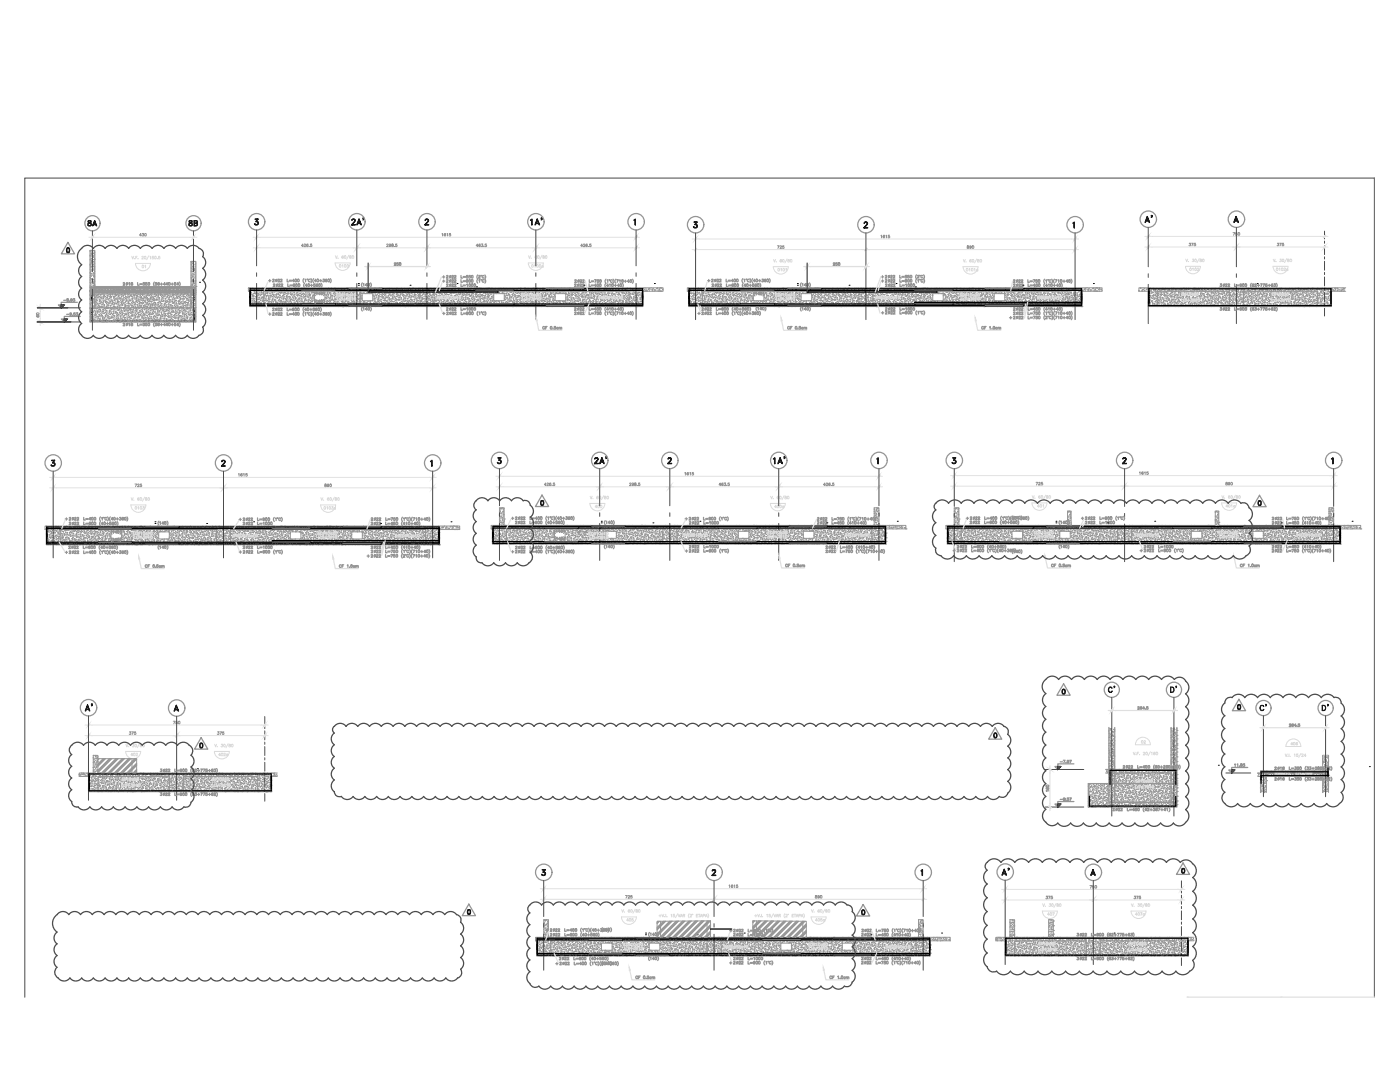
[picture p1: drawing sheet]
<svg xmlns="http://www.w3.org/2000/svg" width="279mm" height="216mm" viewBox="0 0 279 216" stroke-linecap="round" stroke-linejoin="round" font-family="sans-serif">
<defs><g id="words">
<g font-size="4.4" fill="#959595">
<text x="227.2" y="45.5">A'</text>
<text x="15.9" y="143.2">A'</text>
</g>
<text font-size="4.4" fill="#4c4c4c" x="198.6" y="176">A'</text>
<g font-size="4" fill="#e1e1e1">
<text x="16.2" y="46.2">8A</text>
<text x="36.3" y="46.2">8B</text>
</g>
<text font-size="4" fill="#959595" x="8.8" y="94.2">3</text>
<g font-size="4" fill="#4c4c4c">
<text x="220.1" y="139.3">C'</text>
<text x="232.5" y="139.3">D'</text>
<text x="250.1" y="142.9">C'</text>
<text x="262.5" y="142.9">D'</text>
</g>
<g font-size="3.5" fill="#969696">
<text x="24.3" y="58.2">18</text>
<text x="113.2" y="58.6">2</text>
<text x="114.7" y="58.6">22</text>
<text x="141.8" y="58.6">22</text>
<text x="202.1" y="58.6">22</text>
<text x="113.2" y="63.1">2</text>
<text x="114.7" y="63.1">22</text>
<text x="140.1" y="63.1">22</text>
<text x="176.4" y="63.1">22</text>
<text x="202.1" y="63.1">22</text>
<text x="13.8" y="105.1">22</text>
<text x="74.1" y="105.1">22</text>
<text x="102.7" y="105.8">22</text>
<text x="193.3" y="105.8">22</text>
<text x="216.6" y="105.8">22</text>
<text x="253.6" y="105.8">22</text>
<text x="13.4" y="110.8">22</text>
<text x="164.7" y="110.8">22</text>
<text x="253.6" y="111.5">22</text>
<text x="109.7" y="188">22</text>
<text x="144.3" y="187.3">+</text>
<text x="146.4" y="187.3">22</text>
<text x="146" y="193.7">22</text>
</g>
<g font-size="3.5" fill="#959595">
<text x="57.1" y="58.6" transform="rotate(-90 57.1 58.6)">22</text>
<text x="141.8" y="57.5">22</text>
<text x="243.4" y="58.6">22</text>
<text x="8.8" y="64.6" transform="rotate(-90 8.8 64.6)">60</text>
<text x="88.9" y="63.1">22</text>
<text x="243.4" y="63.1">22</text>
<text x="48.3" y="105.1">22</text>
<text x="13.8" y="111.8">22</text>
<text x="31.7" y="155.2">22</text>
<text x="254.4" y="154.9">16</text>
<text x="214.8" y="188">22</text>
<text x="171.8" y="193.7">22</text>
</g>
<g font-size="3.5" fill="#dbdbdb">
<text x="88.9" y="58.6">22</text>
<text x="176.4" y="58.6">22</text>
<text x="137.2" y="105.8">22</text>
<text x="48.3" y="110.8">22</text>
<text x="146.4" y="188">22</text>
</g>
<text font-size="3.5" x="138.6" y="63.1">2</text>
<g font-size="3.5" fill="#4c4c4c">
<text x="24.3" y="66.3">18</text>
<text x="102.7" y="110.8">22</text>
<text x="190.9" y="111.5">22</text>
<text x="226.1" y="111.5">+</text>
<text x="228.2" y="111.5">22</text>
</g>
<g font-size="3.5" fill="#1d1d1d">
<text x="106.5" y="102">0</text>
<text x="249.8" y="102">0</text>
<text x="234.6" y="175.3">0</text>
</g>
<g font-size="3.5" fill="#e1e1e1">
<text x="163" y="105.8">22</text>
<text x="73.7" y="110.8">22</text>
<text x="145" y="188">2</text>
<text x="171.8" y="188">22</text>
</g>
<g font-size="3.1" fill="#959595">
<text x="26.5" y="48.3">430</text>
<text x="153.8" y="50.8">725</text>
<text x="61.7" y="60">140</text>
<text x="88.9" y="57.5">22</text>
<text x="113.6" y="57.5">2</text>
<text x="149.6" y="60">140</text>
<text x="176.4" y="57.5">22</text>
<text x="202.1" y="57.5">22</text>
<text x="54.3" y="63.1">22</text>
<text x="88.9" y="63.9">22</text>
<text x="113.6" y="63.9">2</text>
<text x="176.4" y="63.9">22</text>
<text x="200.4" y="64.9">+</text>
<text x="201.1" y="63.9">2</text>
<text x="13.8" y="105.8">22</text>
<text x="21.2" y="107.6">140</text>
<text x="48.3" y="105.8">22</text>
<text x="73.7" y="105.8">22</text>
<text x="193.3" y="104.8">22</text>
<text x="201.1" y="104.8">140</text>
<text x="21.2" y="109">140</text>
<text x="48.3" y="111.5">22</text>
<text x="72.7" y="111.5">2</text>
<text x="163.7" y="111.5">2</text>
<text x="223" y="154.5">2</text>
<text x="224" y="154.5">22</text>
<text x="30.7" y="159.8">3</text>
<text x="31.7" y="159.8">22</text>
<text x="221.9" y="163">22</text>
<text x="109.7" y="187">22</text>
<text x="111.5" y="192.6">22</text>
<text x="111.5" y="193.7">22</text>
<text x="128.4" y="192.6">140</text>
<text x="213.8" y="192.6">3</text>
<text x="214.8" y="192.6">22</text>
</g>
<g font-size="3.1" fill="#e1e1e1">
<text x="52.6" y="57.5">+</text>
<text x="87.8" y="57.5">2</text>
<text x="114.7" y="57.5">22</text>
<text x="140.1" y="57.5">+</text>
<text x="175.3" y="57.5">2</text>
<text x="201.1" y="57.5">2</text>
<text x="53.3" y="63.1">2</text>
<text x="87.8" y="63.9">2</text>
<text x="114.7" y="63.9">22</text>
<text x="140.1" y="63.9">22</text>
<text x="175.3" y="63.9">2</text>
<text x="202.1" y="63.9">22</text>
<text x="12.7" y="105.8">2</text>
<text x="47.3" y="105.8">2</text>
<text x="72.7" y="105.8">2</text>
<text x="100.9" y="104.8">+</text>
<text x="192.3" y="104.8">2</text>
<text x="216.6" y="104.8">22</text>
<text x="253.6" y="104.8">22</text>
<text x="47.3" y="111.5">2</text>
<text x="73.7" y="111.5">22</text>
<text x="101.6" y="111.5">2</text>
<text x="135.5" y="111.5">+</text>
<text x="164.7" y="111.5">22</text>
<text x="190.9" y="110.4">22</text>
<text x="228.2" y="110.4">22</text>
<text x="253.6" y="110.4">22</text>
<text x="108.7" y="187">2</text>
<text x="110.4" y="192.6">2</text>
<text x="146.4" y="192.6">22</text>
<text x="171.8" y="192.6">22</text>
</g>
<g font-size="3.1">
<text x="71.3" y="58.2">140</text>
<text x="158.7" y="58.2">140</text>
</g>
<g font-size="3.1" fill="#969696">
<text x="87.1" y="57.5">+</text>
<text x="174.6" y="57.5">+</text>
<text x="87.1" y="63.9">+</text>
<text x="137.9" y="63.9">+</text>
<text x="138.6" y="63.9">2</text>
<text x="174.6" y="63.9">+</text>
<text x="191.6" y="104.8">+</text>
<text x="214.5" y="104.8">+</text>
<text x="46.6" y="111.5">+</text>
<text x="100.9" y="111.5">+</text>
<text x="207.8" y="183.8">407</text>
<text x="107.9" y="187">+</text>
<text x="144.3" y="193.7">+</text>
<text x="145" y="192.6">2</text>
</g>
<g font-size="3.1" fill="#4c4c4c">
<text x="102.7" y="104.8">22</text>
<text x="205.7" y="102.3">401</text>
<text x="102.7" y="111.5">22</text>
<text x="201.1" y="111.5">140</text>
<text x="170.7" y="192.6">2</text>
</g>
<g font-size="3.1" fill="#dbdbdb">
<text x="119.6" y="110.4">140</text>
<text x="137.2" y="110.4">22</text>
</g>
</g></defs>
<!-- layer: RLA-FORMATO -->
<path d="M4.9 199v-163.5h269.4v163.5" fill="none" stroke="#696969" stroke-width=".25"/>
<!-- layer: RLE-FIRMA CALCULISTA -->
<path d="M255.6 199h.1M255.6 199h18.7" fill="none" stroke="#e1e1e1" stroke-width=".25"/>
<!-- layer: RLE-FIRMA REVISOR -->
<path d="M236.9 199h.1M236.9 199h18.7" fill="none" stroke="#e1e1e1" stroke-width=".25"/>
<!-- layer: V-0100$0$RLA-ACHURADO -->
<g fill="none" stroke="#969696" stroke-width=".25">
<path d="M49.6 58h.1M49.6 57.5v.1M49.8 57.6h.1M49.8 58h.1M49.8 58.7h.1M49.8 59v.1M49.9 59.5v.1M49.9 57.4h.1M49.9 59.3v.1M50 59.2h.1M50 57.8h.1M50 58.3l.1 .1"/>
<path d="M50 59.6v.1M50 58.5h.1M50 59.5h.1M50.1 58.8v.1M50.1 57.5h.1M50.1 58v.1M50.2 58.4h.1M50.2 59.6l.1 .1M50.3 58.7h.1M50.3 59.2h.1M50.3 59.9h.1M50.3 58.7l-.1 .1"/>
<path d="M50.3 57.9l.1 .1M50.3 59.5v.1M50.4 58.9v.1M50.5 57.4l-.1 .1M50.5 58h.1M50.5 59h.1M50.5 59.7h.1M50.6 57.7l-.1 .1M50.6 59.1l-.1 .1M50.6 58.6v.1M50.7 59.9h.1M50.7 59.5h-.1"/>
<path d="M50.7 58.5v.1M50.7 59v.1M50.7 57.8h.1M50.7 58.5h.1M50.7 59.6h.1M50.8 58.2h.1M50.8 57.8l.1 .1M50.8 58.2v.1M50.9 57.7h-.1M50.9 58.5v.1M51 57.6h.1M51 58.3h.1"/>
<path d="M51 58.6v.1M51.1 59.6v.1M51.1 59.2h-.1M51.2 57.9v.1M51.2 59.5v.1M51.2 57.6h.1M51.2 58.5h.1M51.2 59h.1M51.2 59.7h.1M51.3 59.8v.1M51.4 59.2v.1M51.4 58.2l-.1 .1"/>
<path d="M51.4 59.7v.1M51.5 57.8h.1M51.5 57.5v.1M51.5 58.7h.1M51.5 59.5h.1M51.5 58.5l-.1 .1M51.5 58.5l.1 .1M51.5 58.9h-.1M51.6 59.7v.1M51.7 59.3v.1M51.7 59.7h.1M51.8 59.3v.1"/>
<path d="M51.9 58.6v.1M51.9 58.8h-.1M51.9 59.6v.1M52 59h.1M52 59.9l.1 .1M52.1 59.6h.1M52.2 59.5h.1M52.2 58.7v.1M52.2 59.3h.1M52.3 58.7l-.1 .1M52.4 59.4h-.1M52.4 59.2h.1"/>
<path d="M52.5 59.4h.1M52.6 59.5h.1M52.7 58.7v.1M52.8 59.1h.1M52.8 58.9l.1 .1M52.9 59.4v.1M52.9 58.7h.1M52.9 58.6l.1 .1M53.1 59.5v.1M58.3 59.9h.1M58.4 58h.1M58.4 58.5h.1"/>
<path d="M58.4 59.2h.1M58.4 57.9v.1M58.4 58.1l.1 .1M58.5 59.3l-.1 .1M58.5 58.8h.1M58.6 59.6l-.1 .1M58.6 58.3h.1M58.6 59h.1M58.6 59.9l.1 .1M58.6 59.4l.1 .1M58.7 59.1h.1M58.7 57.7l.1 .1"/>
<path d="M58.7 58.3v.1M58.8 57.8l-.1 .1M58.8 58.2v.1M58.8 58.8h.1M58.8 58.7h.1M58.9 57.8h.1M58.9 57.4h.1M58.9 59.2h.1M58.9 59.7h.1M59 59.5v.1M59 57.4v.1M59 59.3v.1"/>
<path d="M59.1 57.6h.1M59.1 58.5h.1M59.1 59.5h.1M59.1 59.6l-.1 .1M59.1 57.7v.1M59.1 58.8l.1 .1M59.2 60h-.1M59.3 58.4h-.1M59.3 57.8h.1M59.3 58.3h.1M59.3 59h.1M59.4 58.7l-.1 .1"/>
<path d="M59.4 59.8v.1M59.4 58.4l.1 .1M59.4 58.9l.1 .1M59.4 59v.1M59.5 59.5h.1M59.5 58.1h.1M59.5 59.9h.1M59.5 57.4v.1M59.6 58h.1M59.6 58.7h.1M59.6 59.7h.1M59.6 57.7v.1"/>
<path d="M59.6 57.8h.1M59.7 58.1h.1M59.7 58.5h.1M59.7 59.5h.1M59.8 58.9l-.1 .1M59.8 57.6h.1M59.8 59h.1M59.8 59.5h.1M59.8 59.5v.1M59.8 59.8v.1M59.9 57.8l.1 .1M60 58.5v.1"/>
<path d="M60 58v.1M60 58.3h.1M60 59.2h.1M60 59.9h.1M60.1 59.1v.1M60.1 58.8v.1M60.1 59.6l.1 .1M60.2 58.8h.1M60.2 57.4v.1M60.2 57.9l.1 .1M60.3 58.5h.1M60.3 59.5l-.1 .1"/>
<path d="M60.3 58h.1M60.3 58.7h.1M60.4 57.6l-.2 .1M60.4 57.9l-.1 .1M60.4 59.8l-.1 .1M60.4 59.2l.1 .1M60.5 57.8h.1M60.5 58.5l.1 .1M60.5 59.5h.1M60.5 57.5l.1 .1M60.5 58.6h.1M60.6 58.9h.1"/>
<path d="M66.3 58l.1 .1M66.4 59.4l-.1 .1M66.4 59.1h.1M66.4 58.9l-.1 .1M66.4 59.8h.1M66.5 57.8h.1M66.5 58.5h.1M66.5 59.9h.1M66.6 58.5v.1M66.7 58h-.1M66.7 60h.1M66.7 58.6v.1"/>
<path d="M66.7 57.6h.1M66.7 58.3h.1M66.7 59.2h.1M66.7 58.8v.1M66.7 59.1l.1 .1M66.7 59.7h.1M66.8 58.3h.1M66.8 57.4l.1 .1M66.9 58h.1M66.9 57.6h.1M66.9 59.5h.1M67 58.5h.1"/>
<path d="M67 59h.1M67 59.7h.1M67 57.9l-.1 .1M67 59.8l-.1 .1M67 58.7l.1 .1M67.1 59.8h.1M67.1 58.5v.1M67.2 57.8h.1M67.2 58v.1M67.2 58.7h.1M67.2 59.5h.1M67.3 58.9h-.1"/>
<path d="M67.3 59.2h.1M67.4 57.7v-.1l.1 .1M67.4 59.3v.1M67.4 59.8v.1M67.4 58.3h.1M67.4 59.7h.1M67.5 59v.1M67.5 57.9v.1M67.5 58.1v.1M67.6 58.2v.1M67.6 59.6v.1M67.7 58h.1"/>
<path d="M67.7 59h.1M67.7 59.9h.1M67.7 59.1l-.1 .1M67.7 59.4v.1M67.7 59.9v.1M67.8 57.7h.1M67.9 58.7v.1M67.9 58.3h.1M67.9 58.7h.1M67.9 59.5h.1M67.9 58.1v.1M68 59v.1"/>
<path d="M68.1 59.7l.1 .1M68.1 57.6h.1M68.1 58.5h.1M68.1 59.2h.1M68.2 57.7l-.1 .1M68.2 58.3v.1M68.2 58.1h.1M68.2 58.8v.1M68.2 59.4h.1M68.2 58h.1M68.2 60h.1M68.3 57.7h.1"/>
<path d="M68.4 58h.1M68.4 59.5h.1M68.4 59.9h.1M68.4 58.7v.1M68.5 58.4v.1M68.5 59v.1M68.5 59.5h.1M68.6 57.8h.1M68.6 58.7h.1M68.6 59.7h.1M68.6 59.4h.1M68.7 57.7v.1"/>
<path d="M68.8 58.1l-.1 .1M68.8 59l.1 .1M68.9 58h.1M68.9 58.5h.1M68.9 59.2h.1M68.9 58.4l-.1 .1M68.9 59.5v.1M68.9 59.8v.1M68.9 59.3v.1M69 57.8v.1M69 58.4h.1M69.1 58.3h.1"/>
<path d="M69.1 59h.1M69.1 59.9h.1M69.1 57.5v.1M69.2 58.9h-.1M69.2 59.1v.1M69.2 58.3v.1M69.2 59.2v.1M69.3 57.4h.1M69.3 57.8h.1M69.3 59.2h.1M69.3 59.7h.1M69.3 58.4l.1 .1"/>
<path d="M69.4 57.9v.1M69.4 59.8v.1M69.5 57.4h-.1M69.5 58.3h.1M69.5 59.7l.1 .1M69.6 57.6h.1M69.6 58.5l.1 .1M69.6 59.4v.1M69.6 58l.1 .1M69.7 58.9v.1M69.7 59.1h.1M69.7 57.7h.1"/>
<path d="M69.8 59.2v.1M69.8 57.8h.1M69.8 58.3h.1M69.8 59h.1M69.9 59.8v.1M69.9 59.5l-.1 .1M70 58.1h.1M70 58h-.1M70 59.1l.1 .1M70 58h.1M70 58.7h.1M70 59.7h.1"/>
<path d="M70 58.3h.1M70.1 57.4l.1 .1M70.1 58.6v.1M70.2 60h-.1M70.2 59.5h.1M70.3 59.5h.1M70.4 59.2v.1M70.4 59.8h.1M70.5 59.9h.1M70.5 59.4h.1M70.7 59.9h.1M71 59.4v.1"/>
<path d="M71 59.4l.1 .1M71 59.9l.1 .1M71.1 59.7v.1M71.2 59.9h.1M71.3 59.5l.1 .1M71.6 59.7h-.2M71.7 59.9h.1M71.8 59.8v.1M71.8 59.6h-.1M71.9 59.5h.1M72.2 59.7h.1M72.2 59.6h.1"/>
<path d="M72.2 59.3h.1M74.4 59.9h.1M74.6 59.7h.1M74.6 59.5l.1 .1M74.8 59.6l-.1 .1M74.8 59.5h.1M74.9 59.9l-.1 .1M75 59.6v.1M75.2 59.3v.1M75.3 59.7h.1M75.4 59.9v.1M75.5 59.6h.1"/>
<path d="M75.5 59.8h.1M75.5 59.5h.1M75.6 59.2l-.1 .1M75.8 59.9h.1M75.8 59.6l.1 .1M75.9 57.9l.2 .1M76 57.6h.1M76 58.7h.1M76 57.4h.1M76 59.8v.1M76.1 57.9l-.1 .1M76.1 59.2l.1 .1"/>
<path d="M76.1 59.7l.1 .1M76.1 58.2v.1M76.2 58.9h.1M76.2 57.5l.1 .1M76.2 57.8h.1M76.2 58l.1 .1M76.2 58.5h.1M76.2 59.5h.1M76.3 58.6h.1M76.3 58.9h.1M76.4 59.2v.1M76.4 59.3l.1 .1"/>
<path d="M76.5 58.7h.1M76.5 59.2h.1M76.5 59.9h.1M76.5 59.5l-.1 .1M76.5 57.6l.1 .1M76.6 57.9l-.1 .1M76.6 58.7h.1M76.7 58.3h-.1M76.7 58h.1M76.7 59h.1M76.7 59.7h.1M76.8 58.6h-.1"/>
<path d="M76.8 60h-.1M76.8 59.9v.1M76.8 59.4v.1M76.9 59.6v.1M76.9 58.2v.1M76.9 57.8h.1M76.9 59.9h.1M76.9 58.7l.1 .1M77 59.3h.1M77 57.9v.1M77 57.6v.1M77.1 59l-.1 .1"/>
<path d="M77.1 57.6h.1M77.1 58.5h-.2M77.1 59.4h.1M77.2 57.6h.1M77.2 58.3h.1M77.2 59.2h.1M77.2 58.3l.1 .1M77.3 58.1h.1M77.3 59.4h.1M77.3 60h.1M77.4 57.5l-.1 .1M77.4 57.6l.1 .1"/>
<path d="M77.4 58.4v.1M77.4 58.5h.1M77.4 59h.1M77.4 59.7h.1M77.6 58.9v.1M77.6 59.1h-.1M77.7 57.8h.1M77.7 58.7h.1M77.7 59.5h.1M77.7 60h.1M77.7 59.4v.1M77.7 57.4l-.1 .1"/>
<path d="M77.7 58.6v.1M77.7 57.7l.1 .1M77.8 59.7l-.1 .1M77.8 58.3h.1M77.9 58.1l-.1 .1M77.9 57.6h.1M77.9 58.3h.1M77.9 59.7h.1M77.9 59l.1 .1M77.9 58.4v.1M78 58.8h.1M78.1 58.3v.1"/>
<path d="M78.1 59.6l-.1 .1M78.2 58h.1M78.2 59h.1M78.2 59.9h.1M78.2 57.5v.1M78.3 59.6v.1M78.3 57.8v.1M78.3 59.2v.1M78.3 58.7h.1M78.4 59.3v.1M78.4 57.9v.1M78.4 58.3h.1"/>
<path d="M78.4 58.7h.1M78.4 59.5h.1M78.4 58.4l.1 .1M78.4 59.5v.1M78.5 59h.1M78.5 57.6h.1M78.6 59.7v.1M78.6 58.3h.1M78.6 57.6h.1M78.6 57.7v.1M78.6 58.5h.1M78.6 59.2h.1"/>
<path d="M78.7 58.6l-.1 .1M78.7 58v.1M78.8 59.1h.1M78.9 58h.1M78.9 59.5h.1M78.9 59.9h.1M78.9 59.2l-.1 .1M78.9 59.6h.1M79 57.6l-.1 .1M79 59.9h.1M79 60l.1 .1M79.1 58.6v.1"/>
<path d="M79.1 58.4h.1M79.1 57.8h.1M79.1 58.7h.1M79.1 59.1v.1M79.2 59.7h.1M79.2 57.4l.1 .1M79.2 58.6v.1M79.2 58h.1M79.3 58.9v.1M79.3 58h.1M79.3 58.5h.1M79.3 59.2h.1"/>
<path d="M79.4 59.8l-.1 .1M79.4 58.7v.1M79.5 59.8h.1M79.5 57.7h-.1M79.6 58v.1M79.6 58l-.1 .1M79.6 58.3h.1M79.6 59h.1M79.6 59.9h.1M79.6 59.4v.1M79.6 58.8v.1M79.7 59.7l-.1 .1"/>
<path d="M79.7 59.3l.1 .1M79.8 59.8v.1M79.8 57.8h.1M79.8 59.2h.1M79.8 59.7h.1M79.8 59l.1 .1M79.9 57.6v.1M79.9 58.4l-.1 .1M79.9 57.9l-.1 .1M79.9 58.1v.1M79.9 58.7h.1M80 58.8h-.1"/>
<path d="M80.1 58.5h.1M80.1 59.4h.1M80.1 57.5v.1M80.2 57.7h.1M80.2 59.7v.1M80.2 57.8v.1M80.2 58.8h.1M80.3 57.8h.1M80.3 58.3h.1M80.3 59h.1M80.4 58.5h.1M80.5 58.8l-.1 .1"/>
<path d="M80.5 58h.1M80.5 58.7h.1M80.5 58.3l.1 .1M80.6 58.8v.1M80.6 59.1l-.1 .1M80.6 59.7v.1M80.6 59.4h.1M80.6 58h.1M80.6 60h.1M80.7 57.5l-.1 .1M80.7 57.7h.1M80.8 57.6h.1"/>
<path d="M80.8 57.8l-.1 .1M80.8 59h.1M80.8 59.5h.1M80.8 58.2v.1M80.9 58.4v.1M80.9 59.6h-.1M80.9 59v.1M80.9 59.5h.1M80.9 59.9v.1M81 58.3h.1M81 59.2h.1M81 59.9h.1"/>
<path d="M81.1 57.7v.1M81.1 58.6v.1M81.2 58.1l-.1 .1M81.2 59l.1 .1M81.2 58.9v.1M81.2 57.6h.1M81.2 58h.1M81.2 58.7h.1M81.3 59.5v.1M81.3 58.7l.1 .1M81.4 57.8v.1M81.4 57.7h.1"/>
<path d="M81.4 58.4h.1M81.4 59.6v.1M81.5 57.8h.1M81.5 58.5h.1M81.5 59.5h.1M81.5 59.9l-.1 .1M81.5 58v.1M81.6 59.1v.1M81.7 58.7h-.1M81.7 57.4h.1M81.7 58.7h.1M81.7 59.2h.1"/>
<path d="M81.7 59.9h.1M81.7 58.4l.1 .1M81.8 59l-.1 .1M81.8 59.3v.1M81.9 59.7v.1M81.9 57.7v.1M82 58v.1M82 59h.1M82 59.7h.1M82 59.4v.1M82 58l.1 .1M82 58.5l.1 .1"/>
<path d="M82.1 59.1h.1M82.1 57.7h.1M82.1 58.4h.1M82.1 59.8h.1M82.2 59.2l-.1 .1M82.2 57.8h.1M82.2 58.5h.1M82.2 59.9h.1M82.2 59.8l.1 .1M82.3 58.1l.1 .1M82.4 57.4l-.1 .1M82.4 58.8v.1"/>
<path d="M82.4 57.6h.1M82.4 59.2h.1M82.5 59.1l-.1 .1M82.5 57.4l.1 .1M82.5 58.3h-.1M82.7 57.9h-.1M82.7 58.5h.1M82.7 59h.1M82.7 59.7h.1M82.7 59.8h-.1M82.7 58.7v.1M82.7 59.2l.1 .1"/>
<path d="M82.8 59.8h.1M82.8 58.2l-.1 .1M82.8 58.4h.1M82.9 57.5v.1M82.9 58.1h.1M82.9 57.8h.1M82.9 58.7h.1M82.9 59.5h.1M82.9 58.8v.1M83 58.8l.1 .1M83 59.2h.1M83.1 59.9h.1"/>
<path d="M83.1 59.5v.1M83.1 57.6h.1M83.1 58.3h.1M83.1 59.7h.1M83.2 57.9v.1M83.2 58.1v.1M83.3 58.2v.1M83.4 58h.1M83.4 59h.1M83.4 59.9h.1M83.4 58.5l-.1 .1M83.4 59.4h.1"/>
<path d="M83.5 59.1v.1M83.5 57.7v.1M83.5 58.2l.1 .1M83.6 58.8h.1M83.6 57.4h.1M83.6 58.3h.1M83.6 58.7h.1M83.6 59.5h.1M83.7 57.6l-.1 .1M83.7 59l-.1 .1M83.7 58.5h.1M83.7 59.5v.1"/>
<path d="M83.8 59.3l-.1 .1M83.8 57.8h.1M83.9 58.5h.1M83.9 59.2h.1M83.9 58.8v.1M83.9 58v.1M83.9 60h.1M84 57.5l-.1 .1M84 58.4h.1M84.1 58h.1M84.1 59.5h.1M84.1 59.9h.1"/>
<path d="M84.2 59.8v.1M84.2 58.4v.1M84.2 58.9l.1 .1M84.2 59v.1M84.3 59.5h.1M84.3 58.1h.1M84.3 57.4v.1M84.3 59.4h.1M84.3 57.8h.1M84.3 58.7h.1M84.3 59.7h.1M84.4 57.8h.1"/>
<path d="M84.4 59.7h-.1M84.4 58.1h.1M84.5 58.1h-.1M84.6 58h.1M84.6 58.4l-.1 .2M84.6 58.5h.1M84.6 59.2h.1M84.6 59.6h.1M84.7 58.7l-.1 .1M84.7 57.8v.1M84.7 59.6h.1M84.8 57.4v.1"/>
<path d="M84.8 58.3h.1M84.8 59h.1M84.8 59.9h.1M84.9 59.1v.1M84.9 59.6v.1M84.9 57.8h.1M84.9 58.8l.1 .1M84.9 59.2h.1M85 58.6l-.1 .1M85 57.4v.1M85 57.9l.1 .1M85 58.5h.1"/>
<path d="M85 59.5v.1M85.1 57.8h.1M85.1 59.2h.1M85.1 59.7h.1M85.2 59.2v.1M85.2 58.2v.1M85.2 57.7v.1M85.3 58.6v-.1l.1 .1M85.3 57.6h.1M85.3 59.5h.1M85.3 57.5v.1M85.5 59.2l-.1 .1"/>
<path d="M85.5 57.8h.1M85.5 58.3h.1M85.5 59h.1M85.5 59.8l.1 .1M85.6 57.6l-.1 .1M85.6 59.5l-.1 .1M85.6 59.5l.1 .1M85.6 58.1h.1M85.6 59.9h.1M85.7 58.1v.1M85.7 58.6v.1M85.7 59.2h.1"/>
<path d="M85.7 58.3h.1M85.8 57.8h.1M85.8 58h.1M85.8 58.7h.1M85.8 59.7h.1M85.8 57.4l.1 .1M85.8 58.6v.1M85.9 59.9v.1M85.9 58.9v.1M86 59.8h-.1M86 58.2v.1M86 57.6h.1"/>
<path d="M86 59h.1M86 59.5h.1M86 59.2l.1 .1M86.2 59.4h.1M86.2 59.2h.1M86.2 59.9h.1M86.2 58.8v.1M86.3 59.7v.1M86.3 58.8l.1 .1M86.4 59.4h.1M86.4 59.9h.1M86.5 58.7v.1"/>
<path d="M86.7 58.9v.1M86.7 60h.1M86.7 59.4l.1 .1M86.8 59.7v.1M87 58.7h.1M87 59.2h.1M87 59.9h.1M87 59.5l.1 .1M87.1 59.2l.1 .1M87.1 58.8h.1M87.2 59h.1M87.2 59.7h.1"/>
<path d="M87.2 58.9h.1M87.2 59.1v.1M87.2 59.9v.1M87.3 59.6l.1 .1M87.5 59.5l-.1 .1M87.5 59v.1M87.5 58.9l.1 .1M87.6 59.9h-.2M93.3 59.5h.1M93.4 59.4h-.1M93.4 57.4l-.1 .1M93.4 57.8h.1"/>
<path d="M93.4 58.7h.1M93.4 59.5h.1M93.4 57.7l.1 .1M93.5 57.8h-.1M93.5 59.7l-.1 .1M93.6 59v.1M93.6 57.6h.1M93.6 58.3h.1M93.6 59.7h.1M93.6 58.4v.1M93.6 59.5l.1 .1M93.7 58.7v.1"/>
<path d="M93.8 57.8v.1M93.8 58.4h.1M93.8 59.1h.1M93.9 58h.1M93.9 59h.1M93.9 57.5h.1M93.9 59.1l.1 .1M93.9 59.9l-.1 .1M94 57.8l-.1 .1M94.1 58.1h.1M94.1 57.4h.1M94.1 58.1l-.1 .1"/>
<path d="M94.1 59.5v.1M94.1 58.3h.1M94.1 58.7h.1M94.1 59.5h.1M94.1 58.4l.1 .1M94.1 59h.1M94.2 59.8v.1M94.3 59.7v.1M94.3 57.6h.1M94.3 58.5l.2 .1M94.3 59.2h.1M94.4 59.4v.1"/>
<path d="M94.4 58.6h-.1M94.4 58v.1M94.5 58.9h-.1M94.5 59.1h.1M94.5 57.7h.1M94.6 58h.1M94.6 59.5h.1M94.6 59.9h.1M94.6 57.4h.1M94.6 59.8l.1 .1M94.6 59.5v.1M94.6 57.6v.1"/>
<path d="M94.7 59.9h.1M94.7 58.1h.1M94.7 57.9v.1M94.7 58.1l.1 .1M94.8 59.2h.1M94.8 57.8h.1M94.8 58.7h.1M94.8 59.7h.1M94.9 57.4v.1M94.9 58.6v.1M95 58.9l-.1 .1M95.1 58h.1"/>
<path d="M95.1 58.5h.1M95.1 58.7v.1M95.1 59.2l.1 .1M95.1 59.2l-.1 .1M95.2 59.8h.1M95.2 57.7h-.1M95.2 58.4v.1M95.2 57.5l.1 .1M95.3 58.1h.1M95.3 58h-.1M95.3 58.3h.1M95.3 59h.1"/>
<path d="M95.3 59.9h.1M95.3 58.3v.1M95.4 59.7l-.1 .1M95.4 58.8v.1M95.4 59.2h.1M95.5 59.9h.1M95.5 57.8h.1M95.5 59.2h.1M95.5 59.7h.1M95.6 57.4h.1M95.6 58.1v.1M95.6 58.7v.1"/>
<path d="M95.7 58.2l-.1 .1M95.7 59.1h.1M95.8 57.6h.1M95.8 58.5h.1M95.8 59.5h.1M95.8 59.4v.1M95.8 59.9v.1M95.8 59.1l.1 .1M95.9 57.7v.1M95.9 59.7l-.1 .1M95.9 57.8v.1M95.9 58.2l.1 .1"/>
<path d="M95.9 58.8h.1M96 57.4h.1M96 58.1v.1M96 57.8h.1M96 58.3h.1M96 59h.1M96.1 59.5v.1M96.2 58.8h-.1M96.2 57.8l.1 .1M96.3 58h.1M96.3 58.7h.1M96.3 59.7h.1"/>
<path d="M96.3 59.1l-.1 .1M96.3 58.9h.1M96.3 59.4v.1M96.4 57.8v.1M96.5 57.6h.1M96.5 59h.1M96.5 59.5h.1M96.5 59.8l.1 .1M96.5 58.2h.1M96.6 58.4v.1M96.6 59.5h.1M96.6 59.9h.1"/>
<path d="M96.7 58.1h.1M96.7 59.3l-.1 .1M96.7 58.3h.1M96.7 59.2h.1M96.7 59.9h.1M96.7 57.8h.1M96.9 57.5l-.1 .1M96.9 58.5v.1M96.9 58.9v.1M96.9 58.4v.1M97 59.6h.1M97 57.6h.1"/>
<path d="M97 58h.1M97 58.7h.1M97 59.2v.1M97.1 57.8v.1M97.2 59.9l-.1 .1M97.2 58l-.1 .1M97.2 57.8h.1M97.2 57.4v.1M97.2 58.5h.1M97.2 59.5h.1M97.2 59.1l.1 .1M97.3 59.6v.1"/>
<path d="M97.3 58.3l-.1 .1M97.3 58.8l.1 .1M97.4 57.4v.1M97.4 57.9v.1M97.4 58.5h.1M97.4 58.7h.1M97.4 59.2l.2 .1M97.4 59.9h.1M97.4 58.9v.1M97.5 57.4h.1M97.5 59.3v.1M97.6 59.6v.1"/>
<path d="M97.7 57.5v.1M97.7 59h.1M97.7 59.7h.1M97.7 58.5l.1 .1M97.8 58l-.1 .1M97.8 58.3v.1M97.9 58.7h-.1M97.9 57.8h.1M97.9 58.5h.1M97.9 59.9h.1M97.9 59.8l.1 .1M97.9 59.5v.1"/>
<path d="M98 59.5l.1 .1M98 58.1h.1M98.1 57.4l-.1 .1M98.1 58.1v.1M98.1 58.6v.1M98.1 59.2h.1M98.2 57.6h.1M98.2 57.7v.1M98.2 58.3h.1M98.2 59.1l-.1 .1M98.2 58.6v.1M98.2 57.5h.1"/>
<path d="M98.2 59.9l.1 .1M98.3 59.4l-.1 .1M98.4 58.2v.1M98.4 58.5h.1M98.4 59h.1M98.4 59.7h.1M98.4 59.3h.1M98.5 58.2h-.1M98.5 57.6l-.1 .1M98.5 57.6h.1M98.5 58.5v.1M98.6 57.8h.1"/>
<path d="M98.8 57.6h.1M98.8 58.5h.1M98.9 57.6v.1M98.9 57.6h.1M98.9 58.2h.1M99 58.2l-.1 .1M99.1 58.5l-.1 .1M99.1 58h.1M99.2 58.3h.1M99.3 57.6h.1M99.3 58.3h.1M99.4 57.9v.1"/>
<path d="M99.5 57.8l.1 .1M99.6 58.3v.1M99.6 58.5h.1M99.6 57.5v.1M99.7 58.4h.1M99.7 57.8v.1M99.8 58h.1M99.8 57.9l.1 .1M100 57.4v.1M100.1 57.8h.1M100.1 57.7l-.1 .1M100.2 58.5v.1"/>
<path d="M100.3 58.4h-.1M100.3 58.2v.1M100.3 58h.1M100.3 58.5h.1M100.4 57.9h.1M100.5 57.4v.1M100.5 58.3h.1M100.6 57.8h.1M100.7 58h.1M100.7 58.1h.1M100.7 59.5h.1M100.7 58.9v.1"/>
<path d="M100.8 57.8h.1M100.8 59.2h.1M100.8 59.7h.1M100.8 59.8v.1M100.9 59.2v.1M100.9 59.8h.1M101 58.9v.1M101 57.5l.1 .1M101 58.5v.1M101 58l.1 .1M101 58v.1M101 58.5h.1"/>
<path d="M101 59.5h.1M101.1 58.6h.1M101.1 58.9h-.1M101.2 59.3v.1M101.2 57.8h.1M101.2 57.6v.1M101.2 58.3h.1M101.2 59h.1M101.2 59.5v.1M101.3 57.6l.1 .1M101.3 59.8v.1M101.4 57.9l-.1 .1"/>
<path d="M101.4 58.7h.1M101.5 58h.1M101.5 58.7h.1M101.5 59.7h.1M101.5 58.6h.1M101.6 59.9v.1M101.6 58.9h.1M101.6 59.6l.1 .1M101.7 58.2v.1M101.7 58.7v.1M101.7 59.2l-.1 .1M101.7 57.6h.1"/>
<path d="M101.7 59h.1M101.7 59.5h.1M101.7 59.3l.1 .1M101.8 57.9v.1M101.8 57.6v.1M101.8 57.6h.1M101.9 58h-.1M102 58.3h.1M102 59.9h.1M102 58.3h-.1M102 58.3v.1M102 59.7h-.1"/>
<path d="M102 59.1l.1 .1M102.1 59.4h.1M102.1 60h-.1M102.2 57.6v.1M102.2 57.6h.1M102.2 58h.1M102.2 58.7v.1M102.3 58.2l-.1 .1M102.3 58.9l.1 .1M102.3 59v.1M102.4 59.5h.1M102.4 60h.1"/>
<path d="M102.4 57.8h.1M102.4 58.5h.1M102.4 58.6l.1 .1M102.5 57.7v.1M102.5 58.3h.1M102.5 59.7v.1M102.6 58.1v.1M102.7 58.7h.1M102.7 59.2h.1M102.7 59.9h.1M102.7 59v.1M102.8 58.7v.1"/>
<path d="M102.9 58.4h.1M102.9 59.1h-.1M102.9 58h.1M102.9 59h.1M102.9 59.7h.1M103 59.4l-.1 .1M103 59.6l.1 .1M103.1 57.8l-.1 .1M103.1 59.3l.1 .1M103.2 57.8h.1M103.2 57.9v.1M103.2 58.1l-.1 .1"/>
<path d="M103.2 58.4v.1M103.2 59h.1M103.2 57.6l.1 .1M103.2 58.5h.1M103.3 59.8l-.1 .1M103.3 59.3v.1M103.4 59.7v.1M103.4 58.3h.1M103.4 59.2h.1M103.5 58v.1M103.5 57.5l-.1 .1M103.5 59.1h.1"/>
<path d="M103.5 58.9v.1M103.6 58.4h-.1M103.6 59.2v.1M103.6 58.5h.1M103.6 59h.1M103.6 59.7h.1M103.8 58h.1M103.8 59.9h-.1M103.8 57.4v.1M103.8 58.6l.1 .1M103.9 59.1v.1M103.9 57.8h.1"/>
<path d="M103.9 58.7h.1M103.9 59.5h.1M103.9 59.7v.1M103.9 58.3v.1M103.9 58.3l.1 .1M104 57.4v.1M104 58h.1M104.1 58.9l-.1 .1M104.1 57.6h.1M104.1 58.3h.1M104.1 58.7l.1 .1M104.1 59.2v.1"/>
<path d="M104.2 59.8h.1M104.2 59.6l-.1 .1M104.3 58.1h.1M104.3 58v.1M104.4 58h.1M104.4 59h.1M104.4 59.9h.1M104.4 58.3v.1M104.5 59.3v.1M104.5 58.6v.1M104.5 59.9h.1M104.5 59.5v.1"/>
<path d="M104.6 58.3h.1M104.6 58.7h.1M104.6 59.5h.1M104.6 59v.1M104.6 57.6l.1 .1M104.7 57.4h.1M104.7 58.1v.1M104.7 58.7h.1M104.8 57.7l-.1 .1M104.8 59.1h.1M104.8 57.6h.1M104.8 59.2h.1"/>
<path d="M104.8 59.4l.1 .1M104.9 59.4l-.1 .1M104.9 58.5l-.1 .1M105 57.7v.1M105.1 58h.1M105.1 59.5h.1M105.1 59.9h.1M105.1 58.1l-.1 .1M105.1 57.6v.1M105.2 58.5h-.1M105.3 59.7v.1M105.3 57.8h.1"/>
<path d="M105.3 58.3l.1 .1M105.3 58.7h.1M105.3 59.7h.1M105.3 58.8l.1 .1M105.3 59.1v.1M105.4 59.4v.1M105.4 58v.1M105.4 57.5v.1M105.5 57.7h.1M105.5 59.8h.1M105.5 58h.1M105.5 58.5h.1"/>
<path d="M105.5 59.2h.1M105.6 58.2h.1M105.6 58.4v.2M105.7 59.5h.1M105.8 58.3h.1M105.8 59h.1M105.8 59.9h.1M105.8 58.8l-.1 .1M105.8 57.7v.1M105.8 59.7v.1M105.9 57.6h.1M106 59v.1"/>
<path d="M106 57.8h.1M106 59.2h.1M106 59.7h.1M106 59.5l.1 .1M106.1 57.9h-.1M106.1 58.7v.1M106.1 59.3h-.1M106.1 57.8l.1 .1M106.2 58.4h.1M106.2 59.6h-.1M106.3 57.6h.1M106.3 58.5h.1"/>
<path d="M106.3 59.5h.1M106.3 59.1v.1M106.3 58.3v.1M106.4 57.8h-.1M106.4 57.4l.1 .1M106.4 58.7h.1M106.5 57.8h.1M106.5 58.3h.1M106.5 59h.1M106.5 58.5h.1M106.6 57.4h.1M106.6 59.3v.1"/>
<path d="M106.7 59.7v.1M106.7 57.7l-.1 .1M106.7 59.6l-.1 .1M106.7 58h.1M106.7 58.7h.1M106.7 59.7h.1M106.8 59.4v.1M106.8 58v.1M106.8 59.9l-.1 .1M106.8 58.5l.1 .1M106.8 59.1h.1M106.9 57.7h.1"/>
<path d="M106.9 58.4h-.1M107 57.6h.1M107 59v.1M107 59.5h.1M107 58.7h-.1M107 57.4h.1M107 59.8v.1M107.1 59.9h.1M107.1 58.1h.1M107.1 57.4v.1M107.1 58.1l.1 .1M107.2 59.2h.1"/>
<path d="M107.2 57.7v.1M107.2 58.3h.1M107.2 59.9h.1M107.3 58.1h.1M107.3 57.4v.1M107.3 59.4v.1M107.4 58.9l-.1 .1M107.4 59.8h.1M107.4 57.6h.1M107.4 58h.1M107.5 59.2v.1M107.5 58.7v.1"/>
<path d="M107.5 59.8h.1M107.6 58.4v.1M107.6 57.5v.1M107.6 58.5v.1M107.6 58.1h.1M107.6 58h.1M107.7 58.1h.1M107.7 57.8h.1M107.7 58.5h.1M107.7 59.5h.1M107.7 58.8v.1M107.8 58.8v.1"/>
<path d="M107.9 59.9h.1M107.9 57.6h-.1M107.9 59.5h-.1M107.9 58.7h.1M107.9 59.2h.1M108 57.9l-.1 .1M108 58.1v.1M108 59.8l-.1 .1M108.1 58.5v.1M108.1 59.4l.1 .1M108.2 58h.1M108.2 59h.1"/>
<path d="M108.2 59.7h.1M108.2 59.9v.1M108.2 59.1l.1 .1M108.2 58.9h.1M108.3 57.7v.1M108.3 58.2v.1M108.3 58.8h.1M108.3 59.2h.1M108.4 57.4h.1M108.4 57.8h.1M108.4 57.6v.1M108.4 58.5h.1"/>
<path d="M108.4 59.9h.1M108.5 59.5v.1M108.5 57.9v.1M108.6 58.3h-.1M108.6 57.8v.1M108.6 59.6v.1M108.6 57.6h.1M108.6 58.3h.1M108.6 59.2h.1M108.6 59.1v.1M108.7 58.9h.1M108.7 60h.1"/>
<path d="M108.9 58.5h.1M108.9 59h.1M108.9 59.7h.1M108.9 58.7l-.1 .1M108.9 59.8l.1 .1M108.9 58.1v.1M108.9 58.4l.1 .1M109 59l-.1 .1M109 59.5h.1M109 58.1l.1 .1M109.1 58.7h.1M109.1 59.5h.1"/>
<path d="M109.1 57.7v.1M109.1 59.7h.1M109.2 57.8h.1M109.2 58.1h.1M109.2 60h.1M109.3 58.5v.1M109.3 59.6h.1M109.4 57.6h.1M109.4 58.3h.1M109.4 59.7h.1M109.4 58.7v.1M109.4 57.8l.1 .1"/>
<path d="M109.5 59v.1M109.6 58h.1M109.6 59h.1M109.6 59.9h.1M109.6 59.4h-.1M109.6 59.1l.1 .1M109.7 59.6v.1M109.7 57.8h-.1M109.7 58.8l.1 .1M109.7 57.4l.1 .1M109.8 57.9v.1M109.8 58.1h.1"/>
<path d="M109.8 58.1l-.1 .1M109.8 58.3h.1M109.8 58.7h.1M109.8 59.5h.1M109.8 58.4v.1M109.9 59.8l-.1 .1M109.9 59.3v.1M109.9 59.2l.1 .1M110.1 57.5h.1M110.1 58.5l.1 .1M110.1 59.2h.1M110.1 58.9h.1"/>
<path d="M110.2 58.3l-.1 .1M110.2 59.2v.1M110.3 58h.1M110.3 59.5h.1M110.3 59.9h.1M110.3 59.8h.1M110.4 59.5v.1M110.4 58.1h.1M110.4 57.9v.1M110.4 58.1l.1 .1M110.4 57.4v.1M110.5 58.7h.1"/>
<path d="M110.5 59.2h.1M110.5 57.8h.1M110.5 58.3h.1M110.5 59.7h.1M110.6 57.5h.1M110.6 59.9l.1 .1M110.7 58.9l-.1 .1M110.8 58.2v.1M110.8 58h.1M110.8 58.5h.1M110.8 59.2l-.1 .1M110.9 57.6h.1"/>
<path d="M110.9 58h.1M111.1 58.3l-.1 .1M111.2 58.5v.1M111.2 57.6l.1 .1M111.3 57.8h.1M111.3 58.2h.1M111.4 57.7h-.1M111.4 58.5v.1M111.5 57.6h.1M111.5 58.5h.1M111.6 58.3h.1M111.7 58.1h.1"/>
<path d="M111.7 58.1l-.1 .1M111.7 57.8h.1M111.7 57.6h.1M111.7 58.3h.1M111.8 58.4l-.1 .1M111.9 57.8v.1M111.9 58.3l.1 .1M112 58h.1M112 57.5h.1M118.7 59.1v.1M118.7 59.7v.1M118.8 57.4v.1"/>
<path d="M118.8 58.1v.1M118.9 58.5h.1M118.9 57.8h.1M118.9 59.9h.1M118.9 58.4v.1M119 58.8h.1M119 59.7l.1 .1M119.1 59.6l-.1 .1M119.1 57.6h.1M119.1 58.3h.1M119.1 59.2h.1M119.1 59.4l.1 .1"/>
<path d="M119.2 58v.1M119.2 57.5v.1M119.2 58.5v.1M119.2 59.1h.1M119.2 57.7l.1 .1M119.3 57.8l-.1 .1M119.3 59.2v.1M119.3 58.7h.1M119.4 57.4h.1M119.4 58.5h.1M119.4 59h.1M119.4 59.7h.1"/>
<path d="M119.4 59.8v.1M119.4 59.5l-.1 .1M119.5 58.1h.1M119.5 58.1v.1M119.6 59.2h.1M119.6 58.3h-.1M119.6 57.8h.1M119.6 57.7v.1M119.6 58.7h.1M119.6 59.5h.1M119.7 57.4v.1M119.7 58.6l-.1 .1"/>
<path d="M119.8 57.6h.1M119.8 58.3h.1M119.8 59.7h.1M119.8 59.2v.1M119.9 58.7v.1M119.9 59.2v.1M119.9 59.8v.1M119.9 59.6h.1M119.9 57.6v.1M119.9 58.4l.1 .1M120 57.5v.1M120 59.9v.1"/>
<path d="M120 58.1h.1M120.1 58h.1M120.1 59h.1M120.1 59.9h.1M120.1 58.3v.1M120.2 58.8v.1M120.2 58.6l-.1 .1M120.2 59.9h.1M120.3 58.9l-.1 .1M120.3 58.3h.1M120.3 58.7h.1M120.3 59.5h.1"/>
<path d="M120.3 58.2h.1M120.3 59.8v.1M120.5 57.7h-.1M120.5 59.4l.1 .1M120.6 57.6h.1M120.6 58l-.1 .1M120.6 58.5h.1M120.6 59.2h.1M120.6 60h.1M120.6 59.4l-.1 .1M120.6 58.9h.1M120.6 59.1l.1 .1"/>
<path d="M120.6 57.7l.1 .1M120.7 59.7l-.1 .1M120.7 58.3h.1M120.7 58.8h.1M120.7 57.4h.1M120.8 58h.1M120.8 59.5h.1M120.8 59.9h.1M120.8 59.5l.1 .1M120.8 58.4v.1M120.9 57.9l-.1 .1M120.9 58.8h.1"/>
<path d="M121 57.8v.1M121 57.8h.1M121 58.7h.1M121 59.7h.1M121 58.9h.1M121.1 59.4v.1M121.1 57.5v.1M121.2 59.8h-.1M121.2 57.8v.1M121.3 58h.1M121.3 59.2h.1M121.3 59.8v.1"/>
<path d="M121.3 58.4l.1 .1M121.4 58.9v.1M121.4 58.5h-.1M121.4 59.5h.1M121.4 58.1v.1M121.5 58.8l-.1 .1M121.5 57.8h.1M121.5 58.3h.1M121.5 59h.1M121.5 59.9h.1M121.5 59.1v.1M121.6 60h.1"/>
<path d="M121.7 57.5l-.1 .1M121.7 58.5v.1M121.7 59.6h.1M121.7 57.8h.1M121.7 57.8v.1M121.7 59.2h.1M121.7 59.7h.1M121.8 57.8l.1 .1M121.8 58.2v.1M121.8 59.6h.1M121.9 59l-.1 .1M121.9 59.9v.1"/>
<path d="M122 57.6h.1M122 58.5h.1M122 59.5h.1M122 59.1v.1M122 59.6l.1 .1M122.1 58.8v.1M122.1 57.4l.1 .1M122.1 58.6v.1M122.1 58.1v.1M122.1 57.9l.1 .1M122.1 58.1h.1M122.2 58.5h.1"/>
<path d="M122.2 58.9v.1M122.2 57.8h.1M122.2 58.3h.1M122.2 59h.1M122.3 59.2l.1 .1M122.4 57.7h.1M122.4 59.6l-.1 .1M122.4 57.5l.1 .1M122.5 58h.1M122.5 58.7h.1M122.5 59.7h.1M122.5 59.9l-.1 .1"/>
<path d="M122.5 58l-.1 .1M122.5 58.6h.1M122.6 58.7h.1M122.7 57.6h.1M122.7 59h.1M122.7 59.5h.1M122.7 59.8v.1M122.7 59v.1M122.8 59.5v.1M122.8 58.1h.1M122.8 58.1v.1M122.8 59.3v.1"/>
<path d="M122.8 58.7h.1M122.9 59.2h.1M122.9 57.7v.1M122.9 58.3h.1M122.9 59.9l.1 .1M123 57.5h.1M123 58v.1M123.1 58.4h-.1M123.1 58.2l.1 .1M123.1 59.8h.1M123.1 59.2v.1M123.2 57.6h.1"/>
<path d="M123.2 58h.1M123.2 58.7h.1M123.2 59.3h.1M123.3 57.6h.1M123.4 57.4l-.1 .1M123.4 58.8l-.1 .1M123.4 57.8h.1M123.4 58.5h.1M123.4 59.5h.1M123.4 58.3h.1M123.5 58.8v.1M123.5 59.1l-.1 .1"/>
<path d="M123.5 59.4h.1M123.5 59.9h.1M123.6 58.5v.1M123.6 57.6l.1 .1M123.6 57.9h.1M123.6 58.7h.1M123.6 59.2h.1M123.6 59.9h.1M123.6 59.8v.1M123.7 58.2h.1M123.7 58.2v.1M123.8 58.9v.1"/>
<path d="M123.9 58h.1M123.9 59h.1M123.9 59.7h.1M123.9 60h.1M123.9 58.8v.1M124 58.3h.1M124 59.2h.1M124.1 59.5l-.1 .1M124.1 57.8h.1M124.1 58.5h.1M124.1 59.9h.1M124.2 59.5v.1"/>
<path d="M124.2 57.9l-.1 .1M124.3 59.2v.1M124.3 57.8v.1M124.3 58.2l-.1 .1M124.3 58.3v.1M124.3 58.9h.1M124.4 57.5v.1M124.4 58.3h.1M124.4 59.2h.1M124.4 58.5l-.1 .1M124.4 59.9l-.1 .1M124.4 59.4v.1"/>
<path d="M124.5 59.6v.1M124.6 57.9v.1M124.6 58.5h.1M124.6 59h.1M124.6 59.7h.1M124.6 57.6v.1M124.7 59h.1M124.7 59l-.1 .1M124.7 58.5h-.1M124.7 59.3v.1M124.8 57.8h.1M124.8 58.7h.1"/>
<path d="M124.8 59.5h.1M124.9 58v.1M124.9 60h.1M124.9 59.9l.1 .1M125 57.5l-.1 .1M125 58.5v.1M125 59.1h.1M125 59.6l.1 .1M125 58.4h.1M125 58.2l.1 .1M125.1 57.6h.1M125.1 57.9h.1"/>
<path d="M125.2 59l-.1 .1M125.3 57.4l-.1 .1M125.3 58.6v.1M125.3 59.4h-.1M125.3 58h.1M125.3 59h.1M125.3 59.9h.1M125.3 59.7h.1M125.4 59.7h-.1M125.4 58.1h.1M125.5 58h.1M125.5 58.1h-.1"/>
<path d="M125.5 58.3h.1M125.5 58.7l.1 .1M125.5 59.5h.1M125.5 58.4v.1M125.6 59.2l.1 .1M125.7 59.8h.1M125.7 59.6h.1M125.7 58.9l.1 .1M125.7 57.5l.2 .1M125.8 58v.1M125.8 58.5h.1M125.8 57.5h.1"/>
<path d="M125.8 58.6v.1M125.9 57.8h.1M125.9 59.2h-.1M125.9 58.7h.1M126 59.3v.1M126 59.5v.1M126 58h.1M126 59.5h.1M126 59.9h.1M126.1 57.6v.1M126.1 58.7h.1M126.2 58.2v.1"/>
<path d="M126.2 57.7v.1M126.3 57.8h.1M126.3 58.7h.1M126.3 59.7h.1M126.3 58.5l-.1 .1M126.3 59.9l.1 .1M126.4 59.6v.1M126.4 58.2l.1 .1M126.5 58.8h.1M126.5 58h.1M126.5 58.5h.1M126.5 59.3v.1"/>
<path d="M126.5 57.9l.1 .1M126.5 57.6v.1M126.5 59.5v.1M126.6 59.2l-.2 .1M126.6 57.6h.1M126.6 59.9h.1M126.7 59h.1M126.7 59.9h.1M126.8 58.3v.1M126.8 58.3h-.1M126.8 59.4h.1M126.8 58.6v.1"/>
<path d="M126.9 58.9v.1M126.9 57.7h.1M126.9 59.8h.1M127 57.8h.1M127 59.2h.1M127 59.7h.1M127.1 57.6l-.1 .1M127.1 58.9l.1 .1M127.1 59.5h.1M127.2 58h-.1M127.2 60h.1M127.2 58.6v.1"/>
<path d="M127.2 59.4h.1M127.2 57.6h.1M127.2 58.5h.1M127.2 59.5h.1M127.2 58.8v.1M127.3 57.7v.1M127.3 58.3h.1M127.3 59.7l-.1 .1M127.4 59l.1 .1M127.5 57.8h.1M127.5 58.3h.1M127.5 59h.1"/>
<path d="M127.5 58.4l-.1 .1M127.5 57.9v.1M127.6 58.7l-.1 .1M127.6 58.4h.1M127.7 58h.1M127.7 58.7h.1M127.7 59.7h.1M127.7 57.5h.1M127.7 59.4v.1M127.8 59.6v.1M127.8 57.8v.1M127.8 59.7v.1"/>
<path d="M127.9 59.3v.1M127.9 57.9v.1M127.9 57.6l.1 .1M127.9 59h.1M127.9 59.5h.1M127.9 58.4h.1M128 59v.1M128.1 58.8h-.1M128.1 59.7l.1 .1M128.2 58.3h.1M128.2 59.2h.1M128.2 59.9h.1"/>
<path d="M128.2 59.1l-.1 .1M128.2 59.9v.1M128.2 58l.1 .1M128.3 57.5l-.1 .1M128.3 59.1h.1M128.3 57.8v.1M128.4 57.6h.1M128.4 58h.1M128.6 57.8h.1M128.7 57.4l.1 .1M128.8 58h.1M128.8 58.1h-.1"/>
<path d="M129 57.7h.1M129.1 58.1h.1M129.1 58h-.1M129.1 58h.1M129.4 57.8h.1M129.4 57.6v.1M129.5 57.7h.1M129.6 57.6h.1M129.6 58v.1M129.7 57.7v.1M129.9 57.4v.1M130.1 57.8h.1"/>
<path d="M130.2 58v.1M130.2 57.7h.1M130.3 57.8l-.1 .1M130.3 57.6h.1M130.5 58h.1M130.6 57.8h.1M130.8 57.9h.1M130.9 57.8v.1M131 57.6h.1M131.2 57.4v.1M131.2 57.6h.1M131.3 58h.1"/>
<path d="M131.5 57.8h.1M131.5 58.1h.1M131.6 57.5l-.1 .1M131.6 57.7l.1 .1M131.7 57.4h.1M131.7 58h.1M131.9 58.1h.1M131.9 57.4v.1M132 57.4l.1 .1M132.1 58l-.1 .1M132.2 57.8h.1M49.8 60.2h.1"/>
<path d="M49.8 60.7h.1M49.9 60.9v.1M49.9 60l.1 .1M49.9 60.6h.1M50 60.4h.1M50 61.1h.1M50 61v.1M50.1 60.5l-.1 .1M50.3 60.7h.1M50.3 60.1v.1M50.4 60.4v.1M50.5 60.7h.1"/>
<path d="M50.6 60.2v.1M50.6 61l-.1 .1M50.6 60.7v.1M50.7 60.4h.1M50.7 61.1h.1M50.8 60.1v.1M50.9 60.3v.1M50.9 60.4v.1M51 60.2h.1M51 60.9h.1M51 60.8h.1M51.2 61.1h.1"/>
<path d="M51.3 60.9v.1M51.3 60.6l.1 .1M51.3 60.7h.1M51.4 60.3h.1M51.5 60.4h.1M51.6 61v.1M51.6 60.3h-.1M51.7 60.6l-.1 .1M51.7 60.2h.1M51.7 60.9h.1M51.7 60.3l.1 .1M52 60.7h.1"/>
<path d="M52.1 60.4v.1M52.1 61h.1M52.1 60.3v.1M52.2 60.9h.1M52.2 60.6v.1M58.3 60.6h-.1M58.4 60.7h.1M58.4 61.1h.1M58.5 61.1l.1 .1M58.6 60.8v.1M58.6 60.9h.1M58.7 60.5h.1"/>
<path d="M58.7 60.3h.1M58.8 60.6v.1M58.9 60.4h.1M58.9 60.9v.1M59 60.6h.1M59.1 60.2h.1M59.1 61.1h.1M59.2 60.8v.1M59.3 60.1l.1 .1M59.3 60.4h.1M59.3 60.9h.1M59.3 60.6l.1 .1"/>
<path d="M59.5 60.4l-.1 .1M59.5 60.7v.1M59.6 60.7h.1M59.6 60.2l.1 .1M59.8 60.2h.1M60 60.8l.1 .1M60 60.5h.1M60.1 60.5v.1M60.1 60.8h-.1M60.2 60.2h.1M60.2 61.1l-.1 .1M60.3 60.2h.1"/>
<path d="M60.3 60.7h.1M60.3 60.9l.1 .1M60.4 60.2h.1M60.5 60.3h.1M60.5 61v.1M60.5 60.4h.1M60.5 61.1h.1M61.2 61.1h.1M61.5 61v.1M61.7 61.1h.1M62.1 61.1l-.1 .1M62.6 61.1v.1"/>
<path d="M62.9 61.1h.1M63.6 61.1h.1M63.8 61v.1M64 61v.1M64.3 61.1h.1M64.5 61.2h.1M64.8 61.1h.1M65.1 61.2h.1M65.8 61.1h.1M65.9 61v.1M66.5 60.4h.1M66.5 61.1h.1"/>
<path d="M66.6 60.3v.1M66.6 60.9h.1M66.6 60.4v.1M66.7 60.7v.1M66.7 60.2h.1M66.7 60.9h.1M66.8 61.1h-.1M66.9 60.4v.1M67 61.1h.1M67.1 60.1l-.1 .1M67.1 61h.1M67.2 60.4h.1"/>
<path d="M67.3 61v.1M67.3 60.7l.1 .1M67.4 60.6h-.1M67.4 60l-.1 .1M67.4 60.2h.1M67.4 60.9h.1M67.4 60.4h.1M67.4 60.9v.1M67.6 61.1v.1M67.7 60.7h.1M67.8 60.5h.1M67.9 60.6l-.1 .1"/>
<path d="M67.9 60.9v.1M68.1 60v.1M68.1 60.5v.1M68.1 61.1l.1 .1M68.1 60.2h.1M68.1 61.1h.1M68.3 60.3v.1M68.4 61.2h.1M68.4 60.7h.1M68.4 60.1v.1M68.6 60.4h.1M68.6 60.7v.1"/>
<path d="M68.7 60.2l-.1 .1M68.7 61.1v.1M68.7 60.7l.1 .1M68.8 60.4l.1 .1M68.9 60.7h.1M68.9 61.1h.1M68.9 60.1h.1M69 60.1l-.1 .1M69.1 60.9h.1M69.2 60.8h-.1M69.2 60.2h.1M69.2 61.1v.1"/>
<path d="M69.3 60.4h.1M69.5 61.1v.1M69.5 60.2h.1M69.6 60.2v.1M69.6 60.2h.1M69.6 61.1h.1M69.6 60.8v.1M69.6 60.5v.1M69.8 60.4l.1 .1M69.8 60.9l.1 .1M69.9 60.9h.1M70 60.7h.1"/>
<path d="M70.2 60.4l.1 .1M70.2 61h.1M70.3 60.3l-.1 .1M70.3 60.1v.1M70.4 61h.1M70.5 60.9h.1M70.5 60.5l.1 .1M70.7 60v.1M70.8 60.2h.1M70.8 60.7h.1M70.8 60.3l-.1 .1M70.9 60.7h-.1"/>
<path d="M70.9 61.1v.1M71 60.8v.1M71 60.4h.1M71 61.1h.1M71.1 60.5h.1M71.2 61.1l-.1 .1M71.2 60.6l-.1 .1M71.4 60.6h.1M71.4 60.2h.1M71.5 60.7h.1M71.5 60.5v.1M71.7 60.1v.1"/>
<path d="M71.7 61.2h.1M71.7 60.6l.1 .1M71.7 60.4h.1M71.7 61.1h.1M72 60.2h.1M72 60.9h.1M72.1 60.3h-.2M72.1 60.5l-.1 .1M72.1 60.9h.1M72.2 61.1h.1M72.4 60.4h.1M72.5 60.8l-.1 .1"/>
<path d="M72.5 60.5v.1M72.5 60.2h.1M72.7 60.2h.1M72.7 60.3v.1M72.7 60.9v.1M72.8 60.7h.1M72.9 60.3h.1M72.9 60.7h.1M73.2 60.3v.1M73.2 60.9h-.1M73.2 60.4v.1M73.3 60.7v.1"/>
<path d="M73.4 60.2h.1M73.4 61l.1 .1M73.6 61h.1M73.6 60.7h.1M73.7 60.1l-.1 .1M73.7 61h.1M73.9 60.4h.1M73.9 60.5v.1M73.9 61v.1M73.9 60.2l.1 .1M74 60.5l-.1 .1M74 60v.1"/>
<path d="M74.1 60.9h-.1M74.1 60.7h.1M74.1 61.1h.1M74.2 60.6v.1M74.3 60.9h.1M74.4 60h.1M74.5 60.6h.1M74.6 60.4h.1M74.6 60.9v.1M74.6 60.9l.1 .1M74.7 60v.1M74.7 60.6h.1"/>
<path d="M74.8 60.2h.1M74.8 61.1h.1M75 60.3h-.1M75 61.1v.1M75 60.7h.1M75 60.4h.1M75 60.9h.1M75.2 60.7v.1M75.3 60.2l-.1 .1M75.3 60.7h.1M75.3 60.2l.1 .1M75.3 61v.1"/>
<path d="M75.4 60.7v.1M75.6 60.1v.1M75.7 60.3v.1M75.8 60.9h.1M75.8 60.7l-.1 .1M75.9 61.1l-.1 .1M76 60.2h.1M76 60.7h.1M76 60.9v.1M76.1 60.6v.1M76.1 60.1v.1M76.2 60.3h.1"/>
<path d="M76.2 60.5h.1M76.2 60.4h.1M76.2 61.1h.1M76.3 61l.1 .1M76.5 60.4h.1M76.5 60.9v.1M76.7 60.7h.1M76.8 60.5h.1M76.9 61h.1M76.9 60.3h-.1M76.9 60.4h.1M76.9 61.1h.1"/>
<path d="M77.1 60.9l-.1 .1M77.1 60l.1 .1M77.2 61.1h.1M77.2 60.2h.1M77.2 60.9h.1M77.4 60.3v.1M77.4 61.1h.1M77.5 61.2h.1M77.5 60.7h.1M77.6 60.3v.1M77.7 60.4h.1M77.8 61.1v.1"/>
<path d="M77.8 60.7v.1M77.8 60.6h.1M77.9 60.2h.1M77.9 60.9h.1M78 60v.2M78.1 60.5h.1M78.2 60.7h.1M78.3 61v.1M78.3 60.2h.1M78.3 61.1v.1M78.3 60.7h.1M78.4 60.9h.1"/>
<path d="M78.6 60.2h-.1M78.6 60.2h.1M78.6 61.1h.1M78.7 60.8h.1M78.7 60.5l-.1 .1M78.8 60.8l-.1 .1M78.9 60.7h.1M79 60.3v.1M79 60.9h.1M79.1 60.7l-.1 .1M79.1 60.4h.1M79.3 60.4v.1"/>
<path d="M79.3 60.3v.1M79.3 60.7h.1M79.3 61.1h.1M79.4 60.6v.1M79.6 60.9h.1M79.6 61l.1 .1M79.7 60.7l.1 .1M79.9 60.4l-.1 .1M79.9 60.7h.1M80 61.1v.1M80 61v.1M80.1 60.2h.1"/>
<path d="M80.1 61.1h.1M80.1 60.5h.1M80.3 60.4h.1M80.3 60.9v.1M80.3 60.1h-.1M80.4 60l.1 .1M80.5 60.6h.1M80.5 61.1v.1M80.5 60.7h.1M80.6 60.5l-.1 .1M80.7 60.8l-.1 .1M80.8 60.1v.1"/>
<path d="M80.8 61.2h.1M81 60.9h.1M81.1 60.7l.1 .1M81.1 60.5v.1M81.2 60.4v.1M81.2 60.9h.1M81.2 60.2h.1M81.2 60.7h.1M81.3 60.1h.1M81.4 60.8l.1 .1M81.5 60.4h.1M81.5 61.1h.1"/>
<path d="M81.6 60.2l-.1 .1M81.6 60.2h.1M81.6 61.1v.1M81.9 60.7l-.1 .1M81.9 61.1v.1M81.9 60.2h.1M81.9 60.2l.1 .1M81.9 61v.1M82 60.7h.1M82 60.8v.1M82.2 60.4h.1M82.2 61.1h.1"/>
<path d="M82.2 60.1h.1M82.3 60.9h.1M82.4 60.7l-.1 .1M82.4 60.2h.1M82.4 60.9h.1M82.5 61l-.1 .1M82.6 60.4v.1M82.6 61h.1M82.7 61.1h.1M82.7 60.1h.1M82.8 60.4v.1M82.9 60.4h.1"/>
<path d="M82.9 60.5l.1 .1M83.1 60.9h.1M83.1 60.2h.1M83.2 60.3l-.1 .1M83.3 61.1v.1M83.4 60.8v.1M83.4 60h.1M83.4 60.7h.1M83.4 60.5h.1M83.5 60.3h-.1M83.6 60.9h.1M83.7 60.9l-.1 .1"/>
<path d="M83.8 60.6h.1M83.9 60.2h.1M83.9 61.1h.1M84 60.3h.1M84.1 60.7h.1M84.1 60.1v.1M84.3 60.4h.1M84.4 60.2v.1M84.4 61.1h.1M84.4 60.5v.1M84.6 60.7h.1M84.6 61.1h.1"/>
<path d="M84.7 60.1l-.1 .1M84.8 60.8l.1 .1M84.8 60.4l-.1 .1M84.8 60.5l.1 .1M84.9 60.2h.1M84.9 61.1v.1M85.1 60.4h.1M85.1 60.9v.1M85.2 60.2h.1M85.2 60.3h.1M85.3 60.2h.1M85.3 61.1h.1"/>
<path d="M85.3 60.5h-.1M85.4 60.8l-.1 .1M85.5 60.9h.1M85.6 60.3l-.1 .1M85.6 60.9v.1M85.7 60.7v.1M85.8 60.7h.1M85.9 61h.1M85.9 60.3v.1M86 60.2h.1M86 60.6v.1M86.3 60.2v.1"/>
<path d="M86.5 60.2h.1M86.9 60v.1M87 60l.1 .1M93.4 60.4h.1M93.5 60.7v.1M93.5 60v.1M93.6 60.4v.1M93.6 60.9h-.1M93.6 60.9h.1M93.7 60.1l-.1 .1M93.8 60.8l.1 .1M93.8 60.5h.1"/>
<path d="M93.9 60.7h.1M93.9 60.8h.1M94 60.2h.1M94.1 60.9h.1M94.3 61.1v.1M94.3 60.3h.1M94.3 60.8h.2M94.3 60.2h.1M94.3 61.1h.1M94.4 60.5l-.1 .1M94.5 61.1v.1M94.6 60.7h.1"/>
<path d="M94.7 60.9h.1M94.8 60.4h.1M94.8 60.2v.1M94.9 61l-.1 .1M95 60.4v.1M95 61h.1M95.1 60.7h.1M95.1 61.1h.1M95.1 60.1h.1M95.1 60.6v.1M95.2 61h.1M95.3 60.9h.1"/>
<path d="M95.3 60.5v.1M95.4 60v.1M95.5 60.4h.1M95.6 60.7h.1M95.7 61.1v.1M95.7 61v.1M95.7 60.8l.1 .1M95.8 60.2h.1M95.8 61.1h.1M95.8 60.5l.1 .1M96 60v.1M96 60.9h.1"/>
<path d="M96.1 60.4h.1M96.1 60.6h.1M96.3 60.7h.1M96.4 60.8l-.1 .1M96.4 60.3h.1M96.4 60.1l.1 .1M96.5 61.2h-.1M96.5 60.7h.1M96.5 60.2h.1M96.7 60.9h.1M96.7 60.2v.1M96.8 60.2v.1"/>
<path d="M96.9 60.9h.1M97 60.2h.1M97 60.7h.1M97.1 60.8l.1 .1M97.2 60.4h.1M97.2 61.1h.1M97.2 60.5l.1 .1M97.2 60.2v.1M97.3 60.2h.1M97.4 60.6h-.1M97.5 60.9v.1M97.6 60.3h.1"/>
<path d="M97.6 61v.1M97.7 60.7h.1M97.7 60.5h-.1M97.9 60v.1M97.9 60.4v.1M97.9 61.1h.1M98 60.9v.1M98.2 60.2h.1M98.2 60.9h.1M98.2 61l-.1 .1M98.3 61h.1M98.4 61.1h.1"/>
<path d="M98.4 60.1v.1M98.5 60.4v.1M98.6 60.5v.1M98.6 60.4h.1M98.6 60.7v.1M98.6 61.1h.1M98.7 60.2v.1M98.9 60.2h.1M98.9 60.9h.1M99 60.7h-.1M99.1 60.7h.1M99.1 60h.1"/>
<path d="M99.2 60.2l-.1 .1M99.3 60.6h-.1M99.3 60.9h.1M99.4 60.9v.1M99.4 60l.1 .1M99.5 60.6h.1M99.6 60.2h.1M99.6 61.1h.1M99.7 60.3h.1M99.8 60.6v.1M99.8 60.7h.1M99.9 60.9v.1"/>
<path d="M100.1 60.4h.1M100.1 60.2v.1M100.1 60.7v.1M100.1 60h.1M100.2 60.8v.1M100.3 60.7h.1M100.3 61.1h.1M100.4 60.3v.1M100.4 60.4v.1M100.5 60.9h.1M100.5 60.7v.1M100.8 60.9v.1"/>
<path d="M100.8 60.4h.1M100.8 60.6l.1 .1M101 60.3h.1M101 60.5h-.1M101 60.2h.1M101 61.1h.1M101.1 60.8l-.1 .1M101.1 61v.1M101.2 61.1l-.1 .1M101.2 60.9h.1M101.3 60.4h-.1M101.4 60.2h.1"/>
<path d="M101.5 60.7h.1M101.5 61l-.1 .1M101.6 60.5h.1M101.6 61l.1 .1M101.7 60.6v.1M101.7 60.2h.1M101.8 60.1h-.1M101.8 60.9v.1M101.9 60v.1M101.9 61.1l.1 .1M102 60.9h.1M102.2 60.2h.1"/>
<path d="M102.2 60.7h.1M102.3 61.2h.1M102.3 60.3l.1 .1M102.3 61h.1M102.4 60.4h.1M102.4 61.1h.1M102.6 60.7v.1M102.6 60v.1M102.7 60.3l-.1 .1M102.8 60.1h.1M102.9 60.7h.1M103 60.8l-.1 .1"/>
<path d="M103 61v.1M103 60.3h.1M103.1 60.2h.1M103.1 61.1l-.1 .1M103.1 60.7h.1M103.2 60.4h.1M103.2 61.1h.1M103.3 60.2h.1M103.4 60.2h.1M103.4 60.8h.1M103.5 60.8l-.1 .1M103.6 61.2h.1"/>
<path d="M103.6 61.1h.1M103.7 60.3l.1 .1M103.7 60.9h.1M103.8 60l.1 .1M103.9 60.4h.1M103.9 60.2l-.1 .1M104 60.5l-.1 .1M104 60.4l.1 .1M104.1 60.2h.1M104.1 60.9h.1M104.3 61h-.1M104.3 60.4v.1"/>
<path d="M104.4 60.7h.1M104.4 61v.1M104.5 60.7v.1M104.5 60v.1M104.6 60.4v.1M104.6 60.9h.1M104.6 60.3v.1M104.7 61.1l.1 .1M104.8 61l-.1 .1M104.8 60.2h.1M104.8 61.1h.1M104.9 60.5h.1"/>
<path d="M105.1 60.7h.1M105.1 60l-.1 .1M105.1 60.4v.1M105.2 60v.1M105.2 60.6h.1M105.2 60.7v.1M105.2 61.1l.1 .1M105.3 60.4h.1M105.5 60.1l.1 .1M105.5 61.2h.1M105.5 61.1h.1M105.6 60.6v.1"/>
<path d="M105.8 60.9h.1M105.8 60.2v.1M105.9 60.5l-.1 .1M105.9 60.7v.1M106 60.4v.1M106 60.4h.1M106.1 60.1v.1M106.2 60.8v.1M106.3 60.2h.1M106.3 61.1h.1M106.3 60.2v.1M106.4 60.2h.1"/>
<path d="M106.4 60.6h.1M106.5 60.4h.1M106.6 60.9l-.1 .1M106.6 61.1l.1 .1M106.7 60.3h.1M106.7 60.8h.1M106.7 60.7h.1M107 60.2h.1M107.1 60.9h.1M107.1 60.4l-.1 .1M107.2 60.7l-.1 .1M107.2 60.9h.1"/>
<path d="M107.3 60.4l.1 .1M107.4 61h.1M107.4 60.1l.1 .1M107.4 60.7h.1M107.6 60.4v.1M107.7 60.4h.1M107.7 61.1h.1M107.7 60.5v.1M107.7 60.7l-.1 .1M107.8 61.1l-.1 .1M108 61.1l.1 .1M108 60.1v.1"/>
<path d="M108.1 61h.1M108.1 60.8l.1 .1M108.2 60.7h.1M108.2 60.5l.1 .1M108.3 60.6h.1M108.4 60l-.1 .1M108.4 60.4h.1M108.4 61.1h.1M108.4 60.9v.1M108.5 60.6h.1M108.6 60.2h.1M108.6 60.9h.1"/>
<path d="M108.8 60.1l.1 .1M108.9 61.1h.1M108.9 60.7h.1M108.9 60.6l-.1 .1M109 60.9l-.1 .1M109.1 60.4h.1M109.2 60.2v.1M109.3 60.3v.1M109.4 60.2h.1M109.4 60.9h.1M109.4 61.2h.1M109.5 60.8v.1"/>
<path d="M109.6 60.7h.1M109.6 60.5v.1M109.6 60.7v.1M109.6 60.2v.1M109.7 60.2v.1M109.7 61.1v.1M109.8 60.9h.1M109.8 60.9l.1 .1M110 60.1l-.1 .1M110 60.3h.1M110.1 60.2h.1M110.1 61.1h.1"/>
<path d="M110.1 60.8v.1M110.2 61.1v.1M110.3 60.7h.1M110.3 60.4h.1M110.4 60.9v.1M110.5 60.2h.1M110.5 60.4h.1M110.6 60.5l-.1 .1M110.7 61h.1M110.8 60.7h.1M110.8 61.1h.1M110.9 60.9l-.1 .1"/>
<path d="M110.9 60.4v.1M111 60.5v.1M111 60.9h.1M111 61.1h.1M111.1 60.2v.1M111.1 60v.1M111.2 60.3v.1M111.3 60.4h.1M111.3 60.6v.1M111.4 61h.1M111.5 60.2h.1M111.5 61.1h.1"/>
<path d="M111.5 60h.1M111.7 60l-.1 .1M111.7 60.9h.1M111.8 60.3v.1M111.8 60.9v.1M111.8 60l.1 .1M111.9 60.6v.1M111.9 60.7h-.1M112 60.7h.1M118.8 60.2h.1M118.8 61.1l-.1 .1M118.8 60.6h.1"/>
<path d="M118.9 60.4h.1M118.9 61.1h.1M119 61.1v.1M119 60.2h.1M119.1 60.3h.1M119.1 60.2h.1M119.1 60.9h.1M119.1 60.8l.1 .1M119.1 60.5h.1M119.3 61.1v.1M119.4 61.1h.1M119.4 60.9h.1"/>
<path d="M119.6 60.2h-.1M119.6 60.4h.1M119.6 60.5v.1M119.7 60.4l.1 .1M119.7 60.8v.1M119.8 61h.1M119.8 60.1l.1 .1M119.8 60.9h.1M120.1 60.7h.1M120.1 60.5v.1M120.1 60.7l-.1 .1M120.3 60.3v.1"/>
<path d="M120.3 60.9h.1M120.4 60.7h-.1M120.4 61.2h.1M120.5 60.8l.1 .1M120.6 60.2h.1M120.6 61.1h.1M120.6 60.5v.1M120.8 60.7h.1M120.8 60.4h.1M120.9 60.6h.1M121 61v.1M121 60.4h.1"/>
<path d="M121.2 60.1v.1M121.2 60.7h.1M121.3 60.7h.1M121.3 61.1h.1M121.3 60.1h-.1M121.3 60.9v.1M121.5 60.2l.1 .1M121.6 60.5l-.1 .1M121.7 60.8l-.2 .1M121.7 60.4h.1M121.9 60.8v.1M122 60.2h.1"/>
<path d="M122 61.1h.1M122 60.5v.1M122.1 60.2v.1M122.1 60.5v.1M122.2 60.9h.1M122.2 60.4h.1M122.3 60.9v.1M122.4 60.3h.1M122.5 60.7h.1M122.5 60.3h.1M122.6 61.1v.1M122.7 60.2h.1"/>
<path d="M122.7 60.4h.1M122.8 60.9v.1M122.8 60.7v.1M122.9 60.2h-.1M122.9 60.9h.1M122.9 61v.1M123.1 61h.1M123.2 60.2h.1M123.2 60.7h.1M123.2 60.1v.1M123.4 60.5v.1M123.4 60.7l-.1 .1"/>
<path d="M123.4 60.4h.1M123.4 61.1h.1M123.5 61l-.1 .1M123.5 60.2v.1M123.7 60.6v.1M123.7 60.1v.1M123.8 60.4v.1M123.9 60.7h.1M124.1 60.9h.1M124.1 60.4h.1M124.1 61.1h.1M124.1 60.9l.1 .1"/>
<path d="M124.1 60.3v.1M124.2 60v.1M124.2 60.6l.1 .1M124.4 60.2h.1M124.4 60.9h.1M124.5 60.3h-.1M124.6 60.7h.1M124.6 61.1h.1M124.6 60.9v.1M124.8 60.4h.1M124.8 60.2l.1 .1M124.9 60.8h.1"/>
<path d="M125 60.3v.1M125.1 60.2h.1M125.1 60.9h.1M125.1 60.6l-.1 .1M125.2 60.3v.1M125.3 60.7h.1M125.4 61.1h-.1M125.4 60.5v.1M125.6 60.6l.1 .1M125.6 60.9v.1M125.7 60.1l-.1 .1M125.7 60.3v.1"/>
<path d="M125.7 60.5h.1M125.8 60.2h.1M125.8 61.1h.1M125.8 61l.1 .1M125.9 61.1v.1M126 60.7h.1M126 60.4l.1 .1M126.2 60.2h-.1M126.3 60.5h-.1M126.3 60.4h.1M126.4 60.5h.1M126.4 60.8l-.1 .1"/>
<path d="M126.4 61v.1M126.5 60.7h.1M126.5 61.1h.1M126.6 60l.1 .1M126.7 60.7l-.1 .1M126.7 61.1l.1 .1M126.7 60.9h.1M126.9 60.3v.1M127 60.7h.1M127 60.4h.1M127 61.2h.1M127.1 60.3v.1"/>
<path d="M127.2 60.2h.1M127.2 61.1h.1M127.3 60.7l.1 .1M127.5 60.4h.1M127.5 60.9h.1M127.5 60.3l-.1 .1M127.5 60.1h.1M127.5 60.7h.1M127.6 61h.1M127.7 60.7h.1M127.8 61v.1M127.8 60.2h.1"/>
<path d="M127.9 60.7v.1M127.9 60v.1M127.9 60.2h.1M128 60.9l-.1 .1M128.2 60.9h.1M128.2 60.8h.1M128.2 60.5v.1"/>
<circle cx="67.6" cy="58.7" r=".18"/>
<circle cx="68.9" cy="58.7" r=".18"/>
<circle cx="69.7" cy="58.7" r=".18"/>
<circle cx="105.2" cy="58.7" r=".18"/>
</g>
<!-- layer: V-0100$0$RLE-CONTORNO -->
<path d="M49.6 57.4h82.7v.7h-4v3.1h-2.8v-3.1h-38.9v3.1h-2.8v-3.1h-31.2v3.1h-2.8v-3.1h-.2zM70.5 58.1v3.1M71.9 58.1v3.1M72.3 58.6h2.1v1.4h-2.1zM98.5 58.6h2.1v1.4h-2.1zM106.2 58.1v3.1M107.6 58.1v3.1M110.8 58.6h2.1v1.4h-2.1zM52.6 61.2h31.2M86.6 61.2h38.9" fill="none" stroke="#969696" stroke-width=".2"/>
<!-- layer: V-0100$0$RLE-EJE -->
<g fill="none" stroke="#1d1d1d" stroke-width=".25">
<path d="M50.8 44.7l.2 .1M51.1 44.2a.4 .4 0 0 1 .5 .3 .4 .4 0 0 1-.3 .4 .4 .4 0 0 1-.5-.2l.4 .1 .3-.2M51.3 44.2l.2 .3-.2 .3M51.5 43.8l-.6-.1h.6l-.4 .5M51.5 43.7l-.4 .5 .3 .1 .1 .1M70.3 43.8l.4-.1 .2 .3-.7 .8 .7 .1h-.7l.6-.9v-.2h-.4l-.2 .2zM71.3 44.6h.7M71.4 44.5h.5M71.7 43.7l.4 1.2-.4-1-.5 1zM72.5 43.5h.1M72.5 43.8v-.3l.1 .2-.2 .2M72.5 43.6l.1 .1"/>
<path d="M84.9 43.8l.4-.1 .2 .3-.7 .8 .8 .1h-.8l.7-.9-.1-.2h-.3l-.3 .2zM105.9 43.9l.3-.2v1.2l-.1-1.1zM106.9 44.6h.7M106.9 44.5h.6M107.2 43.7l.5 1.2-.5-1-.4 1zM108.1 43.5h.1M108.1 43.8v-.3l.1 .2-.2 .2M108.1 43.6l.1 .1M126.5 43.9l.3-.2v1.2v-1.1z"/>
</g>
<!-- layer: V-0100$0$RLE-TEXTOS-1 -->
<g fill="none" stroke="#dbdbdb" stroke-width=".2">
<path d="M66.9 52.5h3M66.9 52.5a1.49 1.49 0 0 0 1.5 1.5 1.49 1.49 0 0 0 1.5-1.5M66.9 51l.2 .6 .2-.6M67.5 51.5h.1M68.3 52.9l.1-.1v.5M68.5 51.1a.24 .24 0 0 0-.3 .2 .24 .24 0 0 0 .3 .2 .16 .16 0 0 0-.1-.3 .16 .16 0 0 0-.2 .2M69.6 50.9l-.4 .8M69.8 51.1l.1 .1 .2 .1v.2h-.3l.3-.3zM105.4 52.5a1.49 1.49 0 0 0 1.5 1.5 1.49 1.49 0 0 0 1.5-1.5M105.4 52.5h3M105.5 51l.2 .6 .2-.6M106 51.5h.1"/>
<path d="M106.7 52.9l.1-.1v.5M107.1 51.1a.24 .24 0 0 0-.3 .2 .24 .24 0 0 0 .3 .2 .16 .16 0 0 0-.1-.3 .16 .16 0 0 0-.2 .2M108.2 50.9l-.5 .8M108.4 51.1v.1l.3 .1v.2h-.4v-.2l.4-.1zM108.4 53.1a.16 .16 0 0 0-.2-.1 .16 .16 0 0 0 0 .3 .16 .16 0 0 0 .2 0M108.4 53v.3"/>
<circle cx="67.9" cy="53" r=".24"/>
<circle cx="68.9" cy="51.3" r=".24"/>
<circle cx="68.9" cy="53" r=".24"/>
<circle cx="69.4" cy="53" r=".24"/>
<circle cx="70.4" cy="51.3" r=".24"/>
<circle cx="106.3" cy="53" r=".24"/>
<circle cx="107.3" cy="53.1" r=".24"/>
<circle cx="107.4" cy="51.3" r=".24"/>
<circle cx="107.8" cy="53" r=".24"/>
<circle cx="109" cy="51.3" r=".24"/>
</g>
<!-- layer: V-0100$0$RLE-COTAS -->
<path d="M50.5 49.4h77.1M50.5 47.3h77.1" fill="none" stroke="#e1e1e1" stroke-width=".2"/>
<g fill="#e1e1e1" stroke="#e1e1e1" stroke-width=".2">
<path d="M51.4 49.2l-.4 .5 .5-.4zM51 49.6l.4-.4-.4 .5z"/>
<path d="M71 49.6v.1l.4-.5zM71.4 49.2l.1 .1-.5 .4z"/>
<path d="M71.4 49.2l-.4 .5 .5-.4zM71 49.6l.4-.4-.4 .5z"/>
<path d="M84.9 49.6l.2 .1 .3-.5zM85.4 49.2l.1 .1-.4 .4z"/>
<path d="M85.4 49.2l-.3 .5 .4-.4zM85.4 49.2l-.3 .5-.2-.1z"/>
<path d="M106.7 49.6l.1 .1 .3-.5zM107.1 49.2l.1 .1-.4 .4z"/>
<path d="M107.1 49.2l-.3 .5 .4-.4zM106.7 49.6l.4-.4-.3 .5z"/>
<path d="M127.1 49.2l-.4 .4 .1 .1zM127.1 49.2l.1 .1-.4 .4z"/>
<path d="M51.4 47.1l-.4 .5 .5-.4zM51.4 47.1l-.4 .5v-.1z"/>
<path d="M127.1 47.1l-.4 .4 .1 .1zM127.1 47.1l.1 .1-.4 .4z"/>
</g>
<g fill="none" stroke="#959595" stroke-width=".2">
<path d="M60.5 49h-.3l.2-.3v.5M60.7 48.8l.1-.1 .2 .1-.4 .4h.4M61.5 48.8v-.1a.24 .24 0 0 0-.3 .2 .24 .24 0 0 0 .2 .3 .16 .16 0 0 0 0-.3 .16 .16 0 0 0-.2 .1M61.7 49.2h.1M62.2 48.7h-.2l-.1 .2a.18 .18 0 0 1 .3 0 .18 .18 0 0 1 0 .3 .18 .18 0 0 1-.3-.1M77.2 48.8v-.1a.16 .16 0 0 1 .2 0 .16 .16 0 0 1 0 .3l-.2 .2h.3M78 48.9a.17 .17 0 0 1-.3 .1 .17 .17 0 0 1 0-.3 .17 .17 0 0 1 .3 .1v.3h-.3M78.2 48.7l.3 .5h-.3v-.2l.3-.2zM78.7 49.2h.1M79.2 48.7h-.2l-.1 .2a.18 .18 0 0 1 .3 0 .18 .18 0 0 1 0 .3 .18 .18 0 0 1-.3-.1M88.2 46.7l.1-.1v.5M88.9 46.7l-.1-.1a.23 .23 0 0 0-.2 .3 .23 .23 0 0 0 .3 .1 .16 .16 0 0 0 0-.2 .16 .16 0 0 0-.3 .1"/>
<path d="M89.2 46.7l.1-.1v.5M89.9 46.6h-.2l-.1 .2a.19 .19 0 0 1 .3 0 .19 .19 0 0 1 0 .3 .19 .19 0 0 1-.3-.1M95.4 49h-.4l.3-.3v.5M95.8 48.8v-.1a.24 .24 0 0 0-.3 .2 .24 .24 0 0 0 .3 .2 .16 .16 0 0 0 0-.2 .16 .16 0 0 0-.2 .1M96.1 48.7h.3l-.2 .2a.17 .17 0 0 1 .2 .2 .17 .17 0 0 1-.3 .1l-.1-.1M96.6 49.2h.1M97.1 48.7h-.3v.2a.18 .18 0 0 1 .3 0 .18 .18 0 0 1-.1 .3 .18 .18 0 0 1-.2-.1M116.3 49h-.4l.2-.3v.5M116.4 48.8l.1-.1 .2 .1-.3 .4h.3M117.2 48.8v-.1a.24 .24 0 0 0-.3 .2 .24 .24 0 0 0 .3 .2 .16 .16 0 0 0-.1-.2 .16 .16 0 0 0-.2 .1M117.4 49.2h.1M117.9 48.7h-.2v.2a.18 .18 0 0 1 .2 0 .18 .18 0 0 1 0 .3 .18 .18 0 0 1-.2-.1"/>
</g>
<!-- layer: V-0100$0$RLE-EJE -->
<g fill="none" stroke="#959595" stroke-width=".25">
<circle cx="51.2" cy="44.2" r="1.64"/>
<circle cx="71.2" cy="44.2" r="1.64"/>
<circle cx="85.2" cy="44.2" r="1.64"/>
<circle cx="107" cy="44.2" r="1.64"/>
<circle cx="127" cy="44.2" r="1.64"/>
</g>
<!-- layer: V-0100$0$RLA-EJES -->
<g fill="none" stroke="#4c4c4c" stroke-width=".2">
<path d="M51.2 45.9v7.1M51.2 54.4v.7M51.2 56.6v7.1M71.2 45.9v7.1M71.2 54.4v.7M71.2 56.6v7.1M85.2 45.9v7.1M85.2 54.4v.7M85.2 56.6v7.1M106.9 45.9v7.1M106.9 54.4v.7M106.9 56.6v7.1"/>
<path d="M126.9 45.9v7.1M126.9 54.4v.7M126.9 56.6v7.1"/>
</g>
<!-- layer: V-0100$0$RLA-FE -->
<g fill="none" stroke="#000" stroke-width=".25">
<path d="M49.9 57.9h16.9M60.2 57.9h.1M60.2 57.9h42.2M66.8 57.9h.1M69.6 57.6h.1M69.6 57.6h46.9M73.5 58.3h25.8M76.2 57.6h.1M76.2 57.6h-26.3v3.4h26.3M94.9 57.9h.1M94.9 57.9h33.3M99.3 58.3h.1"/>
<path d="M102.4 57.9h.1M109 57.6h.1M109 57.6h19.2v3.4h-19.2M49.9 60.7h16.9M60.2 60.7h.1M60.2 60.7h42.2M66.8 60.7h.1M69.6 61h.1M69.6 61h46.9M76.2 61h.1M94.9 60.7h.1M94.9 60.7h33.3"/>
<path d="M102.4 60.7h.1M109 61h.1"/>
</g>
<g fill="none" stroke="#959595" stroke-width=".25">
<path d="M58.7 56h-.3l.2-.3v.5M58.8 56.7a.24 .24 0 0 0-.3 .2 .24 .24 0 0 0 .3 .3 .16 .16 0 0 0 0-.3 .16 .16 0 0 0-.3 .1M60.6 55.6l-.1 .4 .1 .4M60.8 56.5l-.1 .1a.53 .53 0 0 0 .1 .7M60.9 55.8l.1-.1v.5M61.9 55.8a.2 .2 0 0 0-.2-.1 .2 .2 0 0 0-.2 .2 .22 .22 0 0 0 .1 .3 .22 .22 0 0 0 .3 0v-.1M62 55.6a.52 .52 0 0 1 0 .8M62.6 55.6l-.2 .4 .2 .4M63.1 56h-.3l.2-.3v.5M63.8 56h.4M64 55.8v.4M64.5 55.7h.2l-.1 .2a.17 .17 0 0 1 .2 .2 .17 .17 0 0 1-.2 .1l-.2-.1"/>
<path d="M65.2 55.8l-.1-.1a.23 .23 0 0 0-.2 .3 .23 .23 0 0 0 .3 .2 .16 .16 0 0 0 0-.3 .16 .16 0 0 0-.3 .1M65.9 55.6l.2 .4-.2 .4M78.7 52.6l.2-.2 .1 .2-.3 .4h.3M79.5 52.4h-.3v.3a.19 .19 0 0 1 .3 0 .19 .19 0 0 1 0 .2 .19 .19 0 0 1-.3 0M93.4 55h-.3v.2a.19 .19 0 0 1 .3 0 .19 .19 0 0 1-.1 .3 .19 .19 0 0 1-.2-.1M93.4 56a.17 .17 0 0 1-.2 .1 .17 .17 0 0 1-.1-.2 .17 .17 0 0 1 .3 0l-.1 .4-.2-.1M93.9 55h-.3v.2a.19 .19 0 0 1 .3 0 .19 .19 0 0 1-.1 .3 .19 .19 0 0 1-.2-.1M95.3 54.9l-.1 .4a.49 .49 0 0 1 0 .7l.1 .5M95.5 55.1l.1-.1 .2 .1-.3 .4h.3M95.6 55.9l.1-.1v.5M96.6 55.9a.22 .22 0 0 0-.3 0 .22 .22 0 0 0 0 .3 .22 .22 0 0 0 .3 0M96.6 55.1a.2 .2 0 0 0-.2-.1 .2 .2 0 0 0-.2 .2v.1a.2 .2 0 0 0 .2 .2 .2 .2 0 0 0 .2-.1"/>
<path d="M96.8 54.9l.1 .4a.49 .49 0 0 0 0 .7l-.1 .5M118.6 55.8h.4l-.2 .5M119 57h-.4l.3-.4v.6M119.4 56.6h-.2l-.1 .3a.19 .19 0 0 1 .3 0 .19 .19 0 0 1 0 .2 .19 .19 0 0 1-.3 0M119.5 55.8h-.3v.2a.19 .19 0 0 1 .3 0 .19 .19 0 0 1-.1 .3 .19 .19 0 0 1-.2-.1M120.9 56.5a.52 .52 0 0 0 0 .8M120.9 55.7v.1a.53 .53 0 0 0 0 .7M121.2 55.9l.1-.1v.5M121.4 57h-.3l.2-.4v.6M121.6 56.7l.2-.1v.6M122.2 55.9a.22 .22 0 0 0-.3 0 .22 .22 0 0 0 0 .3 .22 .22 0 0 0 .3 0M122.4 55.7v.1a.53 .53 0 0 1 0 .7"/>
<path d="M122.6 56.9h.4M122.8 56.7v.5M122.9 55.7v.1a.53 .53 0 0 0 0 .7M123 55.8h.4l-.2 .5M123.6 57h-.4l.3-.4v.6M123.6 55.9l.1-.1v.5M124.2 56.5a.52 .52 0 0 1 0 .8M124.6 56.1h.4M124.8 55.9v.4M125.6 56.2h-.4l.3-.4v.5M126.2 55.7l.1 .1a.53 .53 0 0 1-.1 .7M58.7 61.5a.24 .24 0 0 0-.3 .2 .24 .24 0 0 0 .2 .3 .17 .17 0 0 0 0-.3 .17 .17 0 0 0-.2 .1"/>
<path d="M58.7 62.7h-.3l.2-.3v.5M60.6 61.4a.52 .52 0 0 0 0 .8M60.6 62.3l-.1 .3 .1 .5M60.9 62.5l.1-.1v.5M61.2 61.8h-.4l.3-.3v.5M61.8 61.8h.5M61.9 62.5a.2 .2 0 0 0-.2-.1 .2 .2 0 0 0-.2 .2v.1a.2 .2 0 0 0 .2 .2 .2 .2 0 0 0 .2-.1M62 62.3a.52 .52 0 0 1 0 .8M62 61.5v.5M62.6 62.3l-.2 .3 .2 .5M62.7 61.5h-.2v.2a.19 .19 0 0 1 .3 0 .19 .19 0 0 1-.1 .3 .19 .19 0 0 1-.3-.1M63.1 62.7h-.3l.2-.3v.5"/>
<path d="M63.3 61.5a.24 .24 0 0 0-.3 .2 .24 .24 0 0 0 .2 .3 .17 .17 0 0 0 0-.3 .17 .17 0 0 0-.2 .1M63.8 62.7h.4M64 61.4a.52 .52 0 0 1 0 .8M64 62.4v.5M64.5 62.4h.2l-.1 .2a.17 .17 0 0 1 .1 .2 .17 .17 0 0 1-.3 0M65.2 62.4a.23 .23 0 0 0-.3 .2 .23 .23 0 0 0 .3 .2 .16 .16 0 0 0 0-.2 .16 .16 0 0 0-.3 .1M65.9 62.3l.2 .3-.2 .5M72.3 61.3a.53 .53 0 0 0 0 .8M72.5 61.5l.1-.1v.5M73.3 61.7h-.4l.3-.3v.5M73.9 61.3h.1a.53 .53 0 0 1-.1 .8M93.4 62.4a.16 .16 0 0 1-.2 .1 .16 .16 0 0 1-.1-.2 .16 .16 0 0 1 .3 0v.5l-.3-.1"/>
<path d="M95.4 62.1l-.2 .4 .2 .4M95.6 62.4l.1-.1v.5M96.6 62.4a.2 .2 0 0 0-.2-.1 .2 .2 0 0 0-.1 .1v.2a.2 .2 0 0 0 .1 .2 .2 .2 0 0 0 .2-.1M96.8 62.1a.52 .52 0 0 1 0 .8M118.6 62.2h.4l-.3 .6M119 61.7h-.4l.3-.3v.5M119.4 61.4h-.2l-.1 .2a.19 .19 0 0 1 .3 0 .19 .19 0 0 1 0 .3 .19 .19 0 0 1-.3-.1M119.4 62.2h-.2v.3a.19 .19 0 0 1 .2 0 .19 .19 0 0 1 0 .2 .19 .19 0 0 1-.3 0M120.9 61.3a.49 .49 0 0 0 0 .8M120.9 62.1a.55 .55 0 0 0 0 .8M121.1 62.3l.2-.1v.6M121.4 61.7h-.3l.2-.3v.5"/>
<path d="M121.6 61.5l.2-.1v.5M122.2 62.4a.2 .2 0 0 0-.2-.2 .2 .2 0 0 0-.2 .2 .22 .22 0 0 0 .1 .3 .22 .22 0 0 0 .3 0v-.1M122.3 62.1a.55 .55 0 0 1 0 .8M122.6 61.7h.4M122.8 61.5v.4M122.9 62.1a.55 .55 0 0 0 0 .8M123 62.2h.4l-.3 .6M123.6 61.7h-.4l.3-.3v.5M123.6 62.3l.1-.1v.6M124.2 61.3a.49 .49 0 0 1 0 .8M124.6 62.5h.4M124.8 62.3v.5"/>
<path d="M125.6 62.6h-.4l.2-.4v.6M126.2 62.1a.55 .55 0 0 1 0 .8"/>
<circle cx="59" cy="55.9" r=".24"/>
<circle cx="59.2" cy="56.9" r=".24"/>
<circle cx="59.5" cy="56" r=".24"/>
<circle cx="59.7" cy="56.9" r=".24"/>
<circle cx="61.3" cy="55.7" r=".05"/>
<circle cx="63.4" cy="56" r=".24"/>
<circle cx="65.6" cy="55.9" r=".24"/>
<circle cx="79.8" cy="52.7" r=".25"/>
<circle cx="93.7" cy="56.9" r=".24"/>
<circle cx="93.7" cy="56" r=".24"/>
<circle cx="94.2" cy="56.9" r=".24"/>
<circle cx="94.2" cy="56" r=".24"/>
<circle cx="94.2" cy="55.2" r=".24"/>
<circle cx="94.7" cy="56.9" r=".24"/>
<circle cx="96" cy="55.8" r=".05"/>
<circle cx="96" cy="55" r=".05"/>
<circle cx="119.8" cy="56.9" r=".24"/>
<circle cx="119.8" cy="56.1" r=".24"/>
<circle cx="121.6" cy="55.8" r=".05"/>
<circle cx="122.2" cy="56.9" r=".24"/>
<circle cx="123.9" cy="56.9" r=".24"/>
<circle cx="124.2" cy="56.1" r=".24"/>
<circle cx="125.9" cy="56.1" r=".24"/>
<circle cx="59" cy="61.7" r=".24"/>
<circle cx="59" cy="62.6" r=".24"/>
<circle cx="59.5" cy="62.6" r=".24"/>
<circle cx="59.5" cy="61.7" r=".24"/>
<circle cx="61.3" cy="62.4" r=".05"/>
<circle cx="61.5" cy="61.7" r=".24"/>
<circle cx="63.4" cy="62.6" r=".24"/>
<circle cx="63.6" cy="61.7" r=".24"/>
<circle cx="65.6" cy="62.6" r=".24"/>
<circle cx="73.6" cy="61.6" r=".24"/>
<circle cx="93.7" cy="61.6" r=".24"/>
<circle cx="93.8" cy="62.5" r=".24"/>
<circle cx="94.2" cy="61.6" r=".24"/>
<circle cx="94.3" cy="62.5" r=".24"/>
<circle cx="94.7" cy="61.6" r=".24"/>
<circle cx="96.1" cy="62.3" r=".05"/>
<circle cx="119.8" cy="61.6" r=".24"/>
<circle cx="119.8" cy="62.5" r=".25"/>
<circle cx="121.6" cy="62.3" r=".05"/>
<circle cx="122.2" cy="61.6" r=".24"/>
<circle cx="123.9" cy="61.6" r=".24"/>
<circle cx="124.2" cy="62.5" r=".25"/>
<circle cx="125.9" cy="62.5" r=".25"/>
</g>
<path d="M60.2 57.9h6.6M69.6 57.6h6.6M94.9 57.9h7.5M109 57.6h7.5M60.2 60.7h6.6M69.6 61h6.6M94.9 60.6h7.5M109 60.9h7.5" fill="none" stroke="#696969" stroke-width=".25"/>
<path d="M81.8 56.9h.1M95.1 57.2h.1M130.6 56.6h.1" fill="none" stroke="#000" stroke-width=".2"/>
<!-- layer: V-0100$0$RLA-TEXTOS-FE -->
<g fill="none" stroke="#dbdbdb" stroke-width=".25">
<path d="M67.2 58.8h.2M67.3 59.4v.5h.4M67.5 58.6h-.3v.5h.3M67.7 58.6l.3 .1-.1 .4h-.2zM67.8 59.5h.1M67.8 59.8h.1M68.1 59.4h.2l-.1 .2a.18 .18 0 0 1 .1 .3 .18 .18 0 0 1-.3-.1M68.4 58.6l-.2 .5M68.5 59.7h.5M68.7 58.7l.1-.1v.5M68.8 59.4v.5M69.2 59.4h.3l-.2 .2a.17 .17 0 0 1 .2 .2 .17 .17 0 0 1-.3 0"/>
<path d="M69.9 58.8a.17 .17 0 0 0-.2 0 .17 .17 0 0 0 0 .3 .17 .17 0 0 0 .2-.1M69.9 58.8v.3M69.9 59.4l-.2 .5M70.2 59.5l.1-.1v.5M87.2 59.1h.3l-.2 .2a.18 .18 0 0 1 .2 .2 .18 .18 0 0 1-.2 .1 .18 .18 0 0 1-.2-.1M88 59.4h-.4l.3-.3v.5M104.1 58.8h.2M104.2 59.4v.5h.3M104.4 58.6h-.3v.5h.3M104.5 58.6h.2a.26 .26 0 0 1 .2 .2 .26 .26 0 0 1-.2 .3h-.2zM104.7 59.5h.1M104.7 59.8h.1"/>
<path d="M104.9 59.4h.3l-.1 .2a.18 .18 0 0 1 .1 .3 .18 .18 0 0 1-.3-.1M105.3 58.6l-.2 .5M105.4 59.7h.4M105.6 58.7l.1-.1v.5M105.6 59.4v.5M106.1 59.4h.2l-.1 .2a.17 .17 0 0 1 .1 .2 .17 .17 0 0 1-.3 0M106.8 59.4l-.2 .5M106.8 58.8a.17 .17 0 0 0-.2 0 .17 .17 0 0 0 0 .3 .17 .17 0 0 0 .2-.1M106.8 58.8v.3M107 58.7l.2-.1 .1 .1-.3 .4h.3M107.1 59.5l.1-.1v.5M119.5 59.1h.2l-.1 .2a.17 .17 0 0 1 .2 .1 .17 .17 0 0 1-.2 .2 .17 .17 0 0 1-.2-.1"/>
<path d="M120.3 59.4h-.4l.3-.3v.5M120.4 59.3h.3M120.8 59.1h-.4v.5h.4M120.9 59.1a.29 .29 0 0 1 .4 .1 .29 .29 0 0 1-.1 .4h-.3zM121.7 59.1l-.2 .5M122 59.2l.1-.1v.5M123.2 59.3a.17 .17 0 0 0-.2 0 .17 .17 0 0 0 0 .3 .17 .17 0 0 0 .2-.1M123.2 59.3v.3M123.5 59.2l.1-.1v.5"/>
<circle cx="68.3" cy="58.8" r=".17"/>
<circle cx="69.3" cy="58.8" r=".24"/>
<circle cx="69.8" cy="59.6" r=".18"/>
<circle cx="70.8" cy="59.6" r=".24"/>
<circle cx="105.2" cy="58.8" r=".17"/>
<circle cx="106.2" cy="58.8" r=".24"/>
<circle cx="106.7" cy="59.6" r=".18"/>
<circle cx="107.7" cy="58.8" r=".24"/>
<circle cx="107.7" cy="59.6" r=".24"/>
<circle cx="121.6" cy="59.4" r=".17"/>
<circle cx="122.6" cy="59.3" r=".24"/>
<circle cx="124.1" cy="59.3" r=".24"/>
</g>
<!-- layer: V-0100$0$RLA-FE -->
<path d="M72.8 53.2h13.1" fill="none" stroke="#e1e1e1" stroke-width=".25"/>
<g fill="#e1e1e1" stroke="#e1e1e1" stroke-width=".2">
<path d="M73.6 52.9l-.3 .6 .5-.5zM73.6 52.9l-.3 .6-.1-.1z"/>
<path d="M85.4 52.9l-.5 .5 .2 .1zM85.4 52.9l.1 .1-.4 .5z"/>
</g>
<path d="M73.5 52.5v5.8" fill="none" stroke="#4c4c4c" stroke-width=".25"/>
<!-- layer: V-0100$0$RLA-CONTRAFLECHAS -->
<path d="M107 63.3l.2 .7h-.2z" fill="#e1e1e1" stroke="#e1e1e1" stroke-width=".2"/>
<path d="M107.1 64l.4 1.9h4.6" fill="none" stroke="#e1e1e1" stroke-width=".25"/>
<g fill="none" stroke="#959595" stroke-width=".25">
<path d="M108.7 65.3a.2 .2 0 0 0-.2-.2 .2 .2 0 0 0-.2 .2v.2a.2 .2 0 0 0 .2 .2 .2 .2 0 0 0 .2-.1M108.9 65.4h.2M109.2 65.2h-.3v.5M110.4 65.6h.1M110.9 65.2h-.3v.2a.18 .18 0 0 1 .3 0 .18 .18 0 0 1 0 .2 .18 .18 0 0 1-.3 0M111.4 65.4a.17 .17 0 0 0-.3 0 .17 .17 0 0 0 0 .2 .17 .17 0 0 0 .3 0M111.6 65.4l.2-.1v.4M111.6 65.3v.4M111.8 65.4l.3-.1v.4"/>
<circle cx="110" cy="65.4" r=".24"/>
</g>
<!-- layer: V-0101$0$RLA-ACHURADO -->
<g fill="none" stroke="#969696" stroke-width=".25">
<path d="M137.3 57.9l.1 .1M137.4 59h.1M137.5 57.4l-.1 .1M137.5 58h.1M137.5 59h.1M137.5 57.7v.1M137.6 58.6v.1M137.7 58.5v.1M137.7 59v.1M137.7 57.8h.1M137.7 58.5h.1M137.8 58.2h.1"/>
<path d="M137.8 57.8l.1 .1M137.8 58.2v.1M137.9 57.7h-.1M137.9 58.5v.1M138 57.6h.1M138 58.3h.1M138 58.6v.1M138.2 57.9v.1M138.2 57.6h.1M138.2 58.5h.1M138.2 59h.1M138.4 58.2l-.1 .1"/>
<path d="M138.5 57.8h.1M138.5 57.5v.1M138.5 58.7h.1M138.5 58.5l-.1 .1M138.5 58v.1M138.5 58.5l.1 .1M138.5 58.9h-.1M138.7 57.6h.1M138.7 58.3h.1M138.7 57.6v.1M138.8 57.6h.1M138.8 57.9v.1"/>
<path d="M138.8 58.6l.1 .1M138.9 58.8h-.1M138.9 58h.1M138.9 59h.1M139.2 58.7v.1M139.7 58.7v.1M139.8 59.1h.1M139.8 58.9l.1 .1M139.9 58.7h.1M139.9 58.6l.1 .1M140.1 59l.1 .1M140.4 58.5l-.1 .1"/>
<path d="M140.5 58.9l-.1 .1M144.2 59.9h.1M144.5 59.8v.1M144.9 59.9h.1M144.9 59.8v.1M145 59.8h.1M145.3 59.9h.1M145.7 59.9v.1M146.2 60h-.1M146.3 58.4h-.1M146.3 57.8h.1M146.3 58.3h.1"/>
<path d="M146.3 59h.1M146.4 58.7l-.1 .1M146.4 59.8v.1M146.4 58.4l.1 .1M146.4 58.9l.1 .1M146.4 59v.1M146.5 59.5h.1M146.5 59.9h.1M146.5 58.1h.1M146.5 57.4v.1M146.6 58h.1M146.6 58.7h.1"/>
<path d="M146.6 59.7h.1M146.6 57.7v.1M146.6 57.8h.1M146.7 58.1h.1M146.7 58.5h.1M146.7 59.5h.1M146.8 58.9l-.1 .1M146.8 57.6h.1M146.8 59h.1M146.8 59.5h.1M146.8 59.5v.1M146.8 59.8v.1"/>
<path d="M146.9 57.8v.1M147 58.5v.1M147 58v.1M147 58.3h.1M147 59.2h.1M147 59.9h.1M147.1 59.1v.1M147.1 58.8v.1M147.1 59.6l.1 .1M147.2 58.8h.1M147.2 57.4v.1M147.2 57.9h.1"/>
<path d="M147.3 58h.1M147.3 58.7h.1M147.3 58.5h.1M147.3 59.5l-.1 .1M147.3 57.6l-.1 .1M147.3 59.8v.1M147.4 59.2l.1 .1M147.5 57.8h.1M147.5 58.5l.1 .1M147.5 59.5h.1M147.5 57.5l.1 .1M147.5 58.6h.1"/>
<path d="M147.6 58.9h.1M147.8 58.7h.1M147.8 59.9h.1M147.8 59.8v.1M147.8 57.6v.1M147.8 59.2l-.1 .1M147.9 59.5v.1M147.9 58.1h.1M147.9 57.9v.1M147.9 58.1v.1M147.9 58.6l.1 .1M148 58h.1"/>
<path d="M148 57.8h.1M148 59h.1M148 58.3h-.1M148 59.1v.1M148.1 57.4v.1M148.1 59.7h-.1M148.1 60h-.1M148.1 59.9v.1M148.2 57.8h.1M148.2 58.5h.1M148.2 59.9h.1M148.2 58.2h.1"/>
<path d="M148.3 58.7l-.1 .1M148.3 59.2v.1M148.4 59l-.1 .1M148.4 57.5v.1M148.5 57.6h.1M148.5 58.3h.1M148.5 59.2h.1M148.5 57.8h.1M148.5 59.7v.1M154.2 57.8h.1M154.2 58v.1M154.2 58.7h.1"/>
<path d="M154.2 59.5h.1M154.2 58.9h.1M154.3 59.2h.1M154.4 59.3v.1M154.4 59.8v.1M154.4 58.3h.1M154.4 59.7h.1M154.5 59v.1M154.5 57.6v.1M154.5 57.6l-.1 .1M154.5 57.9v.1M154.5 58.1v.1"/>
<path d="M154.5 58.7h.1M154.6 58.2l-.1 .1M154.6 59.6v.1M154.7 58h.1M154.7 59h.1M154.7 59.9v.1M154.7 59.1l-.1 .1M154.7 59.4v.1M154.8 57.7h.1M154.9 58.7v.1M154.9 58.7h-.1M154.9 58.3h.1"/>
<path d="M154.9 58.7h.1M154.9 59.5h.1M154.9 58.1v.1M155 59l-.1 .1M155.1 59.7l.1 .1M155.1 57.6h.1M155.1 58.5h.1M155.1 59.2h.1M155.2 57.7l-.1 .1M155.2 58.3v.1M155.2 58.1h.1M155.2 59.4h.1"/>
<path d="M155.2 58h.1M155.2 60h.1M155.3 57.7h.1M155.4 58h.1M155.4 59.5h.1M155.4 59.9h.1M155.4 58.7h.1M155.5 58.4v.1M155.5 59v.1M155.5 59.5h.1M155.6 59.4h.1M155.6 58.7h.1"/>
<path d="M155.6 59.7h.1M155.7 57.7l-.1 .1M155.8 58.1l-.1 .1M155.8 58.1h.1M155.8 59l.1 .1M155.9 58h.1M155.9 58.5h.1M155.9 59.2h.1M155.9 58.4l-.1 .1M155.9 59.5v.1M155.9 59.8l-.1 .1M155.9 58.7l.1 .1"/>
<path d="M155.9 59.3v.1M156 57.8v.1M156 58.4h.1M156.1 58.3h.1M156.1 59h.1M156.1 59.9h.1M156.1 57.5v.1M156.2 58.9h-.1M156.2 59.1v.2M156.2 58.3v.1M156.3 57.4h.1M156.3 57.8h.1"/>
<path d="M156.3 59.2h.1M156.3 59.7h.1M156.3 58.4l.1 .1M156.4 59.8v.1M156.4 57.9v.1M156.4 57.4h.1M156.5 59.7l.1 .1M156.5 58.3h.1M156.6 57.6h.1M156.6 58.5l.1 .1M156.6 59.4v.1M156.6 58l.1 .1"/>
<path d="M156.7 58.9l-.1 .1M156.7 59.1h.1M156.7 57.7h.1M156.8 59.2l-.1 .1M156.8 57.8h.1M156.8 58.3h.1M156.8 59h.1M156.9 59.8v.1M156.9 59.5l-.1 .1M157 58.1h.1M157 58h-.1M157 59.1l.1 .1"/>
<path d="M157 58h.1M157 59.7h.1M157 58.3h.1M157.1 57.4l.1 .1M157.1 60h.1M157.2 59.5h-.1M157.3 57.6h.1M157.3 59h.1M157.3 59.5h.1M157.3 58.7l.1 .1M157.3 59.2l.1 .1M157.4 59.8h.1"/>
<path d="M157.4 57.7h.1M157.4 58.4h.1M157.4 59.1h.1M157.5 57.5v.1M157.5 58.5l-.1 .1M157.5 58.1h.1M157.5 58.3h.1M157.5 59.2h.1M157.5 59.9h.1M157.5 59.4h.1M157.6 58.8l.1 .1M157.7 58.1v.1"/>
<path d="M157.7 59.9h.1M158 59.4h.1M158 59.9l.1 .1M158.1 59.7v.1M158.2 59.9h.1M158.3 59.5l.1 .1M158.5 59.7h-.1M158.7 59.9h.1M158.8 59.8v.1M158.8 59.6h-.1M158.9 59.5h.1M159.2 59.6h.1"/>
<path d="M159.2 59.3h.1M159.3 59.6l-.1 .1M159.4 59.9v.1M159.4 59.5h.1M159.5 59.6v.1M159.7 59.7h.1M159.7 59.8v.1M162 59.6v.1M162.2 59.3v.1M162.3 59.7h.1M162.4 59.9v.1M162.5 59.6h.1"/>
<path d="M162.5 59.8h.1M162.5 59.5h.1M162.5 59.2v.1M162.8 59.9h.1M162.8 59.6l.1 .1M163 59.8v.1M163.1 59.7l.1 .1M163.2 59.5h.1M163.4 59.2v.1M163.4 59.3l.1 .1M163.5 58.7h.1M163.5 59.2h.1"/>
<path d="M163.5 59.9h.1M163.5 59.5l-.1 .1M163.5 57.6l.1 .1M163.6 57.9l-.1 .1M163.6 58.7h.1M163.7 58.3h-.1M163.7 58h.1M163.7 59h.1M163.7 59.7h.1M163.8 58.6h-.1M163.8 60h-.1M163.8 59.9v.1"/>
<path d="M163.8 59.4v.1M163.9 59.6v.1M163.9 58.2v.1M163.9 57.8h.1M163.9 59.9h.1M163.9 58.7l.1 .1M164 59.3h.1M164 57.9v.1M164 57.6v.1M164 59v.1M164.1 57.6h.1M164.1 58.5h-.2"/>
<path d="M164.1 59.4h.1M164.2 57.6h.1M164.2 59.2h.1M164.3 58.3v.1M164.3 59.4h.1M164.3 58.1h.1M164.3 60h.1M164.3 57.5v.1M164.4 57.6l.1 .1M164.4 58.4v.1M164.4 58.5h.1M164.4 59h.1"/>
<path d="M164.4 59.7h.1M164.6 58.9v.1M164.6 59.1h-.1M164.6 60h.1M164.7 57.4l-.1 .1M164.7 58.7h.1M164.7 59.5h.1M164.7 59.4v.1M164.7 58.6v.1M164.7 57.7v.1M164.7 59.7v.1M164.8 58.3h.1"/>
<path d="M164.8 58.1v.1M164.9 58.1h-.1M164.9 57.6h.1M164.9 58.3h.1M164.9 59.7h.1M164.9 59l.1 .1M164.9 58.4v.1M165 58.8h.1M165.1 58.3v.1M165.1 59.6l-.1 .1M165.1 58h.1M165.1 59h.1"/>
<path d="M165.1 59.9h.1M165.2 57.5v.1M165.3 59.6v.1M165.3 57.8v.1M165.3 59.2v.1M165.3 58.7h.1M165.4 59.3v.1M165.4 57.9v.1M165.4 58.3h.1M165.4 58.7h.1M165.4 59.5h.1M165.4 58.4v.1"/>
<path d="M165.4 59.5v.1M165.4 59h.1M165.5 57.6h.1M165.6 59.7v.1M165.6 58.3h.1M165.6 57.6h.1M165.6 57.7v.1M165.6 58.5h.1M165.6 59.2h.1M165.7 58.6l-.1 .1M165.7 58v.1M165.8 59.1h.1"/>
<path d="M165.8 58h.1M165.8 59.5h.1M165.8 59.9h.1M165.8 59.2v.1M165.9 57.6v.1M165.9 59.6h.1M166 59.9h.1M166 60l.1 .1M166.1 58.6v.1M166.1 57.8h.1M166.1 58.7h.1M166.1 59.7h.1"/>
<path d="M166.1 58.4h.1M166.1 59.1v.1M166.2 57.4l.1 .1M166.2 58.6v.1M166.2 58h.1M166.3 58.9v.1M166.3 58h.1M166.3 58.5h.1M166.3 59.2h.1M166.3 59.8v.1M166.4 58.7v.1M166.4 59.8h.1"/>
<path d="M166.5 57.7h-.1M166.6 58v.1M166.6 58l-.1 .1M166.6 58.3h.1M166.6 59h.1M166.6 59.9h.1M166.6 59.4l-.1 .1M166.6 58.8v.1M166.7 59.7l-.1 .1M166.7 59.3l.1 .1M166.8 59.8v.1M166.8 57.8h.1"/>
<path d="M166.8 59.2h.1M166.8 59.7h.1M166.8 59l.1 .1M166.9 57.6v.1M166.9 58.4l-.1 .1M166.9 57.9l-.1 .1M166.9 58.1v.1M166.9 58.7h.1M166.9 58.8h.1M167 57.6h.1M167 58.5h.1M167.1 59.4l-.1 .1"/>
<path d="M167.1 57.5v.1M167.1 59.4v.1M167.2 57.7h.1M167.2 57.8v.1M167.2 59.7v.1M167.2 58.8h.1M167.3 57.8h.1M167.3 58.3h.1M167.3 59h.1M167.4 58.5h.1M167.5 58.8l-.1 .1M167.5 58h.1"/>
<path d="M167.5 58.7h.1M167.5 58.3l.1 .1M167.6 58.8v.1M167.6 59.1l-.1 .1M167.6 59.7v.1M167.6 59.4h.1M167.6 60h.1M167.6 58h.1M167.6 57.5v.1M167.7 57.7h.1M167.8 57.6h.1M167.8 57.8l-.1 .1"/>
<path d="M167.8 59h.1M167.8 59.5h.1M167.8 58.2v.1M167.9 58.4v.1M167.9 59.6h-.1M167.9 59l-.1 .1M167.9 59.5h.1M167.9 59.9v.1M168 58.3h.1M168 59.2h.1M168 59.9h.1M168 57.7l.1 .1"/>
<path d="M168.1 58.6v.1M168.2 58.1l-.1 .1M168.2 59l.1 .1M168.2 58.9v.1M168.2 57.6h.1M168.2 58h.1M168.2 58.7h.1M168.3 59.5v.1M168.3 58.7v.1M168.4 57.8v.1M168.4 57.7h-.1M168.4 58.4h.1"/>
<path d="M168.4 59.6l-.1 .1M168.5 57.8h.1M168.5 58v.1M168.5 58.5h.1M168.5 59.5h.1M168.5 59.9l-.1 .1M168.5 59.1l.1 .1M168.7 58.7h-.1M168.7 57.4h.1M168.7 58.7h.1M168.7 59.2h.1M168.7 59.9h.1"/>
<path d="M168.7 58.4l.1 .1M168.7 59v.1M168.8 59.3v.1M168.9 59.7v.1M168.9 57.7v.1M169 58h.1M169 59h.1M169 59.7h.1M169 59.4v.1M169 58v.1M169 58.5l.1 .1M169.1 59.1h.1"/>
<path d="M169.1 57.7h.1M169.1 58.4h.1M169.1 59.8h.1M169.1 59.2v.1M169.2 57.8h.1M169.2 58.5h.1M169.2 59.9h.1M169.2 59.8l.1 .1M169.3 58.1l.1 .1M169.4 57.4l-.1 .1M169.4 58.8v.1M169.4 59.2h.1"/>
<path d="M169.4 57.6h.1M169.5 59.1l-.1 .1M169.5 57.4l.1 .1M169.5 58.3h-.1M169.7 57.9h-.1M169.7 58.5h.1M169.7 59h.1M169.7 59.7h.1M169.7 59.8h-.1M169.7 58.7v.1M169.7 59.2l.1 .1M169.7 58.2v.1"/>
<path d="M169.8 59.8h.1M169.8 58.4h.1M169.8 57.5l.1 .1M169.9 58.1h.1M169.9 57.8h.1M169.9 58.7h.1M169.9 59.5h.1M169.9 58.8v.1M170 58.8l.1 .1M170 59.2h.1M170.1 59.9h.1M170.1 59.5v.1"/>
<path d="M170.1 57.6h.1M170.1 58.3h.1M170.1 59.7h.1M170.2 57.9l-.1 .1M170.2 58.1v.1M170.3 58.2v.1M170.4 58h.1M170.4 59h.1M170.4 59.4v.1M170.4 58.5l-.1 .1M170.4 59.9v.1M170.5 59.9l-.1 .1"/>
<path d="M170.5 59.1v.1M170.5 57.7v.1M170.5 58.2l.1 .1M170.5 58.8h.1M170.6 57.4h.1M170.6 58.3h.1M170.6 58.7h.1M170.6 59.5h.1M170.6 57.6v.1M170.7 59l-.1 .1M170.7 59.5v.1M170.7 58.5h.1"/>
<path d="M170.8 59.3l-.1 .1M170.8 57.8h.1M170.9 58.5h.1M170.9 59.2h.1M170.9 58.8v.1M170.9 58v.1M170.9 60h.1M171 57.5l-.1 .1M171 58.4h.1M171.1 58h.1M171.1 59.5h.1M171.1 59.9h.1"/>
<path d="M171.1 59.8l.1 .1M171.2 58.4v.1M171.2 58.9v.1M171.2 59v.1M171.2 59.5h.1M171.3 58.1h.1M171.3 57.4l-.1 .1M171.3 59.4h-.1M171.3 58.7h.1M171.3 59.7h.1M171.4 59.7h-.1M171.4 59.7h.1"/>
<path d="M171.4 58.7h.1M171.4 57.8h.1M171.4 58.1h.1M171.5 58.1h-.1M171.5 58.5v.1M171.5 58.4v.1M171.6 58h.1M171.6 58.5h.1M171.6 59.2h.1M171.6 59.6h.1M171.6 58.7v.1M171.7 57.8v.1"/>
<path d="M171.7 59.6h-.1M171.8 57.4v.1M171.8 58.3h.1M171.8 59h.1M171.8 59.9h.1M171.9 59.1v.1M171.9 59.6v.1M171.9 57.8h.1M171.9 59.2h.1M171.9 58.8l.1 .1M172 58.6l-.1 .1M172 57.9v.1"/>
<path d="M172 57.4v.1M172 58.5h.1M172 59.5v.1M172 57.8h.1M172 59.2h.1M172 59.7h.1M172.2 59.2v.1M172.2 58.2v.1M172.2 57.7v.1M172.3 57.6h.1M172.3 57.5v.1M172.3 59.5h.1"/>
<path d="M172.3 58.5l.1 .1M172.4 58.5l-.2 .1M172.5 59.2l-.1 .1M172.5 57.8h.1M172.5 58.3h.1M172.5 59h.1M172.5 59.8l.1 .1M172.6 57.6l-.1 .1M172.6 59.5l-.1 .1M172.6 59.5l.1 .1M172.6 58.1l.1 .1M172.6 59.9h.1"/>
<path d="M172.7 58.6v.1M172.7 59.2h.1M172.7 57.8h.1M172.7 58.3h.1M172.8 58h.1M172.8 58.7h.1M172.8 59.7h.1M172.8 57.4l.1 .1M172.8 58.6v.1M172.9 59.9v.1M172.9 58.9v.1M173 59.8h-.1"/>
<path d="M173 58.2v.1M173 57.6h.1M173 59h.1M173 59.5h.1M173 59.2l.1 .1M173.1 57.6l-.1 .1M173.2 57.5v.1M173.2 58h-.1M173.2 59.4h.1M173.2 58.3h.1M173.2 59.2h.1M173.2 59.9h.1"/>
<path d="M173.2 58.8v.1M173.3 59.7v.1M173.3 58.8l.1 .1M173.4 59.4h.1M173.4 59.9h.1M173.5 57.6h.1M173.5 58h.1M173.5 57.6v.1M173.5 58.7v.1M173.5 58.4l-.1 .1M173.5 57.9v.1M173.5 58.2h.1"/>
<path d="M173.7 58.9v.1M173.7 59.5h.1M173.7 60h.1M173.7 59.4v.1M173.8 59.7v.1M174 58.7h.1M174 59.2h.1M174 59.9h.1M174 59.5l.1 .1M174.1 58.8h.1M174.2 59h.1M174.2 59.7h.1"/>
<path d="M174.2 58.9h.1M174.2 59.1l-.1 .2M174.2 59.9v.1M174.3 59.6l.1 .1M174.5 59.5l-.1 .1M174.5 58.9v.2M174.6 59.9h-.2M174.7 59.2h.1M174.7 58.6v.1M174.8 59.9v.1M174.8 58.9v.1M174.8 59l.1 .1"/>
<path d="M174.9 59.6l.1 .1M174.9 59h.1M175 59.6h.1M175.1 59.9v.1M175.1 58.7h.1M175.1 59.5h.1M175.1 58.6l.1 .1M180.8 58.4h.1M180.9 58h.1M180.9 59h.1M180.9 57.5h.1M180.9 59.1l.1 .1"/>
<path d="M180.9 59.9l-.1 .1M181 57.8l-.1 .1M181 57.4h.1M181.1 58.1h.1M181.1 58.1l-.1 .1M181.1 58.3h.1M181.1 58.7h.1M181.1 59.5h.1M181.1 59.5l-.1 .1M181.1 58.4v.1M181.1 59h.1M181.2 59.8l-.1 .1"/>
<path d="M181.3 59.7v.1M181.3 57.6h.1M181.3 58.5l.2 .1M181.3 59.2h.1M181.4 59.4v.1M181.4 58.6h-.1M181.4 58v.1M181.4 59.1h.1M181.4 58.9h.1M181.5 57.7h.1M181.6 59.5h.1M181.6 57.4h.1"/>
<path d="M181.6 59.8v.1M181.6 59.5v.1M181.6 57.6v.1M181.7 59.9h-.1M181.7 57.9l-.1 .1M181.7 58.1l.1 .1M181.8 59.2h.1M181.8 57.8h.1M181.8 58.7h.1M181.8 59.7h.1M181.9 57.4v.1M181.9 58.6l-.1 .1"/>
<path d="M182 58.9l-.1 .1M182 59.3h.1M182 58h.1M182 58.5h.1M182.1 58.7v.1M182.1 59.8h.1M182.2 57.7h-.1M182.2 58.4v.1M182.2 57.5l.1 .1M182.3 58.1h.1M182.3 58h-.1M182.3 58.3v.1"/>
<path d="M182.3 59h.1M182.3 59.9h.1M182.4 59.7l-.1 .1M182.4 58.8v.1M182.4 59.2h.1M182.5 59.9h.1M182.5 57.8h.1M182.5 59.2h.1M182.5 59.7h.1M182.6 57.4h.1M182.6 58.1v.1M182.6 58.7v.1"/>
<path d="M182.7 58.2l-.1 .1M182.7 59.1h.1M182.8 57.6h.1M182.8 58.5h.1M182.8 59.5h.1M182.8 59.4v.1M182.8 59.9v.1M182.8 59.1l.1 .1M182.9 57.7v.1M182.9 59.7l-.1 .1M182.9 57.8v.1M182.9 58.2v.1"/>
<path d="M182.9 58.8h.1M183 57.4h.1M183 57.8h.1M183 58.3h.1M183 59h.1M183 58.1v.1M183.1 59.5v.1M183.2 58.8h-.1M183.2 57.8v.1M183.2 58h.1M183.2 58.7h.1M183.2 59.7h.1"/>
<path d="M183.2 59.1v.1M183.3 58.9h.1M183.3 59.4v.1M183.4 57.8v.1M183.5 57.6h.1M183.5 59h.1M183.5 59.5h.1M183.5 59.8l.1 .1M183.5 58.2h.1M183.5 58.4l.1 .1M183.6 58.9v.1M183.6 59.5h.1"/>
<path d="M183.6 58.1h.1M183.6 59.9h.1M183.7 58.1h.1M183.7 59.3l-.1 .1M183.7 58.3h.1M183.7 59.2h.1M183.7 59.9h.1M183.7 57.8h.1M183.9 57.5l-.1 .1M183.9 58.5v.1M183.9 58.9v.1M183.9 58.4v.1"/>
<path d="M183.9 57.6h.1M183.9 58h.1M183.9 58.7h.1M183.9 59.6h.1M184 59.2l-.1 .1M184.1 57.8v.1M184.2 59.9l-.1 .1M184.2 58l-.1 .1M184.2 57.8h.1M184.2 57.4v.1M184.2 58.5h.1M184.2 59.5h.1"/>
<path d="M184.2 59.1l.1 .1M184.3 59.6v.1M184.3 58.3l-.1 .1M184.3 58.8l.1 .1M184.3 57.4l.1 .1M184.4 57.9v.1M184.4 58.5h.1M184.4 58.7h.1M184.4 59.2h.1M184.4 59.9h.1M184.4 58.9v.1M184.5 57.4h.1"/>
<path d="M184.5 59.3v.1M184.6 59.2v.1M184.6 59.6v.1M184.7 58h.1M184.7 57.5v.1M184.7 59h.1M184.7 59.7h.1M184.7 58v.1M184.7 58.5l.1 .1M184.8 58.3l-.1 .1M184.9 58.7h-.1M184.9 57.8h.1"/>
<path d="M184.9 58.5h.1M184.9 59.9h.1M184.9 59.8l.1 .1M184.9 59.5v.1M185 59.5v.1M185 58.1l.1 .1M185 57.4v.1M185.1 58.6v.1M185.1 59.2h.1M185.2 57.6h.1M185.2 57.7v.1M185.2 58.3h.1"/>
<path d="M185.2 59.1l-.1 .1M185.2 57.5h.1M185.2 58.6v.1M185.2 59.9l.1 .1M185.3 59.4l-.1 .1M185.3 58.2l.1 .1M185.4 58.5h.1M185.4 59h.1M185.4 59.7h.1M185.4 59.3h.1M185.4 58.2h.1M185.5 57.6l-.1 .1"/>
<path d="M185.5 57.6h.1M185.5 58.5v.1M185.6 57.8h.1M185.6 58.7h.1M185.6 59.5h.1M185.7 58.8v.1M185.7 59.1v.1M185.7 59.4h.1M185.8 59.9h.1M185.8 57.6h.1M185.8 58.5h.1M185.8 59.5h-.1"/>
<path d="M185.9 57.6v.1M185.9 57.6h.1M185.9 59.7h.1M185.9 59.8l-.1 .1M185.9 58.2h.1M186 58.2l-.1 .1M186 58.9l.1 .1M186.1 58.5l-.1 .1M186.1 58h.1M186.1 59.9h.1M186.1 60h.1M186.1 58.9h.1"/>
<path d="M186.2 58.3h.1M186.3 57.6h.1M186.3 58.3h.1M186.4 57.9v.1M186.5 57.8v.1M186.5 58.3l.1 .1M186.6 58.5h.1M186.6 57.5v.1M186.7 58.4h.1M186.7 57.8v.1M186.8 58h.1M186.8 57.9l.1 .1"/>
<path d="M187 57.4l-.1 .1M187.1 57.8h.1M187.1 57.7l-.1 .1M187.2 58.5v.1M187.2 58.4h.1M187.3 58.2v.1M187.3 58h.1M187.3 58.5h.1M187.4 57.9h.1M187.5 57.4v.1M187.5 58.3h.1M187.6 57.8h.1"/>
<path d="M187.7 58.1h-.1M187.7 58h.1M187.7 58.1h.1M187.8 57.8h.1M188 57.5l.1 .1M188 58l.1 .1M188 58v.1M188.1 58.6h.1M188.1 58.5l-.2 .1M188.2 57.8h.1M188.2 57.6v.1M188.2 58.3h.1"/>
<path d="M188.2 59h.1M188.3 57.6v.1M188.3 57.9v.1M188.3 59.8v.1M188.4 58.7h.1M188.5 58h.1M188.5 58.7h.1M188.5 59.7h.1M188.5 58.6h.1M188.6 59.9v.1M188.6 58.9h.1M188.6 59.6l.1 .1"/>
<path d="M188.7 58.2v.1M188.7 58.7v.1M188.7 59.2l-.1 .1M188.7 57.6h.1M188.7 59h.1M188.7 59.5h.1M188.7 59.3l.1 .1M188.8 57.9v.1M188.8 57.6v.1M188.8 57.6h.1M188.9 58h-.1M189 59.9h.1"/>
<path d="M189 58.3v.1M189 59.7h-.1M189 59.1v.1M189 58.3h-.1M189 59.4h.1M189.1 60h-.1M189.2 57.6v.1M189.2 57.6h.1M189.2 58h.1M189.2 58.7h.1M189.3 58.7l-.1 .1M189.3 58.2l-.1 .1"/>
<path d="M189.3 58.9l.1 .1M189.3 59v.1M189.4 59.5h.1M189.4 60h.1M189.4 57.8h.1M189.4 58.5h.1M189.4 58.6l.1 .1M189.5 57.7v.1M189.5 58.3h.1M189.5 59.7v.1M189.6 58.1h.1M189.6 58.1v.1"/>
<path d="M189.7 59v.1M189.7 58.7h.1M189.7 59.2h.1M189.7 59.9h.1M189.8 58.7l-.1 .1M189.9 58.4h.1M189.9 59.1h-.1M189.9 58h.1M189.9 59h.1M189.9 59.7h.1M190 59.4l-.1 .1M190 59.6l.1 .1"/>
<path d="M190 57.8v.1M190.1 59.3v.1M190.1 57.8h.1M190.1 57.9l.1 .1M190.1 58.5h.1M190.1 59.9h.1M190.1 58.1v.1M190.2 58.4v.1M190.2 59h.1M190.2 57.6l.1 .1M190.3 59.8l-.1 .1M190.3 59.3l-.1 .1"/>
<path d="M190.4 59.7v.1M190.4 58.3h.1M190.4 59.2h.1M190.5 58v.1M190.5 57.5l-.1 .1M190.5 59.1h.1M190.5 58.9v.1M190.5 58.4h.1M190.6 59.2v.1M190.6 58.5h.1M190.6 59h.1M190.6 59.7h.1"/>
<path d="M190.8 58h-.1M190.8 59.9h-.1M190.8 57.4v.1M190.8 58.6l.1 .1M190.8 59.1l.1 .1M190.8 58.4h.2M190.9 57.8h.1M190.9 58.7h.1M190.9 59.5h.1M190.9 59.7v.1M191 57.4v.1M191 58h.1"/>
<path d="M191.1 58.9l-.1 .1M191.1 57.6h.1M191.1 58.3h.1M191.1 58.7l.1 .1M191.1 59.2v.1M191.2 59.8h.1M191.2 59.6l-.1 .1M191.3 58l.1 .1M191.3 58h.1M191.3 59h.1M191.3 59.9h.1M191.4 58.3v.1"/>
<path d="M191.5 59.3v.1M191.5 58.6v.1M191.5 59.9h.1M191.5 59.5v.1M191.6 58.3h.1M191.6 58.7h.1M191.6 59.5h.1M191.6 59v.1M191.6 57.6l.1 .1M191.6 57.4h.1M191.7 58.1v.1M191.7 58.7h.1"/>
<path d="M191.8 57.7l-.1 .1M191.8 59.1h.1M191.8 57.6h.1M191.8 59.2h.1M191.8 59.4h.1M191.9 58.5l-.1 .1M191.9 57.7l.1 .1M192 58.8h.1M192.1 58h.1M192.1 59.5h.1M192.1 59.9h.1M192.1 58.1l-.1 .1"/>
<path d="M192.1 57.6v.1M192.1 58.5h.1M192.3 59.7v.1M192.3 57.8h.1M192.3 59.7h.1M192.3 58.3v.1M192.3 59.1v.1M192.4 59.4h.1M192.4 58v.1M192.4 57.5v.1M192.4 59.4v.1M192.5 57.7h.1"/>
<path d="M192.5 59.8h.1M192.5 58h.1M192.5 58.5h.1M192.5 59.2h.1M192.6 58.2h.1M192.6 58.4v.2M192.7 59.5h.1M192.8 58.3h.1M192.8 59h.1M192.8 59.9h.1M192.8 58.8l-.1 .1M192.8 57.7v.1"/>
<path d="M192.8 59.7v.1M192.9 57.6h.1M193 59v.1M193 57.8h.1M193 59.2h.1M193 59.7h.1M193 59.5v.1M193 57.9h.1M193 59.3h.1M193.1 58.7v.1M193.1 58.7l-.1 .1M193.1 57.8l.1 .1"/>
<path d="M193.2 58.4h.1M193.2 59.6h-.1M193.2 57.6h.1M193.2 58.5h.1M193.2 59.5h.1M193.3 59.1v.1M193.3 58.3v.1M193.4 57.8h-.1M193.4 58.7h.1M193.4 57.4v.1M193.5 58.5h.1M193.5 57.8h.1"/>
<path d="M193.5 58.3h.1M193.5 59h.1M193.6 57.4h.1M193.6 59.3v.1M193.7 59.7v.1M193.7 57.7l-.1 .1M193.7 59.6l-.1 .1M193.7 58h.1M193.7 59.7h.1M193.7 59.4l.1 .1M193.8 58v.1M193.8 59.9l-.1 .1"/>
<path d="M193.8 58.5l.1 .1M193.8 59.1h.1M193.9 57.7h.1M193.9 58.4h-.1M193.9 58.7h.1M194 57.6h.1M194 59v.1M194 59.5h.1M194 57.4h.1M194 59.8v.1M194.1 59.9h-.1M194.1 58.1h.1"/>
<path d="M194.1 58.1v.1M194.1 57.4v.1M194.2 59.2h.1M194.2 58.3h.1M194.2 59.9h.1M194.2 57.7v.1M194.3 57.4v.1M194.3 58.1h.1M194.3 59.4v.1M194.4 58.9l-.1 .1M194.4 59.8h.1M194.4 57.6h.1"/>
<path d="M194.4 58h.1M194.4 58.7h.1M194.5 58.7v.1M194.5 59.2v.1M194.5 59.8h.1M194.5 58.4l.1 .1M194.6 57.5v.1M194.6 58.5l-.1 .1M194.6 58.1h.1M194.6 58h.1M194.7 57.8h.1M194.7 58.5h.1"/>
<path d="M194.7 59.5h.1M194.7 58.8l-.1 .1M194.8 58.8v.1M194.8 59.9h.1M194.9 57.6h-.1M194.9 59.5h-.1M194.9 58.7h.1M194.9 59.2h.1M194.9 59.9h.1M195 57.9l-.1 .1M195 58.1v.1M195 59.8l-.1 .1"/>
<path d="M195.1 58.5v.1M195.1 58h.1M195.1 59h.1M195.1 59.7h.1M195.1 59.4l.1 .1M195.2 59.9v.1M195.2 58.9h.1M195.2 59.1l.1 .1M195.2 57.7l.1 .1M195.3 58.2v.1M195.3 58.8h.1M195.3 59.2h.1"/>
<path d="M195.4 57.4h.1M195.4 57.8h.1M195.4 57.6v.1M195.4 58.5h.1M195.4 59.9h.1M195.5 59.5v.1M195.5 57.9l-.1 .1M195.6 57.8v.1M195.6 58.3h-.1M195.6 59.6v.1M195.6 57.6h.1M195.6 58.3h.1"/>
<path d="M195.6 59.2h.1M195.6 58.9h.1M195.6 59.1v.1M195.7 60h.1M195.9 58.5h.1M195.9 59h.1M195.9 59.7h.1M195.9 58.7l-.1 .1M195.9 59.8v.1M195.9 58.1v.1M195.9 58.4l.1 .1M195.9 59v.1"/>
<path d="M196 58.9v.1M196 59.5h.1M196 58.1l.1 .1M196.1 58.7h.1M196.1 59.5h.1M196.1 57.7v.1M196.1 59.7h.1M196.2 57.8h-.1M196.2 58.1h.1M196.2 60h.1M196.3 58.5v.1M196.3 59.6h.1"/>
<path d="M196.3 57.6h.1M196.3 58.3h.1M196.3 59.7h.1M196.4 58.7l-.1 .1M196.4 57.8l.1 .1M196.5 59v.1M196.6 58h.1M196.6 59h.1M196.6 59.9h.1M196.6 59.4h-.1M196.6 59.1v.1M196.6 59.6l.1 .1"/>
<path d="M196.7 57.8h-.1M196.7 58.8v.1M196.7 57.4l.1 .1M196.7 58.1v.1M196.8 57.9v.1M196.8 58.1h-.1M196.8 58.3h.1M196.8 58.7h.1M196.8 59.5h.1M196.8 58.4v.1M196.9 59.8l-.1 .1M196.9 59.3v.1"/>
<path d="M196.9 59.2l.1 .1M197 57.6h.1M197 57.5h.1M197 58.5l.2 .1M197 59.2h.1M197.1 58.9h.1M197.2 58.3l-.1 .1M197.2 59.2v.1M197.3 58h.1M197.3 59.5h.1M197.3 59.8v.1l.1-.1M197.4 59.5v.1"/>
<path d="M197.4 58.1h.1M197.4 57.9v.1M197.4 58.1v.1M197.4 57.4v.1M197.4 58.7h.1M197.5 59.2h.1M197.5 57.8h.1M197.5 58.3h-.1M197.5 58.7h.1M197.5 59.7h.1M197.6 57.5h.1M197.6 59.9l.1 .1"/>
<path d="M197.7 58.9l-.1 .1M197.7 58.2l.1 .1M197.7 59.2v.1M197.8 58.5h.1M197.8 59.2h.1M197.8 59.3h.1M197.9 59.5l-.1 .1M197.9 57.6h.1M197.9 58h-.1M198 59h.1M198 59.9h.1M198.1 58.3l-.1 .1"/>
<path d="M198.1 58.8v.1M198.1 58.6v.1M198.1 59.4h.1M198.1 60v.1M198.1 59.9h.1M198.2 58.5v.1M198.2 59.5h-.1M198.2 57.6l.1 .1M198.3 57.8h.1M198.3 59.2h.1M198.3 59.7h.1M198.3 58.2h.1"/>
<path d="M198.4 57.7h-.1M198.4 59.1h.1M198.4 58.5v.1M198.5 57.6h.1M198.5 58.5h.1M198.6 58.3h.1M198.7 58.1l-.1 .1M198.7 58.1h.1M198.7 57.6h.1M198.7 57.8h.1M198.7 58.3h.1M198.8 58.4l-.1 .1"/>
<path d="M198.9 57.8v.1M198.9 58.3l.1 .1M199 58h.1M199 57.5v.1M199.2 57.6h.1M199.2 57.9v.1M199.2 58.1v.1M199.3 58.5h-.1M199.4 58.3h.1M199.6 57.5l-.1 .1M199.6 58.5v.1M199.7 57.8l-.1 .1"/>
<path d="M199.7 58.2v.1M199.7 57.6h.1M199.7 58h.1M199.7 57.9h.1M199.9 57.8h.1M199.9 58.5h.1M199.9 58.3v.1M200.4 58.6h.1M200.6 58.7h-.1M200.6 59.3v.1M200.6 59.9h.1M200.6 59h.1"/>
<path d="M200.7 59.8v.1M200.8 58.7h.1M200.9 59.2h.1M200.9 59.4v.1M206.2 58.5v.1M206.2 59.1h.1M206.2 57.7l.1 .1M206.3 57.8l-.1 .1M206.3 59.2v.1M206.3 58.7h.1M206.3 58.5h.1M206.3 59h.1"/>
<path d="M206.3 59.7h.1M206.4 57.4h.1M206.4 59.8v.1M206.4 59.5l-.1 .1M206.5 58.1h.1M206.5 58.1v.1M206.6 59.2h.1M206.6 58.3h-.1M206.6 57.8h.1M206.6 57.7v.1M206.6 58.7h.1M206.6 59.5h.1"/>
<path d="M206.7 57.4v.1M206.7 58.6l-.1 .1M206.8 57.6h.1M206.8 58.3h.1M206.8 59.7h.1M206.8 58.7l.1 .1M206.8 59.2v.1M206.9 59.2v.1M206.9 59.8v.1M206.9 57.6v.1M206.9 59.6h.1M206.9 58.4l.1 .1"/>
<path d="M207 57.5v.1M207 59.9v.1M207 58.1h.1M207.1 58h.1M207.1 59h.1M207.1 59.9h.1M207.1 58.3v.1M207.2 58.8v.1M207.2 58.6l-.1 .1M207.2 59.9h.1M207.3 58.9l-.1 .1M207.3 58.3h.1"/>
<path d="M207.3 58.7h.1M207.3 59.5h.1M207.3 58.2h.1M207.3 59.8v.1M207.5 57.7h-.1M207.5 59.4l.1 .1M207.5 57.6h.1M207.5 58v.1M207.5 58.5h.1M207.5 59.2h.1M207.5 60h.1M207.6 59.4l-.1 .1"/>
<path d="M207.6 58.9h-.1M207.6 59.1l.1 .1M207.6 57.7l.1 .1M207.7 58.3h.1M207.7 59.7l-.1 .1M207.7 58.8h.1M207.7 57.4h.1M207.8 58h.1M207.8 59.5h.1M207.8 59.9h.1M207.8 59.5l.1 .1M207.8 58.4v.1"/>
<path d="M207.9 57.9l-.1 .1M207.9 58.8h.1M207.9 57.8l.1 .1M208 57.8h.1M208 58.7h.1M208 59.7h.1M208 58.9h.1M208.1 57.5v.1M208.1 59.4v.1M208.2 57.8v.1M208.2 59.8h-.1M208.2 58h.1"/>
<path d="M208.2 59.2h.1M208.3 59.8v.1M208.3 58.4l-.1 .1M208.4 58.9v.1M208.4 59.5h.1M208.4 58.1h.1M208.4 58.1v.1M208.5 58.8l-.1 .1M208.5 57.8h.1M208.5 58.3h.1M208.5 59h.1M208.5 59.9h.1"/>
<path d="M208.5 59.1v.1M208.6 60h.1M208.6 57.5v.1M208.6 58.5l.1 .1M208.7 59.6h.1M208.7 57.8h.1M208.7 57.8v.1M208.7 59.2h.1M208.8 57.8l.1 .1M208.8 58.2v.1M208.8 59.6l-.1 .1M208.9 59l-.1 .1"/>
<path d="M208.9 59.9v.1M209 57.6h.1M209 58.5h.1M209 59.5h.1M209 59.1v.1M209 59.6l.1 .1M209.1 58.8v.1M209.1 57.4v.1M209.1 58.6v.1M209.1 57.9l.1 .1M209.1 58.1v.1M209.2 58.5h.1"/>
<path d="M209.2 57.8h.1M209.2 58.3h.1M209.3 59h-.1M209.3 59.2l.1 .1M209.4 57.7h-.1M209.4 59.6l-.1 .1M209.4 57.5l.1 .1M209.5 58h.1M209.5 58l-.1 .1M209.5 58.7h.1M209.5 59.7h.1M209.5 59.9l-.1 .1"/>
<path d="M209.5 58.6h.1M209.6 58.7h.1M209.7 57.6h.1M209.7 59v.1M209.7 59.5h.1M209.7 59.8v.1M209.8 59.5v.1M209.8 58.1h.1M209.8 58.1v.1M209.8 58.7h.1M209.8 59.3v.1M209.9 59.2h.1"/>
<path d="M209.9 57.7v.1M209.9 58.3h.1M209.9 59.9l.1 .1M210 57.5h.1M210 58v.1M210.1 58.4h-.1M210.1 58.2v.1M210.1 59.8h.1M210.1 59.2v.1M210.1 57.6h.1M210.1 58h.1M210.1 58.7h.1"/>
<path d="M210.2 59.3h.1M210.3 57.6h.1M210.3 57.4v.1M210.4 58.8l-.1 .1M210.4 57.8h.1M210.4 58.5h.1M210.4 59.5h.1M210.4 58.3h.1M210.5 58.8v.1M210.5 59.1l-.1 .1M210.5 59.4h.1M210.5 59.9h.1"/>
<path d="M210.6 58.5v.1M210.6 57.6l.1 .1M210.6 57.9h.1M210.6 58.7h.1M210.6 59.2h.1M210.6 59.9h.1M210.6 58.2h.1M210.6 59.8v.1M210.7 58.2v.1M210.8 58.9l.2 .1M210.8 60h.1M210.9 58h.1"/>
<path d="M210.9 59.7h.1M210.9 58.8v.1M211 58.3h.1M211 59.2h.1M211.1 59.5l-.1 .1M211.1 57.8h.1M211.1 58.5h.1M211.1 59.9h.1M211.1 59.5l.1 .1M211.2 57.9l-.1 .1M211.2 59.2l.1 .1M211.3 57.8v.1"/>
<path d="M211.3 58.2l-.1 .1M211.3 58.3v.1M211.3 58.9h.1M211.4 57.5v.1M211.4 58.3h.1M211.4 59.2h.1M211.4 58.5l-.1 .1M211.4 59.9l-.1 .1M211.4 59.4v.1M211.5 59.6v.1M211.6 57.9v.1M211.6 58.5h.1"/>
<path d="M211.6 59h.1M211.6 59.7h.1M211.6 57.6v.1M211.7 58.5h-.1M211.7 59l-.1 .1M211.7 59.3v.1M211.8 57.8h.1M211.8 58.7h.1M211.8 59.5h.1M211.9 58v.1M211.9 60h.1M211.9 59.9l.1 .1"/>
<path d="M211.9 57.5v.1M211.9 58.5l.1 .1M212 59.1h.1M212 58.4h.1M212 59.6l.1 .1M212 58.2l.1 .1M212.1 57.6h.1M212.1 58.3h.1M212.1 57.9h.1M212.2 59l-.1 .1M212.3 57.4l-.1 .1M212.3 58.6v.1"/>
<path d="M212.3 59.4h-.1M212.3 58h.1M212.3 59h.1M212.3 59.9h.1M212.3 59.7h.1M212.4 58.1h.1M212.4 58h.1M212.5 58.3h.1M212.5 58.7l.1 .1M212.5 59.5h.1M212.5 58.4v.1M212.6 59.2l.1 .1"/>
<path d="M212.7 59.8h.1M212.7 59.6h-.1M212.7 58.9l.1 .1M212.8 58v.1M212.8 58.5h.1M212.8 59.2h.1M212.8 57.5l.1 .1M212.8 58.6v.1M212.9 57.8h.1M212.9 59.2h.1M212.9 59.3l.1 .1M212.9 58.7h.1"/>
<path d="M213 58h.1M213 59.5h.1M213 59.9h.1M213 59.5v.1M213.1 57.6v.1M213.1 58.7h.1M213.2 58.2l-.1 .1M213.2 57.7v.1M213.3 57.8h.1M213.3 58.7h.1M213.3 59.7h.1M213.3 58.5l-.1 .1"/>
<path d="M213.3 59.9v.1M213.4 59.6v.1M213.4 58.2l.1 .1M213.5 58.8h.1M213.5 59.2l-.1 .1M213.5 58h.1M213.5 58.5h.1M213.5 59.2h.1M213.5 59.3v.1M213.5 57.9l.1 .1M213.5 57.6v.1M213.5 59.5v.1"/>
<path d="M213.6 57.6h.1M213.6 59.9h.1M213.7 58.3h.1M213.7 59h.1M213.7 59.9h.1M213.7 58.3l.1 .1M213.8 59.4h.1M213.8 58.6v.1M213.9 58.9v.1M213.9 57.7h.1M213.9 59.8h.1M214 57.8h.1"/>
<path d="M214 59.2h.1M214 59.7h.1M214.1 57.6l-.1 .1M214.1 58.9l.1 .1M214.1 59.5h.1M214.2 58h-.1M214.2 60h.1M214.2 58.6v.1M214.2 59.4h.1M214.2 57.6h.1M214.2 58.5h.1M214.2 59.5h.1"/>
<path d="M214.2 58.8v.1M214.3 57.7v.1M214.3 58.3h.1M214.3 59.7l-.1 .1M214.4 59l.1 .1M214.4 57.8h.1M214.4 58.3h.1M214.4 59h.1M214.4 58.4v.1M214.5 57.9l-.1 .1M214.5 58.7v.1M214.6 58.4h.1"/>
<path d="M214.7 58h.1M214.7 58.7h.1M214.7 59.7h.1M214.7 57.5h.1M214.7 59.4v.1M214.8 59.6v.1M214.8 57.8v.1M214.8 59.7v.1M214.9 59.3v.1M214.9 57.9v.1M214.9 57.6l.1 .1M214.9 59h.1"/>
<path d="M214.9 59.5h.1M214.9 58.4l.1 .1M215 59v.1M215 58.4v.1M215.1 58.8h-.1M215.1 59.7v.1M215.2 58.3h.1M215.2 59.2h.1M215.2 59.1l-.1 .1M215.2 58l.1 .1M215.2 59.9v.1M215.3 57.5l-.1 .1"/>
<path d="M215.3 59.1h.1M215.3 57.8v.1M215.4 57.6h.1M215.4 58h.1M215.4 58.7h.1M215.4 58.1v.1M215.4 59.5v.1M215.5 59l-.1 .1M215.5 59.9h.1M215.6 58.6v.1M215.6 59.2h.1M215.6 57.8h.1"/>
<path d="M215.6 58.5h.1M215.6 59.5h.1M215.7 59.7v.1M215.7 58.3v.1M215.7 58.1h.1M215.7 57.4l.1 .1M215.7 58.6v.1M215.8 58h.1M215.8 58.1h-.1M215.8 58.9v.1M215.9 59.2h.1M215.9 59.9h.1"/>
<path d="M215.9 58.7v.1M215.9 59.6h.1M216 57.7h-.1M216.1 58.1h.1M216.1 58h-.1M216.1 58h.1M216.4 57.8h.1M216.4 57.6v.1M216.5 57.7h.1M216.6 57.6h.1M216.6 58v.1M216.7 57.7v.1"/>
<path d="M216.9 57.4v.1M217.1 57.8h.1M217.1 58l.1 .1M217.2 57.7h.1M217.3 57.8l-.1 .1M217.3 57.6h.1M217.5 58h.1M217.6 57.8h.1M217.8 57.9h-.1M217.9 57.8v.1M218 57.6h.1M218.2 57.4v.1"/>
<path d="M218.2 57.6h.1M218.3 58h.1M218.5 57.8h.1M218.5 58.1h.1M218.6 57.5l-.1 .1M218.6 57.7l.1 .1M218.7 57.4h.1M218.7 58h.1M218.8 58.1h.1M218.9 57.4l-.1 .1M219 57.4l.1 .1M219.1 58l-.1 .1"/>
<path d="M219.2 57.8h.1M219.4 57.5v.1M219.4 58.1h.1M219.4 57.4v.1M219.4 57.6h.1M219.5 57.8h.1M219.7 57.8h.1M219.8 57.7h.1M219.9 58h.1M144.1 61.1l.1 .1M144.2 60.7h.1M144.2 60.2v.1"/>
<path d="M144.2 61l-.1 .1M144.2 60.8h.1M144.4 60.9h.1M144.4 60.1v.1M144.5 60.4v.1M144.5 60.9h.1M144.6 60.7v.1M144.7 60.2h.1M144.7 61.1h.1M144.8 60.4l.1 .1M144.9 60.9v.1M144.9 60.7h.1"/>
<path d="M144.9 60.1l.1 .1M145 60.6l-.1 .1M145.1 60.4h.1M145.1 60.5l.1 .1M145.2 60.2l-.1 .1M145.3 60.6h-.1M145.4 60.7h.1M145.4 61.1h.1M145.5 61.1v.1M145.6 60.8v.1M145.6 60.9h.1M145.7 60.5h.1"/>
<path d="M145.7 60.3h.1M145.8 60.6v.1M145.8 60.4h.1M145.9 60.9l-.1 .1M146 60.6h.1M146.1 60.2h.1M146.1 61.1h.1M146.2 60.8v.1M146.3 60.4h.1M146.3 60.9h.1M146.3 60.1v.1M146.3 60.6l.1 .1"/>
<path d="M146.5 60.4l-.1 .1M146.5 60.7v.1M146.6 60.7h.1M146.6 60.2l.1 .1M146.8 60.2h.1M147 60.8l.1 .1M147 60.5h-.1M147.1 60.5v.1M147.1 60.8h-.1M147.2 60.2h.1M147.2 61.1l-.1 .1M147.3 60.2h.1"/>
<path d="M147.3 60.7h.1M147.3 60.9v.1M147.4 60.2h.1M147.5 60.3h.1M147.5 61v.1M147.5 60.4h.1M147.5 61.1h.1M147.7 60.6v.1M147.8 60.1h-.1M147.8 60.3l.1 .1M147.8 60.9v.1M147.8 60.9h.1"/>
<path d="M148 60.7h.1M148.2 61h.1M148.2 60.4h.1M148.2 61.1h.1M148.3 60.6l-.1 .1M148.3 61h.1M148.5 60.2h.1M148.5 60.9h.1M148.5 60.5v.1M148.5 61v.1M148.7 61.1h.1M149.1 61.1l-.1 .1"/>
<path d="M149.6 61.1v.1M149.9 61.1h.1M150.6 61.1h.1M150.8 61v.1M150.9 61l.1 .1M151.3 61.1h.1M151.5 61.2h.1M151.8 61.1h.1M152.1 61.2h.1M152.7 61.1h.1M152.9 61v.1M153.5 61.1h.1"/>
<path d="M153.8 61.1h-.1M154 61.1h.1M154.2 60.4h.1M154.2 61l.1 .1M154.3 60.7l.1 .1M154.4 60.6h-.1M154.4 60l-.1 .1M154.4 60.2h.1M154.4 60.4h.1M154.5 60.9l-.1 .1M154.6 61.1v.1M154.7 60.7h.1"/>
<path d="M154.8 60.5h.1M154.9 60.6l-.1 .1M154.9 60.9v.1M155.1 60v.1M155.1 60.5v.1M155.1 61.1l.1 .1M155.1 60.2h.1M155.1 61.1h.1M155.3 60.3v.1M155.4 61.2h.1M155.4 60.7h.1M155.4 60.1v.1"/>
<path d="M155.6 60.4h.1M155.6 60.7v.1M155.6 60.2v.1M155.7 61.1v.1M155.7 60.7l.1 .1M155.8 60.4l.1 .1M155.9 60.7h.1M155.9 61.1h.1M155.9 60.1v.1M156.1 60.9h.1M156.2 60.8h-.2M156.2 60.2h.1"/>
<path d="M156.2 61.1v.1M156.3 60.4h.1M156.5 61.1v.1M156.5 60.2h.1M156.6 60.2v.1M156.6 60.2h.1M156.6 61.1h.1M156.6 60.8v.1M156.6 60.5v.1M156.8 60.4h.1M156.8 60.9h.1M156.9 60.9v.1"/>
<path d="M156.9 60.9h.1M156.9 60.4v.1M157 60.7h.1M157.2 60.4l.1 .1M157.2 61h.1M157.2 60.3v.1M157.3 60.1v.1M157.4 61h.1M157.5 60.9h.1M157.5 60.5l.1 .1M157.7 60v.1M157.8 60.2h.1"/>
<path d="M157.8 60.7h.1M157.8 60.3l-.1 .1M157.9 60.7h-.1M157.9 61.1v.1M158 60.8v.1M158 60.4h.1M158 61.1h.1M158.1 60.5h.1M158.2 61.1l-.1 .1M158.2 60.6l-.1 .1M158.4 60.6h.1M158.4 60.2h.1"/>
<path d="M158.5 60.7h.1M158.5 60.5v.1M158.7 60.1v.1M158.7 61.2h.1M158.7 60.6l.1 .1M158.7 60.4h.1M158.7 61.1h.1M158.9 60.2h.1M158.9 60.9h.1M158.9 60.2v.1M159 60.2l.1 .1M159.1 60.5l-.1 .1"/>
<path d="M159.1 60.9h.1M159.2 61.1h.1M159.4 60.8v.1M159.4 60.4h.1M159.5 60.5v.1M159.5 60.8h-.1M159.5 60.2h.1M159.7 60.2h.1M159.7 60.9v.1M159.7 60.3l-.1 .1M159.8 60.7h.1M159.9 60.3h.1"/>
<path d="M159.9 60.7h.1M160.1 60.9h.1M160.2 60.9h.1M160.2 60.4v.1M160.3 60.7v.1M160.4 60.2h.1M160.4 61l.1 .1M160.6 61h.1M160.6 60.7h.1M160.7 60.1l-.1 .1M160.7 61h.1M160.8 60.5l.1 .1"/>
<path d="M160.9 60.4h.1M160.9 61v.1M160.9 60.2l.1 .1M161 60.5l-.1 .1M161 60v.1M161 60.9h.1M161.1 60.7h.1M161.1 61.1h.1M161.2 60.6v.1M161.3 60.9h.1M161.4 60h.1M161.5 60.6h.1"/>
<path d="M161.6 61h.1M161.6 60.4h.1M161.7 60v.1M161.7 60.6h.1M161.8 60.2h.1M161.8 61.1h.1M161.8 60h.1M161.9 60.3h.1M162 61.1v.1M162 60.7h.1M162 60.4h.1M162 60.9h.1"/>
<path d="M162.2 60.7v.1M162.3 60.7h.1M162.3 60.2l-.1 .1M162.3 60.2l.1 .1M162.3 61v.1M162.4 60.7v.1M162.5 60.2h.1M162.6 60.1l-.1 .1M162.6 60.3l.1 .1M162.8 60.9h.1M162.8 60.7l-.1 .1M162.9 61.1l-.1 .1"/>
<path d="M163 60.2h.1M163 60.9v.1M163.1 60.6l-.1 .1M163.1 60.1v.1M163.2 60.3h.1M163.2 60.5h.1M163.2 60.4h.1M163.2 61.1h.1M163.3 61l.1 .1M163.5 60.4h.1M163.5 60.9v.1M163.7 60.7h.1"/>
<path d="M163.8 60.5h.1M163.9 61h.1M163.9 60.3h-.1M163.9 60.4h.1M163.9 61.1h.1M164 60.9v.1M164.1 60l.1 .1M164.2 60.2h.1M164.2 60.9h.1M164.2 61.1h.1M164.4 60.3l-.1 .1M164.4 61.1h.1"/>
<path d="M164.5 61.2h.1M164.5 60.7h.1M164.6 60.3v.1M164.7 60.4h.1M164.8 61.1l-.1 .1M164.8 60.7v.1M164.8 60.6h.1M164.9 60.2h.1M164.9 60.9h.1M165 60v.2M165.1 60.5h.1M165.1 60.7h.1"/>
<path d="M165.2 61l.1 .1M165.3 60.2h.1M165.3 61.1v.1M165.3 60.7h.1M165.4 60.9h.1M165.6 61.1h.1M165.7 60.8h.1M165.7 60.5l-.1 .1M165.7 60.2h-.2M165.7 60.8v.1M165.8 60.7h.1M166 60.3v.1"/>
<path d="M166 60.9h.1M166.1 60.4h.1M166.1 60.7l-.1 .1M166.3 60.4v.1M166.3 60.3v.1M166.3 60.7h.1M166.3 61.1h.1M166.4 60.6v.1M166.6 60.9h.1M166.6 61l.1 .1M166.7 60.7l.1 .1M166.8 60.4v.1"/>
<path d="M166.8 60.4h.1M166.9 60.7h.1M166.9 61.1l.1 .1M167 61v.1M167 60.2h.1M167 61.1h.1M167.1 60.5h.1M167.3 60.4h.1M167.3 60.9v.1M167.3 60.1h-.1M167.4 60l.1 .1M167.5 60.6h.1"/>
<path d="M167.5 61.1v.1M167.5 60.7h.1M167.6 60.5l-.1 .1M167.7 60.8l-.1 .1M167.8 60.2h.1M167.8 60.1v.1M167.8 61.2h.1M168 60.9h.1M168.1 60.7l.1 .1M168.1 60.5v.1M168.2 60.9h.1M168.2 60.4v.1"/>
<path d="M168.2 60.2h.1M168.2 60.7h.1M168.3 60.1h.1M168.4 60.8l.1 .1M168.5 60.4h.1M168.5 61.1h.1M168.6 60.2l-.1 .1M168.6 60.2h.1M168.6 61.1v.1M168.9 60.7l-.1 .1M168.9 61.1v.1M168.9 60.2h.1"/>
<path d="M168.9 61v.1M168.9 60.2l.1 .1M169 60.7h.1M169 60.8v.1M169.2 60.4h.1M169.2 61.1h.1M169.2 60.1h.1M169.3 60.9h.1M169.4 60.7l-.1 .1M169.4 60.2h.1M169.4 60.9h.1M169.5 61l-.1 .1"/>
<path d="M169.6 60.4v.1M169.6 61h.1M169.7 61.1h.1M169.7 60.1v.1M169.8 60.4v.1M169.9 60.5l.1 .1M169.9 60.4h.1M170.1 60.9h.1M170.1 60.2h.1M170.1 60.3v.1M170.3 61.1v.1M170.4 60.8v.1"/>
<path d="M170.4 60.7h.1M170.4 60.5h.1M170.5 60.3h-.1M170.7 60.9l-.1 .1M170.8 60.6h.1M170.9 60.2h.1M170.9 61.1h.1M171 60.3h.1M171.1 60.7h.1M171.1 60.1v.1M171.3 60.4h.1M171.4 60.2v.1"/>
<path d="M171.4 61.1h.1M171.4 60.4h.1M171.4 60.5v.1M171.6 60.7h.1M171.6 61.1h.1M171.7 60.1l-.1 .1M171.8 60.8v.1M171.8 60.4l-.1 .1M171.8 60.9h.1M171.8 60.5l.1 .1M171.9 60.2h.1M171.9 61.1v.1"/>
<path d="M172 60.4h.1M172.1 60.9v.1M172.2 60.2h.1M172.2 60.3h.1M172.3 60.2h.1M172.3 61.1h.1M172.3 60.5h-.1M172.4 60.8l-.1 .1M172.5 60.9h.1M172.6 60.3l-.1 .1M172.6 60.9v.1M172.7 60.7v.1"/>
<path d="M172.8 60.7h.1M172.9 61h.1M172.9 60.3v.1M173 60.2h.1M173 60.6v.1M173.2 60.5l.1 .1M173.2 60.9h.1M173.3 61.1h.1M173.3 60.2v.1M173.5 60.2h.1M173.5 60.7h.1M173.5 60.3l-.1 .1"/>
<path d="M173.9 60v.1M174 60l.1 .1M174.7 60.2h.1M174.7 60.2v.1M175.2 60.2l-.1 .1M180.8 60.8l.1 .1M180.8 60.5h.1M180.9 60.7h.1M180.9 60.8h.1M181 60.2h.1M181.1 60.9h.1M181.3 61.1v.1"/>
<path d="M181.3 60.3h.1M181.3 60.2h.1M181.3 61.1h.1M181.3 60.8l.1 .1M181.3 60.5v.1M181.4 60.8v.1M181.5 61.1v.1M181.6 60.7h.1M181.7 60.9h.1M181.8 60.2v.1M181.8 60.4h.1M181.8 61v.1"/>
<path d="M182 60.4v.1M182 61h.1M182 60.7h.1M182 61.1h.1M182.1 60.1h.1M182.1 60.6l-.1 .1M182.2 61h-.1M182.3 60.9h.1M182.3 60.5v.1M182.4 60v.1M182.5 60.4h.1M182.6 60.7h.1"/>
<path d="M182.7 61.1v.1M182.7 61v.1M182.7 60.8l.1 .1M182.8 60.2h.1M182.8 61.1h.1M182.8 60.5l.1 .1M183 60l-.1 .1M183 60.9h.1M183.1 60.4h-.1M183.1 60.6h.1M183.2 60.7h.1M183.4 60.8l-.1 .1"/>
<path d="M183.4 60.3h.1M183.4 60.1l.1 .1M183.4 61.2h.1M183.5 60.2h.1M183.5 60.7h.1M183.7 60.2v.1M183.7 60.9h.1M183.8 60.2v.1M183.9 60.9h.1M183.9 60.2h.1M183.9 60.7h.1M184.1 60.8l.1 .1"/>
<path d="M184.2 60.4h.1M184.2 61.1h.1M184.2 60.5v.1M184.2 60.2v.1M184.3 60.2h.1M184.3 60.6h.1M184.5 60.9v.1M184.6 61v.1M184.6 60.3h.1M184.7 60.5h-.1M184.7 60.7h.1M184.9 60v.1"/>
<path d="M184.9 61.1h.1M184.9 60.3v.1M185 60.9v.1M185 60.4l-.1 .1M185.2 60.2h.1M185.2 60.9h.1M185.2 61l-.1 .1M185.3 61h.1M185.4 61.1h.1M185.4 60.1v.1M185.5 60.4v.1M185.6 60.5v.1"/>
<path d="M185.6 60.7v.1M185.6 60.4h.1M185.6 61.1h.1M185.7 60.2v.1M185.9 60.2h.1M185.9 60.9h.1M186 60.7h-.1M186.1 60.7h.1M186.2 60.2l-.1 .1M186.3 60.6h-.1M186.3 60.9l.1 .1M186.4 60l.1 .1"/>
<path d="M186.5 60.6h.1M186.6 60.2h.1M186.6 61.1h.1M186.7 60.3h.1M186.8 60.7h.1M186.8 60.6l-.1 .1M186.9 60.9l-.1 .1M187.1 60.4h.1M187.1 60.2v.1M187.1 60.7v.1M187.1 60h.1M187.2 60.8v.1"/>
<path d="M187.3 60.7h.1M187.3 61.1h.1M187.4 60.3v.1M187.4 60.4v.1M187.5 60.9h.1M187.5 60.7v.1M187.8 60.9v.1M187.8 60.4h.1M187.8 60.6l.1 .1M187.9 60.3h.1M188 60.5h-.1M188 60.2h.1"/>
<path d="M188 61.1h.1M188.1 60.8l-.1 .1M188.1 61v.1M188.1 61.1v.1M188.2 60.4h.1M188.2 60.9h.1M188.3 60.4h.1M188.4 60.2h.1M188.5 60.7h.1M188.5 61l-.1 .1M188.6 60.5h.1M188.6 61v.1"/>
<path d="M188.7 60.6v.1M188.7 60.2h.1M188.8 60.1h-.1M188.8 60.9v.1M188.9 60v.1M188.9 61.1l.1 .1M189 60.9h.1M189.2 60.2h.1M189.2 60.7h.1M189.3 61.2h.1M189.3 60.3l.1 .1M189.3 61h.1"/>
<path d="M189.4 60.4h.1M189.4 61.1h.1M189.6 60.7v.1M189.6 60v.1M189.7 60.3l-.1 .1M189.7 60.1h.1M189.9 60.7h.1M190 60.8l-.1 .1M190 61v.1M190 60.3h.1M190.1 60.2h.1M190.1 61.1l-.1 .1"/>
<path d="M190.1 60.7h.1M190.1 60.4h.1M190.1 61.1h.1M190.3 60.2h.1M190.4 60.2h.1M190.4 60.8h.1M190.5 60.8l-.1 .1M190.6 61.2h.1M190.6 61.1h.1M190.7 60.3v.1M190.7 60.9h.1M190.8 60v.1"/>
<path d="M190.9 60.4h.1M190.9 60.2l-.1 .1M191 60.5l-.1 .1M191 60.4l.1 .1M191.1 60.2h.1M191.1 60.9h.1M191.2 61h.1M191.3 60.4l-.1 .1M191.3 60.7h.1M191.4 61v.1M191.5 60.7v.1M191.5 60v.1"/>
<path d="M191.6 60.4v.1M191.6 60.9h.1M191.7 61.1l.1 .1M191.8 61l-.1 .1M191.8 60.2h.1M191.8 61.1h.1M191.9 60.5h.1M192.1 60.7h.1M192.1 60l-.1 .1M192.1 60.4v.1M192.2 60v.1M192.2 60.7v.1"/>
<path d="M192.2 60.6h.1M192.2 61.1l.1 .1M192.3 60.4h.1M192.5 60.1l.1 .1M192.5 61.2h.1M192.5 60.6l.1 .1M192.5 61.1h.1M192.8 60.9h.1M192.8 60.2v.1M192.9 60.5l-.1 .1M192.9 60.7v.1M193 60.1l.1 .1"/>
<path d="M193.1 60.4l-.1 .1M193.2 60.8v.1M193.2 60.2h.1M193.2 61.1h.1M193.3 60.2v.1M193.4 60.2h.1M193.4 60.6h.1M193.5 60.4h.1M193.6 60.9l-.2 .1M193.6 61.1l.1 .1M193.7 60.3h.1M193.7 60.8h.1"/>
<path d="M193.7 60.7h.1M194 60.2h.1M194 60.9h.1M194.1 60.4l-.1 .1M194.1 60.7v.1M194.2 60.9h.1M194.3 60.4l.1 .1M194.4 61h.1M194.4 60.1l.1 .1M194.4 60.2h.1M194.4 60.7h.1M194.6 60.4l-.1 .1"/>
<path d="M194.7 60.4h.1M194.7 61.1h.1M194.7 60.5v.1M194.7 60.7l-.1 .1M194.8 61.1l-.1 .1M195 61.1l.1 .1M195 60.1v.1M195.1 61h.1M195.1 60.8l.1 .1M195.1 60.7h.1M195.2 60.5v.1M195.3 60.6h.1"/>
<path d="M195.4 60l-.1 .1M195.4 60.4h.1M195.4 61.1h.1M195.4 60.9v.1M195.5 60.6h.1M195.6 60.2h.1M195.6 60.9h.1M195.8 60.1l.1 .1M195.9 61.1h.1M195.9 60.7h.1M195.9 60.6l-.1 .1M195.9 60.9v.1"/>
<path d="M196.1 60.4h.1M196.1 60.2l.1 .1M196.3 60.3v.1M196.3 61.2h.1M196.3 60.2h.1M196.3 60.9h.1M196.5 60.8v.1M196.6 60.5v.1M196.6 60.7h.1M196.6 60.7v.1M196.6 60.2v.1M196.7 60.2v.1"/>
<path d="M196.7 61.1l-.1 .1M196.9 60.9v.1M197 60.1l-.1 .1M197 60.3h.1M197 60.2h.1M197 61.1h.1M197.1 60.8v.1M197.2 61.1v.1M197.3 60.7h.1M197.3 60.4h.1M197.4 60.9v.1M197.5 60.2h-.1"/>
<path d="M197.5 60.4h.1M197.6 60.5l-.1 .1M197.7 61h.1M197.8 60.7h.1M197.8 61.1h.1M197.9 60.9l-.1 .1M197.9 60.4v.1M198 60.5v.1M198 60.9h.1M198 61.1h.1M198.1 60.2v.1M198.2 60.3v.1"/>
<path d="M198.3 60.4h.1M198.3 60.6v.1M198.4 61h.1M198.5 60.2h.1M198.5 61.1h.1M198.5 60h.1M198.7 60l-.1 .1M198.8 60.3v.1M198.8 60.9v.1M198.8 60v.1M198.8 60.6l.1 .1M198.8 60.7h.1"/>
<path d="M199 60.7h.1M199.1 61.1v.1M199.2 60.7h.1M199.2 60.6l-.1 .1M199.2 60.2h.1M199.4 60.2h.1M199.4 60.9h.1M199.5 60.2v.1M199.5 60.8h.1M199.5 60.5v.1M199.7 60.2h.1M199.7 60.7h.1"/>
<path d="M199.7 61.2h.1M199.8 60.3v.1M199.9 60.4h.1M199.9 61.1h.1M199.9 60.2v.1M200 60.5v.1M200.3 60.3h.1M200.9 60.2h.1M206.3 61.1v.1M206.3 61.1h.1M206.4 60.9h.1M206.6 60.2h-.1"/>
<path d="M206.6 60.4h.1M206.6 60.5v.1M206.7 60.4l.1 .1M206.7 60.8v.1M206.8 61h.1M206.8 60.1v.1M206.8 60.2h.1M206.8 60.9h.1M207.1 60.7h.1M207.1 60.5v.1M207.1 60.7l-.1 .1M207.3 60.9h.1"/>
<path d="M207.3 60.3l-.1 .1M207.4 60.7h-.1M207.4 61.2h.1M207.5 60.8v.1M207.5 60.2h.1M207.5 61.1h.1M207.6 60.5v.1M207.8 60.7h.1M207.8 60.4h.1M207.9 60.6h.1M207.9 60.7h.1M208 61v.1"/>
<path d="M208 60.4h.1M208.2 60.7h.1M208.2 61.1h.1M208.3 60.1l-.1 .1M208.3 60.9v.1M208.5 60.9h.1M208.5 60.2l.1 .1M208.6 60.5l-.1 .1M208.6 60.8v.1M208.7 60.4h.1M208.9 60.8v.1M209 60.2l.1 .1"/>
<path d="M209 61.1h.1M209 60.5v.1M209.1 60.5l-.1 .1M209.2 60.9h-.1M209.2 60.4h.1M209.3 60.9l-.1 .1M209.4 60.3h.1M209.5 60.7h.1M209.5 60.3h.1M209.6 61.1v.1M209.7 60.2h.1M209.7 60.4h.1"/>
<path d="M209.7 60.9l.1 .1M209.8 60.7v.1M209.9 60.2h-.1M209.9 60.9h.1M209.9 61v.1M210.1 61h.1M210.1 60.7h.1M210.2 60.1v.1M210.4 60.5v.1M210.4 60.7l-.1 .1M210.4 60.4h.1M210.4 61v.1"/>
<path d="M210.4 60.2l.1 .1M210.7 60.6v.1M210.7 60.1v.1M210.8 60.4v.1M210.9 60.7h.1M211.1 60.9h.1M211.1 61.1h.1M211.1 60.9l.1 .1M211.1 60.3l.1 .1M211.2 60v.1M211.2 60.6l.1 .1M211.4 60.2h.1"/>
<path d="M211.4 60.9h.1M211.5 60.3h-.1M211.5 60.7h.1M211.6 61.1h.1M211.6 60.9v.1M211.8 60.4h.1M211.8 60.2l.1 .1M211.9 60.8h.1M212 60.3l-.1 .1M212.1 60.2h.1M212.1 60.9h.1M212.1 60.6l-.1 .1"/>
<path d="M212.2 60.3v.1M212.3 60.7h.1M212.4 61.1h-.1M212.4 60.5v.1M212.6 60.6v.1M212.6 60.9v.1M212.6 60.1v.1M212.7 60.3v.1M212.7 60.5h.1M212.8 60.2h.1M212.8 61.1h.1M212.8 61l.1 .2"/>
<path d="M213 60.7h.1M213 60.4v.1M213.1 60.2h.1M213.2 60.2h-.1M213.3 60.5h-.1M213.3 60.4h.1M213.3 60.5h.1M213.3 60.8v.1M213.4 61v.1M213.5 60.7h.1M213.5 61.1h.1M213.6 60l.1 .1"/>
<path d="M213.7 60.7l-.1 .1M213.7 61.1v.1M213.7 60.9h.1M213.9 60.3v.1M214 60.7h.1M214 60.4h.1M214 61.2h.1M214.1 60.3v.1M214.2 60.2h.1M214.2 61.1h.1M214.3 60.7l.1 .1M214.4 60.4h.1"/>
<path d="M214.4 60.9h.1M214.4 60.3v.1M214.5 60.1h.1M214.5 60.7h.1M214.6 61h.1M214.7 60.7h.1M214.8 61v.1M214.8 60.2h.1M214.8 60.7l.1 .1M214.9 60l-.1 .1M214.9 60.2h.1M214.9 60.9v.1"/>
<path d="M215.2 60.8v.1M215.2 60.9h.1M215.2 60.5l-.1 .1M215.3 60.8l-.1 .1M215.4 60.2h.1M215.4 60.7h.1M215.5 60.3v.1M215.5 60.9h.1M215.5 60l.1 .1M215.6 60.4h.1M215.6 61.1h.1M215.7 60.5v.1"/>
<path d="M215.8 60.4v.1M215.8 60.8v.1M215.9 61.2h.1"/>
<circle cx="155.2" cy="58.7" r=".18"/>
<circle cx="156.5" cy="58.7" r=".18"/>
<circle cx="157.1" cy="58.7" r=".18"/>
<circle cx="192.4" cy="58.7" r=".18"/>
<circle cx="193.7" cy="58.7" r=".18"/>
<circle cx="194.3" cy="58.7" r=".18"/>
</g>
<!-- layer: V-0101$0$RLE-CONTORNO -->
<path d="M137.2 57.4h82.7v.7h-4v3.1h-2.8v-3.1h-38.9v3.1h-2.8v-3.1h-31.2v3.1h-2.8v-3.1h-.2zM159.9 58.6h2.1v1.4h-2.1zM186.1 58.6h2.1v1.4h-2.1zM198.4 58.6h2.1v1.4h-2.1zM140.2 61.2h31.2M174.2 61.2h38.9" fill="none" stroke="#969696" stroke-width=".2"/>
<!-- layer: V-0101$0$RLE-EJE -->
<path d="M138.5 45.3l.1 .1M138.7 44.7a.4 .4 0 0 1 .5 .4 .4 .4 0 0 1-.3 .4 .4 .4 0 0 1-.5-.2l.4 .1 .3-.2M138.9 44.8l.2 .3-.2 .3M139.1 44.3h-.6h.6l-.4 .5M139.1 44.3l-.4 .5 .3 .1 .1 .1M172.5 45.4l.7 .1h-.8l.7-.9-.2-.3-.4 .2 .2-.2h.3l.1 .3-.6 .9M214.1 44.5l.3-.2v1.2v-1.1z" fill="none" stroke="#1d1d1d" stroke-width=".25"/>
<!-- layer: V-0101$0$RLE-TEXTOS-1 -->
<g fill="none" stroke="#dbdbdb" stroke-width=".2">
<path d="M154.3 53.2h3M154.3 53.2a1.49 1.49 0 0 0 1.5 1.5 1.49 1.49 0 0 0 1.5-1.5M154.4 51.8l.2 .5 .2-.5M154.9 52.2h.1M155.8 53.7l.1-.1v.5M156 51.8h-.1a.24 .24 0 0 0-.2 .2 .24 .24 0 0 0 .2 .3 .16 .16 0 0 0 0-.3 .16 .16 0 0 0-.2 .1M156.8 53.7l.1-.1v.5M157.1 51.7l-.5 .8M157.3 51.8v.1a.2 .2 0 0 1 .2 .1 .2 .2 0 0 1-.1 .3l-.2-.2 .3-.3zM192.2 53.2h3M192.2 53.2a1.49 1.49 0 0 0 1.5 1.5 1.49 1.49 0 0 0 1.5-1.5M192.2 51.8l.2 .5 .2-.5"/>
<path d="M192.8 52.2h.1M193.4 53.7l.1-.1v.5M193.9 51.8h-.1a.24 .24 0 0 0-.3 .2 .24 .24 0 0 0 .3 .3 .16 .16 0 0 0 0-.3 .16 .16 0 0 0-.3 .1M194.4 53.7l.1-.1v.5M195 51.7l-.5 .8M195.1 51.8l.2 .2a.15 .15 0 0 1 .1 .2 .15 .15 0 0 1-.2 .1l-.1-.2 .3-.3zM195.1 53.8a.16 .16 0 0 0-.2 0 .16 .16 0 0 0 0 .2 .16 .16 0 0 0 .2 0M195.1 53.7v.4"/>
<circle cx="155.4" cy="53.8" r=".24"/>
<circle cx="156.3" cy="52" r=".24"/>
<circle cx="156.4" cy="53.8" r=".24"/>
<circle cx="157.9" cy="52" r=".24"/>
<circle cx="193" cy="53.8" r=".24"/>
<circle cx="194" cy="53.8" r=".24"/>
<circle cx="194.2" cy="52" r=".24"/>
<circle cx="195.8" cy="52" r=".24"/>
</g>
<!-- layer: V-0101$0$RLE-COTAS -->
<path d="M138.1 49.8h77.2M138.1 47.7h77.2" fill="none" stroke="#e1e1e1" stroke-width=".2"/>
<g fill="#e1e1e1" stroke="#e1e1e1" stroke-width=".2">
<path d="M139 49.6l-.4 .5 .5-.5zM139 49.6l-.4 .5v-.1z"/>
<path d="M173 49.6l-.4 .4v.1zM173 49.6h.1l-.5 .5z"/>
<path d="M173 49.6l-.4 .5 .5-.5zM173 49.6l-.4 .5v-.1z"/>
<path d="M214.3 50l.1 .1 .3-.5zM214.7 49.6h.1l-.4 .5z"/>
<path d="M139 47.4l-.4 .6 .5-.5zM139 47.4l-.4 .6v-.1z"/>
<path d="M214.3 47.9l.1 .1 .3-.6zM214.7 47.4l.1 .1-.4 .5z"/>
</g>
<g fill="none" stroke="#959595" stroke-width=".2">
<path d="M175.8 47l.1-.1v.6M176.5 47v-.1a.24 .24 0 0 0-.3 .3 .24 .24 0 0 0 .3 .2 .16 .16 0 0 0 0-.3 .18 .18 0 0 0-.3 .2M176.8 47l.1-.1v.6M177.5 46.9h-.2v.3a.19 .19 0 0 1 .2 0 .19 .19 0 0 1 0 .3 .19 .19 0 0 1-.3-.1M193 49.1v.1a.22 .22 0 0 1 .3 .1 .22 .22 0 0 1 0 .3l-.3-.1v-.2l.3-.1zM193.8 49.2v.1a.16 .16 0 0 1-.3 0 .16 .16 0 0 1 .1-.2 .16 .16 0 0 1 .2 .1l-.1 .4-.2-.1"/>
<circle cx="194.2" cy="49.3" r=".24"/>
</g>
<!-- layer: V-0101$0$RLE-EJE -->
<g fill="none" stroke="#959595" stroke-width=".25">
<circle cx="138.8" cy="44.8" r="1.64"/>
<circle cx="172.8" cy="44.8" r="1.64"/>
<circle cx="214.6" cy="44.8" r="1.64"/>
</g>
<!-- layer: V-0101$0$RLA-EJES -->
<path d="M138.8 46.5v17.3M172.8 46.5v17.3M214.6 46.5v17.3" fill="none" stroke="#4c4c4c" stroke-width=".2"/>
<!-- layer: V-0101$0$RLA-FE -->
<g fill="none" stroke="#000" stroke-width=".25">
<path d="M137.5 57.9h16.9M147.8 57.9h.1M147.8 57.9h42.2M154.4 57.9h.1M157.2 57.6h.1M157.2 57.6h46.9M161.1 58.3h25.8M163.8 57.6h.1M163.8 57.6h-26.3v3.1h16.9M182.5 57.9h.1M182.5 57.9h33.3M186.9 58.3h.1"/>
<path d="M190 57.9h.1M196.6 57.6h.1M196.6 57.6h19.2v3.4h-19.2M137.5 61h26.3M147.8 60.7h.1M147.8 60.7h42.2M154.4 60.7h.1M157.2 61h.1M157.2 61h46.9M163.8 61h.1M182.5 60.7h.1M182.5 60.7h33.3"/>
<path d="M182.5 60.3h.1M182.5 60.3h33.3M190 60.7h.1M196.6 61h.1"/>
</g>
<g fill="none" stroke="#959595" stroke-width=".25">
<path d="M146.4 56h-.4l.2-.3v.5M146.4 56.7a.25 .25 0 0 0-.3 .2 .25 .25 0 0 0 .2 .3 .16 .16 0 0 0 0-.3 .16 .16 0 0 0-.2 .1M148.3 55.6a.52 .52 0 0 0 0 .8M148.3 56.5v.1a.53 .53 0 0 0 0 .7M148.5 55.8l.1-.1v.5M148.9 57h-.4l.2-.4v.6M149.5 55.8a.2 .2 0 0 0-.2-.1 .2 .2 0 0 0-.2 .2 .22 .22 0 0 0 .1 .3 .22 .22 0 0 0 .3 0v-.1M149.7 55.6a.52 .52 0 0 1 0 .8M150.2 55.6l-.2 .4 .2 .4M150.7 56h-.3l.2-.3v.5M151.4 56h.4M151.6 55.8v.4"/>
<path d="M152.1 55.7h.2l-.1 .2a.17 .17 0 0 1 .1 .3 .17 .17 0 0 1-.3-.1M152.9 55.8l-.2-.1a.23 .23 0 0 0-.2 .3 .23 .23 0 0 0 .4 .2 .16 .16 0 0 0-.1-.3 .16 .16 0 0 0-.2 .1M153.5 55.6l.2 .4-.2 .4M166.3 52.6l.2-.2 .1 .2-.3 .4h.3M167.1 52.4h-.3v.3a.19 .19 0 0 1 .3 0 .19 .19 0 0 1 0 .2 .19 .19 0 0 1-.3 0M180.7 56.7l.2-.1v.6M180.9 54.9h-.2l-.1 .3a.19 .19 0 0 1 .3 0 .19 .19 0 0 1 0 .2 .19 .19 0 0 1-.3 0M181 55.9a.17 .17 0 0 1-.2 .2 .17 .17 0 0 1-.1-.2 .17 .17 0 0 1 .2-.1 .27 .27 0 0 1 .1 .3 .27 .27 0 0 1-.3 .2v-.1M181.4 54.9h-.2v.3a.19 .19 0 0 1 .2 0 .19 .19 0 0 1 0 .2 .19 .19 0 0 1-.3 0M182.9 54.8a.55 .55 0 0 0 0 .8M182.9 55.7l-.1 .3 .1 .5M183.1 55.1l.2-.2 .1 .2-.3 .4h.3"/>
<path d="M183.2 55.9l.1-.1v.5M184.2 55.1a.2 .2 0 0 0-.2-.2 .2 .2 0 0 0-.2 .2 .22 .22 0 0 0 .1 .3 .22 .22 0 0 0 .3 0M184.2 55.9a.2 .2 0 0 0-.2-.1 .2 .2 0 0 0-.2 .2v.1a.2 .2 0 0 0 .2 .2 .2 .2 0 0 0 .2-.1M184.3 54.8a.55 .55 0 0 1 0 .8M184.3 55.7l.2 .3-.2 .5M206.2 55.8h.4l-.3 .5M206.6 57h-.4l.3-.4v.6M207 55.8h-.3v.2a.18 .18 0 0 1 .3 0 .18 .18 0 0 1 0 .3 .18 .18 0 0 1-.3-.1M207 56.6h-.2l-.1 .3a.19 .19 0 0 1 .3 0 .19 .19 0 0 1 0 .2 .19 .19 0 0 1-.3 0M208.5 55.7l-.1 .1a.54 .54 0 0 0 .1 .7v.1a.53 .53 0 0 0 0 .7M208.7 55.9l.1-.1v.5M209 57h-.3l.2-.4v.6"/>
<path d="M209.2 56.7l.2-.1v.6M209.7 55.9a.18 .18 0 0 0-.2-.1 .18 .18 0 0 0-.1 .2v.1a.19 .19 0 0 0 .1 .2 .19 .19 0 0 0 .2-.1M209.9 55.7a.52 .52 0 0 1 0 .8M210.2 56.9h.4M210.4 56.7v.5M210.4 55.7a.52 .52 0 0 0 0 .8M210.6 55.8h.3l-.2 .5M211.2 55.9l.1-.1v.5M211.2 57h-.4l.3-.4v.6M211.8 56.5l.1 .1a.53 .53 0 0 1-.1 .7M212.1 56.1h.5M212.4 55.9v.4"/>
<path d="M213.1 56.2h-.3l.2-.4v.5M213.7 55.7a.52 .52 0 0 1 0 .8M144.3 61.5v-.1a.24 .24 0 0 0-.3 .2 .24 .24 0 0 0 .3 .2 .16 .16 0 0 0 0-.2 .16 .16 0 0 0-.3 .1M144.4 62.6h-.4l.3-.4v.6M146.3 61.3a.49 .49 0 0 0 0 .8M146.3 62.1a.52 .52 0 0 0 0 .8M146.5 62.3l.1-.1v.6M146.8 61.7h-.3l.2-.3v.5M147.5 61.7h.4M147.6 62.4a.2 .2 0 0 0-.3-.2 .2 .2 0 0 0-.1 .2 .22 .22 0 0 0 .1 .3 .22 .22 0 0 0 .2 0l.1-.1M147.7 62.1l.2 .4-.2 .4M147.7 61.5v.4"/>
<path d="M148.3 62.1l-.1 .1a.53 .53 0 0 0 .1 .7M148.4 61.4h-.2l-.1 .2a.19 .19 0 0 1 .3 0 .19 .19 0 0 1 0 .3 .19 .19 0 0 1-.3-.1M148.8 62.6h-.4l.3-.4v.6M148.9 61.5v-.1a.24 .24 0 0 0-.3 .2 .24 .24 0 0 0 .3 .2 .16 .16 0 0 0 0-.2 .16 .16 0 0 0-.3 .1M149.4 62.5h.5M149.6 61.3a.49 .49 0 0 1 0 .8M149.7 62.3v.5M150.1 62.2h.3l-.2 .2a.17 .17 0 0 1 .2 .2 .17 .17 0 0 1-.1 .2 .17 .17 0 0 1-.2-.1M150.9 62.3a.24 .24 0 0 0-.3 .2 .24 .24 0 0 0 .3 .2 .16 .16 0 0 0-.1-.2 .16 .16 0 0 0-.2 .1M151.1 61.2a.55 .55 0 0 0 0 .8M151.2 61.4l.1-.1v.5M151.6 62.1v.1a.53 .53 0 0 1 0 .7"/>
<path d="M152 61.7h-.4l.3-.4v.5M152.7 61.2a.55 .55 0 0 1 0 .8M159.9 61.3a.53 .53 0 0 0 0 .8M160.1 61.5l.1-.1v.5M160.9 61.7h-.4l.3-.3v.5M161.6 61.3a.53 .53 0 0 1 0 .8M180.7 61.5l.2-.1v.5M181 62.3a.16 .16 0 0 1-.2 .1 .16 .16 0 0 1-.1-.2 .16 .16 0 0 1 .3 0l-.1 .4h-.2M183 62l-.1 .1a.53 .53 0 0 0 .1 .7M183.2 62.2l.1-.1v.6M184.2 62.3a.18 .18 0 0 0-.2-.2 .18 .18 0 0 0-.2 .2v.1a.19 .19 0 0 0 .2 .3 .19 .19 0 0 0 .2-.2M184.3 62a.52 .52 0 0 1 0 .8"/>
<path d="M206.2 62.2h.4l-.3 .6M206.2 63.1h.4l-.3 .5M206.6 61.7h-.4l.3-.3v.5M207 61.4h-.2l-.1 .2a.19 .19 0 0 1 .3 0 .19 .19 0 0 1 0 .3 .19 .19 0 0 1-.3-.1M207 62.2h-.2l-.1 .3a.19 .19 0 0 1 .3-.1 .19 .19 0 0 1 0 .3 .19 .19 0 0 1-.3 0M207 63.1h-.2l-.1 .2a.19 .19 0 0 1 .3 0 .19 .19 0 0 1 0 .3 .19 .19 0 0 1-.3-.1M208.5 61.3a.53 .53 0 0 0 0 .8M208.5 62.1v.1a.53 .53 0 0 0 0 .7M208.5 63a.55 .55 0 0 0 0 .8M208.7 63.2l.2-.1 .1 .1-.3 .4h.3M208.7 62.3l.2-.1v.6M209 61.7h-.3l.2-.3v.5"/>
<path d="M209.2 61.5l.2-.1v.5M209.8 62.4a.2 .2 0 0 0-.3-.2 .2 .2 0 0 0-.1 .2 .22 .22 0 0 0 .1 .3 .22 .22 0 0 0 .2 0l.1-.1M209.8 63.2a.2 .2 0 0 0-.3-.1 .2 .2 0 0 0-.1 .2 .22 .22 0 0 0 .1 .3 .22 .22 0 0 0 .2-.1h.1M209.9 62.1l.1 .1a.53 .53 0 0 1-.1 .7M209.9 63a.55 .55 0 0 1 0 .8M210.2 61.7h.4M210.4 61.5v.4M210.5 62.1l-.1 .1a.53 .53 0 0 0 .1 .7M210.5 63a.55 .55 0 0 0 0 .8M210.6 62.2h.4l-.3 .6M210.6 63.1h.4l-.3 .5M211.2 61.7h-.4l.3-.3v.5"/>
<path d="M211.2 62.3l.1-.1v.6M211.2 63.2l.1-.1v.5M211.8 61.3a.53 .53 0 0 1 0 .8M212.1 62.5h.5M212.1 63.4h.5M212.4 62.3v.5M212.4 63.2v.4M213.2 62.6h-.4l.2-.4v.6M213.2 63.4h-.4l.2-.3v.5M213.8 62.1v.1a.53 .53 0 0 1 0 .7M213.8 63a.55 .55 0 0 1 0 .8"/>
<circle cx="146.6" cy="55.9" r=".24"/>
<circle cx="146.7" cy="56.9" r=".24"/>
<circle cx="147.1" cy="56" r=".24"/>
<circle cx="147.2" cy="56.9" r=".24"/>
<circle cx="148.9" cy="55.7" r=".05"/>
<circle cx="151" cy="56" r=".24"/>
<circle cx="153.2" cy="56" r=".24"/>
<circle cx="167.5" cy="52.7" r=".25"/>
<circle cx="181.3" cy="56" r=".24"/>
<circle cx="181.3" cy="56.9" r=".24"/>
<circle cx="181.8" cy="55.2" r=".24"/>
<circle cx="181.8" cy="56" r=".24"/>
<circle cx="181.8" cy="56.9" r=".24"/>
<circle cx="182.3" cy="56.9" r=".24"/>
<circle cx="183.6" cy="55" r=".05"/>
<circle cx="183.6" cy="55.8" r=".05"/>
<circle cx="207.4" cy="56.1" r=".24"/>
<circle cx="207.4" cy="56.9" r=".24"/>
<circle cx="209.1" cy="55.8" r=".05"/>
<circle cx="209.8" cy="56.9" r=".24"/>
<circle cx="211.5" cy="56.9" r=".24"/>
<circle cx="211.8" cy="56.1" r=".24"/>
<circle cx="213.4" cy="56.1" r=".24"/>
<circle cx="144.7" cy="61.6" r=".24"/>
<circle cx="144.7" cy="62.5" r=".24"/>
<circle cx="145.2" cy="61.6" r=".24"/>
<circle cx="145.2" cy="62.5" r=".24"/>
<circle cx="147" cy="62.3" r=".05"/>
<circle cx="147.1" cy="61.6" r=".24"/>
<circle cx="149.1" cy="62.5" r=".24"/>
<circle cx="149.3" cy="61.6" r=".24"/>
<circle cx="151.3" cy="62.5" r=".24"/>
<circle cx="152.3" cy="61.5" r=".25"/>
<circle cx="161.2" cy="61.6" r=".24"/>
<circle cx="181.3" cy="61.6" r=".24"/>
<circle cx="181.3" cy="62.4" r=".24"/>
<circle cx="181.8" cy="62.4" r=".24"/>
<circle cx="181.8" cy="61.6" r=".24"/>
<circle cx="182.3" cy="61.6" r=".24"/>
<circle cx="183.6" cy="62.2" r=".05"/>
<circle cx="207.4" cy="61.6" r=".24"/>
<circle cx="207.4" cy="62.5" r=".24"/>
<circle cx="207.4" cy="63.3" r=".24"/>
<circle cx="209.2" cy="63.1" r=".05"/>
<circle cx="209.2" cy="62.3" r=".05"/>
<circle cx="209.8" cy="61.6" r=".24"/>
<circle cx="211.5" cy="61.6" r=".24"/>
<circle cx="211.8" cy="62.5" r=".24"/>
<circle cx="211.8" cy="63.3" r=".24"/>
<circle cx="213.5" cy="62.5" r=".24"/>
<circle cx="213.5" cy="63.3" r=".24"/>
</g>
<path d="M147.8 57.9h6.6M157.2 57.6h6.6M182.5 57.9h7.5M196.6 57.6h7.5M147.8 60.7h6.6M157.2 61h6.6M182.5 60.6h7.5M196.6 60.9h7.5" fill="none" stroke="#696969" stroke-width=".25"/>
<path d="M169.4 56.9h.1M182.7 57.2h.1M218.2 56.6h.1" fill="none" stroke="#000" stroke-width=".2"/>
<!-- layer: V-0101$0$RLA-TEXTOS-FE -->
<g fill="none" stroke="#dbdbdb" stroke-width=".25">
<path d="M154.8 58.8h.2M154.9 59.4v.5h.4M155.1 58.6h-.3v.5h.3M155.3 58.6l.3 .1-.1 .4h-.2zM155.4 59.5h.1M155.4 59.8h.1M155.7 59.4h.2l-.1 .2a.18 .18 0 0 1 .2 .1 .18 .18 0 0 1-.2 .2 .18 .18 0 0 1-.2-.1M156 58.6l-.2 .5M156.1 59.7h.5M156.3 58.7l.1-.1v.5M156.4 59.4v.5M156.8 59.4h.3l-.2 .2a.17 .17 0 0 1 .2 .2 .17 .17 0 0 1-.3 0"/>
<path d="M157.6 58.8a.17 .17 0 0 0-.3 0 .17 .17 0 0 0 0 .3 .17 .17 0 0 0 .3-.1M157.6 58.8v.3M157.6 59.4l-.3 .5M157.8 59.5l.2-.1v.5M174.8 59.1h.3l-.2 .2a.17 .17 0 0 1 .2 .2 .17 .17 0 0 1-.3 .1l-.1-.1M191.7 58.8h.2M191.8 59.4v.5h.3M192 58.6h-.3v.5h.3M192.1 58.6h.2a.26 .26 0 0 1 .2 .2 .26 .26 0 0 1-.2 .3h-.2zM192.3 59.5h.1M192.3 59.8h.1M192.5 59.4h.3l-.2 .2a.17 .17 0 0 1 .2 .2 .17 .17 0 0 1-.3 0"/>
<path d="M192.9 58.6l-.2 .5M193 59.7h.4M193.2 58.7l.1-.1v.5M193.2 59.4v.5M193.7 59.4h.3l-.2 .2a.18 .18 0 0 1 .1 .3 .18 .18 0 0 1-.3-.1M194.4 59.4l-.2 .5M194.4 58.8a.17 .17 0 0 0-.2 0 .17 .17 0 0 0 0 .3 .17 .17 0 0 0 .2-.1M194.4 58.8v.3M194.6 58.7l.2-.1 .1 .1-.3 .4h.4M194.7 59.5l.1-.1v.5M207.1 59.1h.3l-.2 .2a.17 .17 0 0 1 .2 .1 .17 .17 0 0 1-.2 .2 .17 .17 0 0 1-.2-.1M207.9 59.4h-.4l.3-.3v.5"/>
<path d="M208.1 59.3h.2M208.4 59.1h-.3v.5h.3M208.5 59.1a.29 .29 0 0 1 .4 .1 .29 .29 0 0 1-.1 .4h-.3zM209.3 59.1l-.2 .5M209.6 59.2l.1-.1v.5M210.8 59.3a.17 .17 0 0 0-.2 0 .17 .17 0 0 0 0 .3 .17 .17 0 0 0 .2-.1M210.8 59.3v.3M211.1 59.2l.1-.1v.5"/>
<circle cx="155.9" cy="58.8" r=".17"/>
<circle cx="156.9" cy="58.8" r=".24"/>
<circle cx="157.4" cy="59.6" r=".18"/>
<circle cx="158.4" cy="59.6" r=".24"/>
<circle cx="192.8" cy="58.8" r=".17"/>
<circle cx="193.8" cy="58.8" r=".24"/>
<circle cx="194.3" cy="59.6" r=".17"/>
<circle cx="195.3" cy="58.8" r=".24"/>
<circle cx="195.3" cy="59.6" r=".24"/>
<circle cx="209.2" cy="59.4" r=".17"/>
<circle cx="210.2" cy="59.3" r=".24"/>
<circle cx="211.7" cy="59.3" r=".24"/>
</g>
<!-- layer: V-0101$0$RLA-FE -->
<path d="M160.4 53.2h13.1" fill="none" stroke="#e1e1e1" stroke-width=".25"/>
<g fill="#e1e1e1" stroke="#e1e1e1" stroke-width=".2">
<path d="M161.3 52.9l-.4 .6 .5-.5zM161.3 52.9l-.4 .6-.1-.1z"/>
<path d="M173 52.9l-.4 .5v.1zM173 52.9l.1 .1-.5 .5z"/>
</g>
<path d="M161.1 52.5v5.8" fill="none" stroke="#4c4c4c" stroke-width=".25"/>
<!-- layer: V-0101$0$RLA-CONTRAFLECHAS -->
<g fill="#e1e1e1" stroke="#e1e1e1" stroke-width=".2">
<path d="M194.6 63.3l.2 .7h-.2z"/>
<path d="M155.9 63.3l.2 .7h-.2z"/>
</g>
<path d="M156 64l.4 1.9h4.6M194.7 64l.4 1.9h4.6" fill="none" stroke="#e1e1e1" stroke-width=".25"/>
<g fill="none" stroke="#959595" stroke-width=".25">
<path d="M157.6 65.3a.2 .2 0 0 0-.2-.2 .2 .2 0 0 0-.2 .2v.2a.2 .2 0 0 0 .1 .2 .2 .2 0 0 0 .3-.1M157.7 65.4h.3M158.1 65.2h-.4v.5M159.2 65.6h.1M159.8 65.2h-.3v.2a.18 .18 0 0 1 .3 0 .18 .18 0 0 1-.1 .2 .18 .18 0 0 1-.2 0M160.3 65.4a.16 .16 0 0 0-.3 0 .16 .16 0 0 0 0 .2 .16 .16 0 0 0 .3 0M160.4 65.4l.3-.1v.4M160.4 65.3v.4M160.7 65.4l.3-.1v.4M196.3 65.3a.2 .2 0 0 0-.2-.2 .2 .2 0 0 0-.2 .2v.2a.2 .2 0 0 0 .2 .2 .2 .2 0 0 0 .2-.1M196.5 65.4h.2M196.8 65.2h-.3v.5"/>
<path d="M197.5 65.3l.1-.1v.5M198 65.6h.1M199 65.4a.17 .17 0 0 0-.3 0 .17 .17 0 0 0 0 .2 .17 .17 0 0 0 .3 0M199.2 65.4l.2-.1v.4M199.2 65.3v.4"/>
<circle cx="158.9" cy="65.4" r=".24"/>
<circle cx="198.4" cy="65.4" r=".24"/>
</g>
<!-- layer: V-0102$0$RLA-ACHURADO -->
<g fill="none" stroke="#969696" stroke-width=".25">
<path d="M227.3 58h.1M227.3 58v.1M227.6 57.5h.1M227.7 57.6h.1M227.7 57.4l-.1 .1M227.9 58h.1M227.9 58.1h.1M228 57.8l-.1 .1M228 57.8h.1M228.1 57.4v.1M228.1 57.8h.1M228.4 58h.1"/>
<path d="M228.4 57.5l.1 .1M228.5 57.9h.1M228.8 57.6v.1M228.8 57.8h.1M228.9 57.6v.1M229.1 57.6h.1M229.2 58v.1M229.3 57.5l-.1 .1M229.3 57.8h.1M229.3 58.3h.1M229.3 59h.1M229.3 59.9h.1"/>
<path d="M229.3 58.8v.1M229.3 58.2v.1M229.3 59.3l.1 .1M229.4 59.9h.1M229.4 58.5h.1M229.4 58.5l-.1 .1M229.4 59.9v.1M229.4 59.4v.1M229.5 57.5h.1M229.5 58.1v.1M229.5 59.7h.1M229.5 59.2h.1"/>
<path d="M229.6 58h.1M229.6 57.4v.1M229.6 58.9h.1M229.7 59h-.1M229.7 59.9v.1M229.7 58.4v.1M229.7 57.9h.1M229.8 58.1h-.1M229.8 58.5h.1M229.8 59.5h.1M229.8 59.3l-.1 .1M229.8 57.6h.1"/>
<path d="M229.8 58.2l.1 .1M229.9 59.9v.1M230 59.5v.1M230 58.3h.1M230 59h.1M230 58.4h.1M230.1 59.2h.1M230.1 57.4v.1M230.1 58.3l.1 .1M230.2 58.8v.1M230.2 57.8h.1M230.2 59v.1"/>
<path d="M230.3 57.6h.1M230.3 58h.1M230.3 57.8v.1M230.3 58.7h.1M230.3 59.3v.1M230.3 59.6v.1M230.4 59.6l-.1 .1M230.4 58.1h.1M230.5 59h.1M230.5 59.5h.1M230.5 58.9v.1M230.5 57.8h.1"/>
<path d="M230.6 57.7h-.1M230.6 57.9v.1M230.6 58.4l-.1 .1M230.7 58.7l-.1 .1M230.7 59.6h.1M230.7 58.3h.1M230.7 59.2h.1M230.8 59.9h-.1M230.8 58.5v.1M230.8 59l.1 .1M230.9 59.6h.1M230.9 57.5v.1"/>
<path d="M230.9 57.6l-.1 .1M230.9 58.2h.1M230.9 58v.1M230.9 59.2h.1M231 58h.1M231 58.7h.1M231 58.6l-.1 .1M231 58.3h.1M231 59h.1M231 59.7h.1M231 59.5h.1M231.1 59.3v.1"/>
<path d="M231.1 58.6h.1M231.2 57.6h.1M231.2 57.8h.1M231.2 58.5h.1M231.2 59.9h.1M231.2 58.9v.1M231.3 58.6v.1M231.3 59.8h-.1M231.4 57.6v.1M231.4 59.9l.1 .1M231.5 57.6h.1M231.5 58.3h.1"/>
<path d="M231.5 59.2h.1M231.5 58h-.1M231.5 59.3v.1M231.5 59.6h.1M231.5 58.8v.1M231.5 58.2l.1 .1M231.6 58.7v.1M231.6 59.7h.1M231.6 59.2l.1 .1M231.6 57.9h.1M231.7 58.5h.1M231.7 59h.1"/>
<path d="M231.7 59.7h.1M231.7 57.5l.1 .1M231.8 60h.1M231.8 58.4l-.1 .1M231.8 57.9h.1M231.9 58.7l-.1 .1M231.9 58.3h.1M231.9 57.8h.1M231.9 58.7h.1M231.9 59.5h.1M232 59.3v.1M232.1 57.6v.1"/>
<path d="M232.1 57.4l-.1 .1M232.1 59.7v.1M232.1 57.8h.1M232.2 57.6h.1M232.2 58.3h.1M232.2 59.7h.1M232.2 58.9l.1 .1M232.3 59.4v.1M232.3 60h.1M232.3 58.4v.1M232.3 58.6h.1M232.4 57.7v.1"/>
<path d="M232.4 58.8h.1M232.4 58h.1M232.4 59h.1M232.4 59.9h.1M232.4 58.3h.1M232.5 59.1h.1M232.5 59.9v.1M232.6 59v.1M232.6 57.5l-.1 .1M232.6 58.3h.1M232.6 58.7h.1M232.6 59.5h.1"/>
<path d="M232.7 57.8l-.1 .1M232.7 58.3l.1 .1M232.8 58.1l-.1 .1M232.8 59.5l-.1 .1M232.8 59v.1M232.9 59.8l-.1 .1M232.9 57.6h.1M232.9 58.5h.1M232.9 59.2h.1M232.9 59.6l.1 .1M233 59.3l.1 .1M233 57.9l.1 .1"/>
<path d="M233.1 58.6l-.1 .1M233.1 58.4v.1M233.1 57.6h.1M233.1 59.9h.1M233.1 59.5h.1M233.1 58.9v.1M233.2 58l-.1 .1M233.2 59.7l.1 .1M233.3 59.5v.1M233.3 57.6v.1M233.3 58h.1M233.4 57.8h.1"/>
<path d="M233.4 58.7h.1M233.4 59.7h.1M233.4 59.9h.1M233.4 58h.1M233.4 59l.1 .1M233.6 58.6l-.1 .1M233.6 58h.1M233.6 58.5h.1M233.6 59.2h.1M233.7 58.9l-.1 .1M233.7 60h.1M233.7 58.6l.1 .1"/>
<path d="M233.8 59.1v.1M233.8 59.3h-.1M233.8 59.6v.1M233.8 58.3h.1M233.8 59h.1M233.8 59.9h.1M233.9 57.4v.1M233.9 57.7h-.1M233.9 57.9v.1M233.9 58v.1M234 58.3v.1M234 58.7l.1 .1"/>
<path d="M234 59.7v.1M234.1 57.8h.1M234.1 59.7h.1M234.1 59.2h.1M234.1 59.8h.1M234.2 58l.1 .1M234.3 57.4h.1M234.3 57.6h.1M234.3 58.5h.1M234.3 59.5h.1M234.3 58.8h.1M234.3 58.2v.1"/>
<path d="M234.4 59.3v.1M234.4 59.1v.1M234.4 59.8l.1 .1M234.5 59h.1M234.5 57.6l.1 .1M234.5 58.1h.1M234.5 58.1l.1 .1M234.6 57.8h.1M234.6 58.3h.1M234.6 59h.1M234.6 58.7h.1M234.6 59.7l-.1 .1"/>
<path d="M234.6 57.8v.1M234.7 58.1l-.1 .1M234.7 59.4l.1 .1M234.8 58h.1M234.8 58.7l.1 .1M234.8 59.7h.1M234.8 57.7h.1M234.9 58.8l-.1 .1M234.9 59.1v.1M235 57.6h.1M235 59h.1M235 59.5h.1"/>
<path d="M235 59.4v.1M235.1 57.8v.1M235.2 59.7v.1M235.2 58.3v.1M235.2 58.8l.1 .1M235.2 58.2h.1M235.3 59.4h.1M235.3 58h.1M235.3 58.3h.1M235.3 59.2h.1M235.3 58.5v.1M235.3 59.9h.1"/>
<path d="M235.4 57.6v.1M235.5 57.6h.1M235.5 58h.1M235.5 58.4h.1M235.5 58.7h.1M235.6 59.4v.1M235.6 58.9l-.1 .1M235.6 58.4v.1M235.7 59.3h-.1M235.7 57.7v.1M235.7 57.8h.1M235.7 58.5h.1"/>
<path d="M235.7 59.5h.1M235.8 59.9v.1M235.9 58l-.1 .1M235.9 59v.1M235.9 57.5h-.1M235.9 59.5l.1 .1M236 58.7h.1M236 58.3l-.1 .1M236 59.9h.1M236 59.2h.1M236 57.8l.1 .1M236 58.4h.1"/>
<path d="M236.1 59h.1M236.2 57.4h.1M236.2 59.1v.1M236.2 59.3v.1M236.2 58h.1M236.2 59h.1M236.3 59.6v.1M236.3 57.4h.1M236.4 58.4l.1 .1M236.4 58v.1M236.5 57.8h.1M236.5 59.9h.1"/>
<path d="M236.5 58.4h-.1M236.5 59.7l.1 .1M236.6 58.7h-.1M236.6 59.5v.1M236.7 59.4h.1M236.7 58v.1M236.7 57.6h.1M236.7 58.3h.1M236.7 59.2h.1M236.7 58.5v.1M236.7 57.4v.1M236.7 59.1h.1"/>
<path d="M236.8 57.7h.1M236.8 57.7v.1M236.9 59.1l-.1 .1M236.9 59.8v.1M236.9 58.6v.1M236.9 58.5h.1M236.9 59h.1M236.9 59.7h.1M236.9 59.5h.1M237 58.1h.1M237.1 59.1v.1M237.1 58.2v.1"/>
<path d="M237.2 57.4v.1M237.2 57.7h-.1M237.2 57.8h.1M237.2 58.7h.1M237.2 59.5h.1M237.2 58.5v.1M237.3 58.7l.1 .1M237.4 59.2v.1M237.4 59.2h-.1M237.4 57.6h.1M237.4 58.3h.1M237.4 59.7h.1"/>
<path d="M237.4 59.8h.1M237.4 58.4h.1M237.5 59.5h-.1M237.5 57.5v.1M237.5 58l.1 .1M237.6 59.8l-.1 .1M237.6 58h.1M237.6 59h.1M237.6 59.9h.1M237.7 58.8h.1M237.7 58.2l-.1 .1M237.7 59.8l.1 .1"/>
<path d="M237.8 58.5l-.1 .1M237.8 58.9h.1M237.9 58.1v.1M237.9 58.3h.1M237.9 58.7h.1M237.9 59.5h.1M237.9 59.7v.1M238 57.6v.1M238 59.4l.1 .1M238.1 59.9v.1M238.1 57.9v.1M238.1 59.1h.1"/>
<path d="M238.1 57.6h.1M238.1 57.7l.1 .1M238.1 58.5h.1M238.1 59.2h.1M238.1 59.3v.1M238.2 58.8h-.1M238.2 58.2v.1M238.2 58.8h.1M238.2 59.6v.1M238.3 57.4h.1M238.4 58h.1M238.4 59.9h.1"/>
<path d="M238.4 59.5h.1M238.4 59.5v.1M238.4 58.4h.1M238.4 57.8v.1M238.5 57.8h.1M238.5 58.7l-.1 .1M238.5 58.8l.1 .1M238.6 57.8h.1M238.6 58.7h.1M238.6 59.7h.1M238.7 57.4l-.1 .1M238.7 59.3l-.1 .1"/>
<path d="M238.7 59.7h.1M238.8 57.7l-.1 .1M238.8 59.8v.1M238.8 58h.1M238.8 58.5h.1M238.8 59.2h.1M238.8 58.4h.1M238.8 60h.1M238.9 58.9v.1M238.9 59.5h.1M238.9 58.1h.1M239 57.7v.1"/>
<path d="M239 58.7v.1M239.1 58.3h.1M239.1 59h.1M239.1 59.9h.1M239.1 59.1h.1M239.1 58.5h.1M239.2 59.9l-.1 .1M239.2 57.4v.1M239.2 59.5l.1 .1M239.3 57.8h.1M239.3 57.8l.1 .1M239.3 59.7h.1"/>
<path d="M239.3 59.2h.1M239.4 58.1l-.1 .1M239.4 59.5v.1M239.4 58.9v.1M239.5 59.8l-.1 .1M239.5 59.1l.1 .1M239.5 59.6l.1 .1M239.6 57.6h.1M239.6 58.5h.1M239.6 59.5h.1M239.6 58.8h.1M239.6 57.4h.1"/>
<path d="M239.7 57.9v.1M239.7 58.4v.1M239.7 58.5l-.1 .1M239.7 58v.1M239.8 58.9h-.1M239.8 57.8h.1M239.8 58.3h.1M239.8 59h.1M239.8 59.2h.1M239.9 57.6v.1M239.9 59.5v.1M240 57.5h.1"/>
<path d="M240 58.5v.1M240 59.8v.1M240 58h.1M240 57.9v.1M240 58.7h.1M240 59.7h.1M240.2 59.8v.1M240.2 58.6v.1M240.3 57.6h.1M240.3 59h.1M240.3 58.1v.1M240.3 58.9l-.1 .1"/>
<path d="M240.3 58.6l.1 .1M240.4 59.5h-.1M240.4 59.2l-.1 .1M240.4 57.8h.1M240.5 57.4v.1M240.5 57.6l-.1 .1M240.5 58.3h.1M240.5 59.9h.1M240.5 59.2h.1M240.5 59.9v.1M240.6 58h-.1M240.6 58.2l.1 .1"/>
<path d="M240.7 58.3l-.1 .1M240.7 59.7h-.1M240.7 59.1v.2M240.8 58h.1M240.8 58.7h.1M240.8 57.5v.1M240.9 58.7v.1M241 58.2l-.1 .1M241 57.8h.1M241 58.5h.1M241 59.5h.1M241 58.8v.1"/>
<path d="M241 59.3l.1 .1M241 59.1h.1M241.1 59.9h.1M241.1 58.5h.1M241.1 57.6l.1 .1M241.2 58.1v.1M241.2 57.8h.1M241.2 59.7v.1M241.2 58.7h.1M241.2 59.9h.1M241.2 59.2h.1M241.3 58.1v.1"/>
<path d="M241.3 58.9h.1M241.4 59.9v.1M241.5 58h.1M241.5 59h.1M241.5 59.7h.1M241.5 58.2v.1M241.5 58.8h-.1M241.6 59.1l-.1 .1M241.6 59.4v.1M241.7 59.5v.1M241.7 57.8h.1M241.7 58.5h.1"/>
<path d="M241.7 59.9h.1M241.8 57.8l-.1 .1M241.8 59.2h.1M241.8 58.3l.1 .1M241.8 58.1v.1M241.8 58.8l.1 .1M241.9 57.5h.1M241.9 58.5h.1M241.9 57.6h.1M241.9 58.3h.1M241.9 59.2h.1M241.9 59.9h.1"/>
<path d="M242 59.3l-.1 .1M242 59.6v.1M242.1 57.9v.1M242.2 58.5h.1M242.2 59h.1M242.2 59.7h.1M242.2 58.9v.1M242.2 57.5v.1M247.4 58.5h.1M247.4 59h.1M247.4 59.7h.1M247.6 59.7v.1"/>
<path d="M247.6 58.7l-.1 .1M247.6 58.3v.1M247.6 58.8v.1M247.6 58.2h.1M247.6 59.4h.1M247.6 59v.1M247.7 57.8h.1M247.7 58h.1M247.7 58.7h.1M247.7 59.5h.1M247.7 57.6l.1 .1M247.8 57.8h.1"/>
<path d="M247.8 59.7v.1M247.9 57.6h.1M247.9 58.3h.1M247.9 59.7h.1M247.9 58.4h.1M247.9 58.1h.1M248 59.4v.1M248.1 57.7v.1M248.1 58.7v.1M248.1 58h.1M248.1 59h.1M248.1 59.9h.1"/>
<path d="M248.2 59.1h-.1M248.2 59.1h.1M248.2 59l.1 .1M248.3 59.4l-.1 .1M248.3 59.5v.1M248.3 58.7h.1M248.4 57.8h-.1M248.4 58.3h.1M248.4 59.5h.1M248.4 57.8v.1M248.4 58.4h.1M248.4 58.1h.1"/>
<path d="M248.4 58.1v.1M248.5 58.4v.1M248.6 59.1v.1M248.6 59.8l-.1 .1M248.6 59.3l-.1 .1M248.6 57.6h.1M248.6 58.5h.1M248.6 59.2h.1M248.7 57.4h.1M248.8 58.4v.1M248.8 57.5v.1M248.8 58.9h.1"/>
<path d="M248.8 58h.1M248.8 59.9h.1M248.8 59.5h.1M248.9 58.4h-.1M248.9 59.2v.1M248.9 59.7l.1 .1M249 59.4l.1 .1M249.1 57.8h.1M249.1 58.7h.1M249.1 59.7h.1M249.1 58.5v.1M249.1 57.9v.2"/>
<path d="M249.1 59.9h.1M249.1 57.4v.1M249.1 59.1h.1M249.1 57.7h.1M249.2 58.3h-.1M249.3 59.8v.1M249.3 58h.1M249.3 58.5h.1M249.3 59.2h.1M249.4 58.9l-.1 .1M249.4 58.1h.1M249.4 59.1v.2"/>
<path d="M249.5 57.4l.1 .1M249.5 59.6h.1M249.6 58.3h.1M249.6 59h.1M249.6 59.9h.1M249.6 58h.1M249.7 58.3v.1M249.7 58.7l.1 .1M249.8 59.2v.1M249.8 57.8h.1M249.8 59.7h.1M249.8 59.2h.1"/>
<path d="M249.8 59.8h.1M249.8 58.6v.1M249.8 58.4h.1M249.9 59.5h-.1M249.9 57.5v.1M249.9 58v.1M250 57.6h.1M250 58.5l.1 .1M250 59.5h.1M250 58.8l.1 .1M250.1 57.7h-.1M250.1 59.1h-.1"/>
<path d="M250.1 59.9h.1M250.2 59.4v.1M250.2 58.1l.1 .1M250.3 57.8h.1M250.3 58.3h.1M250.3 59h.1M250.4 58.1h.1M250.4 58.1l-.1 .1M250.4 57.6v.1M250.4 59.4l.1 .1M250.5 59.9v.1M250.5 58.4l-.1 .1"/>
<path d="M250.5 59.1h.1M250.5 58h.1M250.5 57.7l.1 .1M250.5 58.7h.1M250.5 59.7h.1M250.6 58.2v.1M250.6 58.8h.1M250.6 59.1v.1M250.6 57.4h.1M250.7 57.5v.1M250.7 59.5l.1 .1M250.7 59.4v.1"/>
<path d="M250.7 57.6h.1M250.7 59h.1M250.7 59.5h.1M250.8 59.8h.1M250.9 57.8h.1M250.9 58.1v.1M250.9 58.8l.1 .1M251 58.3h.1M251 59.9h.1M251 59.2h.1M251 58.5h-.1M251.1 58.8l-.1 .1"/>
<path d="M251.1 59.7h.1M251.2 59.8v.1M251.2 58.4v.1M251.2 58h.1M251.2 58.7h.1M251.2 58.9l.1 .1M251.3 57.5v.1M251.3 59.5h.1M251.3 58.1h.1M251.3 57.9h.1M251.4 59.2l-.1 .1M251.4 57.7v.1"/>
<path d="M251.4 58.7v.1M251.4 59.6h.1M251.5 57.8h.1M251.5 59.5h.1M251.5 58.5h.1M251.6 59.5v.1M251.6 58.3v.1M251.7 57.8h-.1M251.7 57.8v.1M251.7 58.7h.1M251.7 59.9h.1M251.7 59.2h.1"/>
<path d="M251.7 58.6v.1M251.9 57.4h.1M251.9 59.1v.1M251.9 59.3v.1M251.9 59.6l.1 .1M251.9 58h.1M251.9 59h.1M251.9 59.7h.1M252 58.8h.1M252 57.7h.1M252 59.6v.1M252 57.4v.1"/>
<path d="M252 57.9l.1 .1M252.1 58.5h.1M252.1 59.9l-.1 .1M252.2 58.3l-.1 .1M252.2 57.8h.1M252.2 58.5h.1M252.2 59.9h.1M252.2 59.2l.1 .1M252.3 58.7h-.1M252.3 57.5l.1 .1M252.3 59v.1M252.4 58.5v.1"/>
<path d="M252.4 59.8v.1M252.4 57.6h.1M252.4 57.4v.1M252.4 58.3h.1M252.4 59.2h.1M252.5 57.7v.1M252.6 59.8v.1M252.6 58v.1M252.6 59.4v.1M252.7 58.5h.1M252.7 59h.1M252.7 59.7h.1"/>
<path d="M252.7 59.5v.1M252.7 58.1v.1M252.7 58.9l-.1 .1M252.7 58.6l.1 .1M252.7 59.8h.1M252.7 59.2h.1M252.8 57.8h.1M252.9 57.4v.1M252.9 57.8h.1M252.9 58.7h.1M252.9 59.5h.1M252.9 59.9v.1"/>
<path d="M252.9 58.5h.1M252.9 58h.1M253 58.8l-.1 .1M253 58.2l.1 .1M253.1 59.2v.1M253.1 57.6h.1M253.1 58.3h.1M253.1 59.7h.1M253.2 59.5h-.1M253.2 57.5v.1M253.2 57.6h-.1M253.3 57.9h-.1"/>
<path d="M253.3 59.8l-.1 .1M253.4 58h.1M253.4 59h.1M253.4 58.8v.1M253.4 59.3v.1M253.4 59.9h.1M253.4 58.5v.1M253.5 58.5h.1M253.5 57.6v.1M253.5 58.8v.1M253.5 58.1l.1 .1M253.6 58.3h.1"/>
<path d="M253.6 58.7h.1M253.6 59.5h.1M253.6 59.2h.1M253.7 58.9h.1M253.7 57.6h.1M253.8 59.9v.1M253.8 57.9v.1M253.8 57.6h.1M253.8 58.5h.1M253.8 59.2h.1M253.9 58.2v.1M253.9 58.2l-.1 .1"/>
<path d="M253.9 59.6v.1M253.9 59.1h.1M254 59.9v.1M254 59.5l.1 .1M254.1 58h.1M254.1 59.9h.1M254.1 59.5h.1M254.1 59.2h.1M254.2 57.8v.1M254.2 58.7h-.1M254.2 58.3v.1M254.2 58.9h.1"/>
<path d="M254.2 58.1v.1M254.2 57.5h.1M254.3 59l-.1 .1M254.3 58.7h.1M254.4 59.6l-.1 .1M254.4 59.6v.1M254.5 57.7l-.2 .1M254.5 57.9v.1M254.5 58.1h.1M254.5 58.9l.1 .1M254.5 60h.1M254.6 58h.1"/>
<path d="M254.6 58.5h.1M254.6 59.2h.1M254.7 58.7v.1M254.8 59l-.1 .1M254.8 58.3h.1M254.8 59h.1M254.8 59.9h.1M254.8 59.9l.1 .1M254.8 58.5l.1 .1M254.9 59v.1M254.9 59.4h.1M254.9 59.6h.1"/>
<path d="M254.9 58.2l.1 .1M255 57.8h-.1M255 57.8v.1M255 57.8h.1M255 59.7h.1M255 59.2h.1M255.1 58.1h-.1M255.2 58.4l-.1 .1M255.2 58.6v.1M255.2 59.8l-.1 .1M255.2 59.3h.1M255.2 59.6l.1 .1"/>
<path d="M255.3 57.6h.1M255.3 58.5h.1M255.3 59.5h.1M255.3 57.9l.1 .1M255.4 57.5h.1M255.4 58.8v.1M255.5 58.3l-.1 .1M255.5 57.8h.1M255.5 58.3h.1M255.5 59h.1M255.5 59.2l.1 .1M255.5 59.2h.1"/>
<path d="M255.6 59.7v.1M255.6 58.9h.1M255.6 57.5l.1 .1M255.7 58v.1M255.7 58.5v.1M255.7 59.8v.1M255.7 57.9v.1M255.7 57.4h.1M255.8 58h.1M255.8 58.7h.1M255.8 59.7h.1M255.8 58.2v.1"/>
<path d="M255.8 59.3l.1 .1M256 57.6h.1M256 58.9h-.1M256 59h.1M256 59.5h.1M256 58.6l.1 .1M256.1 59.2l-.1 .1M256.1 59.5v.1M256.2 59.9l.1 .1M256.2 58.3h.1M256.2 59.9h.1M256.2 59.2h.1"/>
<path d="M256.3 57.9l-.1 .1M256.3 59.6h.1M256.3 58.2v.1M256.4 58.7v.1M256.4 59.3h.1M256.4 57.9h.1M256.4 58.6v.1M256.4 60h.1M256.5 57.6h.1M256.5 58h.1M256.5 58.7h.1M256.5 59.5h-.1"/>
<path d="M256.6 58.3l.1 .1M256.7 57.6v.1M256.7 59.4h.1M256.7 57.8h.1M256.7 58.5h.1M256.7 59.5h.1M256.7 59v.1M256.8 58.5l-.1 .1M256.8 57.6v.1M256.9 58.7h.1M256.9 59.9h.1M256.9 59.2h.1"/>
<path d="M257 58.1l-.1 .1M257 58.9v.1M257 57.6h.1M257 59.4l.1 .1M257.1 60h.1M257.1 58.6v.1M257.1 58.4l-.1 .1M257.1 57.7l.1 .1M257.2 58h.1M257.2 59h.1M257.2 59.7h.1M257.2 58.3h.1"/>
<path d="M257.2 59.1h.1M257.3 59l.1 .1M257.3 59.4v.1M257.4 57.5h-.1M257.4 57.8h.1M257.4 58.5h.1M257.4 59.9h.1M257.4 59.7v.1M257.5 58.3v.1M257.5 58.1h.1M257.5 58.1v.1M257.6 58.4v.1"/>
<path d="M257.7 57.6h.1M257.7 58.3h.1M257.7 59.2h.1M257.7 59.6h.1M257.7 58.8h-.1M257.8 59.3v.1M257.8 57.9v.1M257.8 58.4l.1 .1M257.9 58.9v.1M257.9 57.6h.1M257.9 57.5l-.1 .1M257.9 58.5h.1"/>
<path d="M257.9 59h.1M257.9 59.7l.1 .1M258 57.8l-.1 .1M258 59.2l-.1 .1M258 58.7v.1M258.1 59.5l-.1 .1M258.1 58l.1 .1M258.1 57.8h.1M258.1 58.7h.1M258.1 59.5h.1M258.2 59.1h.1M258.3 58.3h-.1"/>
<path d="M258.3 57.7l-.1 .1M258.3 58.6v.1M258.4 57.6h.1M258.4 58.3h.1M258.4 59.7h.1M258.5 60h.1M258.5 58.6v.1M258.5 59.1v.1M258.5 59.2v.1M258.6 58.3h.1M258.6 59.6v.1M258.6 57.4l.1 .1"/>
<path d="M258.6 57.7h.1M258.6 59h.1M258.6 59.9v.1M258.6 58h.1M258.8 58.7v.1M258.8 58.3l-.1 .1M258.9 58.3h.1M258.9 58.7h.1M258.9 59.5h.1M258.9 59.8h.1M258.9 58.6l-.1 .1M259 58.9l-.1 .1"/>
<path d="M259 58v.1M259 57.4h.1M259 59.8v.1M259.1 57.6h.1M259.1 58.5h.1M259.1 59.2h.1M259.2 57.7l-.1 .1M259.2 59.3v.1M259.2 59.8v.1M259.2 58v.1M259.2 59l.1 .1M259.3 57.6v.1"/>
<path d="M259.3 59.4l-.1 .1M259.3 58.9h.1M259.3 58.1v.1M259.3 58h.1M259.3 59.9h.1M259.3 59.5h.1M259.3 58.7h.1M259.3 59.7v.1M259.5 59.4v.1M259.5 58.5h.1M259.6 57.9l-.1 .1M259.6 57.8h.1"/>
<path d="M259.6 58.7l.1 .1M259.6 59.7h.1M259.6 57.7h.1M259.6 58.8h.1M259.8 57.5v.1M259.8 59.4l-.1 .1M259.8 58h.1M259.8 58.5h.1M259.8 59.2h.1M259.9 59.8h-.1M259.9 57.8l-.1 .1M259.9 59.7l.1 .1"/>
<path d="M260 58.3v.1M260 58.8v.1M260 59.4h.1M260 58h.1M260 58.3h.1M260 59h.1M260 59.9h.1M260.1 58.5h-.1M260.1 57.7h.1M260.1 58.8v.1M260.2 59.1v.1M260.3 57.8h.1"/>
<path d="M260.3 59.7h.1M260.3 59.2h.1M260.3 58.4v.1M260.3 60v.1M260.3 57.6h.1M260.3 59.5h.1M260.4 57.9h.1M260.4 57.7l.1 .1M260.5 58.2v.1M260.5 57.6h.1M260.5 58.5h.1M260.5 59.5h.1"/>
<path d="M260.5 59.6h.1M260.5 59.1h.1M260.6 59.9v.1M260.6 59l.1 .1M260.7 59.5v.1M260.7 58.7l.1 .1M260.8 57.8h.1M260.8 58.3h.1M260.8 59h.1M260.8 57.8v.1M260.8 58.4h.1M260.8 58.6v.1"/>
<path d="M260.8 58.1h.1M260.8 58.1v.1M260.9 59h-.1M260.9 59.1l.1 .1M261 58h.1M261 58.7h.1M261.1 57.7l-.1 .1M261.1 59.6v.1M261.1 57.4h.1M261.1 58.4l.1 .1M261.1 59.9v.1M261.2 58l-.1 .1"/>
<path d="M261.2 57.6h.1M261.2 59h.1M261.2 59.5h.1M261.3 59.7l.1 .1M261.3 58.7h.1M261.4 59.4v.1M261.4 58l.1 .1M261.4 59v.1M261.5 58.5v.1M261.5 58.3h.1M261.5 59.9h.1M261.5 59.2h.1"/>
<path d="M261.5 59.1h.1M261.5 59.3v.1M261.5 57.7h.1M261.6 57.7v.1M261.6 59.8l.1 .1M261.7 58.1h-.1M261.7 57.6h.1M261.7 58h.1M261.7 58.7h.1M261.8 58.1h.1M261.8 58.4h-.1M261.8 59.8h.1"/>
<path d="M261.8 59.1v.2M261.9 57.4h.2M261.9 57.8h.1M261.9 58.5h.1M261.9 59.5h.1M262.1 58.8l-.1 .1M262.1 58.3v.1M262.1 58.7l.1 .1M262.2 59.1v.2M262.2 58.7h.1M262.2 59.9h.1M262.2 59.2h.1"/>
<path d="M262.2 59.8h.1M262.2 58.4h.1M262.2 57.5l.1 .1M262.3 58.1h.1M262.3 57.9v.1M262.3 59.8v.1M262.4 58h.1M262.4 59h.1M262.4 59.7h.1M262.4 58.8l.1 .1M262.4 58.2v.1M262.5 59.9h.1"/>
<path d="M262.6 58.1v.1M262.6 58.9h.1M262.7 57.8h.1M262.7 58.5h.1M262.7 59.9h.1M262.7 59.2h-.1M262.8 59.5l-.1 .1M262.8 59.4v.1M262.8 59.9l.1 .1M262.9 57.9l-.1 .1M262.9 59.1v.1M262.9 57.6h.1"/>
<path d="M262.9 57.7v.1M262.9 59.2h.1M262.9 58.2v.1M263 58.8h.1M263 58.2l-.1 .1M263 57.4h.1M263 58.6h.1M263.1 59.9l-.1 .1M263.1 59.4v.1M263.1 59.5l.1 .1M263.1 58.5h.1M263.1 59h.1"/>
<path d="M263.1 59.7h.1M263.2 57.8h.1M263.3 58.8v.1M263.3 57.6v.1M263.3 59v.1M263.4 58.5h-.1M263.4 57.8h.1M263.4 58.7h.1M263.4 59.5h.1M263.4 59.3v.1M263.6 59.8v.1M263.6 58.1h.1"/>
<path d="M263.6 58.4v.1M263.6 60h.1M263.6 57.6h.1M263.6 58.3h.1M263.6 59.7h.1M263.6 58.9l.1 .1M263.6 57.5v.1M263.6 59.5h.1M263.7 58.1h.1M263.7 58.4v.1M263.8 57.7v.1M263.8 58h.1"/>
<path d="M263.8 59h.1M263.8 59.9h.1M263.9 59l-.1 .1M263.9 58.5h.1M264 57.4l-.1 .1M264 59.4h-.1M264 59.5v.1M264 59.7v.1M264.1 57.8v.1M264.1 58.3h.1M264.1 58.7h.1M264.1 59.5h.1"/>
<path d="M264.1 58.1v.1M264.1 58.1h.1M264.2 58.4v.1M264.3 59.1v.1M264.3 59.6v.1M264.3 58.7v.1M264.3 57.6h.1M264.3 58.5h.1M264.3 59.2h.1M264.4 58.8h.1M264.4 59.6l-.1 .1M264.4 57.9v.1"/>
<path d="M264.4 57.4v.1M264.4 58.5h.1M264.5 57.5v.1M264.6 58h.1M264.6 59.9h.1M264.6 59.5h.1M264.6 57.8l-.1 .1M264.6 59.2v.1M264.6 58.7h.1M264.7 57.5v.1M264.7 59.5v.1M264.8 58.5v.1"/>
<path d="M264.8 58.7h.1M264.8 59.7h.1M264.9 58.3h-.1M264.9 57.7l-.1 .1M265 59.8v.1M265 58.6h-.1M265 58h.1M265 58.5h.1M265 59.2l.1 .1M265 59.5l.1 .1M265.1 58.1h.1M265.1 58.1v.1"/>
<path d="M265.1 58.6v.1M265.1 59.2h.1M265.1 57.8h.1M265.2 57.4l.1 .1M265.2 57.6v.1M265.2 59.5v.1M265.3 59.9v.1M265.3 58.3h.1M265.3 59h.1M265.3 59.9h.1M265.4 58.2v.1M265.5 59.2v.1"/>
<path d="M265.5 58.6v.1M265.5 57.8h.1M265.5 59.7h.1M265.5 59.2h.1M265.6 57.5v.1M265.6 58.9l-.1 .1M265.6 59.8v.1M265.8 57.6h.1M265.8 57.7h-.1M265.9 58l-.1 .1M265.9 57.6v.1M266 57.8h.1"/>
<path d="M266.2 57.9l-.1 .1M266.2 58h.1M266.4 57.5v.1M266.5 57.6h.1M266.5 57.8v.1M266.5 57.8l.1 .1M266.6 57.5h.1M266.9 57.9v.1M266.9 57.6h.1M266.9 58h.1M266.9 57.5v.1M267 57.8v.1"/>
<path d="M267.2 57.8h.1M267.4 57.8v.1M267.4 58.1h.1M267.7 58h.1M267.7 57.7h-.1M267.7 57.9l.1 .1M267.8 58l-.1 .1M267.9 57.8h.1M268 57.5v.1M268 58l.1 .1M268.1 57.6h.1M268.2 57.7v.1"/>
<path d="M268.3 58v.1M268.3 57.6l.1 .1M229.2 60.3h.1M229.2 60.5v.1M229.2 61l.1 .1M229.3 60.2h.1M229.3 60.9h.1M229.5 60.2v.1M229.5 60.6l.1 .1M229.5 60.4h.1M229.7 60.9l-.1 .1M229.8 60.2h.1"/>
<path d="M229.8 61.1h.1M230 60.9v.1M230 60.9h.1M230 60.4h.1M230 60l.1 .1M230 60.3h.1M230 60.6l.1 .1M230.3 60.6h.1M230.4 60.6v.1M230.4 61v.1M230.4 60.5v.1M230.5 60.2h.1"/>
<path d="M230.7 60.2v.1M230.7 60.1l-.1 .1M230.7 60.7v.1M230.7 60.9h.1M230.8 60.4l-.1 .1M230.9 61.1v.1M231 60.2h.1M231 60.6h.1M231 60.3v.1M231.1 60.3l.2 .1M231.2 61.1h.1M231.2 60.3h.1"/>
<path d="M231.3 60.6v.1M231.5 60.2h.1M231.5 60.9h.1M231.5 60.4v.1M231.5 61h.1M231.7 61.1h.1M231.8 60.3l-.1 .1M231.8 61l.1 .1M231.9 60.6l-.1 .1M231.9 60.4h.1M232 61h-.1M232.1 60.6l.1 .1"/>
<path d="M232.2 60.2h.1M232.2 61.2h.1M232.2 60.3h.1M232.2 60v.1M232.3 60.9h-.1M232.4 60.6h.1M232.5 60.7v.1M232.5 60.5h.1M232.6 60.8v.1M232.6 60l.1 .1M232.6 60.9h.1M232.9 60.2h.1"/>
<path d="M232.9 61.1h.1M232.9 61v.1M232.9 60.1l.1 .1M233 60.7h.1M233.1 60.5l-.1 .1M233.1 60.6h.1M233.1 60.8v.1M233.2 61.2h.1M233.3 60.7v.1M233.4 60.4h.1M233.5 60.2v.1M233.5 61.1h.1"/>
<path d="M233.6 61.1h.1M233.6 60.6h.1M233.6 60.3v.1M233.6 60.8l.1 .1M233.8 60.6v.1M233.8 60.1v.1M233.8 60.9h.1M233.9 61h-.1M233.9 60.4l.1 .1M234.1 60.4h.1M234.1 60v.1M234.3 60.7h.1"/>
<path d="M234.3 60.2h.1M234.3 61.1h.1M234.4 61h-.1M234.5 60.4h.1M234.6 60.9h.1M234.6 60.4h.1M234.6 61.1l.1 .1M234.7 60l-.1 .1M234.8 60.4l-.1 .1M234.8 60.6h.1M234.8 60.5h.1M235 60.2h.1"/>
<path d="M235 60.8v.1M235.1 60v.1M235.1 60.3l-.1 .1M235.1 60.5v.1M235.1 61.1h.1M235.1 61.2h.1M235.3 60.9h.1M235.4 60.1v.1M235.4 60.2v.1M235.5 61.2h.1M235.5 60.2h.1M235.5 60.6h.1"/>
<path d="M235.6 60.9h-.1M235.7 61.1h.1M235.7 60.4h.1M235.8 60.7v.1M235.8 60.4l.1 .1M235.9 60.1h.1M235.9 60.2v.1M236 60.6h.1M236.1 60.8v.1M236.2 60.6h.1M236.3 60.2h.1M236.3 61v.1"/>
<path d="M236.4 60.5l-.1 .1M236.5 61.1h.1M236.5 60.4h.1M236.5 61.1l.1 .1M236.6 60.2v.1M236.6 60.1h-.1M236.6 60.8h.1M236.7 60.4l-.1 .1M236.7 60.2h.1M236.7 60.9h.1M236.9 61l-.1 .1M236.9 61.1h.1"/>
<path d="M236.9 60.9h.1M237.1 60.1v.1M237.3 60.9v.1M237.3 60.5h-.1M237.3 60.7v.1M237.3 60.1l.2 .1M237.4 60.9h.1M237.6 60.5v.1M237.6 60.7h.1M237.6 60.6h.1M237.9 60.3h-.1M237.9 60.9h.1"/>
<path d="M237.9 61.1l.1 .1M237.9 60.6h.1M238 60.8v.1M238.1 60.5h.1M238.1 60.2h.1M238.1 61.1h.1M238.4 60.3h-.1M238.4 60.6h.1M238.5 60.6l-.1 .1M238.6 60.9l-.1 .1M238.6 60.4h.1M238.7 60.1v.1"/>
<path d="M238.7 60.6l.1 .1M238.8 61.2h.1M238.8 61.1h.1M238.8 60.6h.1M238.9 60.9h.1M239 60.2l.1 .1M239.1 60.9h.1M239.1 60.4v.1M239.2 60.8h.1M239.3 60.4h.1M239.4 60.8v.1M239.5 60.5v.1"/>
<path d="M239.6 60.2h.1M239.6 61.1h.1M239.7 60.5h-.1M239.7 60.9l.1 .1M239.7 60.8v.1M239.8 60.9h.1M239.8 60.4h.1M239.8 61.1v.1M239.9 60.2v.1M240 60.6h.1M240.1 60.2h.1M240.2 61l-.1 .1"/>
<path d="M240.2 60.3l.1 .1M240.2 60.9h.1M240.3 60.2h.1M240.4 60.6v.1M240.4 60.1v.1M240.6 60.9l-.2 .1M240.6 61h.1M240.8 60.2h.1M240.8 60.6h.1M240.8 60l-.1 .1M240.9 60.5v.1M240.9 61v.1"/>
<path d="M240.9 60.6v.1M241 60.2v.1M241 61.1h.1M241 60.4h.1M241 61h.1M241.2 60.6v.1M241.3 60l-.1 .1M241.4 60.3l-.1 .1M241.5 60.6h.1M241.6 60.9l.1 .1M241.7 60.8l-.1 .1M241.7 60v.1"/>
<path d="M241.7 60.4h.1M241.7 60.3h.1M241.7 60.6h.1M241.8 61.1l-.1 .1M241.9 60.2h.1M241.9 60.9h.1M242 60.7h.1M242.2 61.1h.1M242.2 60.8v.1M247.4 61.1h.1M247.5 60v.1M247.5 60.5v.1"/>
<path d="M247.5 61.1l.1 .1M247.6 60.6l-.1 .1M247.6 60.9v.1M247.7 60.4h.1M247.8 60.1v.1M247.8 61.2h.1M247.9 60.2h.1M247.9 60.9h.1M247.9 60v.1M248 60.3v.1M248.1 60.6h.1M248.1 60.7l.1 .1"/>
<path d="M248.2 60.4l.1 .1M248.3 60.8h-.1M248.3 60.2v.1M248.3 60.1h.1M248.4 60.9h.1M248.4 61.1l-.1 .1M248.5 60.8v.1M248.6 60.2h.1M248.6 61.1h.1M248.8 60.8v.1M248.8 60.6h.1M248.9 61.1v.1"/>
<path d="M249 60.2v.1M249 60.8h.1M249.1 60.4h.1M249.2 60.2l-.1 .1M249.3 60.5l-.1 .1M249.3 61.1h.1M249.3 60.6h.1M249.3 60.9h.1M249.6 60.9l.1 .1M249.6 61h-.1M249.6 60.4l-.1 .1M249.6 60.4v.1"/>
<path d="M249.7 60.1l.1 .1M249.8 60v.1M249.9 60.3l-.1 .1M249.9 60.5l.1 .1M250 60.2h.1M250 61.1h.1M250.1 61h-.1M250.3 60.9h.1M250.3 60.4h.1M250.3 61.1v.1M250.4 60l-.1 .1M250.4 60.8v.1"/>
<path d="M250.5 60.4h-.1M250.5 60.5h.1M250.5 60.6h.1M250.5 60.7v.1M250.7 60.2h.1M250.8 60.6h.1M250.8 61.1v.1M250.9 60.6l-.1 .1M251 60.9h.1M251.1 60.1v.1M251.1 60.2v.1M251.1 60.6l.1 .1"/>
<path d="M251.2 60.5l-.1 .1M251.2 60.2h.1M251.2 60.6h.1M251.4 61.2h.1M251.4 60.2l.1 .1M251.5 61.1h.1M251.5 60.4h.1M251.6 60.2v.1M251.7 60.6h.1M251.8 60.8v.1M251.8 60.9h.1M251.9 60.5v.1"/>
<path d="M251.9 60.6h.1M252 60.2h.1M252.1 60.9v.1M252.1 60.8v.1M252.2 61.1h.1M252.2 60.4h.1M252.3 60.3h.1M252.4 60.4l-.1 .1M252.4 60.2h.1M252.4 60.9h.1M252.5 60.7l-.1 .1M252.6 60.3v.1"/>
<path d="M252.6 60.9h.1M252.7 61.1h.1M252.9 61h.1M253 60.4l-.1 .1M253 60.7l-.1 .1M253.1 61.1h-.1M253.1 60.2h.1M253.1 60.9h.1M253.2 60.5l.1 .1M253.3 61v.1M253.3 60.2l.1 .1M253.4 60.1l-.1 .1"/>
<path d="M253.4 60.6h.1M253.4 61h.1M253.6 60.9h.1M253.6 60.6v.1M253.7 60l-.1 .1M253.7 60.9v.1M253.8 60.2h.1M253.8 61.1h.1M254 60.9l.1 .1M254.1 60v.1M254.1 60.6h.1M254.2 60.6l-.1 .1"/>
<path d="M254.3 60.9l-.1 .1M254.3 60.4h.1M254.4 60.7h.1M254.6 61.1h.1M254.6 60.6h.1M254.6 60.3v.1M254.7 61.2h.1M254.7 60.2l.1 .1M254.8 60.7v.1M254.8 60.9h.1M254.9 60.7v.1M254.9 60.2v.1"/>
<path d="M255 61.1h.1M255 60.3l.1 .1M255 60.4h.1M255.3 60.1l-.1 .1M255.3 60.2h.1M255.3 61.1h.1M255.4 60.9v.1M255.4 60.8h.1M255.5 60.6v.1M255.5 60.9h.1M255.5 60.4h.1M255.5 61.1v.1"/>
<path d="M255.6 60.3h.1M255.7 61l.1 .1M255.8 60.6h.1M255.8 60.2h.1M255.9 60.5l-.1 .1M255.9 60.3l.1 .1M256 60.2h.1M256.2 60.9l-.1 .1M256.2 60.4v.1M256.2 60.5h.1M256.2 60.9h.1M256.3 61h.1"/>
<path d="M256.5 60.2h.1M256.5 60.6h.1M256.5 60l.1 .1M256.5 60.3v.1M256.6 61.1h.1M256.7 61.1h.1M256.7 60.4h.1M256.7 61h.1M256.9 60.6v.1M256.9 61.2h.1M257 60.3v.1M257 60l-.1 .1"/>
<path d="M257.1 60.3l-.1 .1M257.2 60.7h-.1M257.2 60.6h.1M257.2 60.7v.1M257.4 60v.1M257.4 61.1h.1M257.4 60.4h.1M257.4 61.1v.1M257.5 60.6h-.1M257.6 61l.1 .1M257.7 60.2h.1M257.7 60.9h.1"/>
<path d="M257.7 60.1l.1 .1M257.8 60.7h.1M257.8 60.5v.1M257.9 61.1l.1 .1M258.1 60.8h.1M258.1 60.4h.1M258.2 60.2v.1M258.3 60.5v.1M258.4 60.2h.1M258.4 60.3v.1M258.4 60.9h.1M258.6 60.6h.1"/>
<path d="M258.7 60.4v.1M258.7 60.7v.1M258.9 60.9h.1M259 60.3l-.1 .1M259 61l.1 .1M259.1 60.7h-.1M259.1 60.2h.1M259.1 61.1h.1M259.1 60.7l.1 .1M259.2 60.4h.1M259.3 60.6h.1M259.4 61.1v.1"/>
<path d="M259.5 60.4v.1M259.6 60.5h.1M259.6 60.4h.1M259.6 60.7v.1M259.7 61v.1M259.8 61.1h.1M259.8 60l.1 .1M259.9 60.5l-.1 .1M259.9 61.1v.1M260 60.1l-.1 .1M260.1 60.9l-.1 .1M260.2 60.1v.1"/>
<path d="M260.2 61.2h.1M260.3 60.5l-.1 .1M260.3 60.4h.1M260.3 60.9h.1M260.5 60.7l.1 .1M260.5 60.2h.1M260.5 61.1h.1M260.6 60.4l.1 .1M260.7 60.1h.1M260.8 60.9h.1M260.8 60.4h.1M260.8 60.6h-.1"/>
<path d="M260.8 60.8v.2M261 60.6h.1M261 60.2h.1M261.2 60.2h.1M261.2 60.3h.1M261.3 61.2h.1M261.4 60.2v.1M261.4 60.8h.1M261.5 60.9h.1M261.5 60.7v.1M261.6 60.2h-.1M261.6 61v.1"/>
<path d="M261.7 60.2h.1M261.7 60.6h.1M261.7 60.9h.1M261.9 60.1l-.1 .1M261.9 61.1h.1M261.9 60.4h.1M262 60.4v.1M262 61h.1M262.1 60.7l-.1 .1M262.1 60.1v.1M262.1 61.1h.1M262.3 60.5l.1 .1"/>
<path d="M262.4 60.1v.1M262.4 60.6h.1M262.5 60.5h.1M262.7 60.4h.1M262.7 61.1v.1M262.8 60.8v.1M262.8 60.9l-.1 .1M262.8 60.4h.1M262.9 60.5h.1M262.9 60.2h.1M262.9 60.9h.1M263.1 61.1h.1"/>
<path d="M263.2 60.3h-.1M263.2 60.6h.1M263.3 60.9v.1M263.4 60.4h.1M263.5 60.1v.1M263.5 60.6l.1 .1M263.6 60.2h.1M263.6 60.9h.1M263.7 60.3l-.1 .1M263.8 60.6l-.1 .1M263.8 60.2v.1M263.8 60.6h.1"/>
<path d="M264.1 61.1l-.1 .1M264.1 60.5v.1M264.1 60.8v.1M264.3 60.5v.1M264.3 61.1h.1M264.3 60.1v.1M264.4 60.2h.1M264.4 60.5h.1M264.5 60.9v.1M264.6 60.6h.1M264.6 61.1v.1M264.7 60.3h.1"/>
<path d="M264.8 60.4h.1M264.9 60.2h-.1M265 60.5l-.1 .1M265 60.3v.1M265 60.9h.1M265 61.1h.1M265 60.6h.1M265 60.8v.1M265.3 60.9h.1M265.3 61h.1M265.4 60.7l-.1 .1M265.5 60.4h.1"/>
<path d="M265.6 60.3v.1M265.6 60.5l.1 .1M265.7 61v.1M265.7 60.6l-.1 .1M265.7 60.2h.1"/>
</g>
<!-- layer: V-0102$0$RLE-CONTORNO -->
<path d="M268.6 57.4h-41.3v.7h1.9v3.1h1.8M268.6 58.1h-2.9v3.1h-2.8v-3.1h-14.7v3.1h-2.9v-3.1h-14.3v3.1M231 61.2h14.3M248.2 61.2h14.7" fill="none" stroke="#969696" stroke-width=".2"/>
<!-- layer: V-0102$0$RLE-EJES-AUXILIAR -->
<path d="M264.3 46.1v1.6M264.3 48.1v.5M264.3 49v1.8M264.3 51.2v.5M264.3 52.1v1.8M264.3 54.4v.4M264.3 55.3v1.7M264.3 57.5v.4M264.3 58.4v1.8M264.3 60.6v.5M264.3 61.5v1.6" fill="none" stroke="#4c4c4c" stroke-width=".2"/>
<!-- layer: V-0102$0$RLE-EJE -->
<path d="M246.4 44.1h.6M246.4 44h.6M246.7 43.2l.4 1.2-.4-1-.5 1z" fill="none" stroke="#1d1d1d" stroke-width=".25"/>
<!-- layer: V-0102$0$RLE-TEXTOS-1 -->
<g fill="none" stroke="#dbdbdb" stroke-width=".2">
<path d="M236.6 53.1h3a1.49 1.49 0 0 1-1.5 1.5 1.49 1.49 0 0 1-1.5-1.5zM236.6 51.7l.2 .5 .2-.5M237.2 52.2h.1M238 51.7h.2l-.1 .2a.17 .17 0 0 1 .1 .3 .17 .17 0 0 1-.3-.1M238 53.6l.1-.1v.5M239 53.6l.1-.1 .2 .1-.4 .4h.4M239.3 51.6l-.4 .8M239.5 51.7l.3 .5h-.3v-.2l.3-.2zM254.1 53.1h3a1.49 1.49 0 0 1-1.5 1.5 1.49 1.49 0 0 1-1.5-1.5zM254.1 51.7l.2 .5 .2-.5M254.6 52.2h.1M255.3 53.6l.1-.1v.5"/>
<path d="M255.4 51.7h.3l-.1 .2a.17 .17 0 0 1 .1 .3 .17 .17 0 0 1-.3-.1M256.2 53.6l.2-.1 .1 .1-.3 .4h.4M256.8 51.6l-.4 .8M257 51.7v.2l.3 .1-.1 .2-.3-.1 .4-.3zM257 53.7a.17 .17 0 0 0-.2 0 .17 .17 0 0 0 0 .2 .17 .17 0 0 0 .2 0M257 53.7v.3"/>
<circle cx="237.6" cy="53.7" r=".25"/>
<circle cx="238.6" cy="52" r=".24"/>
<circle cx="238.6" cy="53.7" r=".25"/>
<circle cx="240.1" cy="51.9" r=".24"/>
<circle cx="254.9" cy="53.7" r=".25"/>
<circle cx="255.9" cy="53.7" r=".25"/>
<circle cx="256.1" cy="51.9" r=".24"/>
<circle cx="257.6" cy="52" r=".24"/>
</g>
<!-- layer: V-0102$0$RLE-COTAS -->
<path d="M228.5 47.2h36.5M228.5 49.3h36.5" fill="none" stroke="#e1e1e1" stroke-width=".2"/>
<g fill="#e1e1e1" stroke="#e1e1e1" stroke-width=".2">
<path d="M264.1 47.3l.1 .1 .3-.5zM264.5 46.9l.1 .1-.4 .4z"/>
<path d="M229.3 46.9l-.3 .5 .4-.4zM228.9 47.3l.4-.4-.3 .5z"/>
<path d="M264.1 49.4l.1 .2 .3-.6zM264.5 49l.1 .1-.4 .5z"/>
<path d="M246.9 49l-.3 .6 .4-.5zM246.5 49.4l.4-.4-.3 .6z"/>
<path d="M246.5 49.4l.1 .2 .3-.6zM246.9 49l.1 .1-.4 .5z"/>
<path d="M229.3 49l-.3 .6 .4-.5zM228.9 49.4l.4-.4-.3 .6z"/>
</g>
<g fill="none" stroke="#959595" stroke-width=".2">
<path d="M237.3 48.5h.3l-.1 .2a.17 .17 0 0 1 .1 .3 .17 .17 0 0 1-.3 0M237.8 48.5h.3l-.2 .5M238.6 48.5h-.3v.2a.19 .19 0 0 1 .3 0 .19 .19 0 0 1 0 .3 .19 .19 0 0 1-.3 0M246.1 46.4h.3l-.2 .5M246.9 46.4h-.3v.3a.19 .19 0 0 1 .3-.1 .19 .19 0 0 1 0 .3 .19 .19 0 0 1-.3-.1M254.9 48.5h.3l-.2 .2a.18 .18 0 0 1 .2 .3 .17 .17 0 0 1-.3 0M255.4 48.5h.3l-.2 .5M256.2 48.5h-.3v.2a.19 .19 0 0 1 .3 0 .19 .19 0 0 1 0 .3 .19 .19 0 0 1-.3 0"/>
<circle cx="247.3" cy="46.7" r=".24"/>
</g>
<!-- layer: V-0102$0$RLE-EJE -->
<circle cx="246.8" cy="43.7" r="1.64" fill="none" stroke="#959595" stroke-width=".25"/>
<!-- layer: V-0102$0$RLA-EJES -->
<path d="M229.2 45.4v7.8M229.2 54.6v.8M229.2 56.7v7.9M246.7 45.4v7.8M246.7 56.7v7.9" fill="none" stroke="#4c4c4c" stroke-width=".2"/>
<!-- layer: V-0102$0$RLA-TEXTOS-FE -->
<g fill="none" stroke="#dbdbdb" stroke-width=".25">
<path d="M235.8 59.6v.5h.3M235.9 58.7h.2M236.2 58.4h-.3v.5h.3M236.2 59.8h.1M236.5 59.6h.3l-.2 .2a.17 .17 0 0 1 .2 .2 .17 .17 0 0 1-.2 .1l-.2-.1M236.6 58.4l-.2 .5M236.9 58.5l.1-.1v.5M237 59.9h.4M237.2 59.7v.4M237.6 59.6h.3l-.1 .2a.17 .17 0 0 1 .1 .2 .17 .17 0 0 1-.1 .2 .17 .17 0 0 1-.2-.2M238.1 58.7a.17 .17 0 0 0-.2-.1 .17 .17 0 0 0 0 .3 .17 .17 0 0 0 .2 0M238.1 58.6v.3"/>
<path d="M238.3 58.5l.1-.1 .2 .1-.3 .4h.4M238.4 59.6l-.2 .5M238.6 59.7l.2-.1v.5M253.8 59.6v.5h.3M253.9 58.7h.2M254.2 58.4h-.3v.5h.3M254.3 59.8h.1M254.5 59.6h.3l-.2 .2a.18 .18 0 0 1 .2 .3 .18 .18 0 0 1-.3-.1M254.6 58.4l-.2 .5M254.9 58.5l.1-.1v.5M255 59.9h.4M255.2 59.7v.4"/>
<path d="M255.7 59.6h.2l-.1 .2a.18 .18 0 0 1 .2 .3 .18 .18 0 0 1-.3 0l-.1-.1M256.1 58.7a.16 .16 0 0 0-.2-.1 .16 .16 0 0 0 0 .3 .16 .16 0 0 0 .2 0M256.1 58.6v.3M256.4 58.5v-.1l.3 .1-.4 .4h.4M256.4 59.6l-.2 .5M256.7 59.7l.1-.1v.5M236.2 60.1h.1M254.3 60.1h.1"/>
<circle cx="236.5" cy="58.7" r=".18"/>
<circle cx="237.5" cy="58.7" r=".24"/>
<circle cx="238.3" cy="59.9" r=".18"/>
<circle cx="239" cy="58.7" r=".24"/>
<circle cx="239.3" cy="59.8" r=".24"/>
<circle cx="254.5" cy="58.7" r=".17"/>
<circle cx="255.5" cy="58.7" r=".24"/>
<circle cx="256.3" cy="59.9" r=".17"/>
<circle cx="257" cy="58.7" r=".24"/>
<circle cx="257.3" cy="59.8" r=".24"/>
</g>
<!-- layer: V-0102$0$RLA-FE -->
<path d="M229.3 57.6h36.3v3.4h-36.3z" fill="none" stroke="#000" stroke-width=".25"/>
<path d="M250.9 56.6h.1" fill="none" stroke="#000" stroke-width=".2"/>
<g fill="none" stroke="#959595" stroke-width=".25">
<path d="M247.8 56.8a.17 .17 0 0 1-.2 .2 .17 .17 0 0 1-.1-.3 .17 .17 0 0 1 .3 0l-.1 .5-.2-.1M249.7 56.5v.1a.53 .53 0 0 0 0 .7M250.2 56.7a.24 .24 0 0 0-.3 .2 .24 .24 0 0 0 .3 .3 .16 .16 0 0 0 0-.3 .16 .16 0 0 0-.3 .1M250.4 56.8l.1-.2 .2 .1-.3 .5h.3M250.9 56.9h.5M251.1 56.7v.5M251.6 56.6h.3l-.2 .6M252.1 56.6h.3l-.3 .6M252.9 56.6h-.3v.3a.19 .19 0 0 1 .3 0 .19 .19 0 0 1-.1 .2 .19 .19 0 0 1-.3 0M253.1 56.9h.4M253.3 56.7v.5M254 56.7a.24 .24 0 0 0-.3 .2 .24 .24 0 0 0 .3 .3 .16 .16 0 0 0 0-.3 .16 .16 0 0 0-.3 .1"/>
<path d="M254.3 56.6h.2l-.1 .3a.17 .17 0 0 1 .1 .1 .17 .17 0 0 1-.1 .2 .17 .17 0 0 1-.2-.1M254.7 56.5a.52 .52 0 0 1 0 .8M247.8 61.6a.17 .17 0 0 1-.3 .1 .17 .17 0 0 1 0-.3 .17 .17 0 0 1 .3 .1v.3h-.3M249.7 61.3a.53 .53 0 0 0 0 .8M250.2 61.5v-.1a.24 .24 0 0 0-.3 .2 .24 .24 0 0 0 .3 .2 .16 .16 0 0 0-.1-.2 .16 .16 0 0 0-.2 .1M250.5 61.4h.2l-.1 .2a.17 .17 0 0 1 .1 .2 .17 .17 0 0 1-.2 .1l-.1-.1M250.9 61.7h.5M251.1 61.5v.4M251.6 61.4h.3l-.2 .5M252.1 61.4h.3l-.3 .5M252.9 61.4h-.3v.2a.19 .19 0 0 1 .3 0 .19 .19 0 0 1-.1 .3 .19 .19 0 0 1-.3-.1M253.1 61.7h.4"/>
<path d="M253.3 61.5v.4M254 61.5v-.1a.24 .24 0 0 0-.3 .2 .24 .24 0 0 0 .3 .2 .16 .16 0 0 0 0-.2 .16 .16 0 0 0-.3 .1M254.2 61.5l.1-.1a.15 .15 0 0 1 .2 0 .15 .15 0 0 1 0 .3l-.3 .2h.4M254.7 61.3a.49 .49 0 0 1 0 .8"/>
<circle cx="248.1" cy="56.9" r=".24"/>
<circle cx="248.6" cy="56.9" r=".24"/>
<circle cx="248.1" cy="61.6" r=".24"/>
<circle cx="248.6" cy="61.6" r=".24"/>
</g>
<!-- layer: V-0103$0$RLA-ACHURADO -->
<g fill="none" stroke="#969696" stroke-width=".25">
<path d="M9.1 105.4l.1 .1M9.2 106.6h.1M9.3 105h-.1M9.3 105.6h.1M9.3 106.5h.1M9.3 107.3h.1M9.3 108.2h.1M9.3 105.3v.1M9.4 107.8h.1M9.4 108.6l-.1 .1M9.4 106.7h-.1M9.4 108.3v.1"/>
<path d="M9.4 106.2h.1M9.4 107.4l.1 .1M9.4 107v.1M9.5 106v.1M9.5 106.6h.1M9.5 105.3h.1M9.5 106h.1M9.5 107.5h.1M9.5 108h.1M9.5 108.7h.1M9.5 107.1l.1 .1M9.6 105.7v.1"/>
<path d="M9.6 105.4l.1 .1M9.6 107.7h.1M9.7 105.2l-.1 .1M9.7 107.8v.1M9.7 108v.1M9.7 106.1h.1M9.8 105.1h.1M9.8 105.8h.1M9.8 107.7h.1M9.8 108.4h.1M9.8 106.1v.1M9.8 108.3v.1"/>
<path d="M9.8 107.2l.1 .1M9.9 106.7l-.1 .1M10 105.5h.1M10 107v.1M10 105.1v.1M10 106h.1M10 106.5h.1M10 107.3h.1M10 108.7h.1M10 108.5h.1M10.1 107.4h-.1M10.1 108.1l.1 .1"/>
<path d="M10.1 108.2v.1M10.1 106.7l.1 .1M10.2 105.8h-.1M10.2 107.3h.1M10.2 107.8l.1 .1M10.2 106.4h.1M10.3 105.3h.1M10.3 105v.1M10.3 106.1l-.1 .1M10.3 106.3h.1M10.3 107h.1M10.3 108h.1"/>
<path d="M10.3 105.6h.1M10.3 106.1l.1 .1M10.4 108.5v.1M10.4 107.8l-.1 .1M10.4 107.3h.1M10.5 106.8v.1M10.5 108.1l-.1 .1M10.5 105.1h.1M10.5 105.8h.1M10.5 107.3h.1M10.5 107.7h.1M10.5 108.4h.1"/>
<path d="M10.5 105.2h.1M10.5 107.9l.1 .1M10.6 105.1v.1M10.6 105.5h.1M10.6 106.9h.1M10.7 106.2v.1M10.7 106.3l-.1 .1M10.7 107.2v.1M10.7 105.6h.1M10.7 106.5h.1M10.7 107.5h.1M10.7 108.2h.1"/>
<path d="M10.8 107.4l.1 .1M10.9 108v.1M10.9 108.5v.1M10.9 105.9v.1M10.9 107.1l.1 .1M10.9 107.8v.1M10.9 105.4v.1M11 105.7l.1 .1M11 106.3h.1M11 107h.1M11 108.4h.1M11 108.2h.1"/>
<path d="M11 106.2v.1M11 106.8v.1M11 105.4l.1 .1M11.1 108.5l-.1 .1M11.2 107.5v.1M11.2 106.9l-.1 .1M11.2 105v.2M11.2 105.1h.1M11.2 106h.1M11.2 106.8h.1M11.2 107.7h.1M11.2 108.6v.1"/>
<path d="M11.2 107.2v.1M11.3 105.3l-.1 .1M11.3 105.8v.1M11.3 106.9l.1 .1M11.4 107.5l-.1 .1M11.4 108.4v.1M11.4 105.6h.1M11.4 105.2h.1M11.4 107h.1M11.4 107.5h.1M11.4 105.9v.1M11.5 108.2h-.1"/>
<path d="M11.5 106.3h.1M11.5 108.7h.1M11.6 107.8v.1M11.6 106.6v.1M11.6 108v.1M11.6 107h.1M11.7 107.5h-.1M11.7 107.3h.1M11.7 108h.1M11.7 107.5v.1M11.7 108.3v.1M11.8 108.2l.1 .1"/>
<path d="M11.9 107v.1M11.9 108.2h.1M11.9 108.7h.1M12 107.4h-.1M12 107.6l.1 .1M12.2 107.5h.1M12.2 108.4h.1M12.2 108l-.1 .1M17.8 108.1l.1 .1M17.9 105.1h.1M17.9 106h.1M17.9 107h.1"/>
<path d="M17.9 107.7h.1M17.9 108.7h.1M17.9 107.2l-.1 .1M17.9 105.3v.1M17.9 106.4h.1M18 107.5l-.1 .1M18 108.4h.1M18.1 105.9l-.1 .1M18.1 107.7h.1M18.1 105.3h.1M18.1 105.8h.1M18.1 106.5h.1"/>
<path d="M18.1 108h.1M18.1 108.4h.1M18.1 108.2h.1M18.1 106.2v.1M18.2 107.3v.1M18.2 105.9l.1 .1M18.2 106.5h.1M18.2 106.6h.1M18.3 108h-.1M18.3 107v.1M18.3 105.6v.1M18.3 107.4v.1"/>
<path d="M18.3 105v.1M18.3 108.3v.1M18.4 105.6h.1M18.4 106.3h.1M18.4 107.3h.1M18.4 108.2h.1M18.4 105.3v.1M18.4 107.7l.1 .1M18.5 105.6v.1M18.5 106l.1 .1M18.5 107v.1M18.5 106.5v.1"/>
<path d="M18.6 105.1h.1M18.6 106.5h.1M18.6 107h.1M18.6 107.7h.1M18.6 107.1v.1M18.6 107.3v.1M18.7 105.4v.1M18.8 108.4h.1M18.8 108l-.1 .1M18.8 106.1h.1M18.8 105.5v.1M18.8 105.8h.1"/>
<path d="M18.8 106.8h.1M18.8 107.5h.1M18.9 108v.1M18.9 108.3l-.1 .1M18.9 106.7h.1M18.9 106.4l-.1 .1M18.9 107.2l.1 .1M19 107.7v.1M19 108.6l-.1 .1M19 106.3v.1M19 105h.1M19 105.5h.1"/>
<path d="M19.1 105.1l-.1 .1M19.1 106v.1M19.1 107l-.1 .1M19.1 105.1h.1M19.1 105.6h.1M19.1 106.3h.1M19.1 107.7h.1M19.1 108.2h.1M19.1 108.5h.1M19.1 107.4h.1M19.2 105.5h-.1M19.2 106.7v.1"/>
<path d="M19.2 107.7v.1M19.3 107.8v.1M19.3 108.6h-.1M19.3 105.3h.1M19.3 106h.1M19.3 107h.1M19.3 108h.1M19.3 108.7h.1M19.3 105l.1 .1M19.3 106.1v.1M19.4 106.1v.1M19.4 106.4v.1"/>
<path d="M19.5 106.7v.1M19.5 108.1v.1M19.5 106.3h.1M19.5 106.8h.1M19.5 107.5h.1M19.6 107.4h.1M19.6 107.6l-.1 .1M19.6 105.2h.1M19.6 107.9v.1M19.6 108.5h.1M19.6 108.4l.1 .1M19.7 107v.1"/>
<path d="M19.7 105.6v.1M19.7 105.5l-.1 .1M19.7 106.2h.1M19.8 106.7v.1M19.8 105.6h.1M19.8 105.3v.1M19.8 106.5h.1M19.8 108.2h.1M19.8 105.8l-.1 .1M19.8 107.2l.1 .1M19.8 106.7h.1M19.9 105v.1"/>
<path d="M19.9 107.5l-.1 .1M19.9 107.4v.1M20 108.5v.1M20 105.7h.1M20 105.3h.1M20 106h.1M20 107.5h.1M20 108h.1M20 108.7h.1M20.1 108.2h-.1M20.1 106.8h.1M20.1 106.3h-.1"/>
<path d="M25.7 106h.1M25.7 106.5h.1M25.7 107.3h.1M25.7 108.7h.1M25.8 106.2l.1 .1M25.9 107.7h-.1M25.9 107.3v.1M25.9 108.5v.1M25.9 106.1v.1M26 105.3h.1M26 105.6h.1M26 106.3h.1"/>
<path d="M26 107h.1M26 108h.1M26 108.6h.1M26 106.4v.1M26.1 106.7v.1M26.1 108.2l.1 .1M26.1 108.1v.1M26.2 106.8v.1M26.2 107.6l-.1 .1M26.2 107.4h.1M26.2 105.1h.1M26.2 105.1v.1"/>
<path d="M26.2 105.8h.1M26.2 107.3h.1M26.2 107.7h.1M26.2 108.4h.1M26.2 107.9l.1 .1M26.2 108.4v.1M26.3 106.5v.1M26.3 105.1v.1M26.3 105.5h.1M26.3 105.7h.1M26.3 106.2l.1 .1M26.4 108.6v.1"/>
<path d="M26.4 105.8v.1M26.4 107.2h.1M26.4 105.6h.1M26.4 106.5h.1M26.4 107.5h.1M26.4 108.2h.1M26.4 106.6v.1M26.5 106.9v.1M26.5 107.5v.1M26.6 108v.1M26.6 105.2v.1M26.7 106.2v.2"/>
<path d="M26.7 108.1l-.1 .1M26.7 105.8h.1M26.7 106.3h.1M26.7 107h.1M26.7 108.4h.1M26.7 105.7v.1M26.8 108.5h-.1M26.8 106.6h-.1M26.8 107.6h.1M26.9 108.1v.1M26.9 108.6l.1 .1M26.9 107.3h.1"/>
<path d="M26.9 105.1h.1M26.9 106h.1M26.9 106.8h.1M26.9 107.7h.1M27 105.3h-.1M27 105.9h.1M27 105.7h.1M27 106.9l.1 .1M27 105.5l.1 .1M27 105.6v.1M27 107.5v.1M27.1 105.2l.1 .1"/>
<path d="M27.1 107.8v.1M27.2 105.6h.1M27.2 107h.1M27.2 107.5h.1M27.2 108.2h.1M27.2 107.7h.1M27.2 108.7h.1M27.2 106.3h.1M27.3 105.9v.1M27.3 106.6v.1M27.3 107l.1 .1M27.4 105.3h.1"/>
<path d="M27.4 106.3h.1M27.4 107.3h.1M27.4 108h.1M27.4 106.9v.1M27.4 108.3v.1M27.4 107.8h.1M27.5 105.3h.1M27.5 105.3l-.1 .1M27.5 108.6v.1M27.5 108.3h.1M27.6 105.6l-.1 .1M27.6 107.9l.1 .1"/>
<path d="M27.6 106.6h.1M27.7 105.6h.1M27.7 106h.1M27.7 106.8h.1M27.7 108.2h.1M27.7 108.7h.1M27.7 107.1h.1M27.7 107.6v.1M27.7 107.4h.1M27.7 106.2l.1 .1M27.7 106.8v.1M27.8 105.4h.1"/>
<path d="M27.8 107.7h-.1M27.8 105.9v.1M27.8 108.4h.1M27.9 105.8h.1M27.9 106.5h.1M27.9 107.5h.1M27.9 108.4h.1M27.9 105v.1M27.9 108.3v.1M27.9 106.4v.1M28 106.6v.1M28 105.9h-.1"/>
<path d="M28 107.7l.1 .1M28 108.6v.1M28 106.7v.1M28.1 105h.1M28.1 105.3h.1M28.1 106.8h.1M28.1 107.3h.1M28.1 108h.1M28.1 106h.1M28.2 105.5h.1M28.2 107.4h.1M28.2 105h.1"/>
<path d="M28.3 108.6v.1M28.3 107.7v.1M28.3 105.8v.1M28.3 107.3h.1M28.3 105.1h.1M28.3 106h.1M28.3 107.7h.1M28.3 108.7h.1M28.3 107.8l.1 .1M28.4 108.3v.1M28.4 108l-.1 .1M28.4 106.9l-.1 .1"/>
<path d="M28.4 105.5l.1 .1M28.5 106.1v.1M28.5 106.4v.1M28.5 106.6v.1M28.5 105.2l.1 .1M28.6 106.8h-.1M28.6 105.3h.1M28.6 108.4l.2 .1M28.6 108h.1M28.6 105.8h.1M28.6 106.5h.1M28.6 107.3l.1 .1"/>
<path d="M28.7 107.1l-.1 .1M28.7 108.5h-.1M28.8 105.6v.1M28.8 105.5l-.1 .1M28.8 106.7l.1 .1M28.8 105.6h.1M28.8 107.3h.1M28.8 108.2h.1M28.8 105.8v.1M28.9 105l.1 .1M29 107.5l-.1 .1M29 107l-.1 .1"/>
<path d="M29 108h.1M29 108.5l.1 .1M29 107.9h.1M29.1 105.1h.1M29.1 106.5h.1M29.1 107h.1M29.1 107.6v.1M29.1 106.3h.1M29.2 106.8h.1M29.2 107.3v.1M29.2 105.2v.1M29.2 105.9v.1"/>
<path d="M29.2 108.5v.1M29.2 106.6v.1M29.3 105.1h.1M29.3 106.1h-.1M29.3 105.6v.1M29.3 105.8h.1M29.3 106.8h.1M29.3 107.5h.1M29.3 108.4h.1M29.3 106.9v.1M29.3 108.1h.1M29.4 106.3l.1 .1"/>
<path d="M29.5 105.6l-.1 .1M29.5 107.4v.1M29.5 107.6h-.1M29.5 105.1v.1M29.6 105.1h.1M29.6 105.6h.1M29.6 106.3h.1M29.6 107.7h.1M29.6 108.2h.1M29.6 107.9l-.1 .1M29.6 106h-.1M29.6 105.7h.1"/>
<path d="M29.7 108.2l-.1 .1M29.7 108.7h.1M29.7 106.6v.1M29.8 108.4h.1M29.8 105.3h.1M29.8 106h.1M29.8 108h.1M29.8 108.7h.1M29.8 107h.1M29.8 107.5h.1M29.9 105l-.1 .1M29.9 107h.1"/>
<path d="M29.9 108v.1M29.9 106.6v.1M29.9 105.2v.1M29.9 105.8h.1M29.9 107.3h.1M30 108.7h-.1M30 106.3v.1M30 108.1l-.1 .1M30 105h.1M30 106.3h.1M30 106.8h.1M30 107.5h.1"/>
<path d="M30 105.7h.1M30.1 106v.1M30.1 107l.1 .1M30.2 108.1v.1M30.2 106.3v.1M30.2 107.7v.1M30.2 105.3l.1 .1M30.3 107.2l-.1 .1M30.3 105.6h.1M30.3 106.5h.1M30.3 107.3h.1M30.3 108.2h.1"/>
<path d="M30.3 106.4v.1M30.3 108v.1M30.4 105.1h-.1M30.5 105.4l-.1 .1M30.5 107.7h.1M30.5 106.8h-.1M30.5 105.3h.1M30.5 106h.1M30.5 107.5h.1M30.5 108h.1M30.5 108.2l.1 .1M30.5 106.2v.1"/>
<path d="M30.6 108.7h-.1M30.6 107.3v.1M30.6 107.1v.1M30.6 105.9v.1M30.6 106.5l.1 .1M30.7 107v.1M30.7 105.6v.1M30.7 105.1h.1M30.7 105.8h.1M30.7 106.8h.1M30.7 107.7h.1M30.7 108.4h.1"/>
<path d="M30.8 105.3v.1M30.8 105.8l-.1 .1M30.8 107.8h-.1M30.8 107.7v.1M30.8 108.1h.1M30.8 106.2h.1M30.9 106l.1 .1M30.9 108.4v.1M31 106h.1M31 106.5h.1M31 107.3h.1M31 108.7h.1"/>
<path d="M31 107.1v.1M31 106.8v.1M31.1 105.4v.1M31.1 107.1v.1M31.1 105.2v.1M31.2 107.5h.1M31.2 105.3h.1M31.2 106.3h.1M31.2 107h.1M31.2 108h.1M31.2 108.3v.1M31.2 108l.1 .1"/>
<path d="M31.3 106.7h.1M31.3 105.9h-.1M31.3 107.2v.1M31.3 107.7l.1 .1M31.4 106.3v.1M31.4 106.2l-.1 .1M31.4 105h.1M31.4 105.5h.1M31.4 106l.1 .1M31.5 105.1h.1M31.5 105.8h.1M31.5 107.3h.1"/>
<path d="M31.5 107.7h.1M31.5 108.4h.1M31.5 106.5l-.1 .1M31.5 108.5h.1M31.5 107.9v.1M31.5 107.4h.1M31.5 105h.1M31.6 106.7v.1M31.6 108.2l-.1 .1M31.7 105.2l-.1 .1M31.7 107.8v.1M31.7 105.6h.1"/>
<path d="M31.7 108.2h.1M31.7 105l.1 .1M31.8 106.1h.1M31.9 105.8h.1M31.9 108.4l.2 .1M32 107.9v.1M32 106v.1M32.1 105.6v.1M32.1 105.5l-.1 .1M32.1 108.3h.1M32.2 105.3v.1M32.2 105.1h.1"/>
<path d="M32.2 106h.1M32.2 107.7h.1M32.2 108.6v.1M32.2 105l.1 .1M32.3 105.1h.1M32.3 108.5l.1 .1M32.4 105.4l-.1 .1M32.4 105.7v.1M32.4 105.6h.1M32.4 108.2h.1M32.5 107.6l-.1 .1M32.5 108.5v.1"/>
<path d="M32.6 105.1v.1M32.6 106l-.1 .1M32.6 105.3h.1M32.6 108h.1M32.6 108.1h.1M32.7 108.6v.1M32.7 107.7l.1 .1M32.8 108.1h-.1M32.8 107.5v.1M32.8 105.1v.1M32.8 106l.1 .1M32.9 108.4l-.1 .1"/>
<path d="M32.9 105.6h.1M32.9 106h.1M32.9 108.2h.1M32.9 108.7h.1M32.9 105.2h.1M32.9 105.4v.1M32.9 105.7l.1 .1M33 108.2h.1M33 105.7v.1M33.1 105.8h.1M33.1 108.4h.1M33.2 107.5v.1"/>
<path d="M33.2 105.8l.1 .1M33.3 108.1v.1M33.3 105.7h.1M33.4 105.3h.1M33.4 108h.1M33.4 108.4l-.1 .1M33.4 108.4l.1 .1M33.5 107.6v.1M33.5 108.1v.1M33.6 105.2v.2M33.6 105.9h.1M33.6 106h.1"/>
<path d="M33.6 107.7h.1M33.6 108.7h.1M33.6 105v.1M33.6 107.5v.1M33.7 105.6h-.1M33.7 107.8v.1M33.8 107.2h.1M33.8 108.7h.1M33.8 108.2l.1 .1M33.8 105.3h.1M33.8 105.8h.1M33.8 106.5h.1"/>
<path d="M33.8 108h.1M33.8 108.4h.1M33.8 106.2v.1M33.9 105.4v.1M33.9 106.6h.1M33.9 106.5l.1 .1M34 106.9v.1M34 108.3h.1M34.1 107.7l-.1 .1M34.1 105.6h.1M34.1 106.3h.1M34.1 107.3h.1"/>
<path d="M34.1 108.2h.1M34.1 105.3h.1M34.1 107.8h.1M34.1 108.6v.1M34.1 108.3l.1 .1M34.1 105.7h.1M34.2 105.6l-.1 .1M34.2 107.4v.1M34.3 106.6h.1M34.3 105.9v.2M34.3 107.1v.1M34.3 107.3v.1"/>
<path d="M34.3 105.1h.1M34.3 106.5h.1M34.3 107h.1M34.3 105.7l.1 .1M34.3 106.8h.1M34.4 107.7h.1M34.4 105.4v.1M34.4 107.8l.1 .1M34.6 105l-.1 .1M34.6 105.8h.1M34.6 107.5h.1M34.6 108.4h.1"/>
<path d="M34.6 106.1v.1M34.6 108.3l-.1 .1M34.6 106.4h-.1M34.6 105.9h.1M34.6 107.2l.1 .1M34.7 106.7l-.1 .1M34.7 108.6l-.1 .1M34.7 105.5l.2 .1M34.8 105.1h.1M34.8 106.3h.1M34.8 108.2h.1M34.8 108.5h.1"/>
<path d="M34.8 105h.1M34.8 107.4h.1M34.8 105.4v.1M34.9 108.1v.1M34.9 107.7h-.1M34.9 106.8h.1M34.9 107.3l.1 .1M34.9 105.7v.1M35 107.8v.1M35 106.4v.1M35 105.1h.1M35 108v.1"/>
<path d="M35 105.3h.1M35 106h.1M35 107h.1M35 108h.1M35 108.7h.1M35.1 105.6h.1M35.1 106.1v.1M35.1 106.4v.1M35.1 108.6h.1M35.2 106.7l-.1 .1M35.2 106.8l.1 .1M35.3 106.3h.1"/>
<path d="M35.3 106.8h.1M35.3 107.5h.1M35.3 107.1h-.1M35.3 107.9v.1M35.3 108.5h.1M35.3 105.1l.1 .1M35.4 105.5h-.1M35.4 106.2v.1M35.5 105.8l-.1 .1M35.5 105.6h.1M35.5 106.5h.1M35.5 107.3h.1"/>
<path d="M35.5 108.2h.1M35.5 106.1v.1M35.6 107.5l-.1 .1M35.6 107.5h.1M35.6 107h.1M35.6 108l.1 .1M35.7 108.5v.1M35.7 107.8l-.1 .1M35.7 107.1v.1M35.7 105.7v.1M35.7 105.3h.1M35.7 106h.1"/>
<path d="M35.7 107.5h.1M35.7 108h.1M35.7 108.7h.1M35.7 106.3h.1M35.8 106.8v.1M35.8 105.4v.1M35.8 105.2h.1M35.8 108.5h.1M35.8 106.6h.1M35.9 105.1v.1M35.9 106l-.1 .1M35.9 107.5v.1"/>
<path d="M35.9 106.9v.1M36 108.6v.1M36 105.1h.1M36 105.8h.1M36 106.8h.1M36 107.7h.1M36 108.4h.1M36 105.8l.1 .1M36.1 105.7h.1M36.1 106.9v.1M36.1 107.5v.1M36.1 105.6v.1"/>
<path d="M36.1 105.1v.1M36.2 107.9h.1M36.2 105.2h.1M36.2 105.9v.1M36.2 106h.1M36.2 106.5h.1M36.2 107.3h.1M36.2 108.7h.1M36.3 108.2h-.1M36.4 107.8v.1M36.4 106.6l-.1 .1M36.4 106.4v.1"/>
<path d="M36.5 105.3h.1M36.5 106.3h.1M36.5 107h.1M36.5 108h.1M36.5 107.5v.1M36.5 106.9v.2M36.5 105l-.1 .1M36.5 106.1v.1M36.5 107.3h.1M36.6 105.8v.1M36.6 108.6l-.1 .1M36.6 108.2v.1"/>
<path d="M36.6 108.1v.1M36.6 105.6v.1M36.7 105.1h.1M36.7 105.8h.1M36.7 107.3h.1M36.7 107.7h.1M36.7 108.4h.1M36.7 106.5l.1 .1M36.7 106h.1M36.8 107.6v.1M36.8 106.3v.1M36.8 107.7v.1"/>
<path d="M36.9 105.9v.1M36.9 107.1l-.1 .1M36.9 108v.1M36.9 105.6h.1M36.9 106.5h.1M36.9 107.5h.1M36.9 108.2h.1M37 105v.1M37 108.5l.1 .1M37.1 107.2h.1M37.1 105.3l-.1 .1M37.1 107.7v.1"/>
<path d="M37.1 108.7h.1M37.1 106.7v.1M37.1 108.2l.1 .1M37.1 106.2v.1M37.2 106.8v.1M37.2 105.5h.1M37.2 105.8h.1M37.2 106.3h.1M37.2 107h.1M37.2 108.4h.1M37.2 106h.1M37.2 107.1h.1"/>
<path d="M37.2 106.5l.1 .1M37.3 105.1v.1M37.4 107.7l-.1 .1M37.4 107.3h.1M37.4 105.8l-.1 .1M37.4 105.1h.1M37.4 105.3h.1M37.4 106h.1M37.4 106.8h.1M37.4 107.7h.1M37.4 108.7h.1M37.5 108.3v.1"/>
<path d="M37.5 108l-.1 .1M37.5 106.1l-.1 .1M37.5 105.5v.1M37.6 106.6v.1M37.6 108.4h-.1M37.6 105.6h.1M37.6 107h.1M37.6 107.5h.1M37.6 108.2h.1M37.6 106.8h.1M37.7 107.1v.1M37.7 105.2h.1"/>
<path d="M37.7 107.9h.1M37.8 108.4v.1M37.8 107.4v.1M37.8 107.5l.1 .1M37.9 106.2h.1M37.9 105.9h.1M37.9 108.3l-.1 .1M37.9 105.3h.1M37.9 106.3h.1M37.9 108h.1M37.9 106.7h.1M37.9 107.2v.1"/>
<path d="M38 105h.1M38 106.2h.1M38 105.5l.1 .1M38.1 108h.1M38.1 106.5l-.1 .1M38.1 107.9h.1M38.1 105.6h.1M38.1 106h.1M38.1 106.8h.1M38.1 108.2h.1M38.1 108.7h.1M38.1 107.3v.1"/>
<path d="M38.2 106.2v.1M38.2 108.2l-.1 .1M38.3 107.3v.1M38.3 105.2l-.1 .1M38.4 105.6v.1M38.4 105.5l-.1 .1M38.4 105.8h.1M38.4 106.5h.1M38.4 107.5h.1M38.4 108.4h.1M38.4 106.9l-.1 .1M38.4 106.4v.1"/>
<path d="M38.4 108.6h.1M38.5 107.3h-.1M38.5 108.2l.1 .1M38.5 106.8l.1 .1M38.6 107.4v.1M38.6 105.3h.1M38.6 106.8h.1M38.6 107.3h.1M38.6 107.9l.1 .1M38.6 106.5l.1 .1M38.7 105.1v.1M38.7 106h-.1"/>
<path d="M38.7 105.5h-.1M38.7 105.7h.1M38.7 106.2l.1 .1M38.7 108.2v.1M38.7 106.3v.1M38.8 108.6v.1M38.8 108.5v.1M38.8 105.1h.1M38.8 106h.1M38.8 107.7h.1M38.8 108.7h.1M38.9 106.9v.1"/>
<path d="M38.9 105v.1M38.9 108l.1 .1M39 105.2v.1M39 107.3v.1M39 105.4h.1M39 106.3l.1 .1M39.1 105.3h.1M39.1 105.8h.1M39.1 106.5h.1M39.1 108h.1M39.1 108.4h.1M39.1 107.6l-.1 .1"/>
<path d="M39.1 108.5h.1M39.2 106l-.1 .1M39.2 107.6h.1M39.3 108.1v.1M39.3 106.3l-.1 .1M39.3 108.6v.1M39.3 105.6h.1M39.3 106.3h.1M39.3 107.3h.1M39.3 108.2h.1M39.3 107.2l.1 .1M39.3 105.9h.1"/>
<path d="M39.4 106.4h.1M39.4 106.7h-.1M39.4 108.1h-.1M39.4 106.9v.1M39.4 105.5l.1 .1M39.4 107.5v.1M39.5 105.1h-.1M39.5 108.4h-.1M39.5 105.2v.1M39.5 105.1h.1M39.5 105.4v.1M39.5 106.5h.1"/>
<path d="M39.5 107h.1M39.5 107.7h.1M39.6 108.7h.1M39.6 105.7v.1M39.7 105.9v.1M39.7 107.1l-.1 .1M39.7 106.6h.1M39.7 107l.1 .1M39.7 107.4v.1M39.8 105.8h.1M39.8 106.8h.1M39.8 107.5h.1"/>
<path d="M39.8 108.4h.1M39.8 105.3h.1M39.9 108.3h.1M39.9 108.1v.1M39.9 106.2h.1M39.9 105.6v.1M40 108h.1M40 108.4v.1M40 106.6h.1M40 106.5v.1M40 105.1h.1M40 105.6h.1"/>
<path d="M40 106.3h.1M40 108.2h.1M40.1 107.1h.1M40.1 107.6l-.1 .1M40.1 106.2v.1M40.2 105.4h.1M40.2 105.2v.1M40.2 105.9v.1M40.2 107.1l-.1 .1M40.2 108.4h.1M40.3 105.3h.1M40.3 106h.1"/>
<path d="M40.3 107h.1M40.3 108h.1M40.3 108.7h.1M40.3 107.5h-.1M40.3 105.5l-.1 .1M40.4 106.6v.1M40.4 107.8l-.1 .1M40.4 107.7v.1M40.4 108.6v.1M40.5 106.2l-.1 .1M40.5 105h.1M40.5 106.3h.1"/>
<path d="M40.5 106.8h.1M40.5 107.5h.1M40.5 106l.1 .1M40.5 106.5v.1M40.6 106.8v.1M40.6 108.2v.1M40.7 108.6v.1M40.7 107.3h.1M40.7 107.7l-.1 .1M40.7 105.3h.1M40.7 107.8l.1 .1M40.7 108.6h.1"/>
<path d="M40.8 105.6h.1M40.8 106.5h.1M40.8 107.3h.1M40.8 108.2h.1M40.8 108.3v.1M40.8 106.9v.1M40.8 105.5l.1 .1M40.8 106.1l.1 .1M40.9 106.6v.1M40.9 105.2v.1M40.9 105.9v.1M40.9 107.3v.1"/>
<path d="M40.9 106.8h.1M41 105.3h.1M41 106h.1M41 107.5h.1M41 108h.1M41 108.7h.1M41 107.6v.1M41 107.4h.1M41.1 108.4v.1M41.1 105.6l.1 .1M41.2 105h-.1M41.2 108.3h-.1"/>
<path d="M41.2 106.7v.1M41.2 106.3v.1M41.2 105.1h.1M41.2 106.8h.1M41.2 107.7h.1M41.2 108.4h.1M41.3 108.6l-.1 .1M41.3 106.7h-.1M41.3 105v.1M41.3 105.8l-.1 .1M41.4 108h.1M41.4 108.5l.1 .1"/>
<path d="M41.5 105.4l-.1 .1M41.5 106h.1M41.5 106.5h.1M41.5 107.3h.1M41.5 108.7h.1M41.5 107.3l-.1 .1M41.5 107.6v.1M41.5 106.3h.1M41.5 106.8h.1M41.6 107.3v.1M41.6 105.7l-.1 .1M41.6 105.9v.1"/>
<path d="M41.6 108h.1M41.6 105.1h.1M41.7 105.6v.1M41.7 105.7h.1M41.7 105.3h.1M41.7 106.3h.1M41.7 107h.1M41.7 108h.1M41.7 108.1h.1M41.7 106.4h.1M41.8 106.3l.1 .1M41.8 106.7v.1"/>
<path d="M41.9 107.4v.1M41.9 107v.1M41.9 108.4v.1M41.9 105.1h.1M41.9 105.8h.1M41.9 107.3h.1M41.9 107.7h.1M41.9 108.4h.1M42 107.9l-.1 .1M42 105.4v.1M42 105.7h.1M42.1 108.7h.1"/>
<path d="M42.1 105.8h-.1M42.1 108.4h.1M42.1 107.5h.2M42.2 105.6h.1M42.2 106.5h.1M42.2 107.5h.1M42.2 108.2h.1M42.2 106.1l-.1 .1M42.2 106.9v.1M42.2 108l.1 .1M42.3 106.6v.1M42.3 105.2v.1"/>
<path d="M42.3 107.8l-.1 .1M42.3 105.8l.1 .1M42.3 106.3l.1 .1M42.4 105h.1M42.4 105.8h.1M42.4 106.3h.1M42.4 107l.1 .1M42.4 108.4h.1M42.4 105.1v.1M42.4 108.5h.1M42.5 106.5l-.1 .1M42.5 106l-.1 .1"/>
<path d="M42.6 106.8l-.1 .1M42.6 108.1v.1M42.6 105.3l.1 .1M42.7 105.1h.1M42.7 106h.1M42.7 106.8h.1M42.7 107.7h.1M42.7 108.7h.1M42.7 106.4v.1M42.7 105.6v.1M42.7 107.5v.1M42.8 105.1h-.1"/>
<path d="M42.8 107.8v.1M42.8 105.9v.1M42.8 107.7h.1M42.9 105.6h.1M42.9 107h.1M42.9 107.5h.1M42.9 108.2h-.1M43 107.3v.1M43 108.2l-.1 .1M43 106h.1M43 106.5v.1M43 106.6h.1"/>
<path d="M43 107l.1 .1M43.1 105.6v.1M43.1 105h-.1M43.1 106.9l-.1 .1M43.1 105.3h.1M43.1 106.3h.1M43.1 108h.1M43.1 105.3l.1 .1M43.2 107.2v.1M43.2 107.8h.1M43.2 108.6l-.1 .1M43.2 107.3h.1"/>
<path d="M43.2 106.3h.1M43.2 108h.1M43.2 108.1h.1M43.2 105.7h.1M43.3 105.6l-.1 .1M43.4 105.6h.1M43.4 105.9l-.1 .2M43.4 106h.1M43.4 106.8h.1M43.4 108.2h.1M43.4 108.7h.1M43.4 107.1v.1"/>
<path d="M43.4 106.3h.1M43.5 105.4v.1M43.5 107.7h-.1M43.5 107.1v.1M43.5 108.4h.2M43.5 108v.1M43.6 105v.1M43.6 105.8h.1M43.6 106.5h.1M43.6 107.5h.1M43.6 108l.1 .1M43.7 106.7h.1"/>
<path d="M43.7 107.2v.1M43.7 105.3v.1M43.7 107.7l.1 .1M43.7 108.6v.1M43.7 106.3l.1 .1M43.7 106.7v.1M43.8 106.2l-.1 .1M43.8 105h.1M43.8 105.5h.1M43.8 106l.1 .1M43.8 107v.1M43.8 105.3h.1"/>
<path d="M43.8 106.8h.1M43.8 107.3h.1M43.8 108h.1M43.9 108.5h.1M44 106.7v.1M44 107.7l-.1 .1M44 105.8h.1M44 105.2v.1M44 107.8l.1 .1M44.1 105.1h.1M44.1 106h.1M44.1 107h.1"/>
<path d="M44.1 107.7h.1M44.1 108.7h.1M44.1 108l-.1 .1M44.1 106.1v.1M44.1 105v.1M44.2 106.1v.1M44.2 108.3l-.1 .1M44.3 106.7l-.1 .1M44.3 105.3h.1M44.3 105.8h.1M44.3 106.5h.1M44.3 108.4l.1 .1"/>
<path d="M44.3 107.4h.1M44.4 105.2h-.1M44.4 107.1h-.1M44.4 107.9l-.1 .1M44.4 107l.1 .1M44.4 105.6l.1 .1M44.4 107.4v.1M44.5 106.2v.1M44.5 106.7v.1M44.5 108.2v.1M44.5 105.8v.1M44.5 105.3l.1 .1"/>
<path d="M44.6 105.6h.1M44.6 106.3h.1M44.6 107.3h.1M44.6 108.2h.1M44.6 105l.1 .1M44.6 106.1v.1M44.7 107.4v.1M44.7 106.4v.1M44.7 108.5l.1 .1M44.7 107.8v.1M44.8 107.3l-.1 .1M44.8 105.7v.1"/>
<path d="M44.8 105.1h.1M44.8 106.5h.1M44.8 107h.1M44.8 107.7h.1M44.8 108.2h.1M44.8 106.8l.1 .1M44.9 105.2h.1M44.9 105.1l.1 .1M45 105.5l-.1 .1M45 108.1h.1M45 106.9v.1M45 105.8h.1"/>
<path d="M45 106.8h.1M45 107.5h.1M45 108.4h.1M45 106.4h.1M45 108.6l.1 .1M45.1 107.2l-.1 .1M45.1 107.7v.1M45.1 106.4h.1M45.2 106.9v.1M45.2 107.4v.1M45.2 106l.1 .1M45.3 105.2h.1"/>
<path d="M45.3 107.9l-.1 .1M45.3 106h-.1M45.3 105.1h.1M45.3 105.6h.1M45.3 107.7h.1M45.3 108.2v.1M45.3 105.4v.1M45.3 105.7v.1M45.3 108.2h.1M45.3 106.3h.1M45.4 108.5v.1M45.5 106.4v.1"/>
<path d="M45.5 105.3l.1 .1M45.5 106h.1M45.5 107.5l.1 .1M45.5 105v.1M45.5 106.9l.1 .1M45.6 105.8l.1 .1M45.6 107.3h.1M45.7 107.6v.1M45.7 106.3h.1M45.7 106.8h.1M45.7 107.5h.1M45.8 106h.1"/>
<path d="M45.8 107.1h.1M45.8 107.6l.1 .1M45.9 106.7v.1M45.9 106.3v.1M45.9 105.3l.1 .1M46 105.9h.1M46 105.6h.1M46 106.5h.1M46 107.3h.1M46 106.4v.1M46 106.6l-.1 .1M46 105v.1"/>
<path d="M46 107.5v.1M46.1 107.1l.1 .1M46.2 105.4h-.1M46.3 107.1h-.1M46.4 107.4l-.2 .1M46.5 107.7h.1M46.5 107.8h.1M46.6 107.4v.1M46.7 107.1v.1M46.7 107.3h.1M46.8 107.1v.1M46.8 107.8v.1"/>
<path d="M46.9 107.4l-.1 .1M46.9 107h.1M47 107.8h-.1M47 107.2v.1M52.4 106.6h.1M52.4 105.1h.1M52.4 105.8h.1M52.4 107.3h.1M52.4 106h.1M52.4 107.1l.1 .1M52.5 107.6l-.1 .1M52.5 106.2v.1"/>
<path d="M52.5 106.3h.1M52.5 105.4l.1 .1M52.6 105.9v.1M52.6 106.6v.1M52.6 108.4h.1M52.6 108v.1M52.6 105.6h.1M52.6 106.5h.1M52.6 108.2h.1M52.7 105l-.1 .1M52.7 106.6l.1 .1M52.7 108.3v.1"/>
<path d="M52.7 107.5h-.1M52.8 105.3l-.1 .1M52.8 107.7v.1M52.9 105.7h.1M52.9 105h.1M52.9 105.7h-.1M52.9 105.8h.1M52.9 106.3h.1M52.9 108.4h.1M52.9 106v.1M52.9 106.5v.1M53 107l-.2 .1"/>
<path d="M53 107.4h-.1M53.1 108.6v.1M53.1 107.3h.1M53.1 107.8l.1 .1M53.1 105.1h.1M53.1 106h.1M53.1 106.8h.1M53.1 107.7h.1M53.1 108.7h.1M53.1 108.3l.1 .1M53.2 106.9v.1M53.2 108l-.1 .1"/>
<path d="M53.2 106.1l-.1 .1M53.2 105.6h.1M53.2 106.1l.1 .1M53.2 106.4v.1M53.3 106.6v.1M53.3 105.2v.1M53.3 108.7h.1M53.4 105.6h.1M53.4 107h.1M53.4 107.5h.1M53.4 108.2h.1M53.4 105h.1"/>
<path d="M53.4 107.4h.1M53.4 107.1h.1M53.4 105.2h.1M53.5 108.4v.1M53.5 105.6l.1 .1M53.5 105.5v.1M53.5 107.4v.1M53.6 106.7v.1M53.6 105.3h.1M53.6 106.3h.1M53.6 107.3h.1M53.6 108h.1"/>
<path d="M53.6 107.7v.1M53.6 108.6h.1M53.7 105v.1M53.7 106.1l-.1 .1M53.8 108h.1M53.8 106.5h-.1M53.8 108.5v.1M53.9 105.6h.1M53.9 106h.1M53.9 108.2h.1M53.9 108.7h.1M53.9 107.7h.1"/>
<path d="M53.9 106.3h.1M53.9 106.8h.1M53.9 106.8h-.1M53.9 107.3l.1 .1M54 105.2l-.1 .1M54 105.9v.1M54 108.5l-.1 .1M54 105.1h.1M54 105.6l.1 .1M54 105.5v.1M54.1 105.7h.1M54.1 105.8h.1"/>
<path d="M54.1 106.5h.1M54.1 107.5h.1M54.1 108.4h.1M54.1 108.1h.1M54.1 105.9h.1M54.2 107.2l-.1 .1M54.2 106.3v.1M54.2 106.7v.1M54.2 107.5v.1M54.3 107.4v.1M54.3 105.3h.1M54.3 106.8h.1"/>
<path d="M54.3 107.3h.1M54.3 108h.1M54.4 105h.1M54.4 105.7v.1M54.4 108.2v.1M54.4 106.3v.1M54.4 108.7h.1M54.5 105.7l-.1 .1M54.5 108.5v.1M54.5 106.6v.1M54.5 108.4h.1M54.6 105.1h.1"/>
<path d="M54.6 106h.1M54.6 107h.1M54.6 107.7h.1M54.6 108.7h.1M54.6 107.5v.1M54.6 108l.1 .1M54.6 106.6l.1 .1M54.7 105.2v.2M54.7 107.3h.1M54.7 105.8v.1M54.7 106.3l.1 .1M54.8 107.6l-.1 .1"/>
<path d="M54.8 105h.1M54.8 105.7h-.1M54.8 105.3h.1M54.8 105.8h.1M54.8 106.5h.1M54.8 108.4h.1M54.9 107.9v.1M54.9 107v.1M54.9 108.1l.1 .1M55 106.3l-.1 .1M55 105.3v.1M55 105.6h.1"/>
<path d="M55 106.3h.1M55 107.3h.1M55 108.2h.1M55 106.6v.1M55.1 106.4v.1M55.1 107h.1M55.1 108.4h.1M55.2 107.8l-.1 .1M55.2 105.4v.1M55.2 107.7h.2M55.3 108.7h-.1M55.3 105.1h.1"/>
<path d="M55.3 108.2v.1M55.3 106.5h.1M55.3 107h.1M55.3 107.3l.1 .1M55.3 105.7v.1M55.4 106v.1M55.4 106.5v.1M55.4 107v.1M55.4 107.4v.1M55.4 105.6l.1 .1M55.5 106.9l-.1 .1M55.5 105.8h.1"/>
<path d="M55.5 106.8h.1M55.5 107.5h.1M55.5 108.4h.1M55.5 107.7v.1M55.5 105.3l.1 .1M55.6 107.8h.1M55.7 105.1l-.1 .1M55.7 108.4v.1M55.7 106.5h.1M55.7 107.1l.1 .1M55.7 105.9v.2M55.8 105.1h.1"/>
<path d="M55.8 105.6h.1M55.8 106.3h.1M55.8 107.7h.1M55.8 108.2h.1M55.8 106.8l-.1 .1M55.8 105.4l.1 .1M55.9 108.4h.1M56 107.4l-.1 .1M56 105.5l-.1 .1M56 105.3h.1M56 105v.1M56 106h.1"/>
<path d="M56 107h.1M56 108h.1M56 108.7h.1M56 108.1h.1M56 106.7h.1M56 107.8h.1M56.1 107.2v.1M56.1 105.9h-.1M56.1 107.7v.1M56.1 106.3l.1 .1M56.1 108.1v.1M56.2 105h.1"/>
<path d="M56.2 105.5h.1M56.2 106v.1M56.2 106.3h.1M56.2 106.8h.1M56.2 107.5h.1M56.2 106.5v.1M56.2 108.5h.1M56.3 105h.1M56.3 106.8v.1M56.4 106.7v.1M56.4 107.1v.1M56.4 107.8l.1 .1"/>
<path d="M56.4 108.5v.1M56.5 105v.1M56.5 106.5h.1M56.5 107.3h.1M56.5 108.2h.1M56.5 108l-.1 .1M56.5 106.1l.1 .1M56.5 105.6h.1M56.6 105.9l-.1 .1M56.7 106.2l-.1 .1M56.7 107.6l-.1 .1M56.7 105.3h.1"/>
<path d="M56.7 106h.1M56.7 107.5h.1M56.7 108.7h.1M56.7 107.4h.1M56.7 107.1h.1M56.7 108h.1M56.8 108.4v.1M56.8 107v.1M56.8 105.6l.1 .1M56.8 105h.1M56.9 106.2v.1M56.9 106.7l.1 .1"/>
<path d="M56.9 105.3v.1M56.9 105.8h.1M56.9 107.7h.1M56.9 108.4h.1M57 108.6h-.1M57 106.7h-.1M57 106.1v.1M57 105l-.1 .1M57 107.5h.1M57.1 107h-.1M57.1 108.5v.1M57.2 106h.1"/>
<path d="M57.2 106.5h.1M57.2 107.3h.1M57.2 108.7h.1M57.2 106.8l.1 .1M57.2 107.6v.1M57.2 105.7v.1M57.3 105.2h-.1M57.3 108h.1M57.3 105.1l.1 .1M57.3 106v.1M57.4 108.1h.1M57.4 105.3h.1"/>
<path d="M57.4 108.3v.1M57.4 106.3h.1M57.4 107h.1M57.4 108h.1M57.4 108.6l.1 .1M57.5 107.7v.1M57.5 106.7v.1M57.5 106.4h.1M57.5 106.9l.1 .1M57.6 107.4v.1M57.6 107l-.1 .1M57.6 105.1v.1"/>
<path d="M57.6 106v.1M57.6 105.2h.1M57.7 105.1h.1M57.7 107.3h.1M57.7 107.7h.1M57.7 108.4h.1M57.7 107.3l-.1 .1M57.7 105.7v.1M57.7 108.2h.1M57.7 108.2v.1M57.8 105.7l-.1 .1M57.8 106.4l.1 .1"/>
<path d="M57.9 106.1h-.1M57.9 105.6h.1M57.9 107.5h.1M57.9 108.2h.1M57.9 107.5v.1M57.9 106.4v.1M58 107.8h-.1M58 105.8v.1M58 108.1v.1M58.1 105.1v.1M58.1 105.8h.1M58.1 108.4h.1"/>
<path d="M58.2 108.5h.1M58.2 105.5h.1M58.2 107.6l.1 .1M58.3 108.1v.1M58.3 105.3v.1M58.3 105.9l.1 .1M58.4 106h.1M58.4 107.7h.1M58.4 108.7h.1M58.4 105v.1M58.5 107.8l-.1 .1M58.5 105.9v.1"/>
<path d="M58.5 105.4h.1M58.6 108.1v.2M58.6 105.6h.1M58.6 105.4l.1 .1M58.6 108.2h.1M58.7 108.5h-.1M58.8 105h-.1M58.9 105.3h.1M58.9 108h.1M58.9 105.3h-.1M58.9 107.8h.1M58.9 108.3v.1"/>
<path d="M58.9 107.5v.1M59 106.1h.1M59 108.4h.1M59 105.9v.1M59.1 105.7v.1M59.1 105.6h.1M59.1 106h.1M59.1 108.2h.1M59.1 108.7h.1M59.2 105.4v.1M59.2 107.9h.1M59.2 108h.1"/>
<path d="M59.3 105v.1M59.3 105.8h.1M59.3 108.4h.1M59.3 108.3v.1M59.4 105.3v.1M59.5 105.5v.1M59.5 105.6l-.1 .1M59.5 108.5h.1M59.6 105.3h.1M59.6 108h.1M59.6 108.2h.1M59.7 107.8l.1 .1"/>
<path d="M59.8 108l-.1 .1M59.8 105.1h.1M59.8 106.1h-.1M59.8 105.6h.1M59.8 105.5v.1M59.8 106h.1M59.8 107.7h.1M59.8 108.7h.1M59.8 106.1h.1M59.8 108.3v.1M59.9 108.6h.1M60 108.6l-.1 .1"/>
<path d="M60 105.3h.1M60 105.1v.1M60 105.8h.1M60 108.4h.1M60.1 106.5h.1M60.1 107.9l-.1 .1M60.1 105.1v.1M60.1 107.4h.1M60.1 105.5h.1M60.2 106.2v.1M60.2 107.7v.1M60.3 105.6h.1"/>
<path d="M60.3 108.6h-.1M60.3 106.3h.1M60.3 107.3h.1M60.3 108.2h.1M60.3 106.1v.1M60.4 107.5h.1M60.4 108v.1M60.4 106.4v.1M60.4 108.5l.1 .1M60.4 107.1l.1 .1M60.5 105.7v.1M60.5 106.8h-.1"/>
<path d="M60.5 106.3v.1M60.5 108.1v.1M60.5 105.1h.1M60.5 106.5h.1M60.5 107h.1M60.5 107.7h.1M60.5 106.8l.1 .1M60.5 105.4l.1 .1M60.5 107.6v.1M60.6 105.2h-.1M60.6 108.5h-.1M60.6 105.1l.1 .1"/>
<path d="M60.7 105.5l-.1 .1M60.7 107.5v.1M60.7 108.6l.1 .1M60.8 105.8h.1M60.8 106.8h.1M60.8 107.5h.1M60.8 108.4h.1M60.8 105.8l-.1 .1M60.8 105.8v.1M60.8 107.2l-.1 .1M60.8 106.7h.1M60.8 106.9l.1 .1"/>
<path d="M60.9 107.5l-.1 .1M61 105.2v.1M61 105.1h.1M61 105.6h.1M61 106.3h.1M61 107.7h.1M61 108.2h.1M61.1 106.3h-.1M61.1 108.7h.1M61.1 105.7l-.1 .1M61.1 107.8l.1 .1M61.1 108.5v.1"/>
<path d="M61.1 106.5h.1M61.1 106.6v.1M61.2 107v.1M61.2 107.5v.1M61.2 106.1l.1 .1M61.2 105.3h.1M61.2 106h.1M61.2 107h.1M61.2 108h.1M61.2 108.7h.1M61.3 105.3h.1M61.3 105.3v.1"/>
<path d="M61.3 105.8v.1M61.3 107.2v.1M61.3 108.3h.1M61.4 107.6h-.1M61.4 105.6v.1M61.5 106.3h.1M61.5 106.8h.1M61.5 107.5h.1M61.5 106.6h.1M61.5 107.9l-.1 .1M61.5 107.6l.1 .1M61.6 106.3l-.1 .1"/>
<path d="M61.6 105.9l.1 .1M61.7 106.6l-.1 .1M61.7 105.6h.1M61.7 106.5h.1M61.7 107.3h.1M61.7 108.2h.1M61.8 106.9l-.1 .1M61.8 108.3l-.1 .1M61.8 108.6h.1M61.8 107.8v.1M61.8 107.2h.1M61.9 105.3l-.1 .1"/>
<path d="M61.9 107.7v.1M61.9 108.6l-.1 .1M61.9 108.2v.1M61.9 106.8v.1M61.9 105.3h.1M61.9 105.5h.1M61.9 106h.1M61.9 108h.1M61.9 108.7h.1M61.9 105.7h.1M62 106h.1M62 106.5v.1"/>
<path d="M62 105.1l.1 .1M62 106v.1M62 107.4l-.1 .1M62.1 106.8l-.1 .1M62.1 107.7v.1M62.2 107.3h.1M62.2 105.1h.1M62.2 105.8h.1M62.2 106.8h.1M62.2 107.7h.1M62.2 108.4h.1M62.2 108.3l.1 .1"/>
<path d="M62.3 105.5v.1M62.3 105.1h.1M62.3 108.4h.1M62.3 106.6l.1 .1M62.3 106.4v.1M62.3 105.9v.1M62.4 108.7h.1M62.4 106.8h.1M62.4 106h.1M62.4 106.5h.1M62.4 107.3h.1M62.5 107.9l.1 .1"/>
<path d="M62.5 108.4l.1 .1M62.6 105.5v.1M62.6 107.4l-.1 .1M62.6 107.5v.1M62.6 105h.1M62.6 106.2h.1M62.6 106.7l.1 .1M62.7 105.3h.1M62.7 106.3h.1M62.7 107h.1M62.7 108h.1M62.7 107.7l-.1 .1"/>
<path d="M62.7 107.2v.1M62.7 105.8l-.1 .1M62.7 105.8v.1M62.7 108.1h.1M62.8 105v.1M62.8 105.5v.1M62.8 108h.1M62.9 106.5h-.1M62.9 105.1h.1M62.9 105.8h.1M62.9 107.3h.1M62.9 107.7h.1"/>
<path d="M62.9 108.4h.1M62.9 106.2l.1 .1M62.9 106.8v.1M63 107.3v.1M63 107.1v.1M63 108.5v.1M63.1 108l-.1 .1M63.1 105.6v.1M63.1 105.5v.1M63.1 105.6h.1M63.1 106.5h.1M63.1 107.5h.1"/>
<path d="M63.1 108.2h.1M63.2 108.6h.1M63.2 105.9h.1M63.3 108.2v.1M63.3 106.9h.1M63.3 106.2v.1M63.3 107.6h.1M63.3 107.4l.1 .1M63.3 107v.1M63.4 107.9v.1M63.4 105.8h.1M63.4 106.3h.1"/>
<path d="M63.4 107h.1M63.4 108.4h.1M63.4 106.5v.1M63.4 105.2h.1M63.4 105h.1M63.4 105.7h.1M63.5 106.2v.1M63.5 108.7h.1M63.6 105.2l-.1 .1M63.6 108.5l-.1 .1M63.6 106.6l-.1 .1M63.6 105.1h.1"/>
<path d="M63.6 106h.1M63.6 106.8h.1M63.6 107.7h.1M63.6 108.7h.1M63.6 106.1v.1M63.6 107h.1M63.7 107h-.1M63.7 108v.1M63.7 105.2l.1 .1M63.8 106.3v.1M63.8 105.6h.1M63.8 107h.1"/>
<path d="M63.8 107.5h.1M63.8 108.2h.1M63.8 107.6v.1M63.8 105.7h.1M63.9 105.2h-.1M63.9 107.9v.1M64 106l-.1 .1M64 107.6h.1M64 108.1l.1 .1M64 108.2v.1M64.1 108.6v.1M64.1 107.3h.1"/>
<path d="M64.1 105.3h.1M64.1 108h.1M64.1 105.9h.1M64.1 106.7h.1M64.2 106.9v.1M64.2 105.5v.1M64.2 105.1h.1M64.2 107h.1M64.3 105.2v.1M64.3 107.3l-.1 .1M64.3 107.7h.1M64.3 105.6h.1"/>
<path d="M64.3 106h.1M64.3 106.8h.1M64.4 108.2h.1M64.4 105.7v.1M64.4 108.7h-.1M64.4 105.9v.2M64.5 107v.1M64.6 105.8h.1M64.6 106.5h.1M64.6 107.5h.1M64.6 108.4h.1M64.6 106.4h-.1"/>
<path d="M64.6 105.3v.1M64.6 107.8h-.1M64.6 107.2v.1M64.7 108.3v.1M64.7 108.1h-.1M64.7 105.1v.1M64.8 108h.1M64.8 106.6h.1M64.8 105.3h.1M64.8 106.8h.1M64.8 107.3h.1M64.8 107.1v.1"/>
<path d="M64.8 105.4v.1M64.8 107.6l.1 .1M64.9 106.2v.1M64.9 106.8l-.1 .1M64.9 106.3h-.1M64.9 105.4l.1 .1M64.9 105.9l.1 .1M64.9 107.1v.1M65 108.4h.1M65.1 105.1h.1M65.1 106h.1M65.1 107h.1"/>
<path d="M65.1 107.7h.1M65.1 108.7h.1M65.1 106.7h.1M65.1 107.8h.1M65.1 105.9h.1M65.2 105.3l-.1 .1M65.2 107.7v.1M65.2 108.1v.1M65.2 105h.1M65.2 106.2v.1M65.3 105.3h.1M65.3 105.8h.1"/>
<path d="M65.3 106.5h.1M65.3 108h.1M65.3 106v.1M65.4 105h-.1M65.4 108.4l-.2 .1M65.4 106.8l-.1 .1M65.4 108.6l.1 .1M65.5 107.3h.1M65.5 105.2l-.1 .1M65.5 107.2h-.1M65.5 107.8v.1M65.5 105.6h.1"/>
<path d="M65.5 108.3l.1 .1M65.5 108.2h.1M65.5 106.9l.1 .1M65.6 105.6h.1M65.6 107.5l-.1 .1M65.6 106.1v.1M65.6 106.6l.1 .1M65.7 105.2v.1M65.7 105.9l-.1 .1M65.8 105.1h.1M65.8 106.5h.1M65.8 107h.1"/>
<path d="M65.8 107.7h.1M65.8 106.2l-.1 .1M65.8 105h.1M65.8 107.4h.1M65.8 106.6h.1M65.9 108.4v.1M65.9 107.9l-.1 .1M65.9 107.4v.1M65.9 105.6v.1M65.9 105h.1M65.9 108.3h.1M66 106.7l.1 .1"/>
<path d="M66 105.3h.1M66 105.8h.1M66 107.5h.1M66 108.4h.1M66.1 105.7h.1M66.1 105v.1M66.1 105.6v.1M66.1 108h.1M66.1 107v.1M66.2 106.5h-.1M66.2 108.5v.1M66.2 107.3v.1"/>
<path d="M66.2 105.1h.1M66.2 105.6h.1M66.2 107.7h.1M66.2 108.2h.1M66.3 106.3h-.1M66.3 106.8v.1M66.3 107.3l.1 .1M66.3 105.9l.1 .2M66.4 105.1v.1M66.4 108h-.1M66.4 105.6l.1 .1M66.4 105.5v.1"/>
<path d="M66.5 105.3h.1M66.5 108.3l-.1 .1M66.5 106h.1M66.5 107h.1M66.5 108h.1M66.5 108.7h.1M66.5 105.7h.1M66.5 108.1h.1M66.5 106.4h-.1M66.6 108.6l-.1 .1M66.6 106.3v.1M66.6 107.4l.2 .1"/>
<path d="M66.7 105.1l-.1 .1M66.7 107l-.1 .1M66.7 106.3h.1M66.7 106.8h.1M66.7 105.4v.1M66.7 105.7l.1 .1M66.7 107.4h.1M66.8 108.7h.1M66.8 107.7h.1M66.9 108.5v.1M66.9 108.4h.1M66.9 107h.1"/>
<path d="M66.9 106.1v.1M67 105.6h.1M67 106.5h.1M67 107.3h.1M67 108.2h.1M67 107.5v.1M67 108v.1M67 106.6l.1 .1M67 106.4v.1M67 105.3h.1M67.1 105.8v.1M67.1 106.3v.1"/>
<path d="M67.1 106.7v.1M67.1 108.1v.1M67.1 105h.1M67.1 107.6v.1M67.2 105.3h.1M67.2 105.1l-.1 .1M67.2 106h.1M67.2 107.5h.1M67.2 108h.1M67.2 108.7h.1M67.2 108.4v.1M67.3 107.1h.1"/>
<path d="M67.3 105.5h.1M67.3 108.1l.1 .1M67.4 105.3v.1M67.4 105.8l-.1 .1M67.4 107.2v.1M67.4 105.1h.1M67.4 105.8h.1M67.4 106.8h.1M67.4 107.7h.1M67.4 108.4h.1M67.4 106.6v.1M67.4 106.4l.1 .1"/>
<path d="M67.5 107.5l-.1 .1M67.6 107.7h.1M67.7 108.1l-.1 .1M67.7 106.5h.1M67.7 107.3h.1M67.7 108.7h.1M67.7 108.2v.1M67.7 106.2l-.1 .1M67.7 107.4h.1M67.7 105.7v.1M67.7 106h.1M67.7 108.5h.1"/>
<path d="M67.8 106.5v.1M67.8 106.6h-.1M67.8 107v.1M67.8 105.6v.1M67.9 105.3h.1M67.9 105.3l.1 .1M67.9 106.3h.1M67.9 107h.1M67.9 108h.1M67.9 107.2v.1M68 107.8h.1M68 105.6v.1"/>
<path d="M68 107.5v.1M68.1 106v.1M68.1 107.9h.1M68.1 107.1l.1 .1M68.1 105.1h.1M68.1 105.8h.1M68.1 107.3h.1M68.1 107.7h.1M68.1 108.4h.1M68.2 108.7h.1M68.2 106.3h.1M68.2 105.4l.1 .1"/>
<path d="M68.3 108.4h.1M68.3 106.6l-.1 .1M68.4 105.6h.1M68.4 106.5h.1M68.4 107.5h.1M68.4 108.2h.1M68.4 106.9l-.1 .1M68.4 108.3v.1M68.4 108.1h.1M68.4 106.7h.1M68.4 107.8h.1M68.4 107.2l.1 .1"/>
<path d="M68.5 105.3l-.1 .1M68.5 107.7v.1M68.5 108.6l-.1 .1M68.5 106.3v.1M68.5 105h.1M68.5 105.5l.1 .1M68.5 105.6v.1M68.6 105.8h.1M68.6 106.3h.1M68.6 107h.1M68.6 108.4h.1M68.6 108.5h.1"/>
<path d="M68.7 106l-.1 .1M68.7 107.4h-.1M68.7 106.8v.1M68.7 106.7l.1 .1M68.8 107.7l-.1 .1M68.8 107.8v.1M68.8 105l.1 .1M68.9 106h.1M68.9 106.8h.1M68.9 107.7h.1M68.9 108.7h.1M68.9 105v.1"/>
<path d="M68.9 106.1v.1M68.9 108.3v.1M68.9 106.4v.1M69 105.9h-.1M69 108.6v.1M69 106.7v.1M69.1 105.6h.1M69.1 107l.1 .1M69.1 107.5h.1M69.1 108.2h.1M69.1 107.4h.1M69.1 107.9l.1 .1"/>
<path d="M69.2 108.4v.1M69.2 105.7h.1M69.2 105.5h.1M69.2 107.4v.1M69.2 105h.1M69.2 106.2l.1 .1M69.3 106.7v.1M69.3 105.3v.1M69.3 107.7l-.1 .1M69.3 105.8l-.1 .1M69.3 105.3h.1M69.3 106.3h.1"/>
<path d="M69.3 107.3h.1M69.3 108h.1M69.4 105v.1M69.4 108l-.1 .1M69.4 107.5h.1M69.5 106.4l-.1 .1M69.5 108.5v.1M69.5 105.7l.1 .1M69.6 105.6h.1M69.6 106h.1M69.6 108.2h.1M69.6 108.7h.1"/>
<path d="M69.6 106.8v.1M69.6 106.8h-.1M69.6 107.1v.1M69.7 108.5h-.1M69.7 108h-.1M69.7 105.1l.1 .1M69.7 105.5v.1M69.8 108.1h.1M69.8 106.5h.1M69.8 107.5h.1M69.8 108.4h.1M69.8 108.6l.1 .1"/>
<path d="M69.9 107.8h.1M69.9 105.8l-.1 .1M69.9 106.4h.1M69.9 106.2h.1M69.9 106.9l.1 .1M69.9 107.4l.1 .1M69.9 107.5v.1M70 107l-.1 .1M70 106v.1M70 105.2h.1M70 107.9h.1M70 105.3h.1"/>
<path d="M70 106.8h.1M70 107.3h.1M70 108h.1M70.1 105.7v.1M70.1 108.2h.1M70.2 105.2l-.1 .1M70.2 108.5v.1M70.2 106.6v.1M70.2 106.1h.1M70.3 105.1h.1M70.3 106h.1M70.3 107.7h.1"/>
<path d="M70.3 108.7h.1M70.3 107.5v.1M70.4 105.8v.1M70.5 105.6l-.1 .1M70.5 107.6h-.1M70.5 105.3h.1M70.5 105.1v.1M70.5 105.8h.1M70.5 108.4h.1M70.6 107.9v.1M70.6 108.5h.1M70.6 106h-.1"/>
<path d="M70.6 107.6v.1M70.6 108.1l.1 .1M70.6 108.2v.1M70.7 105.3v.1M70.7 105.9v.1M70.8 105.6h.1M70.8 105h.1M70.8 108.2h.1M70.9 108.7h.1M71 108.2v.1M71 108.1l-.1 .1M71 105.1h.1"/>
<path d="M71 105.4v.1M71 107.7h.1M71 105.7h.1M71.1 106l-.1 .1M71.2 107.7v.1M71.2 105.8h.1M71.2 108.4h.1M71.3 107.8h.1M71.3 108.3v.1M71.3 108.1h.1M71.4 105.1h-.1M71.4 106.1h.1"/>
<path d="M71.4 105.4v.1M71.4 105.7l.1 .1M71.5 105.1h.1M71.5 105.6h.1M71.5 107.7h.1M71.5 108.2h.1M71.5 108.7h-.1M71.5 105.4l.1 .1M71.6 107.9h.1M71.7 107.8h.1M72.1 107.8v.1M72.4 107.5h.1"/>
<path d="M72.4 107.9l.1 .1M72.5 107.9l-.1 .1M72.5 107.4h.1M78 106.6v.1M78.2 105h.1M78.2 106h.1M78.2 106.5h.1M78.2 107.3h.1M78.2 108.7h.1M78.2 107.4h.1M78.2 107.1h-.1M78.2 108.4l.1 .1"/>
<path d="M78.3 105.6v.1M78.3 106.7l.1 .1M78.3 107.7v.1M78.4 105.8l-.1 .1M78.4 105.3h.1M78.4 105.3h-.1M78.4 106.3h.1M78.4 107h.1M78.4 108h.1M78.4 108.1h.1M78.5 105v.1M78.5 106.1l-.1 .1"/>
<path d="M78.5 108l.1 .1M78.5 108.4h.1M78.6 108.5v.1M78.6 107.7h.1M78.6 105.1h.1M78.6 105.8h.1M78.6 107.3h.1M78.6 108.4h.1M78.6 106.8h.1M78.6 106.3h.1M78.7 106.8v.1M78.7 107.3v.1"/>
<path d="M78.7 107.1v.1M78.7 105.2v.1M78.7 105.9l.1 .1M78.8 105.1v.1M78.8 107.4v.1M78.8 105.6v.1M78.8 105.7h.1M78.9 105.6h.1M78.9 106.5h.1M78.9 107.5h.1M78.9 108.2h.1M78.9 108.1h.1"/>
<path d="M78.9 108.3l-.1 .1M78.9 105.8v.1M79 106.3v.1M79 106.2h-.1M79 107.4l.1 .1M79.1 106.5l-.1 .1M79.1 107.9l-.1 .1M79.1 105.8h.1M79.1 106.3h.1M79.1 107h.1M79.1 108.4h.1M79.1 105.7l.1 .1"/>
<path d="M79.1 107.3v.1M79.2 108.2l-.1 .1M79.2 108.7h.1M79.3 105.2l-.1 .1M79.3 108.4h.1M79.3 107h.1M79.3 105.1h.1M79.3 105.5v.1M79.3 106h.1M79.3 106.8h.1M79.3 107.7h.1M79.3 108.7h.1"/>
<path d="M79.3 107.5l.1 .1M79.4 106.9l-.1 .1M79.4 108v.1M79.4 106.6v.1M79.4 106.4v.1M79.4 105.3h.1M79.4 107.3h.1M79.5 105.8v.1M79.5 106.3v.1M79.5 105h.1M79.6 105.6h.1M79.6 107h.1"/>
<path d="M79.6 107.5h.1M79.6 108.2l.1 .1M79.6 107.9v.1M79.6 106h.1M79.6 107.1h.1M79.7 105.5h-.1M79.7 108.1v.1M79.7 106.3v.1M79.7 105.3l.1 .1M79.8 105.3h.1M79.8 108.6h.1M79.8 106.3h.1"/>
<path d="M79.8 107.3h.1M79.8 108h.1M79.8 106.4v.1M79.9 107h-.1M79.9 105.1h.1M80 107.3l-.1 .1M80 105.4h.1M80 107.7h.1M80 108.2l.1 .1M80.1 105.6h.1M80.1 106.8h.1M80.1 108.2h.1"/>
<path d="M80.1 108.7h.1M80.1 107.6l-.1 .1M80.1 107.4h.1M80.1 106h.1M80.1 108.5h.1M80.1 106.5l.1 .1M80.2 107v.1M80.2 106l-.1 .1M80.2 105.6v.1M80.2 106.3v.1M80.3 105.3v.1M80.3 105.8h.1"/>
<path d="M80.3 106.5h.1M80.3 107.5h.1M80.3 108.4h.1M80.3 107.8h.1M80.3 106.7h.1M80.4 108.1h-.1M80.4 107.5v.1M80.4 105.1h.1M80.4 106l.1 .1M80.4 108.4v.1M80.5 107.1v.1M80.5 105.3h.1"/>
<path d="M80.5 105.4v.1M80.5 106.8h.1M80.5 107.3h.1M80.5 108h.1M80.6 105.4l.1 .1M80.6 105.7v.1M80.6 107.1v.1M80.7 106.6l-.1 .1M80.7 108.4v.1M80.7 107.4v.1M80.8 105.1h.1M80.8 106h.1"/>
<path d="M80.8 107h.1M80.8 107.7h.1M80.8 108.7h.1M80.8 108.1h.1M80.8 106.7h.1M80.8 107.2l.1 .1M80.9 107.7v.1M80.9 106.3v.1M80.9 108.1l-.1 .1M80.9 105h.1M80.9 106.2h.1M80.9 105.5l.1 .1"/>
<path d="M80.9 105.6v.1M81 106v.1M81 108.4l-.1 .1M81 106.5l-.1 .1M81 105.3h.1M81 105.8h.1M81 106.5h.1M81 108h.1M81 108.4h.1M81 108.5h.1M81.1 106.8h.1M81.2 107.1l-.1 .1"/>
<path d="M81.2 105.2l-.1 .1M81.2 107.8v.1M81.2 105.1h.1M81.2 105.6h.1M81.2 106.3h.1M81.2 107.3h.1M81.2 108.2h.1M81.2 107.5h.1M81.3 105.6h-.1M81.3 106.1v.1M81.3 107.8v.1M81.4 108.6v.1"/>
<path d="M81.4 106.2v.1M81.5 105.1h.1M81.5 106.5h.1M81.5 107l.1 .1M81.5 107.7h.1M81.5 107.4h.1M81.5 107.9v.1M81.5 106.5v.1M81.5 108.4l.1 .1M81.6 105.7h.1M81.6 106.8v.1M81.6 106.2v.1"/>
<path d="M81.6 108.2v.1M81.6 106.7l.1 .1M81.7 107.7l-.1 .1M81.7 105.3v.1M81.7 105.8h.1M81.7 106.8h.1M81.7 107.5h.1M81.7 108.4h.1M81.7 108.6h.1M81.8 105v.1M81.8 105.6h.1M81.9 108.5v.1"/>
<path d="M81.9 105.9l-.1 .1M81.9 105.7v.1M81.9 107.3v.1M81.9 106.8h.1M82 105.1h.1M82 105.6h.1M82 106.3h.1M82 107.7h.1M82 108.2h.1M82 106.8v.1M82 107.6l-.1 .1M82.1 105.1v.1"/>
<path d="M82.2 105h-.1M82.2 108.1h.1M82.2 108.3h-.1M82.2 106.4h-.1M82.2 105.3h.1M82.2 106h.1M82.2 107h.1M82.2 108h.1M82.2 108.7h.1M82.2 108.6h.1M82.2 105.8v.1M82.2 107.8h.1"/>
<path d="M82.3 106.4h.1M82.3 106.7h-.1M82.3 106.9v.1M82.3 107.4l.1 .1M82.3 106l.1 .1M82.4 105.2l.1 .1M82.4 105.4v.1M82.4 106.3h.1M82.4 106.8h.1M82.4 107.5h.1M82.4 107.3v.1M82.5 105.7v.1"/>
<path d="M82.5 108.2h.1M82.5 107.7h.1M82.6 106.4v.1M82.6 108v.1M82.7 105.6h.1M82.7 106.5h.1M82.7 107.3h.1M82.7 108.2h.1M82.7 107.5v.1M82.7 106.4h.1M82.8 105.8v.1M82.8 106.7l-.1 .1"/>
<path d="M82.9 107l-.1 .1M82.9 108.4v.1M82.9 105.3h.1M82.9 108.5h.1M82.9 106h.1M82.9 107.5h.1M82.9 108h.1M82.9 108.7h.1M82.9 107.9v.1M83 107.1h.1M83 105.4l-.1 .1M83 107.6v.1"/>
<path d="M83 108.1v.1M83 106.7l.1 .1M83.1 105.4h.1M83.1 105.8h-.1M83.1 105.9v.1M83.1 106.4l.1 .1M83.1 105l.1 .1M83.1 105.8h.1M83.1 106.8h.1M83.1 107.7h.1M83.1 108.4h.1M83.1 106.1v.1"/>
<path d="M83.2 107.5h-.1M83.2 107h.1M83.3 107.8l-.1 .1M83.3 107.2h.1M83.3 108.2l.1 .1M83.4 105.5h.1M83.4 106v.1M83.4 106.5h.1M83.4 107.3h.1M83.4 108.7h.1M83.4 105.2h.1M83.4 108.5h.1"/>
<path d="M83.4 106.5l.1 .1M83.4 106.5v.1M83.5 106.9h.1M83.6 105.3h.1M83.6 106.3h.1M83.6 107h.1M83.6 108h.1M83.6 107.8h.1M83.7 108.3v.1M83.7 105.6v.1M83.7 107.5v.1M83.7 107.5h.1"/>
<path d="M83.7 106.1h.1M83.7 105.1h.1M83.8 106.6v.1M83.8 107.8l-.1 .1M83.8 107.1v.1M83.8 105.9v.1M83.8 105.7l.1 .1M83.9 105.1h.1M83.9 107.3h.1M83.9 107.7h.1M83.9 108.4h.1M83.9 108.2h-.1"/>
<path d="M83.9 105.4l.1 .1M84 107.9h.1M84 106.6h-.1M84.1 105l-.1 .1M84.1 106.2h.1M84.1 106.9l-.1 .1M84.1 105.6h.1M84.1 106.5h.1M84.1 107.5h.1M84.1 108.2h.1M84.1 107.2l.1 .1M84.1 107.2v.1"/>
<path d="M84.2 108.6l-.1 .1M84.2 105.7h.1M84.2 108.1h.1M84.3 105.5v.1M84.3 105.6l-.1 .1M84.3 108.5h.1M84.3 105.8h.1M84.3 106.3h.1M84.3 107h.1M84.3 108.4h.1M84.3 105.9v.1M84.4 108.2h.1"/>
<path d="M84.4 106.8h.1M84.4 106.3h.1M84.4 107.7h.1M84.5 107.3v.1M84.5 107.1l-.1 .1M84.5 107.8v.1M84.5 106.4v.1M84.5 105.1h.1M84.5 108v.1M84.6 105.6v.1M84.6 106h.1M84.6 107.7h.1"/>
<path d="M84.6 105l.1 .1M84.6 106.1v.1M84.6 108.6v.1M84.7 105.3v.1M84.7 108.6v.1M84.7 106.7l-.1 .1M84.7 106.2v.1M84.8 106.8v.1M84.8 105.6h.1M84.8 107.5h.1M84.8 108.2h.1M84.8 107.9l.1 .1"/>
<path d="M84.9 105.1v.1M84.9 107l-.1 .1M84.9 107.8h.1M84.9 106.2h.1M84.9 106.2l.1 .1M85 107.7l-.1 .1M85 105.8h-.1M85 105.2v.1M85.1 105.3h.1M85.1 106.3h.1M85.1 107.3h.1M85.1 108h.1"/>
<path d="M85.1 108l-.1 .1M85.1 106.1l-.1 .1M85.1 107.5h.1M85.1 108l.1 .1M85.1 108.4h.1M85.2 108.5v.1M85.2 107.1v.1M85.2 105.8h.1M85.2 106.3l.1 .1M85.2 106.7v.1M85.3 105.6h.1M85.3 106h.1"/>
<path d="M85.3 106.8h.1M85.3 108.2h.1M85.3 108.7h.1M85.3 106.8v.1M85.3 105.4l.1 .1M85.3 105.2h.1M85.3 107.1h.1M85.4 105.1v.1M85.4 107.4v.1M85.4 107.6h.1M85.5 108.3h-.1M85.5 108.6v.1"/>
<path d="M85.5 106.5h.1M85.5 107.5h.1M85.5 108.4h.1M85.5 105.9h.1M85.6 105.8l-.1 .1M85.6 106.9v.1M85.6 106.1v.1M85.7 106.4l-.1 .1M85.7 105.2l.1 .1M85.7 107.8v.1M85.7 107.3v.1M85.8 108.2h.1"/>
<path d="M85.8 105.3h.1M85.8 106.8h.1M85.8 107.3h.1M85.8 108h.1M85.8 108.7h.1M85.9 105.2l-.1 .1M85.9 107.9h.1M85.9 106.5h.1M85.9 107l.1 .1M86 105.5l-.1 .1M86 107.5v.1M86 106.2h.1"/>
<path d="M86 106.9l-.1 .1M86 105.1h.1M86 106h.1M86 107h.1M86 107.7h.1M86 108.7h.1M86 106.4h.1M86 105.3h.1M86.1 105.8v.1M86.1 107.2l-.1 .1M86.1 108.3h.1M86.2 106.6h.1"/>
<path d="M86.2 105.3h.1M86.2 107.9v.1M86.2 105.8h.1M86.2 106.5h.1M86.2 108h.1M86.2 108.4h.1M86.2 106h.1M86.3 105.4l-.1 .1M86.3 107.6v.1M86.3 108.2v.1M86.3 106.3h.1M86.4 105.9v.1"/>
<path d="M86.4 108.5v.1M86.5 105.6h.1M86.5 106.3h.1M86.5 107.3h.1M86.5 108.2h.1M86.5 105v.1M86.5 106.9v.1M86.6 108.6h.1M86.6 107.2v.1M86.6 105.3v.1M86.6 107.7l.1 .1M86.6 108.2l.1 .1"/>
<path d="M86.7 106.8v.1M86.7 105.5h.1M86.7 107.6l-.1 .1M86.7 105.1h.1M86.7 106.5h.1M86.7 107h.1M86.7 107.7h.1M86.7 106h.1M86.7 106.5l.1 .1M86.7 108.4v.1M86.8 105.1v.1M86.9 106.3l-.1 .1"/>
<path d="M86.9 107.3h.1M87 105.8h.1M87 106.8h.1M87 107.5h.1M87 108.4h.1M87 106.6l-.1 .1M87 108.3l.1 .1M87 108l-.1 .1M87 107.5v.1M87 105.5l.1 .1M87 105.1h.1M87.1 106.6v.1"/>
<path d="M87.1 105.4h.1M87.2 105.1h.1M87.2 105.6h.1M87.2 106.3h.1M87.2 107.7h.1M87.2 108.2h.1M87.2 105.7v.1M87.3 107.1h-.1M87.3 107.9v.1M87.3 106.6h-.1M87.3 108.4v.1M87.3 107.4v.1"/>
<path d="M87.4 107.5v.1M87.4 106.2h.1M87.4 106.7v.1M87.4 105.3h.1M87.4 106h.1M87.4 107h.1M87.4 108h.1M87.4 108.7h.1M87.4 107.2l.1 .1M87.5 105.8v.1M87.5 105l.1 .1M87.5 108.1h.1"/>
<path d="M87.5 106.2h.1M87.5 105.7h.1M87.6 105.5v.1M87.6 105.6l-.1 .1M87.6 108.4v.1M87.6 108h.1M87.6 106.5h.1M87.7 108.7h.1M87.7 106.8h.1M87.7 107.5h.1M87.7 106.3h.1M87.7 107.2h.1"/>
<path d="M87.8 105.2l-.1 .1M87.9 105.6v.1M87.9 105.5l-.1 .1M87.9 105.6h.1M88.1 105.3h.1M88.2 105.2h.1M88.3 105.2v.1M88.4 105.1h.1M88.4 105.6h.1M88.5 105.2v.1M88.7 105h.1M88.9 105.3h.1"/>
<path d="M88.9 105.5l.1 .1M89 105.2l.1 .1M89.1 105.4l-.1 .1M89.1 105.1h.1M89.3 105.6h.1M89.4 105.3v.1M89.6 105.4l-.1 .1M89.7 105.4v.1M89.8 105.1h.1M90 105h.1M90 105.1v.1M90.1 105.6h.1"/>
<path d="M90.3 105.3h.1M90.3 105.6h.1M90.4 105l-.1 .1M90.4 105.2l.1 .1M90.5 105.6h.1M90.5 105h.1M90.7 105.6v.1M90.7 105h-.1M90.8 105l.1 .1M90.9 105.6l-.1 .1M91 105.3h.1M91.2 105.6v.1"/>
<path d="M91.2 105v.2M91.2 105.1h.1M91.3 105.3v.1M91.5 105.3h.1M91.6 105.2v.1M91.7 105.6h.1"/>
<circle cx="27" cy="106.3" r=".18"/>
<circle cx="28.3" cy="106.3" r=".18"/>
<circle cx="28.9" cy="106.3" r=".18"/>
<circle cx="64.2" cy="106.3" r=".18"/>
<circle cx="65.5" cy="106.3" r=".18"/>
<circle cx="66.1" cy="106.3" r=".18"/>
</g>
<!-- layer: V-0103$0$RLE-CONTORNO -->
<path d="M9 105h82.7v.7h-4v3h-2.8v-3h-38.9v3h-2.8v-3h-31.2v3h-2.8v-3h-.2zM12 108.7h31.2M31.7 106.1h2.1v1.4h-2.1zM46 108.7h38.9M57.9 106.1h2.2v1.4h-2.2zM70.2 106.1h2.1v1.4h-2.1z" fill="none" stroke="#969696" stroke-width=".2"/>
<!-- layer: V-0103$0$RLE-EJE -->
<path d="M44.2 93h.8h-.8l.7-.8-.2-.3-.5 .2 .2-.2 .3-.1 .2 .4-.7 .8M85.9 92.1l.3-.3v1.2v-1.1z" fill="none" stroke="#1d1d1d" stroke-width=".25"/>
<!-- layer: V-0103$0$RLE-TEXTOS-1 -->
<g fill="none" stroke="#dbdbdb" stroke-width=".2">
<path d="M26.2 99.3l.2 .5 .2-.5M26.7 99.8h.1M27.8 99.4v-.1a.24 .24 0 0 0-.3 .3 .24 .24 0 0 0 .2 .2 .16 .16 0 0 0 0-.2 .16 .16 0 0 0-.2 .1M28.9 99.2l-.5 .8M29 99.3v.2a.22 .22 0 0 1 .3 .1 .22 .22 0 0 1 0 .2h-.3v-.2l.3-.2zM64 99.3l.2 .5 .2-.5M64.6 99.8h.1M65.6 99.4v-.1a.25 .25 0 0 0-.3 .3 .25 .25 0 0 0 .3 .2 .16 .16 0 0 0 0-.3 .18 .18 0 0 0-.3 .2M66.7 99.2l-.4 .8M66.9 99.3v.2a.22 .22 0 0 1 .3 .1 .22 .22 0 0 1 0 .2h-.3v-.2l.3-.2zM26.1 100.7a1.49 1.49 0 0 0 1.5 1.5 1.49 1.49 0 0 0 1.5-1.5l-3 .1M27.5 101.2l.2-.1v.5"/>
<path d="M28.5 101.1h.3l-.2 .2a.17 .17 0 0 1 .2 .2 .17 .17 0 0 1-.3 .1v-.1M64 100.7a1.49 1.49 0 0 0 1.5 1.5 1.49 1.49 0 0 0 1.5-1.5l-3 .1M65.2 101.2l.1-.1v.5M66.2 101.1h.3l-.2 .2a.17 .17 0 0 1 .2 .2 .17 .17 0 0 1-.2 .1 .17 .17 0 0 1-.1-.1M67 101.3a.17 .17 0 0 0-.3 0 .17 .17 0 0 0 0 .3 .17 .17 0 0 0 .3-.1M67 101.3v.3"/>
<circle cx="28.1" cy="99.6" r=".24"/>
<circle cx="29.7" cy="99.6" r=".24"/>
<circle cx="66" cy="99.6" r=".24"/>
<circle cx="67.5" cy="99.6" r=".24"/>
<circle cx="27.1" cy="101.3" r=".24"/>
<circle cx="28.1" cy="101.3" r=".24"/>
<circle cx="64.8" cy="101.3" r=".24"/>
<circle cx="65.8" cy="101.3" r=".24"/>
</g>
<!-- layer: V-0103$0$RLE-COTAS -->
<path d="M9.9 97.3h77.1M11.3 95.3h75.7" fill="none" stroke="#e1e1e1" stroke-width=".2"/>
<g fill="#e1e1e1" stroke="#e1e1e1" stroke-width=".2">
<path d="M10.8 97.1l-.3 .5 .4-.4zM10.8 97.1l-.3 .5-.1-.1z"/>
<path d="M44.4 97.5l.1 .1 .3-.5zM44.8 97.1l.1 .1-.4 .4z"/>
<path d="M44.8 97.1l-.3 .5 .4-.4zM44.8 97.1l-.3 .5-.1-.1z"/>
<path d="M86.1 97.5l.1 .1 .3-.5zM86.5 97.1l.1 .1-.4 .4z"/>
<path d="M86.5 95l-.4 .4 .1 .1zM86.5 95l.1 .1-.4 .4z"/>
</g>
<g fill="none" stroke="#959595" stroke-width=".2">
<path d="M26.9 96.6h.4l-.3 .5M27.5 96.7l.1-.1 .2 .1-.4 .4h.4M28.2 96.6h-.2v.2a.18 .18 0 0 1 .2 0 .18 .18 0 0 1 0 .3 .18 .18 0 0 1-.3-.1M47.6 94.6l.1-.1v.5M48.4 94.6l-.2-.1a.24 .24 0 0 0-.2 .3 .24 .24 0 0 0 .4 .1 .17 .17 0 0 0-.1-.2 .17 .17 0 0 0-.3 .1M48.6 94.6l.1-.1v.5M49.3 94.5h-.2v.2a.18 .18 0 0 1 .2 0 .18 .18 0 0 1 0 .3 .18 .18 0 0 1-.3-.1M64.8 96.6v.2l.4 .1-.1 .2h-.3v-.2l.3-.2zM65.6 96.8a.16 .16 0 0 1-.2 .1 .16 .16 0 0 1-.1-.3 .16 .16 0 0 1 .3 .1v.4l-.3-.1"/>
<circle cx="66" cy="96.8" r=".24"/>
</g>
<!-- layer: V-0103$0$RLE-EJE -->
<g fill="none" stroke="#959595" stroke-width=".25">
<circle cx="44.6" cy="92.4" r="1.64"/>
<circle cx="86.4" cy="92.4" r="1.64"/>
</g>
<!-- layer: V-0103$0$RLA-EJES -->
<path d="M10.6 94v17.3M44.6 94v17.3M86.3 94v17.3" fill="none" stroke="#4c4c4c" stroke-width=".2"/>
<!-- layer: V-0103$0$RLA-FE -->
<g fill="none" stroke="#000" stroke-width=".25">
<path d="M9.3 105.5h16.9M9.3 108.2h16.9M19.6 105.5h.1M19.6 105.5h42.2M19.6 108.2h.1M19.6 108.2h42.2M26.2 105.5h.1M26.2 108.2h.1M29 105.2h.1M29 105.2h46.9M29 108.5h.1M29 108.5h46.9"/>
<path d="M35.6 105.2h.1M35.6 105.2h-26.3v3.3h26.3M35.6 108.5h.1M54.3 105.5h.1M54.3 105.5h33.3M54.3 108.2h.1M54.3 108.2h33.3M54.3 107.9h.1M54.3 107.9h33.3M61.8 105.5h.1M61.8 108.2h.1M68.4 105.2h.1"/>
<path d="M68.4 105.2h19.2v3.3h-19.2M68.4 108.5h.1"/>
</g>
<path d="M30.9 104.1h.1M30.9 104.5h.1M41.2 104.5h.1M90 104.1h.1" fill="none" stroke="#000" stroke-width=".2"/>
<g fill="none" stroke="#959595" stroke-width=".25">
<path d="M18 109l-.1-.1a.24 .24 0 0 0-.2 .3 .24 .24 0 0 0 .3 .2 .16 .16 0 0 0-.1-.3 .16 .16 0 0 0-.2 .2M18.1 104.3v-.1a.24 .24 0 0 0-.3 .2 .24 .24 0 0 0 .3 .2 .16 .16 0 0 0-.1-.2 .16 .16 0 0 0-.2 .1M18.1 103.6h-.3l.2-.3v.5M18.1 110.3h-.3l.2-.4v.5M19.9 108.8a.55 .55 0 0 0 0 .8M20.1 104.1l-.2 .3 .2 .5M20.1 103.1l-.1 .1a.53 .53 0 0 0 .1 .7M20.1 109.8l-.1 .1a.53 .53 0 0 0 .1 .7M20.3 103.4l.1-.1v.5M20.3 110l.1-.1v.5M21.3 103.4a.18 .18 0 0 0-.2-.1 .18 .18 0 0 0-.2 .1v.2a.19 .19 0 0 0 .2 .2 .19 .19 0 0 0 .2-.1M21.3 110a.18 .18 0 0 0-.2-.1 .18 .18 0 0 0-.2 .2v.1a.19 .19 0 0 0 .2 .2 .19 .19 0 0 0 .2-.1"/>
<path d="M21.4 103.1a.52 .52 0 0 1 0 .8M21.4 109.8a.52 .52 0 0 1 0 .8M22 103.1a.52 .52 0 0 0 0 .8M22 109.8a.52 .52 0 0 0 0 .8M22.5 103.6h-.3l.2-.3v.5M22.5 110.3h-.3l.2-.4v.5M23.2 103.5h.5M23.2 110.2h.5M23.4 103.3v.5M23.4 110v.4M23.9 103.3h.2l-.1 .1a.17 .17 0 0 1 .1 .3 .17 .17 0 0 1-.3 0M23.9 109.9h.2l-.1 .2a.17 .17 0 0 1 .1 .3 .17 .17 0 0 1-.3-.1"/>
<path d="M24.6 103.3a.24 .24 0 0 0-.3 .2 .24 .24 0 0 0 .3 .3 .16 .16 0 0 0 0-.3 .16 .16 0 0 0-.3 .1M24.6 110v-.1a.24 .24 0 0 0-.3 .3 .24 .24 0 0 0 .3 .2 .16 .16 0 0 0 0-.3 .18 .18 0 0 0-.3 .2M25.3 103.1l.2 .4-.2 .4M25.3 109.8l.2 .4-.2 .4M31.7 104v.1a.53 .53 0 0 0 0 .7M31.7 108.8v.1a.53 .53 0 0 0 0 .7M31.9 104.2l.1-.1v.5M31.9 109l.1-.1v.5M32.7 104.5h-.4l.3-.4v.5M32.7 109.3h-.4l.3-.4v.5M33.3 104l.1 .1a.53 .53 0 0 1-.1 .7M33.3 108.8l.1 .1a.53 .53 0 0 1-.1 .7"/>
<path d="M52.5 104.3l.2-.1v.5M52.5 109l.2-.1v.6M52.8 103.5a.17 .17 0 0 1-.2 .2 .17 .17 0 0 1-.1-.2 .17 .17 0 0 1 .2-.1 .26 .26 0 0 1 .1 .3 .26 .26 0 0 1-.3 .1M52.8 110a.17 .17 0 0 1-.2 .2 .17 .17 0 0 1-.1-.3 .17 .17 0 0 1 .3 0l-.1 .4h-.2M54.7 103.3a.55 .55 0 0 0 0 .8M54.8 109.7l-.2 .4 .2 .5M55 103.4l.1-.1v.6M55 109.9h.1v.5M56 103.5a.19 .19 0 0 0-.2-.2 .19 .19 0 0 0-.2 .2v.2a.18 .18 0 0 0 .2 .2 .18 .18 0 0 0 .2-.2M56 110a.2 .2 0 0 0-.2-.1 .2 .2 0 0 0-.1 .1v.2a.2 .2 0 0 0 .1 .2 .2 .2 0 0 0 .2-.1M56.2 103.3a.55 .55 0 0 1 0 .8M56.2 109.7l.2 .4-.2 .5"/>
<path d="M78 110.7h.4l-.3 .5M78 103.3h.4l-.3 .5M78 109.8h.4l-.3 .5M78.4 104.5h-.4l.3-.3v.5M78.4 109.3h-.4l.3-.4v.6M78.8 110.7h-.2l-.1 .2a.18 .18 0 0 1 .3 0 .18 .18 0 0 1 0 .2 .18 .18 0 0 1-.3 0M78.8 104.2h-.2v.2a.19 .19 0 0 1 .2 0 .19 .19 0 0 1 0 .3 .19 .19 0 0 1-.3-.1M78.8 103.3h-.2v.2a.19 .19 0 0 1 .2 0 .19 .19 0 0 1 0 .3 .19 .19 0 0 1-.3-.1M78.8 108.9h-.2v.3a.19 .19 0 0 1 .2 0 .19 .19 0 0 1 0 .3 .19 .19 0 0 1-.3-.1M78.8 109.8h-.2v.2a.18 .18 0 0 1 .2 0 .18 .18 0 0 1 0 .2 .18 .18 0 0 1-.3 0M80.3 110.6a.55 .55 0 0 0 0 .8M80.3 104.1a.52 .52 0 0 0 0 .8"/>
<path d="M80.3 108.8a.64 .64 0 0 0 0 .9l-.2 .4 .2 .4M80.3 103.2a.52 .52 0 0 0 0 .8M80.5 110.8l.1-.1h.2l-.4 .5h.4M80.5 103.4l.2-.1v.5M80.5 109.9l.2-.1v.5M80.8 104.5h-.3l.2-.3v.5M80.8 109.3h-.3l.2-.4v.6M81 104.3l.2-.1v.5M81 109l.2-.1v.6M81.5 110.8a.18 .18 0 0 0-.2-.1 .18 .18 0 0 0-.1 .1v.2a.19 .19 0 0 0 .1 .2 .19 .19 0 0 0 .2-.1M81.6 109.9a.19 .19 0 0 0-.3-.1 .19 .19 0 0 0-.1 .2v.1a.19 .19 0 0 0 .1 .2 .19 .19 0 0 0 .3-.1M81.6 103.4a.2 .2 0 0 0-.2-.1 .2 .2 0 0 0-.2 .2 .22 .22 0 0 0 .1 .3 .22 .22 0 0 0 .3 0v-.1"/>
<path d="M81.7 110.6a.55 .55 0 0 1 0 .8M81.7 103.2l.2 .4-.2 .4M81.7 109.7a.55 .55 0 0 1 0 .8M82 104.5h.5M82 109.2h.5M82.2 104.3v.4M82.2 109v.5M82.3 110.6a.51 .51 0 0 0 0 .8M82.3 103.2l-.2 .4 .2 .4M82.3 109.7a.51 .51 0 0 0 0 .8M82.4 110.7h.3l-.2 .5M82.4 103.3h.4l-.3 .5"/>
<path d="M82.4 109.8h.4l-.3 .5M83 110.7h.1v.5M83 104.5h-.4l.3-.3v.5M83 109.3h-.4l.3-.4v.6M83 109.9l.1-.1v.5M83 103.4l.1-.1v.5M83.6 104.1a.52 .52 0 0 1 0 .8M83.6 108.8a.51 .51 0 0 1 0 .8M83.9 111h.5M84 110.1h.4M84 103.6h.4M84.2 110.7v.5"/>
<path d="M84.2 103.4v.4M84.2 109.8v.5M84.9 111h-.3l.2-.3v.5M85 103.7h-.4l.2-.4v.5M85 110.1h-.4l.2-.3v.5M85.6 110.6a.51 .51 0 0 1 0 .8M85.6 109.7a.51 .51 0 0 1 0 .8M85.6 103.2l.2 .4-.2 .4"/>
<circle cx="18.3" cy="109.2" r=".25"/>
<circle cx="18.4" cy="110.2" r=".24"/>
<circle cx="18.4" cy="104.4" r=".24"/>
<circle cx="18.4" cy="103.5" r=".24"/>
<circle cx="18.8" cy="109.2" r=".25"/>
<circle cx="18.9" cy="104.4" r=".24"/>
<circle cx="19" cy="103.5" r=".24"/>
<circle cx="19" cy="110.2" r=".24"/>
<circle cx="20.7" cy="103.3" r=".05"/>
<circle cx="22.8" cy="103.5" r=".24"/>
<circle cx="22.8" cy="110.2" r=".24"/>
<circle cx="25" cy="110.2" r=".24"/>
<circle cx="25" cy="103.5" r=".24"/>
<circle cx="33" cy="104.3" r=".24"/>
<circle cx="33" cy="109.1" r=".24"/>
<circle cx="53.1" cy="104.4" r=".24"/>
<circle cx="53.1" cy="103.6" r=".25"/>
<circle cx="53.1" cy="109.2" r=".25"/>
<circle cx="53.2" cy="110.1" r=".24"/>
<circle cx="53.6" cy="103.6" r=".25"/>
<circle cx="53.6" cy="104.4" r=".24"/>
<circle cx="53.6" cy="109.2" r=".25"/>
<circle cx="53.7" cy="110.1" r=".24"/>
<circle cx="54.2" cy="109.2" r=".25"/>
<circle cx="54.2" cy="104.4" r=".24"/>
<circle cx="55.4" cy="103.4" r=".05"/>
<circle cx="55.4" cy="109.9" r=".05"/>
<circle cx="79.2" cy="110.9" r=".24"/>
<circle cx="79.2" cy="109.2" r=".25"/>
<circle cx="79.2" cy="104.4" r=".24"/>
<circle cx="79.2" cy="103.6" r=".24"/>
<circle cx="79.2" cy="110" r=".24"/>
<circle cx="81" cy="110.7" r=".05"/>
<circle cx="81" cy="109.8" r=".05"/>
<circle cx="81" cy="103.3" r=".05"/>
<circle cx="81.6" cy="104.4" r=".24"/>
<circle cx="81.6" cy="109.2" r=".25"/>
<circle cx="83.3" cy="109.2" r=".25"/>
<circle cx="83.3" cy="104.4" r=".24"/>
<circle cx="83.6" cy="110.9" r=".24"/>
<circle cx="83.6" cy="110" r=".24"/>
<circle cx="83.6" cy="103.6" r=".24"/>
<circle cx="85.2" cy="110.9" r=".24"/>
<circle cx="85.3" cy="110" r=".24"/>
<circle cx="85.3" cy="103.6" r=".24"/>
</g>
<path d="M19.6 105.4h6.6M19.6 108.2h6.6M29 105.1h6.6M29 108.6h6.6M54.3 105.4h7.5M54.3 108.2h7.5M68.4 105.1h7.5M68.4 108.5h7.5" fill="none" stroke="#696969" stroke-width=".25"/>
<!-- layer: V-0103$0$RLA-TEXTOS-FE -->
<g fill="none" stroke="#dbdbdb" stroke-width=".25">
<path d="M26.6 106.4h.2M26.7 106.9v.5h.4M26.9 106.1h-.3v.6h.3M27.1 106.1l.3 .1v.3l-.2 .2h-.1zM27.2 107.1h.1M27.2 107.4h.1M27.5 106.9h.2l-.1 .2a.18 .18 0 0 1 .1 .3 .18 .18 0 0 1-.3-.1M27.8 106.2l-.2 .5M27.9 107.2h.5M28.1 106.2l.1-.1v.6M28.2 107v.4M28.6 106.9h.3l-.2 .2a.18 .18 0 0 1 .2 .3 .17 .17 0 0 1-.3-.1"/>
<path d="M29.3 106.4a.16 .16 0 0 0-.2 0 .16 .16 0 0 0 0 .2 .16 .16 0 0 0 .2 0M29.3 106.3v.4M29.3 106.9l-.2 .5M29.6 106.2l.1-.1v.6M29.6 107l.1-.1v.5M46.6 106.6h.3l-.2 .2a.18 .18 0 0 1 .1 .3 .18 .18 0 0 1-.3 0M47.4 107h-.4l.3-.4v.5M47.9 106.6h-.3v.5M48.1 106.6a.29 .29 0 0 1 .3 .2 .29 .29 0 0 1-.1 .3h-.2zM48.8 106.7l-.2 .4M49.1 106.7l.1-.1v.5M50.6 106.7l.1-.1v.5"/>
<path d="M63.5 106.4h.2M63.6 106.9v.5h.3M63.8 106.1h-.3v.6h.3M63.9 106.1l.4 .2-.2 .4h-.2zM64.1 107.1h.1M64.1 107.4h.1M64.3 106.9h.3l-.2 .2a.18 .18 0 0 1 .2 .3 .17 .17 0 0 1-.3-.1M64.7 106.2l-.2 .5M64.8 107.2h.4M65 106.2l.1-.1v.6M65 107v.4M65.5 106.9h.3l-.2 .2a.17 .17 0 0 1 .1 .3 .17 .17 0 0 1-.3-.1"/>
<path d="M66.2 106.9l-.2 .5M66.2 106.4a.16 .16 0 0 0-.2 0 .16 .16 0 0 0 0 .2 .16 .16 0 0 0 .2 0M66.2 106.3v.4M66.4 106.3l.3-.1-.3 .5h.3M66.5 107l.1-.1v.5M78.9 106.6h.2l-.1 .2a.17 .17 0 0 1 .1 .3 .17 .17 0 0 1-.3 0M79.7 107h-.4l.3-.4v.5M79.9 106.9h.2M80.2 106.6h-.3v.5h.3M80.3 106.6a.29 .29 0 0 1 .4 .2 .29 .29 0 0 1-.1 .3h-.3zM81.1 106.7l-.2 .4M81.4 106.7l.1-.1v.5"/>
<path d="M82.6 106.9a.17 .17 0 0 0-.2 0 .17 .17 0 0 0 0 .2 .17 .17 0 0 0 .2 0M82.6 106.8v.3M82.9 106.7l.1-.1v.5"/>
<circle cx="27.7" cy="106.4" r=".18"/>
<circle cx="28.7" cy="106.4" r=".24"/>
<circle cx="29.2" cy="107.2" r=".17"/>
<circle cx="30.2" cy="106.4" r=".24"/>
<circle cx="30.2" cy="107.1" r=".24"/>
<circle cx="49.7" cy="106.9" r=".25"/>
<circle cx="51.2" cy="106.9" r=".25"/>
<circle cx="64.6" cy="106.4" r=".18"/>
<circle cx="65.6" cy="106.4" r=".24"/>
<circle cx="66.1" cy="107.2" r=".18"/>
<circle cx="67.1" cy="106.4" r=".24"/>
<circle cx="67.1" cy="107.1" r=".24"/>
<circle cx="81" cy="106.9" r=".17"/>
<circle cx="82" cy="106.9" r=".25"/>
<circle cx="83.5" cy="106.9" r=".25"/>
</g>
<!-- layer: V-0103$0$RLA-CONTRAFLECHAS -->
<g fill="#e1e1e1" stroke="#e1e1e1" stroke-width=".2">
<path d="M66.4 110.9l.2 .6-.2 .1z"/>
<path d="M27.7 110.9l.2 .6-.2 .1z"/>
</g>
<path d="M27.8 111.5l.4 2h4.6M66.5 111.5l.4 2h4.6" fill="none" stroke="#e1e1e1" stroke-width=".25"/>
<g fill="none" stroke="#959595" stroke-width=".25">
<path d="M29.4 112.8a.2 .2 0 0 0-.3-.1 .2 .2 0 0 0-.1 .2v.1a.2 .2 0 0 0 .1 .2 .2 .2 0 0 0 .3-.1M29.5 112.9h.2M29.9 112.7h-.4v.5M31.1 113.2h.1M31.5 112.7h-.2v.2a.19 .19 0 0 1 .3 0 .19 .19 0 0 1-.1 .3 .19 .19 0 0 1-.3-.1M32.1 112.9a.16 .16 0 0 0-.3 0 .16 .16 0 0 0 0 .3 .16 .16 0 0 0 .3-.1M32.2 113l.3-.1v.3M32.2 112.9v.3M32.5 113l.3-.1v.3M68.1 112.8a.2 .2 0 0 0-.2-.1 .2 .2 0 0 0-.2 .2v.1a.2 .2 0 0 0 .2 .2 .2 .2 0 0 0 .2-.1M68.3 112.9h.2M68.6 112.7h-.3v.5"/>
<path d="M69.3 112.8l.1-.1v.5M69.8 113.2h.1M70.8 112.9a.17 .17 0 0 0-.3 0 .17 .17 0 0 0 0 .3 .17 .17 0 0 0 .3-.1M71 113l.2-.1v.3M71 112.9v.3M71.2 113l.3-.1v.3"/>
<circle cx="30.7" cy="112.9" r=".24"/>
<circle cx="70.2" cy="112.9" r=".24"/>
</g>
<!-- layer: V-0103$0$FE -->
<path d="M11.8 108.2l1.2 1.9" fill="none" stroke="#e1e1e1" stroke-width=".25"/>
<!-- layer: V-400$0$RLA-ACHURADO -->
<g fill="none" stroke="#969696" stroke-width=".25">
<path d="M98 104.9h.1M98.1 105.4h.1M98.1 105h.1M98.2 105.5h.1M98.2 105.4h.1M98.3 106.4h.1M98.3 107.3h.1M98.3 108h.1M98.3 107.4h.1M98.3 106.8h.1M98.4 107.8v.1M98.4 105.1h.1"/>
<path d="M98.4 106.1h.1M98.4 106.8h.1M98.4 105.6l.1 .1M98.4 108.3h.1M98.5 108.1h-.1M98.5 106.2h-.1M98.6 108.4l-.1 .1M98.6 106.5h-.1M98.7 104.9h.1M98.7 106.6h.1M98.7 107.5h.1M98.7 105.9h.1"/>
<path d="M98.7 108.5h.1M98.7 107.4v.1M98.7 107.9v.1M98.7 105.2v.1M98.7 107.1v.1M98.8 107.1h.1M98.8 105.7h.1M98.8 105.5v.1M98.8 105.5h.1M98.8 106.2l.1 .1M98.8 107.4v.1M98.9 106.7v.1"/>
<path d="M98.9 105.3l.1 .1M98.9 106.8h.1M98.9 107.3h.1M98.9 108h.1M98.9 107.8h.1M99 105v.1M99 107.5h.1M99 106.2h.1M99.1 108.5v.1M99.1 106.5v.1M99.1 105.8h.1M99.2 105.2h.1"/>
<path d="M99.2 106.1h.1M99.2 107.8h.1M99.2 107.1h.1M99.2 106.9h.1M99.2 108.2v.1M99.2 107.7h.1M99.3 105.2l-.1 .1M99.3 105.1v.1M99.3 108.5v.1M99.4 105.6h-.1M99.4 108.1v.1M99.4 105.4h.1"/>
<path d="M99.4 106.6h.1M99.4 108h.1M99.4 105.9h.1M99.4 108.5h.1M99.4 107.8h.1M99.5 107.3h-.1M99.5 106.4h.1M99.5 106.9l.1 .1M99.5 106.7v.1M99.6 107.4v.1M99.6 106.1h.1M99.6 107.6l-.1 .1"/>
<path d="M99.6 105.2l.1 .1M99.6 107.3h.1M99.6 105.6h.1M99.6 108.3h.1M99.7 105.7v.1M99.7 102.1h.1M99.7 104.7h.1M99.7 102.8h.1M99.7 103.7h.1M99.7 104.2h.1M99.7 102.7v.1M99.7 108.2v.1"/>
<path d="M99.7 103.2v.1M99.7 101.3v.1M99.7 104.9v.1M99.7 101.9h.1M99.7 106.3l-.1 .1M99.8 102.4v.1M99.8 105.8l-.1 .1M99.8 106.5h.1M99.8 108.6h.1M99.8 106.7h.1M99.9 106.6h.1M99.9 107.8h.1"/>
<path d="M99.9 107.1h.1M99.9 107.5v.1M100 105.8v.1M100 107.3v.1M100.1 106.8h.1M100.1 107.5h.1M100.1 105.9h.1M100.1 107.6v.1M100.2 107.1h.1M100.2 107.6v.1M100.3 106.8h.1M100.3 106.4h.1"/>
<path d="M100.3 105.9v.1M100.3 107.8h.1M100.3 106.4l.1 .1M100.4 106.7h-.1M100.5 107l-.1 .1M100.5 107.2v.1M100.5 107.9h.1M100.6 106.1h.1M100.6 107.1h.1M100.7 106.5v.1M100.7 106.1h.1M100.7 107.4v.1"/>
<path d="M100.8 106.9l-.1 .1M100.8 106.4h.1M100.8 106.8h.1M100.8 107.5h.1M100.8 107.8l.1 .1M100.8 107.8h.1M100.9 107.5h.1M101 106.1v.1M101 106.6v.1M101 107.1l.1 .1M101 106.5v.1M101.1 106.6h.1"/>
<path d="M101.1 107.3h.1M101.1 106h-.1M101.1 106.8v.1M101.2 107.9v.1M101.3 106.1h.1M101.3 107.5h.1M101.3 106.2h.1M101.3 107.5h-.1M101.4 107.2v.1M101.4 107.8l-.1 .1M101.4 105.9l-.1 .1M107 106.1h.1"/>
<path d="M107 106.6h.1M107 107.3h.1M107.1 106.7h.1M107.1 108.4h.1M107.1 107.7l.1 .1M107.1 107.8v.1M107.2 105.4l-.1 .1M107.2 105h.1M107.3 105.4h.1M107.3 106.4h.1M107.3 108h.1M107.3 107.1h.1"/>
<path d="M107.3 106v.1M107.3 105.7l-.1 .1M107.4 107.4l-.1 .1M107.4 106.9v.1M107.4 107.3l.1 .1M107.4 107.7v.1M107.5 107.3h.1M107.5 105.9h.1M107.5 108.5h.1M107.5 108.4h.1M107.5 107h.1M107.5 105.6h.1"/>
<path d="M107.6 107.8l-.1 .1M107.6 106.1v.1M107.6 106.6v.1M107.6 105.1l-.1 .1M107.6 105.3h.1M107.6 108.4v.1M107.6 106.5v.1M107.7 105.9l-.1 .1M107.7 106.6h.1M107.7 107.5h.1M107.7 105.6h.1M107.7 108.3h.1"/>
<path d="M107.7 106.8v.1M107.8 107.4h.1M107.8 104.9v.1M107.8 108.4l.1 .1M107.9 105.7h.1M107.9 105.5h.1M107.9 107.4v.1M107.9 105.5v.1M107.9 105v.1M107.9 106.7l.1 .1M108 106.4h.1M108 105.9h.1"/>
<path d="M108 107.1h.1M108 108.5h.1M108 107.8h.1M108 105l.1 .1M108.1 108.1l-.1 .1M108.1 108v.1M108.1 108.5l.1 .1M108.2 106.5l-.1 .1M108.2 105.2h.1M108.2 106.1h.1M108.2 107.8h.1M108.2 107.7h.1"/>
<path d="M108.2 106.3l.1 .1M108.3 104.9l-.1 .1M108.3 106.8v.1M108.3 107.4h.1M108.3 106h.1M108.3 107.2h.1M108.4 105.1v.1M108.4 108.5l-.1 .1M108.4 108v.1M108.4 104.9h.1M108.4 107.5h.1M108.4 105.6h.1"/>
<path d="M108.4 107.1h.1M108.4 108.3h.1M108.4 105.6v.1M108.4 108.1l.1 .1M108.5 105.9v.1M108.5 106.4h.1M108.6 107.4l.1 .1M108.6 106.2v.1M108.6 107.6v.1M108.7 105.4h.1M108.7 106.4h.1M108.7 107.3h.1"/>
<path d="M108.7 108h.1M108.7 107.1h-.1M108.7 107.9v.1M108.7 105.7l.1 .1M108.8 104.9v.1M108.9 108.6h.1M108.9 105.3h-.1M108.9 108.4h.1M108.9 106.7h.1M108.9 106.8h.1M108.9 105.6h.1M108.9 108.3h.1"/>
<path d="M108.9 107.5l.1 .1M109 108.1h.1M109 106.1l-.1 .1M109 107h-.1M109 106.7h.1M109 105.3h.1M109.1 105.8v.1M109.1 106.3v.1M109.1 104.9v.1M109.2 104.9h.1M109.2 106.6h.1M109.2 107.5h.1"/>
<path d="M109.2 105.9h.1M109.2 108.5h.1M109.2 107.6l-.1 .1M109.2 105.7l-.1 .1M109.2 105.2h.1M109.2 107.1h.1M109.2 108h.1M109.3 106l-.1 .1M109.3 108.1v.1M109.3 108.3v.1M109.4 105.4h.1M109.4 106.8h.1"/>
<path d="M109.4 107.3h.1M109.4 108h.1M109.4 106.4v.1M109.4 106.7v.1M109.5 107v.1M109.5 105.1v.1M109.6 107.7v.1M109.6 107.3v.1M109.6 105.2h.1M109.6 106.1h.1M109.6 107.8h.1M109.6 107.1h.1"/>
<path d="M109.6 108.2l.1 .1M109.7 107.4h.1M109.7 108.2l-.1 .1M109.7 106h.1M109.7 105.7v.1M109.7 106.5l.1 .1M109.8 107v.1M109.8 105.7h.1M109.8 106.1h.1M109.9 104.8v.1M109.9 107.8h.1M109.9 105.4h.1"/>
<path d="M109.9 105.3v.1M109.9 106.6h.1M109.9 108h.1M109.9 105.9h.1M109.9 108.5h.1M109.9 106.4l-.1 .1M109.9 107.3h.1M110 108.1l-.1 .1M110 106.1h.1M110.1 105.1l-.1 .1M110.1 107.1v.1M110.1 107.3h.1"/>
<path d="M110.1 105.6h.1M110.1 108.3h.1M110.2 105.5h-.1M110.2 106.8l-.1 .1M110.2 105.4v.1M110.2 106.3l-.1 .1M110.3 108.4v.1M110.3 107.2h-.1M110.3 105.2h.1M110.3 106.6h.1M110.3 107.8l.1 .1M110.3 107.1h.1"/>
<path d="M110.4 108.1h.1M110.4 106.7v.1M110.4 107.2l.1 .1M110.5 107.8h.1M110.5 105.9l-.1 .1M110.5 105.4h-.1M110.5 106.4h.1M110.5 105v.1M110.5 105.5l.1 .1M110.5 108.1v.1M110.5 106.2v.1M110.6 106v.1"/>
<path d="M110.6 104.9h.1M110.6 106.8h.1M110.6 107.5h.1M110.6 105.9h.1M110.6 108.5h.1M110.6 108.5v.1M110.7 104.9v.1M110.8 107.8v.1M110.8 105.1h.1M110.8 105.3h.1M110.8 105.2h.1M110.8 107.8h.1"/>
<path d="M110.8 105.6h.1M110.8 108.3h.1M110.9 107.5l-.1 .1M110.9 108.4v.1M111 105.9l-.1 .1M111.1 105.4h.1M111.1 108h.1M111.1 107.9v.1M111.1 107.4v.1M111.1 108.5h.1M111.2 105.7h.1M111.2 108h-.1"/>
<path d="M111.2 107.4v.1M111.3 105.3v.1M111.3 105l-.1 .1M111.3 108.3l-.1 .1M111.3 104.9h.1M111.3 105l.1 .1M111.4 107.5h-.1M111.4 105.6v.1M111.4 108.5l.1 .1M111.5 105.8h.1M111.5 105.6h.1M111.5 108.3h.1"/>
<path d="M111.7 105.1v.1M111.7 108v.1M111.7 108.1l.1 .1M111.7 105.6h.1M111.8 104.9h.1M111.8 105.4h.1M111.8 107.5h.1M111.8 108h.1M111.8 108.3l-.1 .1M111.8 107.8h.1M111.9 107.4l.1 .1M112 105.1v.1"/>
<path d="M112 107.8h.1M112 105.9h.1M112 108.5h.1M112 105.7l.1 .1M112 107.4h.1M112.1 105.5h-.1M112.1 108.2h.1M112.1 105.2l-.1 .1M112.1 107.7v.1M112.2 108.6h.1M112.3 107.5v.1M112.4 105.8v.1"/>
<path d="M112.4 108.2h.1M112.5 105.4h.1M112.5 108h.1M112.5 108.5h.1M112.5 107.6l-.1 .1M112.5 105.2h.1M112.6 107.6v.1M112.6 105.5v.1M112.6 108.2h.1M112.7 105.4v.1M112.7 105.9v.1M112.7 105.8v.1"/>
<path d="M112.7 105.2h.1M112.7 105.1h.1M112.7 107.8h.1M112.7 105.9h.1M112.7 108.5h.1M112.8 107.3h.1M112.8 107.5v.1M112.9 107.2v.1M113 104.9h.1M113 105.5h.1M113 104.9h-.1M113 106.6h.1"/>
<path d="M113 107.5h.1M113 105.6h.1M113 108.3h.1M113 108.2v.1M113 106.3h.1M113 105.7v.1M113 106.5l.1 .1M113.1 108.5l-.1 .1M113.1 106.6l-.1 .1M113.2 104.8v.1M113.2 106.4h.1M113.2 105.9h.1"/>
<path d="M113.2 107.1h.1M113.2 108.5h.1M113.2 107.8l.1 .1M113.2 105.3v.1M113.2 108.3l.1 .1M113.2 107.2v.1M113.3 107.5v.1M113.3 106.1l.1 .1M113.3 105.6v.1M113.4 106.6v.1M113.4 107.1v.1M113.4 105.7l.1 .1"/>
<path d="M113.4 107.9v.1M113.4 105.2h.1M113.4 106.1h.1M113.4 106.8h.1M113.4 107.8h.1M113.5 104.9v.1M113.5 105.4v.1M113.5 106.3v.1M113.5 107.9l.1 .1M113.6 106.6v.1M113.7 106.2h.1M113.7 104.9h.1"/>
<path d="M113.7 107.5h.1M113.7 105.6h.1M113.7 107.1h.1M113.7 108.3h.1M113.7 107h.1M113.7 108.3v.1M113.7 107.2l.1 .1M113.8 107.8l-.1 .1M113.8 105.3v.1M113.8 105.5h.1M113.8 105.5l.1 .1M113.9 105.7h-.1"/>
<path d="M113.9 108.5v.1M113.9 105.4h.1M113.9 106.4h.1M113.9 107.3h.1M113.9 108h.1M114 106l-.1 .1M114 108.2h.1M114 107.4l-.1 .1M114 106.8h.1M114 106.8v.1M114.1 107.3v.1M114.1 107.7l-.1 .1"/>
<path d="M114.1 107.8v.1M114.1 106.5h.1M114.2 106.1h.1M114.2 106.8h.1M114.2 108.3h.1M114.2 106.1v.1M114.2 105.1h-.1M114.2 108.6h.1M114.2 105.6v.1M114.2 108.4h.1M114.3 106.4l-.1 .1M114.3 105.9l-.1 .1"/>
<path d="M114.3 106.9l.1 .1M114.3 106.8h.1M114.4 104.9h.1M114.4 106.6h.1M114.4 107.5h.1M114.4 105.9h.1M114.4 108.5h.1M114.4 108h.1M114.5 105.2h.1M114.5 105.5v.1M114.5 106.2l.1 .1M114.5 107.4v.1"/>
<path d="M114.6 105h-.1M114.6 107.7v.1M114.6 105.8v.1M114.6 105.4h.1M114.6 106.8h.1M114.6 107.3h.1M114.6 108h.1M114.7 108.1h-.1M114.7 107.5l.1 .1M114.7 108l.1 .1M114.8 108.6h.1M114.8 107.2h.1"/>
<path d="M114.8 106.5v.1M114.8 105.8l.1 .1M114.8 106.3l.1 .1M114.9 105.2h.1M114.9 104.9h-.1M114.9 106.1h.1M114.9 107.8h.1M114.9 107.1h.1M114.9 106.8v.1M114.9 106.8l-.1 .1M114.9 105.5h.1M115 107.1l-.1 .1"/>
<path d="M115 105.1v.1M115 108.5l-.1 .1M115 107.6l.1 .1M115 108v.1M115 105.5h.1M115 105.5v.1M115.1 105.4h.1M115.1 105.9h.1M115.1 106.6h.1M115.1 108h.1M115.1 108.5h.1M115.2 106.9v.1"/>
<path d="M115.2 106.2v.1M115.3 107.6h-.1M115.3 107l-.1 .1M115.3 105.2v.1M115.3 107.9v.1M115.3 106.4h.1M115.3 107.3h.1M115.3 105.6h.1M115.4 108.2l-.1 .1M115.4 104.9v.1M115.5 107.9v.1M115.5 105.2v.1"/>
<path d="M115.5 106.5v.1M115.5 108.5v.1M115.5 107l.2 .1M115.5 106.6v.1M115.6 107.5v.1M115.6 105.2h.1M115.6 106.6h.1M115.6 107.8h.1M115.6 107h.1M115.6 105.3l.1 .1M115.7 105.8v.1M115.7 108.3v.1"/>
<path d="M115.8 107.6l-.1 .1M115.8 105.7h-.1M115.8 104.9h.1M115.8 105.2h.1M115.8 106.8h.1M115.8 107.5h.1M115.8 105.9h.1M115.8 108.5h.1M115.8 106.6h.1M115.9 107.9l-.1 .1M115.9 106v.1M115.9 107.6v.1"/>
<path d="M115.9 104.9h.1M116 108.2l-.1 .1M116 105.9v.1M116.1 105.2h.1M116.1 106.4h.1M116.1 107.8h.1M116.1 105.6h.1M116.1 108.3h.1M116.1 106.7h-.1M116.1 105.1h.1M116.1 108.6h.1M116.1 107v.1"/>
<path d="M116.2 107.2v.1M116.2 107.7l.1 .1M116.2 107.3v.1M116.3 106.9h.1M116.3 105.4h.1M116.3 105.5v.1M116.3 108h.1M116.3 107.1h.1M116.3 108.2v.1M116.3 106l.1 .1M116.3 105.7v.1M116.4 106.6h.1"/>
<path d="M116.4 105.2h.1M116.4 106l-.1 .1M116.5 104.8v.1M116.5 106.4h.1M116.5 107.8h.1M116.6 104.9h.1M116.6 106.4h.1M116.6 106.8h.1M116.6 107.5h.1M116.6 107.2v.2M116.6 108.4h.1M116.6 108.1h.1"/>
<path d="M116.6 105.6h.1M116.7 105.1l-.1 .1M116.7 106.6v.1M116.8 105.4l-.1 .1M116.8 104.9v.1M116.8 106.6h.1M116.8 107.3h.1M116.8 105.6h.1M116.8 108.3h.1M116.8 106.8v.1M116.9 107.9v.1M116.9 108.4v.1"/>
<path d="M116.9 107.1l-.1 .1M117 107.6h.1M117 106.7v.1M117 106.3h.1M117 104.9h.1M117 105.4h.1M117 106.1h.1M117 107.5h.1M117 108h.1M117 105.9h.1M117 107.3h.1M117.1 107.8l-.1 .1"/>
<path d="M117.1 105.3v.1M117.1 105v.1M117.1 105.5h.1M117.1 108.1v.1M117.1 105.5l.1 .1M117.1 106.2v.1M117.2 108v.1M117.2 108.4v.1M117.2 105.2h.1M117.2 106.8l.1 .1M117.2 107.8h.1M117.2 105.9h.1"/>
<path d="M117.2 108.5h.1M117.3 106.3h.1M117.3 104.9v.1M117.4 107.3v.1M117.4 105.2v.1M117.4 107.2h.1M117.5 105.6v.1M117.5 106.1h.1M117.5 106.6h.1M117.5 107.3h.1M117.5 107.5v.1M117.6 108.4h-.1"/>
<path d="M117.6 105.9v.1M117.6 108.3l.1 .1M117.7 106.9v.1M117.7 107.4v.1M117.7 106.2v.1M117.7 108h.1M117.7 105.4h.1M117.7 106.4h.1M117.7 107.1h.1M117.7 106.6h.1M117.8 105.2h.1M117.8 106.6h-.1"/>
<path d="M117.8 105.7v.1M117.8 108h.1M117.8 106.2l.1 .1M117.8 107.4v.1M117.8 104.9h.1M117.9 105h-.1M117.9 108.3h-.1M117.9 105.3h.1M118 105.2h.1M118 107.3h.1M118 107.8h.1M118 105.9h.1"/>
<path d="M118 108.5h.1M118 107h.1M118 105.6v.1M118.1 108v.1M118.1 107l-.1 .1M118.1 105.3h.1M118.1 106.5h.1M118.2 107.3l-.1 .1M118.2 106.4h.1M118.2 104.9h.1M118.2 106.6h.1M118.2 107.5h.1"/>
<path d="M118.2 105.6h.1M118.2 108.3h.1M118.3 107.6l.1 .1M118.3 108h.1M118.3 106v.1M118.4 105.5l-.1 .1M118.4 108.1v.1M118.4 108.3v.1M118.4 106.4h.1M118.4 107.3h.1M118.5 106.4h.1M118.5 107.1h.1"/>
<path d="M118.5 108.5h.1M118.5 106.4v.1M118.5 105.9v.1M118.5 105.6h.1M118.6 105.1v.1M118.6 105.2l.1 .1M118.7 105.2h.1M118.7 105.4l-.1 .1M118.7 106.1h.1M118.7 106.8h.1M118.8 106h.1M118.9 106.1l-.1 .1"/>
<path d="M118.9 104.9h.1M118.9 105.6h.1M118.9 105.3l.1 .1M119 106.4l-.1 .1M119 106.7v.1M119.1 105.1v.1M119.1 106.6l.1 .1M119.2 105.4h.1M119.2 106.4h.1M119.2 105.5h.1M119.2 106.3h.1M119.2 104.9h.1"/>
<path d="M119.3 105.4v.1M119.3 105.9v.1M119.3 105.8v.1M119.4 106.6l-.1 .1M119.4 106.1h.1M119.4 106.8h.1M119.4 105.6h.1M119.5 106.7h.1M119.6 105h.1M119.6 104.8l-.1 .1M119.6 106.2v.1M119.6 106l.1 .1"/>
<path d="M119.6 104.9h.1M119.6 106.6h.1M119.6 105.9h.1M119.6 105.7v.1M119.7 106.6h.1M119.9 105.4h.1M119.9 105.3l-.1 .1M119.9 106.8h.1M119.9 105.6v.1M120 106.1v.1M120 106.6v.1M120 105.3h.1"/>
<path d="M120.1 105.2h.1M120.1 104.9v.1M120.1 106.1h.1M120.1 106.3h.1M120.2 106.6v.1M120.3 105.7h.1M120.3 106.7l.1 .1M120.4 105.4h.1M120.4 106.6h.1M120.4 105.9h.1M120.4 105.3v.1M120.4 105l.1 .1"/>
<path d="M120.5 105.6l-.1 .1M120.6 106h.1M120.6 106.4h.1M120.6 105.6h.1M120.6 106.9h.1M120.6 106.3v.1M120.7 106h.1M120.7 105.1l.1 .1M120.8 105.6v.1M120.8 105.2h.1M120.8 106.6h.1M120.8 105v.1"/>
<path d="M120.9 106.4l-.1 .1M120.9 105.9v.1M121.1 104.9h.1M121.1 105.9h.1M121.1 105.7v.1M121.1 105.5h.1M121.2 104.9l-.1 .1M121.2 105.8v.1M121.3 105.2h.1M121.3 105.6h.1M121.4 105.3h.1M121.4 105.8l.1 .1"/>
<path d="M121.5 104.9v.1M121.5 104.9h.1M121.5 105.4h.1M121.7 105.5l-.1 .1M121.7 105.4h.1M121.8 105.8l-.1 .1M121.8 104.9h.1M122 105.6h.1M122 104.9h.1M122.1 106h.1M122.1 105.2v.1M122.2 105.7h.1"/>
<path d="M122.2 104.8l.1 .1M122.3 104.9h.1M122.3 105.3v.1M122.4 105.7h.1M122.5 105.1l-.1 .1M122.5 105.2h.1M122.5 105.9h.1M122.5 106h.1M122.6 105.4v.1M122.8 105l-.1 .1M122.9 105v.1M122.9 105.5v.1"/>
<path d="M122.9 105.7h.1M123 105.4h.1M123 106.4h.1M123 106h.1M123.1 106.8h.1M123.1 106.3v.1M123.2 105.1h.1M123.2 105.2h.1M123.2 105.9h.1M123.3 106.1v.1M123.3 105.1h.1M123.4 105.4l-.1 .1"/>
<path d="M123.4 106.8h.1M123.5 104.9h.1M123.5 106.6h.1M123.5 105.6h.1M123.5 106.3h-.1M123.6 105.7h.1M123.6 106.2v.1M123.6 106.7l.1 .1M123.6 105.4h.1M123.7 106.4h.1M123.7 105.9h.1M123.7 105.8l-.1 .1"/>
<path d="M123.7 105l.1 .1M123.7 105.3v.1M123.8 106.2h-.1M123.9 105.8h.1M123.9 105.2h.1M123.9 106.1h.1M124 104.9l-.1 .1M124 106.8v.1M124 105.2v.1M124.1 105.1v.1M124.2 104.9h.1M124.2 107.5h.1"/>
<path d="M124.2 105.6h.1M124.2 107.1h.1M124.2 108.3h.1M124.2 107.8h.1M124.2 105.9h.1M124.2 106.4l.1 .1M124.3 106.9v.1M124.3 107.5h.1M124.3 106.2v.1M124.3 106.1h.1M124.4 105.2v.1M124.4 106.5v.1"/>
<path d="M124.4 105.4h.1M124.4 106.4h.1M124.4 107.3h.1M124.4 108h.1M124.4 107.9v.1M124.4 105.7v.1M124.4 108.2l.1 .1M124.4 107.4h.1M124.5 104.9l-.1 .1M124.5 108.2v.1M124.6 105.3h-.1M124.6 106.5v.1"/>
<path d="M124.6 106.1h.1M124.6 106.8h.1M124.6 108.3h.1M124.6 107.5l.1 .1M124.7 105.6h.1M124.7 107h-.1M124.7 106.4v.1M124.7 105.8l.1 .1M124.8 107.3l-.1 .1M124.9 104.9h.1M124.9 106.6h.1M124.9 107.5h.1"/>
<path d="M124.9 105.9h.1M124.9 108.5h.1M124.9 107.1l.1 .1M125 107.6v.1M125 108h-.1M125 106l-.1 .1M125 105.5v.1M125 108.2h.1M125 106.8h.1M125 105.4l.1 .1M125 108.3h.1M125 106.3v.1"/>
<path d="M125.1 105.9v.1M125.1 106.4v.1M125.1 108.6h.1M125.1 105.4h.1M125.1 105.1h.1M125.1 106.8h.1M125.1 107.3h.1M125.1 108h.1M125.2 107v.1M125.3 107.2v.1M125.3 107.3v.1M125.3 108.2l.1 .1"/>
<path d="M125.3 105.4v.1M125.4 105.2h.1M125.4 105.5h.1M125.4 107.8h.1M125.4 107.1h.1M125.4 107.7h.1M125.4 106.5l.1 .1M125.4 108.5v.1M125.5 106l-.1 .1M125.5 104.8l.1 .1M125.6 106.4h-.1M125.6 105.4h.1"/>
<path d="M125.6 106.6h.1M125.6 108h.1M125.6 105.9h.1M125.6 108.5h.1M125.6 107.8l.1 .1M125.6 108.3l.1 .1M125.7 106.7l-.1 .1M125.7 108.1v.1M125.7 107.5v.1M125.7 106.1l.1 .1M125.8 105.1l-.1 .1M125.8 106.6v.1"/>
<path d="M125.8 107.1v.1M125.8 108.4l-.1 .1M125.8 105.8h.1M125.8 105.4v.1M125.8 106.4h.1M125.8 107.3h.1M125.8 105.6h.1M125.8 108.3h.1M125.9 104.9v.1M125.9 105.4v.1M125.9 107.9l.1 .1M125.9 105.8h.1"/>
<path d="M125.9 107.1v.1M126 106.6l-.1 .1M126 106.2h.1M126 107.5h.1M126.1 105.2h.1M126.1 106.6h.1M126.1 107.8h.1M126.1 107.1h.1M126.1 107.2v.1M126.2 104.8v.1M126.2 105.5h.1M126.2 105.5l.1 .1"/>
<path d="M126.2 108.1v.1M126.2 106.2v.1M126.2 105.7h.1M126.3 104.9h.1M126.3 108.5v.1M126.3 106.8h.1M126.3 107.5h.1M126.3 105.9h.1M126.3 108.5h.1M126.3 106.5v.1M126.4 108.2h.1M126.4 106.8v.1"/>
<path d="M126.4 107.3l.1 .1M126.5 107.9h.1M126.5 106.5h.1M126.5 107.2l-.1 .1M126.5 105.3h.1M126.5 105.1l.1 .1M126.5 106.4h.1M126.5 107.8h.1M126.5 108.3h.1M126.6 107.5l-.1 .1M126.6 106.2h.1M126.6 105.6l-.1 .1"/>
<path d="M126.6 105.6v.1M126.7 107.8l-.1 .1M126.7 106.9l.1 .1M126.8 106.2l-.1 .1M126.8 105.4h.1M126.8 106.1h.1M126.8 108h.1M126.8 107.1h.1M126.8 105.2h.1M126.8 106.6h.1M126.9 106.2v.1M126.9 106.9v.1"/>
<path d="M126.9 108.3v.1M127 107.7l-.1 .1M127 104.9h.1M127 105.3v.1M127 106.4h.1M127 106.8h.1M127.1 107.5h-.1M127.1 108l.1 .1M127.1 105.6v.1M127.2 108.6h.1M127.2 107.2v.1M127.2 105.8v.1"/>
<path d="M127.2 105.9v.1M127.2 106.3l.1 .1M127.2 107.3v.1M127.3 106.6h.1M127.3 107.3h.1M127.3 105.6h.1M127.3 108.3h.1M127.3 106.8v.1M127.3 106.8l-.1 .1M127.3 105.5h.1M127.3 107.7h.1M127.4 105.1v.1"/>
<path d="M127.4 107.6l.1 .1M127.5 105l-.1 .1M127.5 104.9h.1M127.5 105.4h.1M127.5 106.1h.1M127.5 107.5h.1M127.5 108h.1M127.5 105.9h.1M127.5 108.3v.1M127.5 106.4h.1M127.6 106.9v.1M127.6 106.7l-.1 .1"/>
<path d="M127.7 105.2v.1M127.7 105.2h.1M127.7 106.8h.1M127.7 107.8h.1M127.7 105.9h.1M127.7 108.5h.1M127.7 107.4h.1M127.8 105.5h-.1M127.8 108.2v.1M127.8 104.9l-.1 .1M127.8 107.7v.1M127.9 107.9v.1"/>
<path d="M127.9 105.8h-.1M127.9 106.5v.1M127.9 107v.1M127.9 107.5l.1 .1M127.9 108v.1M128 106.2h.1M128 106.1h.1M128 106.6h.1M128 107.3h.1M128 104.8h.1M128 105.3l.1 .1M128 106.4v.1"/>
<path d="M128 105.8l.1 .1M128.1 108.3v.1M128.1 104.8v.1M128.1 106.7v.1M128.2 106.6h.1M128.2 107.1h.1M128.2 105.4h.1M128.2 106.4h.1M128.2 108h.1M128.2 108.5h.1M128.3 107.6v.1M128.3 107.9l-.1 .1"/>
<path d="M128.3 105.5h.1M128.3 104.9h.1M128.4 105.9v.1M128.4 105.8l-.1 .1M128.4 105.2h.1M128.4 107.3h.1M128.4 107.8h.1M128.4 105.9h.1M128.4 108.5h.1M128.5 106.1l-.1 .1M128.5 107.5l-.1 .1M128.5 108.6h.1"/>
<path d="M128.5 107v.1M128.6 107.2v.1M128.6 107.8l-.1 .1M128.6 107.7v.1M128.6 108.3h.1M128.6 106.9h.1M128.7 104.9h-.1M128.7 105.5v.1M128.7 104.9h.1M128.7 107.5h.1M128.7 105.6h.1M128.7 108.3h.1"/>
<path d="M128.7 106v.1M128.7 105.2h.1M128.8 105.2h.1M128.8 106.6h-.1M128.8 108.5l-.1 .1M128.8 106v.1M128.8 104.8l.1 .1M128.8 106.9v.1M128.9 107.3v.1M128.9 106.4h.1M128.9 105.9h.1M128.9 107.1h.1"/>
<path d="M128.9 108.5h.1M129 108.4h.1M129 105.6v.1M129 107.5v.1M129.1 105.1l-.1 .1M129.1 106.6v.1M129.1 107.9v.1M129.1 106h.1M129.2 105.2h.1M129.2 104.9v.1M129.2 106.1h.1M129.2 106.8h.1"/>
<path d="M129.2 107.8h.1M129.2 108.2v.1M129.3 107.9v.1M129.3 108.4v.1M129.3 106.6v.1M129.3 107.6l.1 .1M129.4 106.2v.1M129.4 106.7v.1M129.4 106.9l-.1 .1M129.4 104.9h.1M129.4 105v.1M129.4 107.5h.1"/>
<path d="M129.4 105.6h.1M129.4 107.1h.1M129.4 108.3h.1M129.4 107.3h.1M129.4 105.9h.1M129.5 107.3h-.1M129.5 105v.1M129.5 105.5h.1M129.5 105.5l.1 .1M129.5 108.1v.1M129.6 108v.1M129.6 105.7h-.1"/>
<path d="M129.7 105.4h.1M129.7 107.3l.1 .1M129.7 108h.1M129.7 106h-.1M129.7 106.3v.1M129.8 107.7l-.1 .1M129.8 107.2h.1M129.8 105.6l.1 .1M129.8 108v.1M129.9 106.1h.1M129.9 106.8h.1M129.9 105.6h.1"/>
<path d="M129.9 108.3h.1M129.9 105v.1M130 108.3l.1 .1M130 105.4h.1M130 106.9l.1 .1M130 106.7v.1M130.1 106.2l-.1 .1M130.1 107.4v.1M130.1 108h.1M130.1 104.9h.1M130.1 107.5h.1M130.1 105.9h.1"/>
<path d="M130.1 108.5h.1M130.1 107.1h.1M130.1 105.2h.1M130.2 105.7v.1M130.2 106.6h.1M130.2 106.2v.1M130.2 104.9h.1M130.3 107.7l-.1 .1M130.3 105.8v.1M130.3 105.3h.1M130.4 105.4h.1M130.4 106.8h.1"/>
<path d="M130.4 107.3h.1M130.4 108h.1M130.4 107v.1M130.4 108.1h.1M130.4 106.1v.1M130.5 105.3h.1M130.5 108.4l-.1 .1M130.5 106.3l.1 .1M130.6 104.9h-.1M130.6 106.8h-.1M130.6 105.2v.1M130.6 106.1h.1"/>
<path d="M130.6 107.8h.1M130.6 107.1h.1M130.6 107.1v.1M130.7 107.6l.1 .1M130.7 107.4v.1M130.8 108.1v.1M130.8 108.3v.1M130.8 107.3h.1M130.8 105.4h.1M130.8 106.6h.1M130.8 108h.1M130.8 108.5h.1"/>
<path d="M130.8 105.8v.1M130.9 106.4v.1M130.9 107h.1M130.9 105.9v.1M130.9 105.6h.1M130.9 106.2h.1M131 105.2v.1M131 106.5v.1M131 107.9v.1M131 107.7l.1 .1M131.1 106.4h.1M131.1 107.3h.1"/>
<path d="M131.1 105.6h.1M131.1 107.4h-.1M131.1 104.9v.1M131.1 108.2l.1 .1M131.2 106h.1M131.2 105.2v.1M131.2 107l.1 .1M131.3 105.5l-.1 .1M131.3 105.2h.1M131.3 106.6h.1M131.3 107.8h.1M131.3 107.1h.1"/>
<path d="M131.3 106.9v.1M131.3 105.3l.1 .1M131.3 106.4v.1M131.4 107.3h-.1M131.4 108.3v.1M131.5 106.6l.1 .1M131.5 107.1l.1 .1M131.6 104.9h.1M131.6 106.8h.1M131.6 107.5h.1M131.6 105.9h.1M131.6 108.5h.1"/>
<path d="M131.6 107.9l-.1 .2M131.6 107.7h.1M131.6 106l-.1 .1M131.6 105.5h.1M131.6 106.3v.1M131.6 105.4l.1 .1M131.6 108.2v.1M131.7 105.9v.1M131.7 108.4l.1 .1M131.7 108.6h.1M131.8 105.2h.1M131.8 106.4h.1"/>
<path d="M131.8 107.8h.1M131.8 105.6h.1M131.8 108.3h.1M131.8 105.1h.1M131.8 106.7h.1M131.8 107h.1M131.9 107.7v.1M131.9 107.3v.1M131.9 105h.1M131.9 105.4h.1M132 106v.1M132 107.6v.1"/>
<path d="M132 105.4h.1M132 106.1h.1M132 108h.1M132 107.1h.1M132.1 108.5h-.1M132.1 106v.1M132.2 107.3v.1M132.2 106.3v.1M132.2 107.8l.1 .1M132.3 104.9h.1M132.3 106.4h.1M132.3 106.8h.1"/>
<path d="M132.3 107.5h.1M132.3 108.4h.1M132.3 107h.1M132.3 106.7h-.1M132.3 108.1h.1M132.3 105.6v.1M132.3 106.1l.1 .1M132.3 107.5v.1M132.4 106.7h.1M132.4 105.3h.1M132.4 105.1l-.1 .1M132.4 108.4l-.1 .1"/>
<path d="M132.5 104.9v.1M132.5 105.4l-.1 .1M132.5 106.6h.1M132.5 107.3h.1M132.5 105.6h.1M132.5 108.3h.1M132.5 107.4l.1 .1M132.6 105.7l-.1 .1M132.6 108.5h.1M132.6 107.1l-.1 .1M132.6 106.6v.1M132.6 105.7h.1"/>
<path d="M132.7 107.4l-.1 .1M132.7 106.7v.1M132.7 104.9h.1M132.7 105.4h.1M132.7 106.1h.1M132.7 107.5h.1M132.7 108h.1M132.8 104.8v.1M132.8 105v.1M132.8 108.1v.1M132.8 106.2h.1M132.9 108v.1"/>
<path d="M132.9 105.6l-.1 .1M132.9 108.5v.1M132.9 108.4v.1M132.9 106.5v.1M133 107.7h.1M133 105.2h.1M133 107.8h.1M133 105.9h.1M133 108.5h.1M133 106.3v.1M133 106.8h.1M133 107.4h.1"/>
<path d="M133.1 106h.1M133.1 105.2v.1M133.1 107.1v.1M133.1 105.1l.1 .1M133.2 107.5h-.1M133.2 106.1h.1M133.2 106.6h.1M133.2 107.3h.1M133.2 105.6v.1M133.2 108.1v.1M133.3 107.8l-.1 .1M133.3 106.4h.1"/>
<path d="M133.4 107.4v.1M133.4 106.2l-.1 .1M133.5 105.4h.1M133.5 106.4h.1M133.5 108h.1M133.5 107.1h.1M133.5 106.5l-.1 .1M133.5 105.7v.1M133.5 106.8v.1M133.6 108.2l-.1 .1M133.6 107.7v.1M133.7 105.3h-.1"/>
<path d="M133.7 108.4v.1M133.7 108.6h.1M133.7 107v.1M133.7 105.2h.1M133.7 107.3h.1M133.7 107.8h.1M133.7 105.9h.1M133.7 108.5h.1M133.7 107.5v.1M133.7 108.1h.1M133.7 105.6v.1M133.8 106.7h.1"/>
<path d="M133.8 105.3h.1M133.8 105.8v.1M133.8 105.9v.1M133.8 106.3l.1 .1M133.8 107.3v.1M133.9 105h.1M133.9 106.8h-.1M133.9 104.9h.1M133.9 106.6h.1M133.9 107.5h.1M133.9 105.6h.1M133.9 108.3h.1"/>
<path d="M133.9 107.6v.1M134 107.1h.1M134.1 108.1v.1M134.1 105.4h.1M134.1 105h.1M134.1 108.3v.1M134.1 106.4h.1M134.1 105.8v.1M134.2 106.4h.1M134.2 105.9h.1M134.2 107.1h.1M134.2 108.5h.1"/>
<path d="M134.2 106.4v.1M134.2 106.7h.1M134.4 107.7v.1M134.4 108.2v.1M134.4 105.4v.1M134.4 107.3l-.1 .1M134.4 105.2h.1M134.4 104.9h.1M134.4 106.1h.1M134.4 106.8h.1M134.4 107.8h.1M134.4 107.4h.1"/>
<path d="M134.5 106v.1M134.5 107.7h-.1M134.5 105.7l-.1 .1M134.5 106.5v.1M134.5 107.1h.1M134.5 105.7h.1M134.6 105.3l.1 .1M134.6 104.8v.1M134.6 104.9h.1M134.6 107.5h.1M134.6 105.6h.1M134.6 107.1h.1"/>
<path d="M134.6 106.4h.1M134.7 107.8v.1M134.7 104.8v.1M134.7 106.7v.1M134.8 106.1v.1M134.8 107v.1M134.9 107.1v.1M134.9 105.4l.1 .1M134.9 106.4h.1M134.9 107.3h.1M134.9 107.9l-.1 .1M134.9 105.5h.1"/>
<path d="M135 105.8h.1M135.1 106.1v.1M135.1 106.1h.1M135.1 106.8h.1M135.1 105.6h.1M135.1 107.5h.1M135.1 106.7l.1 .1M135.1 107h.1M135.2 107.2v.1M135.2 107.8h.1M135.2 107.8v.1M135.2 106.4h.1"/>
<path d="M135.3 105v.1M135.3 104.8l-.1 .1M135.3 105.5v.1M135.3 106l.1 .1M135.4 104.9h.1M135.4 105.2h-.1M135.4 106.6h.1M135.4 107.5h.1M135.4 105.9h.1M135.4 106.5l-.1 .1M135.4 106v.1M135.5 106.8h.1"/>
<path d="M135.5 106.9h-.1M135.5 107.8l.1 .1M135.6 105.1h.1M135.6 105.4h.1M135.6 106.8h.1M135.6 107.3h.1M135.6 106.1l.1 .1M135.6 107.5v.1M135.6 105.6v.1M135.7 105.1h-.1M135.7 107.8v.1M135.7 105.9v.1"/>
<path d="M135.8 105.2h.1M135.8 106.1h.1M135.8 107.8h.1M135.8 107.1h.2M135.8 107.4l.1 .1M135.9 106.6h.1M135.9 105.7h.1M136 106.2v.1M136 105v.1M136 106.9v.1M136.1 107.2l-.1 .1M141.5 107.3h.1"/>
<path d="M141.5 108.3h.1M141.6 107.9l.1 .1M141.7 108.4v.1M141.7 106.1h.1M141.7 107.6v.1M141.7 106.2l.1 .1M141.7 107.5h.1M141.8 106.7v.1M141.8 106.9l-.1 .1M141.8 105.2h.1M141.8 106.6h.1M141.8 107.8h.1"/>
<path d="M141.8 107.1h.1M141.8 107.3h.1M141.8 105.9h.1M141.9 105v.1M141.9 104.8l-.1 .1M141.9 105.5h.1M141.9 105.5l.1 .1M142 108v.1M142 105.1l-.1 .1M142 108.4v.1M142 106.5v.1M142 104.9h.1"/>
<path d="M142 106.8h.1M142 107.5h.1M142 105.9h.1M142 108.5h.1M142 106h.1M142.1 106.3h.1M142.1 106.8v.1M142.1 107.3l.1 .1M142.2 105.6l.1 .1M142.3 105.2h.1M142.3 107.8v.1M142.3 106.4h.1"/>
<path d="M142.3 105.6h.1M142.3 108.3h.1M142.3 107.5h-.1M142.3 105.6h-.1M142.3 105v.1M142.4 105.9l-.1 .1M142.4 108.3v.1M142.4 106.9l.1 .1M142.4 107.4l.1 .1M142.4 108.1v.1M142.5 108h.1M142.5 105.4h.1"/>
<path d="M142.5 106.1h.1M142.5 107.1h.1M142.5 106.6h.1M142.5 105.2l.1 .1M142.6 105.7v.1M142.6 106.3h.1M142.6 104.9v.1M142.6 106.9h.1M142.7 108.6h.1M142.7 107.2v.1M142.7 107l.1 .1M142.8 104.9h.1"/>
<path d="M142.8 106.4h.1M142.8 106.8h.1M142.8 107.5h.1M142.8 108.1h-.1M142.8 108.1h.1M142.8 105.6v.1M142.8 105.3h.1M142.9 105.9l-.1 .1M142.9 106.3v.1M143 106.3h-.1M143 106.6h.1M143 107.3h.1"/>
<path d="M143 105.6h.1M143 108.3h.1M143 107.6v.1M143 107.1v.1M143.1 108h.1M143.1 107.6v.1M143.1 108.1l.1 .1M143.2 105l-.1 .1M143.2 107.3v.1M143.2 105.9v.1M143.2 104.9h.1M143.2 105.4h.1"/>
<path d="M143.2 106.1h.1M143.2 107.5h.1M143.2 108h.1M143.2 105.3v.1M143.2 106.4l.1 .1M143.3 107h.1M143.3 106.7l-.1 .1M143.3 105.6h.1M143.3 106.2h.1M143.3 107v.1M143.4 105.2v.1M143.4 107.7l.1 .1"/>
<path d="M143.5 105.2h.1M143.5 106.8h.1M143.5 107.8h.1M143.5 105.9h.1M143.5 108.5h.1M143.5 106h.1M143.5 107.7h.1M143.5 105.7v.1M143.6 105.2l-.1 .1M143.6 107v.1M143.6 108v.1M143.6 106.1v.1"/>
<path d="M143.7 105.3v.1M143.7 108.3v.1M143.7 106.1h.1M143.7 106.6h.1M143.7 107.3h.1M143.8 108.3v.1M143.8 104.8v.1M143.8 106.7v.1M143.9 108v.1M143.9 105.1v.1M143.9 106.6v.1M143.9 107.1h.1"/>
<path d="M143.9 107.1l.1 .1M143.9 105.4l.2 .1M143.9 106.4h.1M143.9 108h.1M144 107.7h.1M144 106.3h.1M144 107.4h-.1M144 104.9h.1M144 108.2v.1M144.1 105.9v.1M144.1 105.8l-.1 .1M144.1 108.4l.1 .1"/>
<path d="M144.2 106.1l-.1 .1M144.2 105.2h.1M144.2 107.3h.1M144.2 107.8h.1M144.2 105.9h.1M144.2 108.5h.1M144.2 106.7h.1M144.2 106.4v.1M144.3 107.7v.1M144.3 107.8l-.1 .1M144.3 107.3v.1M144.3 105h.1"/>
<path d="M144.3 104.8v.1M144.4 108.1l-.1 .1M144.4 106v.1M144.4 104.9h.1M144.4 106.6h.1M144.4 107.5h.1M144.4 105.6h.1M144.4 108.3h.1M144.4 105.2h.1M144.5 105.5v.1M144.5 106.9v.1M144.6 106.3l-.1 .1"/>
<path d="M144.6 107.8v.1M144.6 107.2v.2M144.6 108.4h.1M144.7 106.4h.1M144.7 105.9h.1M144.7 107.1h.1M144.7 108.5h.1M144.7 107h.1M144.7 105.6v.1M144.7 106.1v.1M144.7 106.7h.1M144.8 105.3h.1"/>
<path d="M144.8 107.8v.1M144.8 105.9v.1M144.9 104.9v.1M144.9 105.4l-.1 .1M144.9 105.2h.1M144.9 108.2h.1M144.9 106.1h.1M144.9 106.8h.1M144.9 107.8h.1M144.9 107.4v.1M144.9 106.3h.1M145 108.5l-.1 .1"/>
<path d="M145 105.7h.1M145.1 106.7v.1M145.1 106.9l-.1 .1M145.1 105l-.1 .1M145.1 104.9h.1M145.1 107.5h.1M145.1 105.6h.1M145.1 107.1h.1M145.1 108.3h.1M145.2 105.3l-.1 .1M145.2 107.2l-.1 .1M145.2 105v.1"/>
<path d="M145.3 108v.1M145.3 107.6h-.1M145.3 108.5v.1M145.3 108.4v.1M145.3 107.7l.1 .1M145.3 106h.1M145.4 105.4h.1M145.4 106.4h.1M145.4 107.3h.1M145.4 108h.1M145.4 106.3h.1M145.4 106.8v.1"/>
<path d="M145.4 107.4h.1M145.4 106h.1M145.5 105.1v.1M145.5 106.6v.1M145.5 105.6l.1 .1M145.5 108v.1M145.6 108.1v.1M145.6 107.5h-.1M145.6 105v.1M145.6 106.1h.1M145.6 106.8h.1M145.6 105.6h.1"/>
<path d="M145.6 108.3h.1M145.6 108.3v.1M145.7 105.3v.1M145.7 106.4h.1M145.8 107.4v.1M145.8 105.7h-.1M145.8 107.1h.1M145.8 104.9h.1M145.8 106.6h.1M145.8 107.5h.1M145.8 105.9h.1M145.8 108.5h.1"/>
<path d="M145.8 106.5v.1M145.9 105.7v.1M145.9 107.4v.1M146 108.4l.1 .1M146.1 107v.1M146.1 105.4h.1M146.1 106.8h.1M146.1 107.3h.1M146.1 107.5v.1M146.1 106.1l-.1 .1M146.1 108.1h.1M146.1 105.6h.1"/>
<path d="M146.1 106.7h.1M146.2 105.3h.1M146.2 108.4h-.1M146.2 108l-.2 .1M146.2 106.4l-.1 .1M146.2 105.8v.1M146.2 106.3l.1 .1M146.2 105h.1M146.3 106.1h.1M146.3 107.8h.1M146.3 107.2h.1M146.4 105.2h-.1"/>
<path d="M146.4 108.2h.1M146.4 105.5v.1M146.4 107.4v.1M146.5 105.4v.1M146.5 107.7v.1M146.5 106.4l.1 .1M146.6 105.4h.1M146.6 106.6h.1M146.6 108h.1M146.6 105.9h.1M146.6 108.5h.1M146.6 106.2h.1"/>
<path d="M146.7 106.5h-.1M146.7 107.7l.1 .1M146.8 108.2v.1M146.8 106.8v.1M146.8 106.4h.1M146.8 107.3h.1M146.8 105.6h.1M146.8 108.2l.1 .1M146.8 107.4h.1M146.8 106l.1 .1M146.8 107.7h.1M146.9 105.2l-.1 .1"/>
<path d="M146.9 106.5v.1M146.9 107.1h.1M146.9 108.5v.1M146.9 105.7h.1M147 105.5h.1M147 105.5l-.1 .1M147 105.3l.1 .1M147 104.8v.1M147 105.2h.1M147 106.6h.1M147 107.1h.1M147.1 105.9h-.1"/>
<path d="M147.1 107.3h-.1M147.1 107.8v.1M147.1 106.7v.1M147.2 106.1v.1M147.2 107.6h-.1M147.2 107.1l.1 .1M147.3 104.9v.1M147.3 106.8h.1M147.3 107.5h.1M147.3 105.9h.1M147.3 108.5h.1M147.3 105.4l.1 .1"/>
<path d="M147.3 108.2v.1M147.3 106.3v.1M147.4 105.8h-.1M147.4 108.4l.1 .1M147.4 108.5v.1M147.5 108.1v.1M147.5 105.2h.1M147.5 107.8h.1M147.5 105.6h.1M147.5 108.3h.1M147.6 107.8h.1M147.6 105.3v.1"/>
<path d="M147.6 105l.1 .1M147.6 104.8v.1M147.7 105.5h.1M147.7 105.5v.1M147.7 107.6v.1M147.7 105.7h.1M147.7 108.5l.1 .1M147.8 105.4h.1M147.8 108h.1M147.8 107.9v.1M147.9 107.8l.1 .1M148 105.1h.1"/>
<path d="M148 104.9h.1M148 107.5h.1M148.1 108.4h-.1M148.1 107.8v.1M148.2 105.4l-.1 .1M148.2 105.6h.1M148.2 108.3h.1M148.2 107.4v.1M148.2 105.7v.1M148.2 107.9l.1 .1M148.3 108.5h.1M148.3 105.7l.1 .1"/>
<path d="M148.3 107.4v.1M148.4 105.4h.1M148.4 107.8h.1M148.5 104.9h.1M148.5 105.4h.1M148.5 107.5h.1M148.5 108h.1M148.5 105.1h.1M148.5 107.5l.1 .1M148.6 105.1v.1M148.6 108.6h.1M148.6 108.4v.1"/>
<path d="M148.6 105.8l.2 .1M148.7 105.9l-.1 .1M148.7 105.2h.1M148.7 107.8h.1M148.7 108.5h.1M148.8 105.1l.1 .1M148.9 107.5h-.1M148.9 105.5h.1M148.9 108.1v.1M148.9 105.5v.1M148.9 105v.1M148.9 107.8l.1 .1"/>
<path d="M149 105.9h-.1M149.1 107.5h.1M149.1 108.1l-.1 .1M149.1 105.2l.1 .1M149.2 105.4h.1M149.2 108h.1M149.2 105.7v.1M149.2 108.2l.1 .1M149.3 104.9l-.1 .1M149.3 108.5v.1M149.4 108l-.1 .1M149.4 107.5v.1"/>
<path d="M149.4 105.2h.1M149.4 107.8h.1M149.4 105.9h.1M149.4 108.5h.1M149.4 105.6h.1M149.5 107.3h.1M149.5 105.8v.2M149.6 106.2l-.1 .1M149.6 107.6v.1M149.7 104.9h.1M149.7 106.6h.1M149.7 107.5h.1"/>
<path d="M149.7 105.6h.1M149.7 108.3h.1M149.7 108.5v.1M149.7 107.1h-.1M149.7 107.1v.1M149.7 107.9v.1M149.7 107.6l.1 .1M149.7 108.2h.1M149.8 106.8h.1M149.8 104.9l-.1 .1M149.8 105.4v.1M149.8 105.9l.1 .1"/>
<path d="M149.9 105.3h-.1M149.9 108.6h.1M149.9 106.4v.1M149.9 105.1h.1M149.9 106.4h.1M149.9 105.9h.1M149.9 107.1h.1M149.9 108.5h.1M149.9 106.7h-.1M149.9 106.1v.1M150 107l-.1 .1M150 107.2l.1 .1"/>
<path d="M150.1 108.2v.1M150.1 105.2h.1M150.1 105.5h.1M150.1 106.8h.1M150.1 107.8h.1M150.1 107.6v.1M150.2 105.7l-.1 .1M150.2 105.2l-.1 .1M150.2 106.5v.1M150.2 108h.1M150.2 106l-.1 .1M150.3 104.8v.1"/>
<path d="M150.3 108.3v.1M150.4 104.9h.1M150.4 107.5h.1M150.4 105.6h.1M150.4 107.1h.1M150.4 108.3h.1M150.4 107.8v.1M150.4 104.8h.1M150.4 108.4h.1M150.4 106.7v.1M150.5 107.5h.1M150.5 106.1v.1"/>
<path d="M150.5 106.6v.1M150.5 107v.1M150.5 105.1v.1M150.5 107.2h.1M150.6 107.4h-.1M150.6 105.4h.1M150.6 106.4h.1M150.6 107.3h.1M150.6 108h.1M150.6 104.9l.1 .1M150.7 105.5h.1M150.7 108.2l-.1 .1"/>
<path d="M150.7 107.9v.1M150.7 105.7l-.1 .1M150.8 106.1l-.1 .1M150.8 106.2v.1M150.8 106.1h.1M150.8 106.8h.1M150.8 105.6h.1M150.8 108.3h.1M150.9 107.3h.1M150.9 106.4l-.1 .1M150.9 107.8l-.1 .1M150.9 104.8v.1"/>
<path d="M151 105.5h.1M151 108.1l-.1 .1M151 105.5v.1M151.1 105.1l-.1 .1M151.1 104.9h.1M151.1 106.6h.1M151.1 107.5h.1M151.1 105.9h.1M151.1 105.5h.1M151.1 108.2l.1 .1M151.2 108.5l-.1 .1M151.2 106.8v.1"/>
<path d="M151.2 106.8l-.1 .1M151.2 106.3v.1M151.2 107.3v.1M151.2 107.9h.1M151.2 106.5l.1 .1M151.2 107.2h.1M151.3 105.1v.1M151.3 105.6v.1M151.3 105.4h.1M151.3 106.8h.1M151.3 107.3h.1M151.3 108h.1"/>
<path d="M151.3 106.2h.1M151.4 107.8v.1M151.4 105.9v.1M151.5 105.4h-.1M151.5 106.9v.1M151.5 108.1v.1M151.5 106.2v.1M151.5 108h.1M151.6 105.2h.1M151.6 106.1h.1M151.6 107.8h.1M151.6 107.1h.1"/>
<path d="M151.6 108.5h.1M151.7 106.2v.1M151.7 105h.1M151.7 106.9l-.1 .1M151.8 107.2l-.1 .1M151.8 105.4h.1M151.8 108l.1 .1M151.8 105.3h.1M151.8 106.6h.1M151.8 105.9h.1M151.8 108.5h.1M151.8 107.5l.1 .1"/>
<path d="M151.9 107.5l-.1 .1M151.9 108.6h.1M151.9 107.2l.1 .1M151.9 108.4v.1M152 105.8v.1M152 105.9l-.1 .1M152 106.3l.1 .1M152 107.3h.1M152 105.6h.1M152 108.3h.1M152 106.8v.1M152 105.5h.1"/>
<path d="M152 106.3h.1M152.1 105.1l.1 .1M152.1 106.6v.1M152.2 108h-.1M152.2 107.6v.1M152.2 107.4v.1M152.2 105v.1M152.2 108.3v.1M152.3 105.2h.1M152.3 106.6h.1M152.3 107.8h.1M152.3 107.1h.1"/>
<path d="M152.3 105.9h.1M152.3 105.3v.1M152.3 106.9l.1 .1M152.4 105.6v.1M152.4 107v.1M152.4 105.2l.1 .1M152.4 106.5v.1M152.5 104.9h.1M152.5 106.8h.1M152.5 107.5h.1M152.5 105.9h.1M152.5 108.5h.1"/>
<path d="M152.5 107.4h.1M152.5 108.2l.1 .1M152.6 107.9l.1 .1M152.6 106.5l.1 .1M152.7 107v.1M152.7 108l-.1 .1M152.7 107.6h.1M152.7 106.1v.1M152.7 106.2h.1M152.7 105.6h.1M152.7 105.2h.1M152.7 106.4h.1"/>
<path d="M152.7 107.8h.1M152.7 108.3h.1M152.8 108.3l-.1 .1M152.8 105.3v.1M152.8 104.8v.1M152.8 106.4l-.1 .1M152.8 105.9h.1M152.9 108.3v.1M153 105.1l-.1 .1M153 106.6v.1M153 105.4h.1M153 106.1h.1"/>
<path d="M153 108h.1M153 107.7h.1M153 107.4v.1M153.1 104.9h.1M153.1 105.5h-.1M153.1 107.1h-.2M153.1 105.9l.1 .1M153.1 107.7v.1M153.2 108.6h.1M153.2 104.9h.1M153.2 106.4h.1M153.2 106.8h.1"/>
<path d="M153.2 107.5h.1M153.2 106.1v.1M153.3 107.2l.1 .1M153.3 106.4v.1M153.4 107.7v.1M153.4 108.3h.1M153.4 106.9v.1M153.4 106.8h.1M153.4 105.5l.1 .1M153.4 108.2h.1M153.5 105.2h.1M153.5 107.3h.1"/>
<path d="M153.5 105.6h.1M153.5 108.3h.1M153.5 106v.1M153.5 107.6l-.1 .1M153.5 108.5h.1M153.6 106.6h-.1M153.6 105.5v.1M153.6 104.8v.1M153.6 107.3l.1 .1M153.7 105.8l-.1 .1M153.7 104.9h.1M153.7 105.4h.1"/>
<path d="M153.7 107.5v.1M153.7 108h.1M153.7 108.4h.1M153.7 107.2v.1M153.7 106.7h.1M153.8 106.1h.1M153.8 105.6h.1M153.8 106.6v.1M153.9 105.2h.1M153.9 106.8h.1M153.9 107.8h.1M153.9 105.9h.1"/>
<path d="M153.9 108.5l.1 .1M154 104.9v.1M154 108.2l-.1 .1M154 106.3h-.1M154 107.9v.1M154 105.7v.1M154 108.4l.1 .1M154.1 106.6l-.1 .1M154.1 107.6v.1M154.1 106.2v.1M154.1 106.7l.1 .1M154.2 106.1h.1"/>
<path d="M154.2 106.6h.1M154.2 107.3h.1M154.2 105.9h.1M154.2 105.3v.1M154.2 105l.1 .1M154.2 104.8v.1M154.3 105.5v.2M154.3 107.6h.1M154.3 108l.1 .1M154.4 107.9v.1M154.4 105.4h.1M154.4 106.4h.1"/>
<path d="M154.4 108h.1M154.4 107.1h.1M154.4 106.3h.1M154.5 107.4h.1M154.6 106.6l-.1 .1M154.6 105.6l.1 .1M154.7 105.2h.1M154.7 107.3h.1M154.7 107.8v.1M154.7 105.9h.1M154.7 108.5h.1M154.7 107h-.1"/>
<path d="M154.7 108.3v.1M154.8 105.3l-.1 .1M154.8 108.3v.1M154.8 106.9v.1M154.8 107.4l.1 .1M154.9 108h.1M154.9 105.7h-.1M154.9 104.9h.1M154.9 107.5h.1M154.9 105.6h.1M154.9 108.3h.1M154.9 105.2v.1"/>
<path d="M154.9 105.7l.1 .1M154.9 106v.1M155 106.6h-.1M155 106.3h.1M155 107.4l-.1 .1M155 104.9h.1M155 106.9h.1M155.1 107.7l-.1 .1M155.1 107l.1 .1M155.1 106.4h.1M155.1 105.9h.1M155.1 107.1h.1"/>
<path d="M155.1 108.5h.1M155.2 108.1h.1M155.2 105.3h.1M155.2 105.1h.1M155.2 108.4h.1M155.2 106.4v.1M155.3 105.9l-.1 .1M155.3 106.3v.1M155.3 106.8h.1M155.4 105.2h.1M155.4 106.1h.1M155.4 106.8h.1"/>
<path d="M155.4 107.8h.1M155.5 107.6v.1M155.5 105.5v.1M155.5 107.4v.1M155.5 108.1v.1M155.5 105v.1M155.6 107.3v.1M155.6 107.8h-.1M155.6 104.9h.1M155.6 107.5h.1M155.6 105.6h.1M155.6 107.1h.1"/>
<path d="M155.6 108.3h.1M155.6 105.8v.2M155.6 106.4l.1 .1M155.6 107h.1M155.7 105.6h.1M155.7 108.1h-.1M155.8 105.2v.1M155.8 106.5l-.1 .1M155.8 107.7v.1M155.9 105.4h.1M155.9 104.9l-.1 .1M155.9 106.4h.1"/>
<path d="M155.9 107.3h.1M155.9 108h.1M155.9 106.8l-.1 .1M155.9 106h.1M155.9 107.1v.1M156 108.5l-.1 .1M156 107v.1M156 108v.1M156 105.5v.1M156.1 105.3v.1M156.1 106.1h.1M156.1 106.8h.1"/>
<path d="M156.1 105.6h.1M156.1 108.3h.1M156.1 105.9h.1M156.2 108.3v.1M156.2 106.2v.1M156.2 108l.1 .1M156.2 107.6v.1M156.3 106.6v.1M156.3 107l-.1 .1M156.3 107.1v.1M156.3 104.9h.1M156.3 107.9v.1"/>
<path d="M156.3 106.6h.1M156.3 107.5h.1M156.3 105.9h.1M156.3 108.5h.1M156.3 107.7h.1M156.4 106.3h.1M156.4 104.9v.1M156.4 105.4v.1M156.4 106h.1M156.5 105.2l-.1 .1M156.5 108.4v.1M156.5 108.6h.1"/>
<path d="M156.5 106.6v.1M156.5 106.1v.1M156.6 105.4h.1M156.6 106.8h.1M156.6 107.3h.1M156.6 108h.1M156.6 106.7v.1M156.6 107h.1M156.7 107.8h.1M156.7 105v.1M156.8 106l.1 .1M156.8 107.6l-.1 .1"/>
<path d="M156.8 105.7h-.1M156.8 107.8h.1M156.8 107.1h.1M156.9 107.9l-.1 .1M156.9 105.2h-.1M156.9 106l-.1 .1M156.9 108.3h.1M157 107.3v.1M157 107.8v.1M157 108.4h.1M157 105.4h.1M157 106.6h.1"/>
<path d="M157 108h.1M157 105.9h.1M157 108.5h.1M157 107h.1M157 106.7h.1M157.1 105.6v.1M157.1 106.1v.1M157.1 105.1h.1M157.1 106.7h.1M157.1 105.3h.1M157.2 107.3v.1M157.2 104.9l.1 .1"/>
<path d="M157.3 106.4h.1M157.3 107.3h.1M157.3 105.6h.1M157.3 108.3h.1M157.3 107.4v.1M157.3 108.2h-.1M157.3 105.7v.1M157.3 108.5h.1M157.4 105.7h.1M157.4 106v.1M157.4 106.7l.1 .1M157.5 106.4h-.1"/>
<path d="M157.5 106.6h.1M157.5 107.8h.1M157.5 107.1h.1M157.5 104.8h.1M157.5 107.2v.1M157.6 105v.1M157.6 108.1v.1M157.6 108l.1 .1M157.7 105.1l-.2 .1M157.7 108.5v.1M157.7 107.7l.1 .1M157.8 104.9h.1"/>
<path d="M157.8 105.4l-.1 .1M157.8 106.8h.1M157.8 107.5h.1M157.8 105.9h.1M157.8 108.5h.1M157.8 107.4h.1M157.8 106.3h-.1M157.8 106h.1M157.9 107.1l-.1 .1M157.9 105.1v.1M157.9 105.6l.1 .1M158 108.1v.1"/>
<path d="M158 105.2h.1M158 106.4h.1M158 107.8v.1M158 105.6h.1M158 108.3h.1M158 105.9h.1M158.1 105.3l-.1 .1M158.1 108.1v.1M158.1 107.4l.1 .1M158.1 106.2v.1M158.2 108.4v.1M158.2 105.4h.1"/>
<path d="M158.2 106.1h.1M158.2 108h.1M158.2 107.1h.1M158.2 105.7l.1 .1M158.3 104.9v.1M158.3 106.8v.1M158.4 105.3h.1M158.4 108.4v.1M158.4 107.2v.1M158.4 107l.1 .1M158.5 104.9h.1M158.5 106.4h.1"/>
<path d="M158.5 106.8h.1M158.5 107.5h.1M158.5 107.5v.1M158.5 108.1h.1M158.5 107.5l-.1 .1M158.5 106.7h.1M158.5 105.3l.1 .1M158.5 108.4h.1M158.6 105.8l-.1 .2M158.6 106.4h.1M158.6 105h.1M158.7 106.2l-.1 .1"/>
<path d="M158.7 106.6h.1M158.7 107.3h.1M158.7 105.6h.1M158.7 108.3h.1M158.8 107.1v.1M158.8 108h-.1M158.8 107.4v.1M158.8 108.2h.1M158.8 105h.1M158.9 105.4v.1M158.9 108.3h-.1M158.9 105.3h.1"/>
<path d="M158.9 106.4l.1 .1M158.9 104.9h.1M158.9 105.4h.1M158.9 106.1h.1M158.9 107.5h.1M158.9 108h.1M159 105.6v.1M159.1 107l-.1 .1M159.1 106.5h-.1M159.1 107.7l.1 .1M159.1 108.2l.1 .1M159.1 107.3v.1"/>
<path d="M159.2 105.2h.1M159.2 106.8h.1M159.2 107.8h.1M159.2 105.9h.1M159.2 108.5h.1M159.2 107.4v.1M159.2 106l.1 .1M159.2 106.5l.1 .1M159.3 107.1h.1M159.3 105.7h.1M159.3 108h.1M159.3 106.1h.1"/>
<path d="M159.3 105.5v.1M159.4 104.8v.1M159.4 105.3v.1M159.4 108.3l-.1 .1M159.4 106.1h.1M159.4 106.6h.1M159.4 107.3h.1M159.4 106.4h.1M159.4 107.8l.1 .1M159.5 106.1l.1 .1M159.6 105.1l-.1 .1M159.6 107l-.1 .1"/>
<path d="M159.6 107.1v.1M159.7 106.4h.1M159.7 108h.1M159.7 107.1h.1M159.7 107.4h-.1M159.8 105.5h-.2M159.8 107.7l-.1 .1M159.8 108.4v.1M159.8 108.5v.1M159.9 106.1l-.1 .1M159.9 108.1v.1M159.9 105.2h.1"/>
<path d="M159.9 107.3h.1M159.9 107.8h.1M159.9 105.9h.1M159.9 108.5h.1M159.9 106.7v.1M159.9 107.2l.1 .1M159.9 106.4v.1M160 107.8h.1M160 106.4h.1M160 105v.1M160 106.7v.1M160 105.5h.1"/>
<path d="M160 108.1v.1M160.1 106v.1M160.1 105.5v.1M160.1 107.6l-.1 .1M160.1 105.1v.1M160.1 104.9h.1M160.1 106.6h.1M160.1 107.5h.1M160.1 105.6h.1M160.1 108.3h.1M160.1 108.5l.1 .1M160.2 105.5h.1"/>
<path d="M160.2 106.8h.1M160.3 107.8v.1M160.3 105.8v.1M160.3 107.2v.1M160.3 106.7h.1M160.3 105.1h.1M160.4 105.9h.1M160.4 108.5h.1M160.4 107.5v.1M160.6 104.9h-.1M160.6 108.2h-.1M160.6 107.4v.1"/>
<path d="M160.6 105.2h.1M160.6 108h.1M160.6 107.8h.1M160.6 108.5h.1M160.6 105.7v.1M160.7 105.7v.1M160.9 104.9h.1M160.9 105.3l-.1 .1M160.9 107.5h.1M160.9 105.6v.1M160.9 108.3h.1M160.9 105.1h.1"/>
<path d="M160.9 107.5l.1 .1M160.9 107.5v.1M161 108.6h.1M161 105.8l.1 .1M161 107.9h.1M161.1 105.4h.1M161.1 108h.1M161.2 105.1v.1M161.3 108.1v.1M161.3 107.8l.1 .1M161.3 105.6h.1M161.3 108.3h.1"/>
<path d="M161.3 108.3v.1M161.4 105.3l-.1 .1M161.4 107.5h.1M161.5 105.6l-.1 .1M161.5 105.2l.1 .1M161.6 105.7v.1M161.6 106h-.1M161.6 107.4h.1M161.6 104.9h.1M161.6 107.5h.1M161.6 105.9h.1M161.6 108.5h.1"/>
<path d="M161.6 108.2v.1M161.7 107.7l-.1 .1M161.8 107.5v.1M161.8 108h.1M161.8 108.4h.1M162 107.8h.1M162 108.5l.1 .1M162.1 107.6v.1M162.1 107.4v.1M162.1 108.2h.1M162.2 107.7v.1M162.3 108h.1"/>
<path d="M162.3 108.5h.1M162.3 108.1h-.1M162.5 108.3h.1M162.5 107.3h.1M162.6 107.1l-.1 .1M162.6 108.5l-.1 .1M162.6 108h.1M162.8 107.8v.1M162.8 107.5v.1M162.9 107l-.1 .1M162.9 107.2h.1M162.9 107.9v.1"/>
<path d="M163 107.5h.1M163.1 107.9v.1M163.2 107.8h.1M163.2 107.3h.1M163.4 107.6v.1M163.5 107.1h.1M163.5 107.9l-.1 .1M167 105.4h.1M167.2 104.8l-.1 .1M167.2 106.2v.1M167.2 105.7h.1M167.3 106.6v.1"/>
<path d="M167.3 106.1h.1M167.3 106.5l-.1 .1M167.3 105.7l.1 .1M167.4 105.2l-.1 .1M167.4 106.3h.1M167.4 104.9h.1M167.5 105.3h-.1M167.5 105.4h.1M167.5 106.6h.1M167.5 105.9h.1M167.6 105.6l-.1 .1M167.6 105.3h.1"/>
<path d="M167.7 106.2v.2M167.8 106.4h.1M167.8 105.6h.1M167.8 106.6h.1M168 105.9v.1M168 105.2h.1M168 106.6h.1M168 105.3v.1M168 106.4v.1M168 105.6v.1M168.1 105.2l.1 .1M168.2 105.9l-.1 .1"/>
<path d="M168.2 104.9h.1M168.2 105.9h.1M168.3 106h.1M168.5 105l-.1 .1M168.5 105.2h.1M168.5 105.3v.1M168.5 105.6h.1M168.5 105.9h.1M168.6 106.4l-.2 .1M168.6 106.6l.1 .1M168.7 105.4l.1 .1M168.7 106.1h.1"/>
<path d="M168.7 106.3h.1M168.7 105.5h.1M168.8 105h-.1M168.8 106h.1M168.8 107.7v.1M168.8 105.8h.1M168.9 108.4v.1M168.9 108v.1M168.9 104.9h.1M168.9 106.4h.1M168.9 106.8h.1M168.9 107.5h.1"/>
<path d="M169 106.7v.1M169 106.4v.1M169 107.8h.1M169.1 105v.1M169.1 104.8v.1M169.1 106.7l-.1 .1M169.1 106l.1 .1M169.2 107.1h-.1M169.2 106.6h.1M169.2 107.3h.1M169.2 105.6h.1M169.2 108.3h.1"/>
<path d="M169.2 108.5h.1M169.2 107.9v.1M169.3 105.5l-.1 .1M169.3 107.3l.1 .1M169.4 107.8v.1M169.4 105.8l-.1 .1M169.4 106.2h.1M169.4 108.4h.1M169.4 104.9h.1M169.4 105.4h.1M169.4 108h.1M169.4 107h.1"/>
<path d="M169.4 105.6l.1 .1M169.5 107.5h.1M169.5 106.7h.1M169.5 105.3h.1M169.6 107.8l-.1 .1M169.6 104.9l.1 .1M169.6 104.9h.1M169.7 105.2v.1M169.7 106.8h.1M169.7 107.8h.1M169.7 105.9h.1M169.7 108.5v.1"/>
<path d="M169.7 107.4v.1M169.7 108.5h.1M169.7 106.6h.1M169.8 105.7h.1M169.8 106l-.1 .1M169.8 106.7l.1 .1M169.8 106.9v.1M169.9 106.1h.1M169.9 106.6h.1M169.9 107.3h.1M169.9 105l.1 .1M170 107.5v.1"/>
<path d="M170 108l.1 .1M170 105.6v.1M170 105.1v.1M170 108.5l.1 .1M170.1 107.9v.1M170.1 107.7v.1M170.1 106h.1M170.1 106.3v.1M170.1 105.4h.1M170.1 108h.1M170.1 107.1h.1M170.2 106.8v.1"/>
<path d="M170.2 107.4h.1M170.2 108.2l-.1 .1M170.2 106h.1M170.3 105.1v.1M170.3 106.6l-.1 .1M170.3 105.6v.1M170.3 108.1l.1 .1M170.4 106.9l-.1 .1M170.4 105.2h.1M170.4 105l-.1 .1M170.4 107.3h.1M170.4 107.8h.1"/>
<path d="M170.4 105.9h.1M170.4 108.5h.1M170.4 106.4l.1 .1M170.5 108.1v.1M170.5 107.5h.1M170.5 105.7h.1M170.6 104.9h.1M170.6 106.6h.1M170.6 107.5h.1M170.6 105.6h.1M170.6 108.3h.1M170.6 105.7l.1 .1"/>
<path d="M170.6 106v.1M170.7 106.3v.1M170.7 107.7v.1M170.8 108.4v.1M170.8 107.2h-.1M170.8 107v.1M170.8 108v.1M170.8 107.5l.1 .1M170.9 106.4h.1M170.9 105.9h.1M170.9 107.1h.1M170.9 108.5h.1"/>
<path d="M170.9 108.1h.1M170.9 106.7h.1M170.9 105.1h.1M170.9 105.3v.1M170.9 105.8l.1 .1M171 105.4h-.1M171 106.4h.1M171 105h.1M171 106.8h.1M171.1 106.2l-.1 .1M171.1 105.2h.1M171.1 106.1h.1"/>
<path d="M171.1 106.8h.1M171.1 107.8h.1M171.1 107.1h.1M171.1 107.1l.1 .1M171.2 108.2h.1M171.2 105.4l.1 .1M171.3 107.7l-.1 .1M171.3 105.8l-.1 .1M171.3 105.3h.1M171.3 106.4l.1 .1M171.3 104.9h.1M171.3 107.5h.1"/>
<path d="M171.3 105.6h.1M171.3 107.1h.1M171.3 108.3h.1M171.4 108.1h-.1M171.4 106.1l-.1 .1M171.5 108.4l-.1 .1M171.5 107.7v.1M171.5 108.2l.1 .1M171.5 106.8h.1M171.6 105.4h.1M171.6 104.9h-.1M171.6 106.4h.1"/>
<path d="M171.6 107.3h.1M171.6 108h.1M171.6 107.4v.1M171.6 106v.1M171.6 106.5l.1 .1M171.6 107.1v.1M171.6 105.2v.1M171.7 107.1h.1M171.7 105.7h.1M171.7 107.4v.1M171.8 104.8v.1M171.8 105.3v.1"/>
<path d="M171.8 108.3l-.1 .1M171.8 107.8l.1 .1M171.8 106.1h.1M171.8 106.8h.1M171.8 105.6h.1M171.8 108.3h.1M171.8 105.9h.1M171.9 106.2h.1M171.9 106.1l.1 .1M172 107.1v.1M172 106.5l-.1 .1M172 107.9v.1"/>
<path d="M172 104.9h.1M172 106.6h.1M172 107.5h.1M172 105.9h.1M172 108.5h.1M172 107.4h.1M172.1 105.4v.1M172.1 104.9l-.1 .1M172.1 108.2v.1M172.2 105.2l-.1 .1M172.2 108.4v.1M172.3 108.1v.1"/>
<path d="M172.3 105.6h-.1M172.3 105.4h.1M172.3 106.8h.1M172.3 107.3h.1M172.3 108h.1M172.3 106.7v.1M172.3 106.9l-.1 .1M172.3 107.2l.1 .1M172.3 106.4v.1M172.3 107.8h.1M172.4 106.4h.1M172.4 105v.1"/>
<path d="M172.4 105.5h.1M172.4 105.5l.1 .1M172.5 106.1h.1M172.5 108.5v.1M172.5 105.2h.1M172.5 107.8h.1M172.5 107.1h.1M172.5 107.9v.1M172.6 106l-.1 .1M172.6 105.5h-.1M172.6 106.8v.1M172.6 108.2v.1"/>
<path d="M172.6 106.3v.1M172.7 107.9h.1M172.7 105.1l.1 .1M172.7 108.6h.1M172.8 105.4h.1M172.8 106.6h.1M172.8 108h.1M172.8 105.9h.1M172.8 108.5h.1M172.8 106.2h.1M172.8 107h.1M172.8 105.1h.1"/>
<path d="M172.9 107.3v.1M172.9 105.4v.1M173 107.4v.1M173 107.6v.1M173 108h.1M173 106.4h.1M173 107.3h.1M173 105.6h.1M173 108.3h.1M173 108.5h.1M173 107.1l.1 .1M173.1 105.7v.1"/>
<path d="M173.1 106l-.1 .1M173.1 106.2l.1 .1M173.2 106.8h.1M173.2 105.4v.1M173.2 106.4h-.1M173.2 106.6h.1M173.2 107.8h.1M173.2 107.1h.1M173.3 105.1h.1M173.3 106.7h-.1M173.3 108.1h-.1M173.3 107.5v.1"/>
<path d="M173.4 105.1l-.2 .1M173.4 108.6h.1M173.4 108.4l-.1 .1M173.4 105.8v.1M173.4 105.4v.1M173.5 104.9h.1M173.5 107.5h.1M173.5 105.9h.1M173.5 108.5h.1M173.5 105.7v.1M173.6 106.8l-.1 .1M173.6 107.1l-.1 .1"/>
<path d="M173.6 105.1v.1M173.6 106.6v.1M173.6 107.4v.1M173.7 108.1v.1M173.7 105.2h.1M173.7 106.4h.1M173.7 105.6h.1M173.7 108.3h.1M173.8 104.8v.1M173.8 106.4v.1M173.8 107.8v.1M173.8 106.9v.1"/>
<path d="M173.8 108.1v.1M173.8 107.5h.1M173.8 106.2v.1M173.8 106.1l.1 .1M173.8 105.6v.1M173.9 108.4v.1M173.9 105.2v.1M173.9 106.5v.1M173.9 105.7l.1 .1M174 105.4h.1M174 106.1h.1M174 108h.1"/>
<path d="M174 107.1h.1M174 108.2v.1M174.1 106.5v.1M174.1 107.1l-.1 .1M174.1 105.2v.1M174.2 107.5v.1M174.2 104.9h.1M174.2 106.4h.1M174.2 106.8h.1M174.2 107.5h.1M174.2 105.6h-.1M174.2 104.8h.1"/>
<path d="M174.3 105.8v.1M174.3 107.8l-.1 .1M174.4 106.2l-.1 .1M174.4 106.6h.1M174.4 107.3h.1M174.4 105.6h.1M174.4 108.3h.1M174.4 108.5l.1 .1M174.4 107.1l.1 .1M174.4 106.5v.1M174.5 102.1h.1M174.5 104.7h.1"/>
<path d="M174.5 101.4h.1M174.5 104h.1M174.5 103h.1M174.5 107.7h.1M174.5 102.4v.1M174.5 108.2h.1M174.5 106.8h.1M174.5 106.9h.1M174.5 101.6v.1M174.5 105.4l.1 .1M174.5 108.2v.1M174.6 105.9v.1"/>
<path d="M174.6 107.7l-.1 .1M174.6 106.5h.1M174.6 102h.1M174.6 108.6h.1M174.6 105.1h.1M174.6 105.3h.1M174.6 103.4h.1M174.7 104.9h.1M174.7 105.4h.1M174.7 106.1h.1M174.7 107.5h.1M174.7 108h.1"/>
<path d="M174.7 102.8h.1M174.7 102.3h.1M174.7 103.5h.1M174.7 103.7v.1M174.7 102.8l-.1 .1M174.7 104.2v.1M174.7 105.6v.1M174.7 103.7h.1M174.7 104.8h.1M174.8 107.2v.1M174.8 103.4h.1M174.8 102h.1"/>
<path d="M174.8 102.5v.1M174.8 105.9v.1M174.8 108.3h.1M174.8 107.3v.1M174.8 103l.1 .1M174.8 106.8h.1M174.9 101.6v.1M174.9 105.5v.1M174.9 104.3v.1M174.9 105.2h.1M174.9 106.8h.1M174.9 107.8h.1"/>
<path d="M174.9 105.9h.1M174.9 108.5h.1M174.9 107.6v.1M174.9 102.6h.1M174.9 101.6h.1M174.9 103.3h.1M174.9 104.2h.1M174.9 102.4v.1M174.9 101.9h.1M174.9 106.6h.1M174.9 101.3l.1 .1M175 104.6l-.1 .1"/>
<path d="M175 103.8h.1M175 102.7l-.1 .1M175.1 104.8h.1M175.1 104.8v.1M175.1 105l-.1 .1M175.1 108.3l-.1 .1M175.1 102.1h.1M175.1 106.4h.1M175.1 107.8l.1 .1M175.1 105.8v.1M175.1 106.1l.2 .1M175.1 106.6h.1"/>
<path d="M175.1 107.3h.1M175.1 104.7h.1M175.1 101.4h.1M175.1 104h.1M175.1 103.5h.1M175.2 108.4h.1M175.2 103.1v.1M175.2 103.4h-.1M175.2 106.7l-.1 .1M175.2 101.5h-.1M175.2 107.5v.1M175.2 103.7v.1"/>
<path d="M175.3 106.6v.1M175.3 101.4v.1M175.3 101.8l-.1 .1M175.3 107.2h.1M175.3 105.8l.1 .1M175.3 104v.1M175.4 107.3l-.1 .1M175.4 104.4v.1M175.4 104.9v.1M175.4 106.4h.1M175.4 108h.1M175.4 107.1h.1"/>
<path d="M175.4 102.8h.1M175.4 103.7h.1M175.4 101.8h.1M175.4 105.5h.1M175.4 102.5h.1M175.4 107.7h.1M175.5 105.4l-.2 .1M175.5 107.9v.2M175.5 105.7l-.1 .1M175.6 106.2v.1M175.6 105.2h.1M175.6 107.3h.1"/>
<path d="M175.6 107.8h.1M175.6 105.9h.1M175.6 108.5h.1M175.6 106.4v.1M175.7 104.8v.1M175.7 106.7v.1M175.7 105.5h.1M175.7 105.5l.1 .1M175.8 107v.1M175.8 108.4v.1M175.8 108.5v.1M175.9 104.9h.1"/>
<path d="M175.9 106.6h.1M175.9 107.5h.1M175.9 105.6h.1M175.9 107.9l-.1 .1M175.9 105.5h.1M175.9 108.2v.1M175.9 106.8l.1 .1M175.9 107.3l.1 .1M176 107.9v.1M176 105.8l-.1 .1M176 106.5l.1 .1M176 105.1l.1 .1"/>
<path d="M176.1 105.6v.1M176.1 106.1l-.1 .1M176.1 106.4h.1M176.1 105.9h.1M176.1 107.1h.1M176.1 108.5h.1M176.1 106.2h.1M176.1 107.5h.1M176.1 107h.1M176.2 107.8l-.1 .1M176.2 104.8v.1M176.2 106.9l.1 .1"/>
<path d="M176.3 105.2h.1M176.3 108h.1M176.3 106.1h.1M176.3 106.8h.1M176.3 107.8h.1M176.3 108.5h.1M176.4 106.6h-.1M176.4 106l-.1 .1M176.4 106.3h.1M176.5 106.9h-.1M176.6 104.9h.1M176.6 105.6v.1"/>
<path d="M176.6 107.1h.1M176.6 108.3h.1M176.6 107.5h.1M176.6 108.1h.1M176.7 108.6h.1M176.7 105.1h-.1M176.7 107.2v.1M176.7 107.8v.1M176.7 105.8v.1M176.7 105.9v.1M176.7 106.3l.1 .1M176.8 106.9h.1"/>
<path d="M176.8 105.5h.1M176.8 108.2h-.1M176.8 107.3h.1M176.8 106.4h.1M176.8 108h.1M176.8 105.4h.1M176.9 105.2h.1M177 105l-.1 .1M177.2 105.2l.1 .1M177.3 104.9h.1M177.5 105v.1M177.5 105.4h.1"/>
<path d="M177.5 105.3l.1 .1M177.5 104.8l.1 .1M177.6 105.3v.1M177.8 105.2h.1M177.8 104.9h.1M177.9 105.3h.1M178 105.4h.1M178.2 104.8l-.1 .1M178.2 105.5h.1M178.2 105.2h.1M178.4 104.8v.1M178.5 105.2h.1"/>
<path d="M178.7 104.9h.1M178.8 105.2v.1M178.8 104.9l-.1 .1M178.9 105.5h.1M179 105.2h.1M179 105l.1 .1M179.2 105.4h.1M179.2 105.4v.1M179.4 104.9h.1M179.4 105v.1M179.5 105.3v.1M179.7 105.2v.1"/>
<path d="M179.8 104.9h.1M179.9 104.9h.1M179.9 105.4h.1M180 105.1h-.1M180 105.3h.1M180.1 105.4l-.1 .1M180.1 105.2h.1M180.5 105.3h.1M180.6 105.4h.1M180.7 105.2v.1M180.8 105.5h.1"/>
<circle cx="115.6" cy="106.2" r=".18"/>
<circle cx="116.9" cy="106.2" r=".18"/>
<circle cx="118.1" cy="106.2" r=".18"/>
<circle cx="153.6" cy="106.2" r=".18"/>
</g>
<!-- layer: V-400$0$RLE-CONTORNO -->
<path d="M99.7 101.3h.9v3.5h73.9v-3.5h.9v3.5h5.4v.7h-4v3.1h-2.8v-3.1h-38.9v3.1h-2.8v-3.1h-31.2v3.1h-2.8v-3.1h-.3v-.7h1.7zM101.1 108.6h31.2M110.7 106h2.1v1.4h-2.1zM119 105.5v3.1M120.4 105.5v3.1M120.9 106h2.1v1.4h-2.1zM135.1 108.6h38.9M147.3 106h2.2v1.4h-2.2zM154.7 105.5v3.1M156.1 105.5v3.1M160.3 106h2.1v1.4h-2.1z" fill="none" stroke="#969696" stroke-width=".2"/>
<!-- layer: V-400$0$RLE-EJE -->
<g fill="none" stroke="#1d1d1d" stroke-width=".25">
<path d="M99.3 92.4l.2 .1M99.6 91.8a.39 .39 0 0 1 .4 .3 .39 .39 0 0 1-.3 .4 .39 .39 0 0 1-.4-.2l.1 .1a.41 .41 0 0 0 .6-.2M99.8 91.8l.2 .3-.2 .4M99.9 91.4l-.5-.1h.6l-.4 .5M99.9 91.3l-.4 .5 .4 .1 .1 .2M118.7 92.5h.7h-.8l.7-.8-.2-.3h-.2l-.2 .2v-.1l.4-.2 .2 .4-.6 .8M119.8 92.2h.7M120.1 91.3l.5 1.2-.5-1-.4 1zM121 91.2h.1M121 91.5v-.4l.1 .2-.2 .2M121 91.3h.1M133.3 92.5h.7h-.7l.6-.8-.1-.3-.5 .2 .2-.3h.3l.2 .4-.7 .8"/>
<path d="M154.4 91.6l.2-.3v1.2v-1zM155.3 92.2h.7M155.7 91.3l.4 1.2-.4-1-.5 1zM156.5 91.2h.1M156.6 91.5l-.1-.4 .1 .2-.1 .2M156.6 91.3h.1M175 91.6l.3-.3v1.2l-.1-1z"/>
</g>
<!-- layer: V-400$0$RLE-TEXTOS-1 -->
<g fill="none" stroke="#dbdbdb" stroke-width=".2">
<path d="M117.8 99l.2 .5 .2-.5M118.3 99.5h.1M119.4 99.1v-.1a.24 .24 0 0 0-.3 .3 .24 .24 0 0 0 .2 .2 .16 .16 0 0 0 0-.2 .16 .16 0 0 0-.2 .1M120.5 98.9l-.5 .8M120.7 99v.2a.2 .2 0 0 1 .2 .1 .2 .2 0 0 1-.1 .2l-.2-.1 .3-.4zM153.8 99l.2 .5 .2-.5M154.3 99.5h.1M155.4 99.1v-.1a.24 .24 0 0 0-.3 .3 .24 .24 0 0 0 .2 .2 .16 .16 0 0 0 0-.3 .16 .16 0 0 0-.2 .2M156.5 98.9l-.5 .8M156.7 99l.3 .5h-.4v-.2l.4-.2zM117.7 100.4a1.49 1.49 0 0 0 1.5 1.5 1.49 1.49 0 0 0 1.5-1.5l-3 .1M119.1 101.2h-.3l.2-.4v.5"/>
<path d="M153.7 100.4h3a1.49 1.49 0 0 1-1.5 1.5 1.49 1.49 0 0 1-1.5-1.5zM155 101.2h-.4l.2-.4v.5M156.4 101a.16 .16 0 0 0-.2 0 .16 .16 0 0 0 0 .3 .16 .16 0 0 0 .2-.1M156.4 101v.3"/>
<circle cx="119.7" cy="99.3" r=".24"/>
<circle cx="121.3" cy="99.3" r=".24"/>
<circle cx="155.7" cy="99.3" r=".24"/>
<circle cx="157.3" cy="99.3" r=".24"/>
<circle cx="119.5" cy="101" r=".24"/>
<circle cx="119.9" cy="101" r=".24"/>
<circle cx="155.3" cy="101" r=".24"/>
<circle cx="155.8" cy="101" r=".24"/>
</g>
<!-- layer: V-400$0$RLE-COTAS -->
<path d="M99 97.1h77.1M99 95h77.1" fill="none" stroke="#e1e1e1" stroke-width=".2"/>
<g fill="#e1e1e1" stroke="#e1e1e1" stroke-width=".2">
<path d="M99.9 96.9l-.4 .5 .4-.4zM99.9 96.9l-.4 .5-.1-.1z"/>
<path d="M119.8 96.9l-.4 .4 .1 .1zM119.8 96.9l.1 .1-.4 .4z"/>
<path d="M119.8 96.9l-.3 .5 .4-.4zM119.8 96.9l-.3 .5-.1-.1z"/>
<path d="M133.4 97.3l.1 .1 .3-.5zM133.8 96.9l.1 .1-.4 .4z"/>
<path d="M133.8 96.9l-.3 .5 .4-.4zM133.8 96.9l-.3 .5-.1-.1z"/>
<path d="M155.6 96.9l-.4 .4v.1zM155.6 96.9l.1 .1-.5 .4z"/>
<path d="M155.6 96.9l-.4 .5 .5-.4zM155.6 96.9l-.4 .5v-.1z"/>
<path d="M175.1 97.3l.1 .1 .4-.5zM175.6 96.9l.1 .1-.5 .4z"/>
<path d="M99.9 94.8l-.4 .5 .4-.4zM99.9 94.8l-.4 .5-.1-.1z"/>
<path d="M175.1 95.2l.1 .1 .4-.5zM175.6 94.8l.1 .1-.5 .4z"/>
</g>
<g fill="none" stroke="#959595" stroke-width=".2">
<path d="M109 96.7h-.4l.3-.3v.5M109.1 96.5l.1-.1 .3 .1-.4 .4h.4M109.9 96.5v-.1a.24 .24 0 0 0-.3 .2 .24 .24 0 0 0 .3 .2 .16 .16 0 0 0 0-.2 .16 .16 0 0 0-.2 .1M110.2 96.9h.1M110.7 96.4h-.3v.2a.18 .18 0 0 1 .3 0 .18 .18 0 0 1 0 .3 .18 .18 0 0 1-.3-.1M125.7 96.5v-.1a.15 .15 0 0 1 .2 0 .15 .15 0 0 1 0 .2l-.3 .3h.4M126.5 96.6a.17 .17 0 0 1-.3 .1 .17 .17 0 0 1 0-.3 .17 .17 0 0 1 .2 .1v.4l-.3-.1M126.7 96.4v.2l.3 .1-.1 .2h-.3v-.2l.3-.2zM127.2 96.9h.1M127.7 96.4h-.3v.2a.18 .18 0 0 1 .3 0 .18 .18 0 0 1 0 .3 .18 .18 0 0 1-.3-.1M136.7 94.4l.1-.1v.5M137.4 94.3h-.1a.23 .23 0 0 0-.2 .3 .23 .23 0 0 0 .3 .1 .16 .16 0 0 0-.1-.2 .16 .16 0 0 0-.2 .1"/>
<path d="M137.7 94.4l.1-.1v.5M138.4 94.3h-.3v.2a.19 .19 0 0 1 .3 0 .19 .19 0 0 1-.1 .3 .19 .19 0 0 1-.2-.1M143.9 96.7h-.4l.2-.3v.5M144.3 96.5v-.1a.24 .24 0 0 0-.3 .2 .24 .24 0 0 0 .3 .2 .16 .16 0 0 0-.1-.2 .16 .16 0 0 0-.2 .1M144.5 96.4h.3l-.1 .2a.18 .18 0 0 1 .1 .2 .18 .18 0 0 1-.3 .1v-.1M145 96.9h.1M145.5 96.4h-.2v.2a.18 .18 0 0 1 .2 0 .18 .18 0 0 1 0 .3 .18 .18 0 0 1-.2-.1M164.7 96.7h-.4l.3-.3v.5M164.9 96.5l.1-.1 .2 .1-.3 .4h.3M165.7 96.5v-.1a.24 .24 0 0 0-.3 .2 .24 .24 0 0 0 .3 .2 .16 .16 0 0 0-.1-.2 .16 .16 0 0 0-.2 .1M165.9 96.9h.1M166.4 96.4h-.2l-.1 .2a.18 .18 0 0 1 .3 0 .18 .18 0 0 1 0 .3 .18 .18 0 0 1-.3-.1"/>
</g>
<!-- layer: V-400$0$RLE-EJE -->
<g fill="none" stroke="#959595" stroke-width=".25">
<circle cx="99.7" cy="91.9" r="1.64"/>
<circle cx="119.7" cy="91.9" r="1.64"/>
<circle cx="133.7" cy="91.9" r="1.64"/>
<circle cx="155.4" cy="91.9" r="1.64"/>
<circle cx="175.4" cy="91.9" r="1.64"/>
</g>
<!-- layer: V-400$0$RLA-EJES -->
<g fill="none" stroke="#4c4c4c" stroke-width=".2">
<path d="M99.7 93.5v7.4M119.7 93.5v7.4M133.7 93.5v7.4M155.4 93.5v7.4M175.4 93.5v7.4M99.7 102.3v.7M99.7 104.4v7.4M119.7 102.3v.7M119.7 104.4v7.4M133.7 102.3v.7M133.7 104.4v7.4M155.4 102.3v.7"/>
<path d="M155.4 104.4v7.4M175.4 102.3v.7M175.4 104.4v7.4"/>
</g>
<!-- layer: V-400$0$RLA-FE -->
<g fill="none" stroke="#000" stroke-width=".25">
<path d="M98.4 105.4h16.9M98.4 108.1h16.9M108.7 105.4h.1M108.7 105.4h42.2M108.7 108.1h.1M108.7 108.1h42.2M115.3 105.4h.1M115.3 108.1h.1M118.1 105h.1M118.1 105h46.9M118.1 108.4h.1M118.1 108.4h46.9"/>
<path d="M124.7 105h.1M124.7 105h-26.3v3.4h26.3M124.7 108.4h.1M143.4 105.4h.1M143.4 105.4h33.3M143.4 108.1h.1M143.4 108.1h33.3M150.9 105.4h.1M150.9 108.1h.1M157.5 105h.1M157.5 105h19.2v3.4h-19.2M157.5 108.4h.1"/>
</g>
<path d="M120 104h.1M120 104.3h.1M130.3 104.3h.1M179.1 104h.1" fill="none" stroke="#000" stroke-width=".2"/>
<g fill="none" stroke="#959595" stroke-width=".25">
<path d="M107.1 104.1l-.1-.1a.23 .23 0 0 0-.2 .3 .23 .23 0 0 0 .3 .1 .16 .16 0 0 0 0-.2 .16 .16 0 0 0-.3 .1M107.2 109.1l-.1-.1a.23 .23 0 0 0-.2 .3 .23 .23 0 0 0 .3 .1 .16 .16 0 0 0-.1-.2 .16 .16 0 0 0-.2 .1M107.2 103.5h-.4l.3-.4v.6M107.2 110.2h-.4l.3-.4v.5M109.1 103.9a.55 .55 0 0 0 0 .8M109.1 103a.52 .52 0 0 0 0 .8M109.1 109.7a.52 .52 0 0 0 0 .8M109.1 108.9a.52 .52 0 0 0 0 .8M109.3 103.2l.2-.1v.6M109.3 109.9l.2-.1v.5M109.6 104.3h-.4l.3-.3v.5M109.7 109.3h-.4l.2-.3v.5"/>
<path d="M110.3 104.3h.4M110.3 109.3h.5M110.4 103.3a.2 .2 0 0 0-.3-.2 .2 .2 0 0 0-.1 .2v.2a.2 .2 0 0 0 .2 .2 .2 .2 0 0 0 .2-.2M110.4 109.9a.2 .2 0 0 0-.3-.1 .2 .2 0 0 0-.1 .2 .22 .22 0 0 0 .1 .3 .22 .22 0 0 0 .2 0l.1-.1M110.5 103l.2 .4-.2 .4M110.5 109.7l.2 .3-.2 .5M110.5 104.1v.4M110.5 109.1v.4M110.9 105.6a.51 .51 0 0 0 0 .8M110.9 107.1a.52 .52 0 0 0 0 .8M111 105.8l.1-.1v.5M111.1 103l-.1 .1a.53 .53 0 0 0 .1 .7"/>
<path d="M111.1 109.7h-.1a.53 .53 0 0 0 .1 .8M111.1 107.3l.1-.1v.5M111.2 104h-.2l-.1 .2a.18 .18 0 0 1 .3 0 .18 .18 0 0 1 0 .3 .18 .18 0 0 1-.3-.1M111.2 109h-.2v.2a.19 .19 0 0 1 .3 0 .19 .19 0 0 1-.1 .3 .19 .19 0 0 1-.3-.1M111.6 103.5h-.4l.3-.4v.6M111.6 110.2h-.4l.3-.4v.5M111.7 104.1v-.1a.24 .24 0 0 0-.3 .2 .24 .24 0 0 0 .3 .3 .16 .16 0 0 0 0-.3 .16 .16 0 0 0-.3 .1M111.8 109.1l-.1-.1a.23 .23 0 0 0-.2 .3 .23 .23 0 0 0 .3 .1 .16 .16 0 0 0-.1-.2 .16 .16 0 0 0-.2 .1M111.8 106.1h-.4l.3-.4v.5M111.9 107.5h-.4l.2-.3v.5M112.3 103.4h.4M112.3 110.1h.4"/>
<path d="M112.4 103.9a.55 .55 0 0 1 0 .8M112.4 108.9a.52 .52 0 0 1 0 .8M112.5 105.6a.51 .51 0 0 1 0 .8M112.5 103.2v.5M112.5 109.9v.4M112.5 107.1a.52 .52 0 0 1 0 .8M112.9 103.1h.3l-.1 .2a.17 .17 0 0 1 .1 .2 .17 .17 0 0 1-.1 .2 .17 .17 0 0 1-.2-.2M112.9 109.8h.3l-.1 .2a.17 .17 0 0 1 .1 .2 .17 .17 0 0 1-.1 .1 .17 .17 0 0 1-.2-.1M113.7 103.2v-.1a.24 .24 0 0 0-.3 .3 .24 .24 0 0 0 .3 .2 .16 .16 0 0 0 0-.2 .16 .16 0 0 0-.3 .1M113.7 109.9v-.1a.24 .24 0 0 0-.3 .2 .24 .24 0 0 0 .3 .3 .16 .16 0 0 0-.1-.3 .16 .16 0 0 0-.2 .2M114.4 103v.1a.53 .53 0 0 1 0 .7M114.4 109.7a.53 .53 0 0 1 0 .8"/>
<path d="M120.8 103.9a.55 .55 0 0 0 0 .8M121 104.1l.1-.1v.5M121.8 104.3h-.4l.2-.3v.5M122.4 103.9a.55 .55 0 0 1 0 .8M141.6 104.2l.1-.1v.5M141.6 108.9l.1-.1v.5M141.8 103.4a.17 .17 0 0 1-.2 .2 .17 .17 0 0 1-.1-.3 .17 .17 0 0 1 .3 0l-.1 .4h-.2M141.8 109.8a.17 .17 0 0 1-.2 .2 .17 .17 0 0 1-.1-.3 .17 .17 0 0 1 .3 0v.4h-.3M143.7 103.1v.1a.53 .53 0 0 0 0 .7M143.8 109.5l-.1 .1a.53 .53 0 0 0 .1 .7M144 103.3l.1-.1v.6M144 109.7l.2-.1v.6"/>
<path d="M145 103.4a.2 .2 0 0 0-.2-.2 .2 .2 0 0 0-.2 .2v.1a.2 .2 0 0 0 .2 .3 .2 .2 0 0 0 .2-.2M145.1 109.8a.2 .2 0 0 0-.3-.2 .2 .2 0 0 0-.1 .3 .22 .22 0 0 0 .1 .2 .22 .22 0 0 0 .2 0l.1-.1M145.2 103.1v.1a.53 .53 0 0 1 0 .7M145.2 109.5l.1 .1a.53 .53 0 0 1-.1 .7M167.1 103.3h.3l-.2 .5M167.5 104.4h-.4l.2-.3v.5M167.9 104.1h-.3v.2a.19 .19 0 0 1 .3 0 .19 .19 0 0 1 0 .3 .19 .19 0 0 1-.3-.1M167.9 103.3h-.3v.2a.18 .18 0 0 1 .3 0 .18 .18 0 0 1 0 .3 .18 .18 0 0 1-.3-.1M168.8 109.7h.3l-.2 .6M169.1 109.3h-.3l.2-.4v.5M169.4 103.2l-.2 .4a.46 .46 0 0 1 0 .7l.2 .5M169.6 108.9h-.3v.2a.19 .19 0 0 1 .3 .1 .19 .19 0 0 1-.1 .2 .19 .19 0 0 1-.2-.1"/>
<path d="M169.6 109.7h-.3v.3a.19 .19 0 0 1 .3 0 .19 .19 0 0 1-.1 .3 .19 .19 0 0 1-.2-.1M169.6 103.4l.1-.1v.5M169.9 104.4h-.4l.3-.3v.5M170.1 104.2l.1-.1v.5M170.6 103.4a.2 .2 0 0 0-.2-.1 .2 .2 0 0 0-.1 .2v.1a.2 .2 0 0 0 .1 .2 .2 .2 0 0 0 .2-.1M170.8 103.2a.52 .52 0 0 1 0 .8M171.1 104.4h.4M171.1 108.8a.68 .68 0 0 0-.1 .9 .51 .51 0 0 0 .1 .7M171.3 109.8l.1-.1v.6M171.3 104.1v.5M171.3 103.2l-.1 .3 .1 .5M171.5 103.3h.3l-.2 .5"/>
<path d="M171.6 109.3h-.4l.3-.4v.5M171.8 109l.1-.1v.5M172 104.4h-.3l.2-.3v.5M172.1 103.4l.1-.1v.5M172.3 109.9a.2 .2 0 0 0-.2-.2 .2 .2 0 0 0-.2 .2v.1a.2 .2 0 0 0 .2 .3 .2 .2 0 0 0 .2-.2M172.5 109.6l.1 .4-.1 .4M172.7 104a.55 .55 0 0 1 0 .8M172.7 109.2h.5M173 109v.4M173 109.6v.1a.53 .53 0 0 0 0 .7M173 103.6h.5M173.2 109.7h.3l-.2 .6"/>
<path d="M173.3 103.3v.5M173.8 109.3h-.4l.2-.4v.5M173.8 109.8l.1-.1v.6M174 103.6h-.3l.2-.3v.5M174.4 108.8a.51 .51 0 0 1 0 .8M174.7 103.2l.1 .3-.1 .5M174.7 110h.5M174.9 109.8v.5M175.7 110.1h-.4l.3-.4v.6M176.3 109.6l.1 .1a.53 .53 0 0 1-.1 .7"/>
<circle cx="107.5" cy="104.2" r=".24"/>
<circle cx="107.5" cy="110" r=".24"/>
<circle cx="107.5" cy="103.4" r=".24"/>
<circle cx="107.5" cy="109.2" r=".24"/>
<circle cx="108" cy="104.2" r=".24"/>
<circle cx="108" cy="103.4" r=".24"/>
<circle cx="108" cy="110" r=".24"/>
<circle cx="108" cy="109.2" r=".24"/>
<circle cx="109.8" cy="103.2" r=".05"/>
<circle cx="109.8" cy="109.8" r=".05"/>
<circle cx="109.9" cy="104.2" r=".25"/>
<circle cx="110" cy="109.2" r=".24"/>
<circle cx="111.9" cy="103.4" r=".24"/>
<circle cx="111.9" cy="110" r=".24"/>
<circle cx="112.1" cy="104.2" r=".25"/>
<circle cx="112.1" cy="105.9" r=".24"/>
<circle cx="112.1" cy="109.2" r=".24"/>
<circle cx="112.2" cy="107.4" r=".24"/>
<circle cx="114.1" cy="103.4" r=".24"/>
<circle cx="114.1" cy="110" r=".24"/>
<circle cx="122.1" cy="104.2" r=".25"/>
<circle cx="142.1" cy="103.5" r=".24"/>
<circle cx="142.2" cy="109.9" r=".24"/>
<circle cx="142.2" cy="104.3" r=".25"/>
<circle cx="142.2" cy="109.1" r=".24"/>
<circle cx="142.6" cy="103.5" r=".24"/>
<circle cx="142.7" cy="109.9" r=".24"/>
<circle cx="142.7" cy="104.3" r=".25"/>
<circle cx="142.7" cy="109.1" r=".24"/>
<circle cx="143.2" cy="109.1" r=".24"/>
<circle cx="143.2" cy="104.3" r=".25"/>
<circle cx="144.4" cy="103.3" r=".05"/>
<circle cx="144.5" cy="109.7" r=".05"/>
<circle cx="168.3" cy="104.3" r=".25"/>
<circle cx="168.3" cy="103.5" r=".24"/>
<circle cx="170" cy="109.2" r=".25"/>
<circle cx="170" cy="110" r=".24"/>
<circle cx="170" cy="103.3" r=".05"/>
<circle cx="170.7" cy="104.3" r=".25"/>
<circle cx="171.7" cy="109.8" r=".05"/>
<circle cx="172.4" cy="104.3" r=".25"/>
<circle cx="172.4" cy="109.2" r=".25"/>
<circle cx="172.7" cy="103.5" r=".24"/>
<circle cx="174.1" cy="109.1" r=".25"/>
<circle cx="174.3" cy="103.5" r=".24"/>
<circle cx="174.4" cy="110" r=".24"/>
<circle cx="176" cy="110" r=".24"/>
</g>
<path d="M108.7 105.3h6.6M108.7 108.1h6.6M118.1 105h6.6M118.1 108.5h6.6M143.4 105.3h7.5M143.4 108h7.5M157.5 105h7.5M157.5 108.4h7.5" fill="none" stroke="#696969" stroke-width=".25"/>
<!-- layer: V-400$0$RLA-CONTRAFLECHAS -->
<path d="M155.5 110.7l.2 .7h-.2z" fill="#e1e1e1" stroke="#e1e1e1" stroke-width=".2"/>
<path d="M155.6 111.4l.4 1.9h4.6" fill="none" stroke="#e1e1e1" stroke-width=".25"/>
<g fill="none" stroke="#959595" stroke-width=".25">
<path d="M157.1 112.7a.19 .19 0 0 0-.2-.1 .19 .19 0 0 0-.1 .2v.1a.18 .18 0 0 0 .1 .2 .18 .18 0 0 0 .2-.1M157.3 112.8h.2M157.7 112.6h-.4v.5M158.8 113.1h.1M159.3 112.6h-.2v.2a.18 .18 0 0 1 .2 0 .18 .18 0 0 1 0 .3 .18 .18 0 0 1-.2-.1M159.8 112.8a.17 .17 0 0 0-.2 0 .17 .17 0 0 0 0 .2 .17 .17 0 0 0 .2 0M160 112.8h.3v.3M160 112.7v.4M160.3 112.8h.3v.3"/>
<circle cx="158.5" cy="112.8" r=".24"/>
</g>
<!-- layer: V-400$0$RLA-TEXTOS-FE -->
<g fill="none" stroke="#dbdbdb" stroke-width=".25">
<path d="M117.6 106.5h.2M117.7 107v.5h.3M117.9 106.2h-.3v.5h.3M118 106.2l.4 .1-.1 .4h-.3zM118.2 107.2h.1M118.2 107.5h.1M118.4 107h.3l-.2 .2a.17 .17 0 0 1 .2 .2 .17 .17 0 0 1-.3 .1v-.1M118.8 106.2l-.2 .5M119.1 106.3l.1-.1v.5M120.3 106.5a.16 .16 0 0 0-.2-.1 .16 .16 0 0 0 0 .3 .16 .16 0 0 0 .2 0M120.3 106.4v.3M120.6 106.3l.1-.1v.5"/>
<path d="M153.3 106.3h.2M153.4 106.8v.5h.3M153.6 106h-.3v.5h.3M153.8 106l.3 .1-.1 .4h-.2zM153.9 107.3h.1M153.9 107h.1M154.1 106.8h.3l-.1 .2a.18 .18 0 0 1 .1 .3 .18 .18 0 0 1-.3-.1M154.5 106l-.2 .5M154.6 107.1h.5M154.8 106.1l.1-.1v.5M154.8 106.9v.4M155.3 106.8h.3l-.2 .2a.18 .18 0 0 1 .2 .2 .18 .18 0 0 1-.3 .1l-.1-.1"/>
<path d="M156 106.8l-.2 .5M156 106.3a.17 .17 0 0 0-.2-.1 .17 .17 0 0 0 0 .3 .17 .17 0 0 0 .2-.1M156 106.2v.3M156.2 106.1l.1-.1 .2 .1-.3 .4h.4M156.3 106.9l.1-.1v.5M168.7 106.5h.3l-.2 .2a.18 .18 0 0 1 .2 .3 .21 .21 0 0 1-.4-.1M169.5 106.8h-.4l.3-.3v.5M169.7 106.8h.2M170 106.5h-.3v.5h.3M170.1 106.5l.4 .1v.3l-.2 .1h-.2zM170.9 106.5l-.2 .5M171.2 106.6l.1-.1v.5"/>
<path d="M172.4 106.8a.16 .16 0 0 0-.2-.1 .16 .16 0 0 0 0 .3 .16 .16 0 0 0 .2 0M172.4 106.7v.3M172.7 106.6l.1-.1v.5"/>
<circle cx="118.7" cy="106.5" r=".17"/>
<circle cx="119.7" cy="106.5" r=".24"/>
<circle cx="121.2" cy="106.5" r=".24"/>
<circle cx="154.4" cy="106.3" r=".18"/>
<circle cx="155.4" cy="106.2" r=".24"/>
<circle cx="155.9" cy="107.1" r=".17"/>
<circle cx="156.9" cy="106.2" r=".24"/>
<circle cx="156.9" cy="107" r=".24"/>
<circle cx="170.8" cy="106.8" r=".17"/>
<circle cx="171.8" cy="106.7" r=".24"/>
<circle cx="173.3" cy="106.7" r=".24"/>
</g>
<!-- layer: V-400$0$FE -->
<path d="M136.8 103.8l-.9 1.5" fill="none" stroke="#e1e1e1" stroke-width=".25"/>
<!-- layer: V-400$0$RLE-REVISION 0 -->
<path d="M105.8 100.8a1.02 1.02 0 0 0-1.4-.9 1.44 1.44 0 0 0-2.3 0 1.44 1.44 0 0 0-2.4 0 1.43 1.43 0 0 0-2.3 0 1.56 1.56 0 0 0-1.9-.4 1.56 1.56 0 0 0-.8 1.8l.3 .4a1.43 1.43 0 0 0 0 2.4 1.44 1.44 0 0 0 0 2.3 1.44 1.44 0 0 0 0 2.4 1.44 1.44 0 0 0 0 2.3 1.01 1.01 0 0 0 1.2 1.2 1.42 1.42 0 0 0 2.3 0 1.44 1.44 0 0 0 2.4 0 1.44 1.44 0 0 0 2.3 0 1.44 1.44 0 0 0 2.4 0M105.8 105.5a1.43 1.43 0 0 1 0 2.4" fill="none" stroke="#4c4c4c" stroke-width=".25"/>
<!-- layer: V-401$0$RLA-ACHURADO -->
<g fill="none" stroke="#969696" stroke-width=".25">
<path d="M188.8 104.9h.1M188.9 105.4h-.1M188.9 105h.1M188.9 105.5h.1M189 105.4h.1M189 107.3h.1M189 106.4h.1M189 108h.1M189 107.4h.1M189.1 106.8h.1M189.2 107.8v.1M189.2 105.1h.1"/>
<path d="M189.2 105.6h.1M189.2 106.1h.1M189.2 106.8h.1M189.2 108.3h.1M189.2 108.1h.1M189.3 105.6l-.1 .1M189.3 106.2h-.1M189.3 108.4v.1M189.3 106.5h.1M189.4 104.9h.1M189.4 105.9h.1M189.4 106.6h.1"/>
<path d="M189.4 107.5h.1M189.4 108.5h.1M189.4 107.4l.1 .1M189.5 107.9v.1M189.5 107.1l-.1 .1M189.5 105.2v.1M189.5 108.5h.1M189.5 107.1h.1M189.6 105.7h.1M189.6 106.2v.1M189.6 107.4l-.1 .1M189.6 105.5v.1"/>
<path d="M189.6 105.5h.1M189.6 106.7l.1 .1M189.6 105.3l.1 .1M189.7 105.4h.1M189.7 106.8h.1M189.7 107.3h.1M189.7 105l.1 .1M189.8 106.2h-.1M189.9 106.5l-.1 .1M189.9 105.8h.1M189.9 106.9h.1M189.9 105.2h.1"/>
<path d="M189.9 106.1h.1M190 105.2v.1M190.1 105.1v.1M190.1 105.6h.1M190.1 105.4h.1M190.1 105.9h.1M190.1 106.6h.1M190.2 105.9h.1M190.2 106.4h.1M190.3 106.7l-.1 .1M190.3 106.1h.1M190.4 105.2v.1"/>
<path d="M190.4 105.6h.1M190.4 105.7v.1M190.4 102.1h.1M190.4 104.7h.1M190.4 102.8h.1M190.4 103.7h.1M190.4 104.2h.1M190.4 101.3l.1 .1M190.4 102.7l.1 .1M190.5 103.2l-.1 .1M190.5 104.9l-.1 .1M190.5 106.3l-.1 .1"/>
<path d="M190.6 106.5h.1M190.6 106.7h-.1M190.6 106.6h.1M190.7 105.8l.1 .1M190.9 105.9h.1M190.9 106.8h.1M191 106.8h.1M191 106.4h.1M191.1 105.9v.1M191.1 106.4h.1M191.1 106.4v.1M191.1 106.7h.1"/>
<path d="M191.4 106.5l.1 .1M191.5 106.1h-.2M191.6 106.4h.1M191.6 106.8h.1M191.7 106.1l.1 .1M191.7 106.6l.1 .1M191.8 106.5l-.1 .1M191.8 106h.1M191.8 106.6h.1M191.9 106.8l-.1 .1M192 106.2h.1M192.1 106.1h.1"/>
<path d="M194.9 108h.1M194.9 107.2l.1 .1M195 108.3v.1M195 107.5v.1M195.1 108.4l-.1 .1M195.1 107.1h.1M195.1 107.8h.1M195.2 107.9l.1 .1M195.3 108.4v.1M195.3 108v.1M195.3 107.6h.1M195.4 107.5h-.1"/>
<path d="M195.4 108h.1M195.4 108.5h.1M195.4 108.3v.1M195.4 107.3h.1M195.6 108v.1M195.6 107.1h-.1M195.6 107.3l.2 .1M195.6 108.3h.1M195.7 107.4h-.1M195.8 108v.1M195.9 107.1h.1M195.9 107.8h.1"/>
<path d="M195.9 108.4h.1M196 108.3l.1 .1M196.1 107.4v.1M196.1 107.5h.1M196.1 108.5h.1M196.1 108h.1M196.1 107.1h.1M196.2 107.4v.1M196.3 107.7l-.1 .1M196.3 107.8h.1M196.3 108.3h.1M196.4 108l.1 .1"/>
<path d="M196.6 108.2h-.1M196.6 107.1h.1M196.6 108h.1M196.6 107.7h.1M196.7 108.5l-.1 .1M196.7 107.6l.1 .1M196.8 108.1v.1M196.8 107.5h.1M196.9 107.2l-.1 .1M196.9 107.6h.1M197 107.7l.1 .1M197 107.3h.1"/>
<path d="M197 108.3h.1M197.1 108.2v.1M197.2 108.5v.1M197.2 107l.1 .1M197.3 107.5h.1M197.3 108h.1M197.4 108.3v.1M197.4 107.3h-.1M197.5 108h.1M197.5 107.6l-.1 .1M197.5 107.8h.1M197.5 108.5h.1"/>
<path d="M197.5 107.1l.1 .1M197.6 107.9l-.1 .1M197.6 107.7h.1M197.7 108.4l.1 .1M197.7 106.7h.1M197.8 106.1h.1M197.8 106.6h.1M197.8 107.3h.1M197.8 106.7h.1M197.8 107h.1M197.9 108.4h-.1M197.9 107.8v.1"/>
<path d="M197.9 107.7v.1M197.9 105.4v.1M197.9 105h.1M198 105.4h.1M198 106.4h.1M198 107.1h.1M198 108h.1M198 106v.1M198 105.7v.1M198.1 106v.1M198.1 107.4v.1M198.1 106.9v.1"/>
<path d="M198.2 107.3v.1M198.2 107.8l.1 .1M198.2 107.7v.1M198.3 105.9h.1M198.3 107.3h.1M198.3 107.8h.1M198.3 108.5h.1M198.3 108.4h.1M198.3 107h.1M198.3 105.6h.1M198.3 106.1l.1 .1M198.4 105.1l-.1 .1"/>
<path d="M198.4 106.6v.1M198.4 105.3h.1M198.4 108.4l-.1 .1M198.4 106.5v.1M198.4 105.9v.1M198.5 105.6h.1M198.5 106.6h.1M198.5 107.5h.1M198.5 108.3h.1M198.5 106.8l-.1 .1M198.5 107.4h.1M198.6 104.9l-.1 .1"/>
<path d="M198.6 108.4v.1M198.6 105.7h.1M198.7 105.5h.1M198.7 107.4l-.1 .1M198.7 105.5l-.1 .1M198.7 106.7v.1M198.7 105v.1M198.7 106.4h.1M198.7 107.1h.1M198.7 108.5h.1M198.7 107.8h.1M198.8 105v.1"/>
<path d="M198.8 105.9h-.1M198.8 108.1v.1M198.9 108v.1M198.9 108.5v.1M198.9 106.5v.1M199 105.2h.1M199 106.1h.1M199 107.8h.1M199 107.7h.1M199 106.3v.1M199 104.9v.1M199 106.8l.1 .1"/>
<path d="M199 107.4h.1M199.1 106h.1M199.1 107.2h.1M199.1 105.1l.1 .1M199.1 108.5v.1M199.1 108v.1M199.2 105.6v.1M199.2 108.1v.1M199.2 104.9h.1M199.2 105.6h.1M199.2 107.1h.1M199.2 107.5h.1"/>
<path d="M199.2 108.3h.1M199.3 105.9l-.1 .1M199.3 106.4h.1M199.4 107.4v.1M199.4 106.2l-.1 .1M199.4 107.6v.1M199.4 107.1h.1M199.4 105.4h.1M199.4 106.4h.1M199.4 107.3h.1M199.4 108h.1M199.5 105.7v.1"/>
<path d="M199.5 107.9l-.1 .1M199.5 104.9v.1M199.6 105.3h.1M199.6 108.4h.1M199.7 108.6h.1M199.7 106.7h-.1M199.7 105.6h.1M199.7 106.8h.1M199.7 108.3h.1M199.7 107v.1M199.7 107.5v.1M199.7 108.1h.1"/>
<path d="M199.8 106.1l-.1 .1M199.8 106.7h.1M199.8 107l-.1 .1M199.8 105.3h.1M199.8 105.8v.1M199.8 106.3l.1 .1M199.9 104.9v.1M199.9 104.9h.1M199.9 105.9h.1M199.9 106.6h.1M199.9 107.5h.1M199.9 108.5h.1"/>
<path d="M199.9 107.6v.1M199.9 105.7v.1M200 105.2h-.1M200 107.1h.1M200 108h.1M200 106v.1M200.2 106.8h.1M200.2 107.3h.1M200.2 106.4v.1M200.2 106.7v.1M200.3 107l-.1 .1M200.3 107.7l.1 .1"/>
<path d="M200.4 107.3l-.1 .1M200.4 106.1h.1M200.4 107.1h.1M200.4 107.8h.1M200.4 107.4h.1M200.5 106h.1M200.5 106.5v.1M200.5 107l.1 .1M200.5 106.1h.1M200.6 105.9h.1M200.6 106.6h.1M200.6 107.8h.1"/>
<path d="M200.6 106.4v.1M200.7 107.3h-.1M200.8 106.1h.1M200.8 107.1l.1 .1M200.9 107.3h.1M200.9 106.8v.1M201 106.3l-.1 .1M201 107.2h.1M201.1 106.6h.1M201.1 107.1h.1M201.1 107.8h.1M201.1 106.7l.1 .1"/>
<path d="M201.2 107.2v.1M201.2 107.8v.1M201.2 105.9v.1M201.2 106.4h.1M201.3 106.2v.1M201.3 106v.1M201.3 105.9h.1M201.3 106.8h.1M201.3 107.5h.1M201.5 106.8h.1M201.5 106.9h-.1M201.5 107.8l.1 .1"/>
<path d="M201.6 107.2l-.1 .1M201.6 106.4h.1M201.6 107.8h.1M201.6 106.1l.1 .1M201.6 107.5v.1M201.7 105.9v.1M201.8 106.1h.1M201.8 107.1h.2M201.8 106.3h.1M201.8 107.4l.1 .1M201.9 106.6v.1M202 107.4l-.1 .1"/>
<path d="M202.1 107.5h.1M202.5 107.5h.1M202.6 107.8h.1M202.7 107.4v.1M202.8 105.9h.1M202.8 107.8h.1M202.8 107.4h.1M202.9 107.7v.1M203 107.5v.1M203.1 105.8l.1 .1M203.2 107.6v.1M203.3 107.6l.1 .1"/>
<path d="M203.4 105.9l.1 .1M203.4 105.8v.1M203.5 105.9h.1M203.5 107.8h.1M203.6 107.5l-.1 .1M203.7 107.5h.1M204 105.9h.1M204 107.8v.1M204.1 107.5v.1M204.1 106.1v.1M204.1 106.6l.1 .1M204.2 107.1v.1"/>
<path d="M204.2 107.9l-.1 .1M204.2 106.1h.1M204.2 106.8h.1M204.2 107.8h.1M204.3 106.3l-.1 .1M204.3 107.9l.1 .1M204.4 106.6l-.1 .1M204.4 106.2h.1M204.4 107.1h.1M204.4 107.5h.1M204.5 107h-.1M204.5 107.2v.1"/>
<path d="M204.5 107.8v.1M204.7 106.4h.1M204.7 107.3h.1M204.7 106v.1M204.7 107.4v.1M204.8 106.8h.1M204.8 106.8l-.1 .1M204.8 107.3v.1M204.8 107.8l.1 .1M204.8 107.7v.1M204.9 106.5h.1M204.9 106.1h.1"/>
<path d="M204.9 106.8h.1M204.9 106.1l.1 .1M205 106.4v.1M205 105.9v.1M205.1 106.9v.1M205.1 106.8h-.1M205.2 105.9h.1M205.2 106.6h.1M205.2 107.5h.1M205.3 106.2v.1M205.3 107.4l-.1 .1M205.4 107.7l-.1 .1"/>
<path d="M205.4 105.8l-.1 .1M205.4 106.8h.1M205.4 107.3h.1M205.5 107.5v.1M205.5 107.2h.1M205.5 106.5v.1M205.6 106.3v.1M205.6 105.2h.1M205.6 106.1h.1M205.6 107.1h.1M205.6 107.8h.1M205.6 106.8v.1"/>
<path d="M205.6 106.8l.1 .1M205.7 107.1v.1M205.7 105.1l.1 .1M205.7 108.5v.1M205.8 108l-.1 .1M205.8 107.6v.1M205.8 105.5h.1M205.8 105.5v.1M205.9 105.9h.1M205.9 105.4h.1M205.9 106.6h.1M205.9 108h.1"/>
<path d="M205.9 108.5h.1M206 106.9v.1M206 106.2l-.1 .1M206 107.6h.1M206 107v.1M206.1 105.2v.1M206.1 107.9v.1M206.1 105.6h.1M206.1 106.4h.1M206.1 107.3h.1M206.1 108.3h.1M206.1 108.2l.1 .1"/>
<path d="M206.2 104.9l-.1 .1M206.2 107.9l.1 .1M206.3 105.2l-.1 .1M206.3 106.5v.1M206.3 107v.1M206.3 108.5v.1M206.3 106.6l-.1 .1M206.3 107.5l.1 .1M206.3 106.1v.1M206.3 105.2h.1M206.3 106.6h.1M206.3 107.1h.1"/>
<path d="M206.3 107.8h.1M206.3 106.2h.1M206.4 107h-.1M206.4 105.3v.1M206.4 105.8l.1 .1M206.5 108.3v.1M206.6 107.6l-.1 .1M206.6 105.7h-.1M206.6 104.9h.1M206.6 105.2h.1M206.6 105.9h.1M206.6 106.8h.1"/>
<path d="M206.6 107.5h.1M206.6 108.5h.1M206.6 106.6h.1M206.6 107.9v.1M206.6 107.6l.1 .1M206.6 106v.1M206.7 104.9h.1M206.7 108.2v.1M206.7 105.9l.1 .1M206.8 106.7h.1M206.8 105.2h.1M206.8 105.6h.1"/>
<path d="M206.8 107.8h.1M206.8 108.3h.1M206.9 106.4h.1M206.9 107v.1M206.9 108.6h.1M206.9 105.1h.1M206.9 107.2l.1 .1M207 107.7v.1M207 107.3v.1M207 106.9h.1M207 105.5l.1 .1M207 108.2v.1"/>
<path d="M207.1 105.4h.1M207.1 106.1h.1M207.1 107.1h.1M207.1 108h.1M207.1 106v.1M207.1 105.7l-.1 .1M207.1 106.6h.1M207.1 105.2h.1M207.2 106l-.1 .1M207.2 104.8v.1M207.2 106.4h.1M207.3 107.8h-.1"/>
<path d="M207.3 104.9h.1M207.3 106.4h.1M207.3 106.8h.1M207.3 107.5h.1M207.3 108.4h.1M207.3 107.2v.2M207.4 108.1h-.1M207.4 105.6h.1M207.4 105.1v.1M207.4 106.6l.1 .1M207.5 105.4v.1M207.5 105.6h.1"/>
<path d="M207.5 106.6h.1M207.5 107.3h.1M207.5 108.3h.1M207.5 104.9l.1 .1M207.5 106.8v.1M207.6 106.3h-.1M207.6 107.9l.1 .1M207.6 107.1v.1M207.7 108.4v.1M207.7 107.6h.1M207.7 106.2l.1 .1M207.8 106.7v.1"/>
<path d="M207.8 104.9h.1M207.8 106.1h.1M207.8 107.5h.1M207.8 108h.1M207.8 107.3h.1M207.8 105.9h.1M207.8 107.8v.1M207.8 105.3v.1M207.9 105v.1M207.9 105.5h.1M207.9 108.1v.1M207.9 105.5v.1"/>
<path d="M207.9 106.2v.1M207.9 108l.1 .1M208 108.4l-.1 .1M208 105.2h.1M208 105.9h.1M208 106.8h.1M208 107.8h.1M208 108.5h.1M208.1 106.8l-.1 .1M208.1 104.9v.1M208.1 107.3l.1 .1M208.2 107.2h-.1"/>
<path d="M208.2 105.2l-.1 .1M208.2 105.6l.1 .1M208.2 106.6h.1M208.2 107.3h.1M208.3 107.5l-.1 .1M208.3 106.1h.1M208.3 108.4h.1M208.4 105.9l-.1 .1M208.4 108.3v.1M208.4 106.9l.1 .1M208.4 107.4l.1 .1M208.4 106.2v.1"/>
<path d="M208.5 108h.1M208.5 106.6h.1M208.5 105.4h.1M208.5 106.4h.1M208.5 107.1h.1M208.5 105.2h.1M208.5 105.7l.1 .1M208.6 107.4l-.1 .1M208.6 104.9h.1M208.6 105h.1M208.6 108.3h.1M208.7 105.3h.1"/>
<path d="M208.7 105.2h.1M208.7 105.9h.1M208.7 107.3h.1M208.7 107.8h.1M208.7 108.5h.1M208.7 107h.1M208.8 108v.1M208.8 105.6v.1M208.8 107v.1M208.8 105.3h.1M208.9 106.5h-.1M208.9 106.3v.1"/>
<path d="M208.9 107.3v.1M209 104.9h.1M209 105.6h.1M209 106.6h.1M209 107.5h.1M209 108.3h.1M209.1 107.6v.1M209.1 108h-.1M209.1 106l-.1 .1M209.1 105.5h.1M209.1 108.1l.1 .1M209.1 105.5v.1"/>
<path d="M209.2 107.3h.1M209.2 108.3l-.1 .1M209.2 107.1h.1M209.2 108.5h.1M209.2 106.4l.1 .1M209.3 107h.1M209.3 105.9l-.1 .1M209.3 106.4h-.2M209.3 105.6h.1M209.3 107v.1M209.4 105.2v.1M209.4 105.1l-.1 .1"/>
<path d="M209.4 107.7l.1 .1M209.4 107.4h.1M209.5 105.2h.1M209.5 105.4l-.1 .1M209.5 106.1h.1M209.5 106.8h.1M209.5 107.8h.1M209.5 106h.1M209.5 107.7h.1M209.6 108.5v.1M209.6 107v.1M209.6 106.1v.1"/>
<path d="M209.7 104.9h.1M209.7 105.6h.1M209.7 107.1h.1M209.7 107.5h.1M209.7 108.3h.1M209.7 105.3v.1M209.7 106.4v.1M209.8 108.3v.1M209.8 106.7l-.1 .1M209.8 108.1v.1M209.9 108v.1M209.9 107.6l-.1 .1"/>
<path d="M209.9 106.6v.1M209.9 105.1v.1M209.9 108.5h.1M209.9 105.4l.2 .1M209.9 106.4h.1M209.9 107.3h.1M209.9 108h.1M209.9 107.1l.1 .1M209.9 107.7h.1M210 105.5h-.1M210 106.3h.1M210 104.9h.1"/>
<path d="M210.1 105.9v.1M210.1 105.8l-.1 .1M210.1 107.2l-.1 .1M210.1 108.4v.1M210.1 106.6v.1M210.1 105.6h.1M210.1 106.1h.1M210.1 106.8h.1M210.1 108.3h.1M210.2 107.5l-.1 .1M210.2 106.7h.1M210.3 107.7v.1"/>
<path d="M210.3 105h.1M210.3 104.8v.1M210.3 108.2h.1M210.4 106.2l-.1 .1M210.4 106v.1M210.4 105.7v.1M210.4 104.9h.1M210.4 105.9h.1M210.4 106.6h.1M210.4 107.5h.1M210.4 108.5h.1M210.6 107.8v.1"/>
<path d="M210.6 107.2v.2M210.6 105.4h.1M210.6 105.3v.1M210.6 106.8h.1M210.6 107.3h.1M210.6 108h.1M210.6 108.4h.1M210.7 107h.1M210.7 105.6v.1M210.7 106.1v.1M210.7 107.5v.1M210.7 106.6l.1 .1"/>
<path d="M210.8 105.3h.1M210.8 107.9h.1M210.8 104.9l.1 .1M210.9 105.2h.1M210.9 106.1h.1M210.9 107.1h.1M210.9 107.8h.1M210.9 107.4h.1M210.9 106.3h-.1M211 108.4v.1M211 106.6l-.1 .1M211 105.7h.1"/>
<path d="M211.1 106.7v.1M211.1 106.9l-.1 .1M211.1 108.3l-.1 .1M211.1 105.4h.1M211.1 105.9h.1M211.1 106.6h.1M211.1 108h.1M211.1 108.5h.1M211.1 107.8h.1M211.2 105.3l-.1 .1M211.2 105v.1M211.3 108v.1"/>
<path d="M211.3 105.6l-.1 .1M211.3 108.5v.1M211.3 107.7h.1M211.3 106h.1M211.4 105.6h.1M211.4 106.3v.1M211.4 107.3h.1M211.4 108.3h.1M211.4 106.9h.1M211.4 107.4h-.1M211.4 107.4h.1M211.4 106h.1"/>
<path d="M211.4 107.7v.1M211.5 105.1v.1M211.5 105.6l.1 .1M211.6 108.1v.1M211.6 105.2h.1M211.6 107.8h.1M211.6 105v.1M211.6 108.3v.1M211.7 105.9l-.1 .1M211.8 107.4v.1M211.8 104.9h.1M211.8 105.9h.1"/>
<path d="M211.8 107.5h.1M211.8 108.5h.1M211.9 105.7v.1M211.9 107.4l-.1 .1M211.9 105.5h.1M211.9 104.9v.1M212 107.7l-.1 .1M212 105.8l-.1 .1M212 108.4l.1 .1M212.1 105.2h.1M212.1 105.6h.1M212.1 107.8h.1"/>
<path d="M212.1 108.3h.1M212.1 108l-.1 .1M212.1 107.5v.1M212.1 108.1h.1M212.2 105.3h.1M212.2 105.8v.1M212.3 104.9v.1M212.3 105.4h.1M212.3 108h.1M212.4 108.5l-.1 .1M212.4 108h.1M212.4 108.1l.1 .1"/>
<path d="M212.4 105.5v.1M212.5 105.4h.1M212.5 105.8v.1M212.5 104.9h.1M212.5 107.5l.1 .1M212.7 107.9h.1M212.7 107.7l.1 .1M212.8 108.2v.1M212.8 105.6h.1M212.8 108.3h.1M212.8 104.9h.1M212.8 106h.1"/>
<path d="M212.8 107.4h.1M212.9 105.2l-.1 .1M212.9 108.5v.1M212.9 105.7h.1M213 104.9h.1M213 105.4h.1M213 105.3v.1M213 104.8v.1M213 107.5h.1M213 108h.1M213 107.8l.1 .1M213 103.8l.1 .1"/>
<path d="M213.1 104.2h.1M213.1 102.3h.1M213.1 103.7h.1M213.1 102.1h-.1M213.1 103h.1M213.2 107.6l-.1 .1M213.2 105.7h-.1M213.2 102.1v.1M213.2 105.1v.1M213.2 107.9v.1M213.2 103.1l.1 .1M213.3 105.2h.1"/>
<path d="M213.3 105.9h.1M213.3 107.8h.1M213.3 108.5h.1M213.3 106h-.1M213.3 103.9v.1M213.3 102h.1M213.3 103h.1M213.3 104.6h.1M213.3 103.6v.1M213.3 108.2v.1M213.3 105.4l.1 .1M213.4 102l-.1 .1"/>
<path d="M213.4 108.4l.1 .1M213.5 108.1h.1M213.6 107.8h.1M213.6 106.4h.1M213.7 108.1l-.1 .1M213.7 106v.1M213.7 106.4h.1M213.7 107.1h.1M213.7 108h.1M213.7 108.5l.1 .1M213.8 106l-.1 .1M213.9 106.8h.1"/>
<path d="M213.9 106.3l-.1 .1M213.9 107.7v.1M213.9 107.8v.1M213.9 107.2v.1M214 105.9h.1M214 107.3h.1M214 107.8h.1M214 108.5h.1M214 108.1h-.1M214 106.1l.1 .1M214.2 106.8h-.1M214.2 107.4v.1"/>
<path d="M214.2 106.3h.1M214.2 106.6h.1M214.2 107.5h.1M214.2 108.3h.1M214.2 107.9l.1 .1M214.3 108.5h.1M214.3 107.1l-.1 .1M214.3 107.1h.1M214.3 106.2l.1 .1M214.4 106.7v.1M214.4 107.8h.1M214.4 105.9h.1"/>
<path d="M214.4 106.4h.1M214.4 107.1h.1M214.4 108.5h.1M214.4 105.8v.1M214.5 108.1v.1M214.5 107.5h.1M214.5 106.2h.1M214.6 108.5v.1M214.6 108.4v.1M214.7 106.9h.1M214.7 106.1h.1M214.7 106.8h.1"/>
<path d="M214.7 107.8h.1M214.8 107.1l-.1 .1M214.9 107.5h-.1M214.9 108.1v.1M214.9 107.1h.1M214.9 107.5h.1M214.9 108.3h.1M214.9 108.3v.1M215 107.8h.1M215 105.9h-.1M215 106.4v.1M215 106.9l.1 .1"/>
<path d="M215.1 107.5h.1M215.1 106.2l-.1 .1M215.1 106.1h.1M215.1 106.5v.1M215.2 106.4h.1M215.2 107.3h.1M215.2 108h.1M215.2 107.9l-.1 .1M215.2 108.2l.1 .1M215.2 107.4h.1M215.3 108.2l-.1 .1M215.3 106.5l.1 .1"/>
<path d="M215.4 107.5v.1M215.4 108.3h.1M215.5 107.3v.1M215.6 107.5h.1M215.6 108.5h.1M215.7 108.5h.1M215.7 107.1v.1M215.7 108h.1M215.7 107.6l.1 .1M215.7 108.2h.1M215.8 108.3h-.1M215.9 108.6h.1"/>
<path d="M215.9 107.3h.1M215.9 108h.1M216 107.2v.1M216.1 107.3l-.1 .1M216.1 108.2v.1M216.1 107.1h.1M216.1 107.8h.1M216.1 107.7h.1M216.2 108.5v.1M216.4 108h.1M216.4 108.5h.1M216.4 107.8v.1"/>
<path d="M216.4 108.3v.1M216.4 108.1v.1M216.5 107.5l-.1 .1M216.5 108.4v.1M216.5 107.1l.1 .1M216.6 107.3h.1M216.6 108.3h.1M216.7 107.9v.1M216.7 107.1v.1M216.8 107.5h.1M216.8 107.1h.1M216.8 107.8h.1"/>
<path d="M216.9 107.2v.1M217 108.1l-.1 .1M217.1 108.5v.1M217.1 108.5h-.1M217.1 107.5h.1M217.1 108.5h.1M217.1 108.2h.1M217.2 107.3v.1M217.2 107.9h.1M217.2 107.2v.1M217.3 107.8h.1M217.3 108.3h.1"/>
<path d="M217.3 107.5v.1M217.4 107.8v.1M217.5 107.1h.1M217.5 108h.1M217.7 108.3v.1M217.7 107.7v.1M217.8 107.5h.1M217.8 107.5l.1 .1M217.9 108v.1M217.9 108.6h.1M217.9 107.2l.1 .1M218 107.3l-.1 .1"/>
<path d="M218 107.3h.1M218 108.3h.1M218.1 107.7h-.1M218.2 107.6v.1M218.2 108.3v.1M218.3 107.5h.1M218.3 108h.1M218.5 107.8h.1M218.5 108.5h.1M218.5 108.2l.1 .1M218.5 107.4h.1M218.6 107.7v.1"/>
<path d="M218.6 107.9v.1M218.7 107v.1M218.7 108l-.1 .1M218.7 107.5v.1M218.7 107.3h.1M218.8 108.3l.1 .1M219 108.5h-.1M219 108h.1M219 107.6l.1 .1M219 107.9v.1M219 107.1h-.1M219.2 107.3h.1"/>
<path d="M219.2 107.8h.1M219.2 108.5h.1M219.3 107.5l-.1 .1M219.3 108.6h.1M219.3 107.2l.1 .1M219.3 107.8v.1M219.3 107.7l.1 .1M219.4 108.3h.1M219.4 107.5h.1M219.5 108.5v.1M219.6 107.3l.1 .1M219.7 107.1h.1"/>
<path d="M219.7 108.5h.1M219.7 108.4h.1M219.8 107.5l-.1 .1M219.9 107.9l-.1 .1M219.9 107.8h.1M219.9 108.2v.1M220 107.9v.1M220 108.4l.1 .1M220.1 107.6v.1M220.2 107.1h.1M220.2 107.5h.1M220.2 108.3h.1"/>
<path d="M220.2 107.3h.1M220.3 108.1l-.1 .1M220.3 108l.1 .1M220.4 107.3l.1 .1M220.4 108h.1M220.5 107.7v.1M220.5 107.2h.1M220.6 108v.1M220.6 105.6h.1M220.6 106.1h.1M220.6 106.8h.1M220.6 108.3h.1"/>
<path d="M220.7 105l-.1 .1M220.8 105.4h-.1M220.8 108.3v.1M220.8 106.9v.1M220.8 106.7v.1M220.8 107.4l.1 .1M220.8 106.2v.1M220.9 108h.1M220.9 104.9h.1M220.9 105.9h.1M220.9 107.5h.1M220.9 108.5h.1"/>
<path d="M220.9 107.1h-.1M220.9 105.2h.1M220.9 105.7l.1 .1M220.9 106.6h.1M221 106.2v.1M221 104.9h.1M221.1 107.7l-.1 .1M221.1 105.8l-.1 .1M221.1 105.3h.1M221.1 105.4h.1M221.1 106.8h.1M221.1 107.3h.1"/>
<path d="M221.1 108h.1M221.1 107l.1 .1M221.1 108.1h.1M221.1 106.1v.1M221.2 108.1h.1M221.2 105.3h.1M221.2 108.4v.1M221.3 106.3v.1M221.3 104.9h.1M221.3 106.8h.1M221.3 105.2l.1 .1M221.3 106.1h.1"/>
<path d="M221.3 107.1h.1M221.3 107.8h.1M221.4 107.1v.1M221.5 107.6v.1M221.5 108.1v.1M221.5 107.4v.1M221.5 108.3v.1M221.6 107.3h.1M221.6 105.4h.1M221.6 106.6h.1M221.6 108h.1M221.6 108.5h.1"/>
<path d="M221.6 105.8v.1M221.6 106.4v.1M221.6 107h.1M221.7 105.9l-.1 .1M221.7 105.6h.1M221.7 106.2h-.1M221.7 105.2l.1 .1M221.8 106.5l-.1 .1M221.8 107.7v.1M221.8 107.9l-.1 .1M221.8 107.4h.1M221.8 105.6h.1"/>
<path d="M221.8 106.4h.1M221.8 107.3h.1M221.9 104.9l-.1 .1M221.9 108.2v.1M221.9 106h.1M221.9 105.2v.1M222 107v.1M222 105.5v.1M222.1 105.2h.1M222.1 106.6h.1M222.1 107.1h.1M222.1 107.8h.1"/>
<path d="M222.1 106.9l-.1 .1M222.1 105.3v.1M222.1 106.4l-.1 .1M222.2 108.3v.1M222.2 107.3h-.1M222.2 108l.1 .1M222.3 106.6v.1M222.3 104.9h.1M222.3 105.9h.1M222.3 106.8h.1M222.3 107.5h.1M222.3 108.5h.1"/>
<path d="M222.3 107.1v.1M222.3 107.7h.1M222.3 107.9v.1M222.3 106v.1M222.3 106.3h.1M222.4 105.5h-.1M222.4 104.9h.1M222.4 105.4v.1M222.4 108.2v.1M222.4 106.3v.1M222.4 105.9l.1 .1M222.5 108.4v.1"/>
<path d="M222.5 108.6h.1M222.5 105.2h.1M222.5 105.6h.1M222.5 106.4h.1M222.5 107.8h.1M222.5 108.3h.1M222.6 105.1h.1M222.6 106.7h.1M222.6 107h.1M222.7 107.7v.1M222.7 105.4h-.1M222.7 107.3l-.1 .1"/>
<path d="M222.7 105h.1M222.8 106v.1M222.8 107.6l-.1 .1M222.8 105.4h.1M222.8 106.1h.1M222.8 107.1h.1M222.8 108h.1M222.8 108.5h.1M223 107.3v.1M223 106.3l-.1 .1M223 107.8v.1M223 106.8h.1"/>
<path d="M223 106.4h.1M223 107.5h.1M223 104.9h.1M223 108.4h.1M223 108.1h.1M223 106.7h.1M223 107h.1M223.1 108.1h-.1M223.1 105.6v.1M223.1 106.1v.1M223.1 107.5l-.1 .1M223.1 105.1v.1"/>
<path d="M223.1 106.7h.1M223.1 105.3h.1M223.1 108.4v.1M223.2 105.4v.1M223.2 104.9l.1 .1M223.3 105.6h.1M223.3 106.6h.1M223.3 107.3h.1M223.3 108.3h.1M223.3 107.4v.1M223.3 105.7v.1M223.3 107.1v.1"/>
<path d="M223.3 108.5h.1M223.4 106.6l-.1 .1M223.4 105.7h.1M223.4 107.4v.1M223.4 106.7l.1 .1M223.5 104.9h.1M223.5 105.4h.1M223.5 106.1h.1M223.5 107.5h.1M223.5 108h.1M223.5 105l.1 .1M223.5 104.8v.1"/>
<path d="M223.6 108.1l-.1 .1M223.6 106.2h-.1M223.6 105.6v.1M223.6 108l.1 .1M223.7 108.5v.1M223.7 108.4l-.1 .1M223.7 106.5v.1M223.7 107.7h.1M223.7 105.2h.1M223.7 105.9h.1M223.7 107.8h.1M223.7 108.5h.1"/>
<path d="M223.7 106.3l.1 .1M223.8 106.8h-.1M223.8 107.4h.1M223.8 106h.1M223.9 105.2l-.1 .1M223.9 107.1l-.1 .1M223.9 105.1v.1M224 108.1v.1M224 105.6v.1M224 107.5h-.1M224 106.1h.1M224 106.6h.1"/>
<path d="M224 107.3h.1M224 107.8v.1M224.1 106.4h.1M224.1 107.4l.1 .1M224.1 106.2v.1M224.2 105.4h.1M224.2 106.4h.1M224.2 107.1h.1M224.2 108h.1M224.2 106.5v.1M224.2 105.7l.1 .1M224.3 106.8v.1"/>
<path d="M224.3 108.2v.1M224.4 107.7l-.1 .1M224.4 108.4v.1M224.4 105.3h.1M224.4 107l.1 .1M224.4 108.6h.1M224.5 105.2h.1M224.5 105.9h.1M224.5 107.3h.1M224.5 107.8h.1M224.5 108.5h.1M224.5 107.5v.1"/>
<path d="M224.5 108.1h.1M224.5 105.6l-.1 .1M224.5 106.7h.1M224.5 105.3h.1M224.6 105.8v.1M224.6 105.9l-.1 .1M224.6 107.3v.1M224.6 106.3v.1M224.6 105h.1M224.6 106.8h.1M224.7 104.9h.1M224.7 105.6h.1"/>
<path d="M224.7 106.6h.1M224.7 107.5h.1M224.7 108.3h.1M224.7 107.6l-.1 .1M224.8 107.1h.1M224.8 108.1l.1 .1M224.8 105h.1M224.9 105.4h.1M224.9 108.3l-.1 .1M224.9 106.4h-.1M224.9 105.8v.1M224.9 105.9h.1"/>
<path d="M224.9 106.4h.1M224.9 107.1h.1M224.9 106.4l.1 .1M224.9 106.7h.1M225.1 105.4v.1M225.1 107.3v.1M225.2 105.2h.1M225.2 106.1h.1M225.2 106.8h.1M225.2 104.9h-.1M225.2 107.4h.1M225.2 106l.1 .1"/>
<path d="M225.2 105.7v.1M225.2 106.5l.1 .1M225.3 107.1h.1M225.3 105.7h.1M225.4 104.8v.1M225.4 105.3v.1M225.4 106.4h.1M225.4 104.9h.1M225.4 105.6h.1M225.4 107.1h.1M225.5 104.8v.1M225.5 106.7v.1"/>
<path d="M225.5 106.1l.1 .1M225.6 107l-.1 .1M225.6 107.1v.1M225.6 105.4l.1 .1M225.6 106.4h.1M225.6 107.3h.1M225.7 105.5h-.1M225.7 105.8h.1M225.8 106.1v.1M225.9 105.6h.1M225.9 106.1h.1M225.9 106.8h.1"/>
<path d="M225.9 106.7v.1M225.9 107h.1M225.9 107.2l.1 .1M226 106.4h.1M226 105v.1M226 104.8v.1M226 105.5h.1M226.1 106v.1M226.1 105.5v.1M226.1 104.9h.1M226.1 105.2h.1M226.1 105.9h.1"/>
<path d="M226.1 106.6h.1M226.1 106.5v.1M226.2 106l-.1 .1M226.2 106.8h.1M226.2 106.9h.1M226.3 105.1h.1M226.4 105.4h.1M226.4 106.8h.1M226.4 107.3h.1M226.4 106.1v.1M226.4 105.6v.1M226.4 105.1h.1"/>
<path d="M226.5 105.9l-.1 .1M226.6 107.4v.1M226.6 105.2h.1M226.6 106.1h.1M226.6 107.1h.1M226.7 106.6h-.1M226.7 105.7h.1M226.7 106.2l.1 .1M226.7 106.9v.1M226.8 105l-.1 .1M226.8 106.7v.1M226.8 105.4h.1"/>
<path d="M226.8 105.9h.1M226.8 106.6h.1M226.9 107.2l-.1 .1M226.9 105v.1M226.9 105.6v.1M227 105.8h.1M227 106h.1M227.1 105.6h.1M227.1 106.4h.1M227.1 107.3h.1M227.1 106.8v.1M227.1 106.3h.1"/>
<path d="M227.2 107.1l-.1 .1M227.2 105.1v.1M227.3 105v.1M227.3 105.2h.1M227.3 106.6h.1M227.4 105.3l-.1 .1M227.4 106.4v.1M227.4 106.7v.1M227.4 106.2v.1M227.5 106.1h.1M227.5 105.2v.1M227.5 104.9h.1"/>
<path d="M227.5 106.8h.1M227.5 105.7l.1 .1M227.7 105.8l-.2 .1M227.7 105.2v.1M227.7 106.5v.1M227.8 106.1l-.1 .1M227.8 105.2h.1M227.8 105.6h.1M227.8 106.4h.1M227.9 105.8v.1M227.9 106.8h.1M228 104.8l-.1 .1"/>
<path d="M228 105.4h.1M228 106.1h.1M228 105.2h.1M228.1 106.8h.1M228.2 105.4v.1M228.2 105.9v.1M228.2 105.8v.1M228.2 106.4l.1 .1M228.2 105.1h.1M228.3 104.9h.1M228.3 106.4h.1M228.3 106.8h.1"/>
<path d="M228.3 106.1l-.1 .1M228.4 106.5h-.1M228.5 104.9h-.1M228.5 105.5h.1M228.5 105.6h.1M228.6 105.2l-.1 .1M228.6 106.5l-.1 .1M228.6 105.5v.1M228.7 104.8v.1M228.7 106.4h.1M228.7 104.9h.1M228.7 105.4h.1"/>
<path d="M228.7 106.1h.1M228.9 106.1v.1M228.9 106.6v.1M228.9 105.8h.1M228.9 106h.1M229 105.2h.1M229 105.4l-.1 .1M229 105.9h.1M229 106.8h.1M229 104.9v.1M229 105.4l.1 .1M229 106.3v.1"/>
<path d="M229.2 106.2v.1M229.2 105v.1M229.2 106.1h.1M229.2 106.6h.1M229.3 105.3v.1M229.3 105.5h.1M229.4 105.5v.1M229.5 105.4h.1M229.5 106.4h.1M229.5 106l-.1 .1M229.5 106.8l.1 .1M229.6 106.3l-.1 .1"/>
<path d="M229.6 106.5h.1M229.6 105.1l.2 .1M229.6 106.6v.1M229.7 105.6v.1M229.7 105.9h.1M229.7 106.2h.1M229.8 105.1h-.1M229.8 105.4v.1M229.9 104.9h.1M229.9 105.6h.1M229.9 106.6h.1M229.9 105.7v.1"/>
<path d="M230 105.2h.1M230 106.2l.1 .1M230.2 105.9h.1M230.2 106.4h.1M230.2 106.2h.1M230.2 105.6v.1M230.3 106.5h.1M230.3 105.8l.1 .1M230.4 106.3v.1M230.4 105.2v.1M230.4 105.5h.1M230.4 106.1h.1"/>
<path d="M230.5 105.1v.1M230.5 106.8l-.1 .1M230.6 105.5l-.1 .1M230.6 105.5h.1M230.6 104.9h.1M230.6 105.6h.1M230.7 105.9h.1M230.7 106.2h.1M230.8 105.2l.1 .1M230.8 106.5v.1M230.9 105.4h.1M230.9 106.4h.1"/>
<path d="M230.9 106.8v.1M231 106.5v.1M231 105.2v.1M231.1 106.2h.1M231.1 105.6h.1M231.1 106.1h.1M231.1 106.8h.1M231.1 105.3l.1 .1M231.1 104.8l.1 .1M231.2 105.9l-.1 .1M231.3 106.7l-.1 .1M231.4 104.9v.1"/>
<path d="M231.4 105.9h.1M231.4 104.9h.1M231.4 106.6v.1M231.5 106.3l-.1 .1M231.5 105.9v.1M231.5 105.8v.1M231.6 106.7h-.1M231.6 105.4h.1M231.6 106.8h.1M231.8 105.4l-.1 .1M231.8 104.9h-.1M231.8 105.5v.1"/>
<path d="M231.8 105.2h.1M231.8 106.1h.1M231.8 106l.1 .1M231.8 105.7v.1M231.9 106.6h.1M232 104.8v.1M232 106.4h.1M232.1 105.4h.1M232.1 105.9h.1M232.1 106.6h.1M232.1 106.7h.1M232.1 105.6h.1"/>
<path d="M232.2 106.6v.1M232.2 107l-.1 .1M232.3 105.4l-.1 .1M232.3 104.9v.1M232.3 105.6h.1M232.3 106.4h.1M232.3 107.3h.1M232.3 108.3h.1M232.4 107.9v.1M232.4 105.7l-.1 .1M232.4 108.4v.1M232.5 107.6v.1"/>
<path d="M232.5 106.1h-.1M232.5 106.2v.1M232.5 107.5h-.1M232.5 106.7l.1 .1M232.5 106.9v.1M232.5 105.2h.1M232.5 106.6h.1M232.5 107.1h.1M232.5 107.8h.1M232.5 107.3h.1M232.6 105.9h.1M232.6 107.8h-.1"/>
<path d="M232.6 104.8v.1M232.6 105l.1 .1M232.6 105.5h.1M232.7 105.5v.1M232.7 108v.1M232.7 105.1v.1M232.8 108.4l-.1 .1M232.8 106.5l-.1 .1M232.8 104.9h.1M232.8 105.9h.1M232.8 106.8h.1M232.8 107.5h.1"/>
<path d="M232.8 108.5h.1M232.8 106h.1M232.8 106.3h.1M232.8 106.8v.1M232.9 107.3v.1M233 107.5h.1M233 105.2h.1M233 105.6h.1M233 106.4h.1M233 107.8l.1 .1M233 108.3h.1M233 105.6v.1"/>
<path d="M233.1 105l-.1 .1M233.1 105.9v.1M233.1 108.3l.1 .1M233.2 106.9v.1M233.2 107.4v.1M233.2 108.1v.1M233.2 108h.1M233.3 105.4h.1M233.3 106.1h.1M233.3 107.1h.1M233.3 106.6h.1M233.3 105.2v.1"/>
<path d="M233.3 106.6h-.1M233.3 105.7v.1M233.3 106.3h.1M233.4 104.9l-.1 .1M233.4 106.9h-.1M233.5 107.2l-.1 .1M233.5 108.6h.1M233.5 104.9h.1M233.5 106.4h.1M233.5 106.8h.1M233.5 107.5h.1M233.5 107v.1"/>
<path d="M233.5 108.1h.1M233.6 108.1h.1M233.6 105.6l-.1 .1M233.6 105.3h.1M233.6 105.9v.1M233.7 106.3v.1M233.7 105.6h.1M233.7 106.6h.1M233.7 107.3h.1M233.7 108.3h.1M233.7 106.3h.1M233.8 107.6l-.1 .1"/>
<path d="M233.8 107.1v.1M233.8 108h.1M233.9 107.6v.1M233.9 108.1v.1M233.9 105v.1M233.9 107.3l.1 .1M234 105.9v.1M234 104.9h.1M234 105.4h.1M234 106.1h.1M234 107.5h.1M234 108h.1"/>
<path d="M234 106.4v.1M234 105.3v.1M234 107h.1M234 106.7v.1M234 105.6h.1M234 106.2h.1M234.1 107v.1M234.1 105.2l.1 .1M234.2 107.7v.1M234.2 105.2h.1M234.2 105.9h.1M234.2 106.8h.1"/>
<path d="M234.2 107.8h.1M234.2 108.5h.1M234.3 106h.1M234.3 107.7h-.1M234.3 105.7v.1M234.3 105.2v.1M234.3 107l.1 .1M234.4 108l-.1 .1M234.4 106.1l-.1 .1M234.4 106.1h.1M234.4 106.6h.1M234.4 107.3h.1"/>
<path d="M234.4 108.3v.1M234.5 105.3v.1M234.5 104.8v.1M234.5 108.3l.1 .1M234.6 106.7l-.1 .1M234.6 108l.1 .1M234.6 106.6l.1 .1M234.6 107.1h.1M234.7 105.1l-.1 .1M234.7 105.4h.1M234.7 106.4h.1M234.7 107.1h.1"/>
<path d="M234.7 108h.1M234.7 107.1v.1M234.7 107.7h.1M234.7 106.3h.1M234.7 107.4h.1M234.7 104.9h.1M234.8 105.4v.1M234.8 108.2l-.1 .1M234.8 105.9l.1 .1M234.8 105.8v.1M234.9 108.4v.1M234.9 106.1v.1"/>
<path d="M234.9 105.2h.1M234.9 105.9h.1M234.9 107.3h.1M234.9 107.8h.1M234.9 108.5h.1M235 106.7h.1M235 106.4v.1M235 107.7v.2M235.1 107.3l-.1 .1M235.1 105h.1M235.1 104.8v.1M235.1 108.1v.1"/>
<path d="M235.1 106l.1 .1M235.2 104.9h.1M235.2 105.6h.1M235.2 106.6h.1M235.2 107.5h.1M235.2 108.3h.1M235.2 105.2h-.1M235.3 105.5l-.1 .1M235.3 106.9v.1M235.3 107.3l.1 .1M235.3 106.3v.1M235.4 107.8v.1"/>
<path d="M235.4 108.4h.1M235.4 107.2l-.1 .1M235.4 105.9h.1M235.4 106.4h.1M235.4 107.1h.1M235.4 108.5h.1M235.4 107h.1M235.4 105.6l.1 .1M235.5 106.1v.1M235.5 106.7h.1M235.5 105.3h.1M235.5 107.8v.1"/>
<path d="M235.6 105.9l-.1 .1M235.6 105.4l-.1 .1M235.6 104.9l.1 .1M235.6 105.2h.1M235.6 106.1h.1M235.6 106.8h.1M235.6 107.8h.1M235.6 108.2h.1M235.7 107.4v.1M235.7 106.3h-.1M235.7 108.5v.1M235.8 105.7h.1"/>
<path d="M235.8 105v.1M235.8 106.7l.1 .1M235.8 106.9v.1M235.9 104.9h.1M235.9 105.6h.1M235.9 107.1h.1M235.9 107.5h.1M235.9 108.3h.1M235.9 107.2v.1M235.9 105l.1 .1M235.9 105.3v.1M236 107.6h.1"/>
<path d="M236 108l.1 .1M236 108.5l.1 .1M236.1 108.4l-.1 .1M236.1 106h.1M236.1 107.7v.1M236.1 105.4h.1M236.1 106.4h.1M236.1 107.3h.1M236.1 108h.1M236.1 106.3l.1 .1M236.1 106.8l.1 .1M236.2 107.4h.1"/>
<path d="M236.2 106.3l-.1 .1M236.2 106h.1M236.3 105.1v.1M236.3 106.6l-.1 .1M236.3 105.6v.1M236.3 108l-.1 .1M236.3 108.1l.1 .1M236.3 107.5h.1M236.4 105.6h.1M236.4 106.1h.1M236.4 106.8h.1M236.4 108.3h.1"/>
<path d="M236.4 105l-.1 .1M236.4 108.3l-.1 .1M236.4 106.4h.1M236.5 105.3l-.1 .1M236.5 107.4v.1M236.5 105.7h.1M236.6 107.1h-.1M236.6 104.9h.1M236.6 105.9h.1M236.6 106.6h.1M236.6 107.5h.1M236.6 108.5h.1"/>
<path d="M236.6 106.5v.1M236.6 105.7l.1 .1M236.7 107.4l-.1 .1M236.8 108.4v.1M236.8 107v.1M236.8 105.4h.1M236.8 106.8h.1M236.8 107.3h.1M236.8 107.5l.1 .1M236.8 106.1v.1M236.9 108.1h.1M236.9 105.6h-.1"/>
<path d="M236.9 106.7h.1M236.9 105.3h.1M236.9 108l-.1 .1M236.9 108.4h.1M236.9 106.4v.1M236.9 105.8l.1 .1M237 106.3v.1M237 105h.1M237.1 107.2h.1M237.1 106.1h.1M237.1 107.8h.1M237.2 105.2h-.1"/>
<path d="M237.2 107.4l-.1 .1M237.2 105.5v.1M237.2 108.2h.1M237.2 105.4l.1 .1M237.3 107.7l-.1 .1M237.3 105.4h.1M237.3 105.9h.1M237.3 106.6h.1M237.3 108h.1M237.3 108.5h.1M237.3 106.4v.1M237.4 106.2h-.1"/>
<path d="M237.5 106.5h-.1M237.5 107.7v.1M237.5 108.2l.1 .1M237.5 105.6h.1M237.5 106.4h.1M237.5 107.3h.1M237.5 108.3h.1M237.5 106.8v.1M237.6 108.2h-.1M237.6 107.4h.1M237.6 106v.1M237.6 107.7h.1"/>
<path d="M237.6 106.5l.1 .1M237.6 105.2v.1M237.6 108.5v.1M237.7 107.1h.1M237.7 105.7h.1M237.7 105.5v.1M237.8 104.8v.1M237.8 105.3v.1M237.8 105.2h.1M237.8 107.8l.1 .1M237.8 105.9h.1M237.9 107.6h.1"/>
<path d="M238 104.9v.1M238 105.9h.1M238 107.5h.1M238 108.5h.1M238.1 105.4v.1M238.1 108.2l-.1 .1M238.1 105.8h.1M238.2 108.4v.1M238.2 108.5v.1M238.3 105.2h.1M238.3 108.1v.1M238.3 105.6h.1"/>
<path d="M238.3 107.8h.1M238.3 108.3h.1M238.4 105.3l-.1 .1M238.4 105v.1M238.4 104.8v.1M238.4 105.5h.1M238.4 105.5l.1 .1M238.4 107.6v.1M238.4 105.7h.1M238.5 105.4h.1M238.5 108h.1M238.5 108.5v.1"/>
<path d="M238.5 107.9v.1M238.7 107.8v.1M238.7 105.1h.1M238.7 104.9h.1M238.7 107.5h.1M238.8 108.4h.1M238.9 107.8l-.1 .1M238.9 105.4v.1M239 105.6h.1M239 108.3h.1M239 107.4v.1M239 107.9v.1"/>
<path d="M239 105.7v.1M239 108.5h.1M239.1 105.7v.1M239.1 107.4v.1M239.2 105.4h.1M239.2 107.8h-.1M239.2 104.9h.1M239.2 107.5h.1M239.2 108h.1M239.3 105.1h.1M239.3 107.5v.1M239.3 105.1v.1"/>
<path d="M239.4 108.6h.1M239.4 108.4l-.1 .1M239.4 105.8l.1 .1M239.4 105.9v.1M239.4 105.2h.1M239.4 107.8h.1M239.4 108.5h.1M239.6 105.1v.1M239.6 105.5h.1M239.6 108.1l.1 .1M239.6 107.5h.1M239.6 105.5v.1"/>
<path d="M239.7 105l-.1 .1M239.7 107.8l.1 .1M239.7 105.9h.1M239.8 108.1v.1M239.8 107.5h.1M239.9 106.1v.1M239.9 105.2v.1M239.9 106.5v.1M239.9 105.4h.1M239.9 106.4h.1M239.9 107.1h.1M239.9 108h.1"/>
<path d="M239.9 105.7l.1 .1M240 108.2v.1M240 104.9v.1M240 106.8v.1M240.1 106.5v.1M240.1 107.2h-.1M240.1 108.5v.1M240.1 107.5l.1 .1M240.1 108v.1M240.2 105.2h.1M240.2 105.9h.1M240.2 107.3h.1"/>
<path d="M240.2 107.8h.1M240.2 108.5h.1M240.2 105.6h-.1M240.2 105.8v.2M240.4 106.2l-.1 .1M240.4 107.6l-.1 .1M240.4 107.1h.1M240.4 104.9h.1M240.4 105.6h.1M240.4 106.6h.1M240.4 107.5h.1M240.4 108.3h.1"/>
<path d="M240.4 108.5l.1 .1M240.4 107.1l.1 .1M240.5 107.9l-.1 .1M240.5 107.6v.1M240.5 108.2h.1M240.5 104.9v.1M240.5 106.8h.1M240.5 105.4l.1 .1M240.6 105.9v.1M240.6 105.3h.1M240.6 106.4l.1 .1M240.6 108.6h.1"/>
<path d="M240.6 105.1h.1M240.7 105.9h.1M240.7 106.4h.1M240.7 107.1h.1M240.7 108.5h.1M240.7 106.7h-.1M240.7 106.1l-.1 .1M240.7 107v.1M240.8 107.2v.1M240.8 108.2l.1 .1M240.9 105.2h.1M240.9 105.5h.1"/>
<path d="M240.9 106.8h.1M240.9 107.8h.1M240.9 107.6v.1M240.9 105.7v.1M240.9 105.2v.1M240.9 106.5l.1 .1M241 108h-.1M241 106l-.1 .1M241.1 104.8v.1M241.1 108.3l-.1 .1M241.1 104.9h.1M241.1 105.6h.1"/>
<path d="M241.1 107.1h.1M241.1 107.5h.1M241.1 108.3h.1M241.1 107.8l.1 .1M241.1 104.8h.1M241.2 108.4h.1M241.2 106.7l-.1 .1M241.2 107.5h.1M241.2 106.1l.1 .1M241.3 105.1l-.1 .1M241.3 106.6v.1M241.3 107l-.1 .1"/>
<path d="M241.3 107.2h.1M241.3 105.8h.1M241.3 107.4h.1M241.4 105.4h.1M241.4 104.9v.1M241.4 106.4h.1M241.4 107.3h.1M241.4 108h.1M241.4 105.5h.1M241.4 108.2v.1M241.4 105.7v.1M241.5 107.9v.1"/>
<path d="M241.5 106.1v.1M241.6 106.2v.1M241.6 105.6h.1M241.6 106.1h.1M241.6 106.8h.1M241.6 108.3h.1M241.6 107.3h.1M241.6 106.4v.1M241.6 107.8v.1M241.7 107.3h-.1M241.7 104.8v.1M241.7 105.5h.1"/>
<path d="M241.7 105.5l.1 .1M241.7 108.1v.1M241.8 105.1v.1M241.8 108.5v.1M241.8 104.9h.1M241.8 105.9h.1M241.8 106.6h.1M241.8 107.5h.1M241.8 108.5h.1M241.9 105.5h.1M241.9 108.2v.1M241.9 106.8v.1"/>
<path d="M241.9 107.3l.1 .1M241.9 106.3v.1M242 107.9h.1M242 106.5v.1M242 107.2h.1M242 105.1l.1 .1M242 105.6l.1 .1M242.1 105.4h.1M242.1 106.8h.1M242.1 107.3h.1M242.1 108h.1M242.1 106.2h.1"/>
<path d="M242.2 107.8l-.1 .1M242.2 105.9l-.1 .1M242.2 105.4h.1M242.2 106.9l.1 .1M242.3 108.1l-.1 .1M242.3 106.2l-.1 .1M242.3 108h.1M242.3 106.1h.1M242.3 107.1h.1M242.3 107.8h.1M242.3 108.5h.1M242.4 105.2h.1"/>
<path d="M242.4 106.2l.1 .1M242.5 105h-.1M242.5 106.9l-.1 .1M242.5 105.3h.1M242.5 107.2v.1M242.5 104.2h.1M242.5 102.3h.1M242.5 103.7h.1M242.5 103.8l.1 .1M242.5 102.1h.1M242.6 105.4h.1M242.6 108l.1 .1"/>
<path d="M242.6 105.9h.1M242.6 106.6h.1M242.6 108.5h.1M242.6 107.5v.1M242.6 103h.1M242.6 102.1l.1 .1M242.7 108.6h.1M242.7 107.2v.1M242.7 108.4l-.1 .1M242.7 103.1v.1M242.7 105.8v.1M242.7 105.9v.1"/>
<path d="M242.7 106.3l.2 .1M242.8 106.8v.1M242.8 103.6l-.1 .1M242.8 105.5h.1M242.8 105.6h.1M242.8 107.3h.1M242.8 108.3h.1M242.8 103.9v.1M242.8 102h.1M242.8 103h.1M242.8 104.6h.1M242.8 106.3h.1"/>
<path d="M242.9 102l-.1 .1M242.9 105.1v.1M242.9 104.4v.1M242.9 106.6v.1M242.9 107.6l.1 .1M242.9 108h.1M242.9 104.2v.1M242.9 107.4v.1M243 105l-.1 .1M243 104.1v.1M243 102.7v.1M243 108.3v.1"/>
<path d="M243 105.2h.1M243 106.6h.1M243 107.1h.1M243 107.8h.1M243 103.2l.1 .1M243 105.9h.1M243 102.3h.1M243 102.7h.1M243 103.4h.1M243.1 105.3l-.1 .1M243.1 103.8h.1M243.1 102.4h.1"/>
<path d="M243.1 106.9v.1M243.1 103h.1M243.1 105.6v.1M243.2 102v.1M243.2 107l-.1 .1M243.2 105.2l.1 .1M243.2 103.3v.1M243.2 106.5v.1M243.2 104.5h.1M243.2 104.2h.1M243.2 104.7v.1M243.3 104.9h.1"/>
<path d="M243.3 105.9h.1M243.3 106.8h.1M243.3 107.5h.1M243.3 108.5h.1M243.3 108.2v.1M243.3 107.4h-.1M243.4 107.9v.1M243.4 106.5v.1M243.4 107l.1 .1M243.4 107.6h.1M243.4 108v.1M243.4 106.1v.1"/>
<path d="M243.5 106.2h.1M243.5 105.6h-.1M243.5 105.2h.1M243.5 105.6h.1M243.5 106.4h.1M243.5 107.8h.1M243.5 108.3h.1M243.5 105.3l.1 .1M243.5 104.8v.1M243.5 108.3v.1M243.5 106.4v.1M243.6 105.9h.1"/>
<path d="M243.6 108.3v.1M243.7 105.1v.1M243.7 106.6l.1 .1M243.7 105.4h.1M243.7 106.1h.1M243.7 108h.1M243.8 107.7h.1M243.8 105.5h.1M243.8 107.4v.1M243.8 104.9h.1M243.8 107.1h-.1M243.9 105.9v.1"/>
<path d="M243.9 107.7l-.1 .1M244 108.6h-.1M244 104.9h.1M244 106.8h.1M244 107.5h.1M244 106.4h.1M244.1 107.2v.1M244.1 106.4l-.1 .1M244.1 107.7v.1M244.1 108.3h.1M244.2 106.9v.1M244.2 106.8h-.1"/>
<path d="M244.2 105.5v.1M244.2 108.2h-.1M244.2 106v.1M244.2 107.6v.1M244.2 105.6h.1M244.2 107.3h.1M244.2 108.3h.1M244.2 105.2h.1M244.3 105.2h.1M244.3 108.5h-.1M244.3 106.6h.1M244.3 105.5v.1"/>
<path d="M244.4 104.8v.1M244.4 107.3v.1M244.4 105.8v.1M244.5 104.9h.1M244.5 105.4h.1M244.5 108.4h.1M244.5 106.1h.1M244.5 107.5v.1M244.5 108h.1M244.5 107.2l-.1 .1M244.5 106.7h-.1M244.5 105.6h.1"/>
<path d="M244.6 106.6v.1M244.7 105.2h.1M244.7 104.9v.1M244.7 105.9h.1M244.7 106.8h.1M244.7 107.8h.1M244.7 108.5h.1M244.7 108.2v.1M244.7 106.3h.1M244.8 107.9v.1M244.8 105.7l-.1 .1M244.8 108.4v.2"/>
<path d="M244.8 106.6v.1M244.8 107.6l.1 .1M244.9 106.2v.1M244.9 106.7v.1M244.9 106.1h.1M244.9 106.6h.1M244.9 107.3h.1M244.9 105.9h.1M245 105.3l-.1 .1M245 104.8v.1M245 107.3h.1M245 105l.1 .1"/>
<path d="M245 105.5v.2M245.1 108v.1M245.1 107.6h-.1M245.2 107.9l-.1 .1M245.2 105.4h.1M245.2 107.1h.1M245.2 108h.1M245.2 106.3v.1M245.2 107.4h.1M245.3 106.6v.1M245.4 105.6v.1M245.4 105.2h.1"/>
<path d="M245.4 105.9h.1M245.4 107.3h.1M245.4 107.8h.1M245.4 108.5h.1M245.4 107h.1M245.5 108.3l-.1 .1M245.5 107.8l-.1 .1M245.5 108.3l.1 .1M245.5 105.3v.1M245.5 106.9l.1 .1M245.6 107.4v.1M245.6 108h.1"/>
<path d="M245.6 105.7h.1M245.6 104.9h.1M245.6 105.6h.1M245.6 107.5h.1M245.6 108.3h.1M245.7 105.2v.1M245.7 105.7v.1M245.7 106v.1M245.7 106.6h.1M245.7 107.4v.1M245.8 106.3h.1M245.8 104.9h.1"/>
<path d="M245.8 106.9h-.1M245.8 107.7v.1M245.9 105.9h.1M245.9 107.1h.1M245.9 108.5h.1M245.9 107v.1M245.9 106.4h.1M245.9 108.1h.1M246 105.1h-.1M246 105.3h.1M246 108.4h-.1M246 106.4l-.1 .1"/>
<path d="M246 105.9v.1M246 106.3l.1 .1M246.1 106.8h-.1M246.1 105.2h.1M246.1 106.1h.1M246.1 106.8h.1M246.1 107.8h.1M246.2 107.6l.1 .1M246.3 105.5l-.1 .1M246.3 108.1v.1M246.3 107.4l-.1 .1M246.3 105v.1"/>
<path d="M246.3 107.3l.1 .1M246.3 105.8l.1 .2M246.3 107.8h.1M246.4 104.9h.1M246.4 107.1h.1M246.4 107.5h.1M246.4 108.3h.1M246.4 106.4v.1M246.4 107h.1M246.4 108.1h.1M246.4 105.6h.1M246.5 105.2l.1 .1"/>
<path d="M246.5 106.5v.1M246.6 107.7v.1M246.6 105.4h.1M246.6 106.4h.1M246.6 107.3h.1M246.6 108h.1M246.6 104.9v.1M246.6 106.8v.1M246.7 106h.1M246.7 107.1v.1M246.7 108.5v.1M246.7 107l.1 .1"/>
<path d="M246.7 108v.1M246.8 105.5h.1M246.8 105.5l-.1 .1M246.8 105.3l.1 .1M246.8 105.6h.1M246.8 106.1h.1M246.8 106.8h.1M246.8 108.3h.1M246.9 105.9h-.1M246.9 108.3l.1 .1M247 106.2l-.1 .1M247 107.6v.1"/>
<path d="M247 106.6l.1 .1M247 107v.1M247.1 107.1v.1M247.1 104.9v.1M247.1 107.9l-.1 .2M247.1 105.9h.1M247.1 106.6h.1M247.1 107.5h.1M247.1 108.5h.1M247.1 107.7h.1M247.1 106.3h.1M247.1 104.9l.1 .1"/>
<path d="M247.2 105.4v.1M247.2 106h.1M247.2 105.2v.1M247.2 108.4l.1 .1M247.3 108.6h-.1M247.3 106.6l-.1 .1M247.3 106.1v.1M247.3 105.4h.1M247.3 106.8h.1M247.3 107.3h.1M247.3 108h.1M247.3 106.7l.1 .1"/>
<path d="M247.3 107h.1M247.4 107.8h.1M247.5 105v.1M247.5 106l.1 .1M247.5 107.6v.1M247.5 105.7h.1M247.6 107.1h.1M247.6 107.8h.1M247.6 107.9v.1M247.6 106v.1M247.6 105.2h-.1M247.7 108.3h.1"/>
<path d="M247.7 107.3v.1M247.7 107.8l.1 .1M247.8 108.4h.1M247.8 105.4h.1M247.8 105.9h.1M247.8 106.6h.1M247.8 108h.1M247.8 108.5h.1M247.8 107v.1M247.8 106.7h.1M247.8 105.6v.1M247.8 106.1l.1 .1"/>
<path d="M247.9 107l-.1 .1M247.9 105.1h-.1M247.9 106.7h.1M247.9 105.3h.1M248 107.3l-.1 .1M248 104.9v.1M248 108.2h.1M248 105.6h.1M248 106.4h.1M248 107.3h.1M248 108.3h.1M248 107.4l.1 .1"/>
<path d="M248.1 105.7l-.1 .1M248.1 108.5h.1M248.1 105.7h.1M248.1 106v.1M248.2 106.7v.1M248.2 106.4h.1M248.2 107.8h.1M248.3 106.6h.1M248.3 107.1h.1M248.3 107.8h.1M248.3 104.8h.1M248.3 107.2l-.1 .1"/>
<path d="M248.3 105l.1 .1M248.4 108.1l-.1 .1M248.4 108v.1M248.4 105.1l-.1 .1M248.4 108.5v.1M248.5 107.7v.1M248.5 104.9h.1M248.5 105.4v.1M248.5 105.9h.1M248.5 106.8v.1M248.5 107.5h.1M248.5 108.5h.1"/>
<path d="M248.5 106.3v.1M248.6 107.4h.1M248.6 106.3l-.1 .1M248.6 106h.1M248.6 107.1v.1M248.7 105.1v.1M248.7 105.6v.1M248.7 108.1l.1 .1M248.7 105.2h.1M248.7 105.6h.1M248.7 106.4h.2M248.7 107.8l.1 .1"/>
<path d="M248.7 108.3h.1M248.8 105.9h.1M248.8 105.3v.1M248.9 107.4v.1M248.9 108.1l-.1 .1M248.9 106.2l-.1 .1M249 108.4l-.1 .1M249 105.4h.1M249 106.1h.1M249 107.1h.1M249 108h.1M249 105.7v.1"/>
<path d="M249.1 106.8l-.1 .1M249.1 104.9l-.1 .1M249.1 107.2v.1M249.2 105.3h-.1M249.2 108.4v.1M249.2 107v.1M249.2 104.9h.1M249.2 106.4h.1M249.2 106.8h.1M249.2 107.5h.1M249.2 107.5v.1M249.2 108.1h.1"/>
<path d="M249.3 106.7h.1M249.3 105.3v.1M249.3 108.4h-.1M249.3 105.8l.1 .1M249.3 105.9v.1M249.4 106.4h.1M249.4 105h.1M249.4 106.2v.1M249.5 105.6h.1M249.5 106.6h.1M249.5 107.3h.1M249.5 108.3h.1"/>
<path d="M249.5 107.1v.1M249.5 108h.1M249.6 108.2h.1M249.6 107.4l-.1 .1M249.6 105h.1M249.6 105.4l.1 .1M249.6 108.3h.1M249.7 104.9h.1M249.7 105.4h.1M249.7 105.3h-.1M249.7 106.1h.1M249.7 107.5h.1"/>
<path d="M249.7 108h.1M249.7 106.4v.1M249.8 105.6l-.1 .1M249.8 107v.1M249.8 106.5h.1M249.9 107.7v.1M249.9 107.3l-.1 .1M249.9 108.2v.1M249.9 105.2h.1M249.9 105.9h.1M249.9 106.8h.1M249.9 107.8h.1"/>
<path d="M249.9 108.5h.1M249.9 107.4l.1 .1M250 106v.1M250 106.5v.1M250.1 105.7h.1M250.1 108h-.1M250.1 105.5h.1M250.1 105.5v.1M250.1 104.8l.1 .1M250.2 105.3v.1M250.2 108.3l-.1 .1M250.2 107.8v.1"/>
<path d="M250.3 105.1v.1M250.4 107.4h.1M250.4 108h.1M250.5 105.4v.1M250.5 105.4l-.1 .1M250.5 107.7v.1M250.6 108.4v.1M250.6 108.5l-.1 .1M250.6 105.2h.1M250.6 105.9h.1M250.6 107.8h.1M250.6 108.5h.1"/>
<path d="M250.6 108.1l.1 .1M250.7 107.8h.1M250.8 105v.1M250.8 108.1v.1M250.8 105.5h.1M250.8 105.5v.1M250.8 107.6v.1M250.9 105.1l-.1 .1M250.9 104.9h.1M250.9 105.6h.1M250.9 107.5h.1M250.9 108.3h.1"/>
<path d="M250.9 108.5v.1M251 105.5h-.1M251 107.8l.1 .1M251 105.8v.1M251.1 105.1h.1M251.1 105.9h.1M251.1 108.5h.1M251.1 107.5v.1M251.3 104.9h.1M251.3 107.4l.1 .1M251.3 108.2h.1M251.4 105.2h.1"/>
<path d="M251.4 107.8h.1M251.4 105.7l-.1 .1M251.4 108.5h.1M251.4 108h.1M251.4 105.7l.1 .1M251.5 105.4h.1M251.6 104.9h.1M251.6 105.6h.1M251.6 107.5l.1 .1M251.6 108.3h.1M251.6 105.3v.1M251.6 105.1h.1"/>
<path d="M251.7 107.5v.1M251.7 105.6v.1M251.7 108.6h.1M251.8 105.8v.1M251.8 107.9h-.1M251.8 105.4h.1M251.8 108h.1M252 105.1v.1M252 108.1l.1 .1M252.1 107.8v.1M252.1 108.3l-.1 .1M252.1 105.6h.1"/>
<path d="M252.1 108.3h.1M252.1 106.1h.1M252.1 106.8h.1M252.1 105.3v.1M252.1 106.4l.1 .1M252.2 106.9v.1M252.2 107.5h.1M252.2 106.1l.1 .1M252.2 105.6v.1M252.3 105.2v.1M252.3 104.9h.1M252.3 105.7l.1 .1"/>
<path d="M252.3 105.9h.1M252.3 106.6h.1M252.3 107.5h.1M252.3 108.5h.1M252.3 106h.1M252.3 107.4h.1M252.4 108.2v.1M252.4 106.8l-.1 .1M252.4 107.7v.1M252.5 107.3h.1M258 106.1h.1M258 107.1h.1"/>
<path d="M258 107.8h.1M258.1 105.7v.1M258.1 106.3h.1M258.1 105.2v.1M258.1 104.9h.1M258.2 105.3h.1M258.2 107.2v.1M258.3 107v.1M258.3 105.4h.1M258.3 105.9h.1M258.3 106.6h.1M258.3 108h.1"/>
<path d="M258.3 108.5h.1M258.3 107.5v.1M258.3 108.1h.1M258.3 105.6v.1M258.4 105.3h.1M258.4 107.8l-.1 .1M258.5 106.2v.2M258.5 105.6h.1M258.5 106.4h.1M258.5 107.3h.1M258.5 108.3h.1M258.6 106.6h-.1"/>
<path d="M258.6 107.6v.1M258.6 108.1l.1 .1M258.7 106.9l-.1 .1M258.7 108.3l-.1 .1M258.7 107.3v.1M258.7 105.9l.1 .1M258.7 107.8h.1M258.7 105.2h.1M258.7 106.6h.1M258.7 107.1h.1M258.7 106.4l.1 .1M258.8 105.3l-.1 .1"/>
<path d="M258.8 107h.1M258.8 105.6v.1M258.9 105.2v.1M258.9 107.7l.1 .1M258.9 105.9v.1M259 107.3l-.1 .1M259 104.9h.1M259 105.9h.1M259 106.8h.1M259 107.5h.1M259 108.5h.1M259 106.8v.1"/>
<path d="M259 106h.1M259 107.7h.1M259.1 107l.1 .1M259.2 105.3l.1 .1M259.2 105v.1M259.2 108.3v.1M259.2 105.2h.1M259.2 105.6h.1M259.2 107.8h.1M259.2 108.3h.1M259.3 105.9h-.1M259.3 106.4l-.1 .1"/>
<path d="M259.3 108.3v.1M259.3 106.7v.1M259.4 108v.1M259.4 106.6v.1M259.4 107.1l.1 .1M259.5 105.4l.1 .1M259.5 106.1h.1M259.5 107.1h.1M259.5 108h.1M259.5 107.7h.1M259.5 105.5h.1M259.5 106.3h.1"/>
<path d="M259.5 107.4h-.1M259.5 104.9l.1 .1M259.5 104.9v.1M259.6 106h.1M259.6 107.7l-.1 .1M259.6 105.8h.1M259.6 108.4l.1 .1M259.7 108l-.1 .1M259.7 106.4h.1M259.7 106.8h.1M259.7 107.5h.1M259.7 106.7l.1 .1"/>
<path d="M259.8 106.4l-.1 .1M259.8 107.8h.1M259.8 104.8l-.1 .1M259.8 105l.1 .1M259.8 106.7v.1M259.9 106v.1M259.9 105.6h.1M259.9 106.6h.1M259.9 107.3h.1M259.9 108.3h.1M259.9 107.1h.1M260 108.5h-.1"/>
<path d="M260 107.9v.1M260 105.5v.1M260.1 107.3v.1M260.1 107.8l.1 .1M260.1 105.8v.1M260.1 108.4h.1M260.2 106.2h.1M260.2 107v.1M260.2 104.9h.1M260.2 105.4h.1M260.2 108h.1M260.2 105.6v.1"/>
<path d="M260.2 107.5h.1M260.3 106.7h.1M260.3 107l-.1 .1M260.3 105.3h.1M260.3 107.8v.1M260.4 104.9v.1M260.4 104.9h.1M260.4 105.2v.1M260.4 105.9h.1M260.4 106.8h.1M260.4 107.8h.1M260.4 108.5h.1"/>
<path d="M260.4 107.4v.1M260.5 108.5h.1M260.5 108.5l-.1 .1M260.5 106.6h.1M260.5 105.7h.1M260.5 106v.1M260.6 106.7v.1M260.6 106.9l-.1 .1M260.7 106.1h.1M260.7 106.6h.1M260.7 107.3h.1M260.7 105v.1"/>
<path d="M260.8 108v.1M260.8 107.5l-.1 .1M260.8 105.6l-.1 .1M260.8 105.1v.1M260.8 108.5v.1M260.8 107.9v.1M260.9 107.7v.1M260.9 106h-.1M260.9 105.4h.1M260.9 106.4h.1M260.9 107.1h.1M260.9 108h.1"/>
<path d="M260.9 106.3v.1M260.9 106.8v.1M260.9 108.2v.1M260.9 107.4h.1M261 106h.1M261 105.1l.1 .1M261 106.6v.1M261.1 105.6v.1M261.1 108.1v.1M261.1 105v.1M261.1 106.9v.1M261.1 105.2h.1"/>
<path d="M261.1 105.9h.1M261.1 107.8h.1M261.1 108.5h.1M261.2 107.3h.1M261.2 106.4v.1M261.3 107.5h.1M261.3 108.1l-.1 .1M261.3 105.7h.1M261.4 104.9h.1M261.4 105.6h.1M261.4 106.6h.1M261.4 107.5h.1"/>
<path d="M261.4 108.3h.1M261.4 105.7v.1M261.4 106v.1M261.5 106.3l-.1 .1M261.5 107.7v.1M261.5 107.2h.1M261.5 108.4l.1 .1M261.6 107l.1 .1M261.6 108l-.1 .1M261.6 107.5v.1M261.6 105.9h.1M261.6 106.4h.1"/>
<path d="M261.6 108.5h.1M261.6 108.1h.1M261.6 105.1h.1M261.6 106.7h.1M261.7 105.3v.1M261.7 105.8l.1 .1M261.7 106.4h.1M261.8 105h.1M261.8 105.4h-.1M261.8 106.8h-.1M261.8 106.2v.1M261.8 105.2h.1"/>
<path d="M261.8 106.1h.1M261.8 106.8h.1M261.8 107.8h.1M261.9 107.1h-.1M261.9 107.1v.1M261.9 108.2h.1M262 105.4v.1M262 107.7v.1M262 105.8v.1M262.1 105.3h-.1M262.1 106.4v.1M262.1 104.9h.1"/>
<path d="M262.1 105.6h.1M262.1 107.1h.1M262.1 107.5h.1M262.1 108.3h.1M262.1 108.1h.1M262.1 106.1v.1M262.2 108.4v.1M262.2 107.7l.1 .1M262.3 108.2v.1M262.3 104.9h.1M262.3 106.8h.1M262.3 105.4h.1"/>
<path d="M262.3 106.4h.1M262.3 107.3h.1M262.3 108h.1M262.3 107.4l.1 .1M262.3 106l.1 .1M262.4 105.2l-.1 .1M262.4 106.5v.1M262.4 107.1l-.1 .1M262.4 107.1h.1M262.5 105.7h.1M262.5 107.4l-.1 .1M262.5 104.8v.1"/>
<path d="M262.5 105.3l.1 .1M262.6 105.6h.1M262.6 106.1h.1M262.6 106.8h.1M262.6 105.9h-.1M262.6 107.8v.1M262.6 108.3l-.1 .1M262.7 106.2h-.1M262.7 106.1v.1M262.7 107.1l.1 .1M262.7 106.5v.1M262.8 107.9l-.1 .1"/>
<path d="M262.8 104.9h.1M262.8 105.9h.1M262.8 106.6h.1M262.8 107.5h.1M262.8 108.5h.1M262.8 107.4h-.1M262.8 104.9v.1M262.9 105.4v.1M262.9 108.2l-.1 .1M262.9 105.2v.1M262.9 108.4l.1 .1M263 105.6h.1"/>
<path d="M263 108.1v.1M263 105.4h.1M263 106.8h.1M263 107.3h.1M263 108h.1M263 106.7l.1 .1M263 106.9v.1M263.1 107.2v.1M263.1 106.4l-.1 .1M263.1 107.8h.1M263.1 106.4h.1M263.1 107.3h.1"/>
<path d="M263.2 105v.1M263.2 105.5h.1M263.2 105.5v.1M263.2 106.1h.1M263.3 108.5v.1M263.3 105.2h.1M263.3 106.1h.1M263.3 107.1h.1M263.3 107.8h.1M263.3 107.9v.1M263.3 106v.1M263.3 105.5h.1"/>
<path d="M263.4 106.8v.1M263.4 108.2l-.1 .1M263.4 106.3v.1M263.4 107.9h.1M263.5 105.1v.1M263.5 108.6h-.1M263.5 105.4h.1M263.5 105.9h.1M263.5 106.6h.1M263.5 108h.1M263.5 108.5h.1M263.5 106.2h.1"/>
<path d="M263.6 105.1h-.1M263.6 107h-.1M263.7 105.4l-.1 .1M263.7 107.3l-.1 .1M263.7 107.4l.1 .1M263.7 108h.1M263.7 107.6v.1M263.7 105.6h.1M263.7 106.4h.1M263.7 107.3h.1M263.7 108.3h.1M263.8 108.5h.1"/>
<path d="M263.8 107.1v.1M263.8 105.7l.1 .1M263.8 106v.1M263.9 106.2v.1M263.9 106.8h.1M263.9 105.4l.1 .1M263.9 106.4h.1M264 105.1h.1M264 106.6h.1M264 107.1h.1M264 107.8h.1M264 106.7h.1"/>
<path d="M264 107.5l.1 .1M264 108.1h.1M264.1 107.5l-.1 .1M264.1 105.1l-.1 .1M264.1 108.6h.1M264.1 108.4v.1M264.2 105.8v.1M264.2 105.4v.1M264.2 104.9h.1M264.2 105.9h.1M264.2 107.5h.1M264.2 108.5h.1"/>
<path d="M264.3 105.7v.1M264.3 106.8v.1M264.3 107.1v.1M264.3 105.1l.1 .1M264.3 106.6v.1M264.4 108.1v.1M264.4 107.4v.1M264.5 105.2h.1M264.5 105.6h.1M264.5 106.4h.1M264.5 108.3h.1M264.5 106.4v.1"/>
<path d="M264.5 104.8v.1M264.5 107.8v.1M264.5 106.9l.1 .1M264.6 107.5h.1M264.6 108.1l-.1 .1M264.6 106.2l-.1 .1M264.6 106.1v.1M264.6 105.6v.1M264.7 105.2v.1M264.7 108.4l-.1 .1M264.7 106.5l-.1 .1M264.7 105.4h.1"/>
<path d="M264.7 106.1h.1M264.7 107.1h.1M264.7 108h.1M264.7 105.7v.1M264.7 108.2h.1M264.8 108.2v.1M264.8 105.2v.1M264.8 106.5l.1 .1M264.8 107.1v.1M264.9 107.5h.1M264.9 105.6h.1M265 104.9h.1"/>
<path d="M265 106.4h.1M265 106.8h.1M265 104.8h.1M265 107.8v.1M265 107.5v.1M265 105.8l.1 .1M265.1 106.2v.1M265.2 105.6h.1M265.2 107.3h.1M265.2 108.3h.1M265.2 108.5v.1M265.2 106.5l.1 .1"/>
<path d="M265.2 107.1v.1M265.2 107.7h.1M265.2 102.1h.1M265.2 104.7h.1M265.2 101.4h.1M265.2 104h.1M265.2 103h.1M265.2 102.4l.1 .1M265.3 108.2v.1M265.3 101.6l-.1 .1M265.3 106.8h.1M265.3 106.9h-.1"/>
<path d="M265.3 105.4l.1 .1M265.3 105.9l.1 .1M265.3 107.7v.1M265.4 105.3h-.1M265.4 102h-.1M265.4 106.5h.1M265.4 108.6h.1M265.4 105.1h.1M265.4 103.4h.1M265.4 104.9h.1M265.4 105.4h.1M265.4 106.1h.1"/>
<path d="M265.4 107.5h.1M265.4 108h.1M265.4 102.8h.1M265.4 102.3h.1M265.4 103.5h.1M265.4 103.7l.1 .1M265.4 102.8v.1M265.5 105.6l-.1 .1M265.5 104.2v.1M265.5 104.8h.1M265.5 103.7h-.1M265.5 103.4h.1"/>
<path d="M265.5 107.2l.1 .1M265.5 102h.1M265.5 105.9v.1M265.6 102.5v.1M265.6 108.3h.1M265.6 107.3l-.1 .1M265.6 103v.1M265.6 106.8h.1M265.6 101.6v.1M265.6 105.5l.1 .1M265.6 105.2h.1M265.6 105.9h.1"/>
<path d="M265.6 107.8h.1M265.6 108.5h.1M265.6 102.6h.1M265.6 101.6h.1M265.6 103.3h.1M265.6 104.2h.1M265.6 104.3v.1M265.6 102.4v.1M265.7 107.6l-.1 .1M265.7 101.9h-.1M265.7 106.6h.1M265.7 101.3v.1"/>
<path d="M265.7 104.6v.1M265.7 103.8h.1M265.8 102.7l-.1 .1M265.8 104.8v.1M265.8 105v.1M265.8 108.3v.1M265.8 106.4h.1M265.9 107.8v.1M265.9 105.8l-.1 .1M265.9 106.1l.1 .1M265.9 106.6h.1M265.9 107.3h.1"/>
<path d="M265.9 108.4h.1M265.9 104.7h.1M265.9 101.4h.1M265.9 104h.1M265.9 103.5h.1M265.9 103.4h.1M265.9 101.5h.1M265.9 106.7v.1M265.9 103.1l.1 .1M266 107.5v.1M266 102.1h-.1M266 101.8v.1"/>
<path d="M266 103.7v.1M266 106.6l.1 .1M266 101.4l.1 .1M266.1 107.2h.1M266.1 105.8v.1M266.1 104.4l.1 .1M266.1 104v.1M266.1 107.3v.1M266.1 104.9l.1 .1M266.1 106.4h.1M266.1 107.1h.1M266.1 108h.1"/>
<path d="M266.1 102.8h.1M266.1 103.7h.1M266.1 101.8h.1M266.2 105.5h.1M266.2 104.9l-.1 .1M266.2 102.5h.1M266.2 107.9v.1M266.2 107.7h.1M266.2 105.7v.1M266.2 105.4l-.1 .1M266.3 108l-.1 .1M266.3 106.2v.1"/>
<path d="M266.4 105.2h.1M266.4 105.9h.1M266.4 107.3h.1M266.4 107.8h.1M266.4 108.5h.1M266.4 106.4l-.1 .1M266.5 104.8l-.1 .1M266.5 106.7l-.1 .1M266.5 105.5h.1M266.5 105.5v.1M266.6 108.5v.1M266.6 107l-.1 .1"/>
<path d="M266.6 108.4l-.1 .1M266.6 104.9h.1M266.6 105.6h.1M266.6 106.6h.1M266.6 107.5h.1M266.6 107.9v.1M266.6 105.5h.1M266.6 108.2v.1M266.7 106.8v.1M266.7 107.3v.1M266.7 107.9l.1 .1M266.7 105.8v.1"/>
<path d="M266.8 106.5v.1M266.8 105.1v.1M266.8 105.6l.1 .1M266.8 106.1v.1M266.9 105.9h.1M266.9 106.4h.1M266.9 107.1h.1M266.9 108.5h.1M266.9 106.2h.1M266.9 107.5h-.1M266.9 107h-.1M266.9 107.8v.1"/>
<path d="M267 104.8v.1M267 106.9v.1M267.1 108h.1M267.1 106.1h.1M267.1 106.8l.1 .1M267.1 107.8h.1M267.1 105.2h.1M267.1 108.5h.1M267.1 106.6h.1M267.2 106l-.1 .1M267.2 105.2h-.2M267.2 106.3h.1"/>
<path d="M267.3 104.9h.1M267.3 105.6h.1M267.3 107.1h.1M267.3 108.3h.1M267.4 108.1h.1M267.4 105.6l-.1 .1M267.4 107.5v.1M267.4 108.6h.1M267.4 105.1h.1M267.4 107.2l.1 .1M267.5 107.8l-.1 .1M267.5 105.8v.1"/>
<path d="M267.5 105.9l-.1 .1M267.5 106.3v.1M267.5 106.9h.1M267.6 105.4h.1M267.6 105.5h.1M267.6 108.2h-.1M267.6 106.4h.1M267.6 107.3h.1M267.6 108h.1M267.6 105.2h.1M267.7 105v.1M268 105.2v.1"/>
<path d="M268 104.9h.1M268.3 105.4h.1M268.3 105l-.1 .1M268.3 105.3v.1M268.3 104.8v.1M268.4 105.3l-.1 .1M268.5 105.2h.1M268.6 104.9h.1M268.7 105.3h.1M268.8 105.4h.1M268.9 104.8v.1M269 105.5h.1"/>
<path d="M269 105.2h.1M269.1 104.8l.1 .1M269.2 105.2h.1M269.5 104.9h.1M269.5 104.9v.1M269.5 105.2v.1M269.6 105.5h.1M269.7 105.2h.1M269.8 105v.1M270 105.4l-.1 .1M270.2 104.9h.1M270.2 105v.1"/>
<path d="M270.3 105.3l-.1 .1M270.4 105.2l.1 .1M270.5 104.9h.1M270.7 104.9h.1M270.7 105.4h.1M270.7 105.1h.1M270.7 105.3h.1M270.8 105.4v.1M270.9 105.2h.1M271.3 105.3h.1M271.4 105.4h.1M271.5 105.2l-.1 .1"/>
<path d="M271.6 105.5h.1"/>
<circle cx="206.9" cy="106.2" r=".18"/>
<circle cx="208.1" cy="106.2" r=".18"/>
<circle cx="208.7" cy="106.2" r=".18"/>
<circle cx="244" cy="106.2" r=".18"/>
<circle cx="245.3" cy="106.2" r=".18"/>
<circle cx="245.9" cy="106.2" r=".18"/>
</g>
<!-- layer: V-401$0$RLE-CONTORNO -->
<path d="M190.4 101.3h1v3.5h21.6v-2.8h.8v2.8h28.7v-2.8h.7v2.8h22v-3.5h1v3.5h5.4v.7h-4v3.1h-2.8v-3.1h-39v3.1h-2.8v-3.1h-31.2v3.1h-2.8v-3.1h-.2v-.7h1.6zM191.8 108.6h31.2M202 106h2.1v1.4h-2.1zM211.5 106h2.1v1.4h-2.1zM225.8 108.6h39M237.8 106h2.1v1.4h-2.1zM250 106h2.1v1.4h-2.1z" fill="none" stroke="#969696" stroke-width=".2"/>
<!-- layer: V-401$0$RLE-EJE -->
<path d="M190.1 92.4l.1 .1M190.4 91.8a.39 .39 0 0 1 .4 .3 .39 .39 0 0 1-.3 .4 .39 .39 0 0 1-.5-.2l.1 .1a.41 .41 0 0 0 .6-.2M190.5 91.8l.2 .3-.2 .4M190.7 91.4l-.6-.1h.6l-.3 .5M190.7 91.3l-.4 .5 .3 .1 .1 .2M224.1 92.5h.7h-.8l.7-.8-.2-.3h-.2l-.2 .2v-.1l.4-.2 .2 .4-.6 .8M265.7 91.6l.3-.3v1.2v-1z" fill="none" stroke="#1d1d1d" stroke-width=".25"/>
<!-- layer: V-401$0$RLE-TEXTOS-1 -->
<g fill="none" stroke="#dbdbdb" stroke-width=".2">
<path d="M243.8 98.9l.3 .5 .1-.5M244.4 99.4h.1M245.5 99l-.1-.1a.24 .24 0 0 0-.2 .3 .24 .24 0 0 0 .2 .2 .17 .17 0 0 0 0-.3 .17 .17 0 0 0-.2 .2M246.6 98.8l-.5 .8M246.7 98.9v.1l.3 .3a.18 .18 0 0 1-.1 .1 .18 .18 0 0 1-.2-.1l.3-.3zM243.8 100.3h3a1.49 1.49 0 0 1-1.5 1.5 1.49 1.49 0 0 1-1.5-1.5zM245 101h-.3l.2-.3v.5M245.7 100.8l.2-.1v.5M246.5 100.9a.16 .16 0 0 0-.3 0 .16 .16 0 0 0 0 .3 .16 .16 0 0 0 .3-.1M246.5 100.9v.3"/>
<circle cx="245.8" cy="99.1" r=".24"/>
<circle cx="247.4" cy="99.1" r=".24"/>
<circle cx="245.3" cy="100.9" r=".24"/>
</g>
<!-- layer: V-401$0$RLE-COTAS -->
<path d="M189.7 97h77.2M189.7 94.9h77.2" fill="none" stroke="#e1e1e1" stroke-width=".2"/>
<g fill="#e1e1e1" stroke="#e1e1e1" stroke-width=".2">
<path d="M190.6 96.8l-.3 .5 .4-.4zM190.6 96.8l-.3 .5-.1-.1z"/>
<path d="M224.6 96.8l-.4 .4 .1 .1zM224.6 96.8l.1 .1-.4 .4z"/>
<path d="M224.6 96.8l-.3 .5 .4-.4zM224.6 96.8l-.3 .5-.1-.1z"/>
<path d="M265.9 97.2l.1 .1 .3-.5zM266.3 96.8l.1 .1-.4 .4z"/>
<path d="M190.6 94.6l-.3 .6 .4-.5zM190.6 94.6l-.3 .6-.1-.1z"/>
<path d="M265.9 95.1l.1 .1 .3-.6zM266.3 94.6l.1 .1-.4 .5z"/>
</g>
<g fill="none" stroke="#959595" stroke-width=".2">
<path d="M206.8 96.2h.3l-.3 .6M207.3 96.4l.2-.2 .1 .2-.4 .4h.4M208.1 96.2h-.3v.3a.19 .19 0 0 1 .3 0 .19 .19 0 0 1-.1 .3 .19 .19 0 0 1-.2-.1M227.4 94.2l.1-.1v.6M228.2 94.2l-.1-.1a.23 .23 0 0 0-.3 .3 .23 .23 0 0 0 .4 .2 .16 .16 0 0 0-.1-.3 .16 .16 0 0 0-.2 .2M228.4 94.2l.1-.1v.6M229.1 94.1h-.2v.3a.19 .19 0 0 1 .2 0 .19 .19 0 0 1 0 .2 .19 .19 0 0 1-.3 0M244.7 96.3v.1l.2 .2v.2l-.3-.1 .3-.3zM245.5 96.4a.17 .17 0 0 1-.2 .2 .17 .17 0 0 1-.2-.2 .17 .17 0 0 1 .3-.1 .25 .25 0 0 1 .1 .3 .25 .25 0 0 1-.3 .2l-.1-.1"/>
<circle cx="245.8" cy="96.5" r=".25"/>
</g>
<!-- layer: V-401$0$RLE-EJE -->
<g fill="none" stroke="#959595" stroke-width=".25">
<circle cx="190.5" cy="91.9" r="1.64"/>
<circle cx="224.4" cy="91.9" r="1.64"/>
<circle cx="266.2" cy="91.9" r="1.64"/>
</g>
<!-- layer: V-401$0$RLA-EJES -->
<path d="M190.4 93.5v7.5M224.4 93.5v7.5M266.2 93.5v7.5M190.4 102.4v.7M190.4 104.6v7.5M224.4 102.4v.7M224.4 104.6v7.5M266.2 102.4v.7M266.2 104.6v7.5" fill="none" stroke="#4c4c4c" stroke-width=".2"/>
<!-- layer: V-401$0$RLA-FE -->
<g fill="none" stroke="#000" stroke-width=".25">
<path d="M189.2 105.4h16.8M189.2 108.1h16.8M199.5 105.4h.1M199.5 105.4h42.2M199.5 108.1h.1M199.5 108.1h42.2M206 105.4h.1M206 108.1h.1M208.8 105h.1M208.8 105h46.9M208.8 108.4h.1M208.8 108.4h46.9"/>
<path d="M215.4 105h-26.2v3.4h26.2M215.4 108.4h.1M234.2 105.4h.1M234.2 105.4h33.2M234.2 108.1h.1M234.2 108.1h33.2M241.7 105.4h.1M241.7 108.1h.1M248.2 105h.1M248.2 105h19.2v3.4h-19.2M248.2 108.4h.1"/>
</g>
<path d="M210.7 104h.1M210.7 104.3h.1M221.1 104.3h.1M230.4 104h.1M269.8 104h.1" fill="none" stroke="#000" stroke-width=".2"/>
<g fill="none" stroke="#959595" stroke-width=".25">
<path d="M195.3 108.9l-.1-.1a.23 .23 0 0 0-.2 .3 .23 .23 0 0 0 .3 .2 .16 .16 0 0 0-.1-.3 .16 .16 0 0 0-.2 .2M195.3 109.9h-.3l.2-.3v.5M197.3 108.7a.52 .52 0 0 0 0 .8M197.3 109.5a.52 .52 0 0 0 0 .8M197.5 109.7l.1-.1v.5M197.8 109.2h-.4l.3-.4v.5M197.9 104a.24 .24 0 0 0-.4 .2 .24 .24 0 0 0 .4 .2 .16 .16 0 0 0-.1-.2 .16 .16 0 0 0-.2 .1M198 103.5h-.4l.2-.4v.6M198.4 109.1h.5M198.5 109.7a.22 .22 0 0 0-.3 0 .22 .22 0 0 0 0 .3 .22 .22 0 0 0 .3 0M198.7 109.5a.53 .53 0 0 1 0 .8M198.7 108.9v.4"/>
<path d="M199.2 109.5a.53 .53 0 0 0 0 .8M199.4 108.8h-.3v.2a.19 .19 0 0 1 .3 0 .19 .19 0 0 1-.1 .3 .19 .19 0 0 1-.2-.1M199.7 109.9h-.3l.2-.3v.5M199.8 103.8v.1a.53 .53 0 0 0 0 .7M199.9 103l-.1 .1a.53 .53 0 0 0 .1 .7M199.9 108.9l-.1-.1a.23 .23 0 0 0-.2 .3 .23 .23 0 0 0 .3 .2 .16 .16 0 0 0-.1-.3 .16 .16 0 0 0-.2 .2M200.3 104.3h-.3l.2-.4v.6M211.5 103.9a.51 .51 0 0 0 0 .8M211.5 108.7a.51 .51 0 0 0 0 .8M211.7 104.1l.1-.1v.5M211.7 108.9l.1-.1v.5M212.5 104.3h-.4l.3-.3v.5"/>
<path d="M212.5 109.1h-.4l.3-.3v.5M213.2 103.9l.1 .3-.1 .5M213.2 108.7l.1 .3-.1 .5M220.6 104.1l.2-.1v.5M220.9 103.3v.1a.16 .16 0 0 1-.3 0 .16 .16 0 0 1 .1-.3 .16 .16 0 0 1 .2 .2l-.1 .3h-.2M222.8 103l-.1 .4 .1 .4M223.1 103.2l.1-.1v.6M224.1 103.3a.2 .2 0 0 0-.2-.2 .2 .2 0 0 0-.2 .2v.2a.2 .2 0 0 0 .2 .2 .2 .2 0 0 0 .2-.2M224.2 103a.52 .52 0 0 1 0 .8M232.4 108.9l.1-.1v.5M232.6 109.7a.16 .16 0 0 1-.2 .2 .16 .16 0 0 1-.1-.3 .16 .16 0 0 1 .3 0v.4h-.3M234.6 109.5a.51 .51 0 0 0 0 .8"/>
<path d="M234.8 109.7l.1-.1v.5M235.8 109.7a.2 .2 0 0 0-.2-.1 .2 .2 0 0 0-.2 .2 .22 .22 0 0 0 .1 .2 .22 .22 0 0 0 .3 0M236 109.5a.55 .55 0 0 1 0 .8M257.8 109.6h.4l-.3 .6M257.8 103.2h.4l-.3 .5M258.2 104.4h-.4l.3-.3v.5M258.2 109.2h-.4l.3-.4v.5M258.6 109.6h-.2l-.1 .2a.19 .19 0 0 1 .3 0 .19 .19 0 0 1 0 .3 .19 .19 0 0 1-.3-.1M258.6 104.1h-.2v.2a.18 .18 0 0 1 .2 0 .18 .18 0 0 1 0 .3 .18 .18 0 0 1-.3-.1M258.6 103.2h-.2v.2a.18 .18 0 0 1 .2 0 .18 .18 0 0 1 0 .3 .18 .18 0 0 1-.3-.1M258.6 108.8h-.2v.2a.18 .18 0 0 1 .2 0 .18 .18 0 0 1 0 .3 .18 .18 0 0 1-.3-.1M260.1 109.5l-.2 .4 .2 .4"/>
<path d="M260.1 104a.55 .55 0 0 0 0 .8M260.1 103.1a.55 .55 0 0 0 0 .8M260.1 108.7l-.1 .4 .1 .4M260.3 109.7l.2-.1v.6M260.4 103.3l.1-.1v.5M260.7 104.4h-.4l.2-.3v.5M260.7 109.2h-.4l.2-.4v.5M260.8 104.2l.2-.1v.5M260.8 108.9l.2-.1v.5M261.4 103.3a.19 .19 0 0 0-.2-.1 .19 .19 0 0 0-.2 .2v.1a.18 .18 0 0 0 .2 .2 .18 .18 0 0 0 .2-.1M261.4 109.7a.2 .2 0 0 0-.2-.1 .2 .2 0 0 0-.2 .2 .22 .22 0 0 0 .1 .3 .22 .22 0 0 0 .3 0v-.1M261.5 103.1a.51 .51 0 0 1 0 .8"/>
<path d="M261.5 109.5l.2 .4-.2 .4M261.8 104.4h.5M261.8 109.1h.5M262 104.1v.5M262 108.9v.4M262.1 109.5l-.2 .4 .2 .4M262.1 103.1a.51 .51 0 0 0 0 .8M262.2 109.6h.4l-.3 .6M262.2 103.2h.4l-.3 .5M262.8 109.7l.1-.1v.6M262.8 104.4h-.4l.3-.3v.5M262.8 103.3l.1-.1v.5"/>
<path d="M262.8 109.2h-.4l.3-.4v.5M263.4 104a.55 .55 0 0 1 0 .8M263.4 108.7l.2 .4-.2 .4M263.7 109.9h.5M263.8 103.5h.4M264 109.7v.5M264 103.3v.4M264.8 110h-.4l.2-.4v.6M264.8 103.5h-.4l.3-.3v.5M265.4 103.1a.51 .51 0 0 1 0 .8M265.4 109.5l.2 .4-.2 .4"/>
<circle cx="195.7" cy="109.1" r=".24"/>
<circle cx="195.7" cy="109.8" r=".24"/>
<circle cx="196.1" cy="109.1" r=".24"/>
<circle cx="196.1" cy="109.8" r=".24"/>
<circle cx="197.9" cy="109.6" r=".05"/>
<circle cx="198.1" cy="109.1" r=".24"/>
<circle cx="198.2" cy="104.2" r=".24"/>
<circle cx="198.3" cy="103.4" r=".24"/>
<circle cx="198.7" cy="104.2" r=".24"/>
<circle cx="198.8" cy="103.4" r=".24"/>
<circle cx="200" cy="109.8" r=".24"/>
<circle cx="212.8" cy="104.2" r=".25"/>
<circle cx="212.8" cy="109" r=".24"/>
<circle cx="221.2" cy="103.4" r=".24"/>
<circle cx="221.2" cy="104.2" r=".25"/>
<circle cx="221.7" cy="103.4" r=".24"/>
<circle cx="221.7" cy="104.2" r=".25"/>
<circle cx="222.3" cy="104.2" r=".25"/>
<circle cx="223.5" cy="103.2" r=".05"/>
<circle cx="233" cy="109.1" r=".24"/>
<circle cx="233" cy="109.8" r=".24"/>
<circle cx="233.5" cy="109.8" r=".24"/>
<circle cx="233.5" cy="109.1" r=".24"/>
<circle cx="234" cy="109.1" r=".24"/>
<circle cx="235.2" cy="109.6" r=".05"/>
<circle cx="259" cy="109.9" r=".24"/>
<circle cx="259" cy="104.3" r=".25"/>
<circle cx="259" cy="103.4" r=".24"/>
<circle cx="259" cy="109.1" r=".24"/>
<circle cx="260.8" cy="109.7" r=".05"/>
<circle cx="260.8" cy="103.2" r=".05"/>
<circle cx="261.5" cy="104.3" r=".25"/>
<circle cx="261.5" cy="109.1" r=".24"/>
<circle cx="263.1" cy="104.3" r=".25"/>
<circle cx="263.1" cy="109.1" r=".24"/>
<circle cx="263.4" cy="109.9" r=".24"/>
<circle cx="263.4" cy="103.4" r=".25"/>
<circle cx="265.1" cy="109.9" r=".24"/>
<circle cx="265.1" cy="103.4" r=".25"/>
</g>
<path d="M199.5 105.3h6.5M199.5 108.1h6.5M208.8 105h6.6M208.8 108.5h6.6M234.2 105.3h7.5M234.2 108h7.5M248.2 105h7.5M248.2 108.4h7.5" fill="none" stroke="#696969" stroke-width=".25"/>
<!-- layer: V-401$0$RLA-TEXTOS-FE -->
<g fill="none" stroke="#dbdbdb" stroke-width=".25">
<path d="M206.4 106.3h.2M206.6 106.8v.5h.3M206.7 106h-.3v.5h.3M206.9 106l.3 .1-.1 .4h-.2zM207 107.3h.1M207 107h.1M207.3 106.8h.2l-.1 .2a.17 .17 0 0 1 .2 .2 .17 .17 0 0 1-.2 .1 .17 .17 0 0 1-.2-.1M207.7 106l-.3 .5M207.8 107.1h.4M207.9 106.1l.2-.1v.5M208 106.9v.4M208.4 106.8h.3l-.1 .2a.18 .18 0 0 1 .1 .3 .18 .18 0 0 1-.3-.1"/>
<path d="M209.2 106.8l-.3 .5M209.2 106.3a.16 .16 0 0 0-.3-.1 .16 .16 0 0 0 0 .3 .16 .16 0 0 0 .3-.1M209.2 106.2v.3M209.4 106.1l.2-.1v.5M209.4 106.9l.2-.1v.5M226.4 106.5h.3l-.2 .2a.18 .18 0 0 1 .2 .3 .17 .17 0 0 1-.3-.1M227.2 106.8h-.3l.2-.3v.5M227.4 106.8h.2M227.7 106.5h-.3v.5M227.9 106.5h.1a.27 .27 0 0 1 .2 .3 .27 .27 0 0 1-.2 .2h-.1zM228.6 106.5l-.2 .5M228.9 106.6l.2-.1v.5"/>
<path d="M230.2 106.8a.16 .16 0 0 0-.3-.1 .16 .16 0 0 0 0 .3 .16 .16 0 0 0 .3 0M230.2 106.7v.3M230.4 106.6l.1-.1v.5M243.3 106.3h.2M243.4 106.8v.5h.3M243.6 106h-.3v.5h.3M243.8 106l.3 .1-.1 .4h-.2zM243.9 107.3h.1M243.9 107h.1M244.1 106.8h.3l-.1 .2a.18 .18 0 0 1 .1 .3 .18 .18 0 0 1-.3-.1M244.5 106l-.2 .5M244.6 107.1h.5"/>
<path d="M244.8 106.1l.1-.1v.5M244.8 106.9v.4M245.3 106.8h.3l-.2 .2a.18 .18 0 0 1 .2 .2 .18 .18 0 0 1-.3 .1l-.1-.1M246 106.8l-.2 .5M246 106.3a.17 .17 0 0 0-.2-.1 .17 .17 0 0 0 0 .3 .17 .17 0 0 0 .2-.1M246 106.2v.3M246.2 106.1l.3-.1-.3 .5h.4M246.3 106.9l.1-.1v.5M258.7 106.5h.3l-.2 .2a.18 .18 0 0 1 .2 .3 .21 .21 0 0 1-.4-.1M259.5 106.8h-.3l.2-.3v.5M259.7 106.8h.2M260 106.5h-.3v.5h.3"/>
<path d="M260.1 106.5l.4 .1v.3l-.2 .1h-.2zM260.9 106.5l-.2 .5M261.2 106.6l.1-.1v.5M262.4 106.8a.16 .16 0 0 0-.2-.1 .16 .16 0 0 0 0 .3 .16 .16 0 0 0 .2 0M262.4 106.7v.3M262.7 106.6l.1-.1v.5"/>
<circle cx="207.6" cy="106.3" r=".17"/>
<circle cx="208.5" cy="106.2" r=".24"/>
<circle cx="209" cy="107.1" r=".17"/>
<circle cx="210" cy="106.2" r=".24"/>
<circle cx="210" cy="107" r=".24"/>
<circle cx="228.5" cy="106.8" r=".17"/>
<circle cx="229.5" cy="106.7" r=".24"/>
<circle cx="231" cy="106.7" r=".24"/>
<circle cx="244.4" cy="106.3" r=".18"/>
<circle cx="245.4" cy="106.2" r=".24"/>
<circle cx="245.9" cy="107.1" r=".17"/>
<circle cx="246.9" cy="107" r=".24"/>
<circle cx="246.9" cy="106.2" r=".24"/>
<circle cx="260.8" cy="106.8" r=".17"/>
<circle cx="261.8" cy="106.7" r=".24"/>
<circle cx="263.3" cy="106.7" r=".24"/>
</g>
<!-- layer: V-401$0$RLA-CONTRAFLECHAS -->
<g fill="#e1e1e1" stroke="#e1e1e1" stroke-width=".2">
<path d="M246.2 110.7l.3 .7h-.3z"/>
<path d="M208.5 110.7l.3 .7h-.3z"/>
</g>
<path d="M208.6 111.4l.4 1.9h4.6M246.3 111.4l.4 1.9h4.6" fill="none" stroke="#e1e1e1" stroke-width=".25"/>
<g fill="none" stroke="#959595" stroke-width=".25">
<path d="M210.2 112.7a.2 .2 0 0 0-.2-.1 .2 .2 0 0 0-.1 .2v.1a.2 .2 0 0 0 .1 .2 .2 .2 0 0 0 .2-.1M210.4 112.8h.2M210.7 112.6h-.3v.5M211.9 113.1h.1M212.4 112.6h-.2l-.1 .2a.18 .18 0 0 1 .3 0 .18 .18 0 0 1 0 .3 .18 .18 0 0 1-.3-.1M212.9 112.8a.18 .18 0 0 0-.2 0 .18 .18 0 0 0 0 .3 .18 .18 0 0 0 .2-.1M213.1 112.8h.2l.1 .3M213.1 112.7v.4M213.4 112.8h.2v.3M247.9 112.7a.2 .2 0 0 0-.2-.1 .2 .2 0 0 0-.2 .2 .22 .22 0 0 0 .1 .3 .22 .22 0 0 0 .3-.1M248.1 112.8h.2M248.4 112.6h-.3v.5"/>
<path d="M249.1 112.7l.1-.1v.5M249.6 113.1h.1M250.6 112.8a.17 .17 0 0 0-.2 0 .17 .17 0 0 0 0 .2 .17 .17 0 0 0 .2 0M250.8 112.8l.2-.1v.4M250.8 112.7v.4M251 112.8l.3-.1v.4"/>
<circle cx="211.5" cy="112.8" r=".24"/>
<circle cx="250" cy="112.8" r=".24"/>
</g>
<!-- layer: V-401$0$RLE-REVISION 0 -->
<g fill="none" stroke="#4c4c4c" stroke-width=".25">
<path d="M186.8 104.3a1.55 1.55 0 0 0 0 2.5 1.54 1.54 0 0 0 0 2.6 1.13 1.13 0 0 0 1 1.5 1.56 1.56 0 0 0 2.5 0M192.9 110.9a1.56 1.56 0 0 0 2.5 0M195.4 110.9a1.56 1.56 0 0 0 2.6 0M197.9 110.9a1.56 1.56 0 0 0 2.6 0M199.4 100.4a1.56 1.56 0 0 1 2.6 0M199.5 100.4a1.55 1.55 0 0 0-2.6 0 1.55 1.55 0 0 0-2.5 0 1.55 1.55 0 0 0-2.6 0 1.56 1.56 0 0 0-2.5 0 1.56 1.56 0 0 0-1.8-.6 1.56 1.56 0 0 0-1 1.5l.3 .4a1.56 1.56 0 0 0 0 2.6M202 100.4a1.56 1.56 0 0 1 2.5 0 1.53 1.53 0 0 1 2.6 0M205.5 110.9a1.55 1.55 0 0 0 2.6 0 1.56 1.56 0 0 0 2.5 0M209.6 100.4a1.56 1.56 0 0 1 2.5 0 1.55 1.55 0 0 1 2.6 0 1.55 1.55 0 0 1 2.5 0M210.6 110.9a1.56 1.56 0 0 0 2.6 0M213.2 110.9a1.55 1.55 0 0 0 2.5 0 1.53 1.53 0 0 0 2.5 0 1.55 1.55 0 0 0 2.6 0 1.55 1.55 0 0 0 2.5 0 1.56 1.56 0 0 0 2.5 0M217.2 100.4a1.56 1.56 0 0 1 2.6 0"/>
<path d="M219.7 100.4a1.56 1.56 0 0 1 2.6 0 1.55 1.55 0 0 1 2.5 0 1.55 1.55 0 0 1 2.6 0 1.55 1.55 0 0 1 2.5 0 1.55 1.55 0 0 1 2.5 0M230.9 110.9a1.53 1.53 0 0 0 2.5 0 1.55 1.55 0 0 0 2.6 0 1.55 1.55 0 0 0 2.5 0 1.55 1.55 0 0 0 2.6 0 1.56 1.56 0 0 0 2.5 0M232.4 100.4a1.56 1.56 0 0 1 2.6 0M234.9 100.4a1.56 1.56 0 0 1 2.6 0 1.55 1.55 0 0 1 2.5 0 1.55 1.55 0 0 1 2.6 0 1.55 1.55 0 0 1 2.5 0 1.55 1.55 0 0 1 2.6 0M243.6 110.9a1.56 1.56 0 0 0 2.5 0M247.6 100.4a1.13 1.13 0 0 1 1.7 .9 1.53 1.53 0 0 1 0 2.6M249.3 103.8a1.56 1.56 0 0 1 0 2.6M249.3 106.4a1.56 1.56 0 0 1 0 2.5 1.24 1.24 0 0 1-.6 2 1.55 1.55 0 0 1-2.6 0"/>
</g>
<!-- layer: V-402$0$RLA-ACHURADO -->
<g fill="none" stroke="#969696" stroke-width=".25">
<path d="M15.8 154.6h.1M15.9 154.6h-.1M15.9 154.8h.1M16.1 154.9h.1M16.2 154.5v.1M16.2 154.2l.1 .1M16.4 154.6h.1M16.6 154.3v.1M16.6 154.2v.1M16.7 154.3h.1M16.7 154.5v.1M16.8 154.8v.1"/>
<path d="M16.9 154.6h.1M16.9 154.4v.1M16.9 154.9h.1M17.1 154.7v.1M17.2 154.8h.1M17.4 154.3l-.1 .1M17.4 154.3h.1M17.5 154.7h-.1M17.5 154.6h.1M17.6 154.2l.1 .1M17.7 155h.1M17.7 155.7h.1"/>
<path d="M17.7 157.2h.1M17.7 157.6h.1M17.7 157.4h.1M17.8 155.7h.1M17.8 157.2v.1M17.8 155.3h.1M17.9 154.3h.1M17.9 154.8h.1M17.9 157.4h.1M17.9 155.5h.1M17.9 156.5h.1M17.9 156.7v.1"/>
<path d="M17.9 154.7h.1M17.9 157.5v.1M17.9 155.6v.1M17.9 154.4h.1M18 155v.1M18 157.9h-.1M18 154.7v.1M18.1 156.3h-.1M18.1 155.7h.1M18.1 156.2h.1M18.1 157h.1M18.1 154.6h.1"/>
<path d="M18.1 157.7h.1M18.1 156.3l.1 .1M18.1 156.6v.1M18.2 156.8v.1M18.2 157.4h.1M18.2 156h.1M18.3 156.9l-.1 .1M18.3 155.1v.1M18.3 157.8h.1M18.3 155h.1M18.3 156h.1M18.3 157.6h.1"/>
<path d="M18.3 156.7h.1M18.3 155.6h.1M18.3 155.3v.1M18.4 154.9h.1M18.4 154.6v.1M18.5 156.4h.1M18.5 156h.1M18.5 157.4l.1 .1M18.5 157.4h.1M18.6 154.8h.1M18.6 157.4h.1M18.6 155.5h.1"/>
<path d="M18.6 157h.1M18.6 156.8l-.1 .1M18.6 157.7v.1M18.6 150.7h.1M18.6 151.2h.1M18.6 152.2h.1M18.6 153.8h.1M18.6 151.2l.1 .1M18.6 154.5v.1M18.6 155.7l.1 .1M18.7 153.1l-.1 .1M18.7 153.6v.1"/>
<path d="M18.7 154l-.1 .1M18.7 154.7l.1 .1M18.7 151.5v.1M18.7 154.9h.1M18.8 155l-.1 .1M18.8 154.6h.1M18.8 151.9v.1M18.8 156.2h.1M18.8 157.2h.1M18.8 155.3h.2M18.8 157.9h.1M18.8 156.4v.1"/>
<path d="M18.8 151.9h.1M18.8 151.5h.1M18.8 152.7h.1M18.8 154.1h.1M18.8 157l.1 .1M18.8 157.5l.1 .1M18.8 155.9v.1M18.8 153l.1 .1M18.9 156.7l-.1 .1M18.9 152.2l-.1 .1M18.9 156.7h.1M18.9 153.6h.1"/>
<path d="M19 151.3h.1M19 155.8v.1M19 153l-.1 .1M19 156.3v.1M19 153.9v.1M19 154.3h.1M19 154.9h.1M19 156h.1M19 156.7h.1M19.1 154.8v.1M19.1 157.4l-.1 .1M19.1 151.7h.1"/>
<path d="M19.1 150.7h.1M19.1 152.4h.1M19.1 153.4h.1M19.1 155.5h.1M19.1 150.9l-.1 .1M19.1 153.9v.1M19.1 152.5l.1 .1M19.1 157.1h.1M19.2 157.7l-.1 .1M19.2 155.8l-.1 .1M19.2 153.1v.1M19.2 151.2l-.1 .1"/>
<path d="M19.2 154.6h-.1M19.2 153.6v.1M19.2 152.6l-.1 .1M19.2 152.1v.1M19.2 152.2v.1M19.2 155.4h.1M19.2 150.8l.1 .1M19.3 154.9h-.1M19.3 155.7h.1M19.3 157.4h.1M19.3 151.4h.1M19.3 153h-.1"/>
<path d="M19.3 153.1h.1M19.3 151.2h.1M19.3 153.8h.1M19.3 152.7h.1M19.3 156.4v.1M19.3 151.9v.1M19.4 154.3v.1M19.4 156.8h.1M19.4 153.6v.1M19.5 152.6v.1M19.5 151.7l-.1 .1M19.5 151.2h-.1"/>
<path d="M19.5 157.7v.1M19.5 157.1v.1M19.5 154.6h.1M19.5 157.2h.1M19.5 155.3h.1M19.5 156.7h.1M19.5 157.9h.1M19.5 153.9v.1M19.5 151.9h.1M19.5 151h.1M19.5 153.6h.1M19.5 156.2h.1"/>
<path d="M19.5 155.5h.1M19.5 152v.1M19.6 156.7v.1M19.6 151.4h-.1M19.6 154.3h.1M19.6 157.2l.1 .1M19.6 157.6h.1M19.6 157.8h.1M19.6 155.6v.1M19.7 156.4h.1M19.7 155.1l-.1 .1M19.7 155h.1"/>
<path d="M19.7 157.9v.1M19.7 155.5l.1 .1M19.7 156h.1M19.8 154.3h.1M19.8 157.6h.1M19.8 156.5h.1M19.8 157h.1M19.8 156v.1M19.8 154.6v.1M19.8 151.4l-.3 .2M19.9 154.3v.1M19.9 154.2h.1"/>
<path d="M19.9 154.7v.1M19.9 156.6v.1M19.9 156.8h.1M20 157.8v.1M20 157h-.1M20 154.8h.1M20 155.7h.1M20 157.4h.1M20 156.7h.1M20 155v.1M20 155.1h.1M20.1 157.3l-.1 .1"/>
<path d="M20.1 156.1v.1M20.2 155.7h-.1M20.2 154.4v.1M20.2 155h.1M20.2 156.2h.1M20.2 157.6h.1M20.2 155.5h.1M20.3 157.4v.1M20.3 156l-.1 .1M20.3 157.9v.1M20.3 156.3v.1M20.4 157.1v.1"/>
<path d="M20.4 157.7l-.1 .1M20.4 155.7h.1M20.4 156.2l.1 .1M20.5 154.7l-.1 .1M20.5 156.7v.1M20.5 154.3h.1M20.5 156h.1M20.5 155.3h.1M20.5 157.9h.1M20.5 157h.1M20.5 155.4h.1M20.5 154.5l.1 .1"/>
<path d="M20.5 155.1h.1M20.6 155v.1M20.6 157.5h.1M20.6 155.4h.1M20.6 151.4l-1.1 1M20.6 156.8h.1M20.7 156.3h-.1M20.7 154.8h.1M20.7 156.2h.1M20.7 157.4h.1M20.7 156.7h.1M20.7 155.8h.1"/>
<path d="M20.7 157.1v.1M20.8 156.8v.1M20.8 151.4l-1.3 1.3M20.9 155.1v.1M20.9 154.5h.1M20.9 157.8h.1M20.9 155.8v.1M20.9 155.3v.1M21 154.6h.1M21 157.2h.1M21 155.5h.1M21 156.5h.1"/>
<path d="M21 156.1v.1M21 157.8h.1M21.1 151.4l-1.6 1.5M21.1 156.4h.1M21.1 156.9v.1M21.1 157.4l.1 .1M21.2 156.1h.1M21.2 154.9v.1M21.2 154.7h.1M21.2 154.9h.1M21.2 156.8l-.1 .1M21.2 154.8h.1"/>
<path d="M21.2 156h.1M21.2 157.4h.1M21.2 155.3h.1M21.2 157.9h.1M21.2 154.3v.1M21.2 155.2h.1M21.2 155.7l.1 .1M21.3 154.3v.1M21.3 157.1l-.1 .1M21.3 157.5h.1M21.4 156.5h.1M21.4 155h.1"/>
<path d="M21.4 155.7h.1M21.4 157.6h.1M21.4 156.7h.1M21.4 157.5l.1 .1M21.4 155.9h.1M21.5 154.7v.1M21.5 154.3h.1M21.5 156.2v.1M21.6 155.8v.1M21.6 156.5v.1M21.6 157.9v.1M21.7 154.6h.1"/>
<path d="M21.7 156h.1M21.7 157.2h.1M21.7 156.5h.1M21.7 157.4h-.1M21.7 154.9v.1M21.7 154.9h.1M21.7 157.1l.1 .1M21.8 157.6v.1M21.8 155.2v.1M21.8 156.8h.1M21.9 155.4h.1M21.9 151.4l-2.4 2.3"/>
<path d="M21.9 155.9v.1M21.9 155.6h.1M21.9 154.3h.1M21.9 156.2h.1M21.9 155.3h.1M21.9 157.9h.1M21.9 156.4l.1 .1M22 155v.1M22 157h-.1M22 157.3v.1M22 154.7l.1 .1M22.1 154.3l-.1 .1"/>
<path d="M22.1 157.2h.1M22.1 151.4l-2.6 2.5M22.1 154.6h.1M22.1 155h.1M22.1 155.7h.1M22.1 157.6h.1M22.2 154.6l-.1 .1M22.2 157.9l-.1 .1M22.2 156l-.1 .1M22.2 155.5v.1M22.3 156.5v.1M22.3 156.3l-.1 .1"/>
<path d="M22.3 151.4l-2.8 2.8M22.4 154.8v.1M22.4 154.8h.1M22.4 157.4h.1M22.4 155.5h.1M22.4 156.5h.1M22.4 157.8l.1 .1M22.4 157v.1M22.4 155.1h.1M22.5 154.5l-.1 .1M22.5 157.3v.1M22.5 157.5h.1"/>
<path d="M22.5 156.1h.1M22.5 155.4v.1M22.6 156.6v.1M22.6 154.3h.1M22.6 155.7h.1M22.6 156.2h.1M22.6 157h.1M22.6 157.1l.1 .1M22.6 157.6v.1M22.6 155.8h.1M22.7 154.4h.1M22.7 154.9h.1"/>
<path d="M22.7 155.4l.1 .1M22.7 154.9v.1M22.7 156v.1M22.8 157.9h.1M22.8 154.5h.1M22.8 156.4h.1M22.9 155h.1M22.9 156h.1M22.9 157.6h.1M22.9 156.7h.1M22.9 156.2h.1M22.9 156.7l-.1 .1"/>
<path d="M22.9 157.2l.1 .1M23 157.6h-.1M23 154.5h.1M23 155.1v.1M23 155.5l.1 .1M23.1 155.4l-.1 .1M23.1 154.3h.1M23.1 154.8h.1M23.1 157.4h.1M23.1 155.5h.1M23.1 157h.1M23.1 151.4l-2.8 2.8"/>
<path d="M23.2 155.7l-.1 .1M23.2 157.1l-.1 .1M23.2 156.6v.1M23.2 156.8l.1 .1M23.2 157.3l.1 .1M23.3 157.5h-.1M23.3 157.9h.1M23.3 156.5h.1M23.3 154.6h.1M23.3 154.5v.1M23.3 156.2h.1M23.3 157.2h.1"/>
<path d="M23.3 155.3h.1M23.3 155.1l.1 .1M23.4 151.4l-2.9 2.8M23.4 155.6v.1M23.4 156.1v.1M23.4 154.7v.2M23.5 156.2l-.1 .1M23.5 155.7h-.1M23.5 154.4v.1M23.5 156.9l.1 .1M23.5 156.5v.1M23.6 156h.1"/>
<path d="M23.6 155.5h.1M23.6 156.7h.1M23.6 151.4l-2.9 2.8M23.6 157.9l.1 .1M23.7 155.2h.1M23.7 157.2h.1M23.7 155.3h.1M23.7 156.2l.1 .1M23.8 154.7l-.1 .1M23.8 157.5v.1M23.8 155.6h.1M23.8 154.8h.1"/>
<path d="M23.8 155.7h.1M23.8 157.4h.1M23.8 156.5h.1M23.8 154.5l.1 .1M23.9 157.8l-.1 .1M23.9 157.5v.1M24 154.3l-.1 .1M24 157.2h.1M24 156.2l-.1 .1M24 155.8l.1 .1M24.1 154.6h.1M24.1 157.2h.1"/>
<path d="M24.1 155.3h.1M24.1 156.7h.1M24.1 157.9h.1M24.1 156.3v.1M24.1 154.6l-.1 .1M24.1 156.8v.1M24.1 156.5l-.1 .1M24.1 155.4v.1M24.2 154.6v.1M24.2 156.9l-.1 .1M24.2 155.1v.1M24.2 157.7v.1"/>
<path d="M24.2 157.6h.1M24.2 155.3v.1M24.3 154.3h.1M24.3 155h.1M24.3 156h.1M24.3 157.6h.1M24.3 157h.1M24.3 155.9h.1M24.3 155.6v.1M24.4 151.4l-2.8 2.8M24.4 156.9l.1 .1M24.4 155.9v.1"/>
<path d="M24.5 157.3l-.1 .1M24.5 156.8l-.1 .1M24.5 155.2l.1 .1M24.5 154.3v.1M24.5 155.7h.1M24.5 156.5h.1M24.5 157.9h.1M24.5 157.6v.1M24.6 154.7h.1M24.6 151.4l-2.8 2.8M24.7 157.9h.1M24.7 155v.1"/>
<path d="M24.7 157l.1 .1M24.7 156.4v.1M24.8 155.9h-.1M24.8 154.6h.1M24.8 157.2h.1M24.8 155.5h.1M24.8 157.5v.1M24.8 156.2h.1M24.8 154.8h.1M24.8 156.7v.1M24.8 151.4l-2.8 2.9M24.8 155.3l.1 .1"/>
<path d="M24.9 155.8v.1M24.9 154.5h.1M25 157.4h-.1M25 155.4l-.1 .1M25 154.3h.1M25 155h.1M25 157.6h.1M25 156.5h.1M25 157h.1M25 154.9v.1M25 156.6h.1M25.1 157.7l-.1 .1"/>
<path d="M25.1 155.8h-.1M25.1 157.6v.1M25.1 154.9h.1M25.2 155.9v.1M25.2 154.8h.1M25.2 155.7h.1M25.2 157.4h.1M25.2 156.7h.1M25.3 154.5l-.1 .1M25.3 156.4l-.1 .1M25.3 154.8v.1M25.3 156.7v.1"/>
<path d="M25.4 157.7v.1M25.4 157.1v.2M25.5 156.9h.1M25.5 155h.1M25.5 156.2h.1M25.5 157.6h.1M25.5 157.9l-.1 .1M25.5 156l.1 .1M25.6 155.5l-.1 .1M25.6 156.5v.1M25.6 155.2h.1M25.6 155.8v.1"/>
<path d="M25.6 154.3l.1 .1M25.7 154.8v.1M25.7 151.4l-2.9 2.8M25.7 157.3v.1M25.7 156.1v.1M25.7 154.3h.1M25.7 156h.1M25.7 155.3h.1M25.7 157.5v.1M25.8 154.5l-.1 .1M25.8 157h-.1M25.8 157.8v.1"/>
<path d="M25.8 155.6h.1M25.9 154.9h-.1M25.9 151.4l-2.9 2.8M25.9 156.6v.1M26 154.8h.1M26 156.2h.1M26 157.4h.1M26 156.7h.1M26 155.2h-.1M26 154.9h.1M26 154.9v.1M26 156.6h.1"/>
<path d="M26 156v.1M26.1 157.9v.1M26.1 156.9l-.1 .1M26.1 151.4l-2.9 2.8M26.1 157.6h.1M26.2 156.2v.1M26.2 154.6h.1M26.2 157.2h.1M26.2 155.5h.1M26.2 156.5h.1M26.2 156.7l.1 .1M26.2 154.2v.1"/>
<path d="M26.2 157.2l.1 .1M26.3 155.9h.1M26.3 157.5l-.1 .1M26.3 155.6l-.1 .1M26.3 154.5h.1M26.3 155.1v.1M26.3 155l.1 .1M26.3 157.9h.1M26.3 155.9v.1M26.4 155.5v.1M26.4 158h.1M26.4 156h.1"/>
<path d="M26.4 157.4h.1M26.4 155.3h.1M26.4 157.9h.1M26.5 156.3h.1M26.5 154.7l-.1 .1M26.5 156.6v.1M26.6 157.3v.1M26.6 154.6h.1M26.6 156.9v.1M26.6 155v.1M26.7 155h.1M26.7 155.7h.1"/>
<path d="M26.7 157.6h.1M26.7 156.7h.1M26.7 155.6v.1M26.7 157.2v.1M26.8 155.7h.1M26.9 156.9v.1M26.9 157.4v.1M26.9 156h-.1M26.9 154.6h.1M26.9 157.2h.1M26.9 156h.1M26.9 156.5h.1"/>
<path d="M26.9 151.4l-2.8 2.8M26.9 157.9l.1 .1M27 156.6h.1M27 155.2h.1M27 156.3l-.1 .1M27 157.7v.1M27 155.7v.1M27 156.2l.1 .1M27.1 154.9h.1M27.1 154.7l-.1 .1M27.1 151.4l-2.8 2.8M27.1 154.3h.1"/>
<path d="M27.1 154.5l.1 .1M27.1 156.2h.1M27.1 155.3h.1M27.1 157.9h.1M27.1 157h.1M27.1 155v.1M27.2 157h.1M27.2 155.4h.1M27.3 152.3l-2 2M27.3 156.7l-.1 .1M27.3 152.5l-1.8 1.7M27.3 153.8l-.5 .5"/>
<path d="M27.3 151.5l-2.8 2.7M27.3 152.7l-1.5 1.5M27.3 154l-.3 .3M27.3 153.5l-.7 .7M27.3 155.3h.1M27.3 156.2l-.1 .1M27.4 156.3v.1M27.4 157.1h-.1M27.4 154.6h.1M27.4 155h.1M27.4 155.7h.1M27.4 157.2h.1"/>
<path d="M27.4 157.6h.1M27.5 154.6v.1M27.5 154.4v.1M27.5 157.7v.1M27.5 155.8v.1M27.5 157.6l.1 .1M27.6 155.3h-.1M27.6 156.1v.1M27.6 154.8h.1M27.6 157.3h.1M27.6 157.4h.1M27.6 155.5h.1"/>
<path d="M27.7 155.9v.1M27.7 156.4l-.1 .1M27.7 157h.1M27.7 155.6h.1M27.8 154.7v.1M27.8 154.9h.1M27.8 156.8h.1M27.8 155.2l.1 .1M27.9 155.7h.1M27.9 156.2h.1M27.9 157h.1M27.9 157.7v.1"/>
<path d="M27.9 157.1l-.1 .1M27.9 155.2l-.1 .1M27.9 154.3l-.1 .1M28 156h.1M28 157.4l-.1 .1M28 157l.1 .1M28.1 155.8l-.1 .1M28.1 155h.1M28.1 156h.1M28.1 157.6h.1M28.1 156.7h.1M28.2 154.2l-.1 .1"/>
<path d="M28.2 155.3v.1M28.2 156.2h-.1M28.2 156.5h.1M28.3 157.9h-.1M28.3 157.3l-.1 .1M28.3 158h.1M28.3 154.9v.1M28.3 156.6l.1 .1M28.3 154.3h.1M28.3 154.8h.1M28.3 157.4h.1M28.3 155.5h.1"/>
<path d="M28.3 157h.1M28.4 157.1v.1M28.4 157.6v.1M28.4 156.3h.1M28.4 155.2v.1M28.5 154.9h.1M28.5 155.4v.1M28.5 155.5v.1M28.5 155.9v.1M28.5 154.6h.1M28.5 156.9v.1M28.6 156.4l-.1 .1"/>
<path d="M28.6 154.6h.1M28.6 156.2h.1M28.6 157.2h.1M28.6 155.3h.1M28.6 157.9h.1M28.6 154.2v.1M28.6 157.2v.1M28.7 156.7h.1M28.7 157.7l.1 .1M28.8 155h.1M28.8 154.6l-.1 .1M28.8 157.9v.1"/>
<path d="M28.8 156v.1M28.8 155.5h.1M28.8 156.7h.1M28.8 155.4v.1M28.9 156.3v.1M28.9 156v.1M28.9 154.3l.1 .1M29 157.3v.1M29 157h.2M29 154.8h.1M29 155.7h.1M29 157.4h.1"/>
<path d="M29 156.5h.1M29 157.8l.1 .1M29.1 155l-.1 .1M29.1 154.5v.1M29.1 155.6h.1M29.2 156.1v.1M29.2 157.3l-.1 .1M29.2 155.4h-.1M29.2 156.7h.1M29.2 155.3h.1M29.2 157.6v.1M29.3 154.4v.1"/>
<path d="M29.3 154.9h.1M29.3 154.6h.1M29.3 157.2h.1M29.3 155.3h.1M29.3 156.7h.1M29.3 157.9h.1M29.3 154.9v.1M29.3 156v.1M29.3 157.4l.1 .1M29.4 154.4v.1M29.4 156.3v.1M29.4 155.7h.1"/>
<path d="M29.5 156.7l.1 .1M29.5 156.7h.1M29.5 154.3h.1M29.5 155h.1M29.5 156h.1M29.5 157.6h.1M29.5 157h.1M29.6 157.5l-.1 .1M29.6 155.1h.1M29.6 155l.1 .1M29.7 155.4l-.1 .1M29.8 155.7h.1"/>
<path d="M29.8 155.3h.1M29.8 155.7l-.1 .1M29.9 156h.1M29.9 154.6h.1M30 154.5h-.1M30 155.1v.1M30 155.6v.1M30 154.6h.1M30 154.2v.1M30 156.2h.1M30 155.5h.1M30 154.8v.1"/>
<path d="M30.1 156.2h-.1M30.1 155.6v.1M30.3 154.3h.1M30.3 154.7h.1M30.3 155h.1M30.3 155.7l.1 .1M30.3 155.2v.1M30.4 154.7h-.1M30.4 155.6h.1M30.5 154.8h.1M30.5 155.7h.1M36 157.6h.1"/>
<path d="M36 157.9v.1M36.1 156.6v.1M36.2 157.5l-.1 .1M36.2 154.3h.1M36.2 156h.1M36.2 155.3h.1M36.2 157.9h.1M36.2 157h.1M36.2 154.5v.1M36.2 155v.1M36.3 157.5v.1M36.3 155.4h.1"/>
<path d="M36.4 155.7v.2M36.4 157.1v.1M36.4 154.8h.1M36.4 156.2h.1M36.4 157.4l.1 .1M36.4 156.7h.1M36.4 156.3l.1 .1M36.5 156.8v.1M36.5 156.5l-.1 .1M36.5 155.5h.1M36.5 154.6l.1 .1M36.6 155.1v.1"/>
<path d="M36.6 154.4l-.1 .1M36.6 157.6h.1M36.6 156.2h.1M36.7 154.6h.1M36.7 154.7l-.1 .1M36.7 157.2h.1M36.7 155.5h.1M36.7 156.5h.1M36.7 156.1l-.1 .1M36.7 155.6v.1M36.7 155.9h.1M36.8 156.9v.1"/>
<path d="M36.9 155.2v.1M36.9 154.8h.1M36.9 156h.1M36.9 157.4h.1M36.9 155.3h.1M36.9 157.9h.1M36.9 157.1v.1M37 155.2l-.1 .1M37 154.7h-.1M37 157.4v.1M37 155.5v.1M37.1 156.5h.1"/>
<path d="M37.1 157l.1 .1M37.1 157.8v.1M37.2 155h.1M37.2 155.7h.1M37.2 157.6h.1M37.2 156.7h.1M37.2 157.5v.1M37.2 156.2h.1M37.2 154.8h.1M37.2 154.2v.1M37.2 155.3l.1 .1M37.3 155.9h.1"/>
<path d="M37.3 154.5h.1M37.3 156.5v.1M37.3 154.6h.1M37.4 154.6h.1M37.4 156h.1M37.4 157.2h.1M37.4 156.5h.1M37.4 156.8l-.1 .1M37.4 156.6l.1 .1M37.5 155.2v.1M37.5 154.9h.1M37.5 157.7l-.1 .1"/>
<path d="M37.6 155.9v.1M37.6 155.6h-.1M37.6 154.3h.1M37.6 156.2h.1M37.6 155.3h.1M37.6 157.9h.1M37.6 157h.1M37.7 155.9h-.1M37.7 157.3h-.1M37.7 154.2v.1M37.7 156.7v.1M37.8 154.3h-.1"/>
<path d="M37.8 157.2v.1M37.8 157.6h-.1M37.8 157.7v.1M37.9 154.6l-.1 .1M37.9 156.9h.1M37.9 154.6h.1M37.9 155h.1M37.9 155.7h.1M37.9 157.2h.1M37.9 157.6h.1M37.9 155.5v.1M37.9 156v.1"/>
<path d="M37.9 154.9h.1M37.9 156.5l.1 .1M37.9 154.9v.1M38 155.2h.1M38 156.3l-.1 .1M38 155.8v.1M38 154.3l.1 .1M38 154.8l.1 .1M38 156.7h.1M38.1 157.3v.1M38.1 154.8h.1M38.1 157.4h.1"/>
<path d="M38.1 155.5h.1M38.1 156.5h.1M38.2 155.6h.1M38.2 157.3v.1M38.2 155.4h.1M38.3 154.9h-.1M38.3 156.6v.1M38.3 157.6v.1M38.3 155.7v.1M38.3 154.3h.1M38.3 155.7h.1M38.3 156.2h.1"/>
<path d="M38.3 157h.1M38.4 154.9h.1M38.4 154.9v.1M38.4 157.9v.1M38.4 157.9l.1 .1M38.5 154.4v.1M38.5 156.4h-.1M38.5 157.6h.2M38.6 156.2v.1M38.6 155h.1M38.6 156h.1M38.6 156.7h.1"/>
<path d="M38.6 156.7h-.1M38.6 154.7v.1M38.6 156.7v.1M38.6 157.2l.1 .1M38.6 155.9h.1M38.7 154.5h.1M38.7 157l-.1 .1M38.7 155v.1M38.7 157.9h.1M38.7 155.5l.1 .1M38.8 155.4l-.1 .1M38.8 154.3h.1"/>
<path d="M38.8 154.8h.1M38.8 157.4h.1M38.8 155.5h.1M38.8 157h.1M38.8 155.7v.1M38.9 156.3h.1M38.9 156.1h.1M39 157.3v.1M39 157.4l-.1 .1M39 154.6h.1M39 156.9v.1M39 154.5h.1"/>
<path d="M39 157.8h.1M39.1 154.6h.1M39.1 156.2h.1M39.1 157.2h.1M39.1 155.3h.1M39.1 157.9h.1M39.1 155.6v.1M39.1 154.8v.1M39.2 155.1v.1M39.2 156.9l.1 .1M39.2 156.5v.1M39.3 156h-.1"/>
<path d="M39.3 157.4v.1M39.3 156h.1M39.3 155.5h.1M39.3 156.7h.1M39.3 158h.1M39.3 156.8v.1M39.3 156.6h.1M39.4 155.2v.1M39.4 155.7v.1M39.4 156.3h.1M39.4 154.2h.1M39.4 154.9h.1"/>
<path d="M39.5 157.5h-.1M39.5 155.6h.1M39.5 154.8h.1M39.5 154.5l.1 .1M39.5 155.7h.1M39.5 157.4h.1M39.5 156.5h.1M39.5 155v.1M39.6 157v.1M39.6 157.8l-.1 .1M39.6 155.9l-.1 .1M39.7 155.3h.1"/>
<path d="M39.7 156.3l.1 .1M39.8 154.6l-.1 .1M39.8 156.5l-.1 .1M39.8 154.6h.1M39.8 157.2h.1M39.8 155.3h.1M39.8 156.7h.1M39.8 157.9h.1M39.8 154.6l.1 .1M39.8 156.9h.1M39.9 154.9h.1M39.9 154.9l-.1 .1"/>
<path d="M39.9 157.6l.1 .1M39.9 157.2h.1M40 154.3h.1M40 155h.1M40 156h.1M40 157.6h.1M40 157h.1M40 157.3l.1 .1M40 155.9h.1M40 155.6v.1M40.1 156.4v.1M40.1 155.6h.1"/>
<path d="M40.2 154.2h.1M40.2 154.7v.1M40.2 155.2v.1M40.2 156.3h.1M40.2 157.6v.1M40.2 157.7l.1 .1M40.2 155.7h.1M40.2 155.3h.1M40.2 156.5h.1M40.2 157.9h.1M40.3 157.1l-.1 .1M40.3 154.6v.1"/>
<path d="M40.3 158h.1M40.4 156h.1M40.4 155h.1M40.4 157l.1 .1M40.5 154.3h.1M40.5 155.3l-.1 .1M40.5 154.6h.1M40.5 157.2h.1M40.5 155.5h.1M40.5 156.7v.1M40.5 156.1l.1 .1M40.5 155.3l.1 .1"/>
<path d="M40.6 157l-.1 .1M40.7 158h.1M40.7 157.7h.1M40.7 156.6l.1 .1M40.7 154.3h.1M40.7 155h.1M40.7 157.6h.1M40.7 156.5h.1M40.7 157h.1M40.8 157.1v.1M40.8 154.3l-.1 .1M40.8 155.7l-.1 .1"/>
<path d="M40.8 156.3h.1M40.8 155.2v.1M40.8 154.9h.1M40.8 158h.1M40.9 154.9h.1M40.9 155.4v.1M40.9 156.1h-.1M40.9 155.9v.1M40.9 154.6h.1M41 154.8h.1M41 155.7h.1M41 157.4h.1"/>
<path d="M41 156.7h.1M41 154.2v.1M41 154.8v.1M41 156.7v.1M41.1 154.3h-.1M41.1 157.7v.1M41.1 157v.1M41.1 155.1v.1M41.2 155h.1M41.2 156.2h.1M41.2 157.6h.1M41.2 155.5h.1"/>
<path d="M41.2 157.4h.1M41.2 156l.1 .1M41.3 155.8v.1M41.3 154.3l.1 .1M41.3 154.2h.1M41.4 157.3v.1M41.4 156.1l-.1 .1M41.4 157.8l.1 .1M41.5 154.3h.1M41.5 156h.1M41.5 155.3h.1M41.5 157h.1"/>
<path d="M41.5 156.4l-.1 .1M41.5 157.8v.1M41.5 155.6l.1 .1M41.5 156.1l.1 .1M41.5 157.3v.1M41.6 154.8l-.1 .1M41.6 156.7h.1M41.6 155.3h.1M41.6 154.4l.1 .1M41.7 155.2h-.1M41.7 154.9h.1M41.7 154.8h.1"/>
<path d="M41.7 156.2h.1M41.7 157.4h.1M41.7 156.7h.1M41.7 154.9v.1M41.7 157.4l.1 .1M41.7 155.5v.1M41.8 156.9h-.1M41.8 156.3v.1M41.8 155.7h.1M41.9 157.2l-.1 .1M41.9 156.7v.1M41.9 154.6h.1"/>
<path d="M41.9 154.2v.1M41.9 157.2h.1M41.9 155.5h.1M41.9 156.5h.1M42 155v.1M42 154.5v.1M42 157.8v.1M42 155.9v.1M42.1 155.4l-.1 .1M42.1 156.3h.1M42.1 154.8h.1M42.1 156h.1"/>
<path d="M42.1 157.4h.1M42.1 155.3h.1M42.1 157.9h.1M42.2 157.7v.1M42.2 156.3v.1M42.2 156.8l.1 .1M42.3 157.4h.1M42.3 156h.1M42.3 154.6h.1M42.3 156.9v.1M42.3 155h.1M42.3 154.5h.1"/>
<path d="M42.3 155.1l.1 .1M42.4 155.6v.1M42.4 154.2v.1M42.4 157.2l-.1 .1M42.4 155h.1M42.4 155.7h.1M42.4 157.6h.1M42.4 156.7h.1M42.4 155.3v.1M42.5 157.5l-.1 .1M42.5 156.4h.1M42.6 157.4v.1"/>
<path d="M42.6 156h-.1M42.6 154.6h.1M42.6 154.7h.1M42.6 156h.1M42.6 157.2h.1M42.6 156.5h.1M42.7 154.4h-.1M42.7 156.3l-.1 .1M42.7 155.7v.1M42.7 156.6v.1M42.8 157.5h.1M42.8 155v.1"/>
<path d="M42.9 154.3h.1M42.9 157v.1M42.9 156.2h.1M42.9 155.3h.1M42.9 157.9h.1M42.9 157h.1M42.9 157.5l.1 .1M42.9 155.3v.1M43 156.7h.1M43 155.8l.1 .1M43 155.7h.1M43 156.3l.1 .1"/>
<path d="M43 157.1h.1M43.1 156.5l-.1 .1M43.1 155h.1M43.1 154.6h.1M43.1 155.7h.1M43.1 157.6h.1M43.1 157.4h.1M43.2 154.6v.1M43.2 154.4v.1M43.2 157.1l-.1 .1M43.3 154.7v.1M43.3 155.4h.1"/>
<path d="M43.3 156.1v.1M43.3 155.6h.1M43.4 154.8h.1M43.4 157.4h.1M43.4 155.5h.1M43.4 156.5h.1M43.5 154.7v.1M43.5 157.7l.1 .1M43.6 157.1l-.1 .1M43.6 155.2h-.1M43.6 154.3h.1M43.6 155.7h.1"/>
<path d="M43.6 156.2h.1M43.6 157h.1M43.6 154.6v.1M43.7 157.4l-.1 .1M43.7 157.4h.1M43.7 156v.1M43.7 155.5l-.1 .1M43.7 156.5v.1M43.7 157.1h.1M43.7 157.7v.1M43.8 155.7h.1M43.8 154.3h.1"/>
<path d="M43.8 154.8v.1M43.8 155h.1M43.8 156h.1M43.8 157.6h.1M43.8 156.7h.1M43.8 154.2v.1M43.8 155.3l.1 .1M43.8 156.1v.1M43.9 157.8v.1M43.9 154.5v.1M43.9 156.5h.1M44 156.1h.1"/>
<path d="M44 156.8v.1M44.1 154.3h.1M44.1 154.8h.1M44.1 157.4h.1M44.1 155.5h.1M44.1 157h.1M44.1 157.1v.1M44.1 157.6l-.1 .1M44.1 154.4h.1M44.1 155.2v.1M44.2 155.4v.1M44.2 155.5v.1"/>
<path d="M44.3 155.9h-.1M44.3 154.6h.1M44.3 156.2h.1M44.3 157.2h.1M44.3 155.3h.1M44.3 157.9h.1M44.3 157.2v.1M44.4 154.2l-.1 .1M44.4 157.2v.1M44.4 157.6h.1M44.4 156.8h-.1M44.4 157.8h.1"/>
<path d="M44.4 156.4h.1M44.5 154.6h-.1M44.5 155h.1M44.5 155.5v.1M44.5 156l.1 .1M44.5 154.7h.1M44.5 156h.1M44.5 155.5h.1M44.5 156.7h.1M44.6 154.9l-.1 .1M44.6 156.3l-.1 .1M44.6 155.8h.1"/>
<path d="M44.6 154.3l.1 .1M44.7 156.8h.1M44.7 156.6l-.1 .1M44.7 157.8l.1 .1M44.8 154.8h.1M44.8 155.7h.1M44.8 157.4h.1M44.8 156.5h.1M44.8 155.1h.1M44.8 157.3h.1M44.8 155.3v.1M44.9 156.1v.1"/>
<path d="M44.9 154.8l-.1 .1M44.9 157.6v.1M44.9 155.7h.1M45 154.4v.1M45 154.6h.1M45 157.2h.1M45 155.3h.1M45 156.7h.1M45 157.4l.1 .1M45.1 157.9v.1M45.1 157.9l-.1 .1M45.1 154.4v.1"/>
<path d="M45.1 157.1h.1M45.1 156.3v.1M45.1 155.7h.1M45.2 156.2v.1M45.2 154.7v.1M45.2 156.8h.1M45.2 156.7h.1M45.2 155.4h.1M45.3 154.3h.1M45.3 155l.1 .1M45.3 156h.1M45.3 157.6h.1"/>
<path d="M45.3 157h-.1M45.3 154.5v.1M45.3 157.8v.1M45.4 157.5v.1M45.4 155.4h-.1M45.5 155.7v.2M45.5 155.7h.1M45.5 155.3h.1M45.5 156.5h.1M45.5 157.9h.1M45.5 156.8l.1 .1M45.6 156l-.1 .1"/>
<path d="M45.6 157.4l-.1 .1M45.6 156.9v.1M45.6 154.4v.1M45.6 155.1l.1 .1M45.7 157.7l-.1 .1M45.7 154.6h.1M45.7 154.7v.1M45.7 156.2h.1M45.7 157.2h.1M45.7 155.5h.1M45.8 157.8h.1M45.8 156.4v.1"/>
<path d="M45.8 155.1v.1M45.9 156.9v.1M45.9 155.9l-.1 .1M45.9 157.5h.1M45.9 156.1h.1M45.9 154.7h.1M45.9 156.8v.1M46 154.3h.1M46 155h.1M46 157.6h.1M46 156.5h.1M46 157h.1"/>
<path d="M46 155.2v.1M46 155.7v.1M46 154.3l.1 .1M46.1 157.5h.1M46.1 155.5v.1M46.2 155l-.1 .1M46.2 156.5h.1M46.2 157.8h.1M46.2 154.8h.1M46.2 157.5l.1 .1M46.2 155.7h.1M46.2 157.4h.1"/>
<path d="M46.2 156.7h.1M46.2 155.9h.1M46.3 154.8h.1M46.3 155.8l.1 .1M46.4 154.6h-.1M46.4 156.5l-.1 .1M46.4 155h.1M46.4 156.2h.1M46.4 157.6h.1M46.4 155.5h.1M46.4 154.9v.1M46.5 154.9h-.1"/>
<path d="M46.5 156.8l-.1 .1M46.5 157.1v.1M46.5 157.6l.1 .1M46.6 156.8h.1M46.6 155.4h.1M46.7 155.6h-.1M46.7 154.3h.1M46.7 156h.1M46.7 155.3h.1M46.7 157.9h.1M46.7 157h.1M46.7 156.4v.1"/>
<path d="M46.7 155.1h.1M46.7 155.9h.1M46.8 154.7v.1M46.8 154.2v.1M46.8 156.2v.1M46.8 157.6v.1M46.9 157.1v.1M46.9 154.8h.1M46.9 154.6v.1M46.9 156.2h.1M46.9 157.4h.1M46.9 156.7h.1"/>
<path d="M46.9 157.9v.1M47 155.5h.1M47 154.9v.1M47 156.5v.1M47.1 155.3h.1M47.1 154.8l.1 .1M47.1 156.7h.1M47.1 156.1v.1M47.2 154.6h.1M47.2 157.2h.1M47.2 155.5h.1M47.2 156.5h.1"/>
<path d="M47.2 157.8v.1M47.2 157v.1M47.3 157.5h.1M47.3 156.1v.1M47.3 156.6l.1 .1M47.4 154.3l-.1 .1M47.4 157.2h.1M47.4 157.6l-.1 .1M47.4 155.7v.1M47.4 154.8h.1M47.4 156h.1M47.4 157.4h.1"/>
<path d="M47.4 157.9h.1M47.4 155.8h.1M47.4 154.4v.1M47.4 155.2l.1 .1M47.4 154.9l.1 .1M47.5 158h-.1M47.5 156l-.1 .1M47.5 155.4v.1M47.5 157.9v.1M47.6 155h.1M47.6 155.7h.1M47.6 157.6h.1"/>
<path d="M47.6 156.2l.1 .1M47.7 154.8h-.1M47.7 154.2v.1M47.7 157.2v.1M47.7 156.7l-.1 .1M47.7 154.5h.1M47.7 157v.1M47.7 155.1v.1M47.8 155.5v.1M47.8 157.3v.1M47.9 154.6h.1M47.9 156h.1"/>
<path d="M47.9 157.2h.1M47.9 156.5h.1M47.9 155.7v.1M48 156.8v.1M48 157.3l.1 .1M48 156.1h.1M48.1 157.9h.1M48.1 156.5h.1M48.1 155.1v.1M48.1 156.4v.1M48.1 154.3h.1M48.1 155.3h.1"/>
<path d="M48.1 157h.1M48.1 155.6l.1 .1M48.1 157.8v.1M48.1 157.2v.1M48.2 156.1l-.1 .1M48.2 154.8l-.1 .1M48.3 154.4v.1M48.3 155.1l-.1 .1M48.3 156.9l.1 .1M48.4 154.6h.1M48.4 155h.1M48.4 155.7h.1"/>
<path d="M48.4 157.2h.1M48.4 157.6h.1M48.4 155.4l-.1 .1M48.4 157.9v.1M48.4 156.8v.1M48.4 155.2h.1M48.4 156.3v.1M48.5 156.2v.1M48.5 157.2h-.1M48.5 154.2h.1M48.6 154.8h.1M48.6 154.5v.1"/>
<path d="M48.6 157.4h.1M48.6 155.5h.1M48.6 156.5h.1M48.6 157.8v.1M48.6 155.9v.1M48.7 157.5v.1M48.7 155.4h-.1M48.7 156.2v.1M48.8 157.2h.1M48.8 154.3h.1M48.8 156.2h.1M48.8 157h.1"/>
<path d="M48.8 156.3v.1M48.8 156.8l.1 .1M48.9 155.5h.1M48.9 155.7l-.1 .2M48.9 154.6l.1 .1M48.9 155h.1M48.9 155.1l.1 .1M49 154.4l-.1 .1M49 157.6h.1M49 157.2v.1M49 155.3h.1M49.1 155h.1"/>
<path d="M49.1 157.6h.1M49.1 156.7h.1M49.1 157.5v.1M49.1 155.9h.1M49.2 155.9l-.1 .1M49.2 156.9v.1M49.3 155.2v.1M49.3 156.3h-.1M49.3 154.8h.1M49.3 157.4h.1M49.3 155.5h.1M49.3 157h.1"/>
<path d="M49.4 156.6l-.1 .1M49.4 154.3l-.2 .1M49.4 158h.1M49.4 157.4v.1M49.4 157.9h.1M49.5 156.5v.1M49.5 155h-.1M49.5 157v.1M49.5 157.6h.1M49.5 154.6h.1M49.5 156.2h.1M49.5 157.2h.1"/>
<path d="M49.5 155.3h.1M49.5 157.9h.1M49.5 155.3v.1M49.6 156.2h.1M49.6 154.8v.1M49.6 155.3v.1M49.6 155.6v.1M49.6 155.9h.1M49.7 154.5h.1M49.7 157l-.1 .1M49.7 156.5l-.1 .1M49.7 157.4h.1"/>
<path d="M49.8 156h.1M49.8 155.5h.1M49.8 156.7h.1M49.8 156.6v.1M49.8 154.4h.1M49.9 157.6v.1M49.9 154.9h.1M49.9 154.7h.1M49.9 156.1h.1M50 155.9v.1M50 155.6h-.1M50 156.4v.1"/>
<path d="M50 154.8h.1M50 155.7h.1M50 157.4h.1M50 156.5h.1M50.1 154.2v.1M50.2 157.2v.1M50.2 157.7v.1M50.2 157.1h.1M50.2 155.1v.1M50.2 154.6v.1M50.2 156.9l.1 .1M50.3 154.6h.1"/>
<path d="M50.3 157.2h.1M50.3 155.3h.1M50.3 156.7h.1M50.3 157.9h.1M50.3 155.5v.1M50.3 156v.1M50.3 157.4l-.1 .1M50.3 155.5h-.1M50.3 156.5l.1 .1M50.3 155.2h.1M50.4 157.7l-.1 .1M50.4 154.3v.1"/>
<path d="M50.4 154.8l.1 .1M50.4 154.2v.1M50.4 156.1v.1M50.5 157.3v.1M50.5 154.3h.1M50.5 155h.1M50.5 156h.1M50.5 157.6h.1M50.5 157h.1M50.6 154.5l-.1 .1M50.6 156.4l-.1 .1M50.6 155.6h.1"/>
<path d="M50.6 156.6l.1 .1M50.6 156.8h.1M50.7 157.6l-.1 .1M50.7 155.7h.1M50.7 155.3h.1M50.7 156.5h.1M50.7 157.9h.1M50.7 155.2h.1M50.7 154.9h.1M50.8 154.9v.1M50.8 155.5v.1M50.8 157.9l.1 .1"/>
<path d="M50.9 155.8v.1M50.9 157.6h.1M50.9 156.2l.1 .1M50.9 157.2v.1M51 156.7h-.1M51 154.6h.1M51 156.2h.1M51 157.2h.1M51 155.5h.1M51 156.7v.1M51 154.2v.1M51 157.2v.1"/>
<path d="M51 155.9h.1M51 157.5v.1M51 154.5v.1M51.1 155v.1M51.1 155.5v.1M51.1 154.9h.1M51.2 154.9h-.1M51.2 156.3h-.1M51.2 154.3h.1M51.2 155h.1M51.2 157.6h.1M51.2 156.5h.1"/>
<path d="M51.2 157h.1M51.2 155.7v.1M51.3 156.3v.1M51.3 156.6v.1M51.3 157.4h.1M51.4 154.6h.1M51.4 155.4h.1M51.4 157.3h.1M51.4 154.8h.1M51.4 155.7h.1M51.4 157.4h.1M51.4 156.7h.1"/>
<path d="M51.4 155.6h.1M51.5 155.3l-.1 .1M51.5 157.2l-.1 .1M51.5 154.8v.1M51.5 157.6h.1M51.6 156.9l.1 .1M51.6 157.9v.1M51.7 157.4v.1M51.7 155h.1M51.7 156.2h.1M51.7 157.6h.1M51.7 155.5h.1"/>
<path d="M51.7 158h.1M51.7 156.6h.1M51.7 156.3v.1M51.7 154.4h.1M51.7 155.2l.1 .1M51.8 155.7v.1M51.8 156.3h.1M51.8 154.9h.1M51.8 154.7v.1M51.8 156.6v.1M51.9 154.5l.1 .1M51.9 157h.1"/>
<path d="M51.9 154.3h.1M51.9 156h.1M51.9 155.3h.1M51.9 157.9h.1M52 157v.1M52 157.8l-.1 .1M52 155.3v.1M52.1 155.3h.1M52.1 155.7h-.1M52.1 156.3l.1 .1M52.2 154.8h.1M52.2 156.2h.1"/>
<path d="M52.2 157.4h.1M52.2 156.7h.1M52.2 156l-.1 .1M52.2 157.4v.1M52.2 154.6l.1 .1M52.2 156.9h.1M52.3 154.4l-.1 .1M52.3 157.7l-.1 .1M52.3 157.6v.1M52.4 154.7l-.1 .1M52.4 154.6h.1M52.4 157.2h.1"/>
<path d="M52.4 155.5h.1M52.4 157.3v.1M52.4 155.9h.1M52.4 156.4v.1M52.4 155v.1M52.5 156.4l-.1 .1M52.5 157h.1M52.5 155.6h.1M52.5 156.8h.1M52.6 154.2h.1M52.6 154.7v.1M52.6 155.2v.1"/>
<path d="M52.6 154.8h.1M52.6 156h.1M52.6 157.4l.1 .1M52.6 155.3h.1M52.6 157.9h.1M52.6 157.7l.1 .1M52.7 156h.1M52.7 155.5v.1M52.8 155h-.1M52.8 157v.1M52.8 157.8h.1M52.8 155.8v.1"/>
<path d="M52.8 154.3h.1M52.9 155h.1M52.9 155.7h.1M52.9 157.6h.1M52.9 156.7h.1M52.9 155.3v.1M53 156.5h.1M53 154.6h.1M53.1 154.9h.1M53.1 158h.1M53.1 156.6v.1M53.1 156.8v.1"/>
<path d="M53.1 154.6h.1M53.1 156h.1M53.1 157.2h.1M53.1 156.5h.1M53.1 157.1h.1M53.2 157.7h.1M53.2 156.3h.1M53.2 154.9h.1M53.2 158h.1M53.2 155.4l.1 .1M53.3 156h.1M53.3 155.5l-.1 .1"/>
<path d="M53.3 154.6h.1M53.3 156.2h.1M53.3 155.3h.1M53.3 157.9h.1M53.3 157h.1M53.3 155.9h.1M53.4 154.2l-.1 .1M53.4 156.7l.1 .1M53.4 156.2v.1M53.5 157.8h.1M53.5 157.6h-.1M53.5 157v.1"/>
<path d="M53.5 154.6v.1M53.5 155h.2M53.6 157.9l-.1 .1M53.6 154.6h.1M53.6 155.7h.1M53.6 157.2h.1M53.6 157.6h.1M53.6 156v.1M53.6 154.9v.1M53.7 154.3v.1M53.7 155.2v.1M53.7 156.6v.1"/>
<path d="M53.8 157.3v.1M53.8 156.1l-.1 .1M53.8 157h.1M53.8 157.8l.1 .1M53.8 154.8h.1M53.8 157.4h.1M53.8 155.5h.1M53.8 156.5h.1M53.9 155.6v.1M53.9 156.1l.1 .1M54 156.7h.1M54 154.3l-.1 .1"/>
<path d="M54 155.3h.1M54 157.6v.1M54 155.7h.1M54 154.4l.1 .1M54 155.2h.1M54.1 154.9h.1M54.1 154.3h.1M54.1 155.7h.1M54.1 156.2h.1M54.1 157h.1M54.1 154.9v.1M54.1 157.9l-.1 .1"/>
<path d="M54.1 156l-.1 .1M54.1 157.4l.1 .1M54.2 155.7h.1M54.2 156.7h.1M54.3 154.7l-.1 .1M54.3 154.2v.1M54.5 154.3h.1M54.5 154.8h.1M54.7 154.6h.1M54.8 154.3h.1M54.8 154.6h.1M54.8 154.8h.1"/>
<path d="M55 154.7h.1M55.3 154.8h.1M55.3 154.5h-.1"/>
</g>
<!-- layer: V-402$0$RLE-CONTORNO -->
<path d="M19.5 151.4h7.8v2.8M19.5 158h14.4M26.3 151.4v2.8M36.6 158h14.8M55.3 154.2h-35.8v-3.5h-.9v3.5h-2.8v.7h1.9v3.1h1.8M55.3 154.9h-1.1v3.1h-2.8v-3.1h-14.8v3.1h-2.7v-3.1h-14.4v3.1" fill="none" stroke="#969696" stroke-width=".2"/>
<!-- layer: V-402$0$RLE-EJES-AUXILIAR -->
<path d="M52.8 143v1.5M52.8 144.9v.5M52.8 145.8v1.8M52.8 148.1v.4M52.8 149v1.7M52.8 151.2v.4M52.8 152.1v1.8M52.8 154.3v.5M52.8 155.2v1.8M52.8 157.5v.4M52.8 158.3v1.6" fill="none" stroke="#4c4c4c" stroke-width=".2"/>
<!-- layer: V-402$0$RLE-EJE -->
<path d="M34.8 141.6h.7M34.9 141.6h.6M35.2 140.7l.4 1.2-.4-1-.5 1z" fill="none" stroke="#1d1d1d" stroke-width=".25"/>
<!-- layer: V-402$0$RLE-COTAS -->
<path d="M17 146.8h36.5M18.4 144.7h35.1" fill="none" stroke="#e1e1e1" stroke-width=".2"/>
<g fill="#e1e1e1" stroke="#e1e1e1" stroke-width=".2">
<path d="M52.6 146.9l.1 .1 .3-.5zM53 146.5l.1 .1-.4 .4z"/>
<path d="M35.4 146.5l-.3 .5 .4-.4zM35 146.9l.4-.4-.3 .5z"/>
<path d="M35 146.9l.1 .1 .3-.5zM35.4 146.5l.1 .1-.4 .4z"/>
<path d="M17.8 146.5l-.3 .5 .4-.4zM17.4 146.9l.4-.4-.3 .5z"/>
<path d="M53 144.4l-.4 .4 .1 .1zM53 144.4l.1 .1-.4 .4z"/>
<path d="M17.8 144.4l-.3 .5 .4-.4zM17.8 144.4l-.3 .5-.1-.1z"/>
</g>
<g fill="none" stroke="#959595" stroke-width=".2">
<path d="M25.8 146h.3l-.1 .2a.17 .17 0 0 1 .1 .3 .17 .17 0 0 1-.3 0M26.3 146h.3l-.2 .6M27.1 146h-.3v.3a.19 .19 0 0 1 .3-.1 .19 .19 0 0 1 0 .3 .19 .19 0 0 1-.3 0M34.6 143.9h.3l-.2 .5M35.4 143.9h-.3v.2a.18 .18 0 0 1 .3 0 .18 .18 0 0 1-.1 .3 .18 .18 0 0 1-.2-.1M43.4 146h.3l-.2 .2a.18 .18 0 0 1 .2 .3 .18 .18 0 0 1-.3 0M43.9 146h.3l-.2 .6M44.7 146h-.3v.3a.18 .18 0 0 1 .3 0 .18 .18 0 0 1-.1 .2 .18 .18 0 0 1-.2 0"/>
<circle cx="35.8" cy="144.1" r=".24"/>
</g>
<!-- layer: V-402$0$RLE-TEXTOS-1 -->
<g fill="none" stroke="#dbdbdb" stroke-width=".2">
<path d="M25.1 149.9a1.49 1.49 0 0 0 1.5 1.5 1.49 1.49 0 0 0 1.5-1.5h-3M25.1 148.5l.2 .5 .2-.5M25.7 149h.1M26.5 148.5h.2l-.1 .2a.18 .18 0 0 1 .1 .3 .18 .18 0 0 1-.3-.1M26.5 150.6h-.4l.3-.3v.5M27.1 150.4l.1-.1 .2 .1-.3 .4h.4M27.8 148.4l-.4 .8M28 148.5v.2a.2 .2 0 0 1 .3 .1 .2 .2 0 0 1-.1 .2l-.2-.1 .3-.4zM42.8 149.9h3a1.49 1.49 0 0 1-1.5 1.5 1.49 1.49 0 0 1-1.5-1.5zM42.8 148.5l.2 .5 .2-.5M43.4 149h.1M44 150.6h-.4l.3-.3v.5"/>
<path d="M44.2 148.5h.2l-.1 .2a.17 .17 0 0 1 .1 .3 .17 .17 0 0 1-.3-.1M44.7 150.4l.1-.1 .2 .1-.4 .4h.4M45.5 150.5a.16 .16 0 0 0-.3 0 .16 .16 0 0 0 0 .3 .16 .16 0 0 0 .3-.1M45.5 150.5v.3M45.5 148.4l-.4 .8M45.7 148.5l.3 .5h-.3v-.2l.3-.2z"/>
<circle cx="26.8" cy="150.5" r=".24"/>
<circle cx="27.1" cy="148.7" r=".24"/>
<circle cx="28.6" cy="148.7" r=".24"/>
<circle cx="44.3" cy="150.5" r=".24"/>
<circle cx="44.8" cy="148.7" r=".24"/>
<circle cx="46.3" cy="148.7" r=".24"/>
</g>
<!-- layer: V-402$0$RLE-EJE -->
<circle cx="35.3" cy="141.3" r="1.64" fill="none" stroke="#959595" stroke-width=".25"/>
<!-- layer: V-402$0$RLA-EJES -->
<path d="M17.7 142.9v16.8M35.2 142.9v16.8" fill="none" stroke="#4c4c4c" stroke-width=".2"/>
<!-- layer: V-402$0$RLA-TEXTOS-FE -->
<g fill="none" stroke="#dbdbdb" stroke-width=".25">
<path d="M24.3 156.4v.6h.3M24.4 155.5h.2M24.7 155.2h-.3v.6h.3M24.7 156.9h.1M24.7 156.6h.1M25 156.4h.3l-.2 .2a.17 .17 0 0 1 .2 .2 .17 .17 0 0 1-.2 .2 .17 .17 0 0 1-.2-.2M25.1 155.3l-.2 .5M25.4 155.3l.1-.1v.6M25.5 156.7h.4M25.7 156.5v.5M26.1 156.4h.3l-.1 .2a.18 .18 0 0 1 .1 .3 .18 .18 0 0 1-.3-.1M26.6 155.5a.16 .16 0 0 0-.2 0 .16 .16 0 0 0 0 .2 .16 .16 0 0 0 .2 0"/>
<path d="M26.6 155.4v.4M26.8 155.4l.3-.1-.3 .5h.3M26.9 156.4l-.3 .6M27.1 156.5l.2-.1v.6M42.3 156.4v.6h.3M42.4 155.5h.2M42.7 155.2h-.3v.6h.3M42.8 156.9h.1M42.8 156.6h.1M43 156.4h.3l-.1 .2a.18 .18 0 0 1 0 .3 .18 .18 0 0 1-.2-.1M43.1 155.3l-.2 .5M43.4 155.3l.1-.1v.6"/>
<path d="M43.5 156.7h.4M43.7 156.5v.5M44.2 156.4h.2l-.1 .2a.17 .17 0 0 1 .1 .2 .17 .17 0 0 1-.1 .2 .17 .17 0 0 1-.2-.2M44.6 155.5a.16 .16 0 0 0-.2 0 .16 .16 0 0 0 0 .2 .16 .16 0 0 0 .2 0M44.6 155.4v.4M44.8 155.4l.3-.1-.3 .5h.4M44.9 156.4l-.2 .6M45.2 156.5l.1-.1v.6"/>
<circle cx="25" cy="155.5" r=".17"/>
<circle cx="26" cy="155.5" r=".24"/>
<circle cx="26.8" cy="156.7" r=".17"/>
<circle cx="27.5" cy="155.5" r=".24"/>
<circle cx="27.8" cy="156.7" r=".24"/>
<circle cx="43" cy="155.5" r=".17"/>
<circle cx="44" cy="155.5" r=".24"/>
<circle cx="44.8" cy="156.7" r=".17"/>
<circle cx="45.5" cy="155.5" r=".24"/>
<circle cx="45.8" cy="156.7" r=".24"/>
</g>
<!-- layer: V-402$0$RLA-FE -->
<path d="M17.8 154.4h36.3v3.4h-36.3z" fill="none" stroke="#000" stroke-width=".25"/>
<path d="M39.4 153.4h.1" fill="none" stroke="#000" stroke-width=".2"/>
<g fill="none" stroke="#959595" stroke-width=".25">
<path d="M36.3 153.6a.17 .17 0 0 1-.2 .2 .17 .17 0 0 1-.1-.2 .17 .17 0 0 1 .2-.1 .27 .27 0 0 1 .1 .3 .27 .27 0 0 1-.3 .2v-.1M36.3 158.4a.17 .17 0 0 1-.2 .1 .17 .17 0 0 1-.1-.2 .17 .17 0 0 1 .2-.1 .25 .25 0 0 1 .1 .4 .25 .25 0 0 1-.3 .1M38.2 153.4a.53 .53 0 0 0 0 .8M38.2 158.1a.55 .55 0 0 0 0 .8M38.7 153.5a.24 .24 0 0 0-.3 .2 .24 .24 0 0 0 .3 .3 .16 .16 0 0 0 0-.3 .16 .16 0 0 0-.3 .1M38.7 158.3v-.1a.24 .24 0 0 0-.3 .3 .24 .24 0 0 0 .3 .2 .16 .16 0 0 0-.1-.3 .16 .16 0 0 0-.2 .2M38.9 153.6l.1-.1 .2 .1-.3 .4h.4M38.9 158.2h.3l-.1 .2a.18 .18 0 0 1 .1 .3 .18 .18 0 0 1-.3-.1M39.4 153.8h.5M39.4 158.5h.5M39.7 153.5v.5M39.7 158.3v.4"/>
<path d="M40.1 153.5h.3l-.3 .5M40.1 158.2h.3l-.3 .5M40.5 153.5h.4l-.3 .5M40.5 158.2h.4l-.3 .5M41.3 153.5h-.2v.2a.19 .19 0 0 1 .3 0 .19 .19 0 0 1-.1 .3 .19 .19 0 0 1-.3-.1M41.3 158.2h-.2v.2a.19 .19 0 0 1 .3 0 .19 .19 0 0 1-.1 .3 .19 .19 0 0 1-.3-.1M41.6 153.8h.4M41.6 158.5h.4M41.8 153.5v.5M41.8 158.3v.4M42.5 153.5a.24 .24 0 0 0-.3 .2 .24 .24 0 0 0 .3 .3 .16 .16 0 0 0 0-.3 .16 .16 0 0 0-.3 .1M42.5 158.3v-.1a.24 .24 0 0 0-.3 .3 .24 .24 0 0 0 .3 .2 .16 .16 0 0 0 0-.3 .18 .18 0 0 0-.3 .2"/>
<path d="M42.7 158.3l.1-.1 .2 .1-.3 .4h.4M42.8 153.5h.2l-.1 .2a.18 .18 0 0 1 .1 .3 .18 .18 0 0 1-.3-.1M43.2 153.4l.2 .3-.2 .5M43.2 158.1l.2 .4-.2 .4"/>
<circle cx="36.6" cy="153.7" r=".24"/>
<circle cx="36.6" cy="158.4" r=".25"/>
<circle cx="37.1" cy="153.7" r=".24"/>
<circle cx="37.1" cy="158.4" r=".25"/>
</g>
<!-- layer: V-402$0$RLE-REVISION 0 -->
<g fill="none" stroke="#4c4c4c" stroke-width=".25">
<path d="M14.3 157.6a1.43 1.43 0 0 0 0 2.3M14.3 155.2a1.43 1.43 0 0 0 0 2.4M14.3 159.9a1 1 0 0 0 1.3 1.1 1.43 1.43 0 0 0 2.3 0M38.1 153.1a1.43 1.43 0 0 0 0-2.4 1.24 1.24 0 0 0-.3-2 1.44 1.44 0 0 0-2.4 0 1.44 1.44 0 0 0-2.3 0 1.42 1.42 0 0 0-2.4 0 1.44 1.44 0 0 0-2.3 0 1.44 1.44 0 0 0-2.4 0 1.44 1.44 0 0 0-2.3 0 1.42 1.42 0 0 0-2.3 0 1.44 1.44 0 0 0-2.4 0 1.43 1.43 0 0 0-2.3 0 1.57 1.57 0 0 0-2-.4 1.57 1.57 0 0 0-.7 1.9l.3 .4a1.43 1.43 0 0 0 0 2.3 1.44 1.44 0 0 0 0 2.4M38.1 153a1.43 1.43 0 0 1 0 2.4 1.44 1.44 0 0 1 0 2.3M38.1 157.7a1.43 1.43 0 0 1 0 2.4M17.9 161a1.43 1.43 0 0 0 2.4 0M20.3 161a1.43 1.43 0 0 0 2.3 0M22.6 161a1.44 1.44 0 0 0 2.4 0 1.43 1.43 0 0 0 2.3 0M27.3 161a1.43 1.43 0 0 0 2.4 0M29.7 161a1.44 1.44 0 0 0 2.3 0 1.43 1.43 0 0 0 2.4 0M34.3 161a1.43 1.43 0 0 0 2.4 0"/>
<path d="M38.1 160.1a1.03 1.03 0 0 1-1.4 .9"/>
</g>
<path d="M40.1 147.2l1.4 2.3h-2.7z" fill="none" stroke="#959595" stroke-width=".25"/>
<path d="M40 148.3a.43 .43 0 0 1 .5 .5 .43 .43 0 0 1-.5 .4l-.1-.4zM40 149.1h.4M40 148.4h.4M40 148.3l-.1 .4 .1 .5M40.3 148.3l.1 .4-.1 .5" fill="none" stroke="#1d1d1d" stroke-width=".25"/>
<!-- layer: V-403$0$RLE-REVISION 0 -->
<g fill="none" stroke="#4c4c4c" stroke-width=".25">
<path d="M66.7 151a1.44 1.44 0 0 1 0-2.4 1.44 1.44 0 0 1 0-2.3 .79 .79 0 0 1 0-1.4 1.42 1.42 0 0 1 2.4 0 1.43 1.43 0 0 1 2.3 0 1.44 1.44 0 0 1 2.3 0 1.44 1.44 0 0 1 2.4 0 1.44 1.44 0 0 1 2.3 0 1.44 1.44 0 0 1 2.4 0 1.42 1.42 0 0 1 2.3 0 1.44 1.44 0 0 1 2.4 0 1.44 1.44 0 0 1 2.3 0 1.44 1.44 0 0 1 2.4 0 1.42 1.42 0 0 1 2.3 0 1.44 1.44 0 0 1 2.4 0 1.44 1.44 0 0 1 2.3 0 1.44 1.44 0 0 1 2.3 0 1.42 1.42 0 0 1 2.4 0 1.44 1.44 0 0 1 2.3 0 1.44 1.44 0 0 1 2.4 0 1.44 1.44 0 0 1 2.3 0 1.44 1.44 0 0 1 2.4 0 1.42 1.42 0 0 1 2.3 0 1.44 1.44 0 0 1 2.4 0 1.44 1.44 0 0 1 2.3 0 1.44 1.44 0 0 1 2.4 0 1.42 1.42 0 0 1 2.3 0 1.44 1.44 0 0 1 2.3 0 1.44 1.44 0 0 1 2.4 0 1.44 1.44 0 0 1 2.3 0 1.42 1.42 0 0 1 2.4 0 1.44 1.44 0 0 1 2.3 0 1.44 1.44 0 0 1 2.4 0 1.44 1.44 0 0 1 2.3 0 1.42 1.42 0 0 1 2.3 0 1.44 1.44 0 0 1 2.4 0 1.44 1.44 0 0 1 2.3 0 1.44 1.44 0 0 1 2.4 0 1.44 1.44 0 0 1 2.3 0 1.42 1.42 0 0 1 2.4 0 1.44 1.44 0 0 1 2.3 0 1.44 1.44 0 0 1 2.4 0 1.44 1.44 0 0 1 2.3 0 1.42 1.42 0 0 1 2.3 0 1.44 1.44 0 0 1 2.4 0 1.44 1.44 0 0 1 2.3 0 1.44 1.44 0 0 1 2.4 0 1.42 1.42 0 0 1 2.3 0 1.44 1.44 0 0 1 2.4 0 1.44 1.44 0 0 1 2.3 0 1.44 1.44 0 0 1 2.4 0 1.42 1.42 0 0 1 2.3 0 1.44 1.44 0 0 1 2.3 0 1.44 1.44 0 0 1 2.4 0 1.44 1.44 0 0 1 2.3 0 1.44 1.44 0 0 1 2.4 0 1.42 1.42 0 0 1 2.3 0 1.44 1.44 0 0 1 2.4 0 1.44 1.44 0 0 1 2.3 0 1.44 1.44 0 0 1 2.4 0 1.07 1.07 0 0 1 .7 1.6 1.43 1.43 0 0 1 0 2.4 1.44 1.44 0 0 1 0 2.3 1.42 1.42 0 0 1 0 2.4 1.44 1.44 0 0 1 0 2.3 1.44 1.44 0 0 1 0 2.4 1.1 1.1 0 0 1-1.7 .6 1.44 1.44 0 0 1-2.3 0 1.42 1.42 0 0 1-2.4 0 1.44 1.44 0 0 1-2.3 0 1.44 1.44 0 0 1-2.4 0 1.44 1.44 0 0 1-2.3 0 1.42 1.42 0 0 1-2.3 0 1.44 1.44 0 0 1-2.4 0 1.44 1.44 0 0 1-2.3 0 1.44 1.44 0 0 1-2.4 0 1.42 1.42 0 0 1-2.3 0 1.44 1.44 0 0 1-2.4 0 1.44 1.44 0 0 1-2.3 0 1.44 1.44 0 0 1-2.4 0 1.44 1.44 0 0 1-2.3 0 1.42 1.42 0 0 1-2.3 0 1.44 1.44 0 0 1-2.4 0 1.44 1.44 0 0 1-2.3 0 1.44 1.44 0 0 1-2.4 0 1.42 1.42 0 0 1-2.3 0 1.44 1.44 0 0 1-2.4 0 1.44 1.44 0 0 1-2.3 0 1.44 1.44 0 0 1-2.4 0 1.42 1.42 0 0 1-2.3 0 1.44 1.44 0 0 1-2.3 0 1.44 1.44 0 0 1-2.4 0 1.44 1.44 0 0 1-2.3 0 1.44 1.44 0 0 1-2.4 0 1.42 1.42 0 0 1-2.3 0 1.44 1.44 0 0 1-2.4 0 1.44 1.44 0 0 1-2.3 0 1.44 1.44 0 0 1-2.4 0 1.42 1.42 0 0 1-2.3 0M66.7 155.6a1.42 1.42 0 0 0 0 2.4 1.04 1.04 0 0 0 1.4 .9 1.43 1.43 0 0 0 2.4 0M66.7 150.9a1.44 1.44 0 0 0 0 2.4 1.43 1.43 0 0 0 0 2.3M70.5 158.9a1.43 1.43 0 0 0 2.3 0M72.8 158.9a1.44 1.44 0 0 0 2.4 0 1.43 1.43 0 0 0 2.3 0M77.5 158.9a1.44 1.44 0 0 0 2.4 0 1.43 1.43 0 0 0 2.3 0M82.2 158.9a1.43 1.43 0 0 0 2.3 0M84.6 158.9a1.43 1.43 0 0 0 2.3 0M86.9 158.9a1.44 1.44 0 0 0 2.3 0 1.43 1.43 0 0 0 2.4 0M91.6 158.9a1.43 1.43 0 0 0 2.3 0M93.9 158.9a1.43 1.43 0 0 0 2.4 0M96.3 158.9a1.44 1.44 0 0 0 2.3 0 1.44 1.44 0 0 0 2.4 0 1.43 1.43 0 0 0 2.3 0"/>
<path d="M103.3 158.9a1.43 1.43 0 0 0 2.3 0M105.7 158.9a1.43 1.43 0 0 0 2.3 0M108 158.9a1.44 1.44 0 0 0 2.3 0 1.44 1.44 0 0 0 2.4 0 1.43 1.43 0 0 0 2.3 0M115 158.9a1.42 1.42 0 0 0 2.4 0 1.44 1.44 0 0 0 2.3 0 1.44 1.44 0 0 0 2.4 0 1.43 1.43 0 0 0 2.3 0"/>
</g>
<path d="M198.6 145.2l1.3 2.3h-2.6z" fill="none" stroke="#959595" stroke-width=".25"/>
<path d="M198.5 146.3a.47 .47 0 0 1 .5 .4 .47 .47 0 0 1-.3 .5h-.2l-.2-.4zM198.5 147.1h.3M198.5 146.4h.3M198.5 146.3l-.1 .4 .1 .5M198.8 146.3l.1 .4-.1 .5" fill="none" stroke="#1d1d1d" stroke-width=".25"/>
<!-- layer: V-404$0$RLE-REVISION 0 -->
<path d="M93.6 180.4l1.3 2.3h-2.6z" fill="none" stroke="#959595" stroke-width=".25"/>
<path d="M93.4 181.5a.43 .43 0 0 1 .5 .5 .43 .43 0 0 1-.5 .4l-.1-.4zM93.4 182.4h.4M93.4 181.6h.4M93.5 181.5l-.2 .4 .2 .5M93.7 181.5l.2 .4-.2 .5" fill="none" stroke="#1d1d1d" stroke-width=".25"/>
<g fill="none" stroke="#4c4c4c" stroke-width=".25">
<path d="M11.4 190.7a1.44 1.44 0 0 0 0 2.3 1.3 1.3 0 0 0 .2 2.1M11.6 195.1a1.44 1.44 0 0 0 2.4 0 1.43 1.43 0 0 0 2.3 0M16.3 195.1a1.43 1.43 0 0 0 2.3 0M18.6 195.1a1.43 1.43 0 0 0 2.4 0M21 195.1a1.44 1.44 0 0 0 2.3 0 1.43 1.43 0 0 0 2.4 0M25.7 195.1a1.43 1.43 0 0 0 2.3 0M28 195.1a1.43 1.43 0 0 0 2.4 0M30.4 195.1a1.44 1.44 0 0 0 2.3 0 1.43 1.43 0 0 0 2.4 0M35 195.1a1.44 1.44 0 0 0 2.4 0 1.43 1.43 0 0 0 2.3 0M39.7 195.1a1.43 1.43 0 0 0 2.4 0M42.1 195.1a1.44 1.44 0 0 0 2.3 0 1.43 1.43 0 0 0 2.4 0M46.8 195.1a1.44 1.44 0 0 0 2.3 0 1.43 1.43 0 0 0 2.4 0"/>
<path d="M51.5 195.1a1.43 1.43 0 0 0 2.3 0M53.8 195.1a1.43 1.43 0 0 0 2.4 0M56.1 195.1a1.44 1.44 0 0 0 2.4 0 1.43 1.43 0 0 0 2.3 0M60.8 195.1a1.43 1.43 0 0 0 2.4 0M63.2 195.1a1.43 1.43 0 0 0 2.3 0M65.5 195.1a1.44 1.44 0 0 0 2.4 0 1.44 1.44 0 0 0 2.3 0 1.43 1.43 0 0 0 2.4 0M72.6 195.1a1.42 1.42 0 0 0 2.3 0 1.44 1.44 0 0 0 2.3 0 1.44 1.44 0 0 0 2.4 0 1.44 1.44 0 0 0 2.3 0 1.43 1.43 0 0 0 2.4 0M91.9 186.4a1.43 1.43 0 0 0 0-2.4 1.06 1.06 0 0 0-.8-1.5 1.44 1.44 0 0 0-2.3 0 1.44 1.44 0 0 0-2.4 0 1.42 1.42 0 0 0-2.3 0 1.44 1.44 0 0 0-2.4 0 1.44 1.44 0 0 0-2.3 0 1.44 1.44 0 0 0-2.4 0 1.44 1.44 0 0 0-2.3 0 1.42 1.42 0 0 0-2.3 0 1.44 1.44 0 0 0-2.4 0 1.44 1.44 0 0 0-2.3 0 1.44 1.44 0 0 0-2.4 0 1.42 1.42 0 0 0-2.3 0 1.44 1.44 0 0 0-2.4 0 1.44 1.44 0 0 0-2.3 0 1.44 1.44 0 0 0-2.4 0 1.42 1.42 0 0 0-2.3 0 1.44 1.44 0 0 0-2.4 0 1.44 1.44 0 0 0-2.3 0 1.44 1.44 0 0 0-2.4 0 1.44 1.44 0 0 0-2.3 0 1.42 1.42 0 0 0-2.3 0 1.44 1.44 0 0 0-2.4 0 1.44 1.44 0 0 0-2.3 0 1.44 1.44 0 0 0-2.4 0 1.42 1.42 0 0 0-2.3 0 1.44 1.44 0 0 0-2.4 0 1.44 1.44 0 0 0-2.3 0 1.44 1.44 0 0 0-2.4 0 1.42 1.42 0 0 0-2.3 0 1.44 1.44 0 0 0-2.3 0 1.44 1.44 0 0 0-2.4 0 1.44 1.44 0 0 0-2.3 0 1.43 1.43 0 0 0-2.4 0 1.42 1.42 0 0 0-2.3 0 2.13 2.13 0 0 0 0 3.5 1.44 1.44 0 0 0 0 2.3 1.42 1.42 0 0 0 0 2.4M91.9 186.4a1.43 1.43 0 0 1 0 2.3M91.9 188.7a1.43 1.43 0 0 1 0 2.4M91.9 191.1a1.43 1.43 0 0 1 0 2.3M91.9 193.4a1.13 1.13 0 0 1-.6 1.8 1.45 1.45 0 0 1-2.3-.1 1.44 1.44 0 0 1-2.4 0 1.42 1.42 0 0 1-2.3 0"/>
</g>
<!-- layer: V-405$0$RLA-ACHURADO -->
<g fill="none" stroke="#969696" stroke-width=".25">
<path d="M107.1 189.5h.1M107.1 188.6h.1M107.1 190.2h.1M107.1 189.6h.1M107.2 189h.1M107.2 190l.1 .1M107.3 188.3h.1M107.3 189h.1M107.3 190.5h.1M107.3 190.2v.1M107.3 188.3v.1M107.3 188.3l.1 .1"/>
<path d="M107.4 190.6h-.1M107.4 188.6v.1M107.5 188.1h.1M107.5 188.8h.1M107.5 189.7h.1M107.5 189.6h.1M107.6 190.1v.1M107.6 190.6l-.1 .1M107.6 189.3l-.1 .1M107.6 189.3h.1M107.7 188.4v.1M107.7 189.6l-.1 .1"/>
<path d="M107.7 188.9v.1M107.7 189h.1M107.7 189.5h.1M107.7 190.2h.1M107.7 189.9v.1M107.9 189.7h.1M107.9 188.4h-.1M107.9 190.7v.1M107.9 188.7h.1M108 188.3h.1M108 189.3h.1M108 190h.1"/>
<path d="M108 189.1h.1M108 190.4v.1M108.1 189.9h-.1M108.1 190.7v.1M108.2 190.3l.1 .1M108.2 188.1h.1M108.2 188.8h.1M108.2 190.2h.1M108.2 190.7h.1M108.3 189.9v.1M108.3 188.6h.1M108.3 189.4v.1"/>
<path d="M108.3 189.1l.1 .1M108.3 188.9v.1M108.4 189.6v.1M108.4 188.2v.1M108.4 189.8h.1M108.5 188.6h.1M108.5 189.5h.1M108.5 190.4v.1M108.6 190.4l-.1 .1M108.7 190.8h.1M108.7 190h.1M108.7 189.7v.1"/>
<path d="M108.8 189.5h.1M108.9 189.7h.1M108.9 190.7h.1M108.9 189.8v.1M109 190.7h.1M109 189.3h.1M109 190.1v.1M109 189.8l.1 .1M109.1 190.3v.1M109.2 190h.1M109.2 190.5h.1M109.3 189.4h.1"/>
<path d="M109.3 190.6h.1M109.4 190.1h-.1M113.7 187.8h.1M113.7 188.6h.1M113.8 188.4v.1M113.9 187.8l.1 .1M113.9 188.3v.1M113.9 187.3h.1M113.9 188.8h.1M114 187.8h-.1M114 188.6v.1M114.1 189.1h.1"/>
<path d="M114.2 187.4h.1M114.2 187.1h.1M114.2 188.1h.1M114.2 189h.1M114.2 188.7v.1M114.2 187.9l.1 .1M114.3 187.7h-.1M114.3 187.7h.1M114.3 188.4v.1M114.3 187v.1M114.4 187.3h.1M114.4 187.8h.1"/>
<path d="M114.4 188.6h.1M114.5 188.3l-.1 .1M114.5 187.5h.1M114.5 188.7h.1M114.6 188.5v.1M114.6 189h.1M114.7 187.6h.1M114.7 188.3h.1M114.7 187.4v.1M114.8 187.7v.1M114.9 188.1h.1M114.9 187.1h.1"/>
<path d="M114.9 188.6h.1M114.9 189h.1M114.9 188.6l.1 .1M115 188.9l-.1 .1M115 187.7v.1M115.1 187.4v.1M115.1 187.8h.1M115.1 188.8h.1M115.2 187.1l-.1 .1M115.2 188.5v.1M115.2 188.2h.1M115.2 187.9v.1"/>
<path d="M115.3 188.8v.1M115.4 187.1h.1M115.4 188.3h.1M115.4 189.7h.1M115.4 187.5v.1M115.5 189.4l-.1 .1M115.5 187v.1M115.6 189.8h-.1M115.6 187.9h-.1M115.6 188.8h.1M115.6 187.3h.1M115.6 188.1h.1"/>
<path d="M115.6 189h.1M115.6 190h.1M115.6 189.3l.1 .1M115.6 190.1v.1M115.6 189.8l.1 .1M115.7 188.4v.2M115.7 187v.1M115.7 187.6l.1 .1M115.8 188.1v.1M115.8 190.6h.1M115.8 188.8v.1M115.9 188.3h.1"/>
<path d="M115.9 188.8h.1M115.9 189.5h.1M115.9 188.8l.1 .1M115.9 189.2h.1M115.9 190.5v.1M116 190l-.1 .1M116 189.9v.1M116 187.6h.1M116 187.1l.1 .1M116.1 187.6h.1M116.1 188.6h.1M116.1 189.3h.1"/>
<path d="M116.1 190.2h.1M116.1 188.2h.1M116.1 187.9l-.1 .1M116.2 189.6v.1M116.2 189.1h.1M116.3 189.9v.1M116.3 188.1h.1M116.3 190.7h.1M116.3 190.5l.1 .1M116.4 189.1v.1M116.4 187.8h.1M116.4 190l-.1 .1"/>
<path d="M116.4 189.5h-.1M116.4 188.3v.1M116.4 187.3h-.1M116.4 188.8l.1 .1M116.5 187.4v.1M116.5 190.6h-.1M116.5 188.7h-.1M116.5 188.1v.1M116.6 189l-.1 .1M116.6 187.8h.1M116.6 188.8h.1M116.6 189.7h.1"/>
<path d="M116.6 190.5h.1M116.6 189.6h.1M116.6 187.1v.1M116.7 190.6v.1M116.7 187.9h.1M116.7 187.7v.1M116.7 189.6v.1M116.8 187.2h-.1M116.8 188.9v.1M116.8 188.1h.1M116.8 188.6h.1M116.8 189.3h.1"/>
<path d="M116.8 190.7h.1M116.8 190h.1M116.8 188v.1M116.9 187.2v.1M116.9 190.3v.1M117 190.2h.1M117 190.7v.1M117 188.7v.1M117 187.3h.1M117 188.3h.1M117 189h.1M117 190h.1"/>
<path d="M117 189.9h.1M117.1 188.5h.1M117.1 189v.1M117.1 187.1v.1M117.1 189.5l.1 .1M117.1 188.2h.1M117.2 189.3l-.1 .1M117.2 187.3h.1M117.2 190.7v.1M117.2 190.2v.1M117.3 187.1h.1M117.3 187.8h.1"/>
<path d="M117.3 189.3h.1M117.3 189.7h.1M117.3 190.5h.1M117.3 187.7v.2M117.3 190.3h.1M117.4 188.1h-.1M117.4 188.6h.1M117.4 189.6l.1 .1M117.4 188.4v.1M117.5 189.8h-.1M117.5 189.3h.1M117.5 187.6h.1"/>
<path d="M117.5 188.6h.1M117.5 189.5h.1M117.6 190.1v.1M117.6 187.9v.1M117.6 187.1v.1M117.7 187.5h.1M117.7 190.6h.1M117.7 189.2h.1M117.7 190.8h.1M117.7 188.8v.1M117.8 187.8h.1M117.8 188.3h.1"/>
<path d="M117.8 189h.1M117.8 190.5h.1M117.8 189.7v.1M117.8 188.3l-.1 .1M117.8 190.2v.1M117.8 188.8l.1 .1M117.9 187.5h.1M117.9 188v.1M117.9 188.5v.1M117.9 187.1l.1 .1M118 187.1h.1M118 188.1h.1"/>
<path d="M118 188.8h.1M118 189.7h.1M118 190.7h.1M118 189.8v.1M118 187.9v.1M118 187.4h.1M118.1 189.3h.1M118.1 190.1v.1M118.1 188.2v.1M118.1 190.3l.1 .1M118.2 187.5l.1 .1M118.2 190.5h-.1"/>
<path d="M118.2 189h.1M118.2 189.5h.1M118.2 190.2h.1M118.2 188.6l.1 .1M118.3 188.9h-.1M118.3 189.2v.1M118.4 187.3h-.1M118.4 189.9h.1M118.5 190.4v.1M118.5 189.5l-.1 .1M118.5 187.3h.1M118.5 188.3h.1"/>
<path d="M118.5 189.3h.1M118.5 190h.1M118.5 189.5l.1 .1M118.5 188.2h.1M118.5 187.9v.1M118.6 188.7v.1M118.6 189.2v.1M118.6 188.3h.1M118.6 187.8l.1 .1M118.7 187.6h.1M118.7 187.5l.1 .1M118.7 187h.1"/>
<path d="M118.7 188.1h.1M118.7 188.8h.1M118.7 190.2h.1M118.7 190.7h.1M118.7 190h.1M118.7 188.6v.1M118.8 189.4l-.1 .1M118.8 187h.1M118.8 190.3v.1M118.9 188.3h.1M118.9 187.3v.1M118.9 189.3l.1 .1"/>
<path d="M118.9 187.8h.1M118.9 188.6h.1M118.9 189.5h.1M118.9 190.5h.1M119 187.6l-.1 .1M119 189v.1M119 187.6l.1 .1M119 188.5v.1M119.1 189.4h-.1M119.1 190.6h.1M119.2 187.3h.1M119.2 188.8h.1"/>
<path d="M119.2 189.3h.1M119.2 190h.1M119.2 190.3h.1M119.2 188.9h.1M119.3 189.4v.1M119.3 189.9v.1M119.3 190l-.1 .1M119.3 188.1l-.1 .1M119.3 187.6h.1M119.3 188.6h.1M119.3 187.2h.1M119.4 187.7h.1"/>
<path d="M119.4 190.3l-.1 .1M119.4 188.4l-.1 .1M119.4 188.2v.1M119.4 187.1h.1M119.4 188.1h.1M119.4 189h.1M119.4 189.7h.1M119.5 190.6l-.1 .1M119.5 190.7h.1M119.5 189h.1M119.5 189.1h.1M119.6 187.1l-.1 .1"/>
<path d="M119.6 190v.1M119.6 189.4h.1M119.6 187.5h.1M119.7 187.3h.1M119.7 187.2v.1M119.7 187.8h.1M119.7 188.6h.1M119.7 190h.1M119.7 190.5h.1M119.7 188.3v.1M119.7 189.7v.1M119.8 190.6h-.1"/>
<path d="M119.8 188.1v.1M119.9 187.6h.1M119.9 188.3h.1M119.9 189.3h.1M119.9 189.6v.1M119.9 188.4v.1M119.9 190.1v.1M120 190.6v.1M120 188.8h-.1M120 187.9h.1M120 190.2h.1M120 189.6v.1"/>
<path d="M120.1 187.2h-.1M120.1 187.5v.1M120.1 190.5h.1M120.1 187.1h.1M120.1 189.7h.1M120.2 187.5l-.1 .1M120.2 187.2v.1M120.2 189.7h.1M120.3 187.8l-.1 .1M120.3 190.7v.1M120.3 188h.1M120.4 187.8h.1"/>
<path d="M120.4 190.5h.1M120.5 187.3l.1 .1M120.6 190.2h-.1M120.6 187.7v.1M120.6 190.3v.1M120.6 187.1h.1M120.6 187.6h.1M120.6 189.7h.1M120.6 190.2h.1M120.6 190.5v.1M120.7 189.9v.1M120.8 189.6v.1"/>
<path d="M120.8 187.4l.1 .1M120.8 188.1h.1M120.8 190h.1M120.8 190.7h.1M120.9 187.9v.1M120.9 189.6h.1M120.9 190.4h.1M120.9 187.6v.1M120.9 187.3l-.1 .1M121 189.9h.1M121 190.8h.1M121.1 189.7v.1"/>
<path d="M121.2 188v.1M121.3 190.3l-.1 .1M121.3 189.8v.1M121.3 187.6h.1M121.3 190.2h.1M121.4 187.3l-.1 .1M121.4 190.7h.1M121.4 190.7h-.1M121.4 189.8v.1M121.4 187.7h.1M121.4 190.3l.1 .1M121.5 187.6h.1"/>
<path d="M121.5 188.1l.1 .1M121.5 188v.1M121.6 187.3h.1M121.6 187.2v.1M121.6 188.1h.1M121.6 190h.1M121.6 190.7h.1M121.6 189.7v.1M121.8 190.4v.1M121.8 187.1h.1M121.8 187v.1M121.8 187.8h.1"/>
<path d="M121.8 189.7h.1M121.8 187.6v.1M121.8 190.4l.1 .1M121.8 187.9v.1M121.9 190.7v.1M122 187v.1M122 188.1h.1M122 190.7h.1M122.1 190v.1M122.1 187h.1M122.1 187.5v.1M122.1 190.5v.1"/>
<path d="M122.1 189.7h.1M122.2 188.3h.1M122.2 189.7l-.1 .1M122.2 187.8l-.1 .1M122.2 188.8v.1M122.2 189.3l.1 .1M122.3 190.1h-.1M122.3 187.9v.1M122.3 187.3h.1M122.3 188.3h.1M122.3 189h.1M122.3 190h.1"/>
<path d="M122.3 187.1l.1 .1M122.4 187.6v.1M122.4 188.5l-.1 .1M122.4 190.1h.1M122.4 188.8v.1M122.5 188.4h.1M122.5 187.1h.1M122.5 187.8h.1M122.5 189.3h.1M122.5 189.7h.1M122.5 190.5h.1M122.5 189.1v.1"/>
<path d="M122.5 190.5v.1M122.6 189.4v.1M122.6 190l-.1 .1M122.6 187.5v.1M122.7 187.7h.1M122.7 187.7v.1M122.7 187.9h.1M122.8 187.6h.1M122.8 188.6h.1M122.8 189.5h.1M122.8 190.2h.1M122.8 190.7v.1"/>
<path d="M122.8 188.2v.1M122.8 189.6h.1M122.8 190.4h.1M122.9 189h.1M122.9 189l-.1 .1M122.9 189.5v.1M122.9 189.9v.1M122.9 190l.1 .1M122.9 188.6l.1 .1M123 187.3h.1M123 187.8h.1M123 188.3h.1"/>
<path d="M123 189h.1M123 190.5h.1M123 187.8v.1M123 188.3l.1 .1M123.1 190.8h.1M123.1 187.2l-.1 .1M123.1 190.5l-.1 .1M123.1 188.6l-.1 .1M123.1 188.1v.1M123.2 189.1h.1M123.2 189h-.1M123.2 187.1h.1"/>
<path d="M123.2 188.1h.1M123.2 188.8h.1M123.2 189.7h.1M123.2 190.7h.1M123.2 190.1l.1 .1M123.3 187.3v.1M123.3 187.7h.1M123.3 188.4l.1 .1M123.3 189.6v.1M123.4 187.7h-.1M123.4 187.2h-.1M123.4 189.9v.1"/>
<path d="M123.5 188l-.1 .1M123.5 187.6h.1M123.5 189h.1M123.5 189.5h.1M123.5 190.2l.1 .1M123.5 190.2v.1M123.5 189.7h.1M123.6 190.7v.1M123.6 189.4h.1M123.6 188.7h.1M123.6 188h.1M123.7 189.1h.1"/>
<path d="M123.7 188.5v.1M123.7 187.3h.1M123.7 188.3h.1M123.7 189.3h.1M123.7 190h.1M123.7 187.6l.1 .1M123.7 187.1h.1M123.8 189.3l-.1 .1M123.8 187.3l.1 .1M123.8 190.7v.1M123.9 189.8h.1M123.9 190.2h-.1"/>
<path d="M123.9 187.7h.1M123.9 187.7v.1M123.9 187.6h.1M123.9 188.1h.1M123.9 188.8h.1M123.9 190.2h.1M123.9 190.7h.1M124 189.1l.1 .1M124.1 188.4h-.1M124.1 189.8h-.1M124.1 189.2v.1M124.1 187.4l.1 .1"/>
<path d="M124.2 190.1h-.1M124.2 187.8h.1M124.2 188.6h.1M124.2 189.5h.1M124.2 190.4v.1M124.3 187.1l-.1 .1M124.3 190.1h.1M124.3 188.7h.1M124.3 187.4v.1M124.3 190.7v.1M124.4 188.8l-.1 .1M124.4 189.7v.1"/>
<path d="M124.4 188.3h.1M124.4 187.3h.1M124.4 188.8h.1M124.4 189.3h.1M124.4 190h.1M124.4 188.3v.1M124.4 189.1v.2M124.5 187.5v.1M124.5 188l.1 .1M124.6 190.5h.1M124.6 189.8v.1M124.6 187.9h.1"/>
<path d="M124.7 187.1h.1M124.7 187.3l-.1 .1M124.7 188.1h.1M124.7 189h.1M124.7 189.7h.1M124.7 190.7h.1M124.7 188.8h.1M124.7 190.1v.1M124.7 189.8l.1 .1M124.7 188.2v.1M124.8 187v.1M124.8 190.4v.1"/>
<path d="M124.8 188.1l.1 .1M124.9 187.3h.1M124.9 187.8h.1M124.9 190h.1M124.9 190.5h.1M124.9 188.8l-.1 .1M125 188.6h.1M125 189.2h-.1M125 190.8h.1M125 187.2v.1M125 189.4h.1M125 189.9l.1 .1"/>
<path d="M125.1 189.5l-.1 .1M125.1 190.4v.1M125.1 189.1h.1M125.1 187.7h.1M125.1 190.4h.1M125.1 187.6h.1M125.1 189.3h.1M125.1 190.2h.1M125.1 188.2l.1 .1M125.2 187.7h.1M125.2 187.9l-.1 .1M125.2 188.7v.1"/>
<path d="M125.2 187.3l.1 .1M125.3 188.2l-.2 .1M125.3 187v.1M125.3 189.5h.1M125.3 188.6h.1M125.4 189.9l-.1 .1M125.4 187.1h.1M125.4 188.6h.1M125.4 189h.1M125.4 189.7h.1M125.4 190.5v.1M125.4 189.4v.1"/>
<path d="M125.4 187.7l.1 .1M125.4 190.3h.1M125.5 188.8v.1M125.5 187.3h.1M125.6 187.6v.1M125.6 187.8h.1M125.6 188.8h.1M125.6 189.5h.1M125.6 190.5h.1M125.6 187.1l.1 .1M125.6 189v.1M125.7 188.5h-.1"/>
<path d="M125.7 190.1h.1M125.7 190.6l.1 .1M125.7 189.3v.1M125.8 189.8h.1M125.8 188.4h.1M125.8 187.1h.1M125.8 187.6h.1M125.8 188.3h.1M125.8 189.7h.1M125.8 190.2h.1M125.8 188.9l.1 .1M125.9 189.4v.1"/>
<path d="M125.9 188v.1M125.9 190h-.1M125.9 187.5v.1M125.9 187.2l.1 .1M126 187.7h.1M126 190.3l-.1 .1M126 187.7v.1M126 188.4h-.1M126 190.2h.1M126.1 190.6l-.1 .1M126.1 187.3h.1M126.1 188.1h.1"/>
<path d="M126.1 189v.1M126.1 190h.1M126.1 190.7h.1M126.2 187.1l-.1 .1M126.2 189.5v.1M126.2 189.4h.1M126.3 187.4l-.1 .1M126.3 187.8l.1 .1M126.3 188.8h.1M126.3 189.5h.1M126.3 189.7h.1M126.4 188.3h.1"/>
<path d="M126.4 190.5v.1M126.4 188.1v.1M126.5 190.5h.1M126.5 189.1h.1M126.5 189.6l.1 .1M126.5 188.4v.1M126.5 190.1l.1 .1M126.6 187.6h.1M126.6 188.6h.1M126.6 189.3h.1M126.6 190.2h.1M126.6 188.7v.1"/>
<path d="M126.6 187.4h.1M126.6 187.9l.1 .1M126.6 190.1v.1M126.7 189.6l-.1 .1M126.7 187v.1M126.7 187.1v.1M126.7 190.5h.1M126.8 187.3h.1M126.8 187.5h.1M126.8 188.1h.1M126.8 189.5h.1M126.8 190h.1"/>
<path d="M126.8 190.7h.1M126.8 189.2h.1M126.9 190.2v.1M126.9 187.8l-.1 .1M126.9 187.5h.1M126.9 188.6v.1M127 188.5v.1M127 189.5l-.1 .1M127 187.1h.1M127 187.8h.1M127 188.8h.1M127 189.7h.1"/>
<path d="M127 190.5h.1M127.2 190.2h-.1M127.2 189.8h.1M127.2 188.2l-.1 .1M127.2 187.7v.1M127.2 190.3v.1M127.2 187.7h.1M127.2 190.5h.1M127.3 189.5h.1M127.3 189.3h.1M127.3 190.7h.1M127.3 188.6v.1"/>
<path d="M127.4 188.1h-.1M127.4 188.6h-.2M127.4 187.7v.1M127.4 187.3v.1M127.5 187.4v.1M127.5 187.3h.1M127.5 188.3h.1M127.5 189h.1M127.5 187.6v.1M127.6 188.2h.1M127.7 188.3h.1M127.7 187.1h.1"/>
<path d="M127.7 187.8h.1M127.8 187.5v.1M127.8 188.6l-.1 .1M127.9 188.9l-.1 .1M128 188.8h.1M128 187.3l-.1 .1M128 187.6h.1M128 188.6h.1M128 188.4l.1 .1M128.1 187v.1M128.1 187.6l-.1 .1M128.1 187.6l.1 .1"/>
<path d="M128.1 188.1l.1 .1M128.2 188h-.1M128.2 188.8v.1M128.2 187.8h.1M128.2 188.3h.1M128.2 189h.1M128.3 188.9h.1M128.4 187.2h.1M128.4 187v.1M128.4 188.4v.1M128.5 187.1h.1M128.5 188.1h.1"/>
<path d="M128.5 188.2v.1M128.5 187.9l-.1 .1M128.5 188.7l.1 .1M128.7 187.6h.1M128.7 187.5h.1M128.7 189h.1M128.8 187.8h.1M128.8 188.3v.1M128.8 187.8v.1M128.8 188.8l.1 .1M128.8 187.4l.1 .1M128.9 187.1l.1 .1"/>
<path d="M129 187.3h.1M129 188.3h.1M129 188.4l-.1 .1M129.1 188.8h-.1M129.1 187.9h.1M129.1 188.9l.1 .1M129.2 187.6h.1M129.2 188.1h.1M129.2 188.8h.1M129.2 187.5v.1M129.3 187.2v.1M129.3 187.8v.1"/>
<path d="M129.4 187.8h.1M129.4 188.6h.1M129.4 188.2h.1M129.4 188.5h.1M129.5 189.1h-.1M129.5 188.2h.1M129.6 187.3h.1M129.6 187.8l.1 .1M129.7 187.3h.1M129.7 187.2v.1M129.7 188.1h.1M129.9 187.1h.1"/>
<path d="M129.9 188.1h.1M129.9 187.9l.1 .1M130 187.7h-.1M130 187.1v.1M130.1 188h-.1M130.1 187.3h.1M130.1 187.8h.1M130.2 187.5h.1M130.3 188v.1M130.3 187.1l.1 .1M130.3 187v.1M130.4 187.6h.1"/>
<path d="M130.5 187.7h.1M130.6 187.6h.1M130.6 188v.1M130.6 187.1h.1M130.9 187.1h-.1M130.9 187.8h.1M130.9 188.2h.1M130.9 187.4v.1M131 187.8v.1M131.1 187h.1M131.1 187.1h.1M131.1 187.6h.1"/>
<path d="M131.1 187.5v.1M131.2 187.8v.1M131.3 187.3l-.1 .1M131.3 187.3h.1M131.3 188.1h.1M131.3 188.2h.1M131.3 183.8l-.2 .2M131.4 187.6l.1 .1M131.6 183.8l-.5 .5M131.6 187.2v.1M131.7 188.6h.1M131.7 187.2h.1"/>
<path d="M131.7 187.7h.1M131.8 188.2v.1M131.8 187.7v.1M131.8 187.9h-.1M131.8 187.6h.1M131.8 188.6h.1M131.9 188.2l-.1 .1M131.9 189h.1M132 188.5l-.1 .1M132 187.2l.1 .1M132 187.3h.1M132 188.1h.1"/>
<path d="M132.1 188.3v.1M132.1 187.3h.1M132.2 187.6h.1M132.3 189h-.1M132.3 187.1h.1M132.3 187.8h.1M132.3 188.8h.1M132.3 188.4l-.1 .1M132.4 187.9h.1M132.4 183.8l-1.3 1.3M132.4 188.4l.1 .1M132.4 188.9l.1 .1"/>
<path d="M132.5 187.5v.1M132.5 188.6h.1M132.6 187.5l-.1 .1M132.6 187.2v.1M132.6 188.1h-.1M132.6 188.3v.1M132.6 183.8l-1.5 1.5M132.7 188h.1M132.8 187.3h.1M132.8 188.3h.1M132.8 189h.1M132.8 187.1h-.1"/>
<path d="M132.8 189v.1M132.8 189l-.1 .1M132.8 183.8l-1.7 1.7M132.9 187.4l-.1 .1M132.9 187.3v.1M133 187.1h.1M133 187.8h.1M133 189.3h.1M133 189.7h.1M133 190.5h.1M133 188v.1M133.1 190h.1"/>
<path d="M133.1 188.6h.1M133.1 189.1v.1M133.1 189.6l.1 .1M133.1 188.4h.1M133.2 188.3h.1M133.2 187.4l.1 .1M133.2 187.6h.1M133.2 188.6h.1M133.2 189.5h.1M133.2 190.2h.1M133.2 188.7v.1M133.3 187.9v.1"/>
<path d="M133.3 190.1l-.1 .1M133.3 189.6h-.1M133.3 187.1v.1M133.3 190.4v.1M133.4 187.4v.1M133.4 188.7h.1M133.5 189.7v.1M133.5 187.8h.1M133.5 188.3h.1M133.5 189h.1M133.5 190.5h.1M133.5 189.1v.1"/>
<path d="M133.5 188.6v.1M133.6 188v.1M133.6 189.5h.1M133.7 183.8l-2.6 2.6M133.7 187.1h.1M133.7 188.1h.1M133.7 188.8h.1M133.7 189.7h.1M133.7 190.7h.1M133.8 189.3v.1M133.8 189.8v.1M133.8 190.1l-.1 .1"/>
<path d="M133.8 188.2l-.1 .1M133.8 187.7h.1M133.8 190.4h.1M133.8 189h.1M133.9 187.6h.1M133.9 190.5h-.1M133.9 188.5l-.1 .1M133.9 188.1v.1M133.9 183.8l-2.8 2.8M133.9 188.6l.1 .1M133.9 190.8h.1M133.9 187.2l.1 .1"/>
<path d="M133.9 189h.1M133.9 189.5h.1M133.9 190.2h.1M134.1 187.3h-.1M134.1 189.2l-.1 .1M134.1 189.4h.1M134.1 183.8l-3 3M134.1 187.6v.1M134.1 190.4l.1 .1M134.1 189.5v.1M134.2 187.3h.1M134.2 187.6v.1"/>
<path d="M134.2 188.3h.1M134.2 189.3h.1M134.2 190h.1M134.2 189.8v.1M134.2 188.7l.1 .1M134.3 190.7l-.1 .1M134.3 188.2v.1M134.4 187v.1M134.4 188.6h.1M134.4 187.6h.1M134.4 188.1h.1M134.4 188.8h.1"/>
<path d="M134.4 190.2h.1M134.4 190.7h.1M134.4 190l.1 .1M134.5 190.5v.1M134.5 188.9v.1M134.5 189.7h.1M134.5 190.3v.1M134.5 188.3h.1M134.5 189.7v.1M134.6 187.3l-.1 .1M134.6 188.8v.1M134.6 190.6v.1"/>
<path d="M134.6 189.3v.1M134.6 187.9l.1 .1M134.7 187.6l-.1 .1M134.7 187.8h.1M134.7 188.6h.1M134.7 189.5h.1M134.7 190.5h.1M134.7 187.1v.1M134.7 187.6l.1 .1M134.8 190.1h.1M134.8 187.9l-.1 .1M134.8 189.3v.1"/>
<path d="M134.8 188.8v.1M134.9 188.4h.1M134.9 189.7h-.1M134.9 187.3h.1M134.9 188.8h.1M134.9 189.3h.1M134.9 190h.1M134.9 189.4l.1 .1M134.9 183.8l-3.2 3.2M135 187v.1M135.1 187.7v.1M135.1 190.3l-.1 .1"/>
<path d="M135.1 188.4h-.1M135.1 187.9h.1M135.1 187.1h.1M135.1 190.6l.1 .2M135.1 188.1h.1M135.1 189h.1M135.1 189.7h.1M135.1 190.7h.1M135.1 188.7v.1M135.2 183.8l-3.2 3.2M135.2 190.4h.1M135.2 189h.1"/>
<path d="M135.3 189.5v.1M135.3 190v.1M135.3 187.5h.1M135.3 188.7h.1M135.3 189.4h.1M135.3 187.3h.2M135.4 187.8h.1M135.4 188.6h.1M135.4 190h.1M135.4 190.5h.1M135.4 188.3l.1 .1M135.4 189.7v.1"/>
<path d="M135.4 183.8l-3.2 3.2M135.5 190v.1M135.6 189.1h.1M135.6 188.4v.1M135.6 187.6h.1M135.6 188.3h.1M135.6 189.3h.1M135.6 190.2h.1M135.6 190.1l.1 .1M135.7 187.3v.1M135.7 188.7l-.1 .1M135.7 188.4l.1 .1"/>
<path d="M135.8 189.1h-.1M135.8 190.5h-.1M135.8 189.9v.1M135.9 187.1h.1M135.9 187.5h-.1M135.9 188.6h.1M135.9 189h.1M135.9 189.7h.1M135.9 190.2l.1 .1M135.9 187.8v.1M136 190.8h.1M136 189.4h.1"/>
<path d="M136 188h.1M136 188.1v.1M136.1 188.5v.1M136.1 189.5l-.1 .1M136.1 187.8h.1M136.1 188.8h.1M136.1 189.5h.1M136.1 190.5h.1M136.1 189v.1M136.1 189l-.1 .1M136.1 187.6l.1 .1M136.2 189.8l-.1 .1"/>
<path d="M136.2 187.3v.1M136.2 189.8h.1M136.2 183.8l-3.2 3.2M136.3 187.2h.1M136.3 188.1h.1M136.3 190.5v.1M136.3 188.6h.1M136.3 187.1h.1M136.3 187.6h.1M136.3 188.3h.1M136.3 189.7h.1M136.3 190.2h.1"/>
<path d="M136.4 189.1v.1M136.4 188.9v.1M136.4 183.8l-3.2 3.2M136.5 187.4l.1 .1M136.6 187.3h.1M136.6 189h.1M136.6 190h.1M136.6 190.7h.1M136.6 187.6v.1M136.6 190.4v.1M136.6 189.5v.1M136.6 187.1v.1"/>
<path d="M136.7 188l-.1 .1M136.7 190.1h.1M136.7 189.9h-.1M136.7 183.8l-3.3 3.2M136.7 188.7h.1M136.7 189.2l.1 .1M136.8 190.2l-.1 .1M136.8 189.7v.1M136.8 188.3v.1M136.8 188.3h.1M136.8 188.8h.1M136.8 189.5h.1"/>
<path d="M136.8 187h.1M136.8 187.5l.1 .1M136.8 188.6v.1M136.9 188v.1M136.9 190.5h.1M136.9 187v.1M137 188.9l-.1 .1M137 187.6h.1M137 188.6h.1M137 188.8h.1M137.1 190.6l-.1 .1M137.1 190.1v.1"/>
<path d="M137.1 189.8v.1M137.1 187.7h.1M137.1 189.3h-.1M137.1 187l.1 .1M137.2 188.1l.1 .1M137.2 188h.1M137.3 187.3h.1M137.3 188.1h.1M137.3 189.5h.1M137.3 190h.1M137.3 190.7h.1M137.3 188.3v.1"/>
<path d="M137.3 189.7v.1M137.4 190.8h.1M137.4 189.2h-.1M137.4 189.4h.1M137.4 189.9l.1 .1M137.4 190v.1M137.5 190.4v.1M137.5 187l-.1 .1M137.5 189.1h.1M137.5 187.7h.1M137.5 183.8l-3.3 3.2M137.5 187.1h.1"/>
<path d="M137.5 187.8h.1M137.5 189.7h.1M137.5 190.5h.1M137.5 188.2l.1 .1M137.6 187.4h-.1M137.6 188.7l-.1 .1M137.6 187.3v.1M137.6 190.7h-.1M137.6 188.2v.1M137.7 187v.1M137.7 189.1h.1M137.7 189.5h.1"/>
<path d="M137.7 183.8l-3.2 3.2M137.8 188.1h.1M137.8 188.6h.1M137.8 189.3h.1M137.8 190.7h.1M137.8 190.5v.1M137.8 187.7v.2M137.9 189.7l-.1 .1M137.9 188.8v.1M137.9 187.3h.1M138 190.1h-.1M138 188.1l-.1 .1"/>
<path d="M138 183.8l-3.3 3.2M138 187.3h.1M138 187.1v.1M138 188.3h.1M138 189h.1M138 190h.1M138 190.4v.1M138.1 190.1v.1M138.1 190.6v.1M138.1 188.8h.1M138.2 189.8h.1M138.2 188.4h.1"/>
<path d="M138.2 189.1v.1M138.2 187.2v.1M138.2 188.9v.1M138.2 187.1h.1M138.2 187.8h.1M138.2 189.3h.1M138.2 189.7h.1M138.2 190.5h.1M138.2 189.4l.1 .1M138.3 188v.1M138.3 189.4v.1M138.3 187.2l.1 .1"/>
<path d="M138.4 187.7h.1M138.4 187.7v.1M138.4 190.3l-.1 .1M138.4 190.2h.1M138.4 187.8v.1M138.5 187.6h.1M138.5 188.6h.1M138.5 189.5h.1M138.5 190.2h.1M138.5 188.2h-.1M138.5 188.5h.1M138.6 189.5v.1"/>
<path d="M138.6 188.5l-.1 .1M138.6 189.9h.1M138.6 189.4h.1M138.7 190.2l-.1 .1M138.7 187.8v.1M138.7 187.8h.1M138.7 188.3h.1M138.7 190.5h.1M138.8 187.2l-.1 .1M138.8 183.8l-3.3 3.2M138.8 187.5v.1M138.8 190.5h.1"/>
<path d="M138.9 188.9l-.2 .1M138.9 189.1h.1M138.9 189.6v.1M138.9 188.4v.1M138.9 190.1l.1 .1M138.9 187.1h.1M138.9 188.1h.1M138.9 188.8h.1M138.9 189.7h.1M138.9 190.7h.1M138.9 188.7l.1 .1M138.9 189.3h.1"/>
<path d="M139 187.4h.1M139 187.9l.1 .1M139 183.8l-3.3 3.2M139.1 188.4v.1M139.1 187v.1M139.1 189.9v.1M139.1 188v.1M139.2 187.5h-.1M139.2 187.6h.1M139.2 189h.1M139.2 189.5h.1M139.2 190.2h.1"/>
<path d="M139.2 189.2h.1M139.2 190.2v.1M139.2 188.3v.1M139.2 183.8l-3.2 3.2M139.3 190.2v.1M139.3 187.5h.1M139.3 190.6h.1M139.4 188.5v.1M139.4 189h.1M139.4 187v.1M139.4 187.3l.1 .1M139.4 188.3h.1"/>
<path d="M139.4 189.3h.1M139.4 190h.1M139.5 189.3v.1M139.6 189.8h.1M139.6 190.3v.1M139.6 189.6l-.1 .1M139.6 190.5h.1M139.6 189.5h.1M139.7 187.6h.1M139.7 188l-.1 .1M139.7 188.1h.1M139.7 188.8h.1"/>
<path d="M139.7 190.2h.1M139.7 190.7h.1M139.7 188.6v.1M139.7 189.1l.1 .1M139.7 187.7l.1 .1M139.7 188.3v.1M139.8 187.4l.1 .1M139.8 188.7h.1M139.9 190.1h-.1M139.9 189.9h.1M139.9 187.8h.1M139.9 188.6h.1"/>
<path d="M139.9 189.5h.1M139.9 189.5v.1M139.9 187.1v.1M140 190.4v.1M140 188.2h.1M140 187.4v.1M140 189.2l.1 .1M140 183.7l-3.2 3.3M140.1 187.7v.1M140.1 189.1v.1M140.2 187.3h.1M140.2 187.5v.1"/>
<path d="M140.2 188.8h.1M140.2 189.3h.1M140.2 190h.1M140.2 188.6l-.1 .1M140.2 189.4v.1M140.2 190.5l.1 .1M140.3 183.7l-3.3 3.3M140.3 190.2h.1M140.3 188.8h.1M140.4 187.1h.1M140.4 188.1h.1M140.4 189h.1"/>
<path d="M140.4 189.7h.1M140.4 190.7h.1M140.4 189.3v.1M140.4 188.2h.1M140.4 189.8v.1M140.4 190.1v.1M140.4 187.6v.1M140.4 188.4l.1 .1M140.5 190.4l-.1 .1M140.5 187.6v.1M140.5 188.5l-.1 .1M140.5 183.7l-3.3 3.3"/>
<path d="M140.5 188.1l.1 .1M140.6 190.6h.1M140.6 190.8h.1M140.6 187.3h.1M140.6 187.8h.1M140.6 188.6h.1M140.6 190h.1M140.6 190.5h.1M140.7 188.9h.1M140.7 189.1l-.1 .1M140.7 187.2l-.1 .1M140.7 189.9l.1 .1"/>
<path d="M140.7 189.5h.1M140.8 187.6h-.1M140.8 187.2h.1M140.9 187.6h.1M140.9 188.3h.1M140.9 189.3h.1M140.9 190.2h.1M140.9 188.2h.1M140.9 189.8l-.1 .1M140.9 190.6v.1M141 189.5h.1M141 188.5v.1"/>
<path d="M141.1 190v.1M141.1 190.5v.1M141.1 187.1h.1M141.1 189h.1M141.1 188.6h.1M141.1 189.7h.1M141.1 190.3h.1M141.1 188.8v.1M141.1 190.6h.1M141.1 189.2h.1M141.1 190.2v.1M141.1 187.8h.1"/>
<path d="M141.2 188.3v.1M141.2 189.7l-.1 .1M141.2 187.3h.1M141.2 188.8v.1M141.2 187.5h.1M141.2 190.6h.1M141.3 187.6v.1M141.3 187.1l.1 .1M141.3 183.7l-3.2 3.3M141.3 187.8l.2 .1M141.3 188.8h.1M141.3 189.5h.1"/>
<path d="M141.3 190.5h.1M141.4 189.6h.1M141.4 187.9l-.1 .1M141.4 189.3v.1M141.4 190.6l.1 .1M141.4 188.8h.1M141.5 189.6l-.1 .1M141.5 188.9l.1 .1M141.5 183.7l-3.2 3.3M141.6 187.1h.1M141.6 187.6h.1M141.6 188.3h.1"/>
<path d="M141.6 189.7h.1M141.6 190.2h.1M141.6 187h.1M141.6 187.2l.1 .1M141.7 190.3l-.1 .1M141.7 188.4h-.1M141.7 187.8v.1M141.7 190.2v.1M141.7 190.7l.1 .1M141.8 190.6l-.1 .1M141.8 188.7h-.1M141.8 183.7l-3.3 3.3"/>
<path d="M141.8 187.3h.1M141.8 188.1h.1M141.8 189h.1M141.8 190h.1M141.8 190.7h.1M141.8 189.9h.1M141.8 184.7l-2.3 2.3M141.8 186l-1 1M141.8 185l-2.1 2M141.8 186.2l-.8 .8M141.8 184.5l-2.5 2.5M141.8 185.8l-1.2 1.2"/>
<path d="M141.8 188.5l.1 .1M141.8 189l.1 .1M141.9 189.5v.1M141.9 188.2h.1M141.9 189.3v.1M142 187.4l-.1 .1M142 187.3v.1M142 187.8v.1M142 189.7h.1M142 190.3l.1 .1M142 187.7v.1M142.1 188.3h.1"/>
<path d="M142.1 188.8h.1M142.1 189.5h.1M142.1 190v.1M142.1 188.6h.1M142.2 189.6v.1M142.2 188.4h.1M142.3 187.6h.1M142.3 188.6h.1M142.3 189.3h.1M142.3 190.2h.1M142.3 188.7l-.1 .1M142.3 187.9l.1 .1"/>
<path d="M142.4 189l-.1 .1M142.4 190.4v.1M142.4 189.9v.1M142.5 187.5h-.1M142.5 190.6h.1M142.5 189.2v.1M142.5 190.8h.1M142.5 187.3h.1M142.5 188.1h.1M142.5 189.5h.1M142.5 190h.1M142.5 190.7h.1"/>
<path d="M142.5 189.7l.1 .1M142.6 190.2v.1M142.6 187.8h-.1M142.6 188.8v.1M142.6 187.5h.1M142.6 188l.1 .1M142.6 188.1v.1M142.7 188.5v.1M142.7 189.5h-.1M142.7 187.1v.1M142.7 189h.1M142.8 187.1h.1"/>
<path d="M142.8 187.8h.1M142.8 188.8h.1M142.8 189.7h.1M142.8 190.5h.1M142.8 189.8l-.1 .1M142.8 189.3h.1M142.9 190.3v.1M142.9 187.2h.1M142.9 187.6h.1M142.9 190.5h.1M142.9 188.5v.1M143 188l-.1 .1"/>
<path d="M143 188.1h.1M143 188.6h.1M143 189.3h.1M143 190.7h.1M143 188.6v.1M143 188.9h.1M143.2 189.9h.1M143.2 189.5v.1M143.2 189h.1M143.2 190h.1M143.3 189.6h.1M143.3 189.8v.1"/>
<path d="M143.3 188.7l.1 .1M143.4 189.2v.1M143.5 189.3h.1M143.5 189.7h.1M143.5 188.6h-.1M143.5 190h.1M143.6 188.9l-.1 .1M143.6 189.2v.1M143.7 189.3v.1M143.7 189.5h.1M143.7 190.1h.1M143.9 189.7h.1"/>
<path d="M150.4 189.5h.1M150.5 190.1v.1M150.5 190.6v.1M150.5 189.8h.1M150.5 188.3h.1M150.6 188.4h.1M150.6 189.6l-.1 .1M150.6 188.9v.1M150.6 189.1v.1M150.6 183.7l-.4 .4M150.6 187.3h.1M150.6 188.8h.1"/>
<path d="M150.6 189.3h.1M150.6 189.4l.1 .1M150.7 188v.1M150.7 187h.1M150.7 187.2l.1 .1M150.7 190h-.1M150.7 187.7h.1M150.7 187.7l.1 .1M150.8 190.2h.1M150.8 187.3v.1M150.8 190.6v.1M150.8 188.7v.1"/>
<path d="M150.9 187.1h.1M150.9 188.1h.1M150.9 189v.1M150.9 189.7h.1M150.9 190.7h.1M150.9 188.2h-.1M150.9 188.5h.1M150.9 189.5l.1 .1M151.1 187.3h.1M151.1 190v.1M151.1 187.8h.1M151.1 188.6h.1"/>
<path d="M151.1 190.5h.1M151.1 187.7v.2M151.1 189.7h.1M151.1 187.2v.1M151.2 188.1v.1M151.2 190.5h.1M151.2 189.1h.1M151.3 190.3l-.1 .1M151.3 189.6v.1M151.3 190.1l.1 .1M151.3 188.8h.1M151.3 187.6h.1"/>
<path d="M151.3 187.4h.1M151.3 188.3h.1M151.3 189.3h.1M151.4 188.7l-.1 .1M151.4 187.9v.1M151.4 188.4l.1 .1M151.4 183.7l-1.2 1.2M151.5 187v.1M151.5 187.1l-.1 .1M151.5 189.1h-.1M151.5 189.4h.1M151.6 190.8h.1"/>
<path d="M151.6 190.3h.1M151.6 187.1h.1M151.6 188.6h.1M151.6 189h.1M151.6 189.7h.1M151.6 189.2h.1M151.6 187.8v.1M151.6 183.7l-1.4 1.4M151.7 187.5h.1M151.7 188.1v.1M151.8 187.8h.1M151.8 188.8h.1"/>
<path d="M151.8 189.5h.1M151.8 190.5h.1M151.8 188.4v.2M151.8 189.8v.1M151.9 189.3l-.1 .1M151.9 183.7l-1.7 1.7M151.9 190.1v.1M151.9 189.8l.1 .1M152 190.3v.1M152 187.2h.1M152 189.5h.1M152 187.1h.1"/>
<path d="M152 187.6h.1M152 188.3h.1M152 189.7h.1M152 190.2h.1M152 188.1l.1 .1M152.1 188.6v.1M152.1 187.5l-.1 .1M152.1 189.1l.1 .2M152.1 188.9v.1M152.1 187.7l.1 .1M152.1 188.3v.1M152.2 187.4l.1 .1"/>
<path d="M152.3 187.3h.1M152.3 188.1h.1M152.3 189h.1M152.3 190h.1M152.3 190.7h.1M152.4 189.8l-.1 .1M152.4 188.2h.1M152.4 187.9l-.1 .1M152.4 187.4v.1M152.4 189.2l.1 .1M152.4 190.2h.1M152.4 188.3h.1"/>
<path d="M152.5 187.5l.1 .1M152.5 188.3h.1M152.5 188.8h.1M152.5 189.5h.1M152.5 190.5v.1M152.6 187h.1M152.6 190.5l.1 .1M152.6 188.9v.1M152.7 183.8l-2.5 2.4M152.7 190.2h.1M152.7 187.3v.1M152.7 188.8h.1"/>
<path d="M152.7 189.2v.1M152.7 189.3l.1 .1M152.8 187.6l.1 .1M152.8 189.3h.1M152.8 190.2h.1M152.8 189.8v.1M152.8 189.6h.1M152.8 188.4v.2M152.8 187.1h.1M152.9 190.4l-.1 .1M152.9 188.1v.1M152.9 188h.1"/>
<path d="M152.9 183.8l-2.7 2.6M152.9 190.6h.1M153 187.3h.1M153 188.1h.1M153 189.5h.1M153 190h.1M153 190.7h.1M153 188.3v.1M153 188.9h.1M153.1 188.6l-.1 .1M153.1 189.9v.1M153.1 190v.1"/>
<path d="M153.1 189.5h.1M153.1 183.8l-2.9 2.8M153.2 187.2h.1M153.2 187l-.1 .1M153.2 190.3l-.1 .1M153.2 188.2l.1 .1M153.3 187.1h.1M153.3 187.3l-.1 .1M153.3 187.8h.1M153.3 188.8h.1M153.3 189.7h.1M153.3 190.5h.1"/>
<path d="M153.3 187.7h.1M153.4 189.1h-.1M153.4 189.5h.1M153.4 188.5v.1M153.4 190l.1 .1M153.5 190.5v.1M153.5 189.4l-.1 .1M153.5 188.1h.1M153.5 188.6h.1M153.5 189.3h.1M153.5 190.7h.1M153.5 189.2h.1"/>
<path d="M153.5 187.8h.1M153.6 188.3v.1M153.6 188.8v.1M153.6 187.5h.1M153.6 190v.1M153.6 188.1v.1M153.7 187.6h-.1M153.7 187.1v.1M153.7 187.3h.1M153.7 188.3h.1M153.7 189h.1M153.7 190h.1"/>
<path d="M153.7 190.4h.1M153.7 188.4v.1M153.7 189.6h.1M153.8 190.6v.2M153.8 187.9h.1M153.9 187.2h.1M153.9 188.9l.1 .1M153.9 189.1v.1M153.9 183.8l-3.2 3.2M154 187.1h.1M154 187.8h.1M154 189.3h.1"/>
<path d="M154 189.7h.1M154 190.5h.1M154 187.5v.1M154 189.4v.1M154 187.2l.1 .1M154.1 190.2v.1M154.1 189.7l-.1 .1M154.1 190.7v.1M154.1 190.6v.1M154.1 183.8l-3.2 3.2M154.2 188.2h-.1M154.2 189.9h.1"/>
<path d="M154.2 187.6h.1M154.2 188.5h.1M154.2 189.5h.1M154.2 190.2h.1M154.2 189l.1 .1M154.3 189.5v.1M154.3 188.2h.1M154.3 187.3l.1 .1M154.4 188.8l-.1 .1M154.4 187.8v.1M154.4 190.2h-.1M154.4 183.8l-3.3 3.2"/>
<path d="M154.4 189.7h.1M154.4 190.3l.1 .1M154.4 187.2v.1M154.4 187.8h.1M154.4 188.3h.1M154.4 189h.1M154.4 190.5h.1M154.5 190.5l-.1 .1M154.5 187.5v.1M154.5 188.6h.1M154.6 189.6v.1M154.6 187.9h.1"/>
<path d="M154.7 189.3h-.1M154.7 187.1h.1M154.7 188.1h.1M154.7 188.8h.1M154.7 189.7h.1M154.7 190.7h.1M154.7 188.7l-.1 .1M154.7 187.9v.1M154.7 189.6h.1M154.9 190.6h.1M154.9 189.2v.1M154.9 187.6h.1"/>
<path d="M154.9 189h.1M154.9 189.5h.1M154.9 190.2h.1M154.9 189.7v.1M154.9 190.2v.1M154.9 188.3v.1M154.9 190.2l.1 .1M154.9 187.8h.1M155 188.8v.1M155 187.5h.1M155 190.5l-.1 .1M155 188.6v.1"/>
<path d="M155 188l.1 .1M155.1 188.5v.1M155.1 187.1v.1M155.2 188.3h.1M155.2 189.3h.1M155.2 190h.1M155.2 189.3h-.1M155.2 183.8l-3.3 3.2M155.2 187.3l-.1 .1M155.3 187.7h-.1M155.3 190.3v.1M155.3 189.6l-.1 .1"/>
<path d="M155.3 187.6h.1M155.3 189.9v.1M155.4 187.6h.1M155.4 188.1h.1M155.4 188.8h.1M155.4 190.2h.1M155.4 190.7h.1M155.4 188.6v.1M155.4 183.8l-3.2 3.2M155.4 188.3v.1M155.5 188.7h.1M155.6 189.9h.1"/>
<path d="M155.6 190.4v.1M155.6 187.8h.1M155.6 188.6h.1M155.6 189.5h.1M155.6 189h.1M155.6 183.8l-3.2 3.2M155.6 190.4l.1 .1M155.6 189.6h.1M155.7 188.2h.1M155.7 189.8l-.1 .1M155.7 187.4v.1M155.7 188.7l.1 .1"/>
<path d="M155.7 189.2l.1 .1M155.7 190.7v.1M155.8 187.9h.1M155.8 187.7v.1M155.8 187l.1 .1M155.9 187.3h.1M155.9 187.5v.1M155.9 190h.1M155.9 188v.1M155.9 190v.1M156 189.8h.1M156.1 187.1v.1"/>
<path d="M156.1 189.7h.1M156.1 190.7h.1M156.2 187.6v.1M156.2 190.4l-.1 .1M156.2 187.9l-.1 .2M156.2 190.6l.1 .1M156.3 190.7l-.1 .1M156.3 187.3h.1M156.3 187.8h.1M156.3 190h.1M156.3 190.5h.1M156.3 190.3h.1"/>
<path d="M156.4 189.9l.1 .1M156.4 183.8l-3.2 3.2M156.4 187.5v.1M156.5 187.2h.1M156.5 187l-.1 .1M156.5 187.7h.1M156.5 187.7v.1M156.5 189.8h.1M156.5 187.9h.1M156.6 187.6h.1M156.6 190.7v.1M156.6 190.1l.1 .1"/>
<path d="M156.7 183.8l-3.3 3.2M156.7 190l.1 .1M156.8 187.3h.1M156.8 187.1h.1M156.8 189.7h.1M156.9 183.8l-3.2 3.2M156.9 190.5v.1M156.9 190v.1M157 187.6h-.1M157 189.6l.1 .1M157.1 187.8h.1M157.1 190.5h.1"/>
<path d="M157.1 190.1v.1M157.1 187.9l-.1 .1M157.1 190.6v.1M157.1 187.9h.1M157.2 189.6l-.1 .1M157.2 187.6h.1M157.3 189.9l-.1 .1M157.3 187.1h.1M157.3 187.6h.1M157.3 189.7h.1M157.3 190.2h.1M157.3 187.2l.1 .1"/>
<path d="M157.4 189.7h.1M157.4 187.3h.1M157.4 190.7v.1M157.4 190.6h.1M157.5 188l.1 .1M157.5 188.1l-.1 .1M157.5 187.3h.1M157.5 190h.1M157.5 190.7h.1M157.7 187.3v.1M157.7 183.8l-3.2 3.2M157.7 187.7h.1"/>
<path d="M157.7 190.3l.1 .1M157.7 189.6v.1M157.7 187.7v.1M157.8 187.2l-.1 .1M157.8 190h.1M157.8 188v.1M157.9 189.7h.1M157.9 190.3l-.1 .1M157.9 183.8l-3.2 3.2M158 188.3h.1M158 187.4v.1M158 188.7v.1"/>
<path d="M158 187.6h.1M158 188.6h.1M158 189.3h.1M158 190.2h.1M158 187.9v.1M158.1 190.4v.1M158.1 187.1l-.1 .1M158.1 189l-.1 .1M158.1 183.8l-3.2 3.2M158.2 188.7h.1M158.2 189.4h-.1M158.2 190.7v.1"/>
<path d="M158.2 190.2v.1M158.2 189.7l.1 .1M158.2 187.3h.1M158.2 188.1h.2M158.2 189.5h.1M158.2 190h.1M158.2 190.7h.1M158.2 187.7v.1M158.3 188.1v.1M158.4 188.4v.1M158.5 189.8l-.1 .1M158.5 187.1h.1"/>
<path d="M158.5 187.8h.1M158.5 188.8h.1M158.5 189.7h.1M158.5 190.5h.1M158.5 189.3h-.1M158.5 190.7h.1M158.5 189.3v.1M158.5 189.8l.1 .1M158.5 190.1v.1M158.6 190.4h.1M158.6 187.1v.1M158.6 189h.1"/>
<path d="M158.6 187.6h.1M158.7 188.1v.1M158.7 187.5h.1M158.7 188.6v.1M158.7 190.8h.1M158.7 187.2l.1 .1M158.7 188.1h.1M158.7 188.6h.1M158.7 189.3h.1M158.7 190.7h.1M158.7 188.8v.1M158.8 188.3l-.1 .1"/>
<path d="M158.8 189.2h.1M158.8 189.4h.1M158.9 190.4v.1M158.9 187.7h.1M158.9 183.8l-3.2 3.2M159 187.3v.1M159 189h.1M159 190h.1M159 189.8l-.1 .1M159 187.9l-.1 .1M159 188.7l.1 .1M159.1 188.2l-.1 .1"/>
<path d="M159.1 190.1l-.1 .1M159.1 187l.1 .1M159.2 190.5h-.1M159.2 183.8l-3.2 3.2M159.2 187.1h.1M159.2 187.8h.1M159.2 189.3h.1M159.2 190.5h.1M159.2 190v.1M159.2 187h.1M159.2 190.5l.1 .1M159.2 188.9v.1"/>
<path d="M159.3 189.7h-.1M159.3 188.3h.1M159.3 187.3h.1M159.3 188.8l.1 .1M159.3 189.2v.1M159.4 189.3v.1M159.4 183.8l-3.2 3.2M159.4 188h.1M159.4 188.6h.1M159.4 189.5h.1M159.4 190.2h.1M159.4 189.5v.1"/>
<path d="M159.5 187.1v.1M159.5 190.4l-.1 .1M159.5 187.6v.1M159.5 187.9v.1M159.5 190.1h.1M159.6 188.3h.1M159.6 188.4h.1M159.7 187.8h.1M159.7 188.3h.1M159.7 189h.1M159.7 190.5h.1M159.7 189.4h.1"/>
<path d="M159.7 188.6v.1M159.7 190h.1M159.8 190.3v.1M159.8 187.7l.1 .1M159.9 187.3l-.1 .1M159.9 190.7v.1M159.9 187.1h.1M159.9 188.1h.1M159.9 188.8h.1M159.9 189.7h.1M159.9 190.7h.1M160 187.6l-.1 .1"/>
<path d="M160 190.4h.1M160 189l-.1 .1M160 189.5l.1 .1M160 188.5v.1M160 190.1h.1M160.1 188.7h.1M160.1 189.4h-.1M160.1 187.3h.1M160.1 187.8l.1 .1M160.2 189h.1M160.2 189.5h.1M160.2 190.2h.1"/>
<path d="M160.2 188.3v.1M160.2 183.8l-3.2 3.2M160.3 190l-.1 .1M160.3 188.1l-.1 .1M160.3 187.6h-.1M160.3 189.1h.1M160.3 190.3v.1M160.3 188.4v.1M160.4 188.3h.1M160.4 189.3h.1M160.4 190h.1M160.4 190.1v.1"/>
<path d="M160.4 183.8l-3.2 3.2M160.4 190.6v.1M160.5 187.3v.1M160.5 188.4v.1M160.5 189.1h.1M160.5 187.1v.1M160.6 187.5h.1M160.6 189.4v.1M160.6 187.6h.1M160.6 188.1h.1M160.6 188.8h.1M160.6 190.2h.1"/>
<path d="M160.6 190.7h.1M160.6 183.8l-3.2 3.2M160.7 190.2v.1M160.7 189.8h.1M160.7 190.8h.1M160.7 190.6h.1M160.8 189.4h.1M160.8 188h.1M160.8 188.1l-.1 .1M160.8 188.5l.1 .1M160.9 189v.1M160.9 187.6v.1"/>
<path d="M160.9 187.8h.1M160.9 188.6h.1M160.9 189.5h.1M160.9 190.5h.1M160.9 188.4l-.1 .1M160.9 185.9l-1.1 1.1M160.9 184.6l-2.4 2.4M160.9 184.8l-2.2 2.2M160.9 186.1l-.9 .9M160.9 184.4l-2.7 2.6M160.9 185.6l-1.4 1.4M160.9 186.9l-.1 .1"/>
<path d="M161 187.3v.1M161 188.8h-.1M161 190.2h.1M161 189.8h.1M161 189.6v.1M161.1 187.2h-.1M161.1 190.5h-.1M161.1 187.3h.1M161.1 188.8h.1M161.1 189.3h.1M161.1 190h.1M161.1 188.1h.1"/>
<path d="M161.1 187.5v.1M161.2 189.1v.1M161.2 187.8v.1M161.3 189.2l-.1 .1M161.3 187.4v.1M161.3 188.7h.1M161.3 187.1h.1M161.3 188.1h.1M161.3 189h.1M161.3 189.7h.1M161.3 190.7h.1M161.3 189.5v.1"/>
<path d="M161.4 190.4v.1M161.4 190.1h.1M161.5 188.7h.1M161.5 189.2v.1M161.5 189.7l.1 .1M161.5 190.2v.1M161.5 188.3h.1M161.6 188.4h.1M161.6 187.7l-.1 .1M161.6 187.3h.1M161.6 187.8h.1M161.6 188.6h.1"/>
<path d="M161.6 190h.1M161.6 190.5h.1M161.6 187h.1M161.6 187.5l.1 .1M161.6 190.5v.1M161.6 188.6v.1M161.6 188l.1 .1M161.7 190.5h.1M161.8 188.8h.1M161.8 187.3v.1M161.8 187.6h.1M161.8 188.3h.1"/>
<path d="M161.8 190.2h.1M161.8 189.8l.1 .1M161.9 189.6h-.1M161.9 187.6l-.1 .1M161.9 189.3h-.1M161.9 187l.1 .1M162 188.1v.1M162 189.9l-.1 .1M162 190.8h.1M162.1 187.1h.1M162.1 189h.1M162.1 189.7h.1"/>
<path d="M162.1 188.6h.1M162.1 189.4l.1 .1M162.1 188.6v.1M162.2 189.9v.1M162.2 190.5h.1M162.2 189.1h.1M162.2 189h.1M162.2 190.3v.1M162.3 187.7h.1M162.3 187.8h.1M162.3 188.8h.1M162.3 189.5h.1"/>
<path d="M162.3 190.5h.1M162.3 188.2v.1M162.3 189.8l-.1 .1M162.3 188.7l.1 .1M162.4 190.7h-.1M162.4 187.4h-.1M162.4 187.7h.1M162.4 187l.1 .1M162.5 189.5h.1M162.5 188v.1M162.5 189.4v.1M162.5 187.1h.1"/>
<path d="M162.5 187.6h.1M162.5 190.5l.1 .1M162.5 188.3h.1M162.5 189.7h.1M162.5 190.2h.1M162.6 188.9h-.1M162.6 187.8h.1M162.6 189.7v.1M162.7 188.8v.1M162.8 187.1v.1M162.8 187.3h.1M162.8 187.1h-.1"/>
<path d="M162.8 188.1h.1M162.8 189h.1M162.8 190h.1M162.8 190.7h.1M162.8 190.4h.1M162.8 188.4v.1M162.8 190.1l.1 .1M162.8 187.9v.1M162.9 190.6l-.1 .2M162.9 188.8h-.1M162.9 189.8h.1M162.9 188.4h.1"/>
<path d="M163 188.9v.1M163 188.3h.1M163 188.8h.1M163 189.5h.1M163 188l.1 .1M163.1 189.4h-.1M163.1 187.5l-.1 .1M163.1 187h.1M163.1 187.2v.1M163.1 187.7l.1 .1M163.1 189.8h.1M163.2 190.2h.1"/>
<path d="M163.2 187.8l-.1 .1M163.2 187.6h.1M163.2 190.1h.1M163.2 188.6h.1M163.2 189.3h.1M163.3 188.5h.1M163.3 189.5l.1 .1M163.4 188.8v.1M163.4 187.8l.1 .1M163.5 187.3h.1M163.5 190v.1M163.5 188.1h.1"/>
<path d="M163.5 189.5h.1M163.5 190.7h.1M163.5 189.1v.1M163.5 190.5v.1M163.6 190.5h.1M163.6 187.5v.1M163.6 189.1h.1M163.7 189.6v.1M163.7 190.1v.1M163.7 187.9h-.1M163.7 188.8h.1M163.7 187.1h.1"/>
<path d="M163.7 187.4h.1M163.7 187.8h.1M163.7 189.7h.1M163.7 190.5h.1M163.8 187.9v.1M163.8 188.2l-.1 .1M163.8 189.6v.1M163.8 187l.1 .1M163.8 188.5h.1M163.8 189v.1M163.9 189.9l-.1 .1M163.9 189.2l.1 .1"/>
<path d="M164 188.1h.1M164 189.3h.1M164 190.7h.1M164 188.6h.1M164 190.2v.1M164 187.2v.1M164.1 187.5h.1M164.1 190.6h-.1M164.1 188.6l-.1 .1M164.1 188.1v.1M164.1 188.5l.1 .1M164.2 189h-.1"/>
<path d="M164.2 187.3h.1M164.2 188.3h.1M164.2 189h.1M164.2 190h.1M164.3 189.8v.1M164.3 189.6v.1M164.3 190.3l.1 .1M164.3 187.7h.1M164.4 187.2h-.1M164.4 189.5h.1M164.4 189.9v.1M164.4 188.1l.1 .1"/>
<path d="M164.4 188v.1M164.5 187.1h.1M164.5 187.8h.1M164.5 189.3h.1M164.5 189.7h.1M164.5 190.5h.1M164.5 188.6v.1M164.5 189.1v.1M164.5 187.7l.1 .1M164.5 190.3h.1M164.6 187.4v.1M164.6 188.7h.1"/>
<path d="M164.6 189.9h.1M164.7 187.6h.1M164.7 188.6h.1M164.7 189.5h.1M164.7 190.2h.1M164.7 189l-.1 .1M164.7 187.1h.1M164.7 188.2h.1M164.8 189.3l-.1 .1M164.8 190.7v.1M164.8 189.2l.1 .1M164.8 190.2h.1"/>
<path d="M164.9 187.7h.1M164.9 187.7l-.1 .1M164.9 187.5l.1 .1M164.9 187.8h.1M164.9 188.3h.1M164.9 189h.1M164.9 190.5h.1M165 188l-.1 .1M165 190.5v.1M165 188.4h.1M165.1 189.8h-.1M165.1 190.2h.1"/>
<path d="M165.1 188.8h.1M165.1 189.2v.1M165.1 189.3l.1 .1M165.1 187.1l.1 .1M165.1 188.1h.1M165.1 189.7h.1M165.1 190.7h.1M165.1 190.1v.1M165.2 189.8v.1M165.2 188.5h.1M165.2 187.1h.1M165.3 187.6v.1"/>
<path d="M165.3 188.1v.1M165.3 187.4v.1M165.3 190.6h.1M165.3 190.7v.1M165.3 188.8v.1M165.4 188.3l-.1 .1M165.4 187.6h.1M165.4 189h.1M165.4 189.5h.1M165.4 190.2h.1M165.4 188.9h.1M165.4 189.1v.1"/>
<path d="M165.5 189.9v.1M165.5 187.2h.1M165.6 188.2l.1 .1M165.6 189.8v.1M165.6 187.9h.1M165.6 189.3h.1M165.6 190h.1M165.7 190.1v.1M165.7 188.2v.1M165.7 187.3l-.1 .1M165.8 189.5v.1M165.8 190.4l-.1 .1"/>
<path d="M165.8 190v.1M165.8 190.6h.1M165.9 187.6h.1M165.9 188.1h.1M165.9 188.8h.1M165.9 190.2h.1M165.9 190.7h.1M165.9 189.2h.1M165.9 188.8l-.1 .1M165.9 187.8v.1M165.9 188.3l.1 .1M166 188.8v.1"/>
<path d="M166 187.5h.1M166 187.3h-.1M166 189.5v.1M166.1 187.1v.1M166.1 187.8h.1M166.1 188.6h.1M166.1 189.5h.1M166.1 190.5h.1M166.1 189.6v.1M166.1 190.4h.1M166.1 187.9v.1M166.2 190.6v.1"/>
<path d="M166.2 188.2v.1M166.2 187.9h.1M166.3 188.9v.1M166.3 188.6h.1M166.3 189.9v.1M166.4 188.8h.1M166.4 189.3h.1M166.4 190h.1M166.4 187h.1M166.4 189.4l-.1 .1M166.4 187.2v.1M166.4 190.3h.1"/>
<path d="M166.5 190.2v.1M166.5 187.3h-.1M166.5 190.7v.1M166.5 189.9h.1M166.6 187.1h.1M166.6 187.6l-.1 .1M166.6 188.1h.1M166.6 189h.1M166.6 189.7h.1M166.6 190.7h.1M166.6 189l.1 .1M166.6 189v.1"/>
<path d="M166.6 188.5h.1M166.7 189.5v.1M166.7 188.2h.1M166.7 189.3v.1M166.7 187.3l.1 .1M166.8 187.8v.1M166.8 190.3v.1M166.8 187.3h.1M166.8 187.8h.1M166.8 188.6h.1M166.8 190.5h.1M166.9 188.1h-.1"/>
<path d="M166.9 187.5v.1M166.9 190h-.1M166.9 188.6h.1M166.9 190.3v.1M167 189.6v.1M167 188.4h-.1M167.1 187.6h.1M167.1 188.3h.1M167.1 189.3h.1M167.1 190.2h.1M167.1 190.6l-.1 .1M167.1 187.9v.1"/>
<path d="M167.1 187.1v.1M167.1 189v.1M167.2 189.4h.1M167.2 187.4v.1M167.2 190.6h.1M167.3 189.2v.1M167.3 187.1h.1M167.3 188.6h.1M167.3 189h.1M167.3 190.2l.1 .1M167.4 188.9h.1M167.4 187.5h.1"/>
<path d="M167.4 189.7l-.1 .1M167.4 190.5l-.1 .1M167.4 188v.1M167.4 188.1v.1M167.4 188.5l.1 .1M167.5 187.2h.1M167.5 188.4v.1M167.5 187.8h.1M167.5 189.5h.1M167.5 190.5h.1M167.6 188.7v.1M167.6 189.3h.1"/>
<path d="M167.6 190.1v.1M167.6 190.3l.1 .1M167.6 189.6v.1M167.7 187.6h.1M167.7 187.1l-.1 .1M167.7 190.5h-.1M167.8 188.6v.1M167.8 187.1h.1M167.8 187.6h.1M167.8 187.5h-.1M167.8 188.3h.1M167.8 189.7h.1"/>
<path d="M167.8 190.2h.1M167.9 187.8l-.1 .1M167.9 189.2l-.1 .1M167.9 188.7h.1M167.9 189.9l.2 .1M168 189.5l-.1 .1M168 190.4v.1M168 187.3h.1M168 188.1h.1M168 189h.1M168 190.7h.1M168 189.6h.1"/>
<path d="M168 188.2l.1 .1M168.1 188.7h.1M168.1 187.9h.1M168.1 190.2h.1M168.2 187.7l-.1 .1M168.2 187.5l.1 .1M168.2 187v.1M168.2 190.5h.1M168.3 190v.1M168.4 187.3v.1M168.5 189.6h.1M168.5 187.7h.1"/>
<path d="M168.5 187.6h.1M168.5 190.2h.1M168.6 189.9h-.1M168.6 190.6l.1 .1M168.6 190.7v.1M168.7 190.3v.1M168.7 187.3h.1M168.7 188.1h.1M168.7 190h.1M168.7 190.7h.1M168.8 189.9v.1M168.9 187.2h.1"/>
<path d="M168.9 187.7v.1M168.9 190.3l-.1 .1M168.9 189.8h.1M169 187.1h.1M169 190.6v.2M169 187.3l-.1 .1M169 187.8h.1M169 189.7h.1M169 190.5h.1M169 187.6v.1M169.1 190l.1 .1M169.1 188h.1"/>
<path d="M169.2 187.3h.1M169.2 188.1h.1M169.2 190.7h.1M169.2 189.7v.1M169.4 187v.1M169.4 190.4h.1M169.4 189.6l.1 .1M169.4 187.3h.1M169.4 190.1l.1 .1M169.4 190h.1M169.4 187.9v.1M169.5 190.6v.1"/>
<path d="M169.5 190.7h.1M169.5 187.9h.1M169.7 187.1h.1M169.7 187.5v.1M169.7 187.8h.1M169.7 187.2v.1M169.8 187.8l-.1 .1M169.8 188h.1M169.9 187.6h.1M170 187.3l.1 .1M170.2 187.8h.1M170.2 188.3h.1"/>
<path d="M170.2 189h.1M170.2 188.6l.1 .1M170.2 187.5v.1M170.3 188.3h.1M170.3 187.8v.1M170.4 187.4v.1M170.4 187.9v.1M170.4 187.1h.1M170.4 188.1h.1M170.4 188.8h.1M170.4 188.2h.1M170.4 189v.1"/>
<path d="M170.5 188.7h.1M175.7 189.5l.1 .1M175.8 189.3l-.1 .1M175.9 187.6h.1M175.9 189h.1M175.9 189.5h.1M175.9 190.2h.1M176 190.5h.1M176 187v.1M176 189.1l.1 .1M176 189.6l.1 .1M176 190.3v.1"/>
<path d="M176 188.4v.1M176.1 190.2h.1M176.1 187.9h-.1M176.1 188.8h.1M176.1 190.6v.1M176.1 188.3h.1M176.1 189.3h.1M176.1 190h.1M176.1 188.7v.1M176.2 187.9v.1M176.2 188.4v.1M176.2 187.3v.2"/>
<path d="M176.2 187v.1M176.3 187.5h.1M176.3 189.4h.1M176.3 189.2l.1 .1M176.3 187.6h.1M176.3 188.1h.1M176.3 188.8h.1M176.3 190.2h.1M176.3 190.7h.1M176.4 190.2v.1M176.4 189.7l-.1 .1M176.4 187.8h-.1"/>
<path d="M176.5 187.5h.1M176.5 190l-.1 .1M176.5 188.5v.1M176.6 188.4l-.1 .1M176.6 187.8h.1M176.6 188.6h.1M176.6 189.5h.1M176.6 190.5h.1M176.7 188.7l-.1 .1M176.7 189.8v.1M176.7 190.3l.1 .1M176.7 189.1h.1"/>
<path d="M176.8 190.5h-.1M176.8 189.5h.1M176.8 188.1v.1M176.8 189.9l-.1 .1M176.8 187.3h.1M176.8 187.5v.1M176.8 188.8h.1M176.8 189.3h.1M176.8 190h.1M176.8 188.6l.1 .1M176.9 189.1v.1M176.9 187.7v.1"/>
<path d="M176.9 187.8v.1M177 187.4v.1M177 188.1v.1M177 189.9h.1M177 189.5v.1M177.1 187.1h.1M177.1 188.1h.1M177.1 189.7h.1M177.1 190.7h.1M177.1 188.2h.1M177.1 189.8v.1M177.2 189l-.2 .1"/>
<path d="M177.2 189.2v.1M177.3 187.2l-.1 .1M177.3 187.3h.1M177.3 187.5v.1M177.3 187.8h.1M177.3 188.6h.1M177.3 190h.1M177.3 190.5h.1M177.3 190.5v.1M177.3 188v.1M177.4 190.5v.1M177.4 188.9v.1"/>
<path d="M177.5 190.2h.1M177.5 188.8h.1M177.5 189.3l.1 .1M177.6 188.3h.1M177.6 189.3h.1M177.6 190.2h.1M177.6 189.8l.1 .1M177.6 188.5h.1M177.6 189.5l-.1 .1M177.6 187.1h.1M177.6 187.1v.1M177.7 187.7h-.2"/>
<path d="M177.7 188.1v.1M177.7 188h-.1M177.7 190.6h.1M177.7 190.2v.1M177.8 187.1h.1M177.8 188.6h.1M177.8 189.7h.1M177.8 188.9h.1M177.8 188.6v.1M177.9 189.9v.1M177.9 187.2h.1M177.9 187v.1"/>
<path d="M177.9 188.9l-.1 .1M178 188.2v.1M178 187.8h.1M178 188.8h.1M178 189.5h.1M178 190.5h.1M178 189.3h.1M178 190.6v.1M178.1 187.7h.1M178.1 190.1l-.1 .1M178.2 189.5v.1M178.2 190v.1"/>
<path d="M178.2 188l-.1 .1M178.2 190.6h.1M178.3 187.1h.1M178.3 187.6h.1M178.3 188.4h.1M178.3 189.7h.1M178.3 190.2h.1M178.3 189.2h.1M178.3 187.8v.1M178.3 189.7v.1M178.3 188.8l.1 .1M178.4 187.5h.1"/>
<path d="M178.4 190v.1M178.4 187.1l.1 .1M178.5 187l-.1 .1M178.5 189.6v.1M178.5 187.3v.1M178.5 188.1h.1M178.5 189h.1M178.5 190h.1M178.5 190.7h.1M178.5 190.6l.1 .1M178.6 190.7l-.1 .1M178.6 188.8h-.1"/>
<path d="M178.6 187.9h.1M178.6 188.2v.1M178.7 189.1h-.1M178.7 188.9v.1M178.7 188.3h.1M178.7 188.8h.1M178.7 189.5h.1M178.8 187.2v.1M178.8 190.2l.1 .1M178.8 189.7v.1M178.8 187.8v.1M178.9 187.3h-.1"/>
<path d="M178.9 190.7v.1M178.9 189.9h.1M178.9 190.1h.1M178.9 188.1v.1M179 188.5v.1M179 187.6h.1M179 188.6h.1M179 189.3h.1M179 190.2h.1M179 189v.1M179 189.5l.1 .1M179 190.4v.1"/>
<path d="M179.1 188.2h.1M179.1 187.3v.1M179.1 188.8h.1M179.1 187.8l.1 .1M179.2 190.3v.1M179.2 187.3h.1M179.2 187.2v.1M179.2 188.1h.1M179.2 190h.1M179.2 190.7h.1M179.2 189.1v.1M179.3 189.4l-.1 .1"/>
<path d="M179.3 188.6h.1M179.3 190.3v.1M179.4 189.6v.1M179.4 187.9h-.1M179.5 187.1h.1M179.5 187.8h.1M179.5 188.8h.1M179.5 189.7h.1M179.5 190.5h.1M179.5 187.9v.1M179.5 188.2h-.1M179.5 188.5v.1"/>
<path d="M179.6 189.9h-.1M179.6 189.4h.1M179.6 190.6h.1M179.6 189.2l.2 .1M179.7 189.7v.1M179.7 190.2l-.1 .1M179.7 188.1h.1M179.7 188.6h.1M179.7 190.7h.1M179.7 190.2l.1 .1M179.7 187.2v.1M179.7 188.9h.1"/>
<path d="M179.8 187.5v.1M179.8 188v.1M179.8 188.5l.1 .1M179.8 187.2h.1M179.8 188.9v.1M179.9 188.4l-.1 .1M179.9 187.3h.1M179.9 188.3h.1M179.9 189h.1M179.9 190h.1M179.9 189.3h.1M180 189.3v.1"/>
<path d="M180 190.4h.1M180.1 187.6h.1M180.1 189.9v.1M180.1 188v.1M180.1 188.6l.1 .1M180.2 187.1h.1M180.2 187.5h-.1M180.2 187.8h.1M180.2 189.3h.1M180.2 189.7h.1M180.2 190.5h.1M180.2 190.2v.1"/>
<path d="M180.2 188.3v.1M180.3 190.6h-.1M180.3 189.9l.1 .1M180.3 190.4l.1 .1M180.4 189h-.1M180.4 187l-.1 .1M180.4 187.6h.1M180.4 188.6h.1M180.4 189.5h.1M180.4 190.2h.1M180.4 189.6h.1M180.4 188.2l.1 .1"/>
<path d="M180.5 187.4l-.1 .1M180.5 188.7v.1M180.5 189.3l-.1 .1M180.5 189.3h.1M180.5 187.9h.1M180.6 189.6l-.1 .1M180.6 187v.1M180.6 187.5v.1M180.6 190.5h.1M180.6 190l.1 .1M180.6 187.8h.1M180.6 188.3h.1"/>
<path d="M180.6 189h.1M180.6 188v.1M180.7 188.4h.1M180.8 188.3h.1M180.8 188.7h.1M180.8 189.3l.1 .1M180.9 190.1h-.1M180.9 187.1h.1M180.9 188.1h.1M180.9 188.8h.1M180.9 189.7h.1M180.9 190.7h.1"/>
<path d="M180.9 189.5l-.1 .1M180.9 187.1v.1M180.9 187.6l.1 .1M180.9 190.4v.1M181 190.6v.1M181 187.4v.1M181.1 190.3v.1M181.1 187.7l-.1 .1M181.1 187.6h.1M181.1 189h.1M181.1 190.2h.1M181.1 188.9l.1 .1"/>
<path d="M181.1 189.1v.1M181.2 189.4l-.1 .1M181.2 188.6l-.1 .1M181.2 189.9v.1M181.2 189.4v.1M181.2 188.6h.1M181.2 187.2h.1M181.3 187.7v.1M181.3 188.2v.1M181.3 190.7l.1 .1M181.4 187.3h.1M181.4 188.3h.1"/>
<path d="M181.4 189.3h.1M181.4 190h.1M181.4 190.1l-.1 .1M181.4 188.2l-.1 .1M181.4 187.6v.1M181.4 189h.1M181.5 190.4l-.1 .1M181.5 188.5l-.1 .1M181.5 190l.1 .1M181.6 187.3h.1M181.6 190.8h-.1M181.6 187.6h.1"/>
<path d="M181.6 188.1h.1M181.6 188.8h.1M181.6 190.2h.1M181.6 190.7h.1M181.6 188.3l.1 .1M181.6 189.1v.1M181.7 187.2l-.1 .1M181.7 187.6h.1M181.7 189.5h.1M181.8 189.6v.1M181.8 187.8h.1M181.8 188.6h.1"/>
<path d="M181.8 189.5h.1M181.8 190.5h.1M181.8 190.7h.1M181.8 190.1l.1 .1M181.8 189.8v.1M181.9 189.3h.1M181.9 187.9l.1 .1M181.9 188.2v.1M181.9 188.4l.1 .1M182 189h.1M182 187.6h.1M182 188.5v.1"/>
<path d="M182.1 188.8h.1M182.1 189.3h.1M182.1 190h.1M182.1 187.2v.1M182.1 188.9h.1M182.1 189.7l.1 .1M182.1 190.2v.1M182.1 189.7v.1M182.2 187.3h-.1M182.2 190.8h.1M182.2 190.6h.1M182.2 188h.1"/>
<path d="M182.3 187.6l-.1 .1M182.3 189v.1M182.3 187.1h.1M182.3 188.1h.1M182.3 189h.1M182.3 189.7h.1M182.3 190.7h.1M182.4 187.9l-.1 .1M182.4 189.3l-.1 .1M182.4 187.3v.1M182.4 188.8h.1M182.5 189.6l-.1 .1"/>
<path d="M182.5 190.3v.1M182.5 187.3h.1M182.5 187.8h.1M182.5 188.6h.1M182.5 190.5h.1M182.6 188.6v.1M182.6 187h.1M182.6 190v.1M182.6 189.1l.1 .1M182.7 189.7h.1M182.7 190.3l-.1 .1M182.7 188.4h-.1"/>
<path d="M182.7 188.3h.1M182.7 187.8v.1M182.7 187.4l.1 .1M182.7 190.6v.1M182.7 188.7v.1M182.8 187.9v.1M182.8 187.6h.1M182.8 188.3h.1M182.8 189.3h.1M182.8 190.2h.1M182.8 190.4h.1M182.8 190.4v.1"/>
<path d="M182.9 188.7h.1M182.9 189.3v.1M182.9 187.4v.1M183 187.1h.1M183 188.6h.1M183 189h.1M183 189.7h.1M183 187.7v.1M183.1 187h.1M183.1 190v.1M183.1 189.7l-.1 .1M183.1 188v.1"/>
<path d="M183.2 188.4l-.1 .1M183.2 190.7l.1 .1M183.3 187.8h.1M183.3 188.8h.1M183.3 189.5h.1M183.3 190.5h.1M183.3 189.3v.1M183.3 188.7l-.1 .1M183.3 189.8l.1 .1M183.3 183.5h.1M183.3 186.2h.1M183.3 184.3h.1"/>
<path d="M183.3 185.2h.1M183.3 186.9h.1M183.3 184.6l.1 .1M183.3 190.4h.1M183.4 183.8l-.1 .1M183.4 189h.1M183.4 189l-.1 .1M183.4 187.6h.1M183.4 190.4v.1M183.4 188.1l.1 .1M183.4 189.9v.1M183.4 184.2h.1"/>
<path d="M183.5 187.5h-.1M183.5 185.5l-.1 .1M183.5 188.6v.1M183.5 187.3h.1M183.5 190.8h.1M183.5 187.1h.1M183.5 187.6h.1M183.5 188.3h.1M183.5 189.7h.1M183.5 190.2h.1M183.5 185h.1M183.5 184.5h.1"/>
<path d="M183.5 185.7h.1M183.5 185.9h.1M183.5 185v.1M183.5 186.4l.1 .1M183.5 187.8h.1M183.6 186.9v.1M183.6 185.5v.1M183.6 189.4h.1M183.6 184.2h.1M183.6 188.1v.1M183.6 189.5h.1M183.6 184.7h.1"/>
<path d="M183.7 190.4v.1M183.7 185.2v.1M183.7 189h-.1M183.7 183.8v.1M183.7 187.7h.1M183.7 187.3h.1M183.7 188.1h.1M183.7 189h.1M183.7 190h.1M183.7 190.7h.1M183.7 189.8v.1M183.7 184.7h.1"/>
<path d="M183.7 183.8h.1M183.7 185.4h.1M183.7 186.4h.1M183.7 186.5v.1M183.7 184.6v.1M183.8 187.7h.1M183.8 188.7v.1M183.8 183.5v.1M183.8 184l-.1 .1M183.8 186.8v.1M183.8 184.9v.1M183.8 185.9l.1 .1"/>
<path d="M183.9 187v.1M183.9 187.2h.1M183.9 184.2l.1 .1M183.9 190.5h.1M183.9 188.6h.1M184 188.3l.1 .1M184 188.8h.1M184 189.5h.1M184 190v.1M184 188l-.1 .1M184 183.5h.1M184 186.2h.1"/>
<path d="M184 184.3h.1M184 186.9h.1M184 185.7h.1M184 190.5v.1M184 185.3v.1M184 185.6h.1M184 188.9h.1M184 183.6v.1M184.1 189.7h.1M184.1 188.8v.1M184.1 185.9h.1M184.1 184h.1"/>
<path d="M184.1 183.6l.1 .1M184.1 189.4h.1M184.2 188h.1M184.2 189.5v.1M184.2 186.6h.1M184.2 186.2l-.1 .1M184.2 187.1v.1M184.2 187.1h.1M184.2 188.6h.1M184.2 189.3h.1M184.2 190.2h.1M184.2 185h.1"/>
<path d="M184.2 185.9h.1M184.2 184h.1M184.2 187.6l.1 .1M184.2 184.7h.1M184.3 187.6l-.1 .1M184.3 190.1v.1M184.3 189.8l-.1 .1M184.3 187.9l-.1 .1M184.4 190.2h-.1M184.4 188.4h.1M184.5 187.3h.1M184.5 188.1h.1"/>
<path d="M184.5 189.5h.1M184.5 190h.1M184.5 190.7h.1M184.5 189.4v.1M184.5 188.6h-.1M184.5 187h.1M184.5 188.9v.1M184.6 187.7v.1M184.6 189.2v.1M184.6 190.7l.1 .1M184.6 190.6v.1M184.7 187.1h.1"/>
<path d="M184.7 187.8h.1M184.7 188.8h.1M184.7 189.7h.1M184.7 190.1l-.1 .1M184.7 187.6v.1M184.7 190.4v.1M184.7 189l.1 .1M184.8 189.5v.1M184.8 190.1h.1M184.8 188h.1M184.8 188.7h.1M184.9 187.3h.1"/>
<path d="M184.9 187.8v.1M184.9 188.3v.1M184.9 188.1h.1M184.9 188.6h.1M184.9 189.3h.1M184.9 190.7h.1M184.9 188.3l.1 .1M184.9 189.7h.1M185 189.1l-.1 .1M185 190v.1M185.1 189.1h.1M185.1 187l-.1 .1"/>
<path d="M185.1 190.1l.1 .1M185.2 188.3h.1M185.2 189h.1M185.2 190h.1M185.2 187.4h.1M185.2 190.6v.1M185.2 188.7v.1M185.2 187.3l-.1 .1M185.2 188.2v.1M185.3 188.4v.1M185.3 189.1h-.1M185.4 187.1h.1"/>
<path d="M185.4 187.8h.1M185.4 189.3h.1M185.4 189.7h.1M185.4 190.5h.1M185.5 190.2v.1M185.5 189.8h-.1M185.5 187.8l-.1 .1M185.5 187.3h-.1M185.5 190.8h.1M185.5 189.4h.1M185.5 190v.1M185.6 188h.1"/>
<path d="M185.6 188.1l-.1 .1M185.6 188.5v.1M185.6 189v.1M185.6 189.5h.1M185.6 188.6h.1M185.6 190.2h.1M185.6 187.6h.1M185.6 187.7h.1M185.6 190.4h.1M185.7 187.3l.1 .1M185.8 187.2h.1M186 187.4l.1 .1"/>
<path d="M186.1 187.1h.1M186.4 187.6h.1M186.4 187h.1M186.4 187.2l-.1 .1M186.4 187.5h.1M186.6 187.3h.1M186.7 187.1h.1M186.8 187.4l-.1 .1M186.8 187.6h.1M187 187v.1M187 187.7h.1M187.1 187.4h.1"/>
<path d="M187.2 187v.1M187.3 187.3h.1M187.5 187v.1M187.6 187.1v.1M187.6 187.4v.1M187.7 187.7h.1M187.8 187.3h.1M187.8 187.2l.1 .1M188.1 187.6l-.1 .1M188.3 187.1h.1M188.3 187.2l-.1 .1M188.4 187.5l-.1 .1"/>
<path d="M188.5 187.4v.1M188.6 187v.1M188.7 187.1h.1M188.7 187.6h.1M188.8 187.5h.1M188.8 187.2v.1M188.9 187.6h.1M189 187.3h.1M189.4 187.4v.1M189.4 187.6h.1M189.5 187.4v.1M189.6 187.7h.1"/>
<circle cx="124.9" cy="188.4" r=".18"/>
<circle cx="126.2" cy="188.4" r=".18"/>
<circle cx="126.8" cy="188.4" r=".18"/>
<circle cx="162.1" cy="188.4" r=".18"/>
<circle cx="163.4" cy="188.4" r=".18"/>
<circle cx="164" cy="188.4" r=".18"/>
</g>
<!-- layer: V-405$0$RLE-CONTORNO -->
<g fill="none" stroke="#969696" stroke-width=".2">
<path d="M109.5 187h22.3v.7h-21.9v3.1h-2.8v-3.1M109.9 190.8h31.2M120 188.2h2.2v1.4h-2.2zM129.6 188.2h2.1v1.4h-2.1zM131.1 187v-3.2l10.7-.1v3.3M131.8 187.7h9.3M141.1 187h9.8v.7h-7v3.1h-2.8zM141.1 183.7v3.3h-9.3v-3.2M143.9 190.8h38.9M150.2 183.7l10.7 .1v3.2M150.9 183.7v3.3h32.4v-3.5h.9v3.5h5.4v.7h-4v3.1h-2.8v-3.1h-31.9M155.8 188.2h2.2v1.4h-2.2z"/>
<path d="M160.2 183.8v3.9M168.1 188.2h2.1v1.4h-2.1z"/>
</g>
<!-- layer: V-405$0$RLE-EJE -->
<path d="M108.1 174.5l.2 .1M108.4 174a.4 .4 0 0 1 .5 .3 .4 .4 0 0 1-.3 .4 .4 .4 0 0 1-.5-.2l.1 .1a.41 .41 0 0 0 .6-.2M108.6 174l.2 .3-.2 .3M108.8 173.6l-.6-.1h.6l-.4 .5M108.8 173.5l-.4 .5 .4 .2M142.1 174.6l.8 .1h-.8l.7-.8-.2-.3-.5 .1 .5-.2 .2 .4-.7 .8M183.8 173.7l.3-.2v1.2v-1.1z" fill="none" stroke="#1d1d1d" stroke-width=".25"/>
<!-- layer: V-405$0$RLE-TEXTOS-1 -->
<g fill="none" stroke="#dbdbdb" stroke-width=".2">
<path d="M124 183h3a1.49 1.49 0 0 1-1.5 1.4 1.49 1.49 0 0 1-1.5-1.4zM124.1 181.5l.2 .5 .2-.5M124.6 182h.1M125.4 183.6h-.3l.2-.3v.5M125.7 181.6l-.1-.1a.24 .24 0 0 0-.2 .3 .24 .24 0 0 0 .3 .2 .16 .16 0 0 0-.1-.3 .16 .16 0 0 0-.2 .2M126.4 183.3h-.3v.2a.19 .19 0 0 1 .3 0 .19 .19 0 0 1-.1 .3 .19 .19 0 0 1-.2-.1M126.8 181.4l-.5 .8M126.9 181.5l.3 .5h-.3v-.2l.3-.2zM131.5 182.7h.5M131.7 182.5v.5M132.1 182.4l.2 .6 .2-.6M132.6 182.9h.1"/>
<path d="M132.9 182.4v.6M133.1 182.9h.1M133.9 182.5l.1-.1v.6M134.6 182.4h-.2v.2a.18 .18 0 0 1 .2 0 .18 .18 0 0 1 0 .3 .18 .18 0 0 1-.3 0M135.3 182.3l-.5 .8M135.3 182.4l.2 .6 .2-.6M135.8 183l.2-.6 .2 .6M135.9 182.8h.2M136.3 182.7l.3-.1v-.1l-.3-.1v.6M136.5 182.7l.2 .3M137.5 182.3a.52 .52 0 0 0 0 .8M137.7 182.6l.3-.1-.3 .5h.3"/>
<path d="M139 182.7h.2M139.3 182.4h-.3v.6h.3M139.4 182.4h.3M139.6 182.4v.6M139.8 183l.2-.6 .2 .6M139.9 182.8h.2M140.3 182.7h.3v-.2l-.3-.1v.6M140.8 183l.2-.6 .2 .6M140.8 182.8h.3M141.3 182.3a.52 .52 0 0 1 0 .8M150.6 182.7h.5M150.8 182.5v.5"/>
<path d="M151.2 182.4l.2 .6 .2-.6M151.8 182.9h.1M152 182.4v.6M152.2 182.9h.1M153 182.5l.1-.1v.6M153.7 182.4h-.2l-.1 .2a.19 .19 0 0 1 .3 0 .19 .19 0 0 1 0 .3 .19 .19 0 0 1-.3 0M154.4 182.3l-.5 .8M154.4 182.4l.2 .6 .2-.6M154.9 183l.2-.6 .2 .6M155 182.8h.2M155.4 182.7l.4-.2-.4-.1v.6M155.6 182.7l.2 .3"/>
<path d="M156.6 182.3l-.1 .4 .1 .4M156.8 182.6l.3-.1-.3 .5h.3M158.1 182.7h.2M158.4 182.4h-.3v.6h.3M158.5 182.4h.3M158.7 182.4v.6M158.9 183l.2-.6 .2 .6M158.9 182.8h.3M159.4 182.7h.3v-.2l-.3-.1v.6M159.9 183l.2-.6 .2 .6M159.9 182.8h.3M160.4 182.3l.1 .4-.1 .4"/>
<path d="M161.9 183a1.49 1.49 0 0 0 1.5 1.4 1.49 1.49 0 0 0 1.5-1.4h-3M161.9 181.5l.2 .5 .2-.5M162.5 182h.1M163.1 183.6h-.4l.3-.3v.5M163.5 181.6l-.1-.1a.24 .24 0 0 0-.2 .3 .24 .24 0 0 0 .3 .2 .16 .16 0 0 0 0-.3 .18 .18 0 0 0-.3 .2M164 183.3h-.2v.2a.18 .18 0 0 1 .2 0 .18 .18 0 0 1 0 .3 .18 .18 0 0 1-.2-.1M164.6 183.5a.18 .18 0 0 0-.3 0 .18 .18 0 0 0 0 .3 .18 .18 0 0 0 .3-.1M164.6 183.5v.3M164.6 181.4l-.4 .8M164.8 181.5v.2l.3 .2v.1h-.3v-.2l.3-.2z"/>
<circle cx="125.7" cy="183.5" r=".24"/>
<circle cx="126" cy="181.8" r=".25"/>
<circle cx="127.6" cy="181.8" r=".25"/>
<circle cx="138.2" cy="182.5" r=".05"/>
<circle cx="157.3" cy="182.5" r=".05"/>
<circle cx="163.4" cy="183.5" r=".24"/>
<circle cx="163.9" cy="181.8" r=".25"/>
<circle cx="165.4" cy="181.8" r=".25"/>
</g>
<!-- layer: V-405$0$RLE-COTAS -->
<path d="M107.8 179.5h77.1M107.8 177.3h77.1" fill="none" stroke="#e1e1e1" stroke-width=".2"/>
<g fill="#e1e1e1" stroke="#e1e1e1" stroke-width=".2">
<path d="M108.7 179.2l-.3 .5 .4-.4zM108.3 179.6l.4-.4-.3 .5z"/>
<path d="M142.2 179.6l.2 .1 .3-.5zM142.7 179.2l.1 .1-.4 .4z"/>
<path d="M142.7 179.2l-.3 .5 .4-.4zM142.7 179.2l-.3 .5-.2-.1z"/>
<path d="M184 179.6l.1 .1 .3-.5zM184.4 179.2l.1 .1-.4 .4z"/>
<path d="M108.7 177.1l-.3 .5 .4-.4zM108.7 177.1l-.3 .5-.1-.1z"/>
<path d="M184.4 177.1l-.4 .4 .1 .1zM184.4 177.1l.1 .1-.4 .4z"/>
</g>
<g fill="none" stroke="#959595" stroke-width=".2">
<path d="M124.8 178.7h.4l-.3 .5M125.4 178.8l.1-.1 .2 .1-.4 .4h.4M126.1 178.7h-.2v.2a.18 .18 0 0 1 .2 0 .18 .18 0 0 1 0 .3 .18 .18 0 0 1-.3-.1M145.5 176.7l.1-.1v.5M146.2 176.7v-.1a.24 .24 0 0 0-.3 .2 .24 .24 0 0 0 .3 .3 .16 .16 0 0 0 0-.3 .16 .16 0 0 0-.3 .1M146.5 176.7l.1-.1v.5M147.2 176.6h-.2l-.1 .2a.18 .18 0 0 1 .3 0 .18 .18 0 0 1 0 .3 .18 .18 0 0 1-.3-.1M162.8 178.7l.2 .5h-.3v-.2l.3-.2zM163.5 178.9a.16 .16 0 0 1-.2 .1 .16 .16 0 0 1-.1-.3 .16 .16 0 0 1 .3 .1v.4l-.3-.1"/>
<circle cx="163.9" cy="178.9" r=".24"/>
</g>
<!-- layer: V-405$0$RLE-EJE -->
<g fill="none" stroke="#959595" stroke-width=".25">
<circle cx="108.5" cy="174.1" r="1.64"/>
<circle cx="142.5" cy="174.1" r="1.64"/>
<circle cx="184.3" cy="174.1" r="1.64"/>
</g>
<!-- layer: V-405$0$RLA-EJES -->
<path d="M108.5 175.7v7.2M142.5 175.7v7.2M184.2 175.7v7.2M108.5 186.4v7.2M142.5 184.3v.7M142.5 186.4v7.2M184.2 184.3v.7M184.2 186.4v7.2" fill="none" stroke="#4c4c4c" stroke-width=".2"/>
<!-- layer: V-405$0$RLA-FE -->
<g fill="none" stroke="#000" stroke-width=".25">
<path d="M107.2 187.5h16.9M107.2 190.3h16.9M117.5 187.5h.1M117.5 187.5h42.2M117.5 190.3h.1M117.5 190.3h42.2M124.1 187.5h.1M124.1 190.3h.1M126.9 187.2h.1M126.9 187.2h46.9M126.9 190.6h.1M126.9 190.6h46.9"/>
<path d="M133.5 187.2h.1M133.5 187.2h-26.3v3.4h26.3M133.5 190.6h.1M152.2 187.5h.1M152.2 187.5h33.3M152.2 190.3h.1M152.2 190.3h33.3M159.7 187.5h.1M159.7 190.3h.1M166.3 187.2h.1M166.3 187.2h19.2v3.4h-19.2M166.3 190.6h.1"/>
</g>
<path d="M128.8 186.2h.1M128.8 186.5h.1M139.1 186.5h.1M187.9 186.2h.1" fill="none" stroke="#000" stroke-width=".2"/>
<g fill="none" stroke="#959595" stroke-width=".25">
<path d="M114.1 186.3a.24 .24 0 0 0-.3 .2 .24 .24 0 0 0 .3 .3 .16 .16 0 0 0-.1-.3 .16 .16 0 0 0-.2 .1M114.1 185.7h-.3l.2-.4v.5M115.9 191.1l-.1-.1a.24 .24 0 0 0-.2 .3 .24 .24 0 0 0 .3 .2 .17 .17 0 0 0-.1-.3 .17 .17 0 0 0-.2 .1M116 185.2l-.1 .4 .1 .4M116 192.3h-.3l.2-.3v.5M116.1 186.1l-.1 .1a.53 .53 0 0 0 .1 .7M116.3 185.4l.1-.1v.5M116.6 186.6h-.4l.3-.4v.6M117.2 186.5h.5M117.3 185.4a.18 .18 0 0 0-.2-.1 .18 .18 0 0 0-.2 .2v.1a.19 .19 0 0 0 .2 .2 .19 .19 0 0 0 .2-.1M117.5 185.2l.1 .4-.1 .4M117.5 186.3v.5"/>
<path d="M117.9 190.9a.55 .55 0 0 0 0 .8M117.9 191.9l-.1 .3 .1 .5M118 185.2a.52 .52 0 0 0 0 .8M118.2 186.2h-.3v.3a.19 .19 0 0 1 .3 0 .19 .19 0 0 1-.1 .3 .19 .19 0 0 1-.2-.1M118.2 192.1l.1-.1v.5M118.4 191.3h-.4l.3-.3v.5M118.5 185.7h-.3l.2-.4v.5M118.7 186.3a.24 .24 0 0 0-.3 .2 .24 .24 0 0 0 .2 .3 .16 .16 0 0 0 0-.3 .16 .16 0 0 0-.2 .1M119 191.3h.5M119.2 185.6h.4M119.2 192.1a.18 .18 0 0 0-.2-.1 .18 .18 0 0 0-.2 .2v.1a.19 .19 0 0 0 .2 .2 .19 .19 0 0 0 .2-.1M119.3 191.1v.4"/>
<path d="M119.3 191.9a.52 .52 0 0 1 0 .8M119.4 186.1v.1a.53 .53 0 0 1 0 .7M119.4 185.4v.4M119.9 185.3h.2l-.1 .2a.18 .18 0 0 1 .2 .2 .18 .18 0 0 1-.2 .2 .18 .18 0 0 1-.2-.2M119.9 191.9a.52 .52 0 0 0 0 .8M120 191h-.3v.2a.18 .18 0 0 1 .3 0 .18 .18 0 0 1-.1 .3 .18 .18 0 0 1-.2-.1M120.2 185.1l-.1 .4 .1 .4M120.2 191.9a.55 .55 0 0 0 0 .8M120.4 185.3l.1-.1v.6M120.4 192l.1-.1v.6M120.4 192.3h-.3l.2-.3v.5M120.5 191.1v-.1a.25 .25 0 0 0-.3 .2 .25 .25 0 0 0 .2 .3 .16 .16 0 0 0 0-.3 .16 .16 0 0 0-.2 .1"/>
<path d="M120.6 185.4v-.1a.23 .23 0 0 0-.3 .3 .23 .23 0 0 0 .3 .2 .16 .16 0 0 0 0-.3 .18 .18 0 0 0-.3 .2M121.1 192.3h.4M121.2 190.9a.55 .55 0 0 1 0 .8M121.2 185.6h-.4l.3-.4v.6M121.2 192.3h-.4l.3-.4v.6M121.3 185.2a.52 .52 0 0 1 0 .8M121.3 192v.5M121.8 192h.2l-.1 .2a.17 .17 0 0 1 .1 .2 .17 .17 0 0 1-.3 0M121.9 185.1l.1 .4-.1 .4M121.9 191.9a.55 .55 0 0 1 0 .8M122.5 192a.24 .24 0 0 0-.3 .2 .24 .24 0 0 0 .3 .3 .17 .17 0 0 0 0-.3 .17 .17 0 0 0-.3 .1M123.2 191.9a.52 .52 0 0 1 0 .8"/>
<path d="M129.6 186.1a.53 .53 0 0 0 0 .8M129.8 186.3l.1-.1v.5M130.6 186.5h-.4l.3-.3v.5M131.2 186.1h.1a.53 .53 0 0 1-.1 .8M150.4 186.4l.2-.2v.6M150.4 191.1l.2-.1v.5M150.7 192v.1a.16 .16 0 0 1-.3 0 .16 .16 0 0 1 .1-.2 .16 .16 0 0 1 .2 .1l-.1 .3h-.2M150.7 185.6a.16 .16 0 0 1-.2 .1 .16 .16 0 0 1-.1-.2 .16 .16 0 0 1 .3 0v.3l-.3 .1M152.6 191.7a.52 .52 0 0 0 0 .8M152.7 185.3a.51 .51 0 0 0 0 .8M152.9 191.9l.1-.1v.6M152.9 185.5l.1-.1v.5"/>
<path d="M153.9 192a.2 .2 0 0 0-.2-.2 .2 .2 0 0 0-.2 .2v.2a.2 .2 0 0 0 .2 .2 .2 .2 0 0 0 .2-.2M153.9 185.5a.2 .2 0 0 0-.2-.1 .2 .2 0 0 0-.2 .2 .22 .22 0 0 0 .1 .3 .22 .22 0 0 0 .3 0v-.1M154 191.7a.52 .52 0 0 1 0 .8M154.1 185.3a.55 .55 0 0 1 0 .8M175.9 191.8h.3l-.2 .5M175.9 185.4h.4l-.2 .5M176.3 186.6h-.4l.3-.4v.6M176.3 191.3h-.4l.3-.3v.5M176.7 191.8h-.2l-.1 .2a.18 .18 0 0 1 .3 0 .18 .18 0 0 1 0 .3 .18 .18 0 0 1-.3 0M176.7 186.2h-.2v.3a.19 .19 0 0 1 .2 0 .19 .19 0 0 1 0 .3 .19 .19 0 0 1-.3-.1M176.7 191h-.2v.2a.19 .19 0 0 1 .2 0 .19 .19 0 0 1 0 .3 .19 .19 0 0 1-.3-.1M176.7 185.4h-.2v.2a.18 .18 0 0 1 .2 0 .18 .18 0 0 1 0 .3 .18 .18 0 0 1-.2-.1"/>
<path d="M178.2 191.7a.55 .55 0 0 0 0 .8M178.2 186.1a.52 .52 0 0 0 0 .8M178.2 190.9a.51 .51 0 0 0 0 .8M178.2 185.3l-.1 .4 .1 .4M178.4 191.9l.1-.1v.5M178.5 185.5l.1-.1v.5M178.7 186.6h-.3l.2-.4v.6M178.7 191.3h-.3l.2-.3v.5M178.9 186.4l.2-.2v.6M178.9 191.1l.2-.1v.5M179.4 191.9a.22 .22 0 0 0-.3 0 .22 .22 0 0 0 0 .3 .22 .22 0 0 0 .3 0M179.5 185.5a.18 .18 0 0 0-.2-.1 .18 .18 0 0 0-.2 .2v.1a.19 .19 0 0 0 .2 .2 .19 .19 0 0 0 .2-.1"/>
<path d="M179.6 191.7a.51 .51 0 0 1 0 .8M179.6 185.3l.2 .4-.2 .4M179.9 186.5h.4M179.9 191.3h.4M180.1 186.3v.5M180.1 191.1v.4M180.1 191.7a.55 .55 0 0 0 0 .8M180.2 185.3a.52 .52 0 0 0 0 .8M180.3 191.8h.3l-.2 .5M180.3 185.4h.4l-.2 .5M180.9 191.9l.1-.1v.5M180.9 186.6h-.4l.3-.4v.6"/>
<path d="M180.9 191.3h-.4l.3-.3v.5M180.9 185.5l.1-.1v.5M181.5 186.1a.52 .52 0 0 1 0 .8M181.5 190.9a.51 .51 0 0 1 0 .8M181.8 192.1h.5M181.9 185.7h.4M182.1 191.9v.4M182.1 185.5v.4M182.8 192.2h-.3l.2-.4v.5M182.9 185.7h-.4l.3-.3v.5M183.5 191.7l.1 .4-.1 .4M183.5 185.3a.52 .52 0 0 1 0 .8"/>
<circle cx="114.4" cy="185.6" r=".24"/>
<circle cx="114.5" cy="186.5" r=".24"/>
<circle cx="114.9" cy="185.6" r=".24"/>
<circle cx="115" cy="186.5" r=".24"/>
<circle cx="116.3" cy="191.2" r=".25"/>
<circle cx="116.3" cy="192.2" r=".24"/>
<circle cx="116.7" cy="185.3" r=".05"/>
<circle cx="116.8" cy="191.2" r=".25"/>
<circle cx="116.8" cy="192.2" r=".24"/>
<circle cx="116.9" cy="186.5" r=".24"/>
<circle cx="118.6" cy="192" r=".05"/>
<circle cx="118.7" cy="191.2" r=".24"/>
<circle cx="118.8" cy="185.6" r=".24"/>
<circle cx="119" cy="186.5" r=".24"/>
<circle cx="120.7" cy="192.2" r=".24"/>
<circle cx="120.8" cy="191.2" r=".24"/>
<circle cx="121" cy="185.6" r=".24"/>
<circle cx="121.5" cy="192.2" r=".25"/>
<circle cx="121.5" cy="185.5" r=".24"/>
<circle cx="122.9" cy="192.2" r=".24"/>
<circle cx="130.9" cy="186.4" r=".24"/>
<circle cx="151" cy="186.5" r=".24"/>
<circle cx="151" cy="192.1" r=".24"/>
<circle cx="151" cy="191.2" r=".25"/>
<circle cx="151" cy="185.7" r=".24"/>
<circle cx="151.5" cy="192.1" r=".24"/>
<circle cx="151.5" cy="186.5" r=".24"/>
<circle cx="151.5" cy="185.7" r=".24"/>
<circle cx="151.5" cy="191.2" r=".25"/>
<circle cx="152" cy="191.2" r=".25"/>
<circle cx="152" cy="186.5" r=".24"/>
<circle cx="153.3" cy="185.5" r=".05"/>
<circle cx="153.3" cy="191.9" r=".05"/>
<circle cx="177.1" cy="192.1" r=".24"/>
<circle cx="177.1" cy="191.2" r=".25"/>
<circle cx="177.1" cy="186.5" r=".24"/>
<circle cx="177.1" cy="185.6" r=".24"/>
<circle cx="178.9" cy="191.9" r=".05"/>
<circle cx="178.9" cy="185.4" r=".05"/>
<circle cx="179.5" cy="186.5" r=".24"/>
<circle cx="179.5" cy="191.2" r=".24"/>
<circle cx="181.2" cy="191.2" r=".24"/>
<circle cx="181.2" cy="186.5" r=".24"/>
<circle cx="181.5" cy="192.1" r=".24"/>
<circle cx="181.5" cy="185.6" r=".24"/>
<circle cx="183.1" cy="192.1" r=".24"/>
<circle cx="183.2" cy="185.6" r=".24"/>
</g>
<path d="M117.5 187.5h6.6M117.5 190.3h6.6M126.9 187.2h6.6M126.9 190.6h6.6M152.2 187.5h7.5M152.2 190.2h7.5M166.3 187.2h7.5M166.3 190.5h7.5" fill="none" stroke="#696969" stroke-width=".25"/>
<!-- layer: V-405$0$RLA-TEXTOS-FE -->
<g fill="none" stroke="#dbdbdb" stroke-width=".25">
<path d="M124.5 188.4h.2M124.7 189v.5h.3M124.8 188.2h-.3v.5h.3M125 188.2l.3 .1a.29 .29 0 0 1 0 .3 .29 .29 0 0 1-.3 .1zM125.1 189.1h.1M125.1 189.4h.1M125.4 189h.2l-.1 .2a.18 .18 0 0 1 .1 .3 .18 .18 0 0 1-.3-.1M125.7 188.2l-.2 .5M125.8 189.3h.5M126 188.3l.1-.1v.5M126.1 189v.5M126.5 189h.3l-.1 .2a.18 .18 0 0 1 0 .3 .18 .18 0 0 1-.2-.1"/>
<path d="M127.2 189l-.2 .5M127.3 188.4a.18 .18 0 0 0-.3 0 .18 .18 0 0 0 0 .3 .18 .18 0 0 0 .3-.1M127.3 188.4v.3M127.5 188.3l.1-.1v.5M127.5 189.1l.1-.1v.5M161.4 188.4h.2M161.5 189v.5h.3M161.7 188.2h-.3v.5h.3M161.8 188.2l.3 .1 .1 .3-.2 .1h-.2zM162 189.1h.1M162 189.4h.1M162.2 189h.3l-.2 .2a.18 .18 0 0 1 .2 .1 .18 .18 0 0 1-.1 .2 .18 .18 0 0 1-.2-.1"/>
<path d="M162.6 188.2l-.2 .5M162.7 189.3h.4M162.9 188.3l.1-.1v.5M162.9 189v.5M163.4 189h.2l-.1 .2a.17 .17 0 0 1 .1 .2 .17 .17 0 0 1-.3 0M164.1 188.4a.17 .17 0 0 0-.2 0 .17 .17 0 0 0 0 .3 .17 .17 0 0 0 .2-.1M164.1 188.4v.3M164.1 189l-.2 .5M164.3 188.3l.3-.1-.3 .5h.3M164.4 189.1l.1-.1v.5M176.8 188.7h.2v.2a.18 .18 0 0 1 0 .3 .18 .18 0 0 1-.3-.1M177.6 189h-.4l.3-.3v.5"/>
<path d="M177.8 188.9h.2M178.1 188.7h-.3v.5h.3M178.2 188.7h.2a.28 .28 0 0 1 .2 .2 .28 .28 0 0 1-.2 .3h-.2zM179 188.7l-.2 .5M179.3 188.8l.1-.1v.5M180.5 188.9a.17 .17 0 0 0-.2 0 .17 .17 0 0 0 0 .3 .17 .17 0 0 0 .2-.1M180.5 188.9v.3M180.8 188.8l.1-.1v.5"/>
<circle cx="125.6" cy="188.5" r=".18"/>
<circle cx="126.6" cy="188.4" r=".24"/>
<circle cx="127.1" cy="189.2" r=".17"/>
<circle cx="128.1" cy="188.4" r=".24"/>
<circle cx="128.1" cy="189.2" r=".24"/>
<circle cx="162.5" cy="188.4" r=".17"/>
<circle cx="163.5" cy="188.4" r=".24"/>
<circle cx="164" cy="189.2" r=".18"/>
<circle cx="165" cy="188.4" r=".24"/>
<circle cx="165" cy="189.2" r=".24"/>
<circle cx="178.9" cy="189" r=".17"/>
<circle cx="179.9" cy="188.9" r=".24"/>
<circle cx="181.4" cy="188.9" r=".24"/>
</g>
<!-- layer: V-405$0$RLA-CONTRAFLECHAS -->
<g fill="#e1e1e1" stroke="#e1e1e1" stroke-width=".2">
<path d="M164.3 192.9l.2 .7h-.2z"/>
<path d="M125.5 192.9l.3 .7h-.2z"/>
</g>
<path d="M125.7 193.6l.4 1.9h4.6M164.4 193.6l.4 1.9h4.6" fill="none" stroke="#e1e1e1" stroke-width=".25"/>
<g fill="none" stroke="#959595" stroke-width=".25">
<path d="M127.3 194.9a.2 .2 0 0 0-.3-.1 .2 .2 0 0 0-.1 .1v.2a.2 .2 0 0 0 .1 .2 .2 .2 0 0 0 .3-.1M127.4 195h.2M127.8 194.8h-.4v.5M129 195.2h.1M129.4 194.8h-.2v.2a.19 .19 0 0 1 .3 0 .19 .19 0 0 1-.1 .2 .19 .19 0 0 1-.3 0M129.9 195a.16 .16 0 0 0-.2 0 .16 .16 0 0 0 0 .2 .16 .16 0 0 0 .2 0M130.1 195l.3-.1v.4M130.1 194.9v.4M130.4 195l.2-.1 .1 .4M166 194.9a.2 .2 0 0 0-.2-.1 .2 .2 0 0 0-.2 .1v.2a.2 .2 0 0 0 .2 .2 .2 .2 0 0 0 .2-.1M166.2 195h.2M166.5 194.8h-.3v.5"/>
<path d="M167.2 194.9l.1-.1v.5M167.7 195.2h.1M168.7 195a.16 .16 0 0 0-.3 0 .16 .16 0 0 0 0 .2 .16 .16 0 0 0 .3 0M168.9 195l.2-.1v.4M168.9 194.9v.4M169.1 195l.3-.1v.4"/>
<circle cx="128.6" cy="195" r=".24"/>
<circle cx="168" cy="195" r=".24"/>
</g>
<!-- layer: 0 -->
<path d="M12.2 60.9h.6l-.6 .5zM12.8 63.7h.6l-.6 .5zM211.1 153h.6l-.6 .5zM245.8 153.6h.6l-.6 .6zM211.1 160.4h.6l-.6 .6zM141.8 185.4h4.2" fill="none" stroke="#000" stroke-width=".25"/>
<!-- layer: V-405$0$RLE-REVISION 0 -->
<g fill="none" stroke="#4c4c4c" stroke-width=".25">
<path d="M105.7 196.2a1.17 1.17 0 0 0 1.9 .6 1.44 1.44 0 0 0 2.3 0 1.42 1.42 0 0 0 2.3 0 1.43 1.43 0 0 0 2.4 0M105.7 180.6a1.44 1.44 0 0 1 2.4 0 1.43 1.43 0 0 1 2.3 0M105.7 180.6a.96 .96 0 0 0 0 1.6M105.8 182.2a1.44 1.44 0 0 0 0 2.3 1.44 1.44 0 0 0 0 2.4 1.44 1.44 0 0 0 0 2.3 1.42 1.42 0 0 0 0 2.3 1.44 1.44 0 0 0 0 2.4 1.43 1.43 0 0 0 0 2.3M110.4 180.6a1.43 1.43 0 0 1 2.4 0M112.8 180.6a1.43 1.43 0 0 1 2.3 0M114.6 196.8a1.44 1.44 0 0 0 2.3 0 1.44 1.44 0 0 0 2.4 0 1.44 1.44 0 0 0 2.3 0 1.42 1.42 0 0 0 2.4 0 1.44 1.44 0 0 0 2.3 0 1.44 1.44 0 0 0 2.4 0 1.44 1.44 0 0 0 2.3 0 1.42 1.42 0 0 0 2.3 0 1.43 1.43 0 0 0 2.4 0M115.1 180.6a1.43 1.43 0 0 1 2.4 0 1.44 1.44 0 0 1 2.3 0 1.44 1.44 0 0 1 2.4 0M122.2 180.6a1.43 1.43 0 0 1 2.3 0 1.42 1.42 0 0 1 2.3 0 1.44 1.44 0 0 1 2.4 0 1.44 1.44 0 0 1 2.3 0 1.44 1.44 0 0 1 2.4 0 1.42 1.42 0 0 1 2.3 0 1.44 1.44 0 0 1 2.4 0 1.44 1.44 0 0 1 2.3 0 1.44 1.44 0 0 1 2.4 0 1.42 1.42 0 0 1 2.3 0 1.44 1.44 0 0 1 2.3 0 1.44 1.44 0 0 1 2.4 0 1.44 1.44 0 0 1 2.3 0 1.44 1.44 0 0 1 2.4 0 1.42 1.42 0 0 1 2.3 0 1.44 1.44 0 0 1 2.4 0 1.44 1.44 0 0 1 2.3 0 1.44 1.44 0 0 1 2.4 0 1.42 1.42 0 0 1 2.3 0 1.44 1.44 0 0 1 2.3 0M135.7 196.8a1.44 1.44 0 0 0 2.3 0 1.44 1.44 0 0 0 2.4 0 1.43 1.43 0 0 0 2.3 0M142.7 196.8a1.43 1.43 0 0 0 2.4 0M145.1 196.8a1.43 1.43 0 0 0 2.3 0"/>
<path d="M147.4 196.8a1.44 1.44 0 0 0 2.4 0 1.43 1.43 0 0 0 2.3 0M152.1 196.8a1.43 1.43 0 0 0 2.3 0M154.4 196.8a1.43 1.43 0 0 0 2.4 0M156.8 196.8a1.44 1.44 0 0 0 2.3 0 1.44 1.44 0 0 0 2.4 0 1.43 1.43 0 0 0 2.3 0M163.8 196.8a1.43 1.43 0 0 0 2.4 0M169.1 180.6a1.03 1.03 0 0 1 1 1.3 1.44 1.44 0 0 1 0 2.4 1.44 1.44 0 0 1 0 2.3 1.42 1.42 0 0 1 0 2.3 1.44 1.44 0 0 1 0 2.4M170.1 193.6a1.43 1.43 0 0 1 0 2.4 1.06 1.06 0 0 1-1.6 .8 1.43 1.43 0 0 1-2.3 0"/>
</g>
<path d="M172.3 180.5l1.3 2.3h-2.7z" fill="none" stroke="#959595" stroke-width=".25"/>
<path d="M172.1 181.6a.43 .43 0 0 1 .5 .5 .43 .43 0 0 1-.5 .4l-.1-.4zM172.1 181.7h.4M172.2 181.6l-.2 .4 .2 .5M172.4 181.6l.2 .4-.1 .4h-.4" fill="none" stroke="#1d1d1d" stroke-width=".25"/>
<!-- layer: V-F-01$0$RLA-FE -->
<path d="M38.8 59.9v-2.5h-20.6v2.6M18.2 61.4v2.7h20.6v-2.6" fill="none" stroke="#000" stroke-width=".25"/>
<path d="M39.8 56.3h.1" fill="none" stroke="#000" stroke-width=".2"/>
<g fill="none" stroke="#959595" stroke-width=".25">
<path d="M28.8 56.4h-.2l-.1 .2a.19 .19 0 0 1 .3 0 .19 .19 0 0 1 0 .3 .19 .19 0 0 1-.3-.1M29.3 56.4h-.2l-.1 .2a.19 .19 0 0 1 .3 0 .19 .19 0 0 1 0 .3 .19 .19 0 0 1-.3-.1M30.8 56.3a.53 .53 0 0 0 0 .8M31.3 56.4h-.3v.2a.19 .19 0 0 1 .3 0 .19 .19 0 0 1-.1 .3 .19 .19 0 0 1-.2-.1M31.8 56.5v-.1a.24 .24 0 0 0-.3 .2 .24 .24 0 0 0 .2 .3 .16 .16 0 0 0 0-.3 .16 .16 0 0 0-.2 .1M32 56.7h.4M32.2 56.5v.4M33 56.7h-.4l.3-.3v.5M33.5 56.7h-.4l.3-.3v.5M34.1 56.7h.5M34.4 56.5v.4M35.1 56.4h-.3v.2a.18 .18 0 0 1 .3 0 .18 .18 0 0 1-.1 .3 .18 .18 0 0 1-.2-.1"/>
<path d="M35.7 56.7h-.4l.2-.3v.5M35.8 56.3a.52 .52 0 0 1 0 .8M28.8 64.5h-.2l-.1 .2a.19 .19 0 0 1 .3 0 .19 .19 0 0 1 0 .3 .19 .19 0 0 1-.3-.1M29.3 64.5h-.2l-.1 .2a.19 .19 0 0 1 .3 0 .19 .19 0 0 1 0 .3 .19 .19 0 0 1-.3-.1M30.8 64.4l-.2 .3 .2 .5M31.3 64.5h-.3v.2a.19 .19 0 0 1 .3 0 .19 .19 0 0 1-.1 .3 .19 .19 0 0 1-.2-.1M31.8 64.5h-.1a.24 .24 0 0 0-.2 .3 .24 .24 0 0 0 .3 .1 .17 .17 0 0 0-.1-.2 .17 .17 0 0 0-.2 .1M32 64.8h.4M32.2 64.5v.5M33 64.8h-.4l.3-.3v.5M33.5 64.8h-.4l.3-.3v.5M34.1 64.8h.5"/>
<path d="M34.4 64.5v.5M35.1 64.5h-.3v.2a.18 .18 0 0 1 .3 0 .18 .18 0 0 1-.1 .3 .18 .18 0 0 1-.2-.1M35.7 64.8h-.4l.2-.3v.5M35.8 64.4a.52 .52 0 0 1 0 .8"/>
<circle cx="29.7" cy="56.6" r=".24"/>
<circle cx="33.8" cy="56.6" r=".24"/>
<circle cx="29.7" cy="64.7" r=".24"/>
<circle cx="33.8" cy="64.7" r=".24"/>
</g>
<!-- layer: V-F-01$0$RLA-TEXTOS-FE -->
<g fill="none" stroke="#dbdbdb" stroke-width=".25">
<path d="M27.5 59.7h.3M27.9 59.5h-.4v.5h.4M28.3 59.5l-.2 .5M28.6 59.6l.1-.1v.5M29.8 59.7a.17 .17 0 0 0-.3 0 .17 .17 0 0 0 0 .2 .17 .17 0 0 0 .3 0M29.8 59.6v.4M30 59.6l.1-.1 .2 .1-.3 .4h.3M27.4 60.6v.6h.3M27.9 60.8h.1M27.9 61.1h.1M28.1 60.6h.4l-.3 .6M28.6 60.9h.5"/>
<path d="M28.9 60.7v.5M29.3 60.6h.3l-.3 .6M30 60.7l-.2 .5M30.3 60.7l.1-.1v.6"/>
<circle cx="28.2" cy="59.7" r=".18"/>
<circle cx="29.2" cy="59.7" r=".24"/>
<circle cx="30.6" cy="59.7" r=".24"/>
<circle cx="29.9" cy="60.9" r=".18"/>
<circle cx="30.9" cy="60.9" r=".24"/>
</g>
<!-- layer: V-F-01$0$RLA-ACHURADO -->
<g fill="none" stroke="#969696" stroke-width=".25">
<path d="M18 51.1h.1M18 53.7h.1M18 56.3h.1M18 58.9h.1M18 50.1h.1M18 51.8h.1M18 52.7h.1M18 54.4h.1M18 55.4h.1M18 57h.1M18 58h.1M18 57.3h.1"/>
<path d="M18 55.9h.1M18 59.6v.2M18 54.5h.1M18 58.1h.1M18 55l.1 .1M18 58.1v.1M18 52.9h.1M18 50.9v.1M18 59.5v.1M18.1 55.5v.1M18.1 54.1v.1M18.1 58.9l-.1 .1"/>
<path d="M18.1 52.7v.1M18.1 58h.1M18.1 53.2v.1M18.1 59.8v.1M18.1 56.5v.1M18.1 54.6v.1M18.1 53.3l.1 .1M18.1 54.1h.1M18.2 52.5h.1M18.2 55.1h.1M18.2 57.7h.1M18.2 50.6h.1"/>
<path d="M18.2 52h.1M18.2 53.2h.1M18.2 54.7h.1M18.2 55.8h.1M18.2 57.3h.1M18.2 58.5h.1M18.2 59.9h.1M18.2 59v.1M18.2 53.8v.1M18.2 52.4v.1M18.2 51.6v.1M18.2 51l.1 .1"/>
<path d="M18.2 56.3h.1M18.2 56.8v.1M18.2 54.9v.1M18.3 51.6h.1M18.3 57.3v.1M18.3 52.1v.1M18.3 51.9v.1M18.3 50.7v.1M18.3 57.2h.1M18.3 50v.1M18.3 54.5l.1 .1M18.3 58.5v.1"/>
<path d="M18.3 58v.1M18.4 55.6v.1M18.4 50.4v.1M18.4 52.2l-.1 .1M18.4 52.3h.1M18.4 54.9h.1M18.4 57.5h.1M18.4 50.4h.1M18.4 51.3h.1M18.4 53h.1M18.4 53.9h.1M18.4 55.6h.1"/>
<path d="M18.4 56.6h.1M18.4 58.2h.1M18.4 59.2h.1M18.4 58.9h.1M18.4 53.6v.1M18.4 60h.1M18.4 52.8l.1 .1M18.4 53.1v.1M18.5 58.6v.1M18.5 55.9h-.1M18.5 50.7h-.1M18.5 53.9v.1"/>
<path d="M18.5 59.1v.1M18.5 54h-.1M18.5 59.7h.1M18.5 58.3h.1M18.5 51.1l.1 .1M18.5 51v.1M18.6 56.9v.1M18.6 56.2l-.1 .1M18.6 59.5l-.1 .1M18.6 57.4v.1M18.6 57.6h.1M18.6 52.2v.1"/>
<path d="M18.6 57.1h.1M18.6 51.1h.1M18.6 53.7h.1M18.6 56.3h.1M18.6 58.9h.1M18.6 51.8h.1M18.6 54.4h.1M18.6 57h.1M18.6 59.6h.1M18.6 50.6h.1M18.6 53.2h.1M18.6 55.8h.1"/>
<path d="M18.6 58.5h.1M18.6 51.3v.1M18.7 56.6h.1M18.7 59.8l-.1 .1M18.7 54.6l-.1 .1M18.7 52.7l-.1 .1M18.7 57.9v.1M18.7 55.2h.1M18.7 52.2h.1M18.7 50.5h.1M18.7 55.7v.1M18.7 56.2l.1 .1"/>
<path d="M18.7 54.9v.1M18.8 54.8v.1M18.8 53l-.1 .1M18.8 53.5h.1M18.8 58.7v.1M18.8 54l.1 .1M18.8 55.3h.1M18.8 50v.1M18.8 59.8h.1M18.8 54.5l.1 .1M18.8 58.6h.1M18.8 56.7h.1"/>
<path d="M18.9 50.8h.1M18.9 52.5h.1M18.9 53.5h.1M18.9 55.1h.1M18.9 56.1h.1M18.9 57.7h.1M18.9 58.7h.1M18.9 51.6h.1M18.9 54.2h.1M18.9 56.8h.1M18.9 59.4h.1M18.9 53.1v.1"/>
<path d="M18.9 51.8h.1M18.9 57h.1M18.9 56.1l-.1 .1M18.9 58.9v.1M18.9 50.4h.1M18.9 53.7h.1M18.9 58.9h.1M19 58v.1M19 59.2v.1M19.1 57.5h.1M19.1 58.2h.1M19.1 59.6h.1"/>
<path d="M19.1 57.6v.1M19.1 59.3l.1 .1M19.2 59.8v.1M19.2 58h.1M19.2 59l.1 .1M19.2 57.6h.1M19.3 58.3l-.1 .1M19.3 58.1v.1M19.3 58.7h.1M19.3 59.7h.1M19.3 57.3h.1M19.4 58.9h.1"/>
<path d="M19.4 58h.1M19.4 57.3h.1M19.4 59.9h.1M19.4 59.1l-.1 .1M19.4 60v.1M19.5 59.4v.1M19.5 58.8h.2M19.6 57.7h.1M19.6 57.3l-.1 .1M19.6 58.7h.1M19.6 58.2h.1M19.6 59.4h.1"/>
<path d="M19.6 58.2v.1M19.7 59.1h-.1M19.8 57.5h.1M19.8 59.2h.1M19.8 58.5h.1M19.8 57.3h.1M19.8 59.7v.1M19.9 57.8h-.1M19.9 57.3h-.1M19.9 59.7v.1M19.9 58.3l.1 .1M19.9 58.1h.1"/>
<path d="M19.9 58.1v.1M20 58.8v.1M20 59.4h.1M20 58h.1M20.1 58h.1M20.1 59.4h.1M20.1 57.3h.1M20.1 59.9h.1M20.1 58.8h.1M20.1 57.6v.1M20.2 59.1h.1M20.2 57.2h.1"/>
<path d="M20.3 58.4v.1M20.3 59.4l-.1 .1M20.3 57.7h.1M20.3 58.7h.1M20.3 59.6h.1M20.3 59.5h.1M20.4 57.8l-.1 .1M20.4 57.7l.1 .1M20.5 58.1l-.1 .1M20.5 58h.1M20.5 59.2h.1M20.6 59.9h-.1"/>
<path d="M20.6 58.5h-.1M20.6 59.3v.1M20.6 59v.1M20.6 59.5l.1 .1M20.7 58.7h.1M20.8 57.8v.1M20.8 57.2v.2M20.8 58.9h.1M20.8 58.2h.1M20.8 57.3h.1M20.8 59.9h.1M20.8 58.4h.1"/>
<path d="M20.8 57.5v.1M20.9 58.9l-.1 .1M20.9 59.1l.2 .1M20.9 59.2v.1M21 57.7h.1M21 59.6h.1M21 57.4h.1M21.1 58.4l.1 .1M21.1 59.9h.1M21.1 58h.1M21.2 57.4l-.1 .1M21.2 58.3v.1"/>
<path d="M21.3 57.5h.1M21.3 59.4h.1M21.3 58.5h.1M21.3 59.7v.1M21.4 58.9l-.1 .1M21.4 59.4v.1M21.4 58v.1M21.4 58.5l.1 .1M21.5 59.1h.1M21.5 59.3h-.1M21.5 57.3l-.1 .1M21.5 57.7h.1"/>
<path d="M21.5 58.9h.1M21.5 58.2h.1M21.6 59.6h-.1M21.6 57.3v.1M21.6 59.8l.1 .1M21.7 58l-.1 .1M21.7 58.7h.1M21.7 58h.1M21.7 59.6h.1M21.7 58.1h.1M21.7 58.3v.1M21.8 59.1v.1"/>
<path d="M21.8 58.7h.1M21.9 59.5v.1M21.9 57.4l.1 .1M22 57.5h.1M22 58.9h.1M22 59.4h.1M22 57.4h.1M22.1 58.7v.1M22.1 57.7v.1M22.1 59.1v.1M22.1 59.2l.1 .1M22.1 59.8h.1"/>
<path d="M22.1 58.6h.1M22.2 58.4h.1M22.2 58.2h.1M22.2 59.2h.1M22.2 57.3h.1M22.2 59.9h.1M22.2 59.4v.1M22.2 57.5l.1 .1M22.3 58.1h.1M22.4 58.1v.1M22.4 58.8l.1 .1M22.4 57.6v.1"/>
<path d="M22.4 57.5h.1M22.4 58.7h.1M22.4 58h.1M22.5 59.9h.1M22.5 58.5h-.1M22.6 58.1v.1M22.7 59.1l-.1 .1M22.7 57.2l-.1 .1M22.7 57.7h.1M22.7 59.4h.1M22.7 58.5h.1M22.7 59.5h.1"/>
<path d="M22.7 57.5v.1M22.8 59.4v.1M22.8 59.9v.1M22.8 59.8h.1M22.9 59.1v.1M22.9 57.7v.1M22.9 58.2l.1 .1M22.9 58.7h.1M22.9 59.2h.1M22.9 57.3h.1M22.9 59.9h.1M22.9 58.2v.1"/>
<path d="M23 58.8h.1M23 57.4h.1M23 58.5v.1M23.1 59.5v.1M23.1 58.8v.1M23.2 59.6l-.1 .2M23.4 59.9h.1M23.5 59.6l-.1 .1M23.5 59.8l.1 .1M23.6 59.5h.1M23.9 59.5v.1M24.1 60h.1"/>
<path d="M24.3 59.6v.1M24.3 59.6h.1M24.4 59.9h.1M24.6 59.9h.1M24.7 59.5h-.1M24.8 59.8l-.1 .1M24.9 59.8l.1 .1M25 59.5l.1 .1M25.2 59.5v.1M25.3 59.9v.1M25.3 59.8l-.1 .1M25.3 59.9h.1"/>
<path d="M25.6 59.6h.1M25.8 59.9h.1M25.9 59.6v.1M26 59.9l.1 .1M26 60h.1M26.3 59.6h.1M26.4 59.5v.1M26.5 59.7h-.1M26.6 60l-.1 .1M26.7 59.6l.1 .1M27 59.6h.1M27.2 59.9v.1"/>
<path d="M27.2 59.8v.1M27.3 59.6h.1M27.5 59.9h.1M27.6 59.6v.1M27.7 59.9h.1M27.9 59.7v.1M28.2 59.9h.1M28.2 59.6h-.1M28.4 59.6h.1M28.5 59.5h.1M28.6 59.9v.1M28.6 59.9h.1"/>
<path d="M28.6 59.6h.1M28.7 59.3h.1M28.8 58.5l-.1 .1M28.8 57.9h.1M28.8 59.4v.1M28.9 57.6h.1M28.9 57.5h.1M28.9 58.2h.1M28.9 59.2h.1M29 58.3v.1M29 58.1v.1M29 57.6h.1"/>
<path d="M29.1 59.4h.1M29.1 58.4v.1M29.1 58.9h.1M29.1 59.6h.1M29.1 58.5h.1M29.2 57.6v.1M29.3 57.2h-.1M29.3 59.1l-.1 .1M29.4 57.7h.1M29.4 58.7h.1M29.4 59.4h.1M29.4 58.9v.1"/>
<path d="M29.4 59.4l-.1 .1M29.4 57.5l-.1 .1M29.4 59.4v.1M29.4 60h.1M29.4 58.6l.1 .1M29.4 59.8h.1M29.5 57.2v.1M29.5 57.7v.1M29.5 58.3h.1M29.5 58.1v.1M29.6 57.5h.1M29.6 58.2h.1"/>
<path d="M29.6 59.6h.1M29.6 58.5h.1M29.7 59v.1M29.7 58.8v.1M29.8 59.6l-.1 .1M29.8 57.2v.1M29.8 58.9h.1M29.8 58h.1M29.8 57.3h.1M29.8 59.9h.1M29.9 58.3v.1M29.9 57.5v.1"/>
<path d="M30 57.8v.1M30 59.2v.1M30 58.7v.1M30.1 58.7h.1M30.1 58.2h.1M30.1 59.4h.1M30.1 59.6h-.1M30.1 59.3l.1 .1M30.1 57.9l.1 .1M30.2 58.4v.1M30.2 59h.1M30.2 57.6h.1"/>
<path d="M30.3 57.6h.1M30.3 58.3l-.1 .1M30.3 57.5h.1M30.3 59.2h.1M30.3 58.5h.1M30.3 57.3h.1M30.3 57.8h.1M30.4 59.7v.1M30.4 58.6l-.1 .1M30.5 58v.1M30.6 58h.1M30.6 59.4h.1"/>
<path d="M30.6 57.3h.1M30.6 59.9h.1M30.6 59.1h.1M30.6 59.3l-.1 .1M30.6 57.4h-.1M30.6 59.6v.1M30.6 57.7h.1M30.7 57.3v.1M30.7 59.9v.1M30.8 57.7h.1M30.8 59.6l.1 .1M30.8 58.3h.1"/>
<path d="M30.8 60h.1M30.8 58.3v.1M30.8 58.6v.1M30.9 59.1v.1M30.9 58.7h.1M30.9 58.3l.1 .1M31 57.4v.1M31 59v.1M31 59.2h.1M31 58.5h.1M31 59.8v.1M31.1 57.4h-.1"/>
<path d="M31.1 58h.1M31.2 58.7v.1M31.2 57.7l-.1 .1M31.2 59.8h.1M31.2 58v.1M31.3 58.2h.1M31.3 57.3h.1M31.3 59.9h.1M31.3 59.4l-.1 .1M31.3 58.9h.1M31.3 58l.1 .1M31.4 59.8h-.1"/>
<path d="M31.5 57.7h.1M31.5 59.2h.1M31.5 59.6h.1M31.5 59.3l.1 .1M31.5 58.5h.1M31.5 59.8l.1 .1M31.6 58h-.1M31.6 59l.1 .1M31.6 57.6h.1M31.6 58.8v.1M31.7 58.1v.1M31.7 58.7h.1"/>
<path d="M31.7 57.3h.1M31.7 57.5l.1 .1M31.7 59.4h.1M31.7 58.5h.1M31.8 59.5h.1M31.8 59.4l.1 .1M31.9 59.8v.1M31.9 57.9h.1M31.9 57.7h.2M32 58.9h.1M32 58.2h.1M32 58.7l.1 .1"/>
<path d="M32.1 58.5v.1M32.2 58.8l-.1 .1M32.2 58.7h.1M32.2 58h.1M32.2 59.6l.1 .2M32.3 59.2h-.1M32.3 57.6h.1M32.3 58.3v.1M32.3 58.8l.1 .1M32.4 59.4h.1M32.4 57.9v.1M32.5 57.5h.1"/>
<path d="M32.5 58.9h.1M32.5 59.4h.1M32.5 57.7h.1M32.5 58.2v.1M32.5 59.6v.1M32.6 59.1h-.1M32.6 58.4l.1 .1M32.6 59.9v.1M32.7 58.2h.1M32.7 59.2h.1M32.7 57.3h.1M32.7 59.9h.1"/>
<path d="M32.7 59.5h.1M32.8 57.7l.1 .1M32.8 58.7h.1M32.9 58.1l-.1 .1M32.9 59v.1M32.9 57.5h.1M32.9 58.7h.1M32.9 58h.1M33 59v.1M33 59.5l.1 .1M33.1 58.7v.1M33.1 59.6l-.1 .1"/>
<path d="M33.1 57.7l-.1 .1M33.1 57.3l.1 .1M33.1 57.2v.1M33.1 57.8l.1 .1M33.2 57.7h.1M33.2 59.4h.1M33.2 58.5h.1M33.2 60h-.1M33.2 58.4h.1M33.2 58l-.1 .1M33.3 59.1l.1 .1M33.3 58.7v.1"/>
<path d="M33.4 58.7h.1M33.4 59.2h.1M33.4 57.3h.1M33.4 59.9h.1M33.4 57.4h.1M33.4 59v.1M33.5 58.4v.1M33.5 59.4h.1M33.6 57.7v.1M33.6 58.9h.1M33.6 58h.1M33.6 59.6h.1"/>
<path d="M33.7 59.7v.1M33.7 58.1h.1M33.8 59.4v.1M33.8 58.4l-.1 .1M33.8 58v.1M33.8 58.5l.1 .1M33.8 59.8v.1M33.9 59.1h.1M33.9 59.3h-.1M33.9 57.7h.1M33.9 57.3h.1M33.9 58.5h.1"/>
<path d="M33.9 59.9h.1M33.9 57.2h.1M34 57.3v.1M34 59.8v.1M34.1 57.5h-.1M34.1 58.8l-.1 .1M34.1 58.1h.1M34.1 58.3v.1M34.1 57.5h.1M34.1 58.2h.1M34.1 59.2h.1M34.1 58.3h.1"/>
<path d="M34.2 59.1v.1M34.3 57.4v.1M34.4 58.9h.1M34.4 59.6h.1M34.4 58.5h.1M34.4 59.8l-.1 .1M34.4 57.9l-.1 .1M34.4 57.4h.1M34.4 58.2v.1M34.5 58.7v.1M34.5 59.2l.1 .1M34.5 59.8h.1"/>
<path d="M34.6 58.4h.1M34.6 57.7h.1M34.6 58.7h.1M34.6 59.4h.1M34.6 58.9h.1M34.6 57.5l.1 .1M34.6 58.1h.1M34.7 59.2v.1M34.7 57.3v.1M34.8 58.8v.1M34.8 59.5v.1M34.8 57.5h.1"/>
<path d="M34.8 58.2h.1M34.8 59.6h.1M34.9 59.9h.1M34.9 57.9l-.1 .1M35 58.1v.1M35 58.3h-.1M35.1 58.6l-.1 .1M35.1 58.9h.1M35.1 58h.1M35.1 57.3h.1M35.1 59.9h.1M35.1 60h.1"/>
<path d="M35.2 59.5h-.1M35.2 59.9v.1M35.2 59.1l.1 .1M35.2 57.3v.1M35.3 58.2v.1M35.3 58.7h.1M35.3 58.2h.1M35.3 58.8h.1M35.3 57.6v.2M35.4 59l-.1 .1M35.4 57.4h.1M35.4 58.5v.1"/>
<path d="M35.4 59.4h-.1M35.5 59.5v.1M35.5 57.5h.1M35.5 59.2h.1M35.5 58.5h.1M35.6 57.8h.1M35.6 58.1h.1M35.7 58.8v.1M35.7 57.6h-.1M35.7 58.4v.1M35.8 58h.1M35.8 59.4h.1"/>
<path d="M35.8 57.3h.1M35.8 59.9h.1M35.8 57.2h.1M35.9 57.2h.1M35.9 59.1h-.1M35.9 59.8l.1 .1M35.9 58.4l.1 .1M36 58.9v.1M36 59.4l-.1 .1M36 57.5h-.1M36 59.5h.1M36 57.7h.1"/>
<path d="M36 58.7h.1M36 59.6h.1M36 58.1h.1M36.1 59.7l-.1 .1M36.1 57.2v.1M36.1 57.7l.1 .1M36.2 58.1l-.1 .1M36.2 58.4v.1M36.3 58h.1M36.3 59.2h.1M36.3 59.6l.1 .1M36.3 58.8h.1"/>
<path d="M36.4 58.5l-.1 .1M36.4 57.2h.1M36.5 57.8v.1M36.5 58.9h.1M36.5 58.2h.1M36.5 57.3h.1M36.5 59.9h.1M36.5 57.5v.1M36.6 57.8v.1M36.6 59.2v.1M36.6 59.1l.1 .1M36.7 58.7l-.1 .1"/>
<path d="M36.7 59.6v.1M36.7 58.8h.1M36.7 59.5v.1M36.7 57.7h.1M36.7 59.2h.1M36.7 59.6h.1M36.7 57.4l.1 .1M36.8 57.9v.1M36.8 58.5h.1M36.9 58.3h.1M36.9 57.7v.1M37 59.2v.1"/>
<path d="M37 57.5h.1M37 59.4h.1M37 58.5h.1M37 58.6l-.1 .1M37.1 57.5v.1M37.1 58.5l.1 .1M37.2 59.2l-.1 .1M37.2 57.3l-.1 .1M37.2 58.9h.1M37.2 58.2h.1M37.2 59.6h.1M37.3 57.7h.1"/>
<path d="M37.3 59.8v.1M37.3 59.9v.1M37.4 59.5v.1M37.4 58.1h.1M37.4 58.3v.1M37.4 58.1l.1 .1M37.5 58.7h.1M37.5 58h.1M37.5 59.6h.1M37.5 58.6v.1M37.5 59.2h.1M37.5 57.8h.1"/>
<path d="M37.6 58.9v.1M37.6 57.4v.1M37.6 59.9l.1 .1M37.7 59.8l-.1 .1M37.7 57.5h.1M37.7 58.9h.1M37.7 59.4h.1M37.7 57.4h.1M37.7 58.2l.1 .1M37.8 57.7h-.1M37.8 59.2l.1 .1M37.9 58l-.1 .1"/>
<path d="M37.9 59.4v.1M37.9 57.5l.1 .1M37.9 58.2h.1M37.9 59.2h.1M37.9 57.3h.1M37.9 59.9h.1M37.9 58.9h.1M38 59.7l-.1 .1M38.1 58.8v.1M38.1 59.3l.1 .1M38.1 58.5h.1M38.1 54.1l.1 .1"/>
<path d="M38.1 57.1h.1M38.2 53.5h.1M38.2 54.9h.1M38.2 56.1h.1M38.2 57.5h.1M38.2 58.7h.1M38.2 52.7h.1M38.2 55.4h.1M38.2 59.9h.1M38.2 57.9l.1 .1M38.2 52.2l.1 .1M38.2 57.1l.1 .1"/>
<path d="M38.2 55.5h.1M38.3 52.4v.1M38.3 57.6v.1M38.3 58.8h-.1M38.3 53.6h-.1M38.3 58.2h.1M38.3 53l-.1 .1M38.3 56.8h.1M38.3 55.4l.1 .1M38.3 55.8v.1M38.3 53.9h.1M38.4 55.9v.1"/>
<path d="M38.4 56.5h.1M38.4 52.5h.1M38.4 55.1h.1M38.4 57.7h.1M38.4 54.2l.1 .1M38.4 56.8h.1M38.4 53.2h.1M38.4 55.8h.1M38.4 58.5h.1M38.4 58.9l.1 .1M38.4 56.1v.1M38.4 53.7h.1"/>
<path d="M38.4 57.5v.1M38.5 57h-.1M38.5 59.4l-.1 .1M38.5 60h.1M38.5 54.7v.1M38.5 59.8h.1M38.5 54.5v.1M38.5 57.2l.1 .1M38.5 53.3l.1 .1M38.5 57.8v.1M38.5 52.6v.1M38.6 52.5v.1"/>
<path d="M38.6 54.8v.1M38.6 58.3h.1M38.6 53l.1 .1M38.6 52.9v.1M38.6 53.5h.1M38.6 58.7h.1M38.6 53.9h.1M38.6 56.6h.1M38.6 59.2h.1M38.6 54.7h.1M38.6 57.3h.1M38.6 59.9h.1"/>
<path d="M38.7 55.5h.1M38.7 55.2h-.1M38.7 58.5h.1M38.7 56.5l.1 .1M38.7 56l-.1 .1M38.8 53.7v.1M38.8 59.5v.1M38.8 58.8l-.1 .1M38.8 53.6l-.1 .1M38.8 56.9v.1M38.8 54.8l.1 .1M38.9 59.2v.1"/>
<path d="M38.9 59.1l-.1 .1M38.9 53.9l-.1 .1M38.9 53.7h.1M38.9 56.3h.1M38.9 58.9h.1M38.9 52.7h.1M38.9 54.4h.1M38.9 55.4h.1M38.9 57h.1M38.9 58h.1M38.9 59.6h.1M38.9 57.8v.1"/>
<path d="M38.9 58.3h.1M38.9 53.1l.1 .1M38.9 58.3l.1 .1M38.9 60v.1M39 58.9h.1M39 54.2l-.1 .1M39 57.5v.1M39 57.5l-.1 .1M39 55.6l-.1 .1M39 56.1v.1M39 55.1v.1M39 56.6l.1 .1"/>
<path d="M39.1 57.9h-.1M39.1 55.9l-.1 .1M39.1 52.6l-.1 .1M39.1 57.2h.1M18 60.6h.1M18 62.5h.1M18 61.6h.1M18 62.3h.1M18 63.2h.1M18 64.2h.1M18 63.9h.1M18 61.4v.1"/>
<path d="M18.1 60.7v.1M18.1 63.7l.1 .1M18.1 61.7v.1M18.2 60.4h.1M18.2 61.1h.1M18.2 62.5h.1M18.2 63.7h.1M18.2 62.1h.1M18.2 62l.1 .1M18.3 63.5h-.1M18.3 62.9l-.1 .1M18.3 62.6h.1"/>
<path d="M18.3 60.5h.1M18.3 63.1v.1M18.3 61.7l.1 .1M18.3 63.8h.1M18.3 60.3l.1 .1M18.4 60.1h.1M18.4 60.9h.1M18.4 61.4h.1M18.4 60.8v.1M18.4 61.8h.1M18.4 62.8h.1M18.4 63.5h.1"/>
<path d="M18.4 63.8l.1 .1M18.5 61.1l-.1 .1M18.5 62.5v.1M18.5 62h.1M18.6 62.1v.1M18.6 62.8l-.1 .1M18.6 61.1h.1M18.6 61.6h.1M18.6 62.3h.1M18.6 63.7h.1M18.6 64.2h.1M18.6 63.2h.1"/>
<path d="M18.7 60.4v.1M18.7 61.5h.1M18.7 60.2h.1M18.8 63.5h-.1M18.8 61.6h-.1M18.8 61v.1M18.8 63.8v.1M18.9 60.4h.1M18.9 61.3h.1M18.9 62h.1M18.9 63h.1M18.9 63.9h.1"/>
<path d="M18.9 61.9l-.1 .1M18.9 64.1v.1M18.9 62.7l.1 .1M19 63.3h.1M19 63.8v.1M19 62.4v.1M19 62.5v.1M19 61l.1 .1M19 60.6v.1M19.1 61.6h.1M19.1 60.1l-.1 .1M19.1 62.1h.1"/>
<path d="M19.1 60.1h.1M19.1 60.9h.1M19.1 62.3h.1M19.1 62.8h.1M19.1 63.5h.1M19.1 62.9h.1M19.1 60.7l.1 .1M19.1 60.9v.1M19.2 60.4h.1M19.2 63.2h.1M19.2 62.8l.1 .1M19.3 64.1h-.1"/>
<path d="M19.3 63.9h.1M19.3 61.6v.1M19.4 60.6h.1M19.4 61.6h.1M19.4 62.5h.1M19.4 63.2h.1M19.4 64.2h.1M19.4 61.1v.1M19.4 61.9v.1M19.4 62.2v.1M19.5 63.6v.1M19.5 60.5h.1"/>
<path d="M19.5 63.1v.1M19.6 60.6l-.1 .1M19.6 61.3h.1M19.6 60.9h.1M19.6 62h.1M19.6 63.5h.1M19.6 63.9h.1M19.6 63.9l-.1 .1M19.6 63.4v.1M19.6 64l.1 .1M19.7 61h-.1M19.7 63.1v.1"/>
<path d="M19.7 61.7l.1 .1M19.7 62.3h.1M19.8 61.3l-.1 .1M19.8 62.7v.2M19.8 62.1v.1M19.8 61.4h.1M19.8 60.1h.1M19.8 61.1l.1 .1M19.8 61.8h.1M19.8 62.8h.1M19.8 63.7h.1M19.8 60l.1 .1"/>
<path d="M19.8 61.4v.1M19.9 63l-.1 .1M19.9 60.5v.1M19.9 63.5l.1 .1M19.9 60v.1M20 60.3v.1M20 63.7h.1M20.1 61.7v.2M20.1 60.6h.1M20.1 62h.1M20.1 62.5h.1M20.1 63.2h.1"/>
<path d="M20.1 61.2l-.1 .1M20.1 62.9h.1M20.1 64v.1M20.1 62.1h.1M20.1 60.1l.1 .1M20.2 61.2h.1M20.3 64.2h.1M20.3 60.4h.1M20.3 61.3h.1M20.3 62.3h.1M20.3 63v.1M20.3 63.9h.1"/>
<path d="M20.3 62.7v.1M20.3 60.8v.1M20.3 60.3h.1M20.4 63.8v.1M20.4 62.4v.1M20.4 61.1v.1M20.4 63h.1M20.5 63.5v.1M20.5 62.1v.1M20.5 63.4h-.1M20.5 60.7v.1M20.5 60.6h.1"/>
<path d="M20.5 61.1h.1M20.5 61.3h.1M20.5 61.8h.1M20.5 63.2h.1M20.5 63.7h.1M20.5 64.2h.1M20.6 61.8h.1M20.6 60.4v.1M20.6 61.8h-.1M20.6 64.2h.1M20.7 62.1l-.1 .1M20.7 60.2h-.1"/>
<path d="M20.7 60.1h.1M20.7 62.5l.1 .1M20.8 62.4l-.1 .1M20.8 60.9h.1M20.8 61.6h.1M20.8 62.5h.1M20.8 63.5h.1M20.8 64.2h.1M20.8 63.8l-.1 .1M20.8 63.6h.1M20.8 63.3v.1M20.9 64.1l-.1 .1"/>
<path d="M20.9 61.9h.1M20.9 61.2h.1M21 60.2h.1M21 60.4h.1M21 61.8h.1M21 62.3h.1M21 63h.1M21 61.5v.1M21 62.9h.1M21.1 63.1v.1M21.1 62.3l-.1 .1M21.1 63.7h.1"/>
<path d="M21.1 64.2h.1M21.1 63.2v.1M21.2 62.8v.1M21.2 61.4h.1M21.2 61.4v.1M21.2 60.2v.1M21.2 62h.1M21.3 60.1h.1M21.3 61.1h.1M21.3 62.8h.1M21.3 63.7h.1M21.3 62.5h.1"/>
<path d="M21.3 61.1v.1M21.3 60.5v.1M21.3 63.8v.1M21.3 61.9v.1M21.3 60.2l.1 .1M21.3 61.4v.1M21.4 60.8h.1M21.4 64.2h-.1M21.4 63.2v.1M21.4 62.3h.1M21.5 60.4h.1M21.5 60.9h.1"/>
<path d="M21.5 63h.1M21.5 63.5h.1M21.5 64.2h.1M21.5 61.5v.1M21.6 62.6h.1M21.6 62.9l-.1 .1M21.6 61h-.1M21.6 60.5h.1M21.7 63.2l-.1 .1M21.7 61.3l-.1 .1M21.7 60.9h.1M21.7 61.3h.1"/>
<path d="M21.7 60.6h.1M21.7 62.3h.1M21.7 63.2h.1M21.7 63.9h.1M21.7 63.5v.1M21.8 63.8v.1M21.9 63.5v.1M21.9 62h-.1M21.9 60l-.1 .1M21.9 62.1v.1M21.9 62.7h.1M21.9 63.2l.1 .1"/>
<path d="M21.9 62.3v.1M21.9 60.4h.1M22 61.8v.1M22 60.1h.1M22 61.6h.1M22 62h.1M22 62.8h.1M22 64.2h.1M22 60.4v.1M22 62.6v.1M22 60.9v.1M22 61.5l.1 .1"/>
<path d="M22 64v.1M22.1 60.1v.1M22.1 63.9v.1M22.1 63.5h-.1M22.1 61v.1M22.2 62.2v.1M22.2 60.9h.1M22.2 61.8h.1M22.2 62.5h.1M22.2 63.5h.1M22.2 61.3v.1M22.3 63.3v.1"/>
<path d="M22.3 61.7h.1M22.3 60.5v.1M22.3 63.1h.1M22.3 62.5v.1M22.4 61.6h.1M22.4 60.1h-.1M22.4 63.4h.1M22.4 60.1h.1M22.4 61.3h.1M22.4 60.6h.1M22.4 62.8h.1M22.4 63.2h.1"/>
<path d="M22.4 63.9h.1M22.5 60.4l-.1 .1M22.5 64.2h.1M22.5 62.8l.1 .1M22.5 60.7v.1M22.6 64l-.1 .1M22.6 63.4h.1M22.6 62.1l-.1 .1M22.6 63.9l.1 .1M22.6 61.6h.1M22.7 61.1v.1M22.7 60.4h.1"/>
<path d="M22.7 61.1h.1M22.7 62.4v.2M22.7 62h.1M22.7 63h.1M22.7 63.7h.1M22.7 61.7h.1M22.7 62.2l.1 .1M22.7 60.8l.1 .1M22.8 63.1h.1M22.8 61.2h.1M22.8 60.5h.1M22.9 62.9v.1"/>
<path d="M22.9 60.6l-.1 .1M22.9 61.3h.1M22.9 61.8h.1M22.9 62.5h.1M22.9 63.4v.1M22.9 61.5v.1M23 61.2v.1M23 63.9v.2M23 63.7v.1M23.1 62.3h.1M23.1 62.1v.1M23.1 60.2v.1"/>
<path d="M23.2 60.6h.1M23.2 61.6h.1M23.2 60.5v.1M23.4 61.8v.1M23.4 61.2v.1M23.4 60.4h.1M23.4 61.1h.1M23.4 61.5l.1 .1M23.5 60.1v.1M23.5 61.5l-.1 .1M23.5 60.6v.1M23.5 61.2h.1"/>
<path d="M23.6 61.8l-.1 .1M23.6 60.1h.1M23.6 60.9h.1M23.6 61.8h.1M23.7 60.2l-.1 .1M23.7 61.9v.1M23.7 60.6h.1M23.8 60.2v.1M23.8 60.9v.1M23.8 61.3h.1M23.9 61.1h.1M23.9 61.6h.1"/>
<path d="M23.9 61.8h-.1M24.1 61.4l.1-.1v.1M24.1 60.4h.1M24.1 62h.1M24.1 62.2l.1 .1M24.1 60.9h.1M24.2 61.9v.1M24.2 61.7h.1M24.2 60.5l.1 .1M24.3 60.2h.1M24.3 60.1h.1M24.3 60.9h.1"/>
<path d="M24.4 60.4l-.1 .1M24.5 60.9v.1M24.5 60.7l-.1 .1M24.5 62h.1M24.6 60.6h.1M24.6 61.6h.1M24.6 60.3h.1M24.6 61.4h.1M24.8 61.7l-.1 .1M24.8 61.5l.1 .1M24.8 61.3h.1M24.8 60.9h.1"/>
<path d="M24.9 62.1h.1M24.9 62l-.1 .1M24.9 61.2v.1M24.9 60.4v.1M25 60.3v.1M25 60.9h.1M25 60.7v.1M25.1 60.1h.1M25.1 61.1h.1M25.1 61.8h.1M25.1 61.1v.1M25.2 61.6v.1"/>
<path d="M25.2 61.9l-.1 .1M25.3 60.6h.1M25.3 62h.1M25.3 61h.1M25.4 60.1l-.1 .1M25.4 61.5l-.1 .1M25.4 61v.1M25.5 61.8l-.1 .1M25.5 62.2v.1M25.6 60.4h.1M25.6 61.3h.1M25.6 61.9v.1"/>
<path d="M25.6 60.5v.1M25.6 61l.1 .1M25.7 61.6v.1M25.7 60.2v.1M25.7 60v.1M25.7 60.9v.1M25.8 60.6h.1M25.8 61.1h.1M25.8 61.8h.1M25.9 61.6h.1M25.9 60.6l.1 .1M26 61.7h.1"/>
<path d="M26 60.9h.1M26 61.6h.1M26 61.9v.1M26.1 62.2v.1M26.2 60.6l-.1 .1M26.3 60.4h.1M26.3 60.9l-.1 .1M26.3 61.2l.1 .1M26.3 61.8h.1M26.4 60.9v.1M26.4 62.1v.1M26.4 60l.2 .1"/>
<path d="M26.5 60.6h.1M26.5 61.1h.1M26.5 62h.1M26.6 61.3l.1 .1M26.6 60.3v.1M26.7 61.7l-.1 .1M26.7 61.2v.1M26.7 60.4h.1M26.7 60.9h.1M26.7 61.6h.1M26.7 62v.1M26.8 60.7h.1"/>
<path d="M26.9 60.8h.1M27 61.3h.1M27 60.6h.1M27 61.9v.1M27 60.2l-.1 .1M27 61.1v.1M27.1 61.6v.1M27.1 60.2v.1M27.1 60.7l.1 .1M27.2 61.3h.1M27.2 61.7v.1M27.2 60.1h.1"/>
<path d="M27.2 61.6h.1M27.2 62l.2 .1M27.3 62.1h-.1M27.3 60.2h-.1M27.4 60.3l.1 .1M27.5 60.8v.1M27.5 61.8h.1M27.5 61.4h.1M27.5 61.1v.1M27.6 61.4v.1M27.7 60.1h.1M27.7 61.3h.1"/>
<path d="M27.7 60.6h.1M27.8 60.9v.1M27.8 61.4v.1M27.8 60.2h.1M27.8 62l.1 .1M27.9 60.6v.1M27.9 60.5v.1M27.9 61.1h.1M27.9 62h.1M27.9 61.9v.1M27.9 60.3v.1M28 61.4h-.1"/>
<path d="M28 62.2v.1M28.1 61v.1M28.2 61.8h.1M28.2 62.1h.1M28.2 60.9v.1M28.2 60.4v.1M28.3 60.4h.1M28.3 61.3h-.1M28.4 60.6h.1M28.4 61.6h.1M28.5 61.6v.1M28.5 61.9l-.1 .1"/>
<path d="M28.5 60l-.1 .1M28.5 62.2h.1M28.5 62.3h.1M28.5 61.3l.1 .1M28.6 60.3l-.1 .1M28.6 60.5h.1M28.6 61h.1M28.6 60.4h.1M28.6 61.1h.1M28.8 61.7v.1M28.8 61.3v.1M28.8 62.8h.1"/>
<path d="M28.9 60.9h.1M28.9 61.8h.1M28.9 62.8h.1M28.9 63.5h.1M28.9 61.6v.1M28.9 60v.1M28.9 63v.1M29 61.1h.1M29 62.5h-.1M29 60l-.1 .1M29 64.1h.1M29 63.4h.1"/>
<path d="M29.1 60.4h-.1M29.1 61.1h.1M29.1 61.6h.1M29.1 62.3h.1M29.1 64.2h.1M29.1 62.3l.1 .1M29.2 62.9h.1M29.2 60.7h-.1M29.2 63.7v.1M29.2 63.4v.1M29.2 64v.1M29.2 62.1h.1"/>
<path d="M29.2 62l.1 .1M29.2 61.6h.1M29.3 60.6v.1M29.3 61.2h.1M29.3 62.4l-.1 .1M29.3 61.7h.1M29.3 60.3l.1 .1M29.3 64.1l.1 .1M29.4 61.3h.1M29.4 62h.1M29.4 63h.1M29.4 63.9h.1"/>
<path d="M29.5 62.4v.1M29.5 63.1h-.1M29.5 61.1l-.1 .1M29.5 60.6v.1M29.5 63.5h.1M29.6 63.4h-.1M29.6 61.5h-.1M29.6 60.7v.1M29.6 60.1h.1M29.6 60.9h.1M29.6 62.3h.1M29.6 62.8h.1"/>
<path d="M29.6 63.5h.1M29.6 61.8h.1M29.6 63.7v.1M29.7 62.1v.1M29.7 60l.1 .1M29.7 60.2v.1M29.8 62.4v.1M29.8 60.6h.1M29.8 61.6h.1M29.8 62.5h.1M29.8 63.2h.1M29.8 64.2h.1"/>
<path d="M29.8 63l.1 .1M29.8 60.5v.1M29.9 63.6h.1M29.9 64.1v.1M29.9 62.7v.1M29.9 64.2h.1M29.9 61.3l.1 .1M30 61.8v.1M30 63.6l-.1 .1M30 62.4v.1M30 61.2h.1M30 61l.1 .1"/>
<path d="M30.1 61.3h.1M30.1 60.9h.1M30.1 62h.1M30.1 63.5h.1M30.1 63.9h.1M30.1 60.1v.1M30.1 61.5l-.1 .1M30.1 60.7h.1M30.1 63.1l.1 .2M30.2 61.8l-.1 .1M30.2 64.2h.1M30.2 62.7h.1"/>
<path d="M30.3 61.4v.1M30.3 60.2l-.1 .1M30.3 63.5v.1M30.3 60.1h.1M30.3 61.1h.1M30.3 61.8h.1M30.3 62.8h.1M30.3 63.7h.1M30.3 62.5h.1M30.4 60.5l-.1 .1M30.4 60.8h.1M30.4 60.9h.1"/>
<path d="M30.5 64.2h-.1M30.5 62.3h-.1M30.5 63.8h.1M30.5 61.7v.1M30.6 60.6h.1M30.6 62l.1 .1M30.6 62.5h.1M30.6 63.2h.1M30.6 62.6l-.1 .1M30.6 63.4v.1M30.7 62.6h.1M30.7 63.1v.1"/>
<path d="M30.7 61.7v.1M30.7 60.3l.2 .1M30.7 63.2v.1M30.7 61.3v.1M30.8 60.9h.1M30.8 60.8l-.1 .1M30.8 61.3h.1M30.8 62.3h.1M30.8 63h.1M30.8 61.4h.1M30.8 63.8l.1 .1M30.8 63.6h.1"/>
<path d="M30.8 61.6v.1M30.9 63.9h-.1M30.9 62.1l.1 .1M31 63.2h.1M31 62.3v.1M31 60.6h.1M31 61.1h.1M31 61.8h.1M31 63.7h.1M31 60.4h.1M31.1 60.4v.1M31.1 62.6v.1"/>
<path d="M31.1 60.7v.1M31.1 61.5h.1M31.2 62.9l-.1 .1M31.2 63.8v.1M31.3 60.9h.1M31.3 61.6h.1M31.3 62.5h.1M31.3 63.5h.1M31.3 64.2h.1M31.3 64.1v.1M31.3 61.3l-.1 .1M31.3 62.7v.1"/>
<path d="M31.3 63.3h.1M31.4 63.8v.1M31.4 61.7h-.1M31.4 62.4v.1M31.4 61v.1M31.4 61.6h.1M31.4 62v.1M31.5 63.4l-.1 .1M31.5 62.1h.1M31.5 60.4h.1M31.5 61.8h.1M31.5 62.3h.1"/>
<path d="M31.5 63h.1M31.5 62.9h.1M31.5 60.7v.1M31.5 60.4v.1M31.6 63.7l-.1 .1M31.6 62.8l.1 .1M31.6 60.7v.1M31.7 63.9v.1M31.7 60.1h.1M31.7 62h.1M31.7 62.8h.1M31.7 63.7h.1"/>
<path d="M31.7 61.1l.1 .1M31.7 62.4v.1M31.8 61.9l-.1 .1M31.8 62.2v.1M31.8 61.1h-.1M31.9 60.5h.1M32 60.4h.1M32 60.9h.1M32 63h.1M32 64.2h.1M32 63.4v.1M32 60.1l-.1 .1"/>
<path d="M32 61.5l.1 .1M32 63.4l.1 .1M32 64l.1 .1M32 61h.1M32.1 63.1v.1M32.1 61.7v.1M32.1 63.8h.1M32.1 61.8v.1M32.1 62.3h.1M32.2 62.8v.1M32.2 64.1h-.1M32.2 61.4h.1"/>
<path d="M32.2 61.4v.1M32.2 60v.1M32.2 61.3h.1M32.2 60.6h.1M32.2 62.3h.1M32.2 63.2h.1M32.2 63.9h.1M32.3 62.5h-.1M32.3 61.1v.1M32.3 63.5v.1M32.3 60v.1M32.3 62.8v.1"/>
<path d="M32.4 60.9h-.1M32.4 61.8l.1 .1M32.5 60.1l.1 .1M32.5 61.6h.1M32.5 62h.1M32.5 62.8h.1M32.5 64.2h.1M32.5 63.1l-.1 .1M32.5 62.9h.1M32.5 64v.1M32.5 61.5v.1M32.6 61.2h.1"/>
<path d="M32.6 61.8v.1M32.7 64.2h.1M32.7 60.9h.1M32.7 61.8h.1M32.7 62.5h.1M32.7 63.5h.1M32.7 62.2v.1M32.7 63.6h.1M32.8 63.8v.1M32.8 63l-.1 .1M32.8 62.4v.1M32.8 63h.1"/>
<path d="M32.8 60.6v.1M32.8 63.9v.1M32.8 63.5l.1 .1M32.9 62.1v.1M32.9 60.7v.1M32.9 60.9v.1M32.9 60.1h.1M32.9 60.6h.1M32.9 62.8h.1M32.9 63.2h.1M32.9 63.9h.1M32.9 61.3h.1"/>
<path d="M32.9 61.8h.1M33 60.4v.1M33 64.2h.1M33 61.2v.1M33 62.6v.1M33 62.1v.1M33 60.1h.1M33.1 62.9l-.1 .1M33.1 62.5v.1M33.2 63.6h.1M33.2 61.1h.1M33.2 62h.1"/>
<path d="M33.2 63h.1M33.2 63.7h.1M33.2 60.8v.1M33.3 60.3l-.1 .1M33.3 61.9h.1M33.3 63.6l-.1 .1M33.3 61.7h-.1M33.3 61.2h.1M33.4 63.9l-.1 .1M33.4 62l-.1 .1M33.4 60.2h.1M33.4 61.3h.1"/>
<path d="M33.4 61.8h.1M33.4 62.5h.1M33.4 63.9h.1M33.5 63.1v.1M33.5 63.7h.1M33.5 64.2h.1M33.5 62.8l.1 .1M33.5 62.7h.1M33.6 61.4h.1M33.6 60.7l-.1 .1M33.6 61.4v.1M33.6 60.2l-.1 .1"/>
<path d="M33.6 62h.1M33.6 62.5l.1 .1M33.6 63v.1M33.6 60.6h.1M33.6 61.6h.1M33.6 62.3h.1M33.6 63.2h.1M33.6 64.2h.1M33.6 61.1h.1M33.7 61.1v.1M33.7 60.2v.1M33.7 63.3v.1"/>
<path d="M33.7 60.8l.1 .1M33.8 64.2h-.1M33.8 63.2v.1M33.8 61.7v.1M33.9 60.4h.1M33.9 61.1h.1M33.9 62.5h.1M33.9 63h.1M33.9 63.7h.1M33.9 61.5v.1M33.9 62v.1M33.9 60.1v.1"/>
<path d="M34 62.6v.1M34 62.4h-.1M34 63.8h.1M34 63.2v.1M34.1 60.9h.1M34.1 60.8h-.1M34.1 64.1v.1M34.1 60.1h.1M34.1 61.8h.1M34.1 62.8h.1M34.1 63.5h.1M34.1 63.8l.1 .1"/>
<path d="M34.2 61.1l-.1 .1M34.2 63.5l.1 .1M34.3 61.4h.1M34.3 61.4l-.1 .1M34.3 62.1v.1M34.3 62.7h.1M34.3 62.8l-.1 .1M34.3 62.3h.1M34.3 61.8l.1 .1M34.4 61.1h.1M34.4 63.1v.2M34.4 61.6h.1"/>
<path d="M34.4 62.3h.1M34.4 63.7h.1M34.4 64.2h.1M34.4 60.4v.1M34.4 61h.1M34.4 61.5l.1 .1M34.4 60.1l.1 .1M34.4 60.2h.1M34.5 63.9v.1M34.5 60.5h.1M34.6 63.8l-.1 .1M34.6 61.9h-.1"/>
<path d="M34.6 62.2v.1M34.6 60.4h.1M34.6 62h.1M34.6 63h.1M34.6 63.9h.1M34.6 63.3l.1 .1M34.6 64.1v.1M34.7 61.3l-.1 .1M34.7 60.5v.1M34.7 61.6h.1M34.8 62.8v.1M34.8 60.1h.1"/>
<path d="M34.8 60.9h.1M34.8 60.9v.1M34.8 62.3h.1M34.8 62.8h.1M34.8 63.5h.1M34.8 60.4v.1M34.9 63.2h.1M34.9 61.2v.1M34.9 64.2h.1M34.9 62.8l.1 .1M35 63.4h.1M35 63.9v.1"/>
<path d="M35 63.5v.1M35 62.5l.1 .1M35 61.1l.1 .1M35.1 60.6h.1M35.1 61.9l-.1 .1M35.1 61.6h.1M35.1 62.5h.1M35.1 63.2h.1M35.1 64.2h.1M35.1 61.7h.1M35.1 62.2v.1M35.1 60.8l.1 .1"/>
<path d="M35.2 62.2l-.1 .1M35.2 60.3l-.1 .1M35.2 60.5h.1M35.2 62.9l.1 .1M35.2 62.5v.1M35.3 63.9l-.1 .1M35.3 60.9h.1M35.3 62h.1M35.3 63.5h.1M35.3 63.4v.1M35.4 61h-.1M35.4 61.2v.1"/>
<path d="M35.4 63.9v.2M35.4 61.3h-.1M35.4 62.3h.1M35.5 61.6v.1M35.5 60.1h.1M35.5 61.1h.1M35.5 61.8h.1M35.5 62.8h.1M35.5 63.7h.1M35.5 60.6h.1M35.5 63v.1M35.6 62.5h-.1"/>
<path d="M35.6 63.5l.1 .1M35.6 63.3v.1M35.6 60v.1M35.7 64.1v.1M35.7 63.2v.1M35.7 61.8l.1 .1M35.7 60.3v.1M35.8 62.4h.1M35.8 60.6l.1 .1M35.8 62h.1M35.8 62.5h.1M35.8 63.2h.1"/>
<path d="M35.8 62.9v.1M35.8 64h.1M35.8 60.7h.1M35.8 61.5v.1M35.8 62v.1M35.8 60.1l.1 .1M35.9 62.4h.1M35.9 61.2v.1M35.9 63.6l.1 .1M36 60.4h.1M36 61.3h.1M36 62.3h.1"/>
<path d="M36 63v.1M36 63.9h.1M36.1 61.9v.1M36.1 61.1v.1M36.1 63l.1 .1M36.1 60.6h.1M36.2 63.4h-.1M36.2 60.2v.1M36.2 61.4h.1M36.2 61.4l-.1 .1M36.2 61.3h.1M36.2 63.7h.1"/>
<path d="M36.3 60.6h.1M36.3 61.1h.1M36.3 61.8h.1M36.3 63.2h.1M36.3 63.7h.1M36.4 62.1h-.1M36.4 60.2h-.1M36.4 63.9v.1M36.4 62.5l.1 .1M36.4 62.4v.1M36.4 63.1h.1M36.5 60.5l-.1 .1"/>
<path d="M36.5 60.9h.1M36.5 61.6h.1M36.5 62.5h.1M36.5 63.5h.1M36.5 62.2v.1M36.5 62.7v.1M36.5 60.8l.1 .1M36.5 64.1l.1 .1M36.5 61.4h.1M36.6 63.6h-.1M36.6 61.9v.1M36.6 60.5v.1"/>
<path d="M36.6 61.1v.1M36.7 60.2h.1M36.7 61.5h.1M36.7 60.4h.1M36.7 61.8h.1M36.7 62.3h.1M36.7 63h.1M36.7 62.6l.1 .1M36.8 63.7v.1M36.8 61.8h.1M36.8 63.2h.1M36.8 60.9l.1 .1"/>
<path d="M36.9 62.6l-.1 .1M36.9 62h.1M36.9 63.5v.1M36.9 60.2v.1M37 60.1h.1M37 61.1h.1M37 62h.1M37 62.8h.1M37 63.7h.1M37 60.5l-.1 .1M37 60.3h.1M37.1 64.2h-.1"/>
<path d="M37.1 60.8l-.1 .1M37.1 63.2v.1M37.1 62.2l-.1 .1M37.1 63.8h.1M37.1 61.7v.1M37.2 62.9l.1 .1M37.2 62.5l-.1 .1M37.2 61.5v.1M37.2 60.4h.1M37.2 60.9h.1M37.2 61.6h.1M37.2 63.5h.1"/>
<path d="M37.2 64.2h.1M37.2 62.1h.1M37.3 62.6v.1M37.3 61.2v.1M37.3 63.2v.1M37.3 60.3l.1 .1M37.4 60.9h.1M37.4 61.3l-.1 .1M37.4 60.7l-.1 .1M37.4 63.3l.1 .1M37.4 63.5v.1M37.5 61.3h.1"/>
<path d="M37.5 60.6h.1M37.5 62.3h.1M37.5 63.2h.1M37.5 63.9h.1M37.5 61.6l-.1 .1M37.5 61.6l.1 .1M37.6 62.7h.1M37.6 62.3h.1M37.6 60.3v.1M37.7 60.1h.1M37.7 61.6h.1M37.7 62h.1"/>
<path d="M37.7 62.8h.1M37.7 64.2h.1M37.7 62.6v.1M37.7 61h.1M37.7 60.7h.1M37.8 63.9v.1M37.8 62.9l-.1 .1M37.9 63.6v.1M37.9 63.8h-.1M37.9 62.2v.1M37.9 61.3v.1M37.9 62.8h.1"/>
<path d="M37.9 60.9h.1M37.9 61.8h.1M37.9 62.5h.1M37.9 63.5h.1M37.9 63.3l.1 .1M38 61.6l-.1 .1M38 61.9v.1M38 60.5v.1M38 61l.1 .1M38.1 61.6v.1M38.1 62h-.1M38.1 63.4h-.1"/>
<path d="M38.1 60.2v.1M38.1 64v.1M38.1 62.8v.1M38.1 60.4h.1M38.2 60.1h.1M38.2 61.3h.1M38.2 60.6h.1M38.2 60.4h-.1M38.2 62.8h.1M38.2 63.2h.1M38.2 63.9h.1M38.2 63.7l-.1 .1"/>
<path d="M38.2 62.3l.1 .1M38.3 60.7l-.1 .1M38.3 63.4v.1M38.3 60.6l.1 .1M38.3 61v.1M38.4 62.4l-.1 .1M38.4 61.7h.1M38.4 61.9v.1M38.4 60.4h.1M38.4 61.1h.1M38.4 62h.1M38.4 63h.1"/>
<path d="M38.4 63.7h.1M38.4 62.7v.1M38.6 62.9v.1M38.6 63.5h.1M38.6 60.1v.1M38.6 63.4v.1M38.6 61.5h.1M38.6 61.8h.1M38.6 62.5h.1M38.6 63.9h.1M38.6 64l.1 .1M38.7 60.9l-.1 .1"/>
<path d="M38.7 62.6v.1M38.7 61.2l-.1 .1M38.7 63.7v.1M38.7 62.3l.1 .1M38.7 61.8v.1M38.8 60.9v.1M38.8 64.1h.1M38.8 60l.1 .1M38.8 60.6h.1M38.9 60.6h.1M38.9 60.5v.1M38.9 61.6h.1"/>
<path d="M38.9 62.3h.1M38.9 63.2h.1M38.9 64.2h.1M38.9 63v.1M38.9 62.4l-.1 .1M39 64.1v.1M39 62.8h-.1M39 61.3v.1M39 60.9h.1M39.1 62.4h.1M39.1 63.1l-.1 .1"/>
</g>
<!-- layer: V-F-01$0$RLE-CONTORNO -->
<g fill="none" stroke="#969696" stroke-width=".25">
<path d="M18 58.3h21.1M18 57.6h21.1M18 58.1h21.1M18 57.3h21.1M18 58.7h.9M18 58.7h21.1M18 57.9h21.1M18.9 57.2h19.2M18.9 58.3h19.2M18.9 57.4h19.2M38.1 58.7h1M18 61.4h21.1"/>
<path d="M18.9 61.4v-11.4h-.9v14.2h21.1v-12h-1v9.2"/>
</g>
<!-- layer: V-F-01$0$RLA-EJES -->
<path d="M18.4 46.1v8.1M18.4 55.6v.7M18.4 57.7v8.2M38.6 46.1v8.1M38.6 55.6v.7M38.6 57.7v8.2" fill="none" stroke="#4c4c4c" stroke-width=".2"/>
<!-- layer: V-F-01$0$RLE-TEXTOS-1 -->
<g fill="none" stroke="#dbdbdb" stroke-width=".2">
<path d="M26.3 51.1l.2 .6 .2-.6M26.8 51.6h.1M27 52.5h3a1.49 1.49 0 0 1-1.5 1.5 1.49 1.49 0 0 1-1.5-1.5zM27.1 51.4h.2M27.4 51.1h-.3v.6M27.5 51.6h.1M28.3 51.3l.3-.1-.3 .5h.3M28.9 53l.1-.1v.5M29.7 51l-.4 .8M29.9 51.2l.1-.1v.6M30.6 51.1h-.2v.3a.19 .19 0 0 1 .2 0 .19 .19 0 0 1 0 .2 .19 .19 0 0 1-.3 0M31.4 51.6h.1"/>
<path d="M31.9 51.1h-.2l-.1 .3a.19 .19 0 0 1 .3 0 .19 .19 0 0 1 0 .3 .19 .19 0 0 1-.3-.1"/>
<circle cx="28.5" cy="53.2" r=".24"/>
<circle cx="29" cy="51.4" r=".24"/>
<circle cx="31" cy="51.4" r=".24"/>
</g>
<!-- layer: V-F-01$0$RLE-COTAS -->
<path d="M19.1 47.3h18.8" fill="none" stroke="#e1e1e1" stroke-width=".2"/>
<g fill="#e1e1e1" stroke="#e1e1e1" stroke-width=".2">
<path d="M18.6 47.1l-.3 .5 .4-.4zM18.6 47.1l-.3 .5-.1-.1z"/>
<path d="M38.3 47.5l.1 .1 .4-.5zM38.8 47.1l.1 .1-.5 .4z"/>
</g>
<!-- layer: V-F-01$0$RLE-SELLO -->
<path d="M13.5 61.4h-6.1h8.7M14.1 64.2h-6.7h8.7" fill="none" stroke="#4c4c4c" stroke-width=".2"/>
<!-- layer: 0 -->
<g fill="none" stroke="#959595" stroke-width=".25">
<path d="M12.7 59.9h.5M13.4 59.6v.2l.3 .2-.3 .1a.23 .23 0 0 1 0-.3 .23 .23 0 0 1 .3-.1zM14.4 59.8a.17 .17 0 0 1-.2 .1 .17 .17 0 0 1-.1-.2 .17 .17 0 0 1 .2-.1 .25 .25 0 0 1 .1 .4 .25 .25 0 0 1-.3 .1M14.6 59.6h.3l-.1 .2a.18 .18 0 0 1 .1 .3 .18 .18 0 0 1-.3-.1M13.3 62.7h.5M13.9 60.1h.1M14.3 62.6l-.1 .1a.16 .16 0 0 1-.3 0 .18 .18 0 0 1 .2-.3 .16 .16 0 0 1 .2 .2l-.1 .3h-.2M14.5 62.9h.1M15 62.4h-.3v.3a.18 .18 0 0 1 .3-.1 .18 .18 0 0 1 0 .3 .18 .18 0 0 1-.3-.1M15.2 62.4h.3l-.1 .2a.18 .18 0 0 1 .1 .2 .18 .18 0 0 1-.1 .2 .18 .18 0 0 1-.2-.2M15.4 60.3h-3.2v1.1l-.6-.5h1.2l-.6 .5M16 63.1h-3.2v1.1l-.6-.5h1.2l-.6 .5"/>
<path d="M211.6 152h.4M211.6 159.5h.4M212.2 151.7h.4l-.3 .5M212.5 159.4a.17 .17 0 0 1-.2 .1 .17 .17 0 0 1-.1-.3 .17 .17 0 0 1 .3 .1v.3l-.3 .1M212.8 152.2h.1M212.8 159.7h.1M213.3 159.2h-.3v.2a.19 .19 0 0 1 .3 0 .19 .19 0 0 1-.1 .3 .19 .19 0 0 1-.2-.1M213.3 151.9a.16 .16 0 0 1-.2 .1 .16 .16 0 0 1-.1-.2 .16 .16 0 0 1 .3 0l-.1 .4h-.2M213.5 151.7h.3l-.2 .5M213.5 159.2h.3l-.2 .5M214.3 152.4h-3.2v1.1l-.6-.5h1.2l-.6 .5M214.3 159.9h-3.2v1.1l-.6-.6h1.2l-.6 .6"/>
<path d="M246.4 152.5l.1-.1v.6M246.9 152.5l.1-.1v.6M247.4 152.9h.1M247.6 152.4l.1 .2a.18 .18 0 0 1 .2 .2 .18 .18 0 0 1-.2 .2l-.1-.2 .3-.3zM248.1 152.4h.3l-.2 .2a.18 .18 0 0 1 .2 .3 .17 .17 0 0 1-.3-.1M249 153.1h-3.2v1.1l-.6-.6h1.2l-.6 .6"/>
</g>
<g fill="#4c4c4c" stroke="#4c4c4c" stroke-width=".2">
<path d="M12.8 63.7h.6l-.6 .5z"/>
<path d="M12.2 60.9h.6l-.6 .5z"/>
<path d="M245.8 153.6h.6l-.6 .6z"/>
<path d="M211.1 153h.6l-.6 .5z"/>
<path d="M211.1 160.4h.6l-.6 .6z"/>
</g>
<!-- layer: V-F-01$0$RLE-REVISION 0 -->
<g fill="none" stroke="#4c4c4c" stroke-width=".25">
<path d="M16.3 49.6a1.43 1.43 0 0 1 2.3 0M16.3 49.6a2 2 0 0 0 0 3.2 1.42 1.42 0 0 0 0 2.4 1.44 1.44 0 0 0 0 2.3 1.44 1.44 0 0 0 0 2.4 1.44 1.44 0 0 0 0 2.3 1.42 1.42 0 0 0 0 2.3 1.43 1.43 0 0 0 0 2.4M18.6 49.6a1.43 1.43 0 0 1 2.4 0M21 49.6a1.43 1.43 0 0 1 2.3 0 1.44 1.44 0 0 1 2.4 0M25.7 49.6a1.43 1.43 0 0 1 2.3 0M28 49.6a1.43 1.43 0 0 1 2.4 0M30.4 49.6a1.43 1.43 0 0 1 2.3 0 1.44 1.44 0 0 1 2.4 0M35 49.6a1.43 1.43 0 0 1 2.4 0 1.44 1.44 0 0 1 2.3 0M39.7 49.6a1.09 1.09 0 0 1 .7 1.6M40.4 51.2a1.43 1.43 0 0 1 0 2.3 1.44 1.44 0 0 1 0 2.4M40.4 55.9a1.43 1.43 0 0 1 0 2.3M40.4 58.3a1.43 1.43 0 0 1 0 2.3 1.44 1.44 0 0 1 0 2.3"/>
<path d="M16.3 66.9a1.42 1.42 0 0 0 2.3 0 1.44 1.44 0 0 0 2.4 0 1.43 1.43 0 0 0 2.3 0M40.4 62.9a1.43 1.43 0 0 1 0 2.4 1.08 1.08 0 0 1-.7 1.6 1.44 1.44 0 0 1-2.3 0 1.42 1.42 0 0 1-2.4 0 1.44 1.44 0 0 1-2.3 0 1.44 1.44 0 0 1-2.4 0 1.44 1.44 0 0 1-2.3 0"/>
</g>
<path d="M13.6 48.4l1.3 2.3h-2.7z" fill="none" stroke="#959595" stroke-width=".25"/>
<path d="M13.4 49.5a.43 .43 0 0 1 .5 .4 .43 .43 0 0 1-.5 .5l-.1-.4zM13.4 50.3h.4M13.4 49.6h.4M13.4 49.5l-.1 .4 .1 .5M13.7 49.5l.2 .4-.2 .5" fill="none" stroke="#1d1d1d" stroke-width=".25"/>
<!-- layer: V-406$0$RLA-ACHURADO -->
<g fill="none" stroke="#969696" stroke-width=".25">
<path d="M251 154.3h.1M251.1 154.3h.1M251.1 154.8v.1M251.2 154.6h-.1M251.3 154.9h.1M251.4 154.3v.1M251.6 154.6h.1M251.6 155.5h.1M251.6 156.2h.1M251.6 157.2h.1M251.6 158.1h.1M251.6 156.7l.1 .1"/>
<path d="M251.6 154.3h.1M251.6 157.2l.1 .1M251.7 157.6h-.1M251.7 155.6l-.1 .1M251.7 157.8h.1M251.7 156.4h.1M251.7 155.1v.1M251.7 155h.1M251.7 157.9v.1M251.7 156h.1M251.8 155.5v.1M251.8 154.3h.1"/>
<path d="M251.8 157h.1M251.8 153.8l.1 .1M251.8 155h.1M251.8 156.5h.1M251.8 157.6h.1M251.8 156v.1M251.8 154.6v.1M251.9 154.3v.1M251.9 154.2h.1M251.9 154.7v.1M251.9 156.8h.1M251.9 156.6v.1"/>
<path d="M252 154.2h-.1M252 157.8v.1M252 154.8h.1M252 154.1h.1M252 156.7h.1M252 155.7h.1M252 157.4h.1M252 157h.1M252 155v.1M252 155.1h.1M252.1 156.1v.1M252.1 157.3v.1"/>
<path d="M252.1 158.1h.1M252.2 153.8h.1M252.2 155.7h.1M252.2 154.4l.1 .1M252.3 155.5h.1M252.3 156.2h.1M252.3 155h.1M252.3 157.6h.1M252.3 156v.1M252.3 157.4v.1M252.3 154.1v.1M252.3 157.9l.1 .1"/>
<path d="M252.4 157.1v.1M252.4 156.3l-.1 .1M252.4 155.7h.1M252.4 157.7v.1M252.4 156.2l.1 .1M252.5 154.7l-.1 .1M252.5 156.7v.1M252.5 155.4h.1M252.5 158.1h-.1M252.5 154.3h.1M252.5 155.3h.1M252.5 157h.1"/>
<path d="M252.5 157.9h.1M252.5 156h.1M252.5 154h.1M252.5 154.5l.1 .1M252.5 155.1h.1M252.6 155v.1M252.6 157.5h.1M252.6 155.4h.1M252.7 156.8h-.1M252.7 156.3h.1M252.7 153.8v.1M252.7 155.8h.1"/>
<path d="M252.7 154.8h.1M252.7 154.1h.1M252.7 157.1v.1M252.8 154.1v.1M252.8 154.1h.1M252.9 154.4v.1M253 154.6h.1M253 153.8h.1M258.4 154.1v.1M258.5 154.8h.1M258.5 153.8v.1M258.6 154.7h-.1"/>
<path d="M258.6 154.1l-.1 .1M258.6 154.6h.1M258.7 154.1h.1M258.8 153.9l.1 .1M258.9 154.1h.1M258.9 154.6h.1M258.9 153.8h.1M259.1 154.9h.1M259.1 154.7l-.1 .1M259.1 154l.1 .1M259.2 154.3h.1M259.2 154.5v.1"/>
<path d="M259.3 153.8h.1M259.4 154.6h.1M259.4 154.1v.1M259.5 154.6v.1M259.5 154.4v.1M259.6 154.8h.1M259.6 153.8h.1M259.8 154.2h.1M259.8 154.7v.1M259.8 154.9h.1M259.8 154.3v.1M259.9 153.8v.1"/>
<path d="M259.9 154.3h.1M260.1 153.9v.1M260.1 154.1h.1M260.2 154.2l-.1 .1M260.4 154.3h.1M260.4 154.8h.1M260.4 154.9h-.1M260.5 154.9h.1M260.5 154.6h.1M260.6 154.6h.1M260.6 154.2h.1M260.6 153.9v.1"/>
<path d="M260.7 154.2v.1M260.7 154.3h.1M260.8 154.6v.1M260.8 154.1h.1M261 154.3v.1M261.1 154.8h.1M261.1 153.8h.1M261.1 154.5v.1M261.3 153.9h.1M261.3 154.4v.1M261.3 154.6h.1M261.3 154.1h.1"/>
<path d="M261.3 154.9h.1M261.4 154.1l-.1 .1M261.5 154.4l-.1 .1M261.5 154.3h.1M261.6 153.9v.1M261.8 153.8h.1M261.9 154.1v.1M261.9 154.6h.1M262 154.5h-.1M262 154.6h.1M262 154.2l.1 .1M262.1 154.8l-.1 .1"/>
<path d="M262.1 153.9l.1 .1M262.3 154.3h.1M262.3 154.7h.1M262.3 153.8v.1M262.4 154.7h-.1M262.5 154l.1 .1M262.5 154.8h.1M262.6 154.3h.1M262.7 154.6v.1M262.8 154.1v.1M262.8 154.6v.1M263 154.3h.1"/>
<path d="M263.1 154.7l.1 .1M263.2 154.3l-.1 .1M263.2 154.8h.1M263.2 154.1h.1M263.3 154.6l-.1 .1M263.4 154.3h.1M263.4 154.6h.1M263.4 154.8l.1 .1M263.4 153.8h.1M263.5 153.9l.1 .1M263.6 154v.1M263.7 154.9h-.1"/>
<path d="M263.7 154.8h.1M263.7 154.3l.1 .1M263.9 154.5h.1M263.9 154.1h.1M263.9 153.9v.1M264 156.7h.1M264 155.7h.1M264 155h.1M264 157.6h.1M264 156.7v.1M264 152.4h.1M264 153.1h.1"/>
<path d="M264 150.9v.1M264 158.1h.1M264 151.5h.1M264 154.8v.1M264 157.2l.1 .1M264 152l.1 .1M264.1 157.8h.1M264.1 157l-.1 .1M264.1 151.8l-.1 .1M264.1 156.4h.1M264.1 155h.1M264.1 157.9v.1"/>
<path d="M264.1 152.1v.1M264.2 154.6h.1M264.2 156h.1M264.2 157.2h.1M264.2 153.8h.1M264.2 156.5h.1M264.2 156v.1M264.2 155.4v.2M264.2 151.2h.1M264.2 150.7h.1M264.2 151.9h.1M264.2 153.4h.1"/>
<path d="M264.2 153.5l-.1 .1M264.2 154.6v.1M264.2 153.3h.1M264.2 153v.1M264.3 155.8h-.1M264.3 153.8v.1M264.3 153.8l-.1 .1M264.3 154.3v.1M264.3 152.9v.1M264.3 156.8h.1M264.3 151.6h.1M264.3 156.1h.1"/>
<path d="M264.3 150.9h.1M264.4 157.5h-.1M264.4 152.1h.1M264.4 154.3h.1M264.4 155.3h.1M264.4 157.9h.1M264.4 156.2h.1M264.4 151h.1M264.4 153.6h.1M264.4 151.7h.1M264.4 152.7h.1M264.4 151.2v.1"/>
<path d="M264.4 155.1h.1M264.4 157.8v.1M264.4 154.5v.1M264.4 152.6v.1M264.5 152l-.1 .1M264.5 157h-.1M264.5 156.1v.1M264.5 150.9v.1M264.5 154.8v.1M264.5 153.4h.1M264.5 152.9v.1M264.6 154.4v.1"/>
<path d="M264.6 155.2h.1M264.6 156.5v.1M264.7 154.6h.1M264.7 151.6h.1M264.7 155.7h.1M264.7 157.2h.1M264.7 155h.1M264.7 157.6h.1M264.7 156l-.1 .1M264.7 152.4h.1M264.7 153.1h.1M264.7 151.9h.1"/>
<path d="M264.7 157.4v.1M264.7 157.9v.1M264.7 153.5v.1M264.7 156.9h.1M264.7 152.7l.1 .1M264.7 151.1v.1M264.8 157.1h.1M264.8 155.7h.1M264.8 153.9h.1M264.8 152h.1M264.8 156.2l.1 .1M264.8 151h.1"/>
<path d="M264.8 156.7l.1 .1M264.9 154.2l-.1 .1M264.9 155.4h.1M264.9 154.8h.1M264.9 155.5h.1M264.9 157.4h.1M264.9 153.8h.1M264.9 156.5h.1M264.9 157.5l-.1 .1M264.9 151.2h.1M264.9 152.2h.1M264.9 152.9h.1"/>
<path d="M264.9 154h.1M264.9 154.2h.1M264.9 155.6v.1M264.9 154.5l.1 .1M264.9 155.1h.1M265 155v.1M265 150.7h.1M265 157.8l-.1 .1M265 153.6v.1M265 152.6l-.1 .1M265 157.5h.1M265 155.9v.1"/>
<path d="M265 152.3h.1M265 152.8h.1M265.1 152.9l-.1 .1M265.1 151l-.1 .1M265.1 151.9v.1M265.1 154.3h.1M265.1 157h.1M265.1 155.7h.1M265.1 156.2h.1M265.1 155.8h.1M265.1 151h.1M265.1 153.6h.1"/>
<path d="M265.1 151.7h.1M265.1 153.1h.1M265.1 154.7h.1M265.1 156.6h.1M265.1 153.3v.1"/>
</g>
<!-- layer: V-406$0$RLE-CONTORNO -->
<path d="M251 154.2h14.1M251.6 158.1v-4.3h1.1v4.3M264 150.7v4h-12.4M265.1 154.2v.7h-14.1M265.1 153.8h-12.4v1.1M265.1 154.7h-1.1v3.4M265.1 150.7v3.5M265.1 154.9v3.2" fill="none" stroke="#969696" stroke-width=".2"/>
<!-- layer: V-406$0$RLE-VIGA -->
<path d="M264 150.7h1.1" fill="none" stroke="#bcbcbc" stroke-width=".25"/>
<!-- layer: V-406$0$RLE-EJES -->
<path d="M252.1 142.8v16.2M264.5 142.8v16.2" fill="none" stroke="#4c4c4c" stroke-width=".2"/>
<!-- layer: V-406$0$RLE-TEXTO-1 -->
<g fill="none" stroke="#dbdbdb" stroke-width=".2">
<path d="M256.5 150.4l.2 .6 .2-.6M256.6 148.9a1.49 1.49 0 0 1 1.5-1.5 1.49 1.49 0 0 1 1.5 1.5h-3M257.2 150.4v.6M258 148.5h-.4l.3-.4v.6M258.3 150.5l.1-.1v.6M258.9 148.2l-.1-.1a.23 .23 0 0 0-.2 .3 .23 .23 0 0 0 .3 .2 .16 .16 0 0 0 0-.3 .18 .18 0 0 0-.3 .2M259 150.4h-.2l-.1 .3a.19 .19 0 0 1 .3-.1 .19 .19 0 0 1 0 .3 .19 .19 0 0 1-.3 0M259.6 150.3l-.4 .8M259.8 150.6l.1-.2 .2 .1-.3 .5h.3M260.7 150.8h-.4l.2-.4v.6"/>
<circle cx="258.3" cy="148.4" r=".24"/>
</g>
<!-- layer: V-406$0$RLA-TEXTOS-FE -->
<g fill="none" stroke="#dbdbdb" stroke-width=".25">
<path d="M258.7 154.1v.5h.3M259.1 154.6h.1M259.1 154.2h.1M259.4 154.2l.1-.1v.5M259.8 154.4h.5M260.1 154.2v.4M260.5 154.2l.2-.1v.5M261.2 154.1l-.2 .5M261.5 154.1l.3 .3v.2h-.3a.26 .26 0 0 1 0-.3 .26 .26 0 0 1 .3-.1z"/>
<circle cx="261.1" cy="154.3" r=".17"/>
</g>
<!-- layer: V-406$0$RLE-SELLO -->
<path d="M244.7 154.2h4.9" fill="none" stroke="#4c4c4c" stroke-width=".2"/>
<!-- layer: V-406$0$RLE-COTAS -->
<path d="M251.4 145.2h13.8" fill="none" stroke="#e1e1e1" stroke-width=".25"/>
<g fill="#e1e1e1" stroke="#e1e1e1" stroke-width=".2">
<path d="M252.3 144.9l-.3 .6 .4-.5zM252.3 144.9l-.3 .6-.1-.1z"/>
<path d="M264.3 145.4l.1 .1 .3-.6zM264.7 144.9l.1 .1-.4 .5z"/>
</g>
<path d="M257.3 144.6l.1-.2 .2 .1-.3 .5h.3M258.1 144.5l-.1-.1a.23 .23 0 0 0-.2 .3 .23 .23 0 0 0 .3 .2 .16 .16 0 0 0-.1-.3 .16 .16 0 0 0-.2 .2M258.7 144.8h-.4l.3-.4v.6M258.9 144.9h.1M259.4 144.4h-.3v.3a.19 .19 0 0 1 .3 0 .19 .19 0 0 1-.1 .3 .19 .19 0 0 1-.3-.1" fill="none" stroke="#959595" stroke-width=".25"/>
<!-- layer: V-406$0$RLA-FE -->
<path d="M251.7 154.7h13.3M265 154h-13.3v2.3M265 153.2v2.3" fill="none" stroke="#000" stroke-width=".25"/>
<path d="M273.3 153h.1" fill="none" stroke="#000" stroke-width=".2"/>
<g fill="none" stroke="#959595" stroke-width=".25">
<path d="M258.4 153h.3l-.2 .2a.17 .17 0 0 1 .2 .2 .17 .17 0 0 1-.1 .2 .17 .17 0 0 1-.2-.1M258.4 155.2h.3l-.2 .2a.17 .17 0 0 1 .2 .2 .17 .17 0 0 1-.3 0M259.2 153h-.3v.3a.19 .19 0 0 1 .3 0 .19 .19 0 0 1-.1 .3 .19 .19 0 0 1-.2-.1M259.2 155.2h-.3v.2a.19 .19 0 0 1 .3 0 .19 .19 0 0 1-.1 .3 .19 .19 0 0 1-.2-.1M260.7 152.9a.52 .52 0 0 0 0 .8M260.7 155.1a.51 .51 0 0 0 0 .8M260.8 153h.3l-.1 .2a.17 .17 0 0 1 .1 .2 .17 .17 0 0 1-.1 .2 .17 .17 0 0 1-.2-.1M260.8 155.2h.3l-.1 .2a.17 .17 0 0 1 .1 .1 .17 .17 0 0 1-.1 .2 .17 .17 0 0 1-.2-.1M261.4 153h.2l-.1 .2a.17 .17 0 0 1 .1 .2 .17 .17 0 0 1-.1 .2 .17 .17 0 0 1-.2-.1M261.4 155.2h.2l-.1 .2a.17 .17 0 0 1 .1 .1 .17 .17 0 0 1-.1 .2 .17 .17 0 0 1-.2-.1M261.8 153.3h.5M261.8 155.5h.5"/>
<path d="M262.1 153.1v.5M262.1 155.2v.5M262.5 153.2l.1-.2 .2 .1-.3 .5h.3M262.5 155.3l.1-.1 .2 .1-.3 .4h.3M263 153.1v.1a.22 .22 0 0 1 .3 .1 .22 .22 0 0 1 0 .2h-.3v-.2l.3-.1zM263 155.2l.1 .2a.17 .17 0 0 1 .2 .1 .17 .17 0 0 1-.1 .2l-.2-.2 .3-.2v-.1zM263.8 153h-.3v.3a.18 .18 0 0 1 .3 0 .18 .18 0 0 1-.1 .2 .18 .18 0 0 1-.2 0M263.8 155.2h-.3v.2a.18 .18 0 0 1 .3 0 .18 .18 0 0 1-.1 .2 .18 .18 0 0 1-.2 0M264 153.3h.4M264 155.5h.4M264.2 153.1v.5M264.2 155.2v.5"/>
<path d="M264.7 153h.3l-.2 .2a.18 .18 0 0 1 .2 .3 .17 .17 0 0 1-.3 0h-.1M264.7 155.2h.3l-.2 .2a.17 .17 0 0 1 .2 .2 .17 .17 0 0 1-.3 .1l-.1-.1M265.1 153.2l.1-.2 .2 .1-.3 .5h.4M265.1 155.3l.1-.1 .2 .1-.3 .4h.4M265.6 152.9l.1 .1a.53 .53 0 0 1-.1 .7M265.6 155.1a.55 .55 0 0 1 0 .8"/>
<circle cx="259.5" cy="155.4" r=".25"/>
<circle cx="259.5" cy="153.3" r=".24"/>
</g>
<!-- layer: V-406$0$RLE-REVISION 0 -->
<path d="M247.3 139.5l1.3 2.3h-2.7z" fill="none" stroke="#959595" stroke-width=".25"/>
<path d="M247.1 140.7a.43 .43 0 0 1 .5 .4 .43 .43 0 0 1-.5 .4l-.1-.4zM247.1 141.5h.4M247.1 140.7h.4M247.1 140.7l-.1 .3 .1 .5M247.4 140.7l.2 .3-.2 .5" fill="none" stroke="#1d1d1d" stroke-width=".25"/>
<path d="M251 139.2a1.56 1.56 0 0 0-2.6 0 1.55 1.55 0 0 0-2.5 0 1.09 1.09 0 0 0-1.5 1.1 1.56 1.56 0 0 0 0 2.5M253.5 139.2a1.55 1.55 0 0 1 2.5 0 1.55 1.55 0 0 1 2.6 0 1.56 1.56 0 0 1 2.5 0M266.2 139.2a1.11 1.11 0 0 1 1.5 1.1 1.56 1.56 0 0 1 0 2.6M244.4 142.8a1.56 1.56 0 0 0 0 2.6M244.4 145.4a1.56 1.56 0 0 0 0 2.5M244.4 147.9a1.56 1.56 0 0 0 0 2.6 1.55 1.55 0 0 0 0 2.5 1.55 1.55 0 0 0 0 2.5M244.4 155.5a1.56 1.56 0 0 0 0 2.6M244.5 158.1a1.37 1.37 0 0 0 0 2.2M267.6 158.1a1.38 1.38 0 0 1-.3 2.2 1.55 1.55 0 0 1-2.5 0 1.55 1.55 0 0 1-2.6 0 1.55 1.55 0 0 1-2.5 0 1.55 1.55 0 0 1-2.5 0 1.55 1.55 0 0 1-2.6 0 1.55 1.55 0 0 1-2.5 0 1.55 1.55 0 0 1-2.6 0 1.56 1.56 0 0 1-2.5 0M267.7 142.9a1.55 1.55 0 0 1 0 2.5 1.55 1.55 0 0 1 0 2.5 1.55 1.55 0 0 1 0 2.6 1.55 1.55 0 0 1 0 2.5 1.55 1.55 0 0 1 0 2.6 1.56 1.56 0 0 1 0 2.5M244.4 160.3a1.56 1.56 0 0 0 2.6 0" fill="none" stroke="#4c4c4c" stroke-width=".25"/>
<!-- layer: V-F-02$0$RLA-ACHURADO -->
<g fill="none" stroke="#969696" stroke-width=".25">
<path d="M217.2 159.9l.1 .1M217.2 156.7h.1M217.2 157.7h.1M217.2 158.4h.1M217.2 159.3h.1M217.2 156.8v.1M217.3 158.5v.1M217.3 159.1h.1M217.3 159.6v.1M217.3 157.2h.1M217.3 158.2l.1 .1M217.4 156.8v.1"/>
<path d="M217.4 157.4h.1M217.4 158l-.1 .1M217.4 158.9h.1M217.4 157.9h.1M217.5 156.5h.1M217.5 157.2h.1M217.5 158.6h.1M217.5 159.1h.1M217.5 159.8h.1M217.6 158.6v.1M217.6 159.5v.1M217.6 157.6v.1"/>
<path d="M217.6 157.1h.1M217.6 159.7h.1M217.7 156.9v.1M217.7 159.9h.1M217.7 157h.1M217.7 158.9h.1M217.7 159.6h.1M217.7 158h.1M217.8 157.9l-.1 .1M217.9 158.6h-.1M217.9 156.7h.1M217.9 159.2l.1 .1"/>
<path d="M218 157.2h.1M218 157.7h.1M218 158.4h.1M218 159.8h.1M218 158.9l-.1 .1M218 157l-.1 .1M218 158.9l.1 .1M218 157.5l.1 .1M218 159.2v.1M218.1 158.1h.1M218.1 158.6h.1M218.1 157.2l.1 .1"/>
<path d="M218.2 157.6l-.1 .1M218.2 156.5h.1M218.2 157.4h.1M218.2 158.2h.1M218.2 159.1h.1M218.2 156.4h.1M218.2 156.9h.1M218.2 158h.1M218.3 159.3v.1M218.3 158.3v.1M218.3 159.7h.1M218.4 157.6v.1"/>
<path d="M218.4 159.2h-.1M218.4 156.7v.1M218.4 157h.2M218.4 158.4h.1M218.4 158.9h.1M218.4 159.6h.1M218.4 158.7h.1M218.4 160v.1M218.5 157v.1M218.6 157.4h.1M218.6 159.9l.1 .1M218.6 158.7v.1"/>
<path d="M218.7 158.2l-.1 .1M218.7 156.7h.1M218.7 157.7h.1M218.7 158.6h.1M218.7 159.3h.1M218.7 159.6v.1M218.7 159.1h.1M218.7 158.2l.1 .1M218.8 158.8h.1M218.8 159.3v.1M218.8 157.9v.1M218.8 156.5l.1 .1"/>
<path d="M218.9 157v.1M218.9 156.4l-.1 .1M218.9 159.7l-.1 .1M218.9 157.8l-.1 .1M218.9 157.3h.1M218.9 157h.1M218.9 157.4h.1M218.9 159.6h.1M218.9 157.6h.1M219 158.1v.1M219.1 158.3v.1M219.1 159.4h.1"/>
<path d="M219.1 157.2h.1M219.1 157.9h.1M219.1 158.9h.1M219.1 159.8h.1M219.1 158.8h.1M219.2 156.8l-.1 .1M219.2 156.6v.1M219.2 156.4h-.1M219.2 157.7h.1M219.2 159.1v.1M219.3 157.2h-.1M219.3 159.4v.1"/>
<path d="M219.4 156.7h.1M219.4 158.2h.1M219.4 158.6h.1M219.4 159.3h.1M219.4 158.9v.1M219.4 157.8v.1M219.4 159.5h.1M219.5 160v.1M219.5 158.6v.1M219.5 158.2h.1M219.5 157.2l.1 .1M219.5 157.8h.1"/>
<path d="M219.6 158.3h.1M219.6 158.5h-.1M219.6 156.9h.1M219.6 159.9h.1M219.6 156.5h.1M219.6 157.4h.1M219.6 158.4h.1M219.6 159.1h.1M219.7 159.3l-.1 .1M219.7 156.6h.1M219.7 159l.1 .1M219.8 157.2l-.1 .1"/>
<path d="M219.8 157.3l.1 .1M219.9 156.7h.1M219.9 157.2h.1M219.9 157.9h.1M219.9 159.3h.1M219.9 159.8h.1M219.9 157.5l-.1 .1M219.9 158.9l-.1 .1M219.9 158.4v.1M220 159.2l-.1 .1M220 156.7h.1M220.1 157h.1"/>
<path d="M220.1 157.7h.1M220.1 158.6h.1M220.1 159.6h.1M220.1 159.6v.1M220.1 156.6v.1M220.1 159.9v.1M220.2 158l-.1 .1M220.2 159.3v.1M220.2 157.4l-.1 .1M220.2 157.9v.1M220.2 158.5h.1M220.2 158.3v.1"/>
<path d="M220.3 159h.1M220.3 157.6v.1M220.3 156.5h.1M220.3 157.9h.1M220.3 158.4h.1M220.3 159.1h.1M220.4 156.7v.1M220.4 157.3h.1M220.4 159.7l.1 .1M220.4 158.9v.1M220.4 157v.1M220.5 156.5l-.1 .1"/>
<path d="M220.5 159.3h.1M220.5 158l.1 .1M220.5 157.4h.1M220.6 157.2h.1M220.6 158.2h.1M220.6 158.9h.1M220.6 159.8h.1M220.6 159.1h.1M220.6 159.6l-.1 .1M220.7 156.4h.1M220.7 158l-.1 .1M220.7 157.4h.1"/>
<path d="M220.8 158.3l-.1 .1M220.8 156.4v.1M220.8 153.9h.1M220.8 156.5h.1M220.8 157h.1M220.8 157.7h.1M220.8 159.1h.1M220.9 158.7h-.1M220.9 158.6v.1M220.9 153.9l.1 .1M220.9 159.2h.1M220.9 153.8h.1"/>
<path d="M221 158.3v.1M221 157.1h-.1M221 156.9v.1M221.1 154.1h.1M221.1 156.7h.1M221.1 157.4h.1M221.1 158.4h.1M221.1 159.3h.1M221.1 157.4v.1M221.1 158v.1M221.1 156.6v.1M221.1 157.7v.1"/>
<path d="M221.2 159.1l-.1 .1M221.2 158.6h.1M221.2 158.7l.1 .1M221.2 154l.1 .1M221.2 153.5h.1M221.2 154.2h.1M221.2 159.4v.1M221.3 153.7h-.1M221.3 153.6h.1M221.3 157.7h.1M221.3 158.2h.1M221.3 158.9h.1"/>
<path d="M221.3 147.7h.1M221.3 150.3h.1M221.3 152.9h.1M221.3 145.8h.1M221.3 147.2h.1M221.3 148.4h.1M221.3 149.8h.1M221.3 151h.1M221.3 152.4h.1M221.3 153.2h.1M221.3 146v.1M221.3 151.2h.1"/>
<path d="M221.3 155.1h.1M221.3 156.3h.1M221.3 155.5h.1M221.3 151.8h.1M221.3 149.3h.1M221.3 157l.1 .1M221.3 156.4v.1M221.3 154.5v.1M221.3 148.8h.1M221.4 147.1v.1M221.4 152.3v.1M221.4 152.8v.1"/>
<path d="M221.4 151.5l-.1 .1M221.4 146.3l-.1 .1M221.4 158.1v.1M221.4 151.4l.1 .1M221.4 149.6v.1M221.4 156.8h.1M221.4 150.1h.1M221.4 155.3l.1 .1M221.5 157.6l-.1 .1M221.5 145.4h.1M221.5 150.6v.1M221.5 151.9h.1"/>
<path d="M221.5 146.6l-.1 .1M221.5 151.1v.1M221.5 156.4h.1M221.5 155.2h.1M221.5 153.2v.1M221.5 158.5v.1M221.5 147.4h.1M221.5 150.1h.1M221.5 152.7h.1M221.5 145.5h.1M221.5 146.5h.1M221.5 148.1h.1"/>
<path d="M221.5 149.1h.1M221.5 150.8h.1M221.5 151.7h.1M221.5 153.4h.1M221.5 149.7l.1 .1M221.5 152.7v.1M221.5 153.6h.1M221.5 157h.1M221.5 157.9h.1M221.5 158.6h.1M221.5 156h.1M221.5 154.3h.1"/>
<path d="M221.5 155.3h.1M221.6 148.3v.1M221.6 147h-.1M221.6 148.9h.1M221.6 150.3h-.1M221.6 159.3v.1M221.6 155.5l-.1 .1M221.6 154.6v.1M221.6 149.4l.1 .1M221.6 147.8v.1M221.6 148l.1 .1M221.7 146.6v.1"/>
<path d="M221.7 151.8v.1M221.7 150.6l-.1 .1M221.7 148.7h-.1M221.7 145.4h-.1M221.7 159v.1M221.7 155.8l-.1 .1M221.7 147.2h.1M221.7 157.6v.1M221.7 159.1l-.1 .1M221.7 157.2v.1M221.7 158.2h.1M221.7 152.9v.1"/>
<path d="M221.7 147.7l.1 .1M221.7 156.7h.1M221.7 146.3l.1 .1M221.7 150.9v.1M221.7 145.7v.1M221.7 158.7l.1 .1M221.8 146.2h.1M221.8 148.9h.1M221.8 151.5h.1M221.8 145.8h.1M221.8 147h.1M221.8 148.4h.1"/>
<path d="M221.8 149.6h.1M221.8 151h.1M221.8 152.2h.1M221.8 150.1v.1M221.8 152.3l-.1 .1M221.8 153.6h.1M221.8 154.1h.1M221.8 154.2h.1M221.8 156.7h.1M221.8 157.4h.1M221.8 158.9h.1M221.8 159.3h.1"/>
<path d="M221.8 157.3v.1M221.8 154.2l-.1 .1M221.8 154.8h.1M221.8 156.3h.1M221.8 157.5l-.1 .1M221.8 155.9v.1M221.8 145.4v.1M221.8 151.8h.1M221.8 151.2l.1 .1M221.8 156.4l.1 .1M221.9 152.6l-.1 .1M221.9 149.3l-.1 .1"/>
<path d="M221.9 147.4l-.1 .1M221.9 157h.1M221.9 154.6h-.1M221.9 146.1h-.1M221.9 148.4v.1M221.9 155.6h.1M221.9 146.9h.1M221.9 159.4v.1M221.9 149.5l.1 .1M221.9 149.6v.1M221.9 147.7v.1M222 158.2l-.1 .1"/>
<path d="M222 156.3h-.1M222 146.7v.1M222 146h.1M222 147.7h.1M222 148.6h.1M222 150.3h.1M222 146.7h.1M222 149.4h.1M222 156.5h.1M222 157.2h.1M222 158.2h.1M222 159.1h.1"/>
<path d="M222 157.7v.1M222 155.7v.1M222 150v.1M222 147.8h.1M222 158.5v.1M222 156.6v.1M222.1 158.8v.1M222.1 150.8l-.1 .1M222.1 148.4h.1M222.1 156l.1 .1M222.1 150.8h.1M222.1 146.5h.1"/>
<path d="M222.2 146.1h.1M222.2 145.9l-.1 .1M222.2 157.1h.1M222.2 148.7v.1M222.2 146.8v.1M222.2 147.4h.1M222.2 150.1h.1M222.2 145.5h.1M222.2 148.1h.1M222.2 150.8h.1M222.2 147h.1M222.2 149.6h.1"/>
<path d="M222.2 149.1h.1M222.2 157.4h.1M222.2 157.9h.1M222.2 158.6h.1M222.2 157.2v.1M222.2 156h.1M222.3 149.6h.1M222.3 150.1v.1M222.3 149v.1M222.3 150.4h-.1M222.3 148.7l.1 .1M222.3 157.6h.1"/>
<path d="M222.3 155.7h.1M222.3 147.3l.1 .1M222.3 149.9v.1M222.4 158.3v.1M222.4 147.9h.1M222.4 147.4l-.1 .1M222.4 148.4v.1M222.4 150.7v.1M222.4 145.5v.1M222.4 158.9h.1M222.4 157.9v.1M222.4 147l.1 .1"/>
<path d="M222.4 159.4h.1M222.4 159.3h.1M222.4 145.6h.1M222.4 150.9h.1M222.4 158l.1 .1M222.4 158.8h.1M222.5 156.4h.1M222.5 147.8h-.1M222.5 145.9h-.1M222.5 156.6v.1M222.5 156.7h.1M222.5 158.4h.1"/>
<path d="M222.5 159.3h.1M222.5 155.8h.1M222.5 156.3v.1M222.5 157.1l.1 .1M222.5 157.7h.1M222.6 156.3v.1M222.6 156.6v.1M222.6 156.4h.1M222.6 156h.1M222.7 157h-.1M222.7 158.3v.2M222.7 156.5h.1"/>
<path d="M222.7 157.2h.1M222.7 158.6h.1M222.7 159.1h.1M222.7 157.8v.1M222.7 156h.1M222.8 158.7h-.1M222.8 156.7v.1M222.8 155.7h.1M222.9 157.8h.1M222.9 156v.1M223 157h.1M223 157.9h.1"/>
<path d="M223 158.9h.1M223 159.3l-.1 .1M223 157.4l-.1 .1M223 156.3h.1M223 156v.1M223 156.9h.1M223 159l.1 .1M223.1 157.7l-.1 .1M223.1 158.7l.1 .1M223.2 157.3v.1M223.2 157.8v.1M223.2 157.2h.1"/>
<path d="M223.2 157.7h.1M223.2 155.8h.1M223.2 158.4h.1M223.2 158.4l.1 .1M223.2 156.4v.1M223.3 157v.1M223.3 155.6v.1M223.3 155.9l-.1 .1M223.3 156.1v.1M223.3 158.7v.1M223.3 156.8h.1M223.3 156.7h.1"/>
<path d="M223.4 159v.2M223.4 156.5h.1M223.4 157.4h.1M223.4 158.2h.1M223.4 159.1h.1M223.5 157.4v.1M223.5 158.5h.1M223.6 157.8h-.1M223.6 155.7v.1M223.6 155.8l-.1 .1M223.7 156.8h.1M223.7 157h.1"/>
<path d="M223.7 158.4h.1M223.7 158.9h.1M223.7 158.1h-.1M223.7 156.3h.1M223.7 155.8h.1M223.7 158.9v.1M223.8 156.5h-.1M223.8 159.4l.1 .1M223.8 158l.1 .1M223.8 156.8v.1M223.9 158.6h.1M223.9 156.7h.1"/>
<path d="M223.9 159.3h.1M223.9 159.1l.1 .1M223.9 156h.1M224 157.1l-.1 .1M224 156.3v.1M224 156.8v.1M224 156.4h.1M224 158.5l-.1 .1M224 157.7v.1M224 158v.1M224 157.4h.1M224 156l.1 .1"/>
<path d="M224 155.5v.1M224.1 158.9h-.1M224.1 155.9h.1M224.1 155.7h.1M224.1 157h.1M224.1 157.4h.1M224.2 158.1l-.1 .1M224.2 156.2v.1M224.2 159.2h.1M224.2 157.6h.1M224.3 156.4v.1M224.3 157.1h-.1"/>
<path d="M224.3 157.5h.1M224.3 157.9v.1M224.4 157.2h.1M224.4 157.9h.1M224.4 158.9h.1M224.4 156.3h.1M224.5 155.7v.1M224.5 158.6h.1M224.5 156.6v.1M224.5 158.7l.1 .1M224.5 156.1v.1M224.6 159.3h.1"/>
<path d="M224.6 158.9h-.1M224.6 157h-.1M224.6 158.4v.1M224.6 156.7h.1M224.6 158.6h.1M224.6 157l.1 .1M224.6 156h.1M224.7 157.5v.1M224.7 159.2l-.1 .1M224.7 158.1l-.1 .1M224.7 156.7l.1 .1M224.8 155.8v.1"/>
<path d="M224.8 157.6l-.1 .1M224.8 155.7l-.1 .1M224.8 156.4h.1M224.8 158.8l.1 .1M224.9 156.5h.1M224.9 157.4h.1M224.9 158.4h.1M224.9 159.1l.1 .1M224.9 157.9l-.1 .1M224.9 156l-.1 .1M224.9 155.8h.1M224.9 158.3h.1"/>
<path d="M225 157.1v.1M225 158.2h.1M225 156.7h.1M225.1 156.7h.1M225.1 157.2h.1M225.1 157.9h.1M225.1 159.3h.1M225.1 157v.1M225.1 156.4l.1 .1M225.2 159.4v.1M225.2 157.3v.1M225.2 158.7v.1"/>
<path d="M225.3 158.2h-.1M225.3 157.7v.1M225.3 155.7v.1M225.3 159v.2M225.3 157h.1M225.3 157.7h.1M225.3 158.6h.1M225.3 158.3h.1M225.3 156l.2 .1M225.4 158.8v.1M225.4 156l-.1 .1M225.4 157.4v.1"/>
<path d="M225.5 156.5v.1M225.5 156.4h-.1M225.5 157.1h.1M225.5 157.8h.1M225.5 155.7l.2 .1M225.5 157.2v.1M225.6 156.5h.1M225.6 157.9h.1M225.6 158.4h.1M225.6 159.1h.1M225.6 158.1v.1M225.6 157.8l.1 .1"/>
<path d="M225.7 158.9h.1M225.7 156.1l.1 .1M225.8 156.4h.1M225.8 158.7l-.1 .1M225.8 156.8l-.1 .1M225.8 158.2h.1M225.8 158.9h.1M225.8 159.8h.1M225.8 157.2h.1M225.8 156.3h.1M225.8 156.3v.1M225.9 157.1v.1"/>
<path d="M225.9 159.1h-.1M225.9 159.4h.1M226 159.8v.1M226 158.4v.1M226 159h.1M226 157.8v.1M226 156.5h.1M226 157h.1M226 157.7h.1M226 159.1h.1M226 159.6h.1M226 155.9h.1"/>
<path d="M226.1 159.5v.1M226.1 158.1v.1M226.1 156.7l.1 .1M226.1 157.2l.1 .1M226.1 156.2v.1M226.2 157.8h.1M226.2 156.4v.1M226.2 158.5h.1M226.2 159.8v.1M226.3 159.3l-.1 .1M226.3 156.1h.1M226.3 156.7h.1"/>
<path d="M226.3 157.4h.1M226.3 158.4h.1M226.3 159.3h.1M226.3 156.8v.1M226.3 155.8h.1M226.3 158.5l.1 .1M226.4 159.6h.1M226.4 157.2h.1M226.4 156.8l.1 .1M226.5 157.5l-.1 .1M226.5 157.9h.1M226.5 158.9v.1"/>
<path d="M226.5 157.7h.1M226.5 158.2h.1M226.5 158.9h.1M226.5 158.3v.1M226.5 156.3h.1M226.6 155.9l-.1 .1M226.6 159.2v.1M226.6 156.1v.2M226.7 159.1v.1M226.7 159.7h.1M226.7 156.5v.1M226.8 159.9h-.1"/>
<path d="M226.8 157.9l-.1 .1M226.8 157h.1M226.8 157.9h.1M226.8 158.6h.1M226.8 159.6h.1M226.8 158.8v.1M226.8 156h.1M226.8 157.4v.1M226.8 157.9l.1 .1M226.9 158.5v.1M226.9 157.1v.1M226.9 158.3h-.1"/>
<path d="M226.9 155.7v.1M226.9 156.2l.1 .1M227 156.8h.1M227 156.7h.1M227 157.4h.1M227 158.9h.1M227 159.3h.1M227 159.2v.1M227 156.3h.1M227 155.6v.1M227 158.9v.1M227 157v.1"/>
<path d="M227.1 156.5h-.1M227.1 157.5v.1M227.1 159.2v.1M227.1 157.3v.1M227.2 158.6h.1M227.2 159.6h.1M227.2 155.8l.1 .1M227.3 156.5h.1M227.3 157.2h.1M227.3 158.2h.1M227.3 159.1h.1M227.3 159.8h.1"/>
<path d="M227.3 156.9h.1M227.3 158v.1M227.3 156.1h.1M227.4 159.8v.1M227.4 158.3v.1M227.4 156.4h.1M227.4 159.5l.1 .1M227.5 158.1v.1M227.5 158.6l-.1 .1M227.5 157.4h.1M227.5 157.9h.1M227.5 158.6h.1"/>
<path d="M227.5 156h.1M227.5 158.7h.1M227.5 159.2l.1 .1M227.5 159.5v.1M227.6 157l-.1 .1M227.6 157.8v.1M227.6 156.4v.1M227.6 157h.1M227.7 157.5h.1M227.7 157.4h-.1M227.7 156.1h.1M227.7 159.9v.1"/>
<path d="M227.7 156.7h.1M227.7 157.7h.1M227.7 158.4h.1M227.7 159.3h.1M227.7 155.8h.1M227.8 155.8h.1M227.8 157.7l-.1 .1M227.8 159.1h-.1M227.8 158.5v.1M227.8 158.2v.1M227.8 156.1h.1M227.9 159.3h.1"/>
<path d="M227.9 159.4l-.1 .1M227.9 156.5l.1 .1M227.9 156.4v.1M228 153.9h.1M228 156.5h.1M228 157.2h.1M228 158.6h.1M228 159.1h.1M228 159.8h.1M228 156h.1M228 154.6h.1M228 154.5l-.1 .1"/>
<path d="M228 157.6h.1M228 156.7v.1M228 154.8l.1 .1M228 158.1v.1M228.1 155.9h.1M228.1 157.6l-.1 .1M228.1 155.2h.1M228.1 158.5h.1M228.2 158.8v.1M228.2 159.4h.1M228.2 153.6h.1M228.2 154.1v.1"/>
<path d="M228.2 153.5v.1M228.2 157h.1M228.2 157.9h.1M228.2 158.9h.1M228.2 159.6h.1M228.2 155.5h.1M228.2 156.3h.1M228.2 154.3h.1M228.2 155.3h.1M228.2 159.9l.1 .1M228.2 158.5l.1 .1M228.3 157.1v.1"/>
<path d="M228.3 157.6v.1M228.3 155.8l-.1 .1M228.3 159.1v.1M228.3 158.2h.1M228.4 156.8v.1M228.4 156.7h-.1M228.4 155.4v.1M228.4 157.5v.1M228.4 159.4v.1M228.4 154.2v.1M228.4 155.9l.1 .1M228.4 156.5h.1"/>
<path d="M228.4 157.2h.1M228.4 157.7h.1M228.4 158.4h.1M228.4 154.6h.1M228.4 155.8h.1M228.5 153.7v.1M228.5 159.7v.1M228.5 158.9v.1M228.5 154.5l-.1 .1M228.5 154.2h.1M228.5 155.1v.1M228.5 154.2l.1 .1"/>
<path d="M228.5 160h.1M228.5 154.7l.1 .1M228.6 154.9h-.1M228.6 158.2h-.1M228.6 157.2v.1M228.6 156.2l-.1 .1M228.6 155.7v.1M228.6 158.3h.1M228.7 153.9h.1M228.7 156.6h-.1M228.7 156.5h.1M228.7 157.4h.1"/>
<path d="M228.7 158.2h.1M228.7 159.1h.1M228.7 158.5l-.1 .1M228.7 154.8h.1M228.7 155.5h.1M228.7 155.5v.1M228.7 153.6h.1M228.8 158.8l-.1 .1M228.8 156.5v.1M228.8 159.7h.1M228.8 153.8h.1M228.8 159.5l.1 .1"/>
<path d="M228.8 153.9v.1M228.8 157.2v.1M228.9 155.3l-.1 .1M228.9 154.8v.1M228.9 153.6h.1M228.9 157h.1M228.9 158.9l.2 .1M228.9 159.6h.1M228.9 156.3h.1M228.9 154.3h.1M228.9 155.8h.1M228.9 159.2l.1 .1"/>
<path d="M228.9 157.5v.1M228.9 157.8l.1 .1M228.9 155.6v.1M229 158.3l-.1 .1M229 157.5l.1 .1M229.1 159.3h-.1M229.1 156.1v.1M229.1 158.7l-.1 .1M229.1 156.6v.1M229.1 157.2h.1M229.1 156.3h.1M229.1 154.3v.1"/>
<path d="M229.1 159.6h.1M229.2 154.1h.1M229.2 153.8l-.1 .1M229.2 156.7h.1M229.2 157.7h.1M229.2 158.6h.1M229.2 159.3h.1M229.2 159.6v.1M229.2 155.1h.1M229.2 156h.1M229.2 155.8v.1M229.2 154.4v.1"/>
<path d="M229.2 156.6v.1M229.2 154.9v.1M229.2 154.7h.1M229.2 155.4l.1 .1M229.3 154.1h.1M229.3 157.9v.1M229.3 156.9l-.1 .1M229.3 158.3v.1M229.3 153.8h.1M229.3 159h.1M229.3 157.8h.1M229.4 157h.1"/>
<path d="M229.4 157.4h.1M229.4 158.2h.1M229.4 159.6h.1M229.4 155.3l-.1 .1M229.4 154.8h.1M229.4 155.5h.1M229.4 154.3h.1M229.4 156.2v.1M229.4 158.6v.1M229.5 157.3h.1M229.5 153.7l-.1 .1M229.5 155.7h-.1"/>
<path d="M229.5 154.5v.1M229.6 156h-.1M229.6 155.6h.1M229.6 157.4h-.1M229.6 159.3l-.1 .1M229.6 159.9v.1M229.6 158.5l.1 .1M229.6 153.6h.1M229.6 157.2h.1M229.6 157.9h.1M229.6 158.9h.1M229.6 159.8h.1"/>
<path d="M229.6 156.8v.1M229.6 156.3h.1M229.6 154.6h.1M229.6 155.3h.1M229.7 157.7l-.1 .1M229.7 153.8v.1M229.7 159.1h.1M229.7 159.6l-.1 .1M229.7 154.4l-.1 .1M229.7 159.6v.1M229.7 158.2l.1 .1M229.8 159.9l-.1 .1"/>
<path d="M229.8 156.8v.1M229.8 154.7l-.1 .1M229.8 157.4h.1M229.8 157.9h.1M229.8 156.5h.1M229.8 155v.1M229.9 158.3l-.1 .1M229.9 154.1h.1M229.9 156.7v.1M229.9 158.2h.1M229.9 158.6v.1M229.9 159.3h.1"/>
<path d="M229.9 155.1v.1M229.9 156.4l-.1 .1M229.9 156h.1M229.9 155.5h.1M229.9 155.6v.1M229.9 155.9v.1M229.9 156.2h.1M229.9 154.8h.1M230 158.6v.1M230 153.9v.1M230 153.8h.1M230 159.7h.1"/>
<path d="M230 154.5h.1M230 159v.1M230.1 156.9v.1M230.1 159.9h-.1M230.1 154.1v.1M230.1 153.9h.1M230.1 156.5h.1M230.1 157.4h.1M230.1 158.4h.1M230.1 159.1h.1M230.1 157.4v.1M230.1 154.8h.1"/>
<path d="M230.1 155.8h.1M230.1 158h.1M230.1 155.5v.1M230.2 154.9l-.1 .1M230.2 155.2v.1M230.2 157.7v.1M230.2 155.8v.1M230.2 156.3h.1M230.3 158.1h.1M230.3 153.5h.1M230.3 159.2l.1 .1M230.3 159.4v.1"/>
<path d="M230.3 154.1h.1M230.3 159.8h.1M230.3 156.7h.1M230.3 157.2h.1M230.3 157.9h.1M230.3 159.3h.1M230.3 158.9v.1M230.3 154.6h.1M230.3 155.3h.1M230.4 154.5v.1M230.4 156.5h-.1M230.4 158.9v.1"/>
<path d="M230.4 154v.1M230.4 157.5l.1 .1M230.4 158.1h.1M230.5 156.8h-.1M230.5 158.6h.2M230.5 154.9h-.1M230.5 157.2l.1 .1M230.5 155.8l.1 .1M230.6 157.1l-.1 .1M230.6 157h.1M230.6 157.7h.1M230.6 159.6h.1"/>
<path d="M230.6 156.3v.1M230.6 158.5v.1M230.6 155.1h.1M230.6 156h.1M230.6 154.3h.1M230.6 156.9h.1M230.6 158h.1M230.6 155.5l.1 .1M230.6 154.1l.1 .1M230.6 159.3l.1 .1M230.7 155.5l-.1 .1M230.7 153.6h-.1"/>
<path d="M230.7 154.6v.1M230.7 158.8l-.1 .1M230.7 155.2h.1M230.7 153.8h.1M230.7 153.9v.1M230.7 157.6l.1 .1M230.7 155.8v.1M230.8 153.9h.1M230.8 156.5h.1M230.8 157.9h.1M230.8 158.4h.1M230.8 159.1h.1"/>
<path d="M230.8 158.7l.1 .1M230.8 155.8h.1M230.8 155.3h.1M230.8 156.2h.1M230.9 159.5h-.1M230.9 157.5l-.1 .1M230.9 155.9v.1M230.9 157v.1M230.9 159.8v.1M230.9 154.6h.1M230.9 157h.1M230.9 157.9h.1"/>
<path d="M231 154.2h.1M231 159.9v.1M231 154.9v.1M231 155.2l.1 .1M231.1 153.6h.1M231.1 157.2h.1M231.1 158.2h.1M231.1 158.9h.1M231.1 159.8h.1M231.1 156.3h.1M231.1 155.5h.1M231.1 154.6h.1"/>
<path d="M231.1 159.6v.1M231.1 158.2v.1M231.1 155.2v.1M231.1 158.5v.1M231.1 156.6v.1M231.1 153.5v.2M231.1 158.8l.1 .1M231.1 156.1h.1M231.2 159.3v.1M231.2 157.9v.1M231.2 156.5l.1 .1M231.2 156.9v.1"/>
<path d="M231.3 157v.1M231.3 153.9v.1M231.3 157.6h.1M231.3 153.9h.1M231.3 156.5h.1M231.3 157h.1M231.3 157.7h.1M231.3 159.1h.1M231.3 159.6h.1M231.3 159.2h.1M231.3 155.1h.1M231.3 154.3h.1"/>
<path d="M231.3 156.2v.1M231.3 154.8l.1 .1M231.4 155.3v.1M231.4 157.6h-.1M231.4 154.3h-.1M231.4 155.7h.1M231.4 155.9h.1M231.4 154.5h.1M231.4 155.1v.1M231.4 158.3l.1 .1M231.5 153.6v.1M231.5 157.9l-.1 .1"/>
<path d="M231.5 156l-.1 .1M231.5 154.2h.1M231.5 159.4h.1M231.5 154.1h.1M231.5 156.7h.1M231.5 157.4h.1M231.5 158.4h.1M231.5 159.3h.1M231.5 154.8h.1M231.5 155.8h.1M231.5 156.6l.1 .1M231.6 158.2l-.1 .1"/>
<path d="M231.6 159.6l-.1 .1M231.6 157.7h.1M231.6 159.1v.1M231.7 156.6l-.1 .1M231.7 154.9v.1M231.7 154.7l-.1 .1M231.7 160h-.1M231.7 154.2v.1M231.7 156h.1M231.7 157h.1M231.8 153.6h.1M231.8 157.7h.1"/>
<path d="M231.8 158.2h.1M231.8 158.9h.1M231.8 156.3h.1M231.8 155.5h.1M231.8 158.9v.1M231.8 154.2h.1M231.8 159.5h.1M231.8 154.2l.1 .1M231.8 157.3v.1M231.8 155.1h-.1M231.8 160l.1 .1M231.8 158.7v.1"/>
<path d="M231.9 158.6v.1M231.9 158.1l-.1 .1M231.9 157.2l.1 .1M231.9 153.8h.1M231.9 157.8h.1M231.9 155.7v.1M231.9 159v.1M232 158.3h.1M232 156.9v.1M232 154.1v.1M232 157h.1M232 157.9h.1"/>
<path d="M232 158.6h.1M232 159.6h.1M232 155.5l.1 .1M232 154.3h.1M232 155.3h.1M232 156l.1 .1M232.1 156.6h.1M232.1 156l-.1 .1M232.1 156.3v.1M232.1 155.2v.1M232.1 153.8l.1 .1M232.1 159l.1 .1"/>
<path d="M232.1 159.7h.1M232.1 157.7v.1M232.2 157.2l-.1 .1M232.2 154.3v.1M232.2 154.9h.1M232.2 160h.1M232.2 158.1h.1M232.2 154.7v.1M232.2 157.3l.1 .1M232.2 153.6h.1M232.2 154.1h.1M232.2 156.7h.1"/>
<path d="M232.2 157.4h.1M232.2 158.9h.1M232.2 159.3h.1M232.2 154.8h.1M232.2 156.3h.1M232.3 158.4h.1M232.3 155.1l-.1 .1M232.3 155.6l.1 .1M232.4 155.4l-.1 .1M232.4 158.7v.1M232.4 156.8v.1M232.4 156.7h.1"/>
<path d="M232.4 156.3h.1M232.4 153.9h.1M232.5 153.8l-.1 .1M232.5 153.9h.1M232.5 157.1l-.1 .1M232.5 156.5h.1M232.5 157.2h.1M232.5 158.2h.1M232.5 159.1h.1M232.5 159.8h.1M232.5 159.6v.1M232.5 159l-.1 .1"/>
<path d="M232.5 155.5h.1M232.5 154.6h.1M232.5 154.9v.1M232.5 154.1v.1M232.6 159.3v.1M232.6 159.4h-.1M232.6 157.9v.1M232.6 158.5h.1M232.6 154.5h.1M232.6 159l.1 .1M232.6 157.8h.1M232.7 157.6v.1"/>
<path d="M232.7 155.9h-.1M232.7 157.4h.1M232.7 157.9h.1M232.7 158.6h.1M232.7 154.8h.1M232.7 156h.1M232.7 156.7l.1 .1M232.7 158.1v.1M232.8 157.3v.1M232.8 156.2l-.1 .1M232.8 155.9v.1M232.8 159.7v.2"/>
<path d="M232.8 155.3l-.2 .1M232.8 154.5v.1M232.8 158.4v.1M232.8 155l.1 .1M232.9 155.6h.1M232.9 154.2h.1M232.9 159.3h-.1M232.9 153.5v.1M232.9 158v.1M232.9 156.8v.1M232.9 154.9v.1M233 154.1h.1"/>
<path d="M233 156.7h.1M233 157.7h.1M233 158.4h.1M233 159.3h.1M233 159.1v.1M233 154.4h-.1M233 155.1h.1M233 155.8h.1M233 153.8v.1M233 157.1v.1M233 156.3l.1 .1M233 155.2v.1"/>
<path d="M233.1 156.4h.1M233.1 157.4v.1M233.1 158.9h.1M233.1 154.6h.1M233.2 158.3l-.1 .1M233.2 153.9h.1M233.2 153.9v.1M233.2 156.5h.1M233.2 157.2h.1M233.2 158.6h.1M233.2 159.1h.1M233.2 159.8h.1"/>
<path d="M233.2 155.9h.1M233.2 159.2v.1M233.2 156h.1M233.2 154.6h.1M233.2 155.6v.1M233.3 158.6v.1M233.3 156.2l-.1 .1M233.3 154.3h-.1M233.3 153.9v.1M233.3 159.2h.1M233.3 159.7l.1 .1M233.3 158.3l.1 .1"/>
<path d="M233.4 156.9v.1M233.4 156.5l-.1 .1M233.4 159.8l-.1 .1M233.4 157.9l-.1 .1M233.4 153.6h.1M233.4 157h.1M233.4 157.9h.1M233.4 158.9h.1M233.4 159.6h.1M233.4 158l.1 .1M233.4 157.4l.1 .1M233.4 156.3h.1"/>
<path d="M233.4 154.3h.1M233.5 156.6v.1M233.5 154.9l-.1 .1M233.5 158.2l-.1 .1M233.5 155.2v.1M233.5 155.7l.1 .1M233.6 155.3h-.2M233.6 156.3h.1M233.6 154.9h.1M233.6 158.7v.1M233.6 154l.1 .1M233.6 153.5v.1"/>
<path d="M233.6 158.9v.1M233.6 155.6v.1M233.7 157.2h.1M233.7 157.7h.1M233.7 158.4h.1M233.7 157h-.1M233.7 155.1h.1M233.7 155.8h.1M233.7 156.4v.1M233.7 154.6h.1M233.7 146.7h.1M233.7 149.4h.1"/>
<path d="M233.7 147.2h.1M233.7 149.8h.1M233.7 152.4h.1M233.7 145.3h.1M233.7 147.9h.1M233.7 150.5h.1M233.7 152h.1M233.7 151.8h.1M233.7 146.1h.1M233.7 145.5h.1M233.7 157l.1 .1M233.7 150.7h.1"/>
<path d="M233.7 154v.1M233.8 153.2h-.1M233.8 147.1v.1M233.8 152.3v.1M233.8 152.1h-.1M233.8 159.8l-.1 .1M233.8 159.2l-.1 .1M233.8 157.3l-.1 .1M233.8 154.6h-.1M233.8 152.8v.1M233.8 151.5l-.1 .1M233.8 158.1h.1"/>
<path d="M233.8 151.4v.1M233.8 145.8h.1M233.8 150.1h.1M233.8 149.1h.1M233.8 155.3l.1 .1M233.8 154.3v.1M233.8 152.4v.1M233.8 147.2h.1M233.8 159.5v.1M233.9 145.4h.1M233.9 150.6v.1M233.9 146.6l-.1 .1"/>
<path d="M233.9 151.1v.1M233.9 156.4h.1M233.9 149.7h.1M233.9 149.4v.1M233.9 146h.1M233.9 147.7h.1M233.9 148.6h.1M233.9 150.3h.1M233.9 152.9h.1M233.9 147h.1M233.9 149.6h.1M233.9 152.2h.1"/>
<path d="M233.9 151.3h.1M233.9 147.5v.1M233.9 153.9h.1M233.9 153.6h.1M233.9 156.5h.1M233.9 157.4h.1M233.9 158.2h.1M233.9 159.1h.1M233.9 157.9v.1M233.9 154.6v.1M233.9 154.8h.1M233.9 155.5h.1"/>
<path d="M233.9 148.3l.1 .1M233.9 159.3l.1 .1M233.9 156v.1M234 148.9h.1M234 155.5l-.1 .1M234 159.9h.1M234 154.6v.1M234 149.4v.1M234 153v.1M234 151.1v.1M234 158.3h.1M234 151.9h.1"/>
<path d="M234 148v.1M234 156.4h.1M234 146.6l.1 .1M234 150.6v.1M234 159l.1 .1M234.1 147.2h.1M234.1 157.6v.1M234.1 152.9v.1M234.1 153.4h-.1M234.1 148.1l-.1 .1M234.1 146.2l-.1 .1M234.1 158.2h.1"/>
<path d="M234.1 158.6v.1M234.1 147.7l.1 .1M234.1 151.4v.1M234.1 146.3l.1 .1M234.1 145.7v.1M234.1 158.7l.1 .1M234.1 160v.1M234.2 146.5h.1M234.2 149.1h.1M234.2 151.7h.1M234.2 145.8h.1M234.2 148.4h.1"/>
<path d="M234.2 151h.1M234.2 145.3h.1M234.2 147.9h.1M234.2 150.5h.1M234.2 153.2h.1M234.2 150.2h.1M234.2 153.6h.1M234.2 157h.1M234.2 158.4h.1M234.2 158.9h.1M234.2 159.6h.1M234.2 157.3v.1"/>
<path d="M234.2 159.4l-.1 .1M234.2 156.3h.1M234.2 154.3h.1M234.2 155.8h.1M234.2 145.5h.1M234.2 148.5h-.1M234.2 146.5v.1M234.2 153.7l-.1 .1M234.2 155.9v.1M234.2 156.4v.1M234.2 157v.1M234.2 155.1v.1"/>
<path d="M234.2 151.2l.1 .1M234.2 146l.1 .1M234.2 154.6h.1M234.3 148.4v.1M234.3 148.8l-.1 .1M234.3 155.6v.1M234.3 152.1l-.1 .1M234.3 150.2h-.1M234.3 154.2h.1M234.3 159.4v.1M234.3 157.3l-.1 .1M234.3 154.2v.1"/>
<path d="M234.3 155.4v.1M234.3 149.5l.1 .1M234.3 149.6v.1M234.3 154.7v.1M234.3 155.3h.1M234.4 146.7v.1M234.4 152.4l-.1 .1M234.4 150.5l-.1 .1M234.4 147.2l-.1 .1M234.4 145.3l-.1 .1M234.4 153.9h.1M234.4 157.6l-.1 .1"/>
<path d="M234.4 146.2h.1M234.4 148.9h.1M234.4 151.5h.1M234.4 145.5h.1M234.4 148.1h.1M234.4 150.8h.1M234.4 153.4h.1M234.4 147.2h.1M234.4 149.8h.1M234.4 152.4h.1M234.4 152.5h.1M234.4 154.1v.1"/>
<path d="M234.4 156.7h.1M234.4 158.6h.1M234.4 159.3v.1M234.4 159l-.1 .1M234.4 155.1h.1M234.4 156h.1M234.4 147.8h.1M234.4 153l.1 .1M234.4 158.5v.1M234.4 152.7v.1M234.4 147.5v.1M234.4 145.6v.1"/>
<path d="M234.4 153.5l.1 .2M234.4 158.8h.1M234.5 152.1v.1M234.5 157.7l-.1 .1M234.5 156.1h-.1M234.5 156v.1M234.5 150.8h.1M234.5 146.1h.1M234.5 151.3l.1 .1M234.5 147.8v.1M234.6 151.2h-.1M234.6 149.2l-.1 .1"/>
<path d="M234.6 157.1h.1M234.6 156.4h-.1M234.6 154.5h-.1M234.6 151.8v.1M234.6 148.7v.1M234.6 150.4v.1M234.6 154.3h.1M234.6 149.1h.1M234.6 146.2v.1M234.6 147.7h.1M234.6 150.3h.1M234.6 152.9h.1"/>
<path d="M234.6 146.5h.1M234.6 151.7h.1M234.6 147h.1M234.6 149.6h.1M234.6 152.2h.1M234.6 151.5v.1M234.6 157h.1M234.6 157.4h.1M234.6 158.2h.1M234.6 159.6h.1M234.6 156.7v.1M234.6 154.8h.1"/>
<path d="M234.6 155.5h.1M234.7 158.1l-.1 .1M234.7 155.3v.1M234.7 150.1v.1M234.7 148.7v.1M234.7 157.6h.1M234.7 147.3l.1 .1M234.7 152.6h.1M234.7 151.8v.1M234.7 146.6h.1M234.7 159.7l.1 .1M234.7 147.9h.1"/>
<path d="M234.7 153.2v.1M234.7 158.3l.1 .1M234.7 158.4v.1M234.7 155.1v.1M234.8 152.7h-.1M234.8 158.9h.1M234.8 153.6v.1M234.8 147l.1 .1M234.8 146.9v.1M234.8 150.2v.1M234.8 159.4l.1 .1M234.8 148.3v.2"/>
<path d="M234.8 145.6l.1 .1M234.8 150.9h.1M234.8 153.5h.1M234.8 153.5v.1M234.8 158l.1 .1M234.8 155.4v.1M234.9 147.8h-.1M234.9 156.6v.1M234.9 146.7h.1M234.9 149.4h.1M234.9 152h.1M234.9 145.8h.1"/>
<path d="M234.9 147.4h.1M234.9 148.4h.1M234.9 150.1h.1M234.9 151h.1M234.9 152.7h.1M234.9 148.7h.1M234.9 153.6h.1M234.9 157.2h.1M234.9 159.8h.1M234.9 157.9h.1M234.9 158.9h.1M234.9 154.6h.1"/>
<path d="M234.9 155.3h.1M234.9 156.3h.1M234.9 155.8h.1M234.9 146.2h.1M234.9 150.6h.1M234.9 145.4h.1M217.2 160.8h.1M217.2 160.3h.1M217.2 161h.1M217.3 160.5h.1M217.4 160.8v.1M217.5 160.3v.1"/>
<path d="M217.7 160.5h.1M217.8 160.2l-.1 .1M217.8 161h.1M217.9 160.6l.1 .1M218 161h.1M218 160.3v.1M218.1 160.6l-.1 .1M218.1 160.1v.1M218.2 161h.1M218.2 161h-.1M218.2 160.1h.1M218.2 160.8h.1"/>
<path d="M218.3 160.4h.1M218.4 161h.1M218.6 160.7h.1M218.7 160.5h.1M218.7 160.3h.1M218.7 161h.1M218.9 160.1h.1M218.9 160.8h.1M218.9 160l.1 .1M219.1 160.4h-.1M219.1 160.5h.1M219.3 160.6v.1"/>
<path d="M219.3 160.8v.1M219.4 160.8h.1M219.4 160.3v.1M219.4 160.3h-.1M219.6 160.1h.1M219.6 161h.1M219.6 160.7l.1 .1M219.7 160.2v.1M219.8 160.1h.1M219.9 160.5h.1M219.9 160.8l-.1 .1M220.1 161h.1"/>
<path d="M220.1 160.3h.1M220.1 160.2h.1M220.2 160.7v.1M220.2 160.2v.1M220.3 161h.1M220.4 160.5l-.1 .1M220.5 160.8h.1M220.6 160.8h.1M220.6 161h.1M220.6 160.5h.1M220.8 160.3v.1M225.8 160.8h.1"/>
<path d="M225.9 160.1v.1M225.9 160.7h.1M226 160.8h-.1M226 160.3h.1M226.2 160.2l.1 .1M226.3 160.1h.1M226.3 161h.1M226.3 160.2h.1M226.5 160.3h.1M226.6 160.8v.1M226.6 160.8l-.2 .1M226.7 160.5v.1"/>
<path d="M226.7 160.2l.1 .1M226.8 160.5h.1M226.9 160.2l-.1 .1M226.9 160.9v.1M226.9 160.5v.1M227 160.1h.1M227.1 160.3v.1M227.2 161h.1M227.3 160.8h.1M227.3 160.4l-.1 .1M227.4 160.4h.1M227.4 160.9l.1 .1"/>
<path d="M227.5 160.1h.1M227.5 160.5h.1M227.5 160v.1M227.6 160.3l-.1 .1M227.7 160.3h.1M227.7 161h.1M227.8 161h.1M228 160v.1M228.1 160.5v.1M228.1 160.4h.1M228.1 160.2l.1 .1M228.2 160.7v.1"/>
<path d="M228.2 160.5h.1M228.4 160.6v.1M228.4 160.3h.1M228.4 161h.1M228.5 160.6v.1M228.7 160.1h.1M228.7 160.8h.1M228.8 160.2l-.1 .1M228.8 160.9l.1 .1M228.9 160.5l-.1 .1M228.9 160.1h.1M228.9 160.6v.1"/>
<path d="M228.9 161h.1M229.2 160.3h.1M229.2 160.7l.1 .1M229.3 160.2v.1M229.4 160.1h.1M229.4 160.8h.1M229.4 160.5l-.1 .1M229.5 160.9l-.1 .1M229.5 160.3h.1M229.6 160.8h.1M229.6 160.5h.1M229.8 160.8v.1"/>
<path d="M229.9 160.8h.1M229.9 160.3v.1M230 160.4h.1M230.1 160.1h.1M230.1 161h.1M230.1 160.7v.1M230.2 161h.1M230.3 160.6v.1M230.3 160.5h.1M230.4 160.3v.1M230.6 160.3h.1M230.6 160.4l-.1 .1"/>
<path d="M230.7 160.7l-.1 .1M230.7 160.4v.1M230.8 160.5h.1M230.8 161h.1M231 160.5h.1M231 160.1v.1M231.1 160.8h.1M231.1 161h.1M231.1 161h-.1M231.3 160.3h.1M231.3 160l.1 .1M231.3 160.6h.1"/>
<path d="M231.3 160v.1M231.4 160.9v.1M231.5 160.1h.1M231.5 161h.1M231.7 160.7h.1M231.8 160.8h.1M231.8 160.3v.1M231.8 160.6v.1M231.9 160.9v.1M232 160.5h.1M232 160.7v.1M232.2 160.1h.1"/>
<path d="M232.3 160.3l-.1 .1M232.5 161h.1M232.5 160.2h.1M232.5 160.7v.1M232.7 160.1h.1M232.7 160.5h.1M232.9 160.8v.1M232.9 160.1v.1M233 160.3h.1M233 161h.1M233.1 160.8h.1M233.2 160.3v.1"/>
<path d="M233.2 160.9v.1M233.2 160l.1 .1M233.5 160.4v.1M233.5 160.2h-.1M233.6 160.5h-.2M233.7 160.3h.1M233.7 161h.1M233.9 160.9l-.1 .1M233.9 160.4l-.1 .1M233.9 160.1h.1M233.9 160.8h.1M233.9 160.7l.1 .1"/>
<path d="M234 160.4v.1M234.2 161h.1M234.2 160.3v.1M234.3 160.5h.1M234.4 160.3h.1M234.4 161h-.1M234.6 160.8h.1M234.7 160.6h.1M234.7 160l-.1 .1M234.7 160.1h.1M234.7 160.3v.1M234.8 160.7h.1"/>
<path d="M234.9 160.5h.1"/>
</g>
<!-- layer: V-F-02$0$RLE-CONTORNO -->
<g fill="none" stroke="#969696" stroke-width=".25">
<path d="M217.2 156.4h17.7v4.6h-17.7zM220.7 153.5h14.2v2.9h-1.2v-2.2M220.7 154.2h13M221.3 145.2v14.9h12.4v-3.7M222.5 156.4v3.7h12.4M222.5 145.2v11.1M233.7 145.2v9M234.9 157.2h.1M234.9 159.8h.1M234.9 157.9h.1M234.9 158.9h.1M234.9 156.7h.1"/>
<path d="M234.9 145.2v8.3"/>
</g>
<!-- layer: V-F-02$0$RLE-SELLO -->
<path d="M208.6 153.5h7.7M208.6 161h7.7" fill="none" stroke="#4c4c4c" stroke-width=".2"/>
<!-- layer: V-F-02$0$RLE-EJES -->
<path d="M221.9 139.2v23.6M234.3 139.2v23.6" fill="none" stroke="#4c4c4c" stroke-width=".2"/>
<!-- layer: V-F-02$0$RLE-TEXTO-1 -->
<g fill="none" stroke="#dbdbdb" stroke-width=".2">
<path d="M226.2 150.1l.2 .5 .2-.5M226.6 148.6a1.49 1.49 0 0 1 1.5-1.5 1.49 1.49 0 0 1 1.5 1.5M226.6 148.6h3M226.7 150.6h.1M226.9 150.3h.2M227.3 150.1h-.4v.5M227.4 150.6h.1M228.2 150.2l.1-.1 .2 .1-.4 .4h.4M228.3 147.9l.1-.1a.16 .16 0 0 1 .2 0 .16 .16 0 0 1-.1 .3l-.2 .2h.3M229.6 150l-.5 .8M229.8 150.2l.1-.1v.5M230.5 150.2l-.1-.1a.23 .23 0 0 0-.2 .3 .23 .23 0 0 0 .3 .1 .16 .16 0 0 0 0-.2 .16 .16 0 0 0-.3 .1"/>
<circle cx="228" cy="148" r=".24"/>
<circle cx="228.8" cy="150.3" r=".24"/>
<circle cx="230.9" cy="150.3" r=".24"/>
</g>
<!-- layer: V-F-02$0$RLE-COTAS -->
<path d="M209.5 152.8v8.9M221.2 141.8h13.8" fill="none" stroke="#e1e1e1" stroke-width=".25"/>
<g fill="#e1e1e1" stroke="#e1e1e1" stroke-width=".2">
<path d="M222 141.5l-.3 .5 .5-.4zM222 141.5l-.3 .5-.1-.1z"/>
<path d="M234.4 141.5l-.4 .4 .1 .1zM234.4 141.5l.2 .1-.5 .4z"/>
<path d="M209.4 160.8l-.1 .1 .5 .3zM209.3 160.9l.5 .3-.1 .1z"/>
<path d="M209.3 153.4l.4 .4 .1-.1zM209.4 153.3l.4 .4-.5-.3z"/>
</g>
<g fill="none" stroke="#959595" stroke-width=".25">
<path d="M208.9 157.2h-.1a.24 .24 0 0 0 .2 .3 .24 .24 0 0 0 .3-.3 .16 .16 0 0 0-.3 0 .16 .16 0 0 0 .1 .3M209.3 157.8h-.5l.1 .1M227.1 141.1l.2-.1 .1 .2-.4 .3h.4M227.9 141.1l-.1-.1a.24 .24 0 0 0-.3 .2 .24 .24 0 0 0 .3 .3 .16 .16 0 0 0 0-.3 .18 .18 0 0 0-.3 .2M228.4 141.4h-.4l.3-.4v.5M228.6 141.5h.1M229.1 141h-.3v.2a.18 .18 0 0 1 .3 0 .18 .18 0 0 1 0 .3 .18 .18 0 0 1-.3-.1"/>
<circle cx="209" cy="156.8" r=".24"/>
</g>
<!-- layer: V-F-02$0$RLA-FE -->
<path d="M217.4 158.9v1.9h17.2v-1.9M221.5 156.5v-2.8h13.2v2.8" fill="none" stroke="#000" stroke-width=".25"/>
<g fill="none" stroke="#959595" stroke-width=".25">
<path d="M227.5 153h.4M227.5 153.1h.4M228.5 153.1h-.4l.3-.3v.5M230.4 152.7l-.2 .3 .2 .5M230.9 152.8h-.1a.24 .24 0 0 0-.2 .2 .24 .24 0 0 0 .2 .3 .17 .17 0 0 0 0-.3 .17 .17 0 0 0-.2 .1M231.6 153.1h.4M231.8 152.8v.5M232.2 152.9l.1-.1 .2 .1-.3 .4h.3M232.7 152.8v.1l.4 .2a.18 .18 0 0 1-.2 .2 .18 .18 0 0 1-.2-.2l.3-.2zM233.7 153.1h.5M233.9 152.8v.5M234.7 152.8a.24 .24 0 0 0-.3 .2 .24 .24 0 0 0 .2 .3 .16 .16 0 0 0 0-.3 .16 .16 0 0 0-.2 .1"/>
<path d="M235.4 152.7l.1 .3-.1 .5M225.4 161.5h.5M225.4 161.6h.5M226.4 161.6h-.4l.3-.4v.6M226.8 161.2h-.2v.3a.19 .19 0 0 1 .2 0 .19 .19 0 0 1 0 .3 .19 .19 0 0 1-.3-.1M228.3 161.2a.55 .55 0 0 0 0 .8M228.8 161.6h-.3l.2-.4v.6M229 161.4l.1-.2 .2 .2-.3 .4h.3M229.5 161.6h.5M229.7 161.3v.5M230.2 161.2h.2l-.1 .3a.17 .17 0 0 1 .2 .1 .17 .17 0 0 1-.2 .2 .17 .17 0 0 1-.2-.1M231 161.3h-.1a.24 .24 0 0 0-.3 .2 .24 .24 0 0 0 .4 .2 .16 .16 0 0 0-.1-.2 .16 .16 0 0 0-.2 .1"/>
<path d="M231.1 161.2h.4l-.3 .6M231.7 161.6h.4M231.9 161.3v.5M232.7 161.6h-.4l.2-.4v.6M232.9 161.4l.1-.2v.6M233.3 161.2a.51 .51 0 0 1 0 .8"/>
<circle cx="228.8" cy="153" r=".24"/>
<circle cx="229.3" cy="153" r=".24"/>
<circle cx="231.2" cy="153" r=".24"/>
<circle cx="233.4" cy="153" r=".24"/>
<circle cx="235" cy="153" r=".24"/>
<circle cx="227.2" cy="161.5" r=".25"/>
</g>
<path d="M243.1 152.7h.1" fill="none" stroke="#000" stroke-width=".2"/>
<!-- layer: V-F-02$0$RLA-TEXTOS-FE -->
<g fill="none" stroke="#dbdbdb" stroke-width=".25">
<path d="M226.6 156.7v.6h.3M226.7 155.8h.2M227 155.6h-.3v.5h.3M227.1 156.9h.1M227.1 157.2h.1M227.3 156.7h.3l-.2 .6M227.4 155.6l-.2 .5M227.7 155.7l.1-.1v.5M227.8 157h.4M228 156.8v.5M228.4 156.7h.4l-.3 .6M228.9 155.8a.16 .16 0 0 0-.2 0 .16 .16 0 0 0 0 .2 .16 .16 0 0 0 .2 0"/>
<path d="M228.9 155.7v.4M229.2 155.7l.2-.1-.3 .5h.4M229.2 156.8l-.2 .5M229.5 156.8l.1-.1v.6"/>
<circle cx="227.3" cy="155.8" r=".17"/>
<circle cx="228.3" cy="155.8" r=".24"/>
<circle cx="229.1" cy="157" r=".17"/>
<circle cx="229.8" cy="155.8" r=".24"/>
<circle cx="230.1" cy="157" r=".24"/>
</g>
<!-- layer: V-F-02$0$RLE-REVISION 0 -->
<g fill="none" stroke="#4c4c4c" stroke-width=".25">
<path d="M211.3 135.6a1.56 1.56 0 0 0-2.6 0 1.75 1.75 0 0 0 0 2.8 1.56 1.56 0 0 0 0 2.6M211.3 135.6a1.56 1.56 0 0 1 2.5 0 1.59 1.59 0 0 1 2.6 0M216.4 135.6a1.56 1.56 0 0 1 2.6 0M224.1 135.6a1.56 1.56 0 0 1 2.6 0 1.59 1.59 0 0 1 2.5 0 1.57 1.57 0 0 1 2.6 0M236.6 135.9a1.56 1.56 0 0 1 0 2.5 1.57 1.57 0 0 1 0 2.6 1.57 1.57 0 0 1 0 2.6 1.57 1.57 0 0 1 0 2.5M208.7 153.8a1.57 1.57 0 0 0 0 2.6 1.57 1.57 0 0 0 0 2.5 1.56 1.56 0 0 0 0 2.6M208.7 148.7a1.57 1.57 0 0 0 0 2.5 1.56 1.56 0 0 0 0 2.6M208.7 141a1.57 1.57 0 0 0 0 2.5 1.57 1.57 0 0 0 0 2.6 1.56 1.56 0 0 0 0 2.5M236.6 146.2a1.56 1.56 0 0 1 0 2.5 1.57 1.57 0 0 1 0 2.6 1.57 1.57 0 0 1 0 2.5M236.6 153.8a1.56 1.56 0 0 1 0 2.6 1.57 1.57 0 0 1 0 2.6M236.6 159a1.56 1.56 0 0 1 0 2.5 1.57 1.57 0 0 1 0 2.6M208.7 161.5a1.55 1.55 0 0 0 0 2.6 1.46 1.46 0 0 0 2.4 .1 1.56 1.56 0 0 0 2.6 0"/>
<path d="M213.7 164.2a1.57 1.57 0 0 0 2.5 0 1.57 1.57 0 0 0 2.6 0 1.56 1.56 0 0 0 2.5 0M221.4 164.2a1.57 1.57 0 0 0 2.5 0 1.56 1.56 0 0 0 2.6 0M226.5 164.2a1.57 1.57 0 0 0 2.6 0 1.56 1.56 0 0 0 2.5 0M236.6 164.1a1.49 1.49 0 0 1-2.4 .1 1.55 1.55 0 0 1-2.6 0"/>
</g>
<path d="M212.3 136.4l1.3 2.3h-2.7z" fill="none" stroke="#959595" stroke-width=".25"/>
<path d="M212.1 137.6a.43 .43 0 0 1 .5 .4 .43 .43 0 0 1-.5 .4l-.1-.3zM212.1 138.4h.4M212.1 137.6h.4M212.1 137.6l-.1 .3 .1 .5M212.4 137.6l.1 .3-.1 .5" fill="none" stroke="#1d1d1d" stroke-width=".25"/>
<!-- layer: V-407$0$RLA-ACHURADO -->
<g fill="none" stroke="#969696" stroke-width=".25">
<path d="M198.7 187.3h.1M198.8 187.3v.1M198.9 187.6h.1M199 187.7h.1M199.1 187.3v.1M199.2 187v.1M199.4 187.3h.1M199.5 187.1v.1M199.5 187h.1M199.6 187.1h.1M199.7 187.3l-.1 .1M199.8 187.6l-.1 .1"/>
<path d="M199.8 187.3h.1M199.8 187.2h.1M199.9 187.7h.1M200.1 187.5l-.1 .1M200.1 187.6h.1M200.3 187.1v.1M200.3 187.1h.1M200.4 187.5h.1M200.5 187.3v.1M200.6 187v.1M200.6 187.8h.1M200.6 188.5h.1"/>
<path d="M200.6 190h.1M200.6 190.4h.1M200.6 190.2h.1M200.7 188.4l.1 .1M200.7 190v.1M200.8 188.1h-.1M200.8 187.1h.1M200.8 187.6h.1M200.8 190.2h.1M200.8 188.3h.1M200.8 189.3h.1M200.8 189.5v.1"/>
<path d="M200.8 187.5h.1M200.8 190.3v.1M200.8 188.4v.1M200.9 187.2h-.1M200.9 187.8v.1M200.9 190.6v.1M200.9 187.5v.1M201 189v.1M201 188.5h.1M201 189h.1M201 189.7h.1M201 187.3h.1"/>
<path d="M201 190.5h.1M201.1 189.1h.1M201.1 189.4h.1M201.1 189.6l.1 .2M201.1 190.1l.1 .1M201.2 188.7v.1M201.2 187.9l.1 .1M201.2 190.6h.1M201.3 187.8h.1M201.3 188.8h.1M201.3 190.4h.1M201.3 189.5h.1"/>
<path d="M201.3 188.4h.1M201.3 188.1l-.1 .1M201.3 187.7h.1M201.3 187.4l.1 .1M201.4 189.2h.1M201.5 188.7l-.1 .1M201.5 190.2v.1M201.5 190.1v.1M201.5 187.6h.1M201.5 190.2h.1M201.5 188.3h.1M201.5 189.7h.1"/>
<path d="M201.5 189.6v.1M201.6 190.5h-.1M201.6 185.9h.1M201.6 185h.1M201.6 186.6h.1M201.6 183.5h.1M201.6 187.3v.1M201.6 188.5v.1M201.6 184h.1M201.6 186.4v.1M201.6 186.8h.1M201.7 187.5v.1"/>
<path d="M201.7 184.3l-.1 .1M201.7 187.6l-.1 .1M201.7 187.8v.1M201.7 187.3h.1M201.7 184.7v.1M201.7 189h.1M201.7 190h.1M201.7 188.1h.1M201.7 190.7h.1M201.7 189.2v.1M201.7 184.7h.1M201.7 184.3h.1"/>
<path d="M201.7 185.4h.1M201.7 186.9h.1M201.8 189.8h.1M201.8 190.3v.1M201.8 188.7h-.1M201.8 185.8h.1M201.8 185h.1M201.8 189.5v.1M201.9 189.4v.1M201.9 186.4h-.1M201.9 188.1h.1M201.9 188.6v.1"/>
<path d="M201.9 184.1h.1M201.9 185.8v.1M201.9 189.1l.1 .1M201.9 186.7v.1M202 187l.1 .1M202 187.7h.1M202 188.8h.1M202 189.5h.1M202 187.6v.1M202 190.2h.1M202 184.5h.1M202 183.5h.1"/>
<path d="M202 185.2h.1M202 186.2h.1M202 188.3h.1M202 183.7v.1M202 186.7l.1 .1M202.1 185.3v.2M202.1 189.9h.1M202.1 190.5v.1M202.1 188.6h.1M202.1 185.9h.1M202.1 184v.1M202.1 187.3v.1"/>
<path d="M202.1 186.4l.1 .1M202.1 185l.1 .1M202.1 184.9v.1M202.2 188.2h.1M202.2 183.6v.1M202.2 187.7h.1M202.2 188.5h.1M202.2 190.2h.1M202.2 189.3h.1M202.2 184.2h.1M202.2 185.7v.1M202.2 185.9h.1"/>
<path d="M202.2 184h.1M202.2 186.6h.1M202.2 185.4h.1M202.3 189.2v.1M202.3 184.7v.1M202.3 189.2l-.1 .1M202.3 187.1v.1M202.4 189.5l-.1 .1M202.4 186.4l-.1 .1M202.4 185.4v.1M202.4 184.5v.1M202.4 183.9v.1"/>
<path d="M202.4 190.5h.1M202.4 189.9h.1M202.5 187.3h.1M202.5 190l.1 .1M202.5 188.1h.1M202.5 189.5h.1M202.5 190.7h.1M202.5 184.7h.1M202.5 185.7h.1M202.5 183.8h.1M202.5 186.4h.1M202.5 186.5h.1"/>
<path d="M202.5 186.7l-.1 .1M202.5 189h.1M202.5 188.3h.1M202.5 184.8l-.1 .1M202.6 187l-.1 .1M202.6 190.4h-.1M202.6 190.5v.1M202.6 188.4v.1M202.6 189.1l.1 .1M202.6 187.9v.1M202.6 187.8h.1M202.7 190.7l-.1 .1"/>
<path d="M202.7 188.3v.1M202.7 188.8h-.1M202.7 187.1h.1M202.7 187.8h.1M202.7 190.4h.1M202.7 189.3h.1M202.7 189.7h.1M202.7 188.8v.1M202.7 187.4l.1 .1M202.8 187.1l.1 .1M202.8 187h.1M202.8 187.5v.1"/>
<path d="M202.8 189.4v.1M202.9 189.6h.1M202.9 190.6l.1 .1M202.9 189.7v.1M203 187.6h.1M203 188.5h.1M203 190.2h.1M203 189.5h.1M203 187.8l-.1 .1M203 187.9h.1M203 190.1h.1M203 188.9l.1 .1"/>
<path d="M203.1 188.5h.1M203.1 187.2l.1 .1M203.2 187.8h.1M203.2 189h.1M203.2 190.4h.1M203.2 188.3h.1M203.2 190.2h.1M203.2 188.8v.1M203.2 190.7l.1 .1M203.3 189.1l-.1 .1M203.3 189.9h.1M203.3 190.5v.1"/>
<path d="M203.3 188.5h.1M203.4 189v.1M203.4 190h-.1M203.4 187.5v.1M203.4 189.5v.1M203.4 187.1h.1M203.4 188.8h.1M203.4 188.1h.1M203.4 190.7h.1M203.4 189.7h.1M203.4 188.2h.1M203.5 187.3h.1"/>
<path d="M203.5 187.9h-.1M203.5 187.8v.1M203.5 190.3h.1M203.6 188.2h-.1M203.6 189.6h-.1M203.6 189v.1M203.7 187.6h.1M203.7 189h.1M203.7 190.2h.1M203.7 189.5h.1M203.7 188.6h.1M203.7 189.9h-.1"/>
<path d="M203.7 189.6l.1 .1M203.8 187.9l.1 .1M203.8 187.2v.1M203.8 190.5v.1M203.9 188.6l-.1 .1M203.9 188.1l-.1 .1M203.9 187.3h.1M203.9 190h.1M203.9 188.3h.1M203.9 189.3h.1M203.9 188.9v.1M204 190.6h.1"/>
<path d="M204 189.2h.1M204 189.7l.1 .1M204.1 190.2v.1M204.1 188.8v.1M204.1 187.7h.1M204.1 187.5h.1M204.1 189.6v.1M204.1 187.6h.1M204.1 188.8h.1M204.1 190.2h.1M204.1 190.7h.1M204.2 187.1l-.1 .1"/>
<path d="M204.2 188h.1M204.2 188.5v.1M204.2 187.1v.1M204.2 189.9v.1M204.3 190.2l-.1 .1M204.3 189.3h.1M204.4 187.8h.1M204.4 188.5h.1M204.4 190.4h.1M204.4 189.5h.1M204.4 190.3v.1M204.4 188.7h.1"/>
<path d="M204.5 187.5v.1M204.5 187l-.1 .1M204.5 189h-.1M204.5 188.6v.1M204.6 189.3l-.1 .1M204.6 190.7l-.1 .1M204.6 187.3h.1M204.6 188.8h.1M204.6 190h.1M204.6 189.3h.1M204.6 190.2h.1M204.7 187.7l-.1 .1"/>
<path d="M204.7 189.9h.1M204.7 190.4l.1 .1M204.8 188l-.1 .1M204.8 189.5v.1M204.8 188.2h.1M204.8 188.7l.1 .1M204.8 188.4h.1M204.9 187.1h.1M204.9 189h.1M204.9 188.1h.1M204.9 190.7h.1M204.9 189.2v.1"/>
<path d="M204.9 189.2l-.1 .1M204.9 187.8v.1M204.9 189.7l-.1 .1M204.9 190.1h.1M205 187h.1M205 187.5v.1M205 187.1v.1M205 190h.1M205.1 187.3h.1M205.1 187.8h.1M205.1 188.5h.1M205.1 190h.1"/>
<path d="M205.1 190.4h.1M205.1 187.4v.1M205.1 190.7v.1M205.1 188.3h.1M205.1 188.8v.1M205.2 189.3v.1M205.2 189.1v.1M205.3 190.2h.1M205.3 188.3h.1M205.3 189.3h.1M205.4 190.6h.1M205.4 189.8h-.1"/>
<path d="M205.4 187.9h.1M205.4 187.6l-.1 .1M205.4 187.3v.1M205.5 190.1l-.1 .1M205.5 190.3h.1M205.5 188.2v.1M205.5 188.9h.1M205.5 189.4l.1 .1M205.6 187.1h.1M205.6 190.4l-.1 .1M205.6 189h.1M205.6 189.7h.1"/>
<path d="M205.6 189.9v.1M205.6 187.2h.1M205.6 187.7h.1M205.6 188.5v.1M205.7 188.2v.1M205.7 188.8l-.1 .1M205.7 190.7h.1M205.7 187.2v.1M205.7 189.2h.1M205.8 187.8h.1M205.8 188.8h.1M205.8 190.4h.1"/>
<path d="M205.8 189h.1M205.9 189.5h-.1M205.9 190v.1M205.9 190.4h.1M205.9 187.2l.1 .1M205.9 187.9v.1M206 188.2v.2M206 187.1h.1M206 187.6h.1M206 190.2h.1M206 188.3h.1M206 189.7h.1"/>
<path d="M206.1 188.5v.1M206.1 189.9v.1M206.1 189.4v.1M206.2 189.6v.1M206.2 190.1v.1M206.2 190.2v.1M206.2 190.6l.2 .1M206.3 189.3h.1M206.3 187.3h.1M206.3 189h.1M206.3 190h.1M206.3 188.1h.1"/>
<path d="M206.3 187.9h.1M206.3 188.4v.1M206.3 188.9l.1 .2M206.4 187.5v.1M206.4 187.6l-.1 .1M206.4 188.4v.1M206.4 187.2l.1 .1M206.5 189.7h.1M206.5 189.3l-.1 .1M206.5 188.8h.1M206.5 188.3h.1M206.5 189.5h.1"/>
<path d="M206.6 190.7v.1M206.6 187.9v.2M206.7 190h-.1M206.7 189v.1M206.7 187.5v.1M206.7 190.3v.1M206.7 188.4h.1M206.8 187.6h.1M206.8 188.5h.1M206.8 190.2h.1M206.8 189.3h.1M206.8 187.3v.1"/>
<path d="M206.8 190.6v.1M206.8 190.3l.1 .1M206.9 187.1v.1M206.9 189.9l.1 .1M206.9 189v.1M207 188.6h.1M207 187.3h.1M207 190h.1M207 188.1h.1M207 189.5h.1M207 190.7h.1M207 189.1v.1"/>
<path d="M207 187.4v.1M207 189.6l.1 .1M207 189.3v.1M207 188.2l.1 .1M207.1 187.4v.1M207.1 189.7h.1M207.1 187.9l.1 .1M207.2 190.5l-.1 .1M207.2 190.4h.1M207.2 188.1v.1M207.2 187.1h.1M207.2 187.8h.1"/>
<path d="M207.2 188.8h.1M207.2 189.7h.1M207.3 188.7v.1M207.3 188.4l-.1 .1M207.4 189.7v.1M207.4 190.1v.1M207.4 189.6v.1M207.5 187.1l-.1 .1M207.5 188.5h.1M207.5 188.1h.1M207.5 189.3h.1M207.5 190.7h.1"/>
<path d="M207.5 188v.1M207.5 190.4l-.1 .1M207.5 187.5h.1M207.6 190.7h.1M207.6 187.8v.1M207.7 189.3h.1M207.7 189.8v.1M207.7 189.2h-.1M207.7 188.6v.1M207.7 187.3h.1M207.7 190h.1M207.7 188.3h.1"/>
<path d="M207.7 190.3l.1 .1M207.7 189h.1M207.8 187.6h.1M207.8 189.5l-.1 .1M207.8 188.1v.1M207.8 188.6l.1 .1M207.8 187.2l.1 .1M207.9 190.1v.1M207.9 188.2v.1M207.9 187.1h.1M207.9 187.8h.1M207.9 190.4h.1"/>
<path d="M207.9 189.3h.1M207.9 189.7h.1M208 187.7l-.1 .1M208 189.4h.1M208 190.5h.1M208 188.6h.1M208 190.4l.1 .1M208.1 187.6v.1M208.1 188.7l.1 .1M208.2 187.6h.1M208.2 188.5h.1M208.2 190.2h.1"/>
<path d="M208.2 189.5h.1M208.2 187.3h.1M208.2 189.2v.1M208.3 187v.1M208.3 187.6l-.1 .1M208.3 189.5l-.1 .1M208.3 190l.1 .1M208.4 190.5v.1M208.4 189.8l-.1 .1M208.4 189.7h.1M208.4 187.8h.1M208.4 189h.1"/>
<path d="M208.4 190.4h.1M208.4 190.7v.1M208.5 188.8v.1M208.5 188.3h.1M208.5 189.3v.1M208.5 187.9l.1 .1M208.6 188.6l-.1 .1M208.6 187.1v.1M208.6 187.6v.1M208.6 190.1h.1M208.6 188.9v.1M208.7 187.1h.1"/>
<path d="M208.7 188.8h.1M208.7 188.1h.1M208.7 190.7h.1M208.7 189.7h.1M208.7 190.3l-.1 .1M208.7 189.8h-.1M208.7 187.3v.1M208.8 190.6l-.1 .1M208.8 188.4h.1M208.8 187.6v.1M208.8 189.4l.1 .1M208.9 187.6h.1"/>
<path d="M208.9 189h.1M208.9 190.2h.1M208.9 189.5h.1M208.9 188h.1M208.9 187.7l.1 .1M208.9 189.4h.1M209 188.8l-.1 .1M209 190.7v.1M209 189.7h.1M209.1 190.4h.1M209.1 189h.1M209.1 187.3h.1"/>
<path d="M209.1 190h.1M209.1 188.3h.1M209.1 189.3h.1M209.2 189.5v.1M209.2 187l-.1 .1M209.2 190v.1M209.2 188.6v.1M209.2 190.3v.1M209.2 188.4v.1M209.2 187.3h.1M209.2 187.9h.1M209.3 187.8v.1"/>
<path d="M209.3 185.9h.1M209.3 185h.1M209.3 186.6h.1M209.3 190.6l-.1 .1M209.3 188.7v.1M209.3 188.3v.1M209.3 190.8h.1M209.3 186.4l.1 .1M209.3 186.8h.1M209.4 187.6h.1M209.4 188.8h.1M209.4 190.2h.1"/>
<path d="M209.4 188.1h.1M209.4 190.7h.1M209.5 189.1h.1M209.5 187.5h-.1M209.5 189.4h-.1M209.5 185.4h.1M209.5 186.9h.1M209.5 190.1l.1 .1M209.5 185.8h.1M209.6 187.3v.1M209.6 189.7l-.1 .1M209.6 187.8l-.1 .1"/>
<path d="M209.6 185h-.1M209.6 186.4h.1M209.6 187.8h.1M209.6 188.5h.1M209.6 190.4h.1M209.6 189.5h.1M209.6 188.4l.1 .1M209.6 185.8v.1M209.6 190v.1M209.7 186.7l-.1 .1M209.7 185.2h.1M209.7 186.2h.1"/>
<path d="M209.7 188.4v.1M209.8 186.7v.1M209.8 189.7h.1M209.8 185.3v.2M209.8 190.2l.1 .1M209.8 188.8h.1M209.8 185.9h.1M209.9 187.3h.1M209.9 188.8h.1M209.9 190h.1M209.9 189.3h.1M209.9 190.7v.1"/>
<path d="M209.9 186.4v.1M209.9 189.4h.1M209.9 185v.1M209.9 184.9v.1M209.9 188h.1M209.9 189.1v.1M209.9 190.5h.1M209.9 188.5l.1 .1M210 185.9h.1M210 186.6h.1M210 185.4h.1M210 189.9l-.1 .1"/>
<path d="M210 185.7l-.1 .1M210 189v.1M210 187.6v.1M210 187.5v.1M210.1 187.1h.1M210.1 187.3v.1M210.1 189h.1M210.1 188.1h.1M210.1 190.7h.1M210.1 189.7l.1 .1M210.1 187.8l-.1 .1M210.1 186.4v.1"/>
<path d="M210.1 185.4l.1 .1M210.2 188.2h-.1M210.2 186.5h.1M210.2 185.7h.1M210.2 186.4h.1M210.2 189.5v.1M210.2 186.7v.1M210.2 188l.1 .1M210.2 189v.1M210.3 189.1v.1M210.3 189.9h.1M210.3 187.3h.1"/>
<path d="M210.3 187.8h.1M210.3 188.5h.1M210.3 190h.1M210.3 190.4h.1M210.4 187.4v.1M210.4 187.2v.1M210.5 190.5l-.1 .1M210.5 188.6l-.1 .1M210.5 190.4v.1M210.5 188.1h.1M210.6 188.9l-.1 .1M210.6 187.6h.1"/>
<path d="M210.6 190.1h.1M210.6 190.2h.1M210.6 188.3h.1M210.6 189.3h.1M210.6 188.7h.1M210.6 189.2l.1 .1M210.7 189.7v.1M210.7 188.3v.1M210.7 187.5l.1 .1M210.7 187.6v.1M210.7 189.6h.1M210.8 188v.1"/>
<path d="M210.8 190.5h.1M210.8 188.5h.1M210.8 189h.1M210.8 189.7h.1M210.8 189.9h.1M210.8 188h.1M210.9 187.1l-.2 .1M210.9 190.2v.1M210.9 188.8h.1M211 189.8v.1M211 188.6v.1M211 187l.1 .1"/>
<path d="M211 187.8h.1M211 188.8h.1M211 190.4h.1M211 189.5h.1M211.1 187v.1M211.1 188.1v.1M211.1 189h.1M211.2 189.3h-.1M211.2 190.7h.1M211.2 190.1v.1M211.3 190.8h.1M211.3 187.7h-.1"/>
<path d="M211.3 187.7h.1M211.3 189.4h.1M211.3 187.1h.1M211.3 187.6h.1M211.3 190.2h.1M211.3 188.3h.1M211.3 189.7h.1M211.3 189.9l.1 .1M211.3 190.4l.1 .1M211.4 189.1h.1M211.4 188l-.1 .1M211.4 187.7h.1"/>
<path d="M211.4 188.2l.1 .1M211.4 188.3v.1M211.5 188.7v.1M211.5 187.3v.1M211.5 189.7l-.1 .1M211.5 189.2v.1M211.5 187.3h.1M211.5 189h.1M211.5 190h.1M211.5 188.1h.1M211.5 190.7h.1M211.6 187v.1"/>
<path d="M211.6 190l-.1 .1M211.6 189.5h.1M211.7 190.5v.1M211.7 187.4v.1M211.7 187.7l.1 .1M211.7 190.7v.1M211.7 188.8h.1M211.8 188.8h.1M211.8 189.5h.1M211.8 188.2v.1M211.8 188.8v.1M211.8 189.1v.1"/>
<path d="M211.9 187.1v.1M212 190.1h.1M212 187.6h.1M212 188.5h.1M212 190.2h.1M212 189.3h.1M212 190.6v.1M212 189.7v.1M212 187.8v.1M212.1 187.3l-.1 .1M212.1 189.8h.1M212.1 188.4h.1"/>
<path d="M212.1 188.9v.1M212.1 190.1h.1M212.1 188.2h.1M212.1 189.4l.1 .1M212.2 188v.1M212.2 190.4l-.1 .1M212.2 187.2v.1M212.2 187.7h.1M212.2 187.3h.1M212.2 190h.1M212.2 188.1h.1M212.2 189.5h.1"/>
<path d="M212.2 190.7h.1M212.2 187.7l.1 .1M212.3 188.8l-.1 .1M212.3 190.2h.1M212.4 187.2l-.1 .1M212.4 189.1l-.1 .1M212.4 188.4v.1M212.5 189.5v.1M212.5 189.5h-.1M212.5 187.1h.1M212.5 187.8v.1M212.5 188.8h.1"/>
<path d="M212.5 190.4h.1M212.5 189.7h.1M212.5 190.3v.1M212.6 187.8v.1M212.6 188.2v.1M212.7 188.5h.1M212.7 188.1h.1M212.7 188.5v.1M212.8 188.7l.1 .1M212.9 187.4h.1M212.9 187.2v.1M212.9 187.9v.1"/>
<path d="M212.9 188.4l.1 .1M212.9 187.3h.1M212.9 187l.1 .1M212.9 188.3h.1M213 187.6h-.1M213 189h.1M213 188.4v.1M213.2 187.1h.1M213.2 187.5h.1M213.2 187.8h.1M213.3 188.5v.1M213.3 188l-.1 .1"/>
<path d="M213.3 187.5h.1M213.4 188.3l-.1 .1M213.4 187.6h.1M213.4 188.5h.1M213.5 189v.1M213.6 187.1h-.1M213.6 188.1h.1M213.6 188.6v.1M213.6 187.4v.1M218.8 190.4h.1M218.9 189.7h.1M218.9 187.8h.1"/>
<path d="M218.9 189h.1M218.9 190.4h.1M218.9 188.3h.1M218.9 190.7l.1 .1M219 188h.1M219 189.1l-.1 .1M219 187.2h.1M219 189l.1 .1M219.1 189.4l-.1 .1M219.1 190.3v.1M219.1 187.1h.1M219.1 188.8h.1"/>
<path d="M219.1 188.1h.1M219.1 190.7h.1M219.1 189.7h.1M219.2 187.3v.1M219.2 187.8l-.1 .1M219.2 190.3l.1 .1M219.3 188.2h-.1M219.3 190h.1M219.3 188.6h.1M219.3 188.5v.1M219.4 189.9h-.1M219.4 187.6h.1"/>
<path d="M219.4 189h.1M219.4 190.2h.1M219.4 189.5h.1M219.4 189.1v.1M219.4 189.6v.1M219.4 189.3v.1M219.4 188.3h.1M219.4 190.2v.1M219.5 187.4v.1M219.5 187.9v.1M219.5 187.2v.1M219.5 190.4h.1"/>
<path d="M219.6 189h.1M219.6 187.3h.1M219.6 187.5v.1M219.6 190h.1M219.6 188.3h.1M219.6 189.3h.1M219.6 188.9v.1M219.7 188.4l-.1 .1M219.7 188.7h.1M219.7 189.3h.1M219.7 189.7l.1 .1M219.8 188l.1 .1"/>
<path d="M219.9 187.6h.1M219.9 188.8h.1M219.9 190.2h.1M219.9 190.7h.1M219.9 189.9l-.1 .1M219.9 188v.1M219.9 187.5h.1M220 190.2l-.1 .1M220 190.7h.1M220 188.3l-.1 .1M220 189.3h.1M220.1 189.8v.1"/>
<path d="M220.1 190.5l-.1 .1M220.1 187.8h.1M220.1 188.5h.1M220.1 190.4h.1M220.1 189.5h.1M220.1 189h.1M220.1 187.6h.1M220.2 187l-.1 .1M220.2 188.1v.1M220.2 188.6v.1M220.2 187.2l.1 .1M220.2 189.3v.1"/>
<path d="M220.3 187.4h-.1M220.3 187.3h.1M220.3 188.8h.1M220.3 190h.1M220.3 189.3h.1M220.3 189.6v.1M220.4 189.4h.1M220.4 190.5h.1M220.4 190.4l.1 .1M220.4 188v.1M220.5 187.6v.1M220.5 188.7l.1 .1"/>
<path d="M220.5 188.3v.1M220.6 187.1h.1M220.6 189h.1M220.6 188.1h.1M220.6 190.7h.1M220.6 189.7h.1M220.6 188.7h.1M220.6 190.1h.1M220.6 187l.1 .1M220.7 189.5l-.1 .1M220.7 187.1h.1M220.7 190l.1 .1"/>
<path d="M220.7 190.4h.1M220.7 190.5l.1 .1M220.8 187.4v.1M220.8 189.7h.1M220.8 187.3h.1M220.8 187.8h.1M220.8 188.5h.1M220.8 190h.1M220.8 190.4h.1M220.8 188.3h.1M220.8 188.8l.1 .1M220.9 187.7h.1"/>
<path d="M220.9 189.3v.1M220.9 187.7l-.1 .1M220.9 187.9v.1M220.9 189.1v.1M220.9 188.6h.1M221 187.1v.1M221 187.6v.1M221 189.4l-.1 .1M221 190.1h.1M221.1 187.6h.1M221.1 190.2h.1M221.1 188.3h.1"/>
<path d="M221.1 189.3h.1M221.1 188.4h.1M221.2 190.1l-.1 .1M221.2 188.2h-.1M221.2 187.6v.1M221.2 189.4v.1M221.2 190.4v.1M221.3 188.5l-.1 .1M221.3 187.1h.1M221.3 188.5h.1M221.3 189h.1M221.3 189.7h.1"/>
<path d="M221.3 187.7h.1M221.3 187.7v.1M221.3 190.7v.1M221.4 190.7v.1M221.4 187.2v.1M221.4 189.1v.1M221.5 190.4h.1M221.5 189h.1M221.5 187.8h.1M221.5 188.8h.1M221.5 189.5h.1M221.5 187.5v.1"/>
<path d="M221.6 190v.1M221.6 188.7h.1M221.6 187.3h.1M221.6 189.5v.1M221.6 189.8v.1M221.6 187.8l.1 .1M221.7 188.3v.1M221.7 190.6l-.1 .1M221.7 188.2v.1M221.8 187.1h.1M221.8 187.6h.1M221.8 190.2h.1"/>
<path d="M221.8 188.3h.1M221.8 189.7h.1M221.8 188.5l-.1 .1M221.8 189.1h.1M221.9 188.8l-.1 .1M221.9 190.2v.1M221.9 190.1v.1M221.9 189.7v.1M222 187.3v.1M222 190.6h-.1M222 187.3h.1M222 189h.1"/>
<path d="M222 190h.1M222 188.1h.1M222 190.7h.1M222 188.4v.1M222.1 187.6h-.1M222.2 187.9l-.1 .1M222.2 189.7v.1M222.2 189.3l-.1 .1M222.2 188.8h.1M222.2 190.2l.1 .1M222.2 188.3h.1M222.2 189.5h.1"/>
<path d="M222.3 190.8h.1M222.3 189.6l-.1 .1M222.3 189.4h.1M222.3 188h.1M222.3 188.5l.1 .1M222.4 189v.1M222.4 187h.1M222.4 187.6v.1M222.4 190.3h.1M222.4 188.3v.1M222.5 187.6h.1M222.5 187.3v.1"/>
<path d="M222.5 188.5h.1M222.5 190.2h.1M222.5 189.3h.1M222.5 187.8l-.1 .1M222.5 189.8h.1M222.5 190.6v.1M222.5 188.7h.1M222.6 188l.1 .1M222.7 189.1v.1M222.7 187.4v.1M222.7 189.3v.1M222.7 187.3h.1"/>
<path d="M222.7 190h.1M222.7 188.1h.1M222.7 189.5h.1M222.7 190.7h.1M222.8 187.4v.1M222.8 189.7h-.1M222.8 187.7h.1M222.8 187.7v.1M222.9 190.4v.1M222.9 190h-.1M223 187.1h.1M223 187.8h.1"/>
<path d="M223 188.8h.1M223 190.4h.1M223 189.7l.1 .1M223 190.1h.1M223 188.7h.1M223 188.4h-.1M223 189.2v.1M223.1 188.3v.1M223.1 187h.1M223.1 187.5l.1 .1M223.1 189v.1M223.2 190.4l-.1 .1"/>
<path d="M223.2 188.5h.1M223.2 189.3h.1M223.2 190.7h.1M223.2 190.5h.1M223.2 189.9h.1M223.3 187.4l-.1 .1M223.3 190.8h-.1M223.3 188.1h-.1M223.3 188.8h.1M223.3 187.8h.1M223.4 189.8v.1M223.4 187.3h.1"/>
<path d="M223.4 187v.1M223.4 190h.1M223.4 188.3h.1M223.4 188.1v.1M223.4 189.5h.1M223.5 188.9v.1M223.5 188.1v.1M223.5 189.8v.1M223.6 190.8h.1M223.7 189.4h.1M223.7 187.1h.1M223.7 187.8h.1"/>
<path d="M223.7 190.4h.1M223.7 189.3h.1M223.7 189.7h.1M223.7 187.1v.1M223.7 189.9v.1M223.7 190.5h.1M223.7 190.4l.1 .1M223.7 188.5v.1M223.7 189.1h.1M223.7 188v.1M223.8 187.7h.1M223.8 190.8h.1"/>
<path d="M223.8 188.2v.1M223.8 188.8v.1M223.8 188.7l.1 .1M223.9 187.3v.1M223.9 187.6l.1 .1M223.9 188.5h.1M223.9 190.2h.1M223.9 189.5v.1M224 187h.1M224 189.5h.1M224.1 190.5v.1M224.1 189.8l-.1 .1"/>
<path d="M224.1 187.9l-.1 .1M224.1 187.7v.1M224.1 187.8h.1M224.1 189h.1M224.1 190.4h.1M224.1 188.3h.1M224.1 190.2h.1M224.2 188.8v.1M224.2 188.6h.1M224.3 187.1v.1M224.3 187h.1M224.3 190.1l.1 .1"/>
<path d="M224.3 188.9v.1M224.4 190.6v.1M224.4 187.1h.1M224.4 188.8h.1M224.4 188.1h.1M224.4 190.7h.1M224.4 189.2v.1M224.5 189.7v.1M224.5 188.4h.1M224.5 190.1h-.1M224.5 188.9v.1M224.5 187.6v.1"/>
<path d="M224.5 189.4l.1 .1M224.5 188l.1 .1M224.6 187.2v.1M224.6 187.9v.1M224.6 187.7h.1M224.6 187.6h.1M224.6 190.2h.1M224.6 189h.1M224.6 189.5h.1M224.6 187.7l.1 .1M224.7 188.3h-.1M224.7 189.7h.1"/>
<path d="M224.7 189.1v.1M224.8 188.5h.1M224.8 190v.1M224.8 189.5l.1 .1M224.9 187.3v.1M224.9 187l-.1 .1M224.9 190h.1M224.9 188.3h.1M224.9 189.3h.1M224.9 187.8l.1 .1M225 190.6l-.1 .1M225 188.7l-.1 .1"/>
<path d="M225 188.2v.1M225.1 189l-.1 .1M225.1 187.6h.1M225.1 188.8h.1M225.1 190.2h.1M225.1 188.1h.1M225.1 190.7h.1M225.1 190.5h.1M225.1 189.1h.1M225.2 189.6v.1M225.2 190.1v.1M225.2 188.7l.1 .1"/>
<path d="M225.2 187.4h.1M225.2 189.7v.1M225.2 187.8h.1M225.3 187.2l-.1 .1M225.3 187.9v.1M225.3 188.4v.1M225.3 187l.1 .1M225.3 190v.1M225.3 187.8h.1M225.3 188.5h.1M225.3 190.4h.1M225.3 189.5h.1"/>
<path d="M225.3 188.1v.1M225.4 190.3v.1M225.5 189.2h.1M225.5 190.2l.1 .1M225.5 188.7v.1M225.6 187.3h.1M225.6 187.5h.1M225.6 188.8h.1M225.6 190h.1M225.6 189.3h.1M225.6 187.2h.1M225.6 189.1h.1"/>
<path d="M225.6 188.5l.1 .1M225.7 189.4l-.1 .1M225.7 190.2v.1M225.8 187.8l-.1 .1M225.8 187.1h.1M225.8 189h.1M225.8 188.1h.2M225.8 190.7h.1M225.8 189.7h.1M225.8 189.8h.1M225.9 190.3v.1M225.9 188.1l-.1 .1"/>
<path d="M225.9 189.5h.1M226 188.6v.1M226 188.4l-.1 .1M226 189.1v.1M226 189.8l-.1 .1M226 189.3v.1M226 187.7v.1M226 187.3h.1M226 187.8h.1M226 188.5h.1M226 190h.1M226 190.4h.1"/>
<path d="M226.1 190.2h-.1M226.1 187.4l.1 .1M226.1 187.2h.1M226.2 189.9h.1M226.2 187.5v.1M226.3 188.2h.1M226.3 188.9l-.1 .1M226.3 188.4h-.1M226.3 187.6h.1M226.3 190.2h.1M226.3 188.3h.1M226.3 189.3h.1"/>
<path d="M226.4 187.5l.1 .1M226.5 190.5v.1M226.5 189.9h.1M226.5 188h.1M226.5 187.1h.1M226.5 188.5h.1M226.5 189h.1M226.5 189.7h.1M226.6 187.4l-.1 .1M226.6 190.2v.1M226.6 190.2h.1M226.6 188.8h.1"/>
<path d="M226.6 188.3h.1M226.6 189.3l.1 .1M226.7 189.8v.1M226.7 190.5l-.1 .1M226.7 188.4v.1M226.7 187.1h.1M226.7 187.6l.1 .1M226.8 187.8h.1M226.8 188.8h.1M226.8 190.4h.1M226.8 189.5h.1M226.8 187l-.1 .1"/>
<path d="M226.8 188.1v.1M226.8 188.9l-.1 .1M226.8 190.6h.1M226.9 187.3l-.1 .1M226.9 189.3h-.1M226.9 188.9h.1M227 189.6l-.1 .1M227 187.1h.1M227 187.6h.1M227 190.2h.1M227 188.3h.1M227 189.7h.1"/>
<path d="M227 189.9v.1M227 190.4v.1M227 187.2h.1M227.1 188h-.1M227.1 188.2v.2M227.2 188.6v.1M227.3 187.3h.1M227.3 189h.1M227.3 188.1h.1M227.3 190.7h.1M227.3 189.5v.1M227.3 189.5h.1"/>
<path d="M227.3 187v.1M227.3 190.4h.1M227.4 190.5v.1M227.4 190.1l-.1-.1-.1 .1M227.4 189.2h.1M227.4 187.8h.1M227.4 187.4h.1M227.5 188.8v.1M227.5 187.7h.1M227.5 187.5h.1M227.5 188.8h.1M227.5 189.5h.1"/>
<path d="M227.5 189.1h.1M227.5 188.6h.1M227.6 187.1v.1M227.6 188.3l-.1 .1M227.6 189.6h.1M227.6 189.4v.1M227.7 190.6v.1M227.7 187.6l.1 .1M227.7 188.5h.1M227.7 190.2h.1M227.7 189.3h.1M227.7 187.9h.1"/>
<path d="M227.8 190.1h-.1M227.8 188.1v.1M227.8 188.9v.1M227.9 190.4l-.1 .1M227.9 188.5h-.1M227.9 187.2l.1 .1M228 187.3h.1M228 190h.1M228 188.1h.1M228 189.5h.1M228 190.2h.1M228 190.7v.1"/>
<path d="M228 190.7l-.1 .1M228.1 187.2l-.1 .1M228.1 189.9h.1M228.1 189.1l-.1 .1M228.1 188.5h.1M228.1 189l.1 .1M228.1 187.5v.1M228.1 189.5l.1 .1M228.1 189.4v.1M228.2 188.2h.1M228.2 187.1h.1M228.2 187.8l.1 .1"/>
<path d="M228.2 188.8h.1M228.2 190.4h.1M228.2 187.3l.1 .1M228.3 189.7l-.1 .1M228.3 190.6l-.1 .1M228.3 190.3v.1M228.3 188.2h.1M228.4 188.6h.1M228.4 188.5v.1M228.4 188.5h.1M228.4 188.1h.1M228.4 189.3h.1"/>
<path d="M228.4 190.7h.1M228.5 189.6v.1M228.5 188.8v.1M228.5 190.2v.1M228.5 189.7h.1M228.6 187.2l-.1 .1M228.6 187.9v.1M228.6 190.5v.1M228.7 187.3h.1M228.7 187.6h-.1M228.7 189h.1M228.7 190h.1"/>
<path d="M228.7 188.3h.1M228.8 190.6h.1M228.8 189.2v.1M228.8 187.9h-.1M228.8 189.7v.1M228.8 188.7v.1M228.8 190.2l.1 .1M228.9 188.8v.1M228.9 187.5h.1M228.9 189.6l-.1 .1M228.9 187.1h.1M228.9 187.8h.1"/>
<path d="M228.9 190.4h.1M228.9 189.3h.1M228.9 189.7h.1M228.9 188v.1M228.9 188.5l.1 .1M229 187.1v.1M229.1 190.2l-.1 .1M229.1 188.3l-.1 .1M229.1 189.3h.1M229.1 187.8v.1M229.1 190.6h.1M229.1 188.6v.1"/>
<path d="M229.2 187.6h.1M229.2 190.3v.1M229.2 188.5h.1M229.2 190.2h.1M229.2 189.5h.1M229.3 188.6v.1M229.3 187.4h.1M229.3 189.3v.1M229.4 187.8h.1M229.4 189h.1M229.4 190.4h.1M229.4 188.3h.1"/>
<path d="M229.4 187.7v.1M229.4 189.6v.1M229.5 189.9v.1M229.5 190.4v.1M229.5 189.6h.1M229.6 188.2h.1M229.6 188.3v.1M229.6 187.1h.1M229.6 188.8h.1M229.6 188.1h.1M229.6 190.7h.1M229.6 189.7h.1"/>
<path d="M229.6 189.2l.1 .1M229.6 187.9h.1M229.7 188.7h-.1M229.7 187.5l.1 .1M229.7 187h.1M229.8 190h.1M229.8 189l-.1 .1M229.8 190.4v.1M229.8 189.9h.1M229.9 187.6h.1M229.9 187.4l-.1 .1M229.9 189h.1"/>
<path d="M229.9 190.2h.1M229.9 189.5h.1M229.9 190.7l-.1 .1M229.9 188.3h.1M229.9 187.7v.1M230 189.3v.1M230 188.1h.1M230.1 187.6v.1M230.1 189.4l-.1 .1M230.1 188.9l-.1 .1M230.1 187.3h.1M230.1 190h.1"/>
<path d="M230.1 188.3h.1M230.1 189.3h.1M230.1 190.6l.1 .1M230.2 189.8h-.1M230.2 190.3h.1M230.2 188.9l.1 .1M230.3 189.4v.1M230.3 187.1v.1M230.3 189.9v.1M230.3 190.4v.1M230.3 188.5v.1M230.3 187.6h.1"/>
<path d="M230.3 188.8h.1M230.3 190.2h.1M230.3 188.1h.1M230.3 190.7h.1M230.3 188.6h.1M230.4 187.2h.1M230.4 188h-.1M230.4 187.7h.1M230.4 187.7v.1M230.4 190.8h.1M230.4 188.8v.1M230.4 188.2v.1"/>
<path d="M230.5 190.7v.1M230.6 187.8h.1M230.6 188.5h.1M230.6 190.4h.1M230.6 189.5h.1M230.6 189h.1M230.6 187.6h.1M230.6 190l.1 .1M230.6 187v.1M230.7 187.3h.1M230.7 189.8l-.1 .1M230.7 187.9l-.1 .1"/>
<path d="M230.7 188.3l.1 .1M230.8 190.1l-.1 .1M230.8 187.3h.1M230.8 188.8h.1M230.8 190h.1M230.8 189.3h.1M230.9 188.5l-.1 .1M230.9 189.6l.1 .1M231 190.1v.1M231 188.8l-.1 .1M231 187.9h.1M231 189.2l.1 .1"/>
<path d="M231.1 187.1h.1M231.1 190.6v.1M231.1 189h.1M231.1 188.1h.1M231.1 189.7h.1M231.1 188.4v.1M231.1 190l-.1 .1M231.1 188.9v.1M231.1 187.5l.1 .1M231.1 187.6v.1M231.2 187.2l.1 .1M231.2 187.9v.1"/>
<path d="M231.3 189.7h.1M231.3 187.3h.1M231.3 187.8h.1M231.3 188.5h.1M231.3 190.4h.1M231.3 188.2v.1M231.3 190.7v.1M231.3 189.6v.1M231.4 188h.1M231.4 189.1l-.1 .1M231.4 189.9l-.1 .1M231.4 189l.1 .1"/>
<path d="M231.4 187h.1M231.5 187.6h.1M231.5 187.3l.1 .1M231.5 190.2h.1M231.5 188.3h.1M231.5 189.3h.1M231.6 190.6l-.1 .1M231.6 188.7h-.1M231.6 190.3l.1 .1M231.6 188.2h.1M231.7 189v.1M231.7 190h.1"/>
<path d="M231.7 188.6h.1M231.8 187.1h.1M231.8 188.5h.1M231.8 189h.1M231.8 189.7h.1M231.8 189.1v.1M231.8 189.6v.1M231.8 188.3h.1M231.9 187.4v.1M231.9 189.7h-.1M231.9 187.7l-.1 .1M231.9 187.9v.1"/>
<path d="M231.9 187.2v.1M231.9 190.4h.1M232 190l-.1 .1M232 188.1h-.1M232 187.8h.1M232 190.4h.1M232 189.5h.1M232 188.7v.1M232 190.3v.1M232.1 189.7v.1M232.2 188l.1 .1M232.2 189v.1"/>
<path d="M232.2 187.6h.1M232.2 190.2h.1M232.2 188.3h.1M232.2 189.7h.1M232.3 189.4h.1M232.3 187.1l-.1 .1M232.3 190.8h.1M232.4 190.2l-.1 .1M232.4 190.7h.1M232.4 189.3v.1M232.4 187.8h.1M232.4 189.8l.1 .1"/>
<path d="M232.5 190.4h.1M232.5 187.3h.1M232.5 189h.1M232.5 190h.1M232.5 188.1h.1M232.5 190.7h.1M232.5 188.1l-.1 .1M232.5 187.6h.1M232.5 188.1l.1 .1M232.6 188.4l-.1 .1M232.6 188.6v.1M232.6 187.2v.1"/>
<path d="M232.6 189.8v.1M232.6 189.3v.1M232.7 190.1l-.1 .1M232.7 188.8h.1M232.7 188.3h.1M232.7 189.5h.1M232.7 189.4h.1M232.8 187.2h-.1M232.8 190.4v.1M232.8 187.7h.1M232.8 187.5h.1M232.9 188.9h-.1"/>
<path d="M232.9 188.7v.1M232.9 188.3v.1M232.9 189.2l.1 .1M233 187.6h.1M233 188.5h.1M233 190.2h.1M233 187l.1 .1M233.1 190v.1M233.1 190.5l.1 .1M233.1 189.8v.1M233.1 187.9v.1M233.2 187.4l-.1 .1"/>
<path d="M233.2 189.7h.1M233.2 187.3h.1M233.2 190h.1M233.2 188.1h.1M233.2 189.5h.1M233.2 190.7h.1M233.2 188.8l.1 .1M233.2 188.3h.1M233.2 190.2h.1M233.3 189.3v.1M233.3 187.9v.1M233.3 190.5v.1"/>
<path d="M233.3 187.1l.1 .1M233.4 187.6v.1M233.4 187h.1M233.4 188.9v.1M233.4 190.1h.1M233.4 187.1h.1M233.4 187.8h.1M233.4 188.8h.1M233.4 190.4h.1M233.4 189.7h.1M233.5 187.3v.1M233.5 189.2v.1"/>
<path d="M233.5 188.4h.1M233.6 189.4v.1M233.6 189.5l-.1 .1M233.6 190.4v.1M233.7 188.5h.1M233.7 188l.1 .1M233.7 189.3h.1M233.7 190.7l.1 .1M233.7 187.7v.1M233.8 188.3h-.1M233.8 188.6v.1M233.9 190.4h.1"/>
<path d="M233.9 189.5h.1M233.9 187.3h.1M233.9 188.3h.1M233.9 189.5v.1M233.9 187v.1M233.9 190l.1 .1M234 188.7h.1M234 190.3l-.1 .1M234 187.3v.1M234 189h-.1M234 190l-.2 .1M234 187.8l.1 .1"/>
<path d="M234 188.3l.1 .1M234.1 187.7h.1M234.1 189v.1M234.2 187.1h.1M234.2 187.8h.1M234.2 190.4h.1M234.2 189.3h.1M234.2 189.7h.1M234.2 188.5l-.1 .1M234.2 189.1h.1M234.2 189.4h.1M234.3 190.1v.1"/>
<path d="M234.3 187.3l.1 .1M234.4 188.2h.1M234.4 190.1h.1M234.4 187.6h.1M234.4 188.5h.1M234.4 190.2h.1M234.4 189.5h.1M234.4 188.4h.1M234.4 190v.1M234.4 188.1v.1M234.5 190.4h-.1M234.6 189.7v.1"/>
<path d="M234.6 190.7l-.1 .1M234.6 190.2v.1M234.6 187.8h.1M234.6 189h.1M234.6 190.4h.1M234.6 188.3h.1M234.6 190.8h.1M234.6 189.4h.1M234.7 189.1h-.1M234.7 187.2h-.1M234.7 188h.1M234.7 188.5v.1"/>
<path d="M234.7 189l.1 .1M234.8 187.6v.1M234.8 187.5l-.1 .1M234.8 189.4l-.1 .1M234.9 187.3v.1M234.9 189.7l-.1 .1M234.9 187.1h.1M234.9 188.8h.1M234.9 188.1h.1M234.9 190.7h.1M234.9 189.7h.1M234.9 189.8h.1"/>
<path d="M234.9 190.6h.1M234.9 188.1v.1M235 188.1h.1M235 188.5h.1M235.1 189.1v.1M235.1 187.6h.1M235.1 189h.1M235.1 190.2h.1M235.1 189.5h.1M235.1 188.8h.1M235.2 187.4v.1M235.2 189.7h-.1"/>
<path d="M235.2 187.2v.1M235.2 190.5v.1M235.3 190.4v.1M235.3 187.5v.1M235.3 187.3h.1M235.3 190h.1M235.3 188.3h.1M235.3 189.3h.1M235.3 190.1h.1M235.4 188.7h.1M235.4 189.2v.1M235.4 187.8l-.1 .1"/>
<path d="M235.4 189.7l.1 .1M235.4 188.4h.1M235.5 189.5v.1M235.5 187h.1M235.5 187.5v.1M235.5 188l.1 .1M235.6 187.6h.1M235.6 188.8h.1M235.6 190.2h.1M235.6 188.1h.1M235.6 190.7h.1M235.6 190.5h.1"/>
<path d="M235.7 188.8h.1M235.7 190.2l-.1 .1M235.7 188.3l-.1 .1M235.7 187.7v.1M235.7 189.8l.1 .1M235.8 190.5l-.1 .1M235.8 188.6l-.1 .1M235.8 187v.1M235.8 187.8h.1M235.8 188.5h.1M235.8 190.4h.1M235.8 189.5h.1"/>
<path d="M235.8 188.1l.1 .1M235.9 189.3h.1M236 187.3l-.1 .1M236 187.7h.1M236 190.8h.1M236 189.4h.1M236 189.6v.1M236.1 187.3h.1M236.1 188.8h.1M236.1 190h.1M236.1 189.3h.1M236.1 189.9h.1"/>
<path d="M236.1 190.5h.1M236.1 189.1h.1M236.1 187.7h.1M236.2 190.8h.1M236.2 188.2v.1M236.2 187.7h.1M236.2 188.7v.1M236.2 188.3v.1M236.2 187.3l.1 .1M236.3 187.1h.1M236.3 189h.1M236.3 188.1h.1"/>
<path d="M236.3 190.7h.1M236.3 189.7h.1M236.3 188.6l-.1 .1M236.3 187l.1 .1M236.4 189.5h.1M236.4 190.5l.1 .1M236.4 190.4h.1M236.4 189.8v.1M236.5 187.4l-.1 .1M236.5 187.7l.1 .1M236.5 190.7v.1M236.5 187.3h.1"/>
<path d="M236.5 188.5h.1M236.5 190h.1M236.5 190.4h.1M236.5 188.8l.1 .1M236.5 187.7v.1M236.6 187.7h-.1M236.7 187.1v.1M236.7 188l-.1 .1M236.7 189.4l-.1 .1M236.7 190.1l.1 .1M236.7 188.9v.1M236.8 190.6v.1"/>
<path d="M236.8 189.7l-.1 .1M236.8 187.6h.1M236.8 190.2h.1M236.8 188.3h.1M236.8 189.3h.1M236.8 189.8h.1M236.8 188.4h.1M236.9 188.9v.1M236.9 189.4v.1M236.9 187.1v.1M236.9 188l.1 .1M236.9 190.4v.1"/>
<path d="M236.9 188.5h.1M237 187.2v.1M237 187.9l-.1 .1M237 187.7h.1M237 187.1h.1M237 188.5h.1M237 189h.1M237 189.7h.1M237 187.7l.1 .1M237 190.7v.1M237 188.8v.1M237.1 190.2h.1"/>
<path d="M237.2 188.5h.1M237.2 189.5h.1M237.2 187.5v.1M237.2 187v.1M237.5 187.1h.1M237.5 187.6h.1M237.6 187.4h.1M237.7 187l.1 .1M237.7 187.3h.1M237.8 187.6h-.1M237.9 187.5h.1M238.2 187.6h.1"/>
<path d="M238.2 187.3h.1"/>
</g>
<!-- layer: V-407$0$RLE-CONTORNO -->
<path d="M202.5 190.8h14.3M209.3 187v-3.5h.9v3.5M219.6 190.8h14.8M238.3 187h-35.8v-3.5h-.9v3.5h-2.9v.7h1.9v3.1h1.9M238.3 187.7h-1.1v3.1h-2.8v-3.1h-14.8v3.1h-2.8v-3.1h-14.3v3.1" fill="none" stroke="#969696" stroke-width=".2"/>
<!-- layer: V-407$0$RLE-EJES-AUXILIAR -->
<path d="M235.8 175.8v1.5M235.8 177.7v.5M235.8 178.6v1.8M235.8 180.9v.4M235.8 181.8v1.7M235.8 184v.4M235.8 184.9v1.8M235.8 187.1v.5M235.8 188v1.8M235.8 190.2v.5M235.8 191.1v1.6" fill="none" stroke="#4c4c4c" stroke-width=".2"/>
<!-- layer: V-407$0$RLE-EJE -->
<path d="M217.8 174.4h.7M217.9 174.3h.5M218.1 173.5l.5 1.2-.5-1-.4 1z" fill="none" stroke="#1d1d1d" stroke-width=".25"/>
<!-- layer: V-407$0$RLE-COTAS -->
<path d="M199.9 179.6h36.6M201.3 177.5h35.2" fill="none" stroke="#e1e1e1" stroke-width=".2"/>
<g fill="#e1e1e1" stroke="#e1e1e1" stroke-width=".2">
<path d="M235.5 179.7l.1 .1 .3-.5zM235.9 179.3l.1 .1-.4 .4z"/>
<path d="M218.4 179.3l-.4 .5 .4-.4zM217.9 179.7l.5-.4-.4 .5z"/>
<path d="M217.9 179.7l.1 .1 .4-.5zM218.4 179.3v.1l-.4 .4z"/>
<path d="M200.8 179.3l-.3 .5 .4-.4zM200.3 179.7l.5-.4-.3 .5z"/>
<path d="M235.5 177.6l.1 .1 .3-.5zM235.9 177.2l.1 .1-.4 .4z"/>
<path d="M200.8 177.2l-.3 .5 .4-.4zM200.8 177.2l-.3 .5-.2-.1z"/>
</g>
<g fill="none" stroke="#959595" stroke-width=".2">
<path d="M208.8 178.8h.2l-.1 .2a.17 .17 0 0 1 .1 .3 .17 .17 0 0 1-.3-.1M209.2 178.8h.4l-.3 .5M210 178.8h-.2l-.1 .2a.19 .19 0 0 1 .3 0 .19 .19 0 0 1 0 .3 .19 .19 0 0 1-.3-.1M217.5 176.7h.4l-.3 .5M218.3 176.7h-.2l-.1 .2a.18 .18 0 0 1 .3 0 .18 .18 0 0 1 0 .3 .18 .18 0 0 1-.3-.1M226.4 178.8h.2l-.1 .2a.18 .18 0 0 1 .1 .3 .18 .18 0 0 1-.3-.1M226.8 178.8h.4l-.3 .5M227.6 178.8h-.2l-.1 .2a.18 .18 0 0 1 .3 0 .18 .18 0 0 1 0 .3 .18 .18 0 0 1-.3-.1"/>
<circle cx="218.7" cy="176.9" r=".24"/>
</g>
<!-- layer: V-407$0$RLE-TEXTOS-1 -->
<g fill="none" stroke="#dbdbdb" stroke-width=".2">
<path d="M225.7 181.8h3a1.49 1.49 0 0 1-1.5 1.5 1.49 1.49 0 0 1-1.5-1.5zM225.8 180.3l.2 .6 .2-.6M226.3 180.8h.1M227 182.5h-.4l.2-.4v.5M227.1 180.3h.3l-.2 .3a.17 .17 0 0 1 .2 .2 .17 .17 0 0 1-.3 0M227.6 182.1h.3l-.2 .5M228.4 182.4a.17 .17 0 0 0-.2 0 .17 .17 0 0 0 0 .2 .17 .17 0 0 0 .2 0M228.4 182.3v.3M228.5 180.3l-.5 .8M228.7 180.4l.2 .4h-.3v-.1l.3-.2z"/>
<circle cx="227.3" cy="182.4" r=".25"/>
<circle cx="227.7" cy="180.6" r=".25"/>
<circle cx="229.3" cy="180.6" r=".25"/>
</g>
<!-- layer: V-407$0$RLE-EJE -->
<circle cx="218.2" cy="174.1" r="1.64" fill="none" stroke="#959595" stroke-width=".25"/>
<!-- layer: V-407$0$RLA-EJES -->
<path d="M200.6 175.6v16.9M218.2 175.7v16.8" fill="none" stroke="#4c4c4c" stroke-width=".2"/>
<!-- layer: V-407$0$RLA-TEXTOS-FE -->
<g fill="none" stroke="#dbdbdb" stroke-width=".25">
<path d="M207.2 189.2v.5h.3M207.3 188.3h.2M207.7 188h-.4v.6h.4M207.7 189.7h.1M207.7 189.4h.1M207.9 189.2h.3l-.1 .2a.17 .17 0 0 1 .1 .2 .17 .17 0 0 1-.1 .2 .17 .17 0 0 1-.2-.2M208.1 188l-.3 .6M208.3 188.1l.2-.1v.6M208.4 189.5h.5M208.6 189.3v.4M209.1 189.2h.3l-.1 .2a.18 .18 0 0 1 0 .3 .18 .18 0 0 1-.3-.1M209.6 188.3a.16 .16 0 0 0-.3-.1 .16 .16 0 0 0 0 .3 .16 .16 0 0 0 .3 0"/>
<path d="M209.6 188.2v.4M209.8 188.2l.2-.1-.3 .5h.4M209.8 189.2l-.2 .5M210.1 189.3l.1-.1v.5M225.2 189.2v.5h.4M225.3 188.3h.3M225.7 188h-.4v.6h.4M225.7 189.7h.1M225.7 189.4h.1M226 189.2h.2v.2a.18 .18 0 0 1 0 .3 .18 .18 0 0 1-.3-.1M226.1 188l-.2 .6M226.4 188.1l.1-.1v.6"/>
<path d="M226.4 189.5h.5M226.7 189.3v.4M227.1 189.2h.3l-.2 .2a.17 .17 0 0 1 .2 .2 .17 .17 0 0 1-.1 .2 .17 .17 0 0 1-.2-.2M227.6 188.3a.16 .16 0 0 0-.3-.1 .16 .16 0 0 0 0 .3 .16 .16 0 0 0 .3 0M227.6 188.2v.4M227.8 188.2l.3-.1-.3 .5h.3M227.8 189.2l-.2 .5M228.1 189.3l.1-.1v.5"/>
<circle cx="207.9" cy="188.3" r=".17"/>
<circle cx="208.9" cy="188.3" r=".24"/>
<circle cx="209.7" cy="189.5" r=".17"/>
<circle cx="210.4" cy="188.3" r=".24"/>
<circle cx="210.7" cy="189.4" r=".24"/>
<circle cx="226" cy="188.3" r=".17"/>
<circle cx="227" cy="188.3" r=".24"/>
<circle cx="227.7" cy="189.5" r=".17"/>
<circle cx="228.4" cy="188.3" r=".24"/>
<circle cx="228.7" cy="189.4" r=".24"/>
</g>
<!-- layer: V-407$0$RLA-FE -->
<path d="M200.7 187.2h36.4v3.4h-36.4z" fill="none" stroke="#000" stroke-width=".25"/>
<path d="M222.3 186.2h.1" fill="none" stroke="#000" stroke-width=".2"/>
<g fill="none" stroke="#959595" stroke-width=".25">
<path d="M219.2 186.4a.17 .17 0 0 1-.2 .2 .17 .17 0 0 1-.1-.2 .17 .17 0 0 1 .2-.1 .27 .27 0 0 1 .1 .3 .27 .27 0 0 1-.2 .2l-.1-.1M219.2 191.2a.17 .17 0 0 1-.2 .1 .17 .17 0 0 1-.1-.2 .17 .17 0 0 1 .2-.1 .25 .25 0 0 1 .1 .3 .25 .25 0 0 1-.2 .2h-.1M221.2 186.1l-.1 .1a.53 .53 0 0 0 .1 .7M221.2 190.9a.55 .55 0 0 0 0 .8M221.7 186.3h-.1a.25 .25 0 0 0-.3 .2 .25 .25 0 0 0 .3 .3 .16 .16 0 0 0 0-.3 .16 .16 0 0 0-.3 .1M221.7 191.1l-.1-.1a.25 .25 0 0 0-.3 .2 .25 .25 0 0 0 .3 .3 .16 .16 0 0 0 0-.3 .16 .16 0 0 0-.3 .1M221.9 186.4l.1-.2 .2 .2-.4 .4h.4M221.9 191h.3l-.1 .2a.18 .18 0 0 1 0 .3 .18 .18 0 0 1-.3-.1M222.4 186.5h.4M222.4 191.3h.4M222.6 186.3v.5M222.6 191.1v.4"/>
<path d="M223 186.2h.3l-.2 .6M223 191h.3l-.2 .5M223.5 186.2h.3l-.2 .6M223.5 191h.3l-.2 .5M224.3 186.2h-.3v.3a.19 .19 0 0 1 .3 0 .19 .19 0 0 1 0 .2 .19 .19 0 0 1-.3 0M224.3 191h-.3v.2a.19 .19 0 0 1 .3 0 .19 .19 0 0 1 0 .3 .19 .19 0 0 1-.3-.1M224.5 186.5h.5M224.5 191.3h.5M224.8 186.3v.5M224.8 191.1v.4M225.5 186.3a.24 .24 0 0 0-.3 .2 .24 .24 0 0 0 .2 .3 .16 .16 0 0 0 0-.3 .16 .16 0 0 0-.2 .1M225.5 191.1v-.1a.24 .24 0 0 0-.4 .2 .25 .25 0 0 0 .4 .3 .16 .16 0 0 0-.1-.3 .16 .16 0 0 0-.2 .1"/>
<path d="M225.7 191.1l.1-.1 .2 .1-.4 .4h.4M225.7 186.2h.3l-.1 .3a.18 .18 0 0 1 0 .3 .18 .18 0 0 1-.3-.1M226.2 186.1l.1 .4-.1 .4M226.2 190.9l.1 .3-.1 .5"/>
<circle cx="219.6" cy="191.2" r=".25"/>
<circle cx="219.6" cy="186.5" r=".24"/>
<circle cx="220.1" cy="191.2" r=".25"/>
<circle cx="220.1" cy="186.5" r=".24"/>
</g>
<!-- layer: V-407$0$RLE-REVISION 0 -->
<path d="M199.8 172.1a1.73 1.73 0 0 0-2-.6 1.73 1.73 0 0 0-1.1 1.7l.3 .4a1.68 1.68 0 0 0 0 2.8 1.68 1.68 0 0 0 0 2.7 1.68 1.68 0 0 0 0 2.8 1.68 1.68 0 0 0 0 2.7 1.68 1.68 0 0 0 0 2.8 1.68 1.68 0 0 0 0 2.7 1.68 1.68 0 0 0 0 2.8M202.5 172.1a1.68 1.68 0 0 1 2.8 0 1.68 1.68 0 0 1 2.7 0 1.68 1.68 0 0 1 2.8 0M210.8 172.1a1.68 1.68 0 0 1 2.7 0 1.68 1.68 0 0 1 2.8 0 1.68 1.68 0 0 1 2.7 0 1.68 1.68 0 0 1 2.8 0 1.68 1.68 0 0 1 2.7 0 1.68 1.68 0 0 1 2.8 0 1.68 1.68 0 0 1 2.7 0 1.68 1.68 0 0 1 2.8 0 1.68 1.68 0 0 1 2.7 0M238 172.3a1.68 1.68 0 0 1 0 2.8M238 175.1a1.68 1.68 0 0 1 0 2.8 1.68 1.68 0 0 1 0 2.7 1.68 1.68 0 0 1 0 2.8 1.68 1.68 0 0 1 0 2.7 1.68 1.68 0 0 1 0 2.8 1.68 1.68 0 0 1 0 2.7M197 192.9a1.26 1.26 0 0 0 1.9 .9 1.68 1.68 0 0 0 2.7 0 1.68 1.68 0 0 0 2.8 0 1.68 1.68 0 0 0 2.8 0 1.68 1.68 0 0 0 2.7 0 1.68 1.68 0 0 0 2.8 0 1.68 1.68 0 0 0 2.7 0 1.68 1.68 0 0 0 2.8 0 1.68 1.68 0 0 0 2.7 0 1.68 1.68 0 0 0 2.8 0 1.68 1.68 0 0 0 2.7 0 1.68 1.68 0 0 0 2.8 0 1.68 1.68 0 0 0 2.7 0 1.68 1.68 0 0 0 2.8 0M238 191.6a1.37 1.37 0 0 1-.6 2.2 1.68 1.68 0 0 1-2.7 0" fill="none" stroke="#4c4c4c" stroke-width=".25"/>
<use href="#words"/>
</svg>
